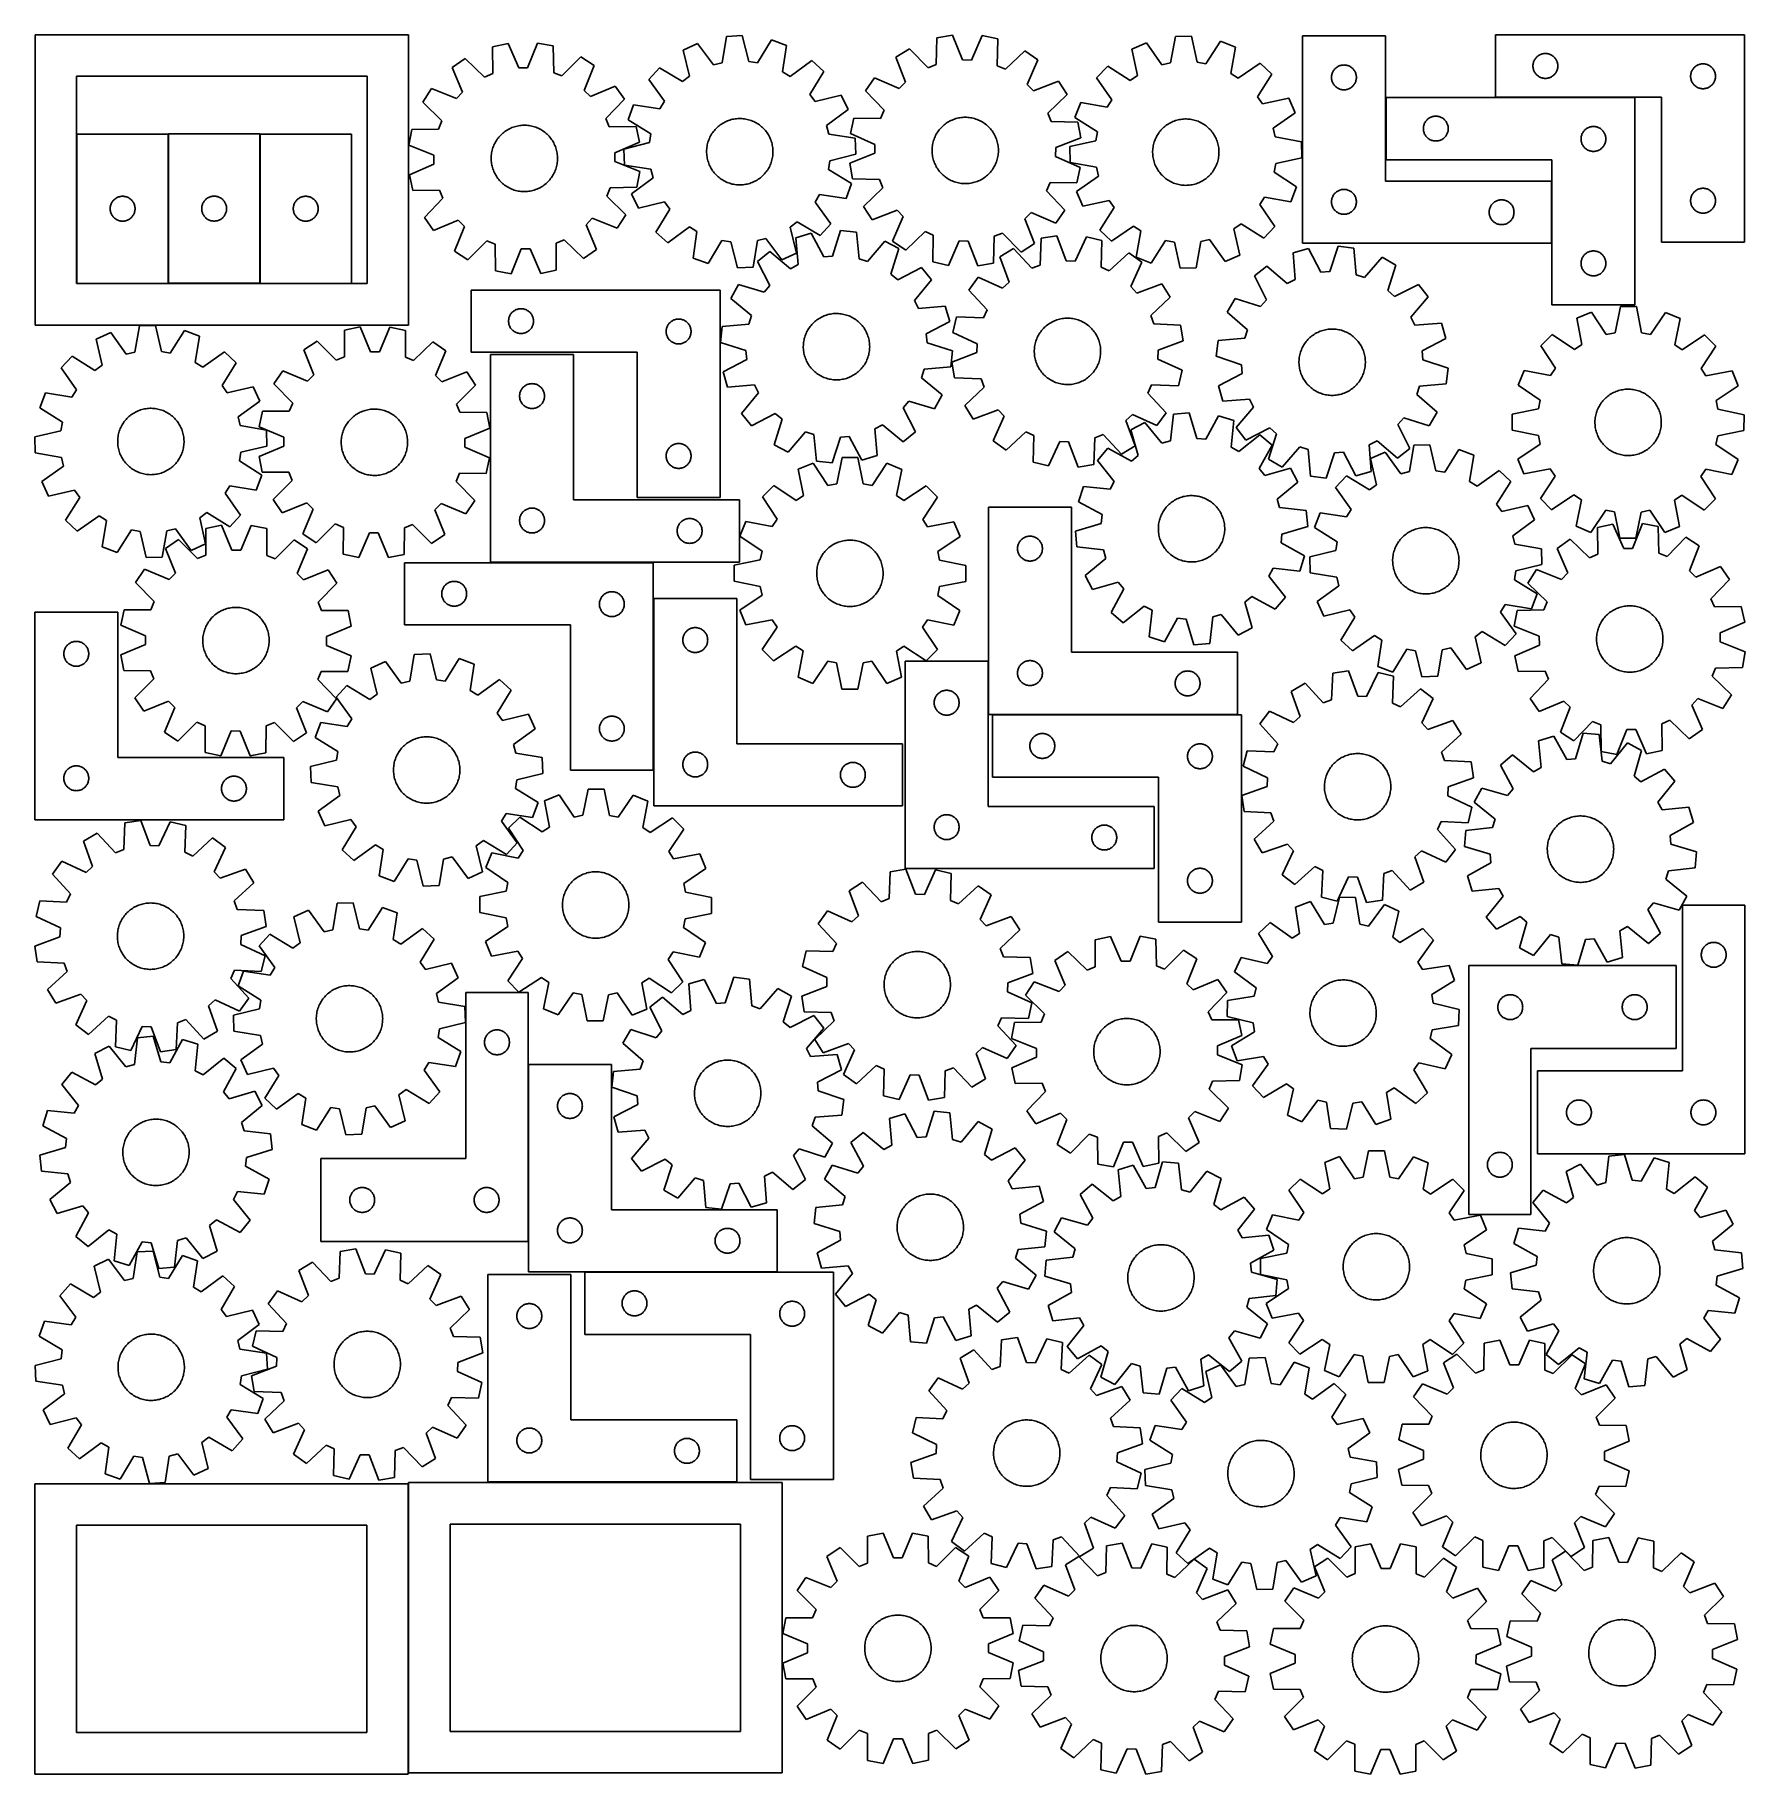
# Model space of a CAD drawing. Header units: millimetres. Extents: x 7 to 1243, y 7 to 1265.
import ezdxf

# ---------------------------------------------------------------- set-up
doc = ezdxf.new("R2010")
doc.units = ezdxf.units.MM
doc.layers.add('CUT', color=7, linetype='CONTINUOUS', true_color=0x000000)

msp = doc.modelspace()

# ---------------------------------------------------------------- linework, layer by layer
at = {"layer": 'CUT'}
for p, q in [((276.794371, 1264.620424), (6.794371, 1264.620424)), ((6.794371, 1264.620424), (6.794371, 1054.620424)), ((276.794371, 1054.620424), (276.794371, 1264.620424)), ((348.750691, 1258.375674), (337.467637, 1255.971893)), ((356.469006, 1240.602942), (348.750691, 1258.375674)), ((370.131935, 1258.665532), (362.898243, 1240.690101)), ((381.476004, 1256.568498), (370.131935, 1258.665532)), ((485.895326, 1258.341866), (475.458417, 1253.426952)), ((497.465378, 1242.79914), (485.895326, 1258.341866)), ((506.646381, 1263.50281), (503.70512, 1244.351012)), ((518.169685, 1264.049567), (506.646381, 1263.50281)), ((522.911074, 1245.262294), (518.169685, 1264.049567)), ((539.316167, 1260.876573), (529.26972, 1244.30819)), ((550.171546, 1256.971933), (539.316167, 1260.876573)), ((658.897444, 1262.400638), (658.479587, 1243.028807)), ((670.250964, 1264.445889), (658.897444, 1262.400638)), ((677.402562, 1246.43764), (670.250964, 1264.445889)), ((691.630662, 1264.058478), (683.831335, 1246.321147)), ((702.902631, 1261.60324), (691.630662, 1264.058478)), ((702.618388, 1242.228989), (702.902631, 1261.60324)), ((810.528401, 1258.78129), (799.964809, 1254.144912)), ((821.682158, 1242.93717), (810.528401, 1258.78129)), ((831.409034, 1263.390059), (827.960864, 1244.323005)), ((842.942785, 1263.631001), (831.409034, 1263.390059)), ((847.184231, 1244.724586), (842.942785, 1263.631001)), ((863.997675, 1259.898276), (853.515335, 1243.602173)), ((874.745676, 1255.707102), (863.997675, 1259.898276)), ((983.28552, 1263.785464), (923.28552, 1263.785464)), ((923.28552, 1263.785464), (923.28552, 1113.785464)), ((983.28552, 1158.785464), (983.28552, 1263.785464)), ((1242.979136, 1264.590643), (1062.979136, 1264.590643)), ((1062.979136, 1264.590643), (1062.979136, 1219.590643)), ((1242.979136, 1114.590643), (1242.979136, 1264.590643)), ((317.824867, 1247.521852), (308.320571, 1240.983211)), ((331.756991, 1234.05566), (317.824867, 1247.521852)), ((337.467637, 1255.971893), (337.663477, 1236.596547)), ((381.805468, 1237.194963), (381.476004, 1256.568498)), ((401.340622, 1248.654044), (387.778663, 1234.815124)), ((411.018675, 1242.37545), (401.340622, 1248.654044)), ((475.458417, 1253.426952), (480.070122, 1234.607425)), ((547.362441, 1237.800304), (550.171546, 1256.971933)), ((568.494096, 1245.94806), (552.871943, 1234.485478)), ((577.028917, 1238.186469), (568.494096, 1245.94806)), ((638.996922, 1254.576903), (629.290321, 1248.342533)), ((629.290321, 1248.342533), (636.317551, 1230.285388)), ((652.495596, 1240.676248), (638.996922, 1254.576903)), ((683.831335, 1246.321147), (677.402562, 1246.43764)), ((722.506641, 1253.063662), (708.513219, 1239.661179)), ((731.981003, 1246.481723), (722.506641, 1253.063662)), ((724.304192, 1228.691023), (731.981003, 1246.481723)), ((799.964809, 1254.144912), (804.07576, 1235.209694)), ((871.429089, 1236.616721), (874.745676, 1255.707102)), ((1090.456764, 1244.983598), (1090.66422, 1245.534794)), ((1090.66422, 1245.534794), (1090.907281, 1246.071241)), ((1090.907281, 1246.071241), (1091.184907, 1246.590643)), ((1091.184907, 1246.590643), (1091.495909, 1247.090775)), ((1091.495909, 1247.090775), (1091.838956, 1247.569496)), ((1091.838956, 1247.569496), (1092.212577, 1248.024756)), ((1092.212577, 1248.024756), (1092.615175, 1248.454604)), ((1092.615175, 1248.454604), (1093.045023, 1248.857201)), ((1093.045023, 1248.857201), (1093.500283, 1249.230823)), ((1093.500283, 1249.230823), (1093.979004, 1249.57387)), ((1093.979004, 1249.57387), (1094.479136, 1249.884872)), ((1094.479136, 1249.884872), (1094.998537, 1250.162498)), ((1094.998537, 1250.162498), (1095.534985, 1250.405559)), ((1095.534985, 1250.405559), (1096.08618, 1250.613014)), ((1096.08618, 1250.613014), (1096.649764, 1250.783976)), ((1096.649764, 1250.783976), (1097.223323, 1250.917711)), ((1097.223323, 1250.917711), (1097.8044, 1251.013647)), ((1097.8044, 1251.013647), (1098.390507, 1251.071373)), ((1098.390507, 1251.071373), (1098.979136, 1251.090643)), ((1098.979136, 1251.090643), (1099.567764, 1251.071373)), ((1099.567764, 1251.071373), (1100.153871, 1251.013647)), ((1100.153871, 1251.013647), (1100.734949, 1250.917711)), ((1100.734949, 1250.917711), (1101.308507, 1250.783976)), ((1101.308507, 1250.783976), (1101.872091, 1250.613014)), ((1101.872091, 1250.613014), (1102.423287, 1250.405559)), ((1102.423287, 1250.405559), (1102.959734, 1250.162498)), ((1102.959734, 1250.162498), (1103.479136, 1249.884872)), ((1103.479136, 1249.884872), (1103.979268, 1249.57387)), ((1103.979268, 1249.57387), (1104.457988, 1249.230823)), ((1104.457988, 1249.230823), (1104.913248, 1248.857201)), ((1104.913248, 1248.857201), (1105.343097, 1248.454604)), ((1105.343097, 1248.454604), (1105.745694, 1248.024756)), ((1105.745694, 1248.024756), (1106.119316, 1247.569496)), ((1106.119316, 1247.569496), (1106.462362, 1247.090775)), ((1106.462362, 1247.090775), (1106.773364, 1246.590643)), ((1106.773364, 1246.590643), (1107.05099, 1246.071241)), ((1107.05099, 1246.071241), (1107.294051, 1245.534794)), ((1107.294051, 1245.534794), (1107.501507, 1244.983598)), ((246.794371, 1234.620424), (36.794371, 1234.620424)), ((36.794371, 1234.620424), (36.794371, 1084.620424)), ((246.794371, 1084.620424), (246.794371, 1234.620424)), ((308.320571, 1240.983211), (315.916129, 1223.157669)), ((337.663477, 1236.596547), (331.756991, 1234.05566)), ((362.898243, 1240.690101), (356.469006, 1240.602942)), ((387.778663, 1234.815124), (381.805468, 1237.194963)), ((403.909129, 1224.350557), (411.018675, 1242.37545)), ((458.26195, 1240.717776), (450.500359, 1232.182955)), ((474.899227, 1230.785837), (458.26195, 1240.717776)), ((480.070122, 1234.607425), (474.899227, 1230.785837)), ((503.70512, 1244.351012), (497.465378, 1242.79914)), ((529.26972, 1244.30819), (522.911074, 1245.262294)), ((552.871943, 1234.485478), (547.362441, 1237.800304)), ((567.096978, 1221.549192), (577.028917, 1238.186469)), ((613.89865, 1233.498744), (607.31671, 1224.024382)), ((631.689349, 1225.821932), (613.89865, 1233.498744)), ((658.479587, 1243.028807), (652.495596, 1240.676248)), ((708.513219, 1239.661179), (702.618388, 1242.228989)), ((782.437318, 1241.896293), (774.452097, 1233.570327)), ((774.452097, 1233.570327), (785.496315, 1217.649659)), ((798.805328, 1231.526593), (782.437318, 1241.896293)), ((804.07576, 1235.209694), (798.805328, 1231.526593)), ((827.960864, 1244.323005), (821.682158, 1242.93717)), ((853.515335, 1243.602173), (847.184231, 1244.724586)), ((876.848738, 1233.156938), (871.429089, 1236.616721)), ((892.769405, 1244.201156), (876.848738, 1233.156938)), ((890.725671, 1219.847925), (901.095371, 1236.215935)), ((901.095371, 1236.215935), (892.769405, 1244.201156)), ((944.28552, 1233.785464), (944.30479, 1234.374092)), ((944.30479, 1233.196836), (944.28552, 1233.785464)), ((944.30479, 1234.374092), (944.362516, 1234.9602)), ((944.362516, 1232.610728), (944.30479, 1233.196836)), ((944.362516, 1234.9602), (944.458452, 1235.541277)), ((944.458452, 1235.541277), (944.592188, 1236.114835)), ((944.592188, 1236.114835), (944.763149, 1236.678419)), ((944.763149, 1236.678419), (944.970604, 1237.229615)), ((944.970604, 1237.229615), (945.213665, 1237.766062)), ((945.213665, 1237.766062), (945.491291, 1238.285464)), ((945.491291, 1238.285464), (945.802293, 1238.785596)), ((945.802293, 1238.785596), (946.14534, 1239.264317)), ((946.14534, 1239.264317), (946.518962, 1239.719576)), ((946.518962, 1239.719576), (946.921559, 1240.149425)), ((946.921559, 1240.149425), (947.351408, 1240.552022)), ((947.351408, 1240.552022), (947.806667, 1240.925644)), ((947.806667, 1240.925644), (948.285388, 1241.26869)), ((948.285388, 1241.26869), (948.78552, 1241.579692)), ((948.78552, 1241.579692), (949.304922, 1241.857319)), ((949.304922, 1241.857319), (949.841369, 1242.10038)), ((949.841369, 1242.10038), (950.392565, 1242.307835)), ((950.392565, 1242.307835), (950.956149, 1242.478796)), ((950.956149, 1242.478796), (951.529707, 1242.612531)), ((951.529707, 1242.612531), (952.110784, 1242.708468)), ((952.110784, 1242.708468), (952.696892, 1242.766194)), ((952.696892, 1242.766194), (953.28552, 1242.785464)), ((953.28552, 1242.785464), (953.874148, 1242.766194)), ((953.874148, 1242.766194), (954.460256, 1242.708468)), ((954.460256, 1242.708468), (955.041333, 1242.612531)), ((955.041333, 1242.612531), (955.614891, 1242.478796)), ((955.614891, 1242.478796), (956.178475, 1242.307835)), ((956.178475, 1242.307835), (956.729671, 1242.10038)), ((956.729671, 1242.10038), (957.266118, 1241.857319)), ((957.266118, 1241.857319), (957.78552, 1241.579692)), ((957.78552, 1241.579692), (958.285652, 1241.26869)), ((958.285652, 1241.26869), (958.764373, 1240.925644)), ((958.764373, 1240.925644), (959.219632, 1240.552022)), ((959.219632, 1240.552022), (959.649481, 1240.149425)), ((959.649481, 1240.149425), (960.052078, 1239.719576)), ((960.052078, 1239.719576), (960.4257, 1239.264317)), ((960.4257, 1239.264317), (960.768746, 1238.785596)), ((960.768746, 1238.785596), (961.079749, 1238.285464)), ((961.079749, 1238.285464), (961.357375, 1237.766062)), ((961.357375, 1237.766062), (961.600436, 1237.229615)), ((961.600436, 1237.229615), (961.807891, 1236.678419)), ((961.807891, 1236.678419), (961.978852, 1236.114835)), ((961.978852, 1236.114835), (962.112587, 1235.541277)), ((962.112587, 1235.541277), (962.208524, 1234.9602)), ((962.208524, 1234.9602), (962.26625, 1234.374092)), ((962.26625, 1233.196836), (962.208524, 1232.610728)), ((962.26625, 1234.374092), (962.28552, 1233.785464)), ((962.28552, 1233.785464), (962.26625, 1233.196836)), ((1089.979136, 1242.090643), (1089.998405, 1242.679271)), ((1089.998405, 1241.502015), (1089.979136, 1242.090643)), ((1089.998405, 1242.679271), (1090.056132, 1243.265379)), ((1090.056132, 1240.915907), (1089.998405, 1241.502015)), ((1090.056132, 1243.265379), (1090.152068, 1243.846456)), ((1090.152068, 1240.33483), (1090.056132, 1240.915907)), ((1090.152068, 1243.846456), (1090.285803, 1244.420015)), ((1090.285803, 1239.761272), (1090.152068, 1240.33483)), ((1090.285803, 1244.420015), (1090.456764, 1244.983598)), ((1090.456764, 1239.197688), (1090.285803, 1239.761272)), ((1090.66422, 1238.646492), (1090.456764, 1239.197688)), ((1090.907281, 1238.110045), (1090.66422, 1238.646492)), ((1091.184907, 1237.590643), (1090.907281, 1238.110045)), ((1091.495909, 1237.090511), (1091.184907, 1237.590643)), ((1091.838956, 1236.61179), (1091.495909, 1237.090511)), ((1092.212577, 1236.156531), (1091.838956, 1236.61179)), ((1092.615175, 1235.726682), (1092.212577, 1236.156531)), ((1093.045023, 1235.324085), (1092.615175, 1235.726682)), ((1093.500283, 1234.950463), (1093.045023, 1235.324085)), ((1093.979004, 1234.607417), (1093.500283, 1234.950463)), ((1094.479136, 1234.296415), (1093.979004, 1234.607417)), ((1094.998537, 1234.018788), (1094.479136, 1234.296415)), ((1095.534985, 1233.775727), (1094.998537, 1234.018788)), ((1096.08618, 1233.568272), (1095.534985, 1233.775727)), ((1096.649764, 1233.397311), (1096.08618, 1233.568272)), ((1097.223323, 1233.263576), (1096.649764, 1233.397311)), ((1097.8044, 1233.167639), (1097.223323, 1233.263576)), ((1098.390507, 1233.109913), (1097.8044, 1233.167639)), ((1098.979136, 1233.090643), (1098.390507, 1233.109913)), ((1099.567764, 1233.109913), (1098.979136, 1233.090643)), ((1100.153871, 1233.167639), (1099.567764, 1233.109913)), ((1100.734949, 1233.263576), (1100.153871, 1233.167639)), ((1101.308507, 1233.397311), (1100.734949, 1233.263576)), ((1101.872091, 1233.568272), (1101.308507, 1233.397311)), ((1102.423287, 1233.775727), (1101.872091, 1233.568272)), ((1102.959734, 1234.018788), (1102.423287, 1233.775727)), ((1103.479136, 1234.296415), (1102.959734, 1234.018788)), ((1103.979268, 1234.607417), (1103.479136, 1234.296415)), ((1104.457988, 1234.950463), (1103.979268, 1234.607417)), ((1104.913248, 1235.324085), (1104.457988, 1234.950463)), ((1105.343097, 1235.726682), (1104.913248, 1235.324085)), ((1105.745694, 1236.156531), (1105.343097, 1235.726682)), ((1106.119316, 1236.61179), (1105.745694, 1236.156531)), ((1106.462362, 1237.090511), (1106.119316, 1236.61179)), ((1106.773364, 1237.590643), (1106.462362, 1237.090511)), ((1107.05099, 1238.110045), (1106.773364, 1237.590643)), ((1107.294051, 1238.646492), (1107.05099, 1238.110045)), ((1107.501507, 1239.197688), (1107.294051, 1238.646492)), ((1107.501507, 1244.983598), (1107.672468, 1244.420015)), ((1107.672468, 1239.761272), (1107.501507, 1239.197688)), ((1107.672468, 1244.420015), (1107.806203, 1243.846456)), ((1107.806203, 1240.33483), (1107.672468, 1239.761272)), ((1107.806203, 1243.846456), (1107.902139, 1243.265379)), ((1107.902139, 1240.915907), (1107.806203, 1240.33483)), ((1107.902139, 1243.265379), (1107.959866, 1242.679271)), ((1107.959866, 1241.502015), (1107.902139, 1240.915907)), ((1107.959866, 1242.679271), (1107.979136, 1242.090643)), ((1107.979136, 1242.090643), (1107.959866, 1241.502015)), ((1203.979136, 1234.590643), (1203.998405, 1235.179271)), ((1203.998405, 1234.002015), (1203.979136, 1234.590643)), ((1203.998405, 1235.179271), (1204.056132, 1235.765379)), ((1204.056132, 1233.415907), (1203.998405, 1234.002015)), ((1204.056132, 1235.765379), (1204.152068, 1236.346456)), ((1204.152068, 1232.83483), (1204.056132, 1233.415907)), ((1204.152068, 1236.346456), (1204.285803, 1236.920015)), ((1204.285803, 1236.920015), (1204.456764, 1237.483598)), ((1204.456764, 1237.483598), (1204.66422, 1238.034794)), ((1204.66422, 1238.034794), (1204.907281, 1238.571241)), ((1204.907281, 1238.571241), (1205.184907, 1239.090643)), ((1205.184907, 1239.090643), (1205.495909, 1239.590775)), ((1205.495909, 1239.590775), (1205.838956, 1240.069496)), ((1205.838956, 1240.069496), (1206.212577, 1240.524756)), ((1206.212577, 1240.524756), (1206.615175, 1240.954604)), ((1206.615175, 1240.954604), (1207.045023, 1241.357201)), ((1207.045023, 1241.357201), (1207.500283, 1241.730823)), ((1207.500283, 1241.730823), (1207.979004, 1242.07387)), ((1207.979004, 1242.07387), (1208.479136, 1242.384872)), ((1208.479136, 1242.384872), (1208.998537, 1242.662498)), ((1208.998537, 1242.662498), (1209.534985, 1242.905559)), ((1209.534985, 1242.905559), (1210.08618, 1243.113014)), ((1210.08618, 1243.113014), (1210.649764, 1243.283976)), ((1210.649764, 1243.283976), (1211.223323, 1243.417711)), ((1211.223323, 1243.417711), (1211.8044, 1243.513647)), ((1211.8044, 1243.513647), (1212.390507, 1243.571373)), ((1212.390507, 1243.571373), (1212.979136, 1243.590643)), ((1212.979136, 1243.590643), (1213.567764, 1243.571373)), ((1213.567764, 1243.571373), (1214.153871, 1243.513647)), ((1214.153871, 1243.513647), (1214.734949, 1243.417711)), ((1214.734949, 1243.417711), (1215.308507, 1243.283976)), ((1215.308507, 1243.283976), (1215.872091, 1243.113014)), ((1215.872091, 1243.113014), (1216.423287, 1242.905559)), ((1216.423287, 1242.905559), (1216.959734, 1242.662498)), ((1216.959734, 1242.662498), (1217.479136, 1242.384872)), ((1217.479136, 1242.384872), (1217.979268, 1242.07387)), ((1217.979268, 1242.07387), (1218.457988, 1241.730823)), ((1218.457988, 1241.730823), (1218.913248, 1241.357201)), ((1218.913248, 1241.357201), (1219.343097, 1240.954604)), ((1219.343097, 1240.954604), (1219.745694, 1240.524756)), ((1219.745694, 1240.524756), (1220.119316, 1240.069496)), ((1220.119316, 1240.069496), (1220.462362, 1239.590775)), ((1220.462362, 1239.590775), (1220.773364, 1239.090643)), ((1220.773364, 1239.090643), (1221.05099, 1238.571241)), ((1221.05099, 1238.571241), (1221.294051, 1238.034794)), ((1221.294051, 1238.034794), (1221.501507, 1237.483598)), ((1221.501507, 1237.483598), (1221.672468, 1236.920015)), ((1221.672468, 1236.920015), (1221.806203, 1236.346456)), ((1221.806203, 1236.346456), (1221.902139, 1235.765379)), ((1221.902139, 1233.415907), (1221.806203, 1232.83483)), ((1221.902139, 1235.765379), (1221.959866, 1235.179271)), ((1221.959866, 1234.002015), (1221.902139, 1233.415907)), ((1221.959866, 1235.179271), (1221.979136, 1234.590643)), ((1221.979136, 1234.590643), (1221.959866, 1234.002015)), ((293.406709, 1225.659428), (287.128115, 1215.981374)), ((311.431602, 1218.549881), (293.406709, 1225.659428)), ((315.916129, 1223.157669), (311.431602, 1218.549881)), ((408.516917, 1219.86603), (403.909129, 1224.350557)), ((426.342458, 1227.461587), (408.516917, 1219.86603)), ((432.8811, 1217.957292), (426.342458, 1227.461587)), ((450.500359, 1232.182955), (461.962941, 1216.560803)), ((570.918566, 1216.378297), (567.096978, 1221.549192)), ((589.738093, 1220.990002), (570.918566, 1216.378297)), ((594.653007, 1210.553093), (589.738093, 1220.990002)), ((607.31671, 1224.024382), (620.719194, 1210.03096)), ((636.317551, 1230.285388), (631.689349, 1225.821932)), ((728.767648, 1224.062822), (724.304192, 1228.691023)), ((746.824792, 1231.090051), (728.767648, 1224.062822)), ((739.158507, 1207.884776), (753.059162, 1221.383451)), ((753.059162, 1221.383451), (746.824792, 1231.090051)), ((944.458452, 1232.029651), (944.362516, 1232.610728)), ((944.592188, 1231.456092), (944.458452, 1232.029651)), ((944.763149, 1230.892509), (944.592188, 1231.456092)), ((944.970604, 1230.341313), (944.763149, 1230.892509)), ((945.213665, 1229.804866), (944.970604, 1230.341313)), ((945.491291, 1229.285464), (945.213665, 1229.804866)), ((945.802293, 1228.785332), (945.491291, 1229.285464)), ((946.14534, 1228.306611), (945.802293, 1228.785332)), ((946.518962, 1227.851352), (946.14534, 1228.306611)), ((946.921559, 1227.421503), (946.518962, 1227.851352)), ((947.351408, 1227.018906), (946.921559, 1227.421503)), ((947.806667, 1226.645284), (947.351408, 1227.018906)), ((948.285388, 1226.302237), (947.806667, 1226.645284)), ((948.78552, 1225.991235), (948.285388, 1226.302237)), ((949.304922, 1225.713609), (948.78552, 1225.991235)), ((949.841369, 1225.470548), (949.304922, 1225.713609)), ((950.392565, 1225.263093), (949.841369, 1225.470548)), ((950.956149, 1225.092131), (950.392565, 1225.263093)), ((951.529707, 1224.958396), (950.956149, 1225.092131)), ((952.110784, 1224.86246), (951.529707, 1224.958396)), ((952.696892, 1224.804734), (952.110784, 1224.86246)), ((953.28552, 1224.785464), (952.696892, 1224.804734)), ((953.874148, 1224.804734), (953.28552, 1224.785464)), ((954.460256, 1224.86246), (953.874148, 1224.804734)), ((955.041333, 1224.958396), (954.460256, 1224.86246)), ((955.614891, 1225.092131), (955.041333, 1224.958396)), ((956.178475, 1225.263093), (955.614891, 1225.092131)), ((956.729671, 1225.470548), (956.178475, 1225.263093)), ((957.266118, 1225.713609), (956.729671, 1225.470548)), ((957.78552, 1225.991235), (957.266118, 1225.713609)), ((958.285652, 1226.302237), (957.78552, 1225.991235)), ((958.764373, 1226.645284), (958.285652, 1226.302237)), ((959.219632, 1227.018906), (958.764373, 1226.645284)), ((959.649481, 1227.421503), (959.219632, 1227.018906)), ((960.052078, 1227.851352), (959.649481, 1227.421503)), ((960.4257, 1228.306611), (960.052078, 1227.851352)), ((960.768746, 1228.785332), (960.4257, 1228.306611)), ((961.079749, 1229.285464), (960.768746, 1228.785332)), ((961.357375, 1229.804866), (961.079749, 1229.285464)), ((961.600436, 1230.341313), (961.357375, 1229.804866)), ((961.807891, 1230.892509), (961.600436, 1230.341313)), ((961.978852, 1231.456092), (961.807891, 1230.892509)), ((962.112587, 1232.029651), (961.978852, 1231.456092)), ((962.208524, 1232.610728), (962.112587, 1232.029651)), ((1204.285803, 1232.261272), (1204.152068, 1232.83483)), ((1204.456764, 1231.697688), (1204.285803, 1232.261272)), ((1204.66422, 1231.146492), (1204.456764, 1231.697688)), ((1204.907281, 1230.610045), (1204.66422, 1231.146492)), ((1205.184907, 1230.090643), (1204.907281, 1230.610045)), ((1205.495909, 1229.590511), (1205.184907, 1230.090643)), ((1205.838956, 1229.11179), (1205.495909, 1229.590511)), ((1206.212577, 1228.656531), (1205.838956, 1229.11179)), ((1206.615175, 1228.226682), (1206.212577, 1228.656531)), ((1207.045023, 1227.824085), (1206.615175, 1228.226682)), ((1207.500283, 1227.450463), (1207.045023, 1227.824085)), ((1207.979004, 1227.107417), (1207.500283, 1227.450463)), ((1208.479136, 1226.796415), (1207.979004, 1227.107417)), ((1208.998537, 1226.518788), (1208.479136, 1226.796415)), ((1209.534985, 1226.275727), (1208.998537, 1226.518788)), ((1210.08618, 1226.068272), (1209.534985, 1226.275727)), ((1210.649764, 1225.897311), (1210.08618, 1226.068272)), ((1211.223323, 1225.763576), (1210.649764, 1225.897311)), ((1211.8044, 1225.667639), (1211.223323, 1225.763576)), ((1212.390507, 1225.609913), (1211.8044, 1225.667639)), ((1212.979136, 1225.590643), (1212.390507, 1225.609913)), ((1213.567764, 1225.609913), (1212.979136, 1225.590643)), ((1214.153871, 1225.667639), (1213.567764, 1225.609913)), ((1214.734949, 1225.763576), (1214.153871, 1225.667639)), ((1215.308507, 1225.897311), (1214.734949, 1225.763576)), ((1215.872091, 1226.068272), (1215.308507, 1225.897311)), ((1216.423287, 1226.275727), (1215.872091, 1226.068272)), ((1216.959734, 1226.518788), (1216.423287, 1226.275727)), ((1217.479136, 1226.796415), (1216.959734, 1226.518788)), ((1217.979268, 1227.107417), (1217.479136, 1226.796415)), ((1218.457988, 1227.450463), (1217.979268, 1227.107417)), ((1218.913248, 1227.824085), (1218.457988, 1227.450463)), ((1219.343097, 1228.226682), (1218.913248, 1227.824085)), ((1219.745694, 1228.656531), (1219.343097, 1228.226682)), ((1220.119316, 1229.11179), (1219.745694, 1228.656531)), ((1220.462362, 1229.590511), (1220.119316, 1229.11179)), ((1220.773364, 1230.090643), (1220.462362, 1229.590511)), ((1221.05099, 1230.610045), (1220.773364, 1230.090643)), ((1221.294051, 1231.146492), (1221.05099, 1230.610045)), ((1221.501507, 1231.697688), (1221.294051, 1231.146492)), ((1221.672468, 1232.261272), (1221.501507, 1231.697688)), ((1221.806203, 1232.83483), (1221.672468, 1232.261272)), ((287.128115, 1215.981374), (300.967034, 1202.419415)), ((419.414907, 1204.025168), (432.8811, 1217.957292)), ((439.476486, 1213.860405), (435.571846, 1203.005026)), ((458.648115, 1211.0513), (439.476486, 1213.860405)), ((461.962941, 1216.560803), (458.648115, 1211.0513)), ((579.110281, 1198.983041), (594.653007, 1210.553093)), ((620.719194, 1210.03096), (618.151384, 1204.136128)), ((741.511067, 1201.900785), (739.158507, 1207.884776)), ((762.946151, 1215.546598), (758.754978, 1204.798596)), ((782.036532, 1212.23001), (762.946151, 1215.546598)), ((785.496315, 1217.649659), (782.036532, 1212.23001)), ((894.408772, 1214.577493), (890.725671, 1219.847925)), ((913.343991, 1218.688444), (894.408772, 1214.577493)), ((902.136249, 1196.971096), (917.980368, 1208.124853)), ((917.980368, 1208.124853), (913.343991, 1218.688444)), ((1163.735712, 1219.284491), (983.735712, 1219.284491)), ((983.735712, 1219.284491), (983.735712, 1174.284491)), ((1062.979136, 1219.590643), (1182.979136, 1219.590643)), ((1163.735712, 1069.284491), (1163.735712, 1219.284491)), ((1182.979136, 1219.590643), (1182.979136, 1114.590643)), ((279.21366, 1196.116757), (277.116627, 1184.772687)), ((298.587196, 1196.44622), (279.21366, 1196.116757)), ((300.967034, 1202.419415), (298.587196, 1196.44622)), ((347.25911, 1195.18147), (348.084736, 1195.707812)), ((348.084736, 1195.707812), (348.931144, 1196.20004)), ((348.931144, 1196.20004), (349.796926, 1196.657334)), ((349.796926, 1196.657334), (350.680639, 1197.078934)), ((350.680639, 1197.078934), (351.580813, 1197.464138)), ((351.580813, 1197.464138), (352.495949, 1197.812304)), ((352.495949, 1197.812304), (353.424526, 1198.122853)), ((353.424526, 1198.122853), (354.364997, 1198.395269)), ((354.364997, 1198.395269), (355.315796, 1198.629097)), ((355.315796, 1198.629097), (356.275342, 1198.823949)), ((356.275342, 1198.823949), (357.242036, 1198.979501)), ((357.242036, 1198.979501), (358.214271, 1199.095493)), ((358.214271, 1199.095493), (359.190429, 1199.171732)), ((359.190429, 1199.171732), (360.168883, 1199.208092)), ((360.168883, 1199.208092), (361.148006, 1199.204511)), ((361.148006, 1199.204511), (362.126169, 1199.160997)), ((362.126169, 1199.160997), (363.101742, 1199.077621)), ((363.101742, 1199.077621), (364.073103, 1198.954522)), ((364.073103, 1198.954522), (365.038634, 1198.791905)), ((365.038634, 1198.791905), (365.996729, 1198.590041)), ((365.996729, 1198.590041), (366.945793, 1198.349265)), ((366.945793, 1198.349265), (367.884246, 1198.069979)), ((367.884246, 1198.069979), (368.810527, 1197.752647)), ((368.810527, 1197.752647), (369.723093, 1197.397797)), ((369.723093, 1197.397797), (370.620426, 1197.006021)), ((370.620426, 1197.006021), (371.501032, 1196.577969)), ((371.501032, 1196.577969), (372.363446, 1196.114355)), ((372.363446, 1196.114355), (373.206231, 1195.615951)), ((373.206231, 1195.615951), (374.027987, 1195.083585)), ((421.955794, 1198.118681), (419.414907, 1204.025168)), ((441.331141, 1198.314522), (421.955794, 1198.118681)), ((435.571846, 1203.005026), (452.140229, 1192.958579)), ((443.734922, 1187.031468), (441.331141, 1198.314522)), ((497.357578, 1194.702704), (497.970311, 1195.466414)), ((497.970311, 1195.466414), (498.613685, 1196.204496)), ((498.613685, 1196.204496), (499.286629, 1196.915722)), ((499.286629, 1196.915722), (499.988022, 1197.598907)), ((499.988022, 1197.598907), (500.716698, 1198.252915)), ((500.716698, 1198.252915), (501.471444, 1198.876657)), ((501.471444, 1198.876657), (502.251003, 1199.469095)), ((502.251003, 1199.469095), (503.054078, 1200.029242)), ((503.054078, 1200.029242), (503.879333, 1200.556168)), ((503.879333, 1200.556168), (504.725393, 1201.048994)), ((504.725393, 1201.048994), (505.590851, 1201.5069)), ((505.590851, 1201.5069), (506.474266, 1201.929124)), ((506.474266, 1201.929124), (507.374167, 1202.314963)), ((507.374167, 1202.314963), (508.289058, 1202.663776)), ((508.289058, 1202.663776), (509.217415, 1202.974982)), ((509.217415, 1202.974982), (510.157693, 1203.248062)), ((510.157693, 1203.248062), (511.108327, 1203.482562)), ((511.108327, 1203.482562), (512.067734, 1203.678092)), ((512.067734, 1203.678092), (513.034319, 1203.834326)), ((513.034319, 1203.834326), (514.006472, 1203.951005)), ((514.006472, 1203.951005), (514.982575, 1204.027934)), ((514.982575, 1204.027934), (515.961003, 1204.064985)), ((515.961003, 1204.064985), (516.940129, 1204.062097)), ((516.940129, 1204.062097), (517.918322, 1204.019274)), ((517.918322, 1204.019274), (518.893954, 1203.936587)), ((518.893954, 1203.936587), (519.865401, 1203.814174)), ((519.865401, 1203.814174), (520.831048, 1203.65224)), ((520.831048, 1203.65224), (521.789285, 1203.451053)), ((521.789285, 1203.451053), (522.738519, 1203.210948)), ((522.738519, 1203.210948), (523.677169, 1202.932325)), ((523.677169, 1202.932325), (524.603674, 1202.615647)), ((524.603674, 1202.615647), (525.51649, 1202.261443)), ((525.51649, 1202.261443), (526.4141, 1201.8703)), ((526.4141, 1201.8703), (527.295008, 1201.442871)), ((527.295008, 1201.442871), (528.157749, 1200.979867)), ((528.157749, 1200.979867), (529.000887, 1200.482058)), ((529.000887, 1200.482058), (529.823018, 1199.950273)), ((529.823018, 1199.950273), (530.622774, 1199.385396)), ((530.622774, 1199.385396), (531.398824, 1198.788369)), ((531.398824, 1198.788369), (532.149877, 1198.160185)), ((532.149877, 1198.160185), (532.874682, 1197.50189)), ((532.874682, 1197.50189), (533.572032, 1196.814578)), ((533.572032, 1196.814578), (534.240768, 1196.099394)), ((534.240768, 1196.099394), (534.879776, 1195.357529)), ((534.879776, 1195.357529), (535.487992, 1194.590217)), ((580.662152, 1192.743299), (579.110281, 1198.983041)), ((598.777132, 1204.420371), (596.321894, 1193.148403)), ((618.151384, 1204.136128), (598.777132, 1204.420371)), ((660.067393, 1195.127861), (660.661841, 1195.905888)), ((660.661841, 1195.905888), (661.287529, 1196.659022)), ((661.287529, 1196.659022), (661.943416, 1197.386007)), ((661.943416, 1197.386007), (662.628409, 1198.085635)), ((662.628409, 1198.085635), (663.34137, 1198.756741)), ((663.34137, 1198.756741), (664.08111, 1199.398207)), ((664.08111, 1199.398207), (664.846399, 1200.008967)), ((664.846399, 1200.008967), (665.635964, 1200.588004)), ((665.635964, 1200.588004), (666.448489, 1201.134353)), ((666.448489, 1201.134353), (667.282623, 1201.647106)), ((667.282623, 1201.647106), (668.136977, 1202.125409)), ((668.136977, 1202.125409), (669.01013, 1202.568466)), ((669.01013, 1202.568466), (669.900628, 1202.97554)), ((669.900628, 1202.97554), (670.806988, 1203.345953)), ((670.806988, 1203.345953), (671.727703, 1203.679088)), ((671.727703, 1203.679088), (672.66124, 1203.974392)), ((672.66124, 1203.974392), (673.606045, 1204.231372)), ((673.606045, 1204.231372), (674.560545, 1204.449601)), ((674.560545, 1204.449601), (675.523153, 1204.628716)), ((675.523153, 1204.628716), (676.492265, 1204.768418)), ((676.492265, 1204.768418), (677.466269, 1204.868475)), ((677.466269, 1204.868475), (678.443544, 1204.928721)), ((678.443544, 1204.928721), (679.422462, 1204.949055)), ((679.422462, 1204.949055), (680.401396, 1204.929443)), ((680.401396, 1204.929443), (681.378714, 1204.869918)), ((681.378714, 1204.869918), (682.352792, 1204.77058)), ((682.352792, 1204.77058), (683.322007, 1204.631593)), ((683.322007, 1204.631593), (684.284746, 1204.453188)), ((684.284746, 1204.453188), (685.239407, 1204.235664)), ((685.239407, 1204.235664), (686.184402, 1203.979381)), ((686.184402, 1203.979381), (687.118156, 1203.684766)), ((687.118156, 1203.684766), (688.039117, 1203.35231)), ((688.039117, 1203.35231), (688.94575, 1202.982566)), ((688.94575, 1202.982566), (689.836548, 1202.576149)), ((689.836548, 1202.576149), (690.710027, 1202.133736)), ((690.710027, 1202.133736), (691.564734, 1201.656064)), ((691.564734, 1201.656064), (692.399246, 1201.143927)), ((692.399246, 1201.143927), (693.212175, 1200.598177)), ((693.212175, 1200.598177), (694.002166, 1200.019723)), ((694.002166, 1200.019723), (694.767906, 1199.409528)), ((694.767906, 1199.409528), (695.508119, 1198.768607)), ((695.508119, 1198.768607), (696.221574, 1198.098028)), ((696.221574, 1198.098028), (696.907084, 1197.398906)), ((696.907084, 1197.398906), (697.563507, 1196.672404)), ((697.563507, 1196.672404), (698.18975, 1195.919733)), ((698.18975, 1195.919733), (698.784772, 1195.142144)), ((760.882897, 1201.482929), (741.511067, 1201.900785)), ((758.754978, 1204.798596), (775.05108, 1194.316257)), ((762.928149, 1190.129409), (760.882897, 1201.482929)), ((820.298781, 1194.860511), (820.931553, 1195.607702)), ((820.931553, 1195.607702), (821.594276, 1196.328461)), ((821.594276, 1196.328461), (822.285846, 1197.021589)), ((822.285846, 1197.021589), (823.005113, 1197.685931)), ((823.005113, 1197.685931), (823.750878, 1198.320383)), ((823.750878, 1198.320383), (824.521901, 1198.923888)), ((824.521901, 1198.923888), (825.316899, 1199.495442)), ((825.316899, 1199.495442), (826.134548, 1200.034094)), ((826.134548, 1200.034094), (826.973487, 1200.538946)), ((826.973487, 1200.538946), (827.83232, 1201.00916)), ((827.83232, 1201.00916), (828.709618, 1201.443951)), ((828.709618, 1201.443951), (829.603921, 1201.842597)), ((829.603921, 1201.842597), (830.513739, 1202.204433)), ((830.513739, 1202.204433), (831.437559, 1202.528859)), ((831.437559, 1202.528859), (832.373843, 1202.815333)), ((832.373843, 1202.815333), (833.321033, 1203.063379)), ((833.321033, 1203.063379), (834.277552, 1203.272584)), ((834.277552, 1203.272584), (835.241808, 1203.442599)), ((835.241808, 1203.442599), (836.212196, 1203.573143)), ((836.212196, 1203.573143), (837.187101, 1203.663997)), ((837.187101, 1203.663997), (838.164901, 1203.715011)), ((838.164901, 1203.715011), (839.143968, 1203.726099)), ((839.143968, 1203.726099), (840.122673, 1203.697243)), ((840.122673, 1203.697243), (841.099386, 1203.628491)), ((841.099386, 1203.628491), (842.072482, 1203.519958)), ((842.072482, 1203.519958), (843.040341, 1203.371824)), ((843.040341, 1203.371824), (844.001353, 1203.184335)), ((844.001353, 1203.184335), (844.953917, 1202.957805)), ((844.953917, 1202.957805), (845.896449, 1202.692608)), ((845.896449, 1202.692608), (846.827379, 1202.389189)), ((846.827379, 1202.389189), (847.745159, 1202.04805)), ((847.745159, 1202.04805), (848.64826, 1201.66976)), ((848.64826, 1201.66976), (849.53518, 1201.254949)), ((849.53518, 1201.254949), (850.404442, 1200.804307)), ((850.404442, 1200.804307), (851.2546, 1200.318584)), ((851.2546, 1200.318584), (852.084238, 1199.798588)), ((852.084238, 1199.798588), (852.891976, 1199.245185)), ((852.891976, 1199.245185), (853.67647, 1198.659297)), ((853.67647, 1198.659297), (854.436412, 1198.041897)), ((854.436412, 1198.041897), (855.17054, 1197.394015)), ((855.17054, 1197.394015), (855.87763, 1196.716727)), ((855.87763, 1196.716727), (856.556507, 1196.011162)), ((856.556507, 1196.011162), (857.206039, 1195.278494)), ((857.206039, 1195.278494), (857.825146, 1194.519942)), ((903.522083, 1190.69239), (902.136249, 1196.971096)), ((1010.735712, 1196.784491), (1010.754982, 1197.373119)), ((1010.754982, 1196.195863), (1010.735712, 1196.784491)), ((1010.754982, 1197.373119), (1010.812708, 1197.959227)), ((1010.812708, 1195.609755), (1010.754982, 1196.195863)), ((1010.812708, 1197.959227), (1010.908645, 1198.540304)), ((1010.908645, 1195.028678), (1010.812708, 1195.609755)), ((1010.908645, 1198.540304), (1011.04238, 1199.113862)), ((1011.04238, 1199.113862), (1011.213341, 1199.677446)), ((1011.213341, 1199.677446), (1011.420796, 1200.228642)), ((1011.420796, 1200.228642), (1011.663858, 1200.765089)), ((1011.663858, 1200.765089), (1011.941484, 1201.284491)), ((1011.941484, 1201.284491), (1012.252486, 1201.784623)), ((1012.252486, 1201.784623), (1012.595532, 1202.263344)), ((1012.595532, 1202.263344), (1012.969154, 1202.718603)), ((1012.969154, 1202.718603), (1013.371751, 1203.148452)), ((1013.371751, 1203.148452), (1013.8016, 1203.551049)), ((1013.8016, 1203.551049), (1014.256859, 1203.924671)), ((1014.256859, 1203.924671), (1014.73558, 1204.267717)), ((1014.73558, 1204.267717), (1015.235712, 1204.578719)), ((1015.235712, 1204.578719), (1015.755114, 1204.856346)), ((1015.755114, 1204.856346), (1016.291561, 1205.099407)), ((1016.291561, 1205.099407), (1016.842757, 1205.306862)), ((1016.842757, 1205.306862), (1017.406341, 1205.477823)), ((1017.406341, 1205.477823), (1017.979899, 1205.611558)), ((1017.979899, 1205.611558), (1018.560976, 1205.707495)), ((1018.560976, 1205.707495), (1019.147084, 1205.765221)), ((1019.147084, 1205.765221), (1019.735712, 1205.784491)), ((1019.735712, 1205.784491), (1020.32434, 1205.765221)), ((1020.32434, 1205.765221), (1020.910448, 1205.707495)), ((1020.910448, 1205.707495), (1021.491525, 1205.611558)), ((1021.491525, 1205.611558), (1022.065084, 1205.477823)), ((1022.065084, 1205.477823), (1022.628667, 1205.306862)), ((1022.628667, 1205.306862), (1023.179863, 1205.099407)), ((1023.179863, 1205.099407), (1023.71631, 1204.856346)), ((1023.71631, 1204.856346), (1024.235712, 1204.578719)), ((1024.235712, 1204.578719), (1024.735844, 1204.267717)), ((1024.735844, 1204.267717), (1025.214565, 1203.924671)), ((1025.214565, 1203.924671), (1025.669825, 1203.551049)), ((1025.669825, 1203.551049), (1026.099673, 1203.148452)), ((1026.099673, 1203.148452), (1026.50227, 1202.718603)), ((1026.50227, 1202.718603), (1026.875892, 1202.263344)), ((1026.875892, 1202.263344), (1027.218939, 1201.784623)), ((1027.218939, 1201.784623), (1027.529941, 1201.284491)), ((1027.529941, 1201.284491), (1027.807567, 1200.765089)), ((1027.807567, 1200.765089), (1028.050628, 1200.228642)), ((1028.050628, 1200.228642), (1028.258083, 1199.677446)), ((1028.258083, 1199.677446), (1028.429045, 1199.113862)), ((1028.429045, 1199.113862), (1028.56278, 1198.540304)), ((1028.56278, 1198.540304), (1028.658716, 1197.959227)), ((1028.658716, 1195.609755), (1028.56278, 1195.028678)), ((1028.658716, 1197.959227), (1028.716442, 1197.373119)), ((1028.716442, 1196.195863), (1028.658716, 1195.609755)), ((1028.716442, 1197.373119), (1028.735712, 1196.784491)), ((1028.735712, 1196.784491), (1028.716442, 1196.195863)), ((1126.595532, 1194.763344), (1126.969154, 1195.218603)), ((1126.969154, 1195.218603), (1127.371751, 1195.648452)), ((1127.371751, 1195.648452), (1127.8016, 1196.051049)), ((1127.8016, 1196.051049), (1128.256859, 1196.424671)), ((1128.256859, 1196.424671), (1128.73558, 1196.767717)), ((1128.73558, 1196.767717), (1129.235712, 1197.078719)), ((1129.235712, 1197.078719), (1129.755114, 1197.356346)), ((1129.755114, 1197.356346), (1130.291561, 1197.599407)), ((1130.291561, 1197.599407), (1130.842757, 1197.806862)), ((1130.842757, 1197.806862), (1131.406341, 1197.977823)), ((1131.406341, 1197.977823), (1131.979899, 1198.111558)), ((1131.979899, 1198.111558), (1132.560976, 1198.207495)), ((1132.560976, 1198.207495), (1133.147084, 1198.265221)), ((1133.147084, 1198.265221), (1133.735712, 1198.284491)), ((1133.735712, 1198.284491), (1134.32434, 1198.265221)), ((1134.32434, 1198.265221), (1134.910448, 1198.207495)), ((1134.910448, 1198.207495), (1135.491525, 1198.111558)), ((1135.491525, 1198.111558), (1136.065084, 1197.977823)), ((1136.065084, 1197.977823), (1136.628667, 1197.806862)), ((1136.628667, 1197.806862), (1137.179863, 1197.599407)), ((1137.179863, 1197.599407), (1137.71631, 1197.356346)), ((1137.71631, 1197.356346), (1138.235712, 1197.078719)), ((1138.235712, 1197.078719), (1138.735844, 1196.767717)), ((1138.735844, 1196.767717), (1139.214565, 1196.424671)), ((1139.214565, 1196.424671), (1139.669825, 1196.051049)), ((1139.669825, 1196.051049), (1140.099673, 1195.648452)), ((1140.099673, 1195.648452), (1140.50227, 1195.218603)), ((1140.50227, 1195.218603), (1140.875892, 1194.763344)), ((103.009762, 1192.832324), (37.009762, 1192.832324)), ((37.009762, 1192.832324), (37.009762, 1084.832324)), ((103.009762, 1084.832324), (103.009762, 1192.832324)), ((169.228028, 1192.862186), (103.228028, 1192.862186)), ((103.228028, 1192.862186), (103.228028, 1084.862186)), ((169.228028, 1084.862186), (169.228028, 1192.862186)), ((169.451886, 1192.842378), (169.451886, 1084.842378)), ((235.451886, 1192.842378), (169.451886, 1192.842378)), ((235.451886, 1084.842378), (235.451886, 1192.842378)), ((277.116627, 1184.772687), (295.092058, 1177.538996)), ((337.56775, 1182.057197), (337.866122, 1182.989758)), ((337.866122, 1182.989758), (338.202282, 1183.909372)), ((338.202282, 1183.909372), (338.575673, 1184.81451)), ((338.575673, 1184.81451), (338.985672, 1185.703665)), ((338.985672, 1185.703665), (339.431598, 1186.575356)), ((339.431598, 1186.575356), (339.912707, 1187.428133)), ((339.912707, 1187.428133), (340.4282, 1188.260577)), ((340.4282, 1188.260577), (340.977218, 1189.071302)), ((340.977218, 1189.071302), (341.558847, 1189.858958)), ((341.558847, 1189.858958), (342.172119, 1190.622235)), ((342.172119, 1190.622235), (342.816015, 1191.359862)), ((342.816015, 1191.359862), (343.489461, 1192.070612)), ((343.489461, 1192.070612), (344.191337, 1192.753302)), ((344.191337, 1192.753302), (344.920475, 1193.406795)), ((344.920475, 1193.406795), (345.675661, 1194.030003)), ((345.675661, 1194.030003), (346.455639, 1194.62189)), ((346.455639, 1194.62189), (347.25911, 1195.18147)), ((374.027987, 1195.083585), (374.827344, 1194.518144)), ((374.827344, 1194.518144), (375.602972, 1193.920568)), ((375.602972, 1193.920568), (376.35358, 1193.291854)), ((376.35358, 1193.291854), (377.077919, 1192.633046)), ((377.077919, 1192.633046), (377.774784, 1191.945242)), ((377.774784, 1191.945242), (378.443014, 1191.229585)), ((378.443014, 1191.229585), (379.081498, 1190.487269)), ((379.081498, 1190.487269), (379.689172, 1189.719527)), ((379.689172, 1189.719527), (380.265025, 1188.927638)), ((380.265025, 1188.927638), (380.808099, 1188.11292)), ((380.808099, 1188.11292), (381.31749, 1187.276729)), ((381.31749, 1187.276729), (381.79235, 1186.420456)), ((381.79235, 1186.420456), (382.231889, 1185.545527)), ((382.231889, 1185.545527), (382.635375, 1184.653398)), ((382.635375, 1184.653398), (383.002136, 1183.745553)), ((383.002136, 1183.745553), (383.331562, 1182.823505)), ((383.331562, 1182.823505), (383.623105, 1181.888787)), ((425.962189, 1179.313152), (443.734922, 1187.031468)), ((451.186125, 1186.599934), (432.398852, 1181.858544)), ((452.140229, 1192.958579), (451.186125, 1186.599934)), ((492.465513, 1182.095419), (492.568084, 1183.069161)), ((492.568084, 1183.069161), (492.710287, 1184.03791)), ((492.710287, 1184.03791), (492.891886, 1185.000052)), ((492.891886, 1185.000052), (493.112578, 1185.953986)), ((493.112578, 1185.953986), (493.371996, 1186.898124)), ((493.371996, 1186.898124), (493.669708, 1187.830896)), ((493.669708, 1187.830896), (494.005219, 1188.750748)), ((494.005219, 1188.750748), (494.37797, 1189.656149)), ((494.37797, 1189.656149), (494.787341, 1190.545593)), ((494.787341, 1190.545593), (495.23265, 1191.417599)), ((495.23265, 1191.417599), (495.713157, 1192.270716)), ((495.713157, 1192.270716), (496.228061, 1193.103524)), ((496.228061, 1193.103524), (496.776506, 1193.914636)), ((496.776506, 1193.914636), (497.357578, 1194.702704)), ((535.487992, 1194.590217), (536.064405, 1193.798735)), ((536.064405, 1193.798735), (536.608055, 1192.984401)), ((536.608055, 1192.984401), (537.118036, 1192.14857)), ((537.118036, 1192.14857), (537.593501, 1191.292632)), ((537.593501, 1191.292632), (538.033658, 1190.418014)), ((538.033658, 1190.418014), (538.437774, 1189.52617)), ((538.437774, 1189.52617), (538.805177, 1188.618585)), ((538.805177, 1188.618585), (539.135254, 1187.69677)), ((539.135254, 1187.69677), (539.427458, 1186.762258)), ((539.427458, 1186.762258), (539.681301, 1185.816605)), ((539.681301, 1185.816605), (539.896361, 1184.861386)), ((539.896361, 1184.861386), (540.07228, 1183.898189)), ((540.07228, 1183.898189), (540.208765, 1182.928619)), ((540.208765, 1182.928619), (540.305589, 1181.954288)), ((599.813951, 1189.802038), (580.662152, 1192.743299)), ((596.321894, 1193.148403), (614.059225, 1185.349075)), ((600.360708, 1178.278735), (599.813951, 1189.802038)), ((614.059225, 1185.349075), (613.942733, 1178.920303)), ((655.475707, 1182.408099), (655.555155, 1183.384)), ((655.555155, 1183.384), (655.674343, 1184.355849)), ((655.674343, 1184.355849), (655.833072, 1185.322027)), ((655.833072, 1185.322027), (656.031078, 1186.280927)), ((656.031078, 1186.280927), (656.268031, 1187.230952)), ((656.268031, 1187.230952), (656.543537, 1188.170522)), ((656.543537, 1188.170522), (656.857137, 1189.098072)), ((656.857137, 1189.098072), (657.208311, 1190.01206)), ((657.208311, 1190.01206), (657.596472, 1190.910962)), ((657.596472, 1190.910962), (658.020975, 1191.793285)), ((658.020975, 1191.793285), (658.481113, 1192.657557)), ((658.481113, 1192.657557), (658.976121, 1193.502343)), ((658.976121, 1193.502343), (659.505175, 1194.326234)), ((659.505175, 1194.326234), (660.067393, 1195.127861)), ((698.784772, 1195.142144), (699.347582, 1194.340933)), ((699.347582, 1194.340933), (699.877243, 1193.517432)), ((699.877243, 1193.517432), (700.372875, 1192.673012)), ((700.372875, 1192.673012), (700.833651, 1191.809078)), ((700.833651, 1191.809078), (701.258804, 1190.92707)), ((701.258804, 1190.92707), (701.647629, 1190.028454)), ((701.647629, 1190.028454), (701.999476, 1189.114726)), ((701.999476, 1189.114726), (702.313761, 1188.187407)), ((702.313761, 1188.187407), (702.58996, 1187.248041)), ((702.58996, 1187.248041), (702.827614, 1186.29819)), ((702.827614, 1186.29819), (703.026327, 1185.339437)), ((703.026327, 1185.339437), (703.185769, 1184.373376)), ((703.185769, 1184.373376), (703.305674, 1183.401616)), ((703.305674, 1183.401616), (703.385842, 1182.425773)), ((744.803407, 1176.549037), (744.919899, 1182.97781)), ((744.919899, 1182.97781), (762.928149, 1190.129409)), ((773.928668, 1187.985153), (755.022252, 1183.743707)), ((755.022252, 1183.743707), (755.263195, 1172.209956)), ((775.05108, 1194.316257), (773.928668, 1187.985153)), ((815.074066, 1182.387409), (815.202426, 1183.358089)), ((815.202426, 1183.358089), (815.370272, 1184.322725)), ((815.370272, 1184.322725), (815.577325, 1185.279712)), ((815.577325, 1185.279712), (815.82324, 1186.227457)), ((815.82324, 1186.227457), (816.107607, 1187.164383)), ((816.107607, 1187.164383), (816.429953, 1188.088931)), ((816.429953, 1188.088931), (816.789742, 1188.999561)), ((816.789742, 1188.999561), (817.186375, 1189.894757)), ((817.186375, 1189.894757), (817.619192, 1190.773031)), ((817.619192, 1190.773031), (818.087472, 1191.63292)), ((818.087472, 1191.63292), (818.590436, 1192.472993)), ((818.590436, 1192.472993), (819.127247, 1193.291851)), ((819.127247, 1193.291851), (819.697011, 1194.088133)), ((819.697011, 1194.088133), (820.298781, 1194.860511)), ((857.825146, 1194.519942), (858.412798, 1193.736768)), ((858.412798, 1193.736768), (858.968017, 1192.930277)), ((858.968017, 1192.930277), (859.489877, 1192.101811)), ((859.489877, 1192.101811), (859.977512, 1191.252748)), ((859.977512, 1191.252748), (860.430108, 1190.384502)), ((860.430108, 1190.384502), (860.846913, 1189.498517)), ((860.846913, 1189.498517), (861.227234, 1188.596269)), ((861.227234, 1188.596269), (861.570436, 1187.679259)), ((861.570436, 1187.679259), (861.875949, 1186.749013)), ((861.875949, 1186.749013), (862.143265, 1185.807081)), ((862.143265, 1185.807081), (862.371938, 1184.855028)), ((862.371938, 1184.855028), (862.561588, 1183.894441)), ((862.561588, 1183.894441), (862.711899, 1182.926917)), ((862.711899, 1182.926917), (862.822621, 1181.954068)), ((922.589137, 1187.244219), (903.522083, 1190.69239)), ((922.83008, 1175.710468), (922.589137, 1187.244219)), ((1011.04238, 1194.455119), (1010.908645, 1195.028678)), ((1011.213341, 1193.891536), (1011.04238, 1194.455119)), ((1011.420796, 1193.34034), (1011.213341, 1193.891536)), ((1011.663858, 1192.803893), (1011.420796, 1193.34034)), ((1011.941484, 1192.284491), (1011.663858, 1192.803893)), ((1012.252486, 1191.784359), (1011.941484, 1192.284491)), ((1012.595532, 1191.305638), (1012.252486, 1191.784359)), ((1012.969154, 1190.850378), (1012.595532, 1191.305638)), ((1013.371751, 1190.42053), (1012.969154, 1190.850378)), ((1013.8016, 1190.017933), (1013.371751, 1190.42053)), ((1014.256859, 1189.644311), (1013.8016, 1190.017933)), ((1014.73558, 1189.301264), (1014.256859, 1189.644311)), ((1015.235712, 1188.990262), (1014.73558, 1189.301264)), ((1015.755114, 1188.712636), (1015.235712, 1188.990262)), ((1016.291561, 1188.469575), (1015.755114, 1188.712636)), ((1016.842757, 1188.26212), (1016.291561, 1188.469575)), ((1017.406341, 1188.091158), (1016.842757, 1188.26212)), ((1017.979899, 1187.957423), (1017.406341, 1188.091158)), ((1018.560976, 1187.861487), (1017.979899, 1187.957423)), ((1019.147084, 1187.803761), (1018.560976, 1187.861487)), ((1019.735712, 1187.784491), (1019.147084, 1187.803761)), ((1020.32434, 1187.803761), (1019.735712, 1187.784491)), ((1020.910448, 1187.861487), (1020.32434, 1187.803761)), ((1021.491525, 1187.957423), (1020.910448, 1187.861487)), ((1022.065084, 1188.091158), (1021.491525, 1187.957423)), ((1022.628667, 1188.26212), (1022.065084, 1188.091158)), ((1023.179863, 1188.469575), (1022.628667, 1188.26212)), ((1023.71631, 1188.712636), (1023.179863, 1188.469575)), ((1024.235712, 1188.990262), (1023.71631, 1188.712636)), ((1024.735844, 1189.301264), (1024.235712, 1188.990262)), ((1025.214565, 1189.644311), (1024.735844, 1189.301264)), ((1025.669825, 1190.017933), (1025.214565, 1189.644311)), ((1026.099673, 1190.42053), (1025.669825, 1190.017933)), ((1026.50227, 1190.850378), (1026.099673, 1190.42053)), ((1026.875892, 1191.305638), (1026.50227, 1190.850378)), ((1027.218939, 1191.784359), (1026.875892, 1191.305638)), ((1027.529941, 1192.284491), (1027.218939, 1191.784359)), ((1027.807567, 1192.803893), (1027.529941, 1192.284491)), ((1028.050628, 1193.34034), (1027.807567, 1192.803893)), ((1028.258083, 1193.891536), (1028.050628, 1193.34034)), ((1028.429045, 1194.455119), (1028.258083, 1193.891536)), ((1028.56278, 1195.028678), (1028.429045, 1194.455119)), ((1124.735712, 1189.284491), (1124.754982, 1189.873119)), ((1124.754982, 1188.695863), (1124.735712, 1189.284491)), ((1124.754982, 1189.873119), (1124.812708, 1190.459227)), ((1124.812708, 1188.109755), (1124.754982, 1188.695863)), ((1124.812708, 1190.459227), (1124.908645, 1191.040304)), ((1124.908645, 1187.528678), (1124.812708, 1188.109755)), ((1124.908645, 1191.040304), (1125.04238, 1191.613862)), ((1125.04238, 1186.955119), (1124.908645, 1187.528678)), ((1125.04238, 1191.613862), (1125.213341, 1192.177446)), ((1125.213341, 1186.391536), (1125.04238, 1186.955119)), ((1125.213341, 1192.177446), (1125.420796, 1192.728642)), ((1125.420796, 1185.84034), (1125.213341, 1186.391536)), ((1125.420796, 1192.728642), (1125.663858, 1193.265089)), ((1125.663858, 1185.303893), (1125.420796, 1185.84034)), ((1125.663858, 1193.265089), (1125.941484, 1193.784491)), ((1125.941484, 1184.784491), (1125.663858, 1185.303893)), ((1125.941484, 1193.784491), (1126.252486, 1194.284623)), ((1126.252486, 1184.284359), (1125.941484, 1184.784491)), ((1126.252486, 1194.284623), (1126.595532, 1194.763344)), ((1126.595532, 1183.805638), (1126.252486, 1184.284359)), ((1126.969154, 1183.350378), (1126.595532, 1183.805638)), ((1127.371751, 1182.92053), (1126.969154, 1183.350378)), ((1127.8016, 1182.517933), (1127.371751, 1182.92053)), ((1140.099673, 1182.92053), (1139.669825, 1182.517933)), ((1140.50227, 1183.350378), (1140.099673, 1182.92053)), ((1140.875892, 1183.805638), (1140.50227, 1183.350378)), ((1140.875892, 1194.763344), (1141.218939, 1194.284623)), ((1141.218939, 1184.284359), (1140.875892, 1183.805638)), ((1141.218939, 1194.284623), (1141.529941, 1193.784491)), ((1141.529941, 1184.784491), (1141.218939, 1184.284359)), ((1141.529941, 1193.784491), (1141.807567, 1193.265089)), ((1141.807567, 1185.303893), (1141.529941, 1184.784491)), ((1141.807567, 1193.265089), (1142.050628, 1192.728642)), ((1142.050628, 1185.84034), (1141.807567, 1185.303893)), ((1142.050628, 1192.728642), (1142.258083, 1192.177446)), ((1142.258083, 1186.391536), (1142.050628, 1185.84034)), ((1142.258083, 1192.177446), (1142.429045, 1191.613862)), ((1142.429045, 1186.955119), (1142.258083, 1186.391536)), ((1142.429045, 1191.613862), (1142.56278, 1191.040304)), ((1142.56278, 1187.528678), (1142.429045, 1186.955119)), ((1142.56278, 1191.040304), (1142.658716, 1190.459227)), ((1142.658716, 1188.109755), (1142.56278, 1187.528678)), ((1142.658716, 1190.459227), (1142.716442, 1189.873119)), ((1142.716442, 1188.695863), (1142.658716, 1188.109755)), ((1142.716442, 1189.873119), (1142.735712, 1189.284491)), ((1142.735712, 1189.284491), (1142.716442, 1188.695863)), ((295.179217, 1171.109759), (277.406484, 1163.391443)), ((295.092058, 1177.538996), (295.179217, 1171.109759)), ((336.570863, 1175.299215), (336.594416, 1176.278062)), ((336.587257, 1174.320223), (336.570863, 1175.299215)), ((336.643568, 1173.342714), (336.587257, 1174.320223)), ((336.594416, 1176.278062), (336.657874, 1177.255133)), ((336.739703, 1172.368315), (336.643568, 1173.342714)), ((336.657874, 1177.255133), (336.761133, 1178.228803)), ((336.875503, 1171.398648), (336.739703, 1172.368315)), ((336.761133, 1178.228803), (336.904021, 1179.197451)), ((337.050741, 1170.435327), (336.875503, 1171.398648)), ((336.904021, 1179.197451), (337.086299, 1180.159464)), ((337.265126, 1169.479956), (337.050741, 1170.435327)), ((337.086299, 1180.159464), (337.307665, 1181.113242)), ((337.307665, 1181.113242), (337.56775, 1182.057197)), ((383.623105, 1181.888787), (383.87628, 1180.942955)), ((384.055107, 1170.263447), (383.833741, 1169.309669)), ((383.87628, 1180.942955), (384.090665, 1179.987584)), ((384.237385, 1171.225461), (384.055107, 1170.263447)), ((384.090665, 1179.987584), (384.265903, 1179.024263)), ((384.380273, 1172.194108), (384.237385, 1171.225461)), ((384.265903, 1179.024263), (384.401703, 1178.054596)), ((384.483532, 1173.167778), (384.380273, 1172.194108)), ((384.401703, 1178.054596), (384.497838, 1177.080197)), ((384.54699, 1174.144849), (384.483532, 1173.167778)), ((384.497838, 1177.080197), (384.554149, 1176.102688)), ((384.570543, 1175.123696), (384.54699, 1174.144849)), ((384.554149, 1176.102688), (384.570543, 1175.123696)), ((426.049348, 1172.883915), (425.962189, 1179.313152)), ((444.024779, 1165.650224), (426.049348, 1172.883915)), ((432.398852, 1181.858544), (432.945609, 1170.33524)), ((432.945609, 1170.33524), (452.097408, 1167.393979)), ((492.379884, 1180.13944), (492.402745, 1181.118303)), ((492.396969, 1179.160459), (492.379884, 1180.13944)), ((492.453971, 1178.18299), (492.396969, 1179.160459)), ((492.402745, 1181.118303), (492.465513, 1182.095419)), ((492.550795, 1177.20866), (492.453971, 1178.18299)), ((492.68728, 1176.239089), (492.550795, 1177.20866)), ((492.863199, 1175.275892), (492.68728, 1176.239089)), ((493.078259, 1174.320673), (492.863199, 1175.275892)), ((493.332102, 1173.37502), (493.078259, 1174.320673)), ((493.624305, 1172.440508), (493.332102, 1173.37502)), ((493.954383, 1171.518693), (493.624305, 1172.440508)), ((494.321786, 1170.611108), (493.954383, 1171.518693)), ((494.725902, 1169.719264), (494.321786, 1170.611108)), ((538.38159, 1170.481129), (537.972219, 1169.591685)), ((538.754341, 1171.386531), (538.38159, 1170.481129)), ((539.089852, 1172.306383), (538.754341, 1171.386531)), ((539.387564, 1173.239154), (539.089852, 1172.306383)), ((539.646982, 1174.183293), (539.387564, 1173.239154)), ((539.867674, 1175.137227), (539.646982, 1174.183293)), ((540.049273, 1176.099369), (539.867674, 1175.137227)), ((540.191476, 1177.068117), (540.049273, 1176.099369)), ((540.294047, 1178.04186), (540.191476, 1177.068117)), ((540.356815, 1179.018975), (540.294047, 1178.04186)), ((540.305589, 1181.954288), (540.362591, 1180.976819)), ((540.379675, 1179.997838), (540.356815, 1179.018975)), ((540.362591, 1180.976819), (540.379675, 1179.997838)), ((580.61933, 1167.178699), (581.573434, 1173.537345)), ((581.573434, 1173.537345), (600.360708, 1178.278735)), ((613.942733, 1178.920303), (595.934483, 1171.768704)), ((595.934483, 1171.768704), (597.979735, 1160.415184)), ((655.436131, 1181.429769), (655.475707, 1182.408099)), ((655.436492, 1180.45064), (655.436131, 1181.429769)), ((655.47679, 1179.472339), (655.436492, 1180.45064)), ((655.556958, 1178.496497), (655.47679, 1179.472339)), ((655.676863, 1177.524737), (655.556958, 1178.496497)), ((655.836305, 1176.558676), (655.676863, 1177.524737)), ((656.035018, 1175.599923), (655.836305, 1176.558676)), ((656.272672, 1174.650072), (656.035018, 1175.599923)), ((656.548871, 1173.710706), (656.272672, 1174.650072)), ((656.863156, 1172.783387), (656.548871, 1173.710706)), ((657.215003, 1171.869659), (656.863156, 1172.783387)), ((657.603828, 1170.971043), (657.215003, 1171.869659)), ((658.028981, 1170.089034), (657.603828, 1170.971043)), ((658.489757, 1169.225101), (658.028981, 1170.089034)), ((700.841657, 1170.104828), (700.381519, 1169.240555)), ((701.26616, 1170.98715), (700.841657, 1170.104828)), ((701.654321, 1171.886053), (701.26616, 1170.98715)), ((702.005495, 1172.80004), (701.654321, 1171.886053)), ((702.319095, 1173.727591), (702.005495, 1172.80004)), ((702.594601, 1174.667161), (702.319095, 1173.727591)), ((702.831554, 1175.617186), (702.594601, 1174.667161)), ((703.02956, 1176.576086), (702.831554, 1175.617186)), ((703.188289, 1177.542264), (703.02956, 1176.576086)), ((703.307477, 1178.514113), (703.188289, 1177.542264)), ((703.386925, 1179.490014), (703.307477, 1178.514113)), ((703.385842, 1182.425773), (703.42614, 1181.447473)), ((703.426501, 1180.468343), (703.386925, 1179.490014)), ((703.42614, 1181.447473), (703.426501, 1180.468343)), ((762.540738, 1168.74971), (744.803407, 1176.549037)), ((755.263195, 1172.209956), (774.330248, 1168.761785)), ((814.927705, 1179.4553), (814.936591, 1180.434389)), ((814.958762, 1178.476663), (814.927705, 1179.4553)), ((814.936591, 1180.434389), (814.985405, 1181.412302)), ((815.029711, 1177.500107), (814.958762, 1178.476663)), ((814.985405, 1181.412302), (815.074066, 1182.387409)), ((815.140433, 1176.527258), (815.029711, 1177.500107)), ((815.290744, 1175.559734), (815.140433, 1176.527258)), ((815.480394, 1174.599147), (815.290744, 1175.559734)), ((815.709067, 1173.647094), (815.480394, 1174.599147)), ((815.976383, 1172.705161), (815.709067, 1173.647094)), ((816.281896, 1171.774916), (815.976383, 1172.705161)), ((816.625098, 1170.857906), (816.281896, 1171.774916)), ((817.005419, 1169.955658), (816.625098, 1170.857906)), ((861.062589, 1170.454614), (860.665956, 1169.559418)), ((861.422378, 1171.365244), (861.062589, 1170.454614)), ((861.744725, 1172.289792), (861.422378, 1171.365244)), ((862.029092, 1173.226718), (861.744725, 1172.289792)), ((862.275007, 1174.174463), (862.029092, 1173.226718)), ((862.482059, 1175.13145), (862.275007, 1174.174463)), ((862.649906, 1176.096086), (862.482059, 1175.13145)), ((862.778266, 1177.066766), (862.649906, 1176.096086)), ((862.866927, 1178.041873), (862.778266, 1177.066766)), ((862.822621, 1181.954068), (862.89357, 1180.977512)), ((862.915741, 1179.019785), (862.866927, 1178.041873)), ((862.89357, 1180.977512), (862.924627, 1179.998875)), ((862.924627, 1179.998875), (862.915741, 1179.019785)), ((902.801251, 1165.137918), (903.923664, 1171.469022)), ((903.923664, 1171.469022), (922.83008, 1175.710468)), ((983.735712, 1174.284491), (1103.735712, 1174.284491)), ((1103.735712, 1174.284491), (1103.735712, 1069.284491)), ((1128.256859, 1182.144311), (1127.8016, 1182.517933)), ((1128.73558, 1181.801264), (1128.256859, 1182.144311)), ((1129.235712, 1181.490262), (1128.73558, 1181.801264)), ((1129.755114, 1181.212636), (1129.235712, 1181.490262)), ((1130.291561, 1180.969575), (1129.755114, 1181.212636)), ((1130.842757, 1180.76212), (1130.291561, 1180.969575)), ((1131.406341, 1180.591158), (1130.842757, 1180.76212)), ((1131.979899, 1180.457423), (1131.406341, 1180.591158)), ((1132.560976, 1180.361487), (1131.979899, 1180.457423)), ((1133.147084, 1180.303761), (1132.560976, 1180.361487)), ((1133.735712, 1180.284491), (1133.147084, 1180.303761)), ((1134.32434, 1180.303761), (1133.735712, 1180.284491)), ((1134.910448, 1180.361487), (1134.32434, 1180.303761)), ((1135.491525, 1180.457423), (1134.910448, 1180.361487)), ((1136.065084, 1180.591158), (1135.491525, 1180.457423)), ((1136.628667, 1180.76212), (1136.065084, 1180.591158)), ((1137.179863, 1180.969575), (1136.628667, 1180.76212)), ((1137.71631, 1181.212636), (1137.179863, 1180.969575)), ((1138.235712, 1181.490262), (1137.71631, 1181.212636)), ((1138.735844, 1181.801264), (1138.235712, 1181.490262)), ((1139.214565, 1182.144311), (1138.735844, 1181.801264)), ((1139.669825, 1182.517933), (1139.214565, 1182.144311)), ((277.406484, 1163.391443), (279.810265, 1152.108389)), ((337.518301, 1168.534124), (337.265126, 1169.479956)), ((337.809844, 1167.599406), (337.518301, 1168.534124)), ((338.13927, 1166.677358), (337.809844, 1167.599406)), ((338.506031, 1165.769514), (338.13927, 1166.677358)), ((338.909517, 1164.877384), (338.506031, 1165.769514)), ((339.349056, 1164.002455), (338.909517, 1164.877384)), ((339.823916, 1163.146182), (339.349056, 1164.002455)), ((340.333307, 1162.309991), (339.823916, 1163.146182)), ((340.876381, 1161.495273), (340.333307, 1162.309991)), ((341.452234, 1160.703384), (340.876381, 1161.495273)), ((342.059908, 1159.935642), (341.452234, 1160.703384)), ((342.698392, 1159.193326), (342.059908, 1159.935642)), ((343.366622, 1158.47767), (342.698392, 1159.193326)), ((344.063487, 1157.789865), (343.366622, 1158.47767)), ((344.787826, 1157.131058), (344.063487, 1157.789865)), ((376.950069, 1157.669609), (376.220931, 1157.016117)), ((377.651945, 1158.352299), (376.950069, 1157.669609)), ((378.325391, 1159.063049), (377.651945, 1158.352299)), ((378.969287, 1159.800676), (378.325391, 1159.063049)), ((379.582559, 1160.563953), (378.969287, 1159.800676)), ((380.164188, 1161.35161), (379.582559, 1160.563953)), ((380.713206, 1162.162334), (380.164188, 1161.35161)), ((381.228699, 1162.994778), (380.713206, 1162.162334)), ((381.709808, 1163.847555), (381.228699, 1162.994778)), ((382.155734, 1164.719246), (381.709808, 1163.847555)), ((382.565733, 1165.608401), (382.155734, 1164.719246)), ((382.939124, 1166.513539), (382.565733, 1165.608401)), ((383.275284, 1167.433153), (382.939124, 1166.513539)), ((383.573656, 1168.365714), (383.275284, 1167.433153)), ((383.833741, 1169.309669), (383.573656, 1168.365714)), ((453.649279, 1161.154237), (438.106553, 1149.584186)), ((441.927746, 1154.306154), (444.024779, 1165.650224)), ((452.097408, 1167.393979), (453.649279, 1161.154237)), ((495.166059, 1168.844646), (494.725902, 1169.719264)), ((495.641523, 1167.988709), (495.166059, 1168.844646)), ((496.151505, 1167.152878), (495.641523, 1167.988709)), ((496.695155, 1166.338543), (496.151505, 1167.152878)), ((497.271567, 1165.547061), (496.695155, 1166.338543)), ((497.879784, 1164.779749), (497.271567, 1165.547061)), ((498.518792, 1164.037884), (497.879784, 1164.779749)), ((499.187528, 1163.322701), (498.518792, 1164.037884)), ((499.884878, 1162.635389), (499.187528, 1163.322701)), ((500.609683, 1161.977093), (499.884878, 1162.635389)), ((501.360735, 1161.348909), (500.609683, 1161.977093)), ((502.136786, 1160.751882), (501.360735, 1161.348909)), ((502.936542, 1160.187006), (502.136786, 1160.751882)), ((503.758673, 1159.655221), (502.936542, 1160.187006)), ((504.601811, 1159.157411), (503.758673, 1159.655221)), ((505.464552, 1158.694407), (504.601811, 1159.157411)), ((506.34546, 1158.266978), (505.464552, 1158.694407)), ((507.24307, 1157.875836), (506.34546, 1158.266978)), ((508.155886, 1157.521631), (507.24307, 1157.875836)), ((509.082391, 1157.204954), (508.155886, 1157.521631)), ((524.470502, 1157.473502), (523.542145, 1157.162297)), ((525.385392, 1157.822315), (524.470502, 1157.473502)), ((526.285294, 1158.208154), (525.385392, 1157.822315)), ((527.168709, 1158.630379), (526.285294, 1158.208154)), ((528.034167, 1159.088285), (527.168709, 1158.630379)), ((528.880227, 1159.581111), (528.034167, 1159.088285)), ((529.705481, 1160.108036), (528.880227, 1159.581111)), ((530.508556, 1160.668184), (529.705481, 1160.108036)), ((531.288116, 1161.260622), (530.508556, 1160.668184)), ((532.042861, 1161.884364), (531.288116, 1161.260622)), ((532.771537, 1162.538371), (532.042861, 1161.884364)), ((533.472931, 1163.221557), (532.771537, 1162.538371)), ((534.145875, 1163.932782), (533.472931, 1163.221557)), ((534.789249, 1164.670865), (534.145875, 1163.932782)), ((535.401982, 1165.434575), (534.789249, 1164.670865)), ((535.983054, 1166.222642), (535.401982, 1165.434575)), ((536.531499, 1167.033754), (535.983054, 1166.222642)), ((537.046403, 1167.866562), (536.531499, 1167.033754)), ((537.52691, 1168.719679), (537.046403, 1167.866562)), ((537.972219, 1169.591685), (537.52691, 1168.719679)), ((597.187714, 1157.132252), (580.61933, 1167.178699)), ((597.979735, 1160.415184), (617.351565, 1159.997328)), ((617.351565, 1159.997328), (619.704125, 1154.013336)), ((658.985389, 1168.380681), (658.489757, 1169.225101)), ((659.51505, 1167.55718), (658.985389, 1168.380681)), ((660.07786, 1166.755969), (659.51505, 1167.55718)), ((660.672882, 1165.97838), (660.07786, 1166.755969)), ((661.299125, 1165.225709), (660.672882, 1165.97838)), ((661.955548, 1164.499207), (661.299125, 1165.225709)), ((662.641058, 1163.800085), (661.955548, 1164.499207)), ((663.354513, 1163.129505), (662.641058, 1163.800085)), ((664.094726, 1162.488585), (663.354513, 1163.129505)), ((664.860466, 1161.87839), (664.094726, 1162.488585)), ((665.650457, 1161.299936), (664.860466, 1161.87839)), ((666.463386, 1160.754186), (665.650457, 1161.299936)), ((667.297898, 1160.242049), (666.463386, 1160.754186)), ((668.152605, 1159.764376), (667.297898, 1160.242049)), ((669.026084, 1159.321964), (668.152605, 1159.764376)), ((669.916882, 1158.915547), (669.026084, 1159.321964)), ((670.823515, 1158.545803), (669.916882, 1158.915547)), ((671.744476, 1158.213347), (670.823515, 1158.545803)), ((672.67823, 1157.918732), (671.744476, 1158.213347)), ((673.623224, 1157.662449), (672.67823, 1157.918732)), ((674.577886, 1157.444925), (673.623224, 1157.662449)), ((685.256587, 1157.666741), (684.302087, 1157.448512)), ((686.201392, 1157.923721), (685.256587, 1157.666741)), ((687.134929, 1158.219025), (686.201392, 1157.923721)), ((688.055644, 1158.55216), (687.134929, 1158.219025)), ((688.962004, 1158.922573), (688.055644, 1158.55216)), ((689.852502, 1159.329647), (688.962004, 1158.922573)), ((690.725655, 1159.772704), (689.852502, 1159.329647)), ((691.580009, 1160.251007), (690.725655, 1159.772704)), ((692.414143, 1160.76376), (691.580009, 1160.251007)), ((693.226668, 1161.310109), (692.414143, 1160.76376)), ((694.016233, 1161.889146), (693.226668, 1161.310109)), ((694.781522, 1162.499905), (694.016233, 1161.889146)), ((695.521262, 1163.141372), (694.781522, 1162.499905)), ((696.234223, 1163.812478), (695.521262, 1163.141372)), ((696.919216, 1164.512106), (696.234223, 1163.812478)), ((697.575103, 1165.239091), (696.919216, 1164.512106)), ((698.200791, 1165.992224), (697.575103, 1165.239091)), ((698.795239, 1166.770252), (698.200791, 1165.992224)), ((699.357457, 1167.571878), (698.795239, 1166.770252)), ((699.886511, 1168.39577), (699.357457, 1167.571878)), ((700.381519, 1169.240555), (699.886511, 1168.39577)), ((738.143438, 1151.867153), (740.711248, 1157.761985)), ((740.711248, 1157.761985), (760.0855, 1157.477741)), ((775.716083, 1162.483079), (759.871963, 1151.329322)), ((760.0855, 1157.477741), (762.540738, 1168.74971)), ((774.330248, 1168.761785), (775.716083, 1162.483079)), ((817.422224, 1169.069673), (817.005419, 1169.955658)), ((817.87482, 1168.201427), (817.422224, 1169.069673)), ((818.362455, 1167.352364), (817.87482, 1168.201427)), ((818.884315, 1166.523898), (818.362455, 1167.352364)), ((819.439533, 1165.717407), (818.884315, 1166.523898)), ((820.027185, 1164.934233), (819.439533, 1165.717407)), ((820.646293, 1164.175681), (820.027185, 1164.934233)), ((821.295825, 1163.443013), (820.646293, 1164.175681)), ((821.974701, 1162.737448), (821.295825, 1163.443013)), ((822.681792, 1162.06016), (821.974701, 1162.737448)), ((823.415919, 1161.412278), (822.681792, 1162.06016)), ((824.175862, 1160.794878), (823.415919, 1161.412278)), ((824.960355, 1160.20899), (824.175862, 1160.794878)), ((825.768093, 1159.655587), (824.960355, 1160.20899)), ((826.597732, 1159.135591), (825.768093, 1159.655587)), ((827.447889, 1158.649868), (826.597732, 1159.135591)), ((828.317152, 1158.199226), (827.447889, 1158.649868)), ((829.204071, 1157.784415), (828.317152, 1158.199226)), ((830.107173, 1157.406125), (829.204071, 1157.784415)), ((848.248411, 1157.611578), (847.338593, 1157.249742)), ((849.142713, 1158.010224), (848.248411, 1157.611578)), ((850.020011, 1158.445015), (849.142713, 1158.010224)), ((850.878845, 1158.915229), (850.020011, 1158.445015)), ((851.717784, 1159.420081), (850.878845, 1158.915229)), ((852.535433, 1159.958733), (851.717784, 1159.420081)), ((853.33043, 1160.530287), (852.535433, 1159.958733)), ((854.101454, 1161.133792), (853.33043, 1160.530287)), ((854.847219, 1161.768244), (854.101454, 1161.133792)), ((855.566485, 1162.432586), (854.847219, 1161.768244)), ((856.258055, 1163.125714), (855.566485, 1162.432586)), ((856.920778, 1163.846473), (856.258055, 1163.125714)), ((857.553551, 1164.593664), (856.920778, 1163.846473)), ((858.15532, 1165.366042), (857.553551, 1164.593664)), ((858.725085, 1166.162324), (858.15532, 1165.366042)), ((859.261895, 1166.981182), (858.725085, 1166.162324)), ((859.764859, 1167.821255), (859.261895, 1166.981182)), ((860.23314, 1168.681144), (859.764859, 1167.821255)), ((860.665956, 1169.559418), (860.23314, 1168.681144)), ((919.097354, 1154.655578), (902.801251, 1165.137918)), ((1103.28552, 1158.785464), (983.28552, 1158.785464)), ((1103.28552, 1113.785464), (1103.28552, 1158.785464)), ((63.243204, 1144.766437), (63.645801, 1145.196285)), ((63.645801, 1145.196285), (64.07565, 1145.598882)), ((64.07565, 1145.598882), (64.530909, 1145.972504)), ((64.530909, 1145.972504), (65.00963, 1146.315551)), ((65.00963, 1146.315551), (65.509762, 1146.626553)), ((65.509762, 1146.626553), (66.029164, 1146.904179)), ((66.029164, 1146.904179), (66.565611, 1147.14724)), ((66.565611, 1147.14724), (67.116807, 1147.354695)), ((67.116807, 1147.354695), (67.680391, 1147.525657)), ((67.680391, 1147.525657), (68.253949, 1147.659392)), ((68.253949, 1147.659392), (68.835027, 1147.755328)), ((68.835027, 1147.755328), (69.421134, 1147.813054)), ((69.421134, 1147.813054), (70.009762, 1147.832324)), ((70.009762, 1147.832324), (70.59839, 1147.813054)), ((70.59839, 1147.813054), (71.184498, 1147.755328)), ((71.184498, 1147.755328), (71.765575, 1147.659392)), ((71.765575, 1147.659392), (72.339134, 1147.525657)), ((72.339134, 1147.525657), (72.902717, 1147.354695)), ((72.902717, 1147.354695), (73.453913, 1147.14724)), ((73.453913, 1147.14724), (73.99036, 1146.904179)), ((73.99036, 1146.904179), (74.509762, 1146.626553)), ((74.509762, 1146.626553), (75.009894, 1146.315551)), ((75.009894, 1146.315551), (75.488615, 1145.972504)), ((75.488615, 1145.972504), (75.943875, 1145.598882)), ((75.943875, 1145.598882), (76.373723, 1145.196285)), ((76.373723, 1145.196285), (76.776321, 1144.766437)), ((129.46147, 1144.796298), (129.864067, 1145.226147)), ((129.864067, 1145.226147), (130.293915, 1145.628744)), ((130.293915, 1145.628744), (130.749175, 1146.002366)), ((130.749175, 1146.002366), (131.227896, 1146.345412)), ((131.227896, 1146.345412), (131.728028, 1146.656414)), ((131.728028, 1146.656414), (132.24743, 1146.93404)), ((132.24743, 1146.93404), (132.783877, 1147.177101)), ((132.783877, 1147.177101), (133.335073, 1147.384557)), ((133.335073, 1147.384557), (133.898656, 1147.555518)), ((133.898656, 1147.555518), (134.472215, 1147.689253)), ((134.472215, 1147.689253), (135.053292, 1147.785189)), ((135.053292, 1147.785189), (135.6394, 1147.842916)), ((135.6394, 1147.842916), (136.228028, 1147.862186)), ((136.228028, 1147.862186), (136.816656, 1147.842916)), ((136.816656, 1147.842916), (137.402764, 1147.785189)), ((137.402764, 1147.785189), (137.983841, 1147.689253)), ((137.983841, 1147.689253), (138.557399, 1147.555518)), ((138.557399, 1147.555518), (139.120983, 1147.384557)), ((139.120983, 1147.384557), (139.672179, 1147.177101)), ((139.672179, 1147.177101), (140.208626, 1146.93404)), ((140.208626, 1146.93404), (140.728028, 1146.656414)), ((140.728028, 1146.656414), (141.22816, 1146.345412)), ((141.22816, 1146.345412), (141.706881, 1146.002366)), ((141.706881, 1146.002366), (142.16214, 1145.628744)), ((142.16214, 1145.628744), (142.591989, 1145.226147)), ((142.591989, 1145.226147), (142.994586, 1144.796298)), ((195.685328, 1144.77649), (196.087925, 1145.206339)), ((196.087925, 1145.206339), (196.517774, 1145.608936)), ((196.517774, 1145.608936), (196.973034, 1145.982558)), ((196.973034, 1145.982558), (197.451754, 1146.325604)), ((197.451754, 1146.325604), (197.951886, 1146.636607)), ((197.951886, 1146.636607), (198.471288, 1146.914233)), ((198.471288, 1146.914233), (199.007736, 1147.157294)), ((199.007736, 1147.157294), (199.558931, 1147.364749)), ((199.558931, 1147.364749), (200.122515, 1147.53571)), ((200.122515, 1147.53571), (200.696074, 1147.669445)), ((200.696074, 1147.669445), (201.277151, 1147.765382)), ((201.277151, 1147.765382), (201.863258, 1147.823108)), ((201.863258, 1147.823108), (202.451886, 1147.842378)), ((202.451886, 1147.842378), (203.040515, 1147.823108)), ((203.040515, 1147.823108), (203.626622, 1147.765382)), ((203.626622, 1147.765382), (204.207699, 1147.669445)), ((204.207699, 1147.669445), (204.781258, 1147.53571)), ((204.781258, 1147.53571), (205.344842, 1147.364749)), ((205.344842, 1147.364749), (205.896037, 1147.157294)), ((205.896037, 1147.157294), (206.432485, 1146.914233)), ((206.432485, 1146.914233), (206.951886, 1146.636607)), ((206.951886, 1146.636607), (207.452019, 1146.325604)), ((207.452019, 1146.325604), (207.930739, 1145.982558)), ((207.930739, 1145.982558), (208.385999, 1145.608936)), ((208.385999, 1145.608936), (208.815847, 1145.206339)), ((208.815847, 1145.206339), (209.218445, 1144.77649)), ((279.810265, 1152.108389), (299.185612, 1152.30423)), ((301.726499, 1146.397743), (288.260306, 1132.465619)), ((299.185612, 1152.30423), (301.726499, 1146.397743)), ((345.538434, 1156.502343), (344.787826, 1157.131058)), ((346.314062, 1155.904768), (345.538434, 1156.502343)), ((347.113419, 1155.339326), (346.314062, 1155.904768)), ((347.935175, 1154.80696), (347.113419, 1155.339326)), ((348.77796, 1154.308556), (347.935175, 1154.80696)), ((349.640374, 1153.844942), (348.77796, 1154.308556)), ((350.52098, 1153.41689), (349.640374, 1153.844942)), ((351.418313, 1153.025114), (350.52098, 1153.41689)), ((352.330879, 1152.670264), (351.418313, 1153.025114)), ((353.25716, 1152.352932), (352.330879, 1152.670264)), ((354.195613, 1152.073646), (353.25716, 1152.352932)), ((355.144677, 1151.832871), (354.195613, 1152.073646)), ((356.102772, 1151.631006), (355.144677, 1151.832871)), ((357.068303, 1151.468389), (356.102772, 1151.631006)), ((358.039664, 1151.34529), (357.068303, 1151.468389)), ((359.015237, 1151.261914), (358.039664, 1151.34529)), ((359.9934, 1151.2184), (359.015237, 1151.261914)), ((360.972523, 1151.21482), (359.9934, 1151.2184)), ((361.950977, 1151.251179), (360.972523, 1151.21482)), ((362.927135, 1151.327418), (361.950977, 1151.251179)), ((363.89937, 1151.44341), (362.927135, 1151.327418)), ((364.866064, 1151.598962), (363.89937, 1151.44341)), ((365.82561, 1151.793814), (364.866064, 1151.598962)), ((366.776409, 1152.027642), (365.82561, 1151.793814)), ((367.71688, 1152.300058), (366.776409, 1152.027642)), ((368.645457, 1152.610607), (367.71688, 1152.300058)), ((369.560593, 1152.958773), (368.645457, 1152.610607)), ((370.460767, 1153.343977), (369.560593, 1152.958773)), ((371.34448, 1153.765577), (370.460767, 1153.343977)), ((372.210262, 1154.222871), (371.34448, 1153.765577)), ((373.05667, 1154.715099), (372.210262, 1154.222871)), ((373.882296, 1155.241441), (373.05667, 1154.715099)), ((374.685767, 1155.801021), (373.882296, 1155.241441)), ((375.465745, 1156.392908), (374.685767, 1155.801021)), ((376.220931, 1157.016117), (375.465745, 1156.392908)), ((420.174372, 1148.003496), (422.55421, 1153.976691)), ((434.013291, 1134.441537), (420.174372, 1148.003496)), ((422.55421, 1153.976691), (441.927746, 1154.306154)), ((438.106553, 1149.584186), (443.021467, 1139.147276)), ((510.021041, 1156.926331), (509.082391, 1157.204954)), ((510.970275, 1156.686226), (510.021041, 1156.926331)), ((511.928512, 1156.485039), (510.970275, 1156.686226)), ((512.894158, 1156.323104), (511.928512, 1156.485039)), ((513.865606, 1156.200691), (512.894158, 1156.323104)), ((514.841238, 1156.118005), (513.865606, 1156.200691)), ((515.819431, 1156.075182), (514.841238, 1156.118005)), ((516.798556, 1156.072293), (515.819431, 1156.075182)), ((517.776985, 1156.109344), (516.798556, 1156.072293)), ((518.753088, 1156.186273), (517.776985, 1156.109344)), ((519.725241, 1156.302952), (518.753088, 1156.186273)), ((520.691826, 1156.459186), (519.725241, 1156.302952)), ((521.651233, 1156.654716), (520.691826, 1156.459186)), ((522.601867, 1156.889217), (521.651233, 1156.654716)), ((523.542145, 1157.162297), (522.601867, 1156.889217)), ((570.796619, 1143.576476), (574.111445, 1149.085978)), ((574.111445, 1149.085978), (593.283073, 1146.276873)), ((593.283073, 1146.276873), (597.187714, 1157.132252)), ((619.704125, 1154.013336), (605.80347, 1140.514662)), ((675.540625, 1157.26652), (674.577886, 1157.444925)), ((676.50984, 1157.127533), (675.540625, 1157.26652)), ((677.483918, 1157.028194), (676.50984, 1157.127533)), ((678.461236, 1156.96867), (677.483918, 1157.028194)), ((679.44017, 1156.949058), (678.461236, 1156.96867)), ((680.419088, 1156.969392), (679.44017, 1156.949058)), ((681.396363, 1157.029638), (680.419088, 1156.969392)), ((682.370367, 1157.129695), (681.396363, 1157.029638)), ((683.339479, 1157.269397), (682.370367, 1157.129695)), ((684.302087, 1157.448512), (683.339479, 1157.269397)), ((751.545922, 1137.873731), (738.143438, 1151.867153)), ((759.871963, 1151.329322), (764.508341, 1140.765731)), ((764.508341, 1140.765731), (783.443559, 1144.876682)), ((783.443559, 1144.876682), (787.12666, 1139.60625)), ((831.024952, 1157.064986), (830.107173, 1157.406125)), ((831.955883, 1156.761566), (831.024952, 1157.064986)), ((832.898415, 1156.49637), (831.955883, 1156.761566)), ((833.850979, 1156.26984), (832.898415, 1156.49637)), ((834.811991, 1156.082351), (833.850979, 1156.26984)), ((835.77985, 1155.934217), (834.811991, 1156.082351)), ((836.752946, 1155.825683), (835.77985, 1155.934217)), ((837.729659, 1155.756932), (836.752946, 1155.825683)), ((838.708363, 1155.728076), (837.729659, 1155.756932)), ((839.68743, 1155.739164), (838.708363, 1155.728076)), ((840.66523, 1155.790178), (839.68743, 1155.739164)), ((841.640136, 1155.881032), (840.66523, 1155.790178)), ((842.610524, 1156.011576), (841.640136, 1155.881032)), ((843.57478, 1156.181591), (842.610524, 1156.011576)), ((844.531299, 1156.390796), (843.57478, 1156.181591)), ((845.478489, 1156.638842), (844.531299, 1156.390796)), ((846.414773, 1156.925316), (845.478489, 1156.638842)), ((847.338593, 1157.249742), (846.414773, 1156.925316)), ((892.356017, 1141.804516), (895.815799, 1147.224164)), ((895.815799, 1147.224164), (914.906181, 1143.907577)), ((914.906181, 1143.907577), (919.097354, 1154.655578)), ((944.30479, 1144.374092), (944.362516, 1144.9602)), ((944.362516, 1144.9602), (944.458452, 1145.541277)), ((944.458452, 1145.541277), (944.592188, 1146.114835)), ((944.592188, 1146.114835), (944.763149, 1146.678419)), ((944.763149, 1146.678419), (944.970604, 1147.229615)), ((944.970604, 1147.229615), (945.213665, 1147.766062)), ((945.213665, 1147.766062), (945.491291, 1148.285464)), ((945.491291, 1148.285464), (945.802293, 1148.785596)), ((945.802293, 1148.785596), (946.14534, 1149.264317)), ((946.14534, 1149.264317), (946.518962, 1149.719576)), ((946.518962, 1149.719576), (946.921559, 1150.149425)), ((946.921559, 1150.149425), (947.351408, 1150.552022)), ((947.351408, 1150.552022), (947.806667, 1150.925644)), ((947.806667, 1150.925644), (948.285388, 1151.26869)), ((948.285388, 1151.26869), (948.78552, 1151.579692)), ((948.78552, 1151.579692), (949.304922, 1151.857319)), ((949.304922, 1151.857319), (949.841369, 1152.10038)), ((949.841369, 1152.10038), (950.392565, 1152.307835)), ((950.392565, 1152.307835), (950.956149, 1152.478796)), ((950.956149, 1152.478796), (951.529707, 1152.612531)), ((951.529707, 1152.612531), (952.110784, 1152.708468)), ((952.110784, 1152.708468), (952.696892, 1152.766194)), ((952.696892, 1152.766194), (953.28552, 1152.785464)), ((953.28552, 1152.785464), (953.874148, 1152.766194)), ((953.874148, 1152.766194), (954.460256, 1152.708468)), ((954.460256, 1152.708468), (955.041333, 1152.612531)), ((955.041333, 1152.612531), (955.614891, 1152.478796)), ((955.614891, 1152.478796), (956.178475, 1152.307835)), ((956.178475, 1152.307835), (956.729671, 1152.10038)), ((956.729671, 1152.10038), (957.266118, 1151.857319)), ((957.266118, 1151.857319), (957.78552, 1151.579692)), ((957.78552, 1151.579692), (958.285652, 1151.26869)), ((958.285652, 1151.26869), (958.764373, 1150.925644)), ((958.764373, 1150.925644), (959.219632, 1150.552022)), ((959.219632, 1150.552022), (959.649481, 1150.149425)), ((959.649481, 1150.149425), (960.052078, 1149.719576)), ((960.052078, 1149.719576), (960.4257, 1149.264317)), ((960.4257, 1149.264317), (960.768746, 1148.785596)), ((960.768746, 1148.785596), (961.079749, 1148.285464)), ((961.079749, 1148.285464), (961.357375, 1147.766062)), ((961.357375, 1147.766062), (961.600436, 1147.229615)), ((961.600436, 1147.229615), (961.807891, 1146.678419)), ((961.807891, 1146.678419), (961.978852, 1146.114835)), ((961.978852, 1146.114835), (962.112587, 1145.541277)), ((962.112587, 1145.541277), (962.208524, 1144.9602)), ((962.208524, 1144.9602), (962.26625, 1144.374092)), ((1064.392565, 1144.807835), (1064.956149, 1144.978796)), ((1064.956149, 1144.978796), (1065.529707, 1145.112531)), ((1065.529707, 1145.112531), (1066.110784, 1145.208468)), ((1066.110784, 1145.208468), (1066.696892, 1145.266194)), ((1066.696892, 1145.266194), (1067.28552, 1145.285464)), ((1067.28552, 1145.285464), (1067.874148, 1145.266194)), ((1067.874148, 1145.266194), (1068.460256, 1145.208468)), ((1068.460256, 1145.208468), (1069.041333, 1145.112531)), ((1069.041333, 1145.112531), (1069.614891, 1144.978796)), ((1069.614891, 1144.978796), (1070.178475, 1144.807835)), ((1203.979136, 1144.590643), (1203.998405, 1145.179271)), ((1203.998405, 1145.179271), (1204.056132, 1145.765379)), ((1204.056132, 1145.765379), (1204.152068, 1146.346456)), ((1204.152068, 1146.346456), (1204.285803, 1146.920015)), ((1204.285803, 1146.920015), (1204.456764, 1147.483598)), ((1204.456764, 1147.483598), (1204.66422, 1148.034794)), ((1204.66422, 1148.034794), (1204.907281, 1148.571241)), ((1204.907281, 1148.571241), (1205.184907, 1149.090643)), ((1205.184907, 1149.090643), (1205.495909, 1149.590775)), ((1205.495909, 1149.590775), (1205.838956, 1150.069496)), ((1205.838956, 1150.069496), (1206.212577, 1150.524756)), ((1206.212577, 1150.524756), (1206.615175, 1150.954604)), ((1206.615175, 1150.954604), (1207.045023, 1151.357201)), ((1207.045023, 1151.357201), (1207.500283, 1151.730823)), ((1207.500283, 1151.730823), (1207.979004, 1152.07387)), ((1207.979004, 1152.07387), (1208.479136, 1152.384872)), ((1208.479136, 1152.384872), (1208.998537, 1152.662498)), ((1208.998537, 1152.662498), (1209.534985, 1152.905559)), ((1209.534985, 1152.905559), (1210.08618, 1153.113014)), ((1210.08618, 1153.113014), (1210.649764, 1153.283976)), ((1210.649764, 1153.283976), (1211.223323, 1153.417711)), ((1211.223323, 1153.417711), (1211.8044, 1153.513647)), ((1211.8044, 1153.513647), (1212.390507, 1153.571373)), ((1212.390507, 1153.571373), (1212.979136, 1153.590643)), ((1212.979136, 1153.590643), (1213.567764, 1153.571373)), ((1213.567764, 1153.571373), (1214.153871, 1153.513647)), ((1214.153871, 1153.513647), (1214.734949, 1153.417711)), ((1214.734949, 1153.417711), (1215.308507, 1153.283976)), ((1215.308507, 1153.283976), (1215.872091, 1153.113014)), ((1215.872091, 1153.113014), (1216.423287, 1152.905559)), ((1216.423287, 1152.905559), (1216.959734, 1152.662498)), ((1216.959734, 1152.662498), (1217.479136, 1152.384872)), ((1217.479136, 1152.384872), (1217.979268, 1152.07387)), ((1217.979268, 1152.07387), (1218.457988, 1151.730823)), ((1218.457988, 1151.730823), (1218.913248, 1151.357201)), ((1218.913248, 1151.357201), (1219.343097, 1150.954604)), ((1219.343097, 1150.954604), (1219.745694, 1150.524756)), ((1219.745694, 1150.524756), (1220.119316, 1150.069496)), ((1220.119316, 1150.069496), (1220.462362, 1149.590775)), ((1220.462362, 1149.590775), (1220.773364, 1149.090643)), ((1220.773364, 1149.090643), (1221.05099, 1148.571241)), ((1221.05099, 1148.571241), (1221.294051, 1148.034794)), ((1221.294051, 1148.034794), (1221.501507, 1147.483598)), ((1221.501507, 1147.483598), (1221.672468, 1146.920015)), ((1221.672468, 1146.920015), (1221.806203, 1146.346456)), ((1221.806203, 1146.346456), (1221.902139, 1145.765379)), ((1221.902139, 1145.765379), (1221.959866, 1145.179271)), ((1221.959866, 1145.179271), (1221.979136, 1144.590643)), ((61.009762, 1138.832324), (61.029032, 1139.420952)), ((61.029032, 1138.243696), (61.009762, 1138.832324)), ((61.029032, 1139.420952), (61.086758, 1140.00706)), ((61.086758, 1137.657588), (61.029032, 1138.243696)), ((61.086758, 1140.00706), (61.182695, 1140.588137)), ((61.182695, 1137.076511), (61.086758, 1137.657588)), ((61.182695, 1140.588137), (61.31643, 1141.161696)), ((61.31643, 1136.502953), (61.182695, 1137.076511)), ((61.31643, 1141.161696), (61.487391, 1141.725279)), ((61.487391, 1135.939369), (61.31643, 1136.502953)), ((61.487391, 1141.725279), (61.694846, 1142.276475)), ((61.694846, 1135.388173), (61.487391, 1135.939369)), ((61.694846, 1142.276475), (61.937908, 1142.812922)), ((61.937908, 1134.851726), (61.694846, 1135.388173)), ((61.937908, 1142.812922), (62.215534, 1143.332324)), ((62.215534, 1134.332324), (61.937908, 1134.851726)), ((62.215534, 1143.332324), (62.526536, 1143.832456)), ((62.526536, 1133.832192), (62.215534, 1134.332324)), ((62.526536, 1143.832456), (62.869582, 1144.311177)), ((62.869582, 1133.353471), (62.526536, 1133.832192)), ((62.869582, 1144.311177), (63.243204, 1144.766437)), ((63.243204, 1132.898212), (62.869582, 1133.353471)), ((63.645801, 1132.468363), (63.243204, 1132.898212)), ((64.07565, 1132.065766), (63.645801, 1132.468363)), ((76.373723, 1132.468363), (75.943875, 1132.065766)), ((76.776321, 1132.898212), (76.373723, 1132.468363)), ((76.776321, 1144.766437), (77.149942, 1144.311177)), ((77.149942, 1133.353471), (76.776321, 1132.898212)), ((77.149942, 1144.311177), (77.492989, 1143.832456)), ((77.492989, 1133.832192), (77.149942, 1133.353471)), ((77.492989, 1143.832456), (77.803991, 1143.332324)), ((77.803991, 1134.332324), (77.492989, 1133.832192)), ((77.803991, 1143.332324), (78.081617, 1142.812922)), ((78.081617, 1134.851726), (77.803991, 1134.332324)), ((78.081617, 1142.812922), (78.324678, 1142.276475)), ((78.324678, 1135.388173), (78.081617, 1134.851726)), ((78.324678, 1142.276475), (78.532133, 1141.725279)), ((78.532133, 1135.939369), (78.324678, 1135.388173)), ((78.532133, 1141.725279), (78.703095, 1141.161696)), ((78.703095, 1136.502953), (78.532133, 1135.939369)), ((78.703095, 1141.161696), (78.83683, 1140.588137)), ((78.83683, 1137.076511), (78.703095, 1136.502953)), ((78.83683, 1140.588137), (78.932766, 1140.00706)), ((78.932766, 1137.657588), (78.83683, 1137.076511)), ((78.932766, 1140.00706), (78.990493, 1139.420952)), ((78.990493, 1138.243696), (78.932766, 1137.657588)), ((78.990493, 1139.420952), (79.009762, 1138.832324)), ((79.009762, 1138.832324), (78.990493, 1138.243696)), ((127.228028, 1138.862186), (127.247297, 1139.450814)), ((127.247297, 1138.273557), (127.228028, 1138.862186)), ((127.247297, 1139.450814), (127.305024, 1140.036921)), ((127.305024, 1137.68745), (127.247297, 1138.273557)), ((127.305024, 1140.036921), (127.40096, 1140.617999)), ((127.40096, 1137.106373), (127.305024, 1137.68745)), ((127.40096, 1140.617999), (127.534695, 1141.191557)), ((127.534695, 1136.532814), (127.40096, 1137.106373)), ((127.534695, 1141.191557), (127.705657, 1141.755141)), ((127.705657, 1135.96923), (127.534695, 1136.532814)), ((127.705657, 1141.755141), (127.913112, 1142.306337)), ((127.913112, 1135.418035), (127.705657, 1135.96923)), ((127.913112, 1142.306337), (128.156173, 1142.842784)), ((128.156173, 1134.881587), (127.913112, 1135.418035)), ((128.156173, 1142.842784), (128.433799, 1143.362186)), ((128.433799, 1134.362186), (128.156173, 1134.881587)), ((128.433799, 1143.362186), (128.744801, 1143.862318)), ((128.744801, 1133.862054), (128.433799, 1134.362186)), ((128.744801, 1143.862318), (129.087848, 1144.341038)), ((129.087848, 1133.383333), (128.744801, 1133.862054)), ((129.087848, 1144.341038), (129.46147, 1144.796298)), ((129.46147, 1132.928073), (129.087848, 1133.383333)), ((129.864067, 1132.498225), (129.46147, 1132.928073)), ((130.293915, 1132.095627), (129.864067, 1132.498225)), ((142.591989, 1132.498225), (142.16214, 1132.095627)), ((142.994586, 1132.928073), (142.591989, 1132.498225)), ((142.994586, 1144.796298), (143.368208, 1144.341038)), ((143.368208, 1133.383333), (142.994586, 1132.928073)), ((143.368208, 1144.341038), (143.711254, 1143.862318)), ((143.711254, 1133.862054), (143.368208, 1133.383333)), ((143.711254, 1143.862318), (144.022256, 1143.362186)), ((144.022256, 1134.362186), (143.711254, 1133.862054)), ((144.022256, 1143.362186), (144.299882, 1142.842784)), ((144.299882, 1134.881587), (144.022256, 1134.362186)), ((144.299882, 1142.842784), (144.542944, 1142.306337)), ((144.542944, 1135.418035), (144.299882, 1134.881587)), ((144.542944, 1142.306337), (144.750399, 1141.755141)), ((144.750399, 1135.96923), (144.542944, 1135.418035)), ((144.750399, 1141.755141), (144.92136, 1141.191557)), ((144.92136, 1136.532814), (144.750399, 1135.96923)), ((144.92136, 1141.191557), (145.055095, 1140.617999)), ((145.055095, 1137.106373), (144.92136, 1136.532814)), ((145.055095, 1140.617999), (145.151032, 1140.036921)), ((145.151032, 1137.68745), (145.055095, 1137.106373)), ((145.151032, 1140.036921), (145.208758, 1139.450814)), ((145.208758, 1138.273557), (145.151032, 1137.68745)), ((145.208758, 1139.450814), (145.228028, 1138.862186)), ((145.228028, 1138.862186), (145.208758, 1138.273557)), ((193.451886, 1138.842378), (193.471156, 1139.431006)), ((193.471156, 1138.25375), (193.451886, 1138.842378)), ((193.471156, 1139.431006), (193.528883, 1140.017114)), ((193.528883, 1137.667642), (193.471156, 1138.25375)), ((193.528883, 1140.017114), (193.624819, 1140.598191)), ((193.624819, 1137.086565), (193.528883, 1137.667642)), ((193.624819, 1140.598191), (193.758554, 1141.171749)), ((193.758554, 1136.513006), (193.624819, 1137.086565)), ((193.758554, 1141.171749), (193.929515, 1141.735333)), ((193.929515, 1135.949423), (193.758554, 1136.513006)), ((193.929515, 1141.735333), (194.136971, 1142.286529)), ((194.136971, 1135.398227), (193.929515, 1135.949423)), ((194.136971, 1142.286529), (194.380032, 1142.822976)), ((194.380032, 1134.86178), (194.136971, 1135.398227)), ((194.380032, 1142.822976), (194.657658, 1143.342378)), ((194.657658, 1134.342378), (194.380032, 1134.86178)), ((194.657658, 1143.342378), (194.96866, 1143.84251)), ((194.96866, 1133.842246), (194.657658, 1134.342378)), ((194.96866, 1143.84251), (195.311706, 1144.321231)), ((195.311706, 1133.363525), (194.96866, 1133.842246)), ((195.311706, 1144.321231), (195.685328, 1144.77649)), ((195.685328, 1132.908266), (195.311706, 1133.363525)), ((196.087925, 1132.478417), (195.685328, 1132.908266)), ((196.517774, 1132.07582), (196.087925, 1132.478417)), ((208.815847, 1132.478417), (208.385999, 1132.07582)), ((209.218445, 1132.908266), (208.815847, 1132.478417)), ((209.218445, 1144.77649), (209.592067, 1144.321231)), ((209.592067, 1133.363525), (209.218445, 1132.908266)), ((209.592067, 1144.321231), (209.935113, 1143.84251)), ((209.935113, 1133.842246), (209.592067, 1133.363525)), ((209.935113, 1143.84251), (210.246115, 1143.342378)), ((210.246115, 1134.342378), (209.935113, 1133.842246)), ((210.246115, 1143.342378), (210.523741, 1142.822976)), ((210.523741, 1134.86178), (210.246115, 1134.342378)), ((210.523741, 1142.822976), (210.766802, 1142.286529)), ((210.766802, 1135.398227), (210.523741, 1134.86178)), ((210.766802, 1142.286529), (210.974258, 1141.735333)), ((210.974258, 1135.949423), (210.766802, 1135.398227)), ((210.974258, 1141.735333), (211.145219, 1141.171749)), ((211.145219, 1136.513006), (210.974258, 1135.949423)), ((211.145219, 1141.171749), (211.278954, 1140.598191)), ((211.278954, 1137.086565), (211.145219, 1136.513006)), ((211.278954, 1140.598191), (211.37489, 1140.017114)), ((211.37489, 1137.667642), (211.278954, 1137.086565)), ((211.37489, 1140.017114), (211.432617, 1139.431006)), ((211.432617, 1138.25375), (211.37489, 1137.667642)), ((211.432617, 1139.431006), (211.451886, 1138.842378)), ((211.451886, 1138.842378), (211.432617, 1138.25375)), ((288.260306, 1132.465619), (294.798948, 1122.961324)), ((427.734697, 1124.763483), (434.013291, 1134.441537)), ((443.021467, 1139.147276), (461.840994, 1143.758982)), ((465.662582, 1138.588087), (455.730643, 1121.950809)), ((461.840994, 1143.758982), (465.662582, 1138.588087)), ((582.259201, 1127.954323), (570.796619, 1143.576476)), ((605.80347, 1140.514662), (612.03784, 1130.808061)), ((612.03784, 1130.808061), (630.094984, 1137.835291)), ((634.55844, 1133.207089), (626.881629, 1115.41639)), ((630.094984, 1137.835291), (634.55844, 1133.207089)), ((722.545081, 1131.612725), (727.173283, 1136.076181)), ((727.173283, 1136.076181), (744.963982, 1128.399369)), ((744.963982, 1128.399369), (751.545922, 1137.873731)), ((787.12666, 1139.60625), (776.75696, 1123.23824)), ((903.400235, 1125.883848), (892.356017, 1141.804516)), ((944.28552, 1143.785464), (944.30479, 1144.374092)), ((944.30479, 1143.196836), (944.28552, 1143.785464)), ((944.362516, 1142.610728), (944.30479, 1143.196836)), ((944.458452, 1142.029651), (944.362516, 1142.610728)), ((944.592188, 1141.456092), (944.458452, 1142.029651)), ((944.763149, 1140.892509), (944.592188, 1141.456092)), ((944.970604, 1140.341313), (944.763149, 1140.892509)), ((945.213665, 1139.804866), (944.970604, 1140.341313)), ((945.491291, 1139.285464), (945.213665, 1139.804866)), ((945.802293, 1138.785332), (945.491291, 1139.285464)), ((946.14534, 1138.306611), (945.802293, 1138.785332)), ((946.518962, 1137.851352), (946.14534, 1138.306611)), ((946.921559, 1137.421503), (946.518962, 1137.851352)), ((947.351408, 1137.018906), (946.921559, 1137.421503)), ((947.806667, 1136.645284), (947.351408, 1137.018906)), ((948.285388, 1136.302237), (947.806667, 1136.645284)), ((948.78552, 1135.991235), (948.285388, 1136.302237)), ((949.304922, 1135.713609), (948.78552, 1135.991235)), ((949.841369, 1135.470548), (949.304922, 1135.713609)), ((950.392565, 1135.263093), (949.841369, 1135.470548)), ((950.956149, 1135.092131), (950.392565, 1135.263093)), ((951.529707, 1134.958396), (950.956149, 1135.092131)), ((952.110784, 1134.86246), (951.529707, 1134.958396)), ((952.696892, 1134.804734), (952.110784, 1134.86246)), ((953.28552, 1134.785464), (952.696892, 1134.804734)), ((953.874148, 1134.804734), (953.28552, 1134.785464)), ((954.460256, 1134.86246), (953.874148, 1134.804734)), ((955.041333, 1134.958396), (954.460256, 1134.86246)), ((955.614891, 1135.092131), (955.041333, 1134.958396)), ((956.178475, 1135.263093), (955.614891, 1135.092131)), ((956.729671, 1135.470548), (956.178475, 1135.263093)), ((957.266118, 1135.713609), (956.729671, 1135.470548)), ((957.78552, 1135.991235), (957.266118, 1135.713609)), ((958.285652, 1136.302237), (957.78552, 1135.991235)), ((958.764373, 1136.645284), (958.285652, 1136.302237)), ((959.219632, 1137.018906), (958.764373, 1136.645284)), ((959.649481, 1137.421503), (959.219632, 1137.018906)), ((960.052078, 1137.851352), (959.649481, 1137.421503)), ((960.4257, 1138.306611), (960.052078, 1137.851352)), ((960.768746, 1138.785332), (960.4257, 1138.306611)), ((961.079749, 1139.285464), (960.768746, 1138.785332)), ((961.357375, 1139.804866), (961.079749, 1139.285464)), ((961.600436, 1140.341313), (961.357375, 1139.804866)), ((961.807891, 1140.892509), (961.600436, 1140.341313)), ((961.978852, 1141.456092), (961.807891, 1140.892509)), ((962.112587, 1142.029651), (961.978852, 1141.456092)), ((962.208524, 1142.610728), (962.112587, 1142.029651)), ((962.26625, 1143.196836), (962.208524, 1142.610728)), ((962.26625, 1144.374092), (962.28552, 1143.785464)), ((962.28552, 1143.785464), (962.26625, 1143.196836)), ((1058.28552, 1136.285464), (1058.30479, 1136.874092)), ((1058.30479, 1135.696836), (1058.28552, 1136.285464)), ((1058.30479, 1136.874092), (1058.362516, 1137.4602)), ((1058.362516, 1135.110728), (1058.30479, 1135.696836)), ((1058.362516, 1137.4602), (1058.458452, 1138.041277)), ((1058.458452, 1134.529651), (1058.362516, 1135.110728)), ((1058.458452, 1138.041277), (1058.592188, 1138.614835)), ((1058.592188, 1133.956092), (1058.458452, 1134.529651)), ((1058.592188, 1138.614835), (1058.763149, 1139.178419)), ((1058.763149, 1133.392509), (1058.592188, 1133.956092)), ((1058.763149, 1139.178419), (1058.970604, 1139.729615)), ((1058.970604, 1132.841313), (1058.763149, 1133.392509)), ((1058.970604, 1139.729615), (1059.213665, 1140.266062)), ((1059.213665, 1132.304866), (1058.970604, 1132.841313)), ((1059.213665, 1140.266062), (1059.491291, 1140.785464)), ((1059.491291, 1131.785464), (1059.213665, 1132.304866)), ((1059.491291, 1140.785464), (1059.802293, 1141.285596)), ((1059.802293, 1141.285596), (1060.14534, 1141.764317)), ((1060.14534, 1141.764317), (1060.518962, 1142.219576)), ((1060.518962, 1142.219576), (1060.921559, 1142.649425)), ((1060.921559, 1142.649425), (1061.351408, 1143.052022)), ((1061.351408, 1143.052022), (1061.806667, 1143.425644)), ((1061.806667, 1143.425644), (1062.285388, 1143.76869)), ((1062.285388, 1143.76869), (1062.78552, 1144.079692)), ((1062.78552, 1144.079692), (1063.304922, 1144.357319)), ((1063.304922, 1144.357319), (1063.841369, 1144.60038)), ((1063.841369, 1144.60038), (1064.392565, 1144.807835)), ((1070.178475, 1144.807835), (1070.729671, 1144.60038)), ((1070.729671, 1144.60038), (1071.266118, 1144.357319)), ((1071.266118, 1144.357319), (1071.78552, 1144.079692)), ((1071.78552, 1144.079692), (1072.285652, 1143.76869)), ((1072.285652, 1143.76869), (1072.764373, 1143.425644)), ((1072.764373, 1143.425644), (1073.219632, 1143.052022)), ((1073.219632, 1143.052022), (1073.649481, 1142.649425)), ((1073.649481, 1142.649425), (1074.052078, 1142.219576)), ((1074.052078, 1142.219576), (1074.4257, 1141.764317)), ((1074.4257, 1141.764317), (1074.768746, 1141.285596)), ((1074.768746, 1141.285596), (1075.079749, 1140.785464)), ((1075.079749, 1140.785464), (1075.357375, 1140.266062)), ((1075.357375, 1132.304866), (1075.079749, 1131.785464)), ((1075.357375, 1140.266062), (1075.600436, 1139.729615)), ((1075.600436, 1132.841313), (1075.357375, 1132.304866)), ((1075.600436, 1139.729615), (1075.807891, 1139.178419)), ((1075.807891, 1133.392509), (1075.600436, 1132.841313)), ((1075.807891, 1139.178419), (1075.978852, 1138.614835)), ((1075.978852, 1133.956092), (1075.807891, 1133.392509)), ((1075.978852, 1138.614835), (1076.112587, 1138.041277)), ((1076.112587, 1134.529651), (1075.978852, 1133.956092)), ((1076.112587, 1138.041277), (1076.208524, 1137.4602)), ((1076.208524, 1135.110728), (1076.112587, 1134.529651)), ((1076.208524, 1137.4602), (1076.26625, 1136.874092)), ((1076.26625, 1135.696836), (1076.208524, 1135.110728)), ((1076.26625, 1136.874092), (1076.28552, 1136.285464)), ((1076.28552, 1136.285464), (1076.26625, 1135.696836)), ((1203.998405, 1144.002015), (1203.979136, 1144.590643)), ((1204.056132, 1143.415907), (1203.998405, 1144.002015)), ((1204.152068, 1142.83483), (1204.056132, 1143.415907)), ((1204.285803, 1142.261272), (1204.152068, 1142.83483)), ((1204.456764, 1141.697688), (1204.285803, 1142.261272)), ((1204.66422, 1141.146492), (1204.456764, 1141.697688)), ((1204.907281, 1140.610045), (1204.66422, 1141.146492)), ((1205.184907, 1140.090643), (1204.907281, 1140.610045)), ((1205.495909, 1139.590511), (1205.184907, 1140.090643)), ((1205.838956, 1139.11179), (1205.495909, 1139.590511)), ((1206.212577, 1138.656531), (1205.838956, 1139.11179)), ((1206.615175, 1138.226682), (1206.212577, 1138.656531)), ((1207.045023, 1137.824085), (1206.615175, 1138.226682)), ((1207.500283, 1137.450463), (1207.045023, 1137.824085)), ((1207.979004, 1137.107417), (1207.500283, 1137.450463)), ((1208.479136, 1136.796415), (1207.979004, 1137.107417)), ((1208.998537, 1136.518788), (1208.479136, 1136.796415)), ((1209.534985, 1136.275727), (1208.998537, 1136.518788)), ((1210.08618, 1136.068272), (1209.534985, 1136.275727)), ((1210.649764, 1135.897311), (1210.08618, 1136.068272)), ((1211.223323, 1135.763576), (1210.649764, 1135.897311)), ((1211.8044, 1135.667639), (1211.223323, 1135.763576)), ((1212.390507, 1135.609913), (1211.8044, 1135.667639)), ((1212.979136, 1135.590643), (1212.390507, 1135.609913)), ((1213.567764, 1135.609913), (1212.979136, 1135.590643)), ((1214.153871, 1135.667639), (1213.567764, 1135.609913)), ((1214.734949, 1135.763576), (1214.153871, 1135.667639)), ((1215.308507, 1135.897311), (1214.734949, 1135.763576)), ((1215.872091, 1136.068272), (1215.308507, 1135.897311)), ((1216.423287, 1136.275727), (1215.872091, 1136.068272)), ((1216.959734, 1136.518788), (1216.423287, 1136.275727)), ((1217.479136, 1136.796415), (1216.959734, 1136.518788)), ((1217.979268, 1137.107417), (1217.479136, 1136.796415)), ((1218.457988, 1137.450463), (1217.979268, 1137.107417)), ((1218.913248, 1137.824085), (1218.457988, 1137.450463)), ((1219.343097, 1138.226682), (1218.913248, 1137.824085)), ((1219.745694, 1138.656531), (1219.343097, 1138.226682)), ((1220.119316, 1139.11179), (1219.745694, 1138.656531)), ((1220.462362, 1139.590511), (1220.119316, 1139.11179)), ((1220.773364, 1140.090643), (1220.462362, 1139.590511)), ((1221.05099, 1140.610045), (1220.773364, 1140.090643)), ((1221.294051, 1141.146492), (1221.05099, 1140.610045)), ((1221.501507, 1141.697688), (1221.294051, 1141.146492)), ((1221.672468, 1142.261272), (1221.501507, 1141.697688)), ((1221.806203, 1142.83483), (1221.672468, 1142.261272)), ((1221.902139, 1143.415907), (1221.806203, 1142.83483)), ((1221.959866, 1144.002015), (1221.902139, 1143.415907)), ((1221.979136, 1144.590643), (1221.959866, 1144.002015)), ((64.530909, 1131.692144), (64.07565, 1132.065766)), ((65.00963, 1131.349098), (64.530909, 1131.692144)), ((65.509762, 1131.038096), (65.00963, 1131.349098)), ((66.029164, 1130.76047), (65.509762, 1131.038096)), ((66.565611, 1130.517408), (66.029164, 1130.76047)), ((67.116807, 1130.309953), (66.565611, 1130.517408)), ((67.680391, 1130.138992), (67.116807, 1130.309953)), ((68.253949, 1130.005257), (67.680391, 1130.138992)), ((68.835027, 1129.90932), (68.253949, 1130.005257)), ((69.421134, 1129.851594), (68.835027, 1129.90932)), ((70.009762, 1129.832324), (69.421134, 1129.851594)), ((70.59839, 1129.851594), (70.009762, 1129.832324)), ((71.184498, 1129.90932), (70.59839, 1129.851594)), ((71.765575, 1130.005257), (71.184498, 1129.90932)), ((72.339134, 1130.138992), (71.765575, 1130.005257)), ((72.902717, 1130.309953), (72.339134, 1130.138992)), ((73.453913, 1130.517408), (72.902717, 1130.309953)), ((73.99036, 1130.76047), (73.453913, 1130.517408)), ((74.509762, 1131.038096), (73.99036, 1130.76047)), ((75.009894, 1131.349098), (74.509762, 1131.038096)), ((75.488615, 1131.692144), (75.009894, 1131.349098)), ((75.943875, 1132.065766), (75.488615, 1131.692144)), ((130.749175, 1131.722006), (130.293915, 1132.095627)), ((131.227896, 1131.378959), (130.749175, 1131.722006)), ((131.728028, 1131.067957), (131.227896, 1131.378959)), ((132.24743, 1130.790331), (131.728028, 1131.067957)), ((132.783877, 1130.54727), (132.24743, 1130.790331)), ((133.335073, 1130.339814), (132.783877, 1130.54727)), ((133.898656, 1130.168853), (133.335073, 1130.339814)), ((134.472215, 1130.035118), (133.898656, 1130.168853)), ((135.053292, 1129.939182), (134.472215, 1130.035118)), ((135.6394, 1129.881455), (135.053292, 1129.939182)), ((136.228028, 1129.862186), (135.6394, 1129.881455)), ((136.816656, 1129.881455), (136.228028, 1129.862186)), ((137.402764, 1129.939182), (136.816656, 1129.881455)), ((137.983841, 1130.035118), (137.402764, 1129.939182)), ((138.557399, 1130.168853), (137.983841, 1130.035118)), ((139.120983, 1130.339814), (138.557399, 1130.168853)), ((139.672179, 1130.54727), (139.120983, 1130.339814)), ((140.208626, 1130.790331), (139.672179, 1130.54727)), ((140.728028, 1131.067957), (140.208626, 1130.790331)), ((141.22816, 1131.378959), (140.728028, 1131.067957)), ((141.706881, 1131.722006), (141.22816, 1131.378959)), ((142.16214, 1132.095627), (141.706881, 1131.722006)), ((196.973034, 1131.702198), (196.517774, 1132.07582)), ((197.451754, 1131.359151), (196.973034, 1131.702198)), ((197.951886, 1131.048149), (197.451754, 1131.359151)), ((198.471288, 1130.770523), (197.951886, 1131.048149)), ((199.007736, 1130.527462), (198.471288, 1130.770523)), ((199.558931, 1130.320007), (199.007736, 1130.527462)), ((200.122515, 1130.149045), (199.558931, 1130.320007)), ((200.696074, 1130.01531), (200.122515, 1130.149045)), ((201.277151, 1129.919374), (200.696074, 1130.01531)), ((201.863258, 1129.861648), (201.277151, 1129.919374)), ((202.451886, 1129.842378), (201.863258, 1129.861648)), ((203.040515, 1129.861648), (202.451886, 1129.842378)), ((203.626622, 1129.919374), (203.040515, 1129.861648)), ((204.207699, 1130.01531), (203.626622, 1129.919374)), ((204.781258, 1130.149045), (204.207699, 1130.01531)), ((205.344842, 1130.320007), (204.781258, 1130.149045)), ((205.896037, 1130.527462), (205.344842, 1130.320007)), ((206.432485, 1130.770523), (205.896037, 1130.527462)), ((206.951886, 1131.048149), (206.432485, 1130.770523)), ((207.452019, 1131.359151), (206.951886, 1131.048149)), ((207.930739, 1131.702198), (207.452019, 1131.359151)), ((208.385999, 1132.07582), (207.930739, 1131.702198)), ((294.798948, 1122.961324), (312.624489, 1130.556881)), ((317.232277, 1126.072354), (310.122731, 1108.047462)), ((312.624489, 1130.556881), (317.232277, 1126.072354)), ((405.225277, 1127.265242), (409.709804, 1131.87303)), ((412.820835, 1109.439701), (405.225277, 1127.265242)), ((409.709804, 1131.87303), (427.734697, 1124.763483)), ((455.730643, 1121.950809), (464.265464, 1114.189218)), ((464.265464, 1114.189218), (479.887616, 1125.6518)), ((479.887616, 1125.6518), (485.397119, 1122.336974)), ((485.397119, 1122.336974), (482.588014, 1103.165346)), ((552.689438, 1125.529853), (557.860332, 1129.351441)), ((557.301143, 1106.710326), (552.689438, 1125.529853)), ((568.020331, 1121.024128), (556.959453, 1117.746561)), ((557.860332, 1129.351441), (574.49761, 1119.419502)), ((577.102999, 1103.908417), (568.020331, 1121.024128)), ((574.49761, 1119.419502), (582.259201, 1127.954323)), ((589.313642, 1122.982823), (583.505795, 1104.497387)), ((600.786832, 1121.778084), (589.313642, 1122.982823)), ((602.628224, 1102.489443), (600.786832, 1121.778084)), ((636.355991, 1108.834451), (650.349413, 1122.236934)), ((650.349413, 1122.236934), (656.244244, 1119.669124)), ((700.383045, 1118.869306), (706.367036, 1121.221865)), ((706.367036, 1121.221865), (719.86571, 1107.32121)), ((729.572311, 1113.55558), (722.545081, 1131.612725)), ((776.75696, 1123.23824), (785.082926, 1115.253019)), ((785.082926, 1115.253019), (801.003594, 1126.297237)), ((801.003594, 1126.297237), (806.423243, 1122.837454)), ((806.423243, 1122.837454), (803.106655, 1103.747072)), ((873.776572, 1124.244481), (879.047004, 1127.927582)), ((877.887523, 1105.309263), (873.776572, 1124.244481)), ((879.047004, 1127.927582), (895.415013, 1117.557882)), ((895.415013, 1117.557882), (903.400235, 1125.883848)), ((1059.802293, 1131.285332), (1059.491291, 1131.785464)), ((1060.14534, 1130.806611), (1059.802293, 1131.285332)), ((1060.518962, 1130.351352), (1060.14534, 1130.806611)), ((1060.921559, 1129.921503), (1060.518962, 1130.351352)), ((1061.351408, 1129.518906), (1060.921559, 1129.921503)), ((1061.806667, 1129.145284), (1061.351408, 1129.518906)), ((1062.285388, 1128.802237), (1061.806667, 1129.145284)), ((1062.78552, 1128.491235), (1062.285388, 1128.802237)), ((1063.304922, 1128.213609), (1062.78552, 1128.491235)), ((1063.841369, 1127.970548), (1063.304922, 1128.213609)), ((1064.392565, 1127.763093), (1063.841369, 1127.970548)), ((1064.956149, 1127.592131), (1064.392565, 1127.763093)), ((1065.529707, 1127.458396), (1064.956149, 1127.592131)), ((1066.110784, 1127.36246), (1065.529707, 1127.458396)), ((1066.696892, 1127.304734), (1066.110784, 1127.36246)), ((1067.28552, 1127.285464), (1066.696892, 1127.304734)), ((1067.874148, 1127.304734), (1067.28552, 1127.285464)), ((1068.460256, 1127.36246), (1067.874148, 1127.304734)), ((1069.041333, 1127.458396), (1068.460256, 1127.36246)), ((1069.614891, 1127.592131), (1069.041333, 1127.458396)), ((1070.178475, 1127.763093), (1069.614891, 1127.592131)), ((1070.729671, 1127.970548), (1070.178475, 1127.763093)), ((1071.266118, 1128.213609), (1070.729671, 1127.970548)), ((1071.78552, 1128.491235), (1071.266118, 1128.213609)), ((1072.285652, 1128.802237), (1071.78552, 1128.491235)), ((1072.764373, 1129.145284), (1072.285652, 1128.802237)), ((1073.219632, 1129.518906), (1072.764373, 1129.145284)), ((1073.649481, 1129.921503), (1073.219632, 1129.518906)), ((1074.052078, 1130.351352), (1073.649481, 1129.921503)), ((1074.4257, 1130.806611), (1074.052078, 1130.351352)), ((1074.768746, 1131.285332), (1074.4257, 1130.806611)), ((1075.079749, 1131.785464), (1074.768746, 1131.285332)), ((310.122731, 1108.047462), (319.800784, 1101.768867)), ((319.800784, 1101.768867), (333.362743, 1115.607787)), ((333.362743, 1115.607787), (339.335938, 1113.227948)), ((339.335938, 1113.227948), (339.665402, 1093.854413)), ((351.009471, 1091.757379), (358.243163, 1109.732811)), ((358.243163, 1109.732811), (364.6724, 1109.819969)), ((364.6724, 1109.819969), (372.390715, 1092.047237)), ((383.477929, 1113.826364), (389.384415, 1116.367251)), ((383.673769, 1094.451018), (383.477929, 1113.826364)), ((389.384415, 1116.367251), (403.316539, 1102.901059)), ((403.316539, 1102.901059), (412.820835, 1109.439701)), ((493.443393, 1099.260705), (503.48984, 1115.829089)), ((503.48984, 1115.829089), (509.848485, 1114.874985)), ((509.848485, 1114.874985), (514.589875, 1096.087711)), ((526.113179, 1096.634468), (529.05444, 1115.786267)), ((529.05444, 1115.786267), (535.294182, 1117.338138)), ((538.036558, 1107.788366), (529.071909, 1100.527474)), ((535.294182, 1117.338138), (546.864233, 1101.795412)), ((552.977748, 1095.451297), (538.036558, 1107.788366)), ((556.959453, 1117.746561), (558.667772, 1098.445679)), ((621.208847, 1115.439085), (608.769026, 1100.583336)), ((631.347658, 1109.935452), (621.208847, 1115.439085)), ((625.667439, 1091.410401), (631.347658, 1109.935452)), ((626.881629, 1115.41639), (636.355991, 1108.834451)), ((656.244244, 1119.669124), (655.960001, 1100.294873)), ((667.23197, 1097.839635), (675.031297, 1115.576966)), ((675.031297, 1115.576966), (681.46007, 1115.460473)), ((681.46007, 1115.460473), (688.611668, 1097.452223)), ((699.965188, 1099.497475), (700.383045, 1118.869306)), ((714.25049, 1109.967923), (704.433266, 1103.909245)), ((727.496819, 1095.826594), (714.25049, 1109.967923)), ((719.86571, 1107.32121), (729.572311, 1113.55558)), ((734.288587, 1117.432257), (733.522179, 1098.071083)), ((745.677075, 1119.272857), (734.288587, 1117.432257)), ((752.503435, 1101.138821), (745.677075, 1119.272857)), ((767.04634, 1118.500753), (758.92907, 1100.906654)), ((778.272298, 1115.84306), (767.04634, 1118.500753)), ((777.639437, 1096.477062), (778.272298, 1115.84306)), ((813.854657, 1099.555899), (824.336997, 1115.852002)), ((824.336997, 1115.852002), (830.668101, 1114.729589)), ((830.668101, 1114.729589), (834.909546, 1095.823174)), ((846.443297, 1096.064116), (849.891468, 1115.13117)), ((849.891468, 1115.13117), (856.170174, 1116.517005)), ((856.170174, 1116.517005), (867.323931, 1100.672885)), ((927.746907, 1110.069214), (916.637422, 1106.960385)), ((923.28552, 1113.785464), (1103.28552, 1113.785464)), ((936.568005, 1092.817239), (927.746907, 1110.069214)), ((949.067565, 1111.703577), (942.979024, 1093.308684)), ((960.521088, 1110.324344), (949.067565, 1111.703577)), ((962.068675, 1091.009909), (960.521088, 1110.324344)), ((1129.235712, 1107.078719), (1129.755114, 1107.356346)), ((1129.755114, 1107.356346), (1130.291561, 1107.599407)), ((1130.291561, 1107.599407), (1130.842757, 1107.806862)), ((1130.842757, 1107.806862), (1131.406341, 1107.977823)), ((1131.406341, 1107.977823), (1131.979899, 1108.111558)), ((1131.979899, 1108.111558), (1132.560976, 1108.207495)), ((1132.560976, 1108.207495), (1133.147084, 1108.265221)), ((1133.147084, 1108.265221), (1133.735712, 1108.284491)), ((1133.735712, 1108.284491), (1134.32434, 1108.265221)), ((1134.32434, 1108.265221), (1134.910448, 1108.207495)), ((1134.910448, 1108.207495), (1135.491525, 1108.111558)), ((1135.491525, 1108.111558), (1136.065084, 1107.977823)), ((1136.065084, 1107.977823), (1136.628667, 1107.806862)), ((1136.628667, 1107.806862), (1137.179863, 1107.599407)), ((1137.179863, 1107.599407), (1137.71631, 1107.356346)), ((1137.71631, 1107.356346), (1138.235712, 1107.078719)), ((1182.979136, 1114.590643), (1242.979136, 1114.590643)), ((482.588014, 1103.165346), (493.443393, 1099.260705)), ((514.589875, 1096.087711), (526.113179, 1096.634468)), ((529.071909, 1100.527474), (538.036318, 1083.349529)), ((546.864233, 1101.795412), (557.301143, 1106.710326)), ((558.667772, 1098.445679), (552.977748, 1095.451297)), ((583.505795, 1104.497387), (577.102999, 1103.908417)), ((608.769026, 1100.583336), (602.628224, 1102.489443)), ((647.78931, 1096.263814), (630.611365, 1087.299405)), ((655.050201, 1087.299165), (647.78931, 1096.263814)), ((655.960001, 1100.294873), (667.23197, 1097.839635)), ((688.611668, 1097.452223), (699.965188, 1099.497475)), ((704.433266, 1103.909245), (711.134397, 1085.728561)), ((733.522179, 1098.071083), (727.496819, 1095.826594)), ((758.92907, 1100.906654), (752.503435, 1101.138821)), ((783.487103, 1093.803583), (777.639437, 1096.477062)), ((797.719453, 1106.952067), (783.487103, 1093.803583)), ((807.073831, 1100.20069), (797.719453, 1106.952067)), ((799.078097, 1082.551026), (807.073831, 1100.20069)), ((803.106655, 1103.747072), (813.854657, 1099.555899)), ((834.909546, 1095.823174), (846.443297, 1096.064116)), ((867.323931, 1100.672885), (877.887523, 1105.309263)), ((897.565146, 1097.291368), (888.491018, 1090.167769)), ((912.316823, 1084.728309), (897.565146, 1097.291368)), ((916.637422, 1106.960385), (918.051765, 1087.635736)), ((980.844251, 1103.675236), (968.179752, 1089.010555)), ((990.898117, 1098.017918), (980.844251, 1103.675236)), ((984.936587, 1079.581471), (990.898117, 1098.017918)), ((1124.735712, 1099.284491), (1124.754982, 1099.873119)), ((1124.754982, 1098.695863), (1124.735712, 1099.284491)), ((1124.754982, 1099.873119), (1124.812708, 1100.459227)), ((1124.812708, 1098.109755), (1124.754982, 1098.695863)), ((1124.812708, 1100.459227), (1124.908645, 1101.040304)), ((1124.908645, 1097.528678), (1124.812708, 1098.109755)), ((1124.908645, 1101.040304), (1125.04238, 1101.613862)), ((1125.04238, 1096.955119), (1124.908645, 1097.528678)), ((1125.04238, 1101.613862), (1125.213341, 1102.177446)), ((1125.213341, 1096.391536), (1125.04238, 1096.955119)), ((1125.213341, 1102.177446), (1125.420796, 1102.728642)), ((1125.420796, 1095.84034), (1125.213341, 1096.391536)), ((1125.420796, 1102.728642), (1125.663858, 1103.265089)), ((1125.663858, 1095.303893), (1125.420796, 1095.84034)), ((1125.663858, 1103.265089), (1125.941484, 1103.784491)), ((1125.941484, 1094.784491), (1125.663858, 1095.303893)), ((1125.941484, 1103.784491), (1126.252486, 1104.284623)), ((1126.252486, 1094.284359), (1125.941484, 1094.784491)), ((1126.252486, 1104.284623), (1126.595532, 1104.763344)), ((1126.595532, 1104.763344), (1126.969154, 1105.218603)), ((1126.969154, 1105.218603), (1127.371751, 1105.648452)), ((1127.371751, 1105.648452), (1127.8016, 1106.051049)), ((1127.8016, 1106.051049), (1128.256859, 1106.424671)), ((1128.256859, 1106.424671), (1128.73558, 1106.767717)), ((1128.73558, 1106.767717), (1129.235712, 1107.078719)), ((1138.235712, 1107.078719), (1138.735844, 1106.767717)), ((1138.735844, 1106.767717), (1139.214565, 1106.424671)), ((1139.214565, 1106.424671), (1139.669825, 1106.051049)), ((1139.669825, 1106.051049), (1140.099673, 1105.648452)), ((1140.099673, 1105.648452), (1140.50227, 1105.218603)), ((1140.50227, 1105.218603), (1140.875892, 1104.763344)), ((1140.875892, 1104.763344), (1141.218939, 1104.284623)), ((1141.218939, 1104.284623), (1141.529941, 1103.784491)), ((1141.529941, 1094.784491), (1141.218939, 1094.284359)), ((1141.529941, 1103.784491), (1141.807567, 1103.265089)), ((1141.807567, 1095.303893), (1141.529941, 1094.784491)), ((1141.807567, 1103.265089), (1142.050628, 1102.728642)), ((1142.050628, 1095.84034), (1141.807567, 1095.303893)), ((1142.050628, 1102.728642), (1142.258083, 1102.177446)), ((1142.258083, 1096.391536), (1142.050628, 1095.84034)), ((1142.258083, 1102.177446), (1142.429045, 1101.613862)), ((1142.429045, 1096.955119), (1142.258083, 1096.391536)), ((1142.429045, 1101.613862), (1142.56278, 1101.040304)), ((1142.56278, 1097.528678), (1142.429045, 1096.955119)), ((1142.56278, 1101.040304), (1142.658716, 1100.459227)), ((1142.658716, 1098.109755), (1142.56278, 1097.528678)), ((1142.658716, 1100.459227), (1142.716442, 1099.873119)), ((1142.716442, 1098.695863), (1142.658716, 1098.109755)), ((1142.716442, 1099.873119), (1142.735712, 1099.284491)), ((1142.735712, 1099.284491), (1142.716442, 1098.695863)), ((36.794371, 1084.620424), (246.794371, 1084.620424)), ((37.009762, 1084.832324), (103.009762, 1084.832324)), ((103.228028, 1084.862186), (169.228028, 1084.862186)), ((169.451886, 1084.842378), (235.451886, 1084.842378)), ((339.665402, 1093.854413), (351.009471, 1091.757379)), ((372.390715, 1092.047237), (383.673769, 1094.451018)), ((515.400271, 1084.085823), (509.896638, 1073.947011)), ((533.925322, 1078.405604), (515.400271, 1084.085823)), ((538.036318, 1083.349529), (533.925322, 1078.405604)), ((630.611365, 1087.299405), (625.667439, 1091.410401)), ((642.713133, 1072.357975), (655.050201, 1087.299165)), ((688.776955, 1089.344853), (682.025579, 1079.990475)), ((706.42662, 1081.349119), (688.776955, 1089.344853)), ((711.134397, 1085.728561), (706.42662, 1081.349119)), ((803.45754, 1077.843248), (799.078097, 1082.551026)), ((821.638223, 1084.544379), (803.45754, 1077.843248)), ((827.696902, 1074.727155), (821.638223, 1084.544379)), ((888.491018, 1090.167769), (897.192923, 1072.855367)), ((918.051765, 1087.635736), (912.316823, 1084.728309)), ((942.979024, 1093.308684), (936.568005, 1092.817239)), ((968.179752, 1089.010555), (962.068675, 1091.009909)), ((1007.129768, 1084.097605), (989.817366, 1075.3957)), ((1014.253367, 1075.023477), (1007.129768, 1084.097605)), ((1126.595532, 1093.805638), (1126.252486, 1094.284359)), ((1126.969154, 1093.350378), (1126.595532, 1093.805638)), ((1127.371751, 1092.92053), (1126.969154, 1093.350378)), ((1127.8016, 1092.517933), (1127.371751, 1092.92053)), ((1128.256859, 1092.144311), (1127.8016, 1092.517933)), ((1128.73558, 1091.801264), (1128.256859, 1092.144311)), ((1129.235712, 1091.490262), (1128.73558, 1091.801264)), ((1129.755114, 1091.212636), (1129.235712, 1091.490262)), ((1130.291561, 1090.969575), (1129.755114, 1091.212636)), ((1130.842757, 1090.76212), (1130.291561, 1090.969575)), ((1131.406341, 1090.591158), (1130.842757, 1090.76212)), ((1131.979899, 1090.457423), (1131.406341, 1090.591158)), ((1132.560976, 1090.361487), (1131.979899, 1090.457423)), ((1133.147084, 1090.303761), (1132.560976, 1090.361487)), ((1133.735712, 1090.284491), (1133.147084, 1090.303761)), ((1134.32434, 1090.303761), (1133.735712, 1090.284491)), ((1134.910448, 1090.361487), (1134.32434, 1090.303761)), ((1135.491525, 1090.457423), (1134.910448, 1090.361487)), ((1136.065084, 1090.591158), (1135.491525, 1090.457423)), ((1136.628667, 1090.76212), (1136.065084, 1090.591158)), ((1137.179863, 1090.969575), (1136.628667, 1090.76212)), ((1137.71631, 1091.212636), (1137.179863, 1090.969575)), ((1138.235712, 1091.490262), (1137.71631, 1091.212636)), ((1138.735844, 1091.801264), (1138.235712, 1091.490262)), ((1139.214565, 1092.144311), (1138.735844, 1091.801264)), ((1139.669825, 1092.517933), (1139.214565, 1092.144311)), ((1140.099673, 1092.92053), (1139.669825, 1092.517933)), ((1140.50227, 1093.350378), (1140.099673, 1092.92053)), ((1140.875892, 1093.805638), (1140.50227, 1093.350378)), ((1141.218939, 1094.284359), (1140.875892, 1093.805638)), ((502.140925, 1080.022528), (322.140925, 1080.022528)), ((322.140925, 1080.022528), (322.140925, 1035.022528)), ((502.140925, 930.022528), (502.140925, 1080.022528)), ((509.896638, 1073.947011), (524.752387, 1061.507191)), ((645.707514, 1066.667951), (642.713133, 1072.357975)), ((682.025579, 1079.990475), (695.174063, 1065.758125)), ((813.555572, 1061.480826), (827.696902, 1074.727155)), ((874.570705, 1073.936118), (868.913387, 1063.882252)), ((893.007152, 1067.974587), (874.570705, 1073.936118)), ((897.192923, 1072.855367), (893.007152, 1067.974587)), ((989.817366, 1075.3957), (984.936587, 1079.581471)), ((1001.690309, 1060.2718), (1014.253367, 1075.023477)), ((349.140925, 1057.522528), (349.160194, 1058.111156)), ((349.160194, 1056.9339), (349.140925, 1057.522528)), ((349.160194, 1058.111156), (349.217921, 1058.697264)), ((349.217921, 1056.347792), (349.160194, 1056.9339)), ((349.217921, 1058.697264), (349.313857, 1059.278341)), ((349.313857, 1059.278341), (349.447592, 1059.851899)), ((349.447592, 1059.851899), (349.618553, 1060.415483)), ((349.618553, 1060.415483), (349.826009, 1060.966679)), ((349.826009, 1060.966679), (350.06907, 1061.503126)), ((350.06907, 1061.503126), (350.346696, 1062.022528)), ((350.346696, 1062.022528), (350.657698, 1062.52266)), ((350.657698, 1062.52266), (351.000745, 1063.001381)), ((351.000745, 1063.001381), (351.374366, 1063.45664)), ((351.374366, 1063.45664), (351.776964, 1063.886489)), ((351.776964, 1063.886489), (352.206812, 1064.289086)), ((352.206812, 1064.289086), (352.662072, 1064.662708)), ((352.662072, 1064.662708), (353.140792, 1065.005754)), ((353.140792, 1065.005754), (353.640925, 1065.316757)), ((353.640925, 1065.316757), (354.160326, 1065.594383)), ((354.160326, 1065.594383), (354.696774, 1065.837444)), ((354.696774, 1065.837444), (355.247969, 1066.044899)), ((355.247969, 1066.044899), (355.811553, 1066.21586)), ((355.811553, 1066.21586), (356.385112, 1066.349595)), ((356.385112, 1066.349595), (356.966189, 1066.445532)), ((356.966189, 1066.445532), (357.552296, 1066.503258)), ((357.552296, 1066.503258), (358.140925, 1066.522528)), ((358.140925, 1066.522528), (358.729553, 1066.503258)), ((358.729553, 1066.503258), (359.31566, 1066.445532)), ((359.31566, 1066.445532), (359.896737, 1066.349595)), ((359.896737, 1066.349595), (360.470296, 1066.21586)), ((360.470296, 1066.21586), (361.03388, 1066.044899)), ((361.03388, 1066.044899), (361.585075, 1065.837444)), ((361.585075, 1065.837444), (362.121523, 1065.594383)), ((362.121523, 1065.594383), (362.640925, 1065.316757)), ((362.640925, 1065.316757), (363.141057, 1065.005754)), ((363.141057, 1065.005754), (363.619777, 1064.662708)), ((363.619777, 1064.662708), (364.075037, 1064.289086)), ((364.075037, 1064.289086), (364.504886, 1063.886489)), ((364.504886, 1063.886489), (364.907483, 1063.45664)), ((364.907483, 1063.45664), (365.281105, 1063.001381)), ((365.281105, 1063.001381), (365.624151, 1062.52266)), ((365.624151, 1062.52266), (365.935153, 1062.022528)), ((365.935153, 1062.022528), (366.212779, 1061.503126)), ((366.212779, 1061.503126), (366.45584, 1060.966679)), ((366.45584, 1060.966679), (366.663296, 1060.415483)), ((366.663296, 1060.415483), (366.834257, 1059.851899)), ((366.834257, 1059.851899), (366.967992, 1059.278341)), ((366.967992, 1059.278341), (367.063928, 1058.697264)), ((367.063928, 1058.697264), (367.121655, 1058.111156)), ((367.121655, 1056.9339), (367.063928, 1056.347792)), ((367.121655, 1058.111156), (367.140925, 1057.522528)), ((367.140925, 1057.522528), (367.121655, 1056.9339)), ((466.206812, 1056.789086), (466.662072, 1057.162708)), ((466.662072, 1057.162708), (467.140792, 1057.505754)), ((467.140792, 1057.505754), (467.640925, 1057.816757)), ((467.640925, 1057.816757), (468.160326, 1058.094383)), ((468.160326, 1058.094383), (468.696774, 1058.337444)), ((468.696774, 1058.337444), (469.247969, 1058.544899)), ((469.247969, 1058.544899), (469.811553, 1058.71586)), ((469.811553, 1058.71586), (470.385112, 1058.849595)), ((470.385112, 1058.849595), (470.966189, 1058.945532)), ((470.966189, 1058.945532), (471.552296, 1059.003258)), ((471.552296, 1059.003258), (472.140925, 1059.022528)), ((472.140925, 1059.022528), (472.729553, 1059.003258)), ((472.729553, 1059.003258), (473.31566, 1058.945532)), ((473.31566, 1058.945532), (473.896737, 1058.849595)), ((473.896737, 1058.849595), (474.470296, 1058.71586)), ((474.470296, 1058.71586), (475.03388, 1058.544899)), ((475.03388, 1058.544899), (475.585075, 1058.337444)), ((475.585075, 1058.337444), (476.121523, 1058.094383)), ((476.121523, 1058.094383), (476.640925, 1057.816757)), ((476.640925, 1057.816757), (477.141057, 1057.505754)), ((477.141057, 1057.505754), (477.619777, 1057.162708)), ((477.619777, 1057.162708), (478.075037, 1056.789086)), ((524.752387, 1061.507191), (522.84628, 1055.366389)), ((569.890095, 1056.551368), (570.618138, 1057.20608)), ((570.618138, 1057.20608), (571.372281, 1057.830551)), ((571.372281, 1057.830551), (572.151268, 1058.423741)), ((572.151268, 1058.423741), (572.953801, 1058.984665)), ((572.953801, 1058.984665), (573.778546, 1059.512387)), ((573.778546, 1059.512387), (574.62413, 1060.00603)), ((574.62413, 1060.00603), (575.489145, 1060.464772)), ((575.489145, 1060.464772), (576.372152, 1060.887849)), ((576.372152, 1060.887849), (577.27168, 1061.274558)), ((577.27168, 1061.274558), (578.186233, 1061.624254)), ((578.186233, 1061.624254), (579.114289, 1061.936357)), ((579.114289, 1061.936357), (580.054303, 1062.210345)), ((580.054303, 1062.210345), (581.00471, 1062.445763)), ((581.00471, 1062.445763), (581.963928, 1062.64222)), ((581.963928, 1062.64222), (582.930361, 1062.799388)), ((582.930361, 1062.799388), (583.902401, 1062.917006)), ((583.902401, 1062.917006), (584.878429, 1062.994878)), ((584.878429, 1062.994878), (585.856822, 1063.032874)), ((585.856822, 1063.032874), (586.83595, 1063.030931)), ((586.83595, 1063.030931), (587.814183, 1062.989053)), ((587.814183, 1062.989053), (588.789895, 1062.907309)), ((588.789895, 1062.907309), (589.76146, 1062.785835)), ((589.76146, 1062.785835), (590.727262, 1062.624833)), ((590.727262, 1062.624833), (591.685694, 1062.424572)), ((591.685694, 1062.424572), (592.635159, 1062.185384)), ((592.635159, 1062.185384), (593.574078, 1061.907668)), ((593.574078, 1061.907668), (594.500888, 1061.591886)), ((594.500888, 1061.591886), (595.414046, 1061.238563)), ((595.414046, 1061.238563), (596.312033, 1060.848288)), ((596.312033, 1060.848288), (597.193354, 1060.42171)), ((597.193354, 1060.42171), (598.056542, 1059.959539)), ((598.056542, 1059.959539), (598.90016, 1059.462545)), ((598.90016, 1059.462545), (599.722805, 1058.931554)), ((599.722805, 1058.931554), (600.523106, 1058.367451)), ((600.523106, 1058.367451), (601.299733, 1057.771174)), ((601.299733, 1057.771174), (602.051392, 1057.143716)), ((602.051392, 1057.143716), (602.776832, 1056.48612)), ((665.008397, 1068.37627), (645.707514, 1066.667951)), ((651.170252, 1048.232724), (668.285963, 1057.315392)), ((668.285963, 1057.315392), (665.008397, 1068.37627)), ((673.134585, 1060.54332), (670.476892, 1049.317362)), ((692.500584, 1059.910459), (673.134585, 1060.54332)), ((695.174063, 1065.758125), (692.500584, 1059.910459)), ((741.260491, 1056.355076), (742.116132, 1056.831073)), ((742.116132, 1056.831073), (742.990477, 1057.271773)), ((742.990477, 1057.271773), (743.882069, 1057.676444)), ((743.882069, 1057.676444), (744.789425, 1058.04441)), ((744.789425, 1058.04441), (745.711035, 1058.375061)), ((745.711035, 1058.375061), (746.645365, 1058.667846)), ((746.645365, 1058.667846), (747.59086, 1058.922277)), ((747.59086, 1058.922277), (748.545946, 1059.13793)), ((748.545946, 1059.13793), (749.509033, 1059.314448)), ((749.509033, 1059.314448), (750.478518, 1059.451536)), ((750.478518, 1059.451536), (751.452789, 1059.548965)), ((751.452789, 1059.548965), (752.430222, 1059.606575)), ((752.430222, 1059.606575), (753.409192, 1059.624268)), ((753.409192, 1059.624268), (754.388069, 1059.602016)), ((754.388069, 1059.602016), (755.365224, 1059.539856)), ((755.365224, 1059.539856), (756.33903, 1059.43789)), ((756.33903, 1059.43789), (757.307866, 1059.29629)), ((757.307866, 1059.29629), (758.270121, 1059.115289)), ((758.270121, 1059.115289), (759.224192, 1058.89519)), ((759.224192, 1058.89519), (760.168491, 1058.636359)), ((760.168491, 1058.636359), (761.101448, 1058.339227)), ((761.101448, 1058.339227), (762.021508, 1058.004288)), ((762.021508, 1058.004288), (762.927141, 1057.6321)), ((762.927141, 1057.6321), (763.81684, 1057.223282)), ((763.81684, 1057.223282), (764.689122, 1056.778515)), ((815.800062, 1055.455467), (813.555572, 1061.480826)), ((868.913387, 1063.882252), (883.578068, 1051.217753)), ((1004.597736, 1054.536858), (1001.690309, 1060.2718)), ((1103.735712, 1069.284491), (1163.735712, 1069.284491)), ((1132.266569, 1063.985195), (1121.597337, 1059.597377)), ((1121.597337, 1059.597377), (1125.263898, 1040.571112)), ((1143.046367, 1047.884314), (1132.266569, 1063.985195)), ((1153.24937, 1068.103896), (1149.355794, 1049.122787)), ((1164.785601, 1068.074773), (1153.24937, 1068.103896)), ((1168.583294, 1049.074249), (1164.785601, 1068.074773)), ((1185.747339, 1063.850186), (1174.886388, 1047.803936)), ((1196.394282, 1059.408556), (1185.747339, 1063.850186)), ((1192.631707, 1040.401046), (1196.394282, 1059.408556)), ((6.794371, 1054.620424), (276.794371, 1054.620424)), ((61.396209, 1049.27307), (50.871234, 1044.549685)), ((50.871234, 1044.549685), (55.138289, 1025.649033)), ((72.680324, 1033.521525), (61.396209, 1049.27307)), ((82.238103, 1054.053978), (78.947381, 1034.959121)), ((93.769473, 1054.390083), (82.238103, 1054.053978)), ((98.166781, 1035.519309), (93.769473, 1054.390083)), ((114.854447, 1050.831219), (104.506931, 1034.449176)), ((125.636665, 1046.728875), (114.854447, 1050.831219)), ((122.477715, 1027.611777), (125.636665, 1046.728875)), ((230.611449, 1051.089796), (230.425428, 1031.714353)), ((241.939682, 1053.270759), (230.611449, 1051.089796)), ((249.306257, 1035.349376), (241.939682, 1053.270759)), ((263.322486, 1053.139207), (255.735964, 1035.309819)), ((274.623027, 1050.819027), (263.322486, 1053.139207)), ((274.570639, 1031.442761), (274.623027, 1050.819027)), ((349.313857, 1055.766715), (349.217921, 1056.347792)), ((349.447592, 1055.193157), (349.313857, 1055.766715)), ((349.618553, 1054.629573), (349.447592, 1055.193157)), ((349.826009, 1054.078377), (349.618553, 1054.629573)), ((350.06907, 1053.54193), (349.826009, 1054.078377)), ((350.346696, 1053.022528), (350.06907, 1053.54193)), ((350.657698, 1052.522396), (350.346696, 1053.022528)), ((351.000745, 1052.043675), (350.657698, 1052.522396)), ((351.374366, 1051.588416), (351.000745, 1052.043675)), ((351.776964, 1051.158567), (351.374366, 1051.588416)), ((352.206812, 1050.75597), (351.776964, 1051.158567)), ((352.662072, 1050.382348), (352.206812, 1050.75597)), ((353.140792, 1050.039301), (352.662072, 1050.382348)), ((353.640925, 1049.728299), (353.140792, 1050.039301)), ((354.160326, 1049.450673), (353.640925, 1049.728299)), ((354.696774, 1049.207612), (354.160326, 1049.450673)), ((355.247969, 1049.000157), (354.696774, 1049.207612)), ((355.811553, 1048.829196), (355.247969, 1049.000157)), ((356.385112, 1048.69546), (355.811553, 1048.829196)), ((356.966189, 1048.599524), (356.385112, 1048.69546)), ((357.552296, 1048.541798), (356.966189, 1048.599524)), ((358.140925, 1048.522528), (357.552296, 1048.541798)), ((358.729553, 1048.541798), (358.140925, 1048.522528)), ((359.31566, 1048.599524), (358.729553, 1048.541798)), ((359.896737, 1048.69546), (359.31566, 1048.599524)), ((360.470296, 1048.829196), (359.896737, 1048.69546)), ((361.03388, 1049.000157), (360.470296, 1048.829196)), ((361.585075, 1049.207612), (361.03388, 1049.000157)), ((362.121523, 1049.450673), (361.585075, 1049.207612)), ((362.640925, 1049.728299), (362.121523, 1049.450673)), ((363.141057, 1050.039301), (362.640925, 1049.728299)), ((363.619777, 1050.382348), (363.141057, 1050.039301)), ((364.075037, 1050.75597), (363.619777, 1050.382348)), ((364.504886, 1051.158567), (364.075037, 1050.75597)), ((364.907483, 1051.588416), (364.504886, 1051.158567)), ((365.281105, 1052.043675), (364.907483, 1051.588416)), ((365.624151, 1052.522396), (365.281105, 1052.043675)), ((365.935153, 1053.022528), (365.624151, 1052.522396)), ((366.212779, 1053.54193), (365.935153, 1053.022528)), ((366.45584, 1054.078377), (366.212779, 1053.54193)), ((366.663296, 1054.629573), (366.45584, 1054.078377)), ((366.834257, 1055.193157), (366.663296, 1054.629573)), ((366.967992, 1055.766715), (366.834257, 1055.193157)), ((367.063928, 1056.347792), (366.967992, 1055.766715)), ((463.140925, 1050.022528), (463.160194, 1050.611156)), ((463.160194, 1049.4339), (463.140925, 1050.022528)), ((463.160194, 1050.611156), (463.217921, 1051.197264)), ((463.217921, 1048.847792), (463.160194, 1049.4339)), ((463.217921, 1051.197264), (463.313857, 1051.778341)), ((463.313857, 1048.266715), (463.217921, 1048.847792)), ((463.313857, 1051.778341), (463.447592, 1052.351899)), ((463.447592, 1047.693157), (463.313857, 1048.266715)), ((463.447592, 1052.351899), (463.618553, 1052.915483)), ((463.618553, 1047.129573), (463.447592, 1047.693157)), ((463.618553, 1052.915483), (463.826009, 1053.466679)), ((463.826009, 1046.578377), (463.618553, 1047.129573)), ((463.826009, 1053.466679), (464.06907, 1054.003126)), ((464.06907, 1046.04193), (463.826009, 1046.578377)), ((464.06907, 1054.003126), (464.346696, 1054.522528)), ((464.346696, 1045.522528), (464.06907, 1046.04193)), ((464.346696, 1054.522528), (464.657698, 1055.02266)), ((464.657698, 1045.022396), (464.346696, 1045.522528)), ((464.657698, 1055.02266), (465.000745, 1055.501381)), ((465.000745, 1044.543675), (464.657698, 1045.022396)), ((465.000745, 1055.501381), (465.374366, 1055.95664)), ((465.374366, 1044.088416), (465.000745, 1044.543675)), ((465.374366, 1055.95664), (465.776964, 1056.386489)), ((465.776964, 1056.386489), (466.206812, 1056.789086)), ((478.075037, 1056.789086), (478.504886, 1056.386489)), ((478.504886, 1056.386489), (478.907483, 1055.95664)), ((478.907483, 1055.95664), (479.281105, 1055.501381)), ((479.281105, 1044.543675), (478.907483, 1044.088416)), ((479.281105, 1055.501381), (479.624151, 1055.02266)), ((479.624151, 1045.022396), (479.281105, 1044.543675)), ((479.624151, 1055.02266), (479.935153, 1054.522528)), ((479.935153, 1045.522528), (479.624151, 1045.022396)), ((479.935153, 1054.522528), (480.212779, 1054.003126)), ((480.212779, 1046.04193), (479.935153, 1045.522528)), ((480.212779, 1054.003126), (480.45584, 1053.466679)), ((480.45584, 1046.578377), (480.212779, 1046.04193)), ((480.45584, 1053.466679), (480.663296, 1052.915483)), ((480.663296, 1047.129573), (480.45584, 1046.578377)), ((480.663296, 1052.915483), (480.834257, 1052.351899)), ((480.834257, 1047.693157), (480.663296, 1047.129573)), ((480.834257, 1052.351899), (480.967992, 1051.778341)), ((480.967992, 1048.266715), (480.834257, 1047.693157)), ((480.967992, 1051.778341), (481.063928, 1051.197264)), ((481.063928, 1048.847792), (480.967992, 1048.266715)), ((481.063928, 1051.197264), (481.121655, 1050.611156)), ((481.121655, 1049.4339), (481.063928, 1048.847792)), ((481.121655, 1050.611156), (481.140925, 1050.022528)), ((481.140925, 1050.022528), (481.121655, 1049.4339)), ((503.557639, 1053.524996), (502.3529, 1042.051807)), ((522.84628, 1055.366389), (503.557639, 1053.524996)), ((562.806132, 1043.945664), (563.025902, 1044.899811)), ((563.025902, 1044.899811), (563.284408, 1045.844199)), ((563.284408, 1045.844199), (563.581219, 1046.777258)), ((563.581219, 1046.777258), (563.915841, 1047.697434)), ((563.915841, 1047.697434), (564.287717, 1048.603195)), ((564.287717, 1048.603195), (564.696229, 1049.493034)), ((564.696229, 1049.493034), (565.140696, 1050.36547)), ((565.140696, 1050.36547), (565.620378, 1051.219051)), ((565.620378, 1051.219051), (566.134477, 1052.052355)), ((566.134477, 1052.052355), (566.682138, 1052.863997)), ((566.682138, 1052.863997), (567.262449, 1053.652625)), ((567.262449, 1053.652625), (567.874444, 1054.416927)), ((567.874444, 1054.416927), (568.517105, 1055.155631)), ((568.517105, 1055.155631), (569.189361, 1055.867506)), ((569.189361, 1055.867506), (569.890095, 1056.551368)), ((602.776832, 1056.48612), (603.474846, 1055.799483)), ((603.474846, 1055.799483), (604.144273, 1055.084945)), ((604.144273, 1055.084945), (604.783997, 1054.343698)), ((604.783997, 1054.343698), (605.392954, 1053.576974)), ((605.392954, 1053.576974), (605.970131, 1052.786049)), ((605.970131, 1052.786049), (606.514567, 1051.97224)), ((606.514567, 1051.97224), (607.025356, 1051.136902)), ((607.025356, 1051.136902), (607.501648, 1050.281425)), ((607.501648, 1050.281425), (607.942649, 1049.407232)), ((607.942649, 1049.407232), (608.347627, 1048.515779)), ((608.347627, 1048.515779), (608.715906, 1047.608549)), ((608.715906, 1047.608549), (609.046874, 1046.687053)), ((609.046874, 1046.687053), (609.33998, 1045.752824)), ((609.33998, 1045.752824), (609.594737, 1044.807417)), ((609.594737, 1044.807417), (609.810719, 1043.852406)), ((651.759222, 1041.829927), (651.170252, 1048.232724)), ((670.476892, 1049.317362), (688.070992, 1041.200092)), ((730.801195, 1043.834208), (731.154832, 1044.747245)), ((731.154832, 1044.747245), (731.545417, 1045.645097)), ((731.545417, 1045.645097), (731.972298, 1046.526271)), ((731.972298, 1046.526271), (732.434766, 1047.3893)), ((732.434766, 1047.3893), (732.932051, 1048.232747)), ((732.932051, 1048.232747), (733.463325, 1049.055209)), ((733.463325, 1049.055209), (734.027703, 1049.855316)), ((734.027703, 1049.855316), (734.624248, 1050.631737)), ((734.624248, 1050.631737), (735.251965, 1051.38318)), ((735.251965, 1051.38318), (735.90981, 1052.108394)), ((735.90981, 1052.108394), (736.596688, 1052.806172)), ((736.596688, 1052.806172), (737.311456, 1053.475352)), ((737.311456, 1053.475352), (738.052924, 1054.114821)), ((738.052924, 1054.114821), (738.819857, 1054.723514)), ((738.819857, 1054.723514), (739.610981, 1055.300419)), ((739.610981, 1055.300419), (740.424977, 1055.844575)), ((740.424977, 1055.844575), (741.260491, 1056.355076)), ((764.689122, 1056.778515), (765.542538, 1056.298539)), ((765.542538, 1056.298539), (766.375666, 1055.784152)), ((766.375666, 1055.784152), (767.187119, 1055.236212)), ((767.187119, 1055.236212), (767.975547, 1054.65563)), ((767.975547, 1054.65563), (768.739638, 1054.043371)), ((768.739638, 1054.043371), (769.47812, 1053.400457)), ((769.47812, 1053.400457), (770.189764, 1052.727955)), ((770.189764, 1052.727955), (770.873385, 1052.026986)), ((770.873385, 1052.026986), (771.527846, 1051.298717)), ((771.527846, 1051.298717), (772.152057, 1050.544359)), ((772.152057, 1050.544359), (772.74498, 1049.765169)), ((772.74498, 1049.765169), (773.305627, 1048.962442)), ((773.305627, 1048.962442), (773.833065, 1048.137515)), ((773.833065, 1048.137515), (774.326417, 1047.291762)), ((774.326417, 1047.291762), (774.784861, 1046.426589)), ((774.784861, 1046.426589), (775.207634, 1045.543436)), ((775.207634, 1045.543436), (775.594033, 1044.643775)), ((775.594033, 1044.643775), (775.943415, 1043.729101)), ((835.161235, 1054.689058), (815.800062, 1055.455467)), ((837.001835, 1043.30057), (835.161235, 1054.689058)), ((881.578713, 1045.106675), (862.264279, 1043.559088)), ((883.578068, 1051.217753), (881.578713, 1045.106675)), ((927.241039, 1044.200786), (927.924053, 1044.902346)), ((927.924053, 1044.902346), (928.635115, 1045.575464)), ((928.635115, 1045.575464), (929.37304, 1046.219018)), ((929.37304, 1046.219018), (930.1366, 1046.831938)), ((930.1366, 1046.831938), (930.924525, 1047.413203)), ((930.924525, 1047.413203), (931.735504, 1047.961846)), ((931.735504, 1047.961846), (932.568186, 1048.476953)), ((932.568186, 1048.476953), (933.421185, 1048.957668)), ((933.421185, 1048.957668), (934.293082, 1049.403191)), ((934.293082, 1049.403191), (935.182426, 1049.812779)), ((935.182426, 1049.812779), (936.087737, 1050.185751)), ((936.087737, 1050.185751), (937.007507, 1050.521487)), ((937.007507, 1050.521487), (937.940206, 1050.819427)), ((937.940206, 1050.819427), (938.884281, 1051.079075)), ((938.884281, 1051.079075), (939.838161, 1051.3)), ((939.838161, 1051.3), (940.800258, 1051.481834)), ((940.800258, 1051.481834), (941.768972, 1051.624274)), ((941.768972, 1051.624274), (942.742689, 1051.727083)), ((942.742689, 1051.727083), (943.71979, 1051.790089)), ((943.71979, 1051.790089), (944.698647, 1051.813189)), ((944.698647, 1051.813189), (945.677632, 1051.796343)), ((945.677632, 1051.796343), (946.655115, 1051.73958)), ((946.655115, 1051.73958), (947.629469, 1051.642994)), ((947.629469, 1051.642994), (948.599073, 1051.506746)), ((948.599073, 1051.506746), (949.562313, 1051.331063)), ((949.562313, 1051.331063), (950.517585, 1051.116236)), ((950.517585, 1051.116236), (951.463299, 1050.862624)), ((951.463299, 1050.862624), (952.397882, 1050.570649)), ((952.397882, 1050.570649), (953.319778, 1050.240797)), ((953.319778, 1050.240797), (954.227453, 1049.873616)), ((954.227453, 1049.873616), (955.119396, 1049.469718)), ((955.119396, 1049.469718), (955.994122, 1049.029774)), ((955.994122, 1049.029774), (956.850175, 1048.554519)), ((956.850175, 1048.554519), (957.686131, 1048.044741)), ((957.686131, 1048.044741), (958.500598, 1047.501291)), ((958.500598, 1047.501291), (959.29222, 1046.925071)), ((959.29222, 1046.925071), (960.059681, 1046.317042)), ((960.059681, 1046.317042), (960.801702, 1045.678216)), ((960.801702, 1045.678216), (961.517049, 1045.009655)), ((961.517049, 1045.009655), (962.204531, 1044.312472)), ((962.204531, 1044.312472), (962.863004, 1043.587828)), ((1023.922384, 1055.951201), (1004.597736, 1054.536858)), ((1009.779238, 1036.020618), (1027.031213, 1044.841716)), ((1027.031213, 1044.841716), (1023.922384, 1055.951201)), ((1103.787916, 1047.762423), (1095.609976, 1039.625669)), ((1119.908691, 1037.012398), (1103.787916, 1047.762423)), ((1149.355794, 1049.122787), (1143.046367, 1047.884314)), ((1174.886388, 1047.803936), (1168.583294, 1049.074249)), ((1214.143723, 1047.483837), (1197.968879, 1036.81534)), ((1222.280478, 1039.305897), (1214.143723, 1047.483837)), ((33.44541, 1032.156854), (25.529162, 1023.765282)), ((49.898428, 1021.922568), (33.44541, 1032.156854)), ((78.947381, 1034.959121), (72.680324, 1033.521525)), ((104.506931, 1034.449176), (98.166781, 1035.519309)), ((143.754722, 1035.372044), (127.925728, 1024.196832)), ((152.146295, 1027.455796), (143.754722, 1035.372044)), ((210.805971, 1043.02849), (201.174667, 1036.678416)), ((201.174667, 1036.678416), (208.417467, 1018.706653)), ((224.470016, 1029.290357), (210.805971, 1043.02849)), ((230.425428, 1031.714353), (224.470016, 1029.290357)), ((255.735964, 1035.309819), (249.306257, 1035.349376)), ((294.327819, 1042.514644), (280.495775, 1028.945673)), ((303.880263, 1036.046547), (294.327819, 1042.514644)), ((296.416887, 1018.16526), (303.880263, 1036.046547)), ((322.140925, 1035.022528), (442.140925, 1035.022528)), ((396.104001, 1033.285708), (336.104001, 1033.285708)), ((336.104001, 1033.285708), (336.104001, 883.285708)), ((396.104001, 928.285708), (396.104001, 1033.285708)), ((442.140925, 1035.022528), (442.140925, 930.022528)), ((465.776964, 1043.658567), (465.374366, 1044.088416)), ((466.206812, 1043.25597), (465.776964, 1043.658567)), ((466.662072, 1042.882348), (466.206812, 1043.25597)), ((467.140792, 1042.539301), (466.662072, 1042.882348)), ((467.640925, 1042.228299), (467.140792, 1042.539301)), ((468.160326, 1041.950673), (467.640925, 1042.228299)), ((468.696774, 1041.707612), (468.160326, 1041.950673)), ((469.247969, 1041.500157), (468.696774, 1041.707612)), ((469.811553, 1041.329196), (469.247969, 1041.500157)), ((470.385112, 1041.19546), (469.811553, 1041.329196)), ((470.966189, 1041.099524), (470.385112, 1041.19546)), ((471.552296, 1041.041798), (470.966189, 1041.099524)), ((472.140925, 1041.022528), (471.552296, 1041.041798)), ((472.729553, 1041.041798), (472.140925, 1041.022528)), ((473.31566, 1041.099524), (472.729553, 1041.041798)), ((473.896737, 1041.19546), (473.31566, 1041.099524)), ((474.470296, 1041.329196), (473.896737, 1041.19546)), ((475.03388, 1041.500157), (474.470296, 1041.329196)), ((475.585075, 1041.707612), (475.03388, 1041.500157)), ((476.121523, 1041.950673), (475.585075, 1041.707612)), ((476.640925, 1042.228299), (476.121523, 1041.950673)), ((477.141057, 1042.539301), (476.640925, 1042.228299)), ((477.619777, 1042.882348), (477.141057, 1042.539301)), ((478.075037, 1043.25597), (477.619777, 1042.882348)), ((478.504886, 1043.658567), (478.075037, 1043.25597)), ((478.907483, 1044.088416), (478.504886, 1043.658567)), ((502.3529, 1042.051807), (520.838336, 1036.24396)), ((520.838336, 1036.24396), (521.427306, 1029.841164)), ((562.298826, 1039.08456), (562.320741, 1040.063445)), ((562.316857, 1038.105596), (562.298826, 1039.08456)), ((562.374803, 1037.128183), (562.316857, 1038.105596)), ((562.320741, 1040.063445), (562.382565, 1041.040621)), ((562.472568, 1036.153946), (562.374803, 1037.128183)), ((562.382565, 1041.040621), (562.484196, 1042.014462)), ((562.60999, 1035.184508), (562.472568, 1036.153946)), ((562.484196, 1042.014462), (562.625463, 1042.983347)), ((562.786839, 1034.221482), (562.60999, 1035.184508)), ((562.625463, 1042.983347), (562.806132, 1043.945664)), ((563.002822, 1033.26647), (562.786839, 1034.221482)), ((563.257578, 1032.321063), (563.002822, 1033.26647)), ((563.550684, 1031.386834), (563.257578, 1032.321063)), ((609.31315, 1032.229688), (609.016339, 1031.296629)), ((609.571656, 1033.174077), (609.31315, 1032.229688)), ((609.791426, 1034.128223), (609.571656, 1033.174077)), ((609.972095, 1035.09054), (609.791426, 1034.128223)), ((609.810719, 1043.852406), (609.987568, 1042.88938)), ((610.113363, 1036.059426), (609.972095, 1035.09054)), ((609.987568, 1042.88938), (610.12499, 1041.919941)), ((610.214993, 1037.033267), (610.113363, 1036.059426)), ((610.12499, 1041.919941), (610.222755, 1040.945705)), ((610.276817, 1038.010443), (610.214993, 1037.033267)), ((610.222755, 1040.945705), (610.280701, 1039.968291)), ((610.298732, 1038.989327), (610.276817, 1038.010443)), ((610.280701, 1039.968291), (610.298732, 1038.989327)), ((670.244658, 1036.02208), (651.759222, 1041.829927)), ((669.03992, 1024.548891), (670.244658, 1036.02208)), ((687.838824, 1034.774457), (669.704789, 1027.948097)), ((688.070992, 1041.200092), (687.838824, 1034.774457)), ((729.357231, 1035.190639), (729.35951, 1036.169766)), ((729.39489, 1034.212233), (729.357231, 1035.190639)), ((729.35951, 1036.169766), (729.401726, 1037.147985)), ((729.472426, 1033.236178), (729.39489, 1034.212233)), ((729.401726, 1037.147985), (729.483806, 1038.123668)), ((729.589709, 1032.264098), (729.472426, 1033.236178)), ((729.483806, 1038.123668), (729.605614, 1039.095192)), ((729.746544, 1031.297611), (729.589709, 1032.264098)), ((729.605614, 1039.095192), (729.766948, 1040.060938)), ((729.766948, 1040.060938), (729.96754, 1041.019301)), ((729.96754, 1041.019301), (730.207055, 1041.968684)), ((730.207055, 1041.968684), (730.485094, 1042.907507)), ((730.485094, 1042.907507), (730.801195, 1043.834208)), ((775.943415, 1043.729101), (776.255197, 1042.800938)), ((776.255197, 1042.800938), (776.528862, 1041.86083)), ((776.528862, 1041.86083), (776.763953, 1040.910342)), ((776.763953, 1040.910342), (776.960079, 1039.951056)), ((777.101009, 1032.153475), (776.939675, 1031.187729)), ((776.960079, 1039.951056), (777.116915, 1038.984569)), ((777.222818, 1033.124999), (777.101009, 1032.153475)), ((777.116915, 1038.984569), (777.234198, 1038.012489)), ((777.304898, 1034.100682), (777.222818, 1033.124999)), ((777.234198, 1038.012489), (777.311734, 1037.036434)), ((777.347113, 1035.078901), (777.304898, 1034.100682)), ((777.311734, 1037.036434), (777.349393, 1036.058029)), ((777.349393, 1036.058029), (777.347113, 1035.078901)), ((818.635632, 1030.048575), (818.8678, 1036.47421)), ((818.8678, 1036.47421), (837.001835, 1043.30057)), ((862.264279, 1043.559088), (860.885046, 1032.105565)), ((860.885046, 1032.105565), (879.279939, 1026.017025)), ((921.008807, 1031.152966), (921.164806, 1032.119589)), ((921.164806, 1032.119589), (921.360101, 1033.079045)), ((921.360101, 1033.079045), (921.594369, 1034.029736)), ((921.594369, 1034.029736), (921.86722, 1034.97008)), ((921.86722, 1034.97008), (922.178198, 1035.898513)), ((922.178198, 1035.898513), (922.526787, 1036.813489)), ((922.526787, 1036.813489), (922.912407, 1037.713485)), ((922.912407, 1037.713485), (923.334416, 1038.597003)), ((923.334416, 1038.597003), (923.79211, 1039.462572)), ((923.79211, 1039.462572), (924.284729, 1040.308753)), ((924.284729, 1040.308753), (924.811453, 1041.134136)), ((924.811453, 1041.134136), (925.371405, 1041.937348)), ((925.371405, 1041.937348), (925.963652, 1042.717052)), ((925.963652, 1042.717052), (926.58721, 1043.47195)), ((926.58721, 1043.47195), (927.241039, 1044.200786)), ((962.863004, 1043.587828), (963.491372, 1042.836929)), ((963.491372, 1042.836929), (964.088588, 1042.061025)), ((964.088588, 1042.061025), (964.65366, 1041.261407)), ((964.65366, 1041.261407), (965.185646, 1040.439405)), ((965.185646, 1040.439405), (965.683661, 1039.596389)), ((965.683661, 1039.596389), (966.146876, 1038.733761)), ((966.146876, 1038.733761), (966.57452, 1037.852957)), ((966.57452, 1037.852957), (966.965882, 1036.955443)), ((966.965882, 1036.955443), (967.32031, 1036.042713)), ((967.32031, 1036.042713), (967.637213, 1035.116286)), ((967.637213, 1035.116286), (967.916066, 1034.177704)), ((967.916066, 1034.177704), (968.156402, 1033.228529)), ((968.156402, 1033.228529), (968.357824, 1032.270341)), ((968.357824, 1032.270341), (968.519994, 1031.304734)), ((1010.270683, 1029.609599), (1009.779238, 1036.020618)), ((1095.609976, 1039.625669), (1106.278473, 1023.450825)), ((1125.263898, 1040.571112), (1119.908691, 1037.012398)), ((1197.968879, 1036.81534), (1192.631707, 1040.401046)), ((1211.530452, 1023.185122), (1222.280478, 1039.305897)), ((25.529162, 1023.765282), (36.704373, 1007.936287)), ((55.138289, 1025.649033), (49.898428, 1021.922568)), ((127.925728, 1024.196832), (122.477715, 1027.611777)), ((141.912008, 1011.002778), (152.146295, 1027.455796)), ((185.96172, 1021.651511), (179.493623, 1012.099067)), ((203.843007, 1014.188135), (185.96172, 1021.651511)), ((280.495775, 1028.945673), (274.570639, 1031.442761)), ((318.907168, 1020.8336), (300.935405, 1013.5908)), ((325.257242, 1011.202295), (318.907168, 1020.8336)), ((521.427306, 1029.841164), (504.311595, 1020.758495)), ((504.311595, 1020.758495), (507.589161, 1009.697617)), ((563.881652, 1030.465338), (563.550684, 1031.386834)), ((564.249931, 1029.558108), (563.881652, 1030.465338)), ((564.654909, 1028.666655), (564.249931, 1029.558108)), ((565.09591, 1027.792463), (564.654909, 1028.666655)), ((565.572202, 1026.936985), (565.09591, 1027.792463)), ((566.082991, 1026.101647), (565.572202, 1026.936985)), ((566.627427, 1025.287838), (566.082991, 1026.101647)), ((567.204604, 1024.496914), (566.627427, 1025.287838)), ((567.813561, 1023.73019), (567.204604, 1024.496914)), ((568.453285, 1022.988942), (567.813561, 1023.73019)), ((569.122712, 1022.274405), (568.453285, 1022.988942)), ((569.820726, 1021.587767), (569.122712, 1022.274405)), ((570.546166, 1020.930172), (569.820726, 1021.587767)), ((571.297825, 1020.302713), (570.546166, 1020.930172)), ((572.074452, 1019.706436), (571.297825, 1020.302713)), ((572.874753, 1019.142333), (572.074452, 1019.706436)), ((573.697398, 1018.611342), (572.874753, 1019.142333)), ((599.643757, 1019.089223), (598.819012, 1018.5615)), ((600.44629, 1019.650146), (599.643757, 1019.089223)), ((601.225277, 1020.243337), (600.44629, 1019.650146)), ((601.97942, 1020.867807), (601.225277, 1020.243337)), ((602.707464, 1021.522519), (601.97942, 1020.867807)), ((603.408197, 1022.206382), (602.707464, 1021.522519)), ((604.080453, 1022.918257), (603.408197, 1022.206382)), ((604.723114, 1023.65696), (604.080453, 1022.918257)), ((605.335109, 1024.421262), (604.723114, 1023.65696)), ((605.91542, 1025.20989), (605.335109, 1024.421262)), ((606.463081, 1026.021532), (605.91542, 1025.20989)), ((606.97718, 1026.854837), (606.463081, 1026.021532)), ((607.456862, 1027.708418), (606.97718, 1026.854837)), ((607.901329, 1028.580854), (607.456862, 1027.708418)), ((608.309841, 1029.470693), (607.901329, 1028.580854)), ((608.681717, 1030.376454), (608.309841, 1029.470693)), ((609.016339, 1031.296629), (608.681717, 1030.376454)), ((647.845171, 1016.566697), (649.751278, 1022.707499)), ((649.751278, 1022.707499), (669.03992, 1024.548891)), ((669.704789, 1027.948097), (671.545389, 1016.559609)), ((729.942671, 1030.338325), (729.746544, 1031.297611)), ((730.177762, 1029.387837), (729.942671, 1030.338325)), ((730.451427, 1028.447729), (730.177762, 1029.387837)), ((730.763209, 1027.519566), (730.451427, 1028.447729)), ((731.112591, 1026.604892), (730.763209, 1027.519566)), ((731.49899, 1025.705231), (731.112591, 1026.604892)), ((731.921763, 1024.822078), (731.49899, 1025.705231)), ((732.380207, 1023.956906), (731.921763, 1024.822078)), ((732.873559, 1023.111152), (732.380207, 1023.956906)), ((733.400997, 1022.286225), (732.873559, 1023.111152)), ((733.961644, 1021.483498), (733.400997, 1022.286225)), ((734.554566, 1020.704308), (733.961644, 1021.483498)), ((735.178777, 1019.94995), (734.554566, 1020.704308)), ((735.833238, 1019.221681), (735.178777, 1019.94995)), ((736.516859, 1018.520712), (735.833238, 1019.221681)), ((770.796814, 1019.140273), (770.109936, 1018.442496)), ((771.454659, 1019.865487), (770.796814, 1019.140273)), ((772.082376, 1020.61693), (771.454659, 1019.865487)), ((772.67892, 1021.393351), (772.082376, 1020.61693)), ((773.243299, 1022.193458), (772.67892, 1021.393351)), ((773.774573, 1023.01592), (773.243299, 1022.193458)), ((774.271858, 1023.859367), (773.774573, 1023.01592)), ((774.734326, 1024.722396), (774.271858, 1023.859367)), ((775.161207, 1025.60357), (774.734326, 1024.722396)), ((775.551791, 1026.501422), (775.161207, 1025.60357)), ((775.905428, 1027.414459), (775.551791, 1026.501422)), ((776.22153, 1028.34116), (775.905428, 1027.414459)), ((776.499569, 1029.279984), (776.22153, 1028.34116)), ((776.739084, 1030.229366), (776.499569, 1029.279984)), ((776.939675, 1031.187729), (776.739084, 1030.229366)), ((836.229732, 1021.931305), (818.635632, 1030.048575)), ((833.572039, 1010.705347), (836.229732, 1021.931305)), ((879.771384, 1019.606005), (862.519409, 1010.784907)), ((879.279939, 1026.017025), (879.771384, 1019.606005)), ((920.778864, 1028.226226), (920.815676, 1029.204663)), ((920.781991, 1027.247101), (920.778864, 1028.226226)), ((920.825053, 1026.268918), (920.781991, 1027.247101)), ((920.815676, 1029.204663), (920.892366, 1030.180785)), ((920.907978, 1025.293307), (920.825053, 1026.268918)), ((920.892366, 1030.180785), (921.008807, 1031.152966)), ((921.030628, 1024.321889), (920.907978, 1025.293307)), ((921.192799, 1023.356282), (921.030628, 1024.321889)), ((921.39422, 1022.398094), (921.192799, 1023.356282)), ((921.634557, 1021.448919), (921.39422, 1022.398094)), ((921.913409, 1020.510337), (921.634557, 1021.448919)), ((922.230313, 1019.58391), (921.913409, 1020.510337)), ((922.584741, 1018.67118), (922.230313, 1019.58391)), ((967.372424, 1019.72811), (967.023835, 1018.813134)), ((967.683403, 1020.656543), (967.372424, 1019.72811)), ((967.956253, 1021.596887), (967.683403, 1020.656543)), ((968.190521, 1022.547579), (967.956253, 1021.596887)), ((968.385817, 1023.507034), (968.190521, 1022.547579)), ((968.541815, 1024.473657), (968.385817, 1023.507034)), ((968.519994, 1031.304734), (968.642644, 1030.333317)), ((968.658256, 1025.445838), (968.541815, 1024.473657)), ((968.642644, 1030.333317), (968.725569, 1029.357705)), ((968.734947, 1026.42196), (968.658256, 1025.445838)), ((968.725569, 1029.357705), (968.768631, 1028.379522)), ((968.771759, 1027.400398), (968.734947, 1026.42196)), ((968.768631, 1028.379522), (968.771759, 1027.400398)), ((1028.665576, 1023.521058), (1010.270683, 1029.609599)), ((1027.286344, 1012.067535), (1028.665576, 1023.521058)), ((1083.685257, 1021.876227), (1079.243627, 1011.229285)), ((1102.692767, 1018.113653), (1083.685257, 1021.876227)), ((1106.278473, 1023.450825), (1102.692767, 1018.113653)), ((1215.089166, 1017.829915), (1211.530452, 1023.185122)), ((1234.115431, 1021.496476), (1215.089166, 1017.829915)), ((1238.503249, 1010.827244), (1234.115431, 1021.496476)), ((36.704373, 1007.936287), (33.289429, 1002.488275)), ((145.638473, 1005.762916), (141.912008, 1011.002778)), ((164.539125, 1010.029971), (145.638473, 1005.762916)), ((169.26251, 999.504996), (164.539125, 1010.029971)), ((179.493623, 1012.099067), (193.062593, 998.267023)), ((208.417467, 1018.706653), (203.843007, 1014.188135)), ((300.935405, 1013.5908), (296.416887, 1018.16526)), ((311.519108, 997.538251), (325.257242, 1011.202295)), ((357.58163, 1006.178663), (357.789086, 1006.729859)), ((357.789086, 1006.729859), (358.032147, 1007.266306)), ((358.032147, 1007.266306), (358.309773, 1007.785708)), ((358.309773, 1007.785708), (358.620775, 1008.28584)), ((358.620775, 1008.28584), (358.963821, 1008.764561)), ((358.963821, 1008.764561), (359.337443, 1009.21982)), ((359.337443, 1009.21982), (359.74004, 1009.649669)), ((359.74004, 1009.649669), (360.169889, 1010.052266)), ((360.169889, 1010.052266), (360.625149, 1010.425888)), ((360.625149, 1010.425888), (361.103869, 1010.768934)), ((361.103869, 1010.768934), (361.604001, 1011.079937)), ((361.604001, 1011.079937), (362.123403, 1011.357563)), ((362.123403, 1011.357563), (362.65985, 1011.600624)), ((362.65985, 1011.600624), (363.211046, 1011.808079)), ((363.211046, 1011.808079), (363.77463, 1011.97904)), ((363.77463, 1011.97904), (364.348188, 1012.112776)), ((364.348188, 1012.112776), (364.929266, 1012.208712)), ((364.929266, 1012.208712), (365.515373, 1012.266438)), ((365.515373, 1012.266438), (366.104001, 1012.285708)), ((366.104001, 1012.285708), (366.69263, 1012.266438)), ((366.69263, 1012.266438), (367.278737, 1012.208712)), ((367.278737, 1012.208712), (367.859814, 1012.112776)), ((367.859814, 1012.112776), (368.433373, 1011.97904)), ((368.433373, 1011.97904), (368.996957, 1011.808079)), ((368.996957, 1011.808079), (369.548152, 1011.600624)), ((369.548152, 1011.600624), (370.0846, 1011.357563)), ((370.0846, 1011.357563), (370.604001, 1011.079937)), ((370.604001, 1011.079937), (371.104133, 1010.768934)), ((371.104133, 1010.768934), (371.582854, 1010.425888)), ((371.582854, 1010.425888), (372.038114, 1010.052266)), ((372.038114, 1010.052266), (372.467962, 1009.649669)), ((372.467962, 1009.649669), (372.87056, 1009.21982)), ((372.87056, 1009.21982), (373.244181, 1008.764561)), ((373.244181, 1008.764561), (373.587228, 1008.28584)), ((373.587228, 1008.28584), (373.89823, 1007.785708)), ((373.89823, 1007.785708), (374.175856, 1007.266306)), ((374.175856, 1007.266306), (374.418917, 1006.729859)), ((374.418917, 1006.729859), (374.626373, 1006.178663)), ((507.589161, 1009.697617), (526.890044, 1011.405936)), ((526.890044, 1011.405936), (529.884425, 1005.715913)), ((574.541016, 1018.114348), (573.697398, 1018.611342)), ((575.404204, 1017.652177), (574.541016, 1018.114348)), ((576.285525, 1017.225599), (575.404204, 1017.652177)), ((577.183512, 1016.835324), (576.285525, 1017.225599)), ((578.09667, 1016.482002), (577.183512, 1016.835324)), ((579.02348, 1016.166219), (578.09667, 1016.482002)), ((579.962399, 1015.888503), (579.02348, 1016.166219)), ((580.911865, 1015.649316), (579.962399, 1015.888503)), ((581.870296, 1015.449054), (580.911865, 1015.649316)), ((582.836098, 1015.288052), (581.870296, 1015.449054)), ((583.807663, 1015.166578), (582.836098, 1015.288052)), ((584.783375, 1015.084834), (583.807663, 1015.166578)), ((585.761609, 1015.042956), (584.783375, 1015.084834)), ((586.740736, 1015.041013), (585.761609, 1015.042956)), ((587.719129, 1015.07901), (586.740736, 1015.041013)), ((588.695157, 1015.156881), (587.719129, 1015.07901)), ((589.667197, 1015.274499), (588.695157, 1015.156881)), ((590.63363, 1015.431667), (589.667197, 1015.274499)), ((591.592848, 1015.628124), (590.63363, 1015.431667)), ((592.543255, 1015.863543), (591.592848, 1015.628124)), ((593.483269, 1016.137531), (592.543255, 1015.863543)), ((594.411325, 1016.449633), (593.483269, 1016.137531)), ((595.325878, 1016.799329), (594.411325, 1016.449633)), ((596.225406, 1017.186038), (595.325878, 1016.799329)), ((597.108413, 1017.609116), (596.225406, 1017.186038)), ((597.973428, 1018.067858), (597.108413, 1017.609116)), ((598.819012, 1018.5615), (597.973428, 1018.067858)), ((662.70092, 1004.126876), (647.845171, 1016.566697)), ((671.545389, 1016.559609), (690.906562, 1015.7932)), ((693.151051, 1009.767841), (679.009722, 996.521512)), ((690.906562, 1015.7932), (693.151051, 1009.767841)), ((737.228503, 1017.84821), (736.516859, 1018.520712)), ((737.966985, 1017.205296), (737.228503, 1017.84821)), ((738.731076, 1016.593037), (737.966985, 1017.205296)), ((739.519505, 1016.012455), (738.731076, 1016.593037)), ((740.330958, 1015.464515), (739.519505, 1016.012455)), ((741.164086, 1014.950128), (740.330958, 1015.464515)), ((742.017501, 1014.470152), (741.164086, 1014.950128)), ((742.889784, 1014.025385), (742.017501, 1014.470152)), ((743.779482, 1013.616567), (742.889784, 1014.025385)), ((744.685115, 1013.244379), (743.779482, 1013.616567)), ((745.605176, 1012.90944), (744.685115, 1013.244379)), ((746.538132, 1012.612308), (745.605176, 1012.90944)), ((747.482432, 1012.353477), (746.538132, 1012.612308)), ((748.436503, 1012.133378), (747.482432, 1012.353477)), ((749.398757, 1011.952378), (748.436503, 1012.133378)), ((750.367594, 1011.810777), (749.398757, 1011.952378)), ((751.3414, 1011.708811), (750.367594, 1011.810777)), ((752.318555, 1011.646651), (751.3414, 1011.708811)), ((753.297432, 1011.624399), (752.318555, 1011.646651)), ((754.276402, 1011.642092), (753.297432, 1011.624399)), ((755.253835, 1011.699702), (754.276402, 1011.642092)), ((756.228105, 1011.797131), (755.253835, 1011.699702)), ((757.197591, 1011.934219), (756.228105, 1011.797131)), ((758.160678, 1012.110737), (757.197591, 1011.934219)), ((759.115764, 1012.326391), (758.160678, 1012.110737)), ((760.061258, 1012.580821), (759.115764, 1012.326391)), ((760.995588, 1012.873606), (760.061258, 1012.580821)), ((761.917198, 1013.204257), (760.995588, 1012.873606)), ((762.824555, 1013.572223), (761.917198, 1013.204257)), ((763.716147, 1013.976894), (762.824555, 1013.572223)), ((764.590492, 1014.417594), (763.716147, 1013.976894)), ((765.446133, 1014.893591), (764.590492, 1014.417594)), ((766.281647, 1015.404092), (765.446133, 1014.893591)), ((767.095643, 1015.948248), (766.281647, 1015.404092)), ((767.886766, 1016.525153), (767.095643, 1015.948248)), ((768.6537, 1017.133846), (767.886766, 1016.525153)), ((769.395168, 1017.773315), (768.6537, 1017.133846)), ((770.109936, 1018.442496), (769.395168, 1017.773315)), ((811.532561, 1005.490542), (814.20604, 1011.338208)), ((814.20604, 1011.338208), (833.572039, 1010.705347)), ((862.519409, 1010.784907), (865.628238, 999.675422)), ((922.976102, 1017.773666), (922.584741, 1018.67118)), ((923.403746, 1016.892862), (922.976102, 1017.773666)), ((923.866962, 1016.030234), (923.403746, 1016.892862)), ((924.364977, 1015.187218), (923.866962, 1016.030234)), ((924.896963, 1014.365217), (924.364977, 1015.187218)), ((925.462034, 1013.565598), (924.896963, 1014.365217)), ((926.059251, 1012.789694), (925.462034, 1013.565598)), ((926.687618, 1012.038795), (926.059251, 1012.789694)), ((927.346091, 1011.314151), (926.687618, 1012.038795)), ((928.033573, 1010.616969), (927.346091, 1011.314151)), ((928.74892, 1009.948408), (928.033573, 1010.616969)), ((929.490942, 1009.309581), (928.74892, 1009.948408)), ((930.258402, 1008.701552), (929.490942, 1009.309581)), ((931.050025, 1008.125333), (930.258402, 1008.701552)), ((931.864492, 1007.581882), (931.050025, 1008.125333)), ((932.700448, 1007.072105), (931.864492, 1007.581882)), ((933.556501, 1006.596849), (932.700448, 1007.072105)), ((934.431227, 1006.156906), (933.556501, 1006.596849)), ((956.129437, 1006.668955), (955.25754, 1006.223432)), ((956.982437, 1007.14967), (956.129437, 1006.668955)), ((957.815119, 1007.664778), (956.982437, 1007.14967)), ((958.626097, 1008.213421), (957.815119, 1007.664778)), ((959.414022, 1008.794686), (958.626097, 1008.213421)), ((960.177583, 1009.407605), (959.414022, 1008.794686)), ((960.915508, 1010.051159), (960.177583, 1009.407605)), ((961.626569, 1010.724277), (960.915508, 1010.051159)), ((962.309583, 1011.425837), (961.626569, 1010.724277)), ((962.963413, 1012.154673), (962.309583, 1011.425837)), ((963.58697, 1012.909571), (962.963413, 1012.154673)), ((964.179218, 1013.689275), (963.58697, 1012.909571)), ((964.739169, 1014.492487), (964.179218, 1013.689275)), ((965.265893, 1015.31787), (964.739169, 1014.492487)), ((965.758512, 1016.164051), (965.265893, 1015.31787)), ((966.216207, 1017.02962), (965.758512, 1016.164051)), ((966.638215, 1017.913138), (966.216207, 1017.02962)), ((967.023835, 1018.813134), (966.638215, 1017.913138)), ((1005.972554, 1004.408871), (1007.971909, 1010.519948)), ((1007.971909, 1010.519948), (1027.286344, 1012.067535)), ((1079.243627, 1011.229285), (1095.289878, 1000.368334)), ((1149.100567, 1006.237956), (1150.003956, 1006.615557)), ((1150.003956, 1006.615557), (1150.921995, 1006.955996)), ((1150.921995, 1006.955996), (1151.853157, 1007.258706)), ((1151.853157, 1007.258706), (1152.79589, 1007.523184)), ((1152.79589, 1007.523184), (1153.748627, 1007.748989)), ((1153.748627, 1007.748989), (1154.709781, 1007.935745)), ((1154.709781, 1007.935745), (1155.677753, 1008.083141)), ((1155.677753, 1008.083141), (1156.650932, 1008.190933)), ((1156.650932, 1008.190933), (1157.627697, 1008.25894)), ((1157.627697, 1008.25894), (1158.606423, 1008.28705)), ((1158.606423, 1008.28705), (1159.585481, 1008.275216)), ((1159.585481, 1008.275216), (1160.563242, 1008.223457)), ((1160.563242, 1008.223457), (1161.538078, 1008.13186)), ((1161.538078, 1008.13186), (1162.508366, 1008.000576)), ((1162.508366, 1008.000576), (1163.472493, 1007.829826)), ((1163.472493, 1007.829826), (1164.428852, 1007.619892)), ((1164.428852, 1007.619892), (1165.375852, 1007.371124)), ((1165.375852, 1007.371124), (1166.311918, 1007.083936)), ((1166.311918, 1007.083936), (1167.23549, 1006.758807)), ((1167.23549, 1006.758807), (1168.145032, 1006.396277)), ((1222.402368, 1000.047446), (1238.503249, 1010.827244)), ((14.17233, 1005.647225), (10.069987, 994.865006)), ((10.069987, 994.865006), (26.45203, 984.51749)), ((33.289429, 1002.488275), (14.17233, 1005.647225)), ((84.885669, 993.803051), (85.842593, 994.010391)), ((85.842593, 994.010391), (86.807179, 994.178528)), ((86.807179, 994.178528), (87.77782, 994.307181)), ((87.77782, 994.307181), (88.7529, 994.396136)), ((88.7529, 994.396136), (89.730798, 994.445244)), ((89.730798, 994.445244), (90.709885, 994.454425)), ((90.709885, 994.454425), (91.688531, 994.423662)), ((91.688531, 994.423662), (92.665108, 994.353007)), ((92.665108, 994.353007), (93.637991, 994.242578)), ((93.637991, 994.242578), (94.605559, 994.092558)), ((94.605559, 994.092558), (95.566204, 993.903198)), ((95.566204, 993.903198), (96.518325, 993.674811)), ((153.510965, 988.220882), (169.26251, 999.504996)), ((193.062593, 998.267023), (190.565505, 992.341887)), ((313.943105, 991.582839), (311.519108, 997.538251)), ((357.104001, 1003.285708), (357.123271, 1003.874336)), ((357.123271, 1002.69708), (357.104001, 1003.285708)), ((357.123271, 1003.874336), (357.180998, 1004.460444)), ((357.180998, 1002.110972), (357.123271, 1002.69708)), ((357.180998, 1004.460444), (357.276934, 1005.041521)), ((357.276934, 1001.529895), (357.180998, 1002.110972)), ((357.276934, 1005.041521), (357.410669, 1005.615079)), ((357.410669, 1000.956337), (357.276934, 1001.529895)), ((357.410669, 1005.615079), (357.58163, 1006.178663)), ((357.58163, 1000.392753), (357.410669, 1000.956337)), ((357.789086, 999.841557), (357.58163, 1000.392753)), ((358.032147, 999.30511), (357.789086, 999.841557)), ((358.309773, 998.785708), (358.032147, 999.30511)), ((358.620775, 998.285576), (358.309773, 998.785708)), ((358.963821, 997.806855), (358.620775, 998.285576)), ((359.337443, 997.351596), (358.963821, 997.806855)), ((359.74004, 996.921747), (359.337443, 997.351596)), ((360.169889, 996.51915), (359.74004, 996.921747)), ((360.625149, 996.145528), (360.169889, 996.51915)), ((361.103869, 995.802481), (360.625149, 996.145528)), ((361.604001, 995.491479), (361.103869, 995.802481)), ((362.123403, 995.213853), (361.604001, 995.491479)), ((362.65985, 994.970792), (362.123403, 995.213853)), ((363.211046, 994.763337), (362.65985, 994.970792)), ((363.77463, 994.592376), (363.211046, 994.763337)), ((364.348188, 994.45864), (363.77463, 994.592376)), ((364.929266, 994.362704), (364.348188, 994.45864)), ((365.515373, 994.304978), (364.929266, 994.362704)), ((366.104001, 994.285708), (365.515373, 994.304978)), ((366.69263, 994.304978), (366.104001, 994.285708)), ((367.278737, 994.362704), (366.69263, 994.304978)), ((367.859814, 994.45864), (367.278737, 994.362704)), ((368.433373, 994.592376), (367.859814, 994.45864)), ((368.996957, 994.763337), (368.433373, 994.592376)), ((369.548152, 994.970792), (368.996957, 994.763337)), ((370.0846, 995.213853), (369.548152, 994.970792)), ((370.604001, 995.491479), (370.0846, 995.213853)), ((371.104133, 995.802481), (370.604001, 995.491479)), ((371.582854, 996.145528), (371.104133, 995.802481)), ((372.038114, 996.51915), (371.582854, 996.145528)), ((372.467962, 996.921747), (372.038114, 996.51915)), ((372.87056, 997.351596), (372.467962, 996.921747)), ((373.244181, 997.806855), (372.87056, 997.351596)), ((373.587228, 998.285576), (373.244181, 997.806855)), ((373.89823, 998.785708), (373.587228, 998.285576)), ((374.175856, 999.30511), (373.89823, 998.785708)), ((374.418917, 999.841557), (374.175856, 999.30511)), ((374.626373, 1000.392753), (374.418917, 999.841557)), ((374.626373, 1006.178663), (374.797334, 1005.615079)), ((374.797334, 1000.956337), (374.626373, 1000.392753)), ((374.797334, 1005.615079), (374.931069, 1005.041521)), ((374.931069, 1001.529895), (374.797334, 1000.956337)), ((374.931069, 1005.041521), (375.027005, 1004.460444)), ((375.027005, 1002.110972), (374.931069, 1001.529895)), ((375.027005, 1004.460444), (375.084732, 1003.874336)), ((375.084732, 1002.69708), (375.027005, 1002.110972)), ((375.084732, 1003.874336), (375.104001, 1003.285708)), ((375.104001, 1003.285708), (375.084732, 1002.69708)), ((529.884425, 1005.715913), (517.547357, 990.774723)), ((634.56124, 994.724358), (638.672236, 999.668284)), ((643.525649, 977.546413), (634.56124, 994.724358)), ((638.672236, 999.668284), (657.197287, 993.988065)), ((657.197287, 993.988065), (662.70092, 1004.126876)), ((679.009722, 996.521512), (685.0684, 986.704288)), ((824.681045, 991.258192), (811.532561, 1005.490542)), ((865.628238, 999.675422), (884.952887, 1001.089765)), ((887.860314, 995.354823), (875.297255, 980.603146)), ((884.952887, 1001.089765), (887.860314, 995.354823)), ((935.323169, 1005.753008), (934.431227, 1006.156906)), ((936.230844, 1005.385827), (935.323169, 1005.753008)), ((937.15274, 1005.055974), (936.230844, 1005.385827)), ((938.087323, 1004.763999), (937.15274, 1005.055974)), ((939.033038, 1004.510387), (938.087323, 1004.763999)), ((939.98831, 1004.29556), (939.033038, 1004.510387)), ((940.951549, 1004.119877), (939.98831, 1004.29556)), ((941.921153, 1003.983629), (940.951549, 1004.119877)), ((942.895508, 1003.887043), (941.921153, 1003.983629)), ((943.872991, 1003.83028), (942.895508, 1003.887043)), ((944.851976, 1003.813434), (943.872991, 1003.83028)), ((945.830833, 1003.836534), (944.851976, 1003.813434)), ((946.807933, 1003.899541), (945.830833, 1003.836534)), ((947.781651, 1004.002349), (946.807933, 1003.899541)), ((948.750364, 1004.144789), (947.781651, 1004.002349)), ((949.712462, 1004.326623), (948.750364, 1004.144789)), ((950.666342, 1004.547548), (949.712462, 1004.326623)), ((951.610417, 1004.807197), (950.666342, 1004.547548)), ((952.543116, 1005.105137), (951.610417, 1004.807197)), ((953.462886, 1005.440872), (952.543116, 1005.105137)), ((954.368196, 1005.813844), (953.462886, 1005.440872)), ((955.25754, 1006.223432), (954.368196, 1005.813844)), ((1020.637236, 991.744372), (1005.972554, 1004.408871)), ((1094.019565, 994.06524), (1075.01904, 990.267546)), ((1095.289878, 1000.368334), (1094.019565, 994.06524)), ((1136.511632, 993.174056), (1136.89264, 994.076014)), ((1136.89264, 994.076014), (1137.310121, 994.96168)), ((1137.310121, 994.96168), (1137.763379, 995.829582)), ((1137.763379, 995.829582), (1138.25166, 996.678273)), ((1138.25166, 996.678273), (1138.774152, 997.506341)), ((1138.774152, 997.506341), (1139.329985, 998.312409)), ((1139.329985, 998.312409), (1139.918234, 999.095134)), ((1139.918234, 999.095134), (1140.537919, 999.853214)), ((1140.537919, 999.853214), (1141.188009, 1000.585387)), ((1141.188009, 1000.585387), (1141.867423, 1001.290434)), ((1141.867423, 1001.290434), (1142.57503, 1001.967183)), ((1142.57503, 1001.967183), (1143.309651, 1002.614506)), ((1143.309651, 1002.614506), (1144.070064, 1003.231326)), ((1144.070064, 1003.231326), (1144.855004, 1003.816616)), ((1144.855004, 1003.816616), (1145.663163, 1004.369403)), ((1145.663163, 1004.369403), (1146.493198, 1004.888766)), ((1146.493198, 1004.888766), (1147.343725, 1005.373841)), ((1147.343725, 1005.373841), (1148.213331, 1005.823821)), ((1148.213331, 1005.823821), (1149.100567, 1006.237956)), ((1168.145032, 1006.396277), (1169.039031, 1005.99695)), ((1169.039031, 1005.99695), (1169.915997, 1005.56149)), ((1169.915997, 1005.56149), (1170.774472, 1005.090622)), ((1170.774472, 1005.090622), (1171.613026, 1004.58513)), ((1171.613026, 1004.58513), (1172.430264, 1004.045856)), ((1172.430264, 1004.045856), (1173.224826, 1003.473696)), ((1173.224826, 1003.473696), (1173.995389, 1002.869603)), ((1173.995389, 1002.869603), (1174.74067, 1002.234583)), ((1174.74067, 1002.234583), (1175.45943, 1001.569692)), ((1175.45943, 1001.569692), (1176.150472, 1000.876038)), ((1176.150472, 1000.876038), (1176.812645, 1000.154774)), ((1176.812645, 1000.154774), (1177.444848, 999.407101)), ((1177.444848, 999.407101), (1178.046028, 998.634264)), ((1178.046028, 998.634264), (1178.615185, 997.837549)), ((1178.615185, 997.837549), (1179.151372, 997.018281)), ((1179.151372, 997.018281), (1179.653696, 996.177826)), ((1179.653696, 996.177826), (1180.12132, 995.31758)), ((1180.12132, 995.31758), (1180.553467, 994.438977)), ((1180.553467, 994.438977), (1180.949418, 993.543478)), ((1223.640841, 993.738019), (1222.402368, 1000.047446)), ((26.45203, 984.51749), (25.381896, 978.17734)), ((68.725384, 980.665891), (69.159911, 981.54332)), ((69.159911, 981.54332), (69.629866, 982.402295)), ((69.629866, 982.402295), (70.134466, 983.241386)), ((70.134466, 983.241386), (70.672871, 984.059197)), ((70.672871, 984.059197), (71.244186, 984.854367)), ((71.244186, 984.854367), (71.847459, 985.625571)), ((71.847459, 985.625571), (72.481686, 986.371528)), ((72.481686, 986.371528), (73.145812, 987.090994)), ((73.145812, 987.090994), (73.838732, 987.782773)), ((73.838732, 987.782773), (74.559291, 988.445713)), ((74.559291, 988.445713), (75.306291, 989.07871)), ((75.306291, 989.07871), (76.078489, 989.680712)), ((76.078489, 989.680712), (76.874598, 990.250716)), ((76.874598, 990.250716), (77.693295, 990.787774)), ((77.693295, 990.787774), (78.533216, 991.290991)), ((78.533216, 991.290991), (79.392964, 991.75953)), ((79.392964, 991.75953), (80.271108, 992.192611)), ((80.271108, 992.192611), (81.166185, 992.589513)), ((81.166185, 992.589513), (82.076707, 992.949577)), ((82.076707, 992.949577), (83.001157, 993.272201)), ((83.001157, 993.272201), (83.937997, 993.556851)), ((83.937997, 993.556851), (84.885669, 993.803051)), ((96.518325, 993.674811), (97.460338, 993.407779)), ((97.460338, 993.407779), (98.390676, 993.102546)), ((98.390676, 993.102546), (99.307789, 992.75962)), ((99.307789, 992.75962), (100.210152, 992.379571)), ((100.210152, 992.379571), (101.096262, 991.963033)), ((101.096262, 991.963033), (101.964644, 991.510698)), ((101.964644, 991.510698), (102.813854, 991.023319)), ((102.813854, 991.023319), (103.642478, 990.501708)), ((103.642478, 990.501708), (104.449136, 989.946733)), ((104.449136, 989.946733), (105.232486, 989.359317)), ((105.232486, 989.359317), (105.991224, 988.740438)), ((105.991224, 988.740438), (106.724088, 988.091126)), ((106.724088, 988.091126), (107.429858, 987.412462)), ((107.429858, 987.412462), (108.107358, 986.705576)), ((108.107358, 986.705576), (108.755462, 985.971643)), ((108.755462, 985.971643), (109.37309, 985.211886)), ((109.37309, 985.211886), (109.959215, 984.427569)), ((109.959215, 984.427569), (110.512861, 983.619998)), ((110.512861, 983.619998), (111.033106, 982.790516)), ((111.033106, 982.790516), (111.519085, 981.940505)), ((111.519085, 981.940505), (111.969989, 981.071379)), ((154.948561, 981.953824), (153.510965, 988.220882)), ((174.043418, 978.663103), (154.948561, 981.953824)), ((171.189239, 992.394275), (168.869059, 981.093734)), ((190.565505, 992.341887), (171.189239, 992.394275)), ((230.800383, 980.914163), (231.267794, 981.774525)), ((231.267794, 981.774525), (231.769909, 982.615105)), ((231.769909, 982.615105), (232.305892, 983.434506)), ((232.305892, 983.434506), (232.874851, 984.231363)), ((232.874851, 984.231363), (233.47584, 985.004349)), ((233.47584, 985.004349), (234.107857, 985.752179)), ((234.107857, 985.752179), (234.769851, 986.473607)), ((234.769851, 986.473607), (235.460721, 987.167433)), ((235.460721, 987.167433), (236.179315, 987.832502)), ((236.179315, 987.832502), (236.924439, 988.467708)), ((236.924439, 988.467708), (237.694852, 989.071992)), ((237.694852, 989.071992), (238.489271, 989.644349)), ((238.489271, 989.644349), (239.306376, 990.183826)), ((239.306376, 990.183826), (240.144804, 990.689526)), ((240.144804, 990.689526), (241.003162, 991.160607)), ((241.003162, 991.160607), (241.88002, 991.596285)), ((241.88002, 991.596285), (242.773919, 991.995834)), ((242.773919, 991.995834), (243.683371, 992.35859)), ((243.683371, 992.35859), (244.606863, 992.683949)), ((244.606863, 992.683949), (245.542857, 992.971369)), ((245.542857, 992.971369), (246.489796, 993.220372)), ((246.489796, 993.220372), (247.446103, 993.430543)), ((247.446103, 993.430543), (248.410186, 993.601534)), ((248.410186, 993.601534), (249.380442, 993.733058)), ((249.380442, 993.733058), (250.355255, 993.824897)), ((250.355255, 993.824897), (251.333003, 993.876899)), ((251.333003, 993.876899), (252.312059, 993.888977)), ((252.312059, 993.888977), (253.290792, 993.86111)), ((253.290792, 993.86111), (254.267574, 993.793345)), ((254.267574, 993.793345), (255.240779, 993.685795)), ((255.240779, 993.685795), (256.208787, 993.538639)), ((256.208787, 993.538639), (257.169988, 993.352122)), ((257.169988, 993.352122), (258.122781, 993.126554)), ((258.122781, 993.126554), (259.06558, 992.86231)), ((259.06558, 992.86231), (259.996817, 992.559832)), ((259.996817, 992.559832), (260.914941, 992.21962)), ((260.914941, 992.21962), (261.818424, 991.842244)), ((261.818424, 991.842244), (262.705762, 991.428329)), ((262.705762, 991.428329), (263.575479, 990.978565)), ((263.575479, 990.978565), (264.426128, 990.493702)), ((264.426128, 990.493702), (265.256291, 989.974545)), ((265.256291, 989.974545), (266.064588, 989.421958)), ((266.064588, 989.421958), (266.849673, 988.836863)), ((266.849673, 988.836863), (267.610239, 988.220232)), ((267.610239, 988.220232), (268.345021, 987.573091)), ((268.345021, 987.573091), (269.052795, 986.896519)), ((269.052795, 986.896519), (269.732384, 986.19164)), ((269.732384, 986.19164), (270.382657, 985.459629)), ((270.382657, 985.459629), (271.002531, 984.701703)), ((271.002531, 984.701703), (271.590974, 983.919124)), ((271.590974, 983.919124), (272.147007, 983.113194)), ((272.147007, 983.113194), (272.669704, 982.285255)), ((272.669704, 982.285255), (273.158196, 981.436686)), ((273.158196, 981.436686), (273.61167, 980.568897)), ((333.318548, 991.396817), (313.943105, 991.582839)), ((335.499511, 980.068584), (333.318548, 991.396817)), ((517.547357, 990.774723), (524.808248, 981.810074)), ((524.808248, 981.810074), (541.986193, 990.774483)), ((546.930119, 986.663487), (541.2499, 968.138435)), ((541.986193, 990.774483), (546.930119, 986.663487)), ((613.929787, 979.628208), (619.61981, 982.62259)), ((619.61981, 982.62259), (634.561, 970.285522)), ((685.0684, 986.704288), (703.249084, 993.405419)), ((707.628527, 988.697641), (699.632793, 971.047977)), ((703.249084, 993.405419), (707.628527, 988.697641)), ((795.572226, 985.520106), (800.280004, 989.899549)), ((802.273357, 967.339422), (795.572226, 985.520106)), ((809.403845, 984.276692), (799.177223, 978.937995)), ((800.280004, 989.899549), (817.929668, 981.903814)), ((821.601422, 969.22141), (809.403845, 984.276692)), ((817.929668, 981.903814), (824.681045, 991.258192)), ((829.925851, 990.284094), (827.772291, 971.027807)), ((841.417048, 991.302849), (829.925851, 990.284094)), ((846.924733, 972.725771), (841.417048, 991.302849)), ((862.675842, 988.999533), (853.31715, 972.033175)), ((873.682184, 985.543249), (862.675842, 988.999533)), ((871.661482, 966.272567), (873.682184, 985.543249)), ((992.3577, 982.771257), (996.543471, 987.652036)), ((1001.059605, 965.458855), (992.3577, 982.771257)), ((996.543471, 987.652036), (1014.979918, 981.690506)), ((1014.979918, 981.690506), (1020.637236, 991.744372)), ((1075.01904, 990.267546), (1074.989917, 978.731316)), ((1134.807687, 984.577958), (1134.83949, 985.556571)), ((1134.815826, 983.598862), (1134.807687, 984.577958)), ((1134.863895, 982.620913), (1134.815826, 983.598862)), ((1134.83949, 985.556571), (1134.911183, 986.533073)), ((1134.951813, 981.645738), (1134.863895, 982.620913)), ((1134.911183, 986.533073), (1135.022647, 987.505838)), ((1135.079433, 980.674961), (1134.951813, 981.645738)), ((1135.022647, 987.505838), (1135.173695, 988.473246)), ((1135.173695, 988.473246), (1135.364077, 989.433689)), ((1135.364077, 989.433689), (1135.593476, 990.385567)), ((1135.593476, 990.385567), (1135.861509, 991.327295)), ((1135.861509, 991.327295), (1136.167731, 992.257308)), ((1136.167731, 992.257308), (1136.511632, 993.174056)), ((1180.949418, 993.543478), (1181.308513, 992.632574)), ((1181.308513, 992.632574), (1181.630155, 991.707781)), ((1181.630155, 991.707781), (1181.913808, 990.770638)), ((1181.913808, 990.770638), (1182.159, 989.822706)), ((1182.159, 989.822706), (1182.365323, 988.865561)), ((1182.365323, 988.865561), (1182.532434, 987.900797)), ((1182.532434, 987.900797), (1182.660055, 986.93002)), ((1182.700684, 982.042686), (1182.589221, 981.069921)), ((1182.660055, 986.93002), (1182.747972, 985.954846)), ((1182.772377, 983.019187), (1182.700684, 982.042686)), ((1182.747972, 985.954846), (1182.796041, 984.976897)), ((1182.804181, 983.997801), (1182.772377, 983.019187)), ((1182.796041, 984.976897), (1182.804181, 983.997801)), ((1242.62195, 989.844443), (1223.640841, 993.738019)), ((1242.592827, 978.308212), (1242.62195, 989.844443)), ((25.381896, 978.17734), (6.511122, 973.780033)), ((6.511122, 973.780033), (6.847228, 962.248663)), ((66.446378, 970.230854), (66.457171, 971.209924)), ((66.475528, 969.252158), (66.446378, 970.230854)), ((66.457171, 971.209924), (66.507891, 972.18774)), ((66.544574, 968.275466), (66.475528, 969.252158)), ((66.507891, 972.18774), (66.598451, 973.162672)), ((66.598451, 973.162672), (66.728703, 974.1331)), ((66.728703, 974.1331), (66.898428, 975.097407)), ((66.898428, 975.097407), (67.107345, 976.053989)), ((67.107345, 976.053989), (67.355106, 977.001254)), ((67.355106, 977.001254), (67.641298, 977.937624)), ((67.641298, 977.937624), (67.965445, 978.861541)), ((67.965445, 978.861541), (68.327008, 979.771469)), ((68.327008, 979.771469), (68.725384, 980.665891)), ((111.969989, 981.071379), (112.385067, 980.184584)), ((112.385067, 980.184584), (112.763629, 979.281596)), ((112.763629, 979.281596), (113.105044, 978.363919)), ((113.105044, 978.363919), (113.408744, 977.43308)), ((113.408744, 977.43308), (113.674224, 976.490628)), ((113.674224, 976.490628), (113.901042, 975.538132)), ((113.901042, 975.538132), (114.08882, 974.577177)), ((114.08882, 974.577177), (114.237245, 973.609363)), ((114.237245, 973.609363), (114.346072, 972.636299)), ((114.346072, 972.636299), (114.415117, 971.659607)), ((114.433475, 969.701841), (114.382755, 968.724026)), ((114.415117, 971.659607), (114.444268, 970.680911)), ((114.444268, 970.680911), (114.433475, 969.701841)), ((168.869059, 981.093734), (186.698448, 973.507212)), ((174.379524, 967.131732), (174.043418, 978.663103)), ((186.698448, 973.507212), (186.658891, 967.077505)), ((228.120335, 969.593718), (228.128231, 970.572816)), ((228.152381, 968.615112), (228.120335, 969.593718)), ((228.128231, 970.572816), (228.176057, 971.550777)), ((228.176057, 971.550777), (228.263732, 972.525973)), ((228.263732, 972.525973), (228.391112, 973.496782)), ((228.391112, 973.496782), (228.557983, 974.461587)), ((228.557983, 974.461587), (228.764069, 975.418783)), ((228.764069, 975.418783), (229.009026, 976.366776)), ((229.009026, 976.366776), (229.292446, 977.303989)), ((229.292446, 977.303989), (229.613858, 978.228862)), ((229.613858, 978.228862), (229.972726, 979.139855)), ((229.972726, 979.139855), (230.368454, 980.035452)), ((230.368454, 980.035452), (230.800383, 980.914163)), ((273.61167, 980.568897), (274.02937, 979.683334)), ((274.02937, 979.683334), (274.410602, 978.781471)), ((274.410602, 978.781471), (274.754731, 977.864808)), ((274.754731, 977.864808), (275.061184, 976.934872)), ((275.061184, 976.934872), (275.329452, 975.99321)), ((275.329452, 975.99321), (275.559087, 975.041389)), ((275.559087, 975.041389), (275.749707, 974.080994)), ((275.749707, 974.080994), (275.900996, 973.113623)), ((275.900996, 973.113623), (276.012701, 972.140886)), ((276.012701, 972.140886), (276.084637, 971.164402)), ((276.108787, 969.206699), (276.060961, 968.228738)), ((276.084637, 971.164402), (276.116683, 970.185797)), ((276.116683, 970.185797), (276.108787, 969.206699)), ((317.53857, 966.272303), (317.578127, 972.702009)), ((317.578127, 972.702009), (335.499511, 980.068584)), ((469.811553, 968.71586), (470.385112, 968.849595)), ((470.385112, 968.849595), (470.966189, 968.945532)), ((470.966189, 968.945532), (471.552296, 969.003258)), ((471.552296, 969.003258), (472.140925, 969.022528)), ((472.140925, 969.022528), (472.729553, 969.003258)), ((472.729553, 969.003258), (473.31566, 968.945532)), ((473.31566, 968.945532), (473.896737, 968.849595)), ((473.896737, 968.849595), (474.470296, 968.71586)), ((551.388711, 962.634803), (563.828532, 977.490551)), ((563.828532, 977.490551), (569.969334, 975.584445)), ((569.969334, 975.584445), (571.810726, 956.295803)), ((583.283916, 955.091065), (589.091763, 973.5765)), ((589.091763, 973.5765), (595.494559, 974.165471)), ((595.494559, 974.165471), (604.577227, 957.04976)), ((615.638106, 960.327326), (613.929787, 979.628208)), ((634.561, 970.285522), (643.525649, 977.546413)), ((699.632793, 971.047977), (708.98717, 964.2966)), ((708.98717, 964.2966), (723.21952, 977.445085)), ((723.21952, 977.445085), (729.067186, 974.771605)), ((729.067186, 974.771605), (728.434326, 955.405607)), ((739.660284, 952.747914), (747.777553, 970.342013)), ((747.777553, 970.342013), (754.203189, 970.109846)), ((754.203189, 970.109846), (761.029548, 951.975811)), ((772.418036, 953.81641), (773.184445, 973.177584)), ((773.184445, 973.177584), (779.209805, 975.422073)), ((779.209805, 975.422073), (792.456133, 961.280744)), ((799.177223, 978.937995), (804.556656, 960.323374)), ((827.772291, 971.027807), (821.601422, 969.22141)), ((853.31715, 972.033175), (846.924733, 972.725771)), ((875.297255, 980.603146), (882.420854, 971.529018)), ((892.441308, 975.279874), (877.30226, 963.186419)), ((882.420854, 971.529018), (899.733256, 980.230923)), ((901.28718, 967.874738), (892.441308, 975.279874)), ((904.614036, 976.045152), (898.652505, 957.608705)), ((899.733256, 980.230923), (904.614036, 976.045152)), ((971.498858, 967.990887), (977.2338, 970.898314)), ((977.2338, 970.898314), (991.985477, 958.335255)), ((1074.989917, 978.731316), (1093.971026, 974.83774)), ((1093.971026, 974.83774), (1095.209499, 968.528313)), ((1135.246544, 979.710198), (1135.079433, 980.674961)), ((1135.452868, 978.753053), (1135.246544, 979.710198)), ((1135.69806, 977.805121), (1135.452868, 978.753053)), ((1135.981713, 976.867978), (1135.69806, 977.805121)), ((1136.303354, 975.943185), (1135.981713, 976.867978)), ((1136.662449, 975.032281), (1136.303354, 975.943185)), ((1137.0584, 974.136782), (1136.662449, 975.032281)), ((1137.490547, 973.258179), (1137.0584, 974.136782)), ((1137.958172, 972.397933), (1137.490547, 973.258179)), ((1138.460495, 971.557477), (1137.958172, 972.397933)), ((1138.996682, 970.73821), (1138.460495, 971.557477)), ((1139.565839, 969.941495), (1138.996682, 970.73821)), ((1140.167019, 969.168657), (1139.565839, 969.941495)), ((1140.799222, 968.420985), (1140.167019, 969.168657)), ((1177.693634, 969.480625), (1177.073948, 968.722545)), ((1178.281882, 970.26335), (1177.693634, 969.480625)), ((1178.837715, 971.069418), (1178.281882, 970.26335)), ((1179.360207, 971.897486), (1178.837715, 971.069418)), ((1179.848488, 972.746177), (1179.360207, 971.897486)), ((1180.301747, 973.614078), (1179.848488, 972.746177)), ((1180.719227, 974.499745), (1180.301747, 973.614078)), ((1181.100235, 975.401703), (1180.719227, 974.499745)), ((1181.444136, 976.318451), (1181.100235, 975.401703)), ((1181.750358, 977.248463), (1181.444136, 976.318451)), ((1182.018392, 978.190192), (1181.750358, 977.248463)), ((1182.24779, 979.14207), (1182.018392, 978.190192)), ((1182.438172, 980.102513), (1182.24779, 979.14207)), ((1182.589221, 981.069921), (1182.438172, 980.102513)), ((1222.32199, 968.207425), (1223.592303, 974.510519)), ((1223.592303, 974.510519), (1242.592827, 978.308212)), ((6.847228, 962.248663), (25.942085, 958.957941)), ((25.942085, 958.957941), (27.379681, 952.690884)), ((66.653401, 967.302403), (66.544574, 968.275466)), ((66.801826, 966.334588), (66.653401, 967.302403)), ((66.989604, 965.373633), (66.801826, 966.334588)), ((67.216422, 964.421137), (66.989604, 965.373633)), ((67.481902, 963.478685), (67.216422, 964.421137)), ((67.785602, 962.547846), (67.481902, 963.478685)), ((68.127017, 961.630169), (67.785602, 962.547846)), ((68.505579, 960.727182), (68.127017, 961.630169)), ((68.920657, 959.840387), (68.505579, 960.727182)), ((69.371561, 958.971261), (68.920657, 959.840387)), ((69.85754, 958.121249), (69.371561, 958.971261)), ((70.377785, 957.291767), (69.85754, 958.121249)), ((70.931431, 956.484196), (70.377785, 957.291767)), ((71.517556, 955.699879), (70.931431, 956.484196)), ((110.217775, 956.852569), (109.64646, 956.057399)), ((110.75618, 957.67038), (110.217775, 956.852569)), ((111.26078, 958.509471), (110.75618, 957.67038)), ((111.730734, 959.368446), (111.26078, 958.509471)), ((112.165262, 960.245875), (111.730734, 959.368446)), ((112.563638, 961.140297), (112.165262, 960.245875)), ((112.925201, 962.050224), (112.563638, 961.140297)), ((113.249348, 962.974142), (112.925201, 962.050224)), ((113.53554, 963.910512), (113.249348, 962.974142)), ((113.783301, 964.857776), (113.53554, 963.910512)), ((113.992218, 965.814358), (113.783301, 964.857776)), ((114.161943, 966.778665), (113.992218, 965.814358)), ((114.292195, 967.749093), (114.161943, 966.778665)), ((114.382755, 968.724026), (114.292195, 967.749093)), ((154.438616, 956.394275), (155.50875, 962.734425)), ((170.820659, 946.046759), (154.438616, 956.394275)), ((155.50875, 962.734425), (174.379524, 967.131732)), ((186.658891, 967.077505), (168.737507, 959.71093)), ((168.737507, 959.71093), (170.91847, 948.382697)), ((228.224317, 967.638629), (228.152381, 968.615112)), ((228.336022, 966.665892), (228.224317, 967.638629)), ((228.487311, 965.698521), (228.336022, 966.665892)), ((228.677931, 964.738125), (228.487311, 965.698521)), ((228.907566, 963.786305), (228.677931, 964.738125)), ((229.175834, 962.844642), (228.907566, 963.786305)), ((229.482287, 961.914706), (229.175834, 962.844642)), ((229.826416, 960.998043), (229.482287, 961.914706)), ((230.207648, 960.09618), (229.826416, 960.998043)), ((230.625348, 959.210617), (230.207648, 960.09618)), ((231.078822, 958.342829), (230.625348, 959.210617)), ((231.567314, 957.494259), (231.078822, 958.342829)), ((232.090011, 956.66632), (231.567314, 957.494259)), ((232.646044, 955.860391), (232.090011, 956.66632)), ((271.931126, 956.345009), (271.362167, 955.548152)), ((272.467109, 957.164409), (271.931126, 956.345009)), ((272.969224, 958.00499), (272.467109, 957.164409)), ((273.436635, 958.865351), (272.969224, 958.00499)), ((273.868564, 959.744062), (273.436635, 958.865351)), ((274.264292, 960.639659), (273.868564, 959.744062)), ((274.62316, 961.550653), (274.264292, 960.639659)), ((274.944572, 962.475525), (274.62316, 961.550653)), ((275.227992, 963.412738), (274.944572, 962.475525)), ((275.472949, 964.360732), (275.227992, 963.412738)), ((275.679035, 965.317927), (275.472949, 964.360732)), ((275.845906, 966.282733), (275.679035, 965.317927)), ((275.973286, 967.253541), (275.845906, 966.282733)), ((276.060961, 968.228738), (275.973286, 967.253541)), ((335.367959, 958.68578), (317.53857, 966.272303)), ((333.047779, 947.385239), (335.367959, 958.68578)), ((463.140925, 960.022528), (463.160194, 960.611156)), ((463.160194, 959.4339), (463.140925, 960.022528)), ((463.160194, 960.611156), (463.217921, 961.197264)), ((463.217921, 958.847792), (463.160194, 959.4339)), ((463.217921, 961.197264), (463.313857, 961.778341)), ((463.313857, 958.266715), (463.217921, 958.847792)), ((463.313857, 961.778341), (463.447592, 962.351899)), ((463.447592, 957.693157), (463.313857, 958.266715)), ((463.447592, 962.351899), (463.618553, 962.915483)), ((463.618553, 957.129573), (463.447592, 957.693157)), ((463.618553, 962.915483), (463.826009, 963.466679)), ((463.826009, 956.578377), (463.618553, 957.129573)), ((463.826009, 963.466679), (464.06907, 964.003126)), ((464.06907, 956.04193), (463.826009, 956.578377)), ((464.06907, 964.003126), (464.346696, 964.522528)), ((464.346696, 964.522528), (464.657698, 965.02266)), ((464.657698, 965.02266), (465.000745, 965.501381)), ((465.000745, 965.501381), (465.374366, 965.95664)), ((465.374366, 965.95664), (465.776964, 966.386489)), ((465.776964, 966.386489), (466.206812, 966.789086)), ((466.206812, 966.789086), (466.662072, 967.162708)), ((466.662072, 967.162708), (467.140792, 967.505754)), ((467.140792, 967.505754), (467.640925, 967.816757)), ((467.640925, 967.816757), (468.160326, 968.094383)), ((468.160326, 968.094383), (468.696774, 968.337444)), ((468.696774, 968.337444), (469.247969, 968.544899)), ((469.247969, 968.544899), (469.811553, 968.71586)), ((474.470296, 968.71586), (475.03388, 968.544899)), ((475.03388, 968.544899), (475.585075, 968.337444)), ((475.585075, 968.337444), (476.121523, 968.094383)), ((476.121523, 968.094383), (476.640925, 967.816757)), ((476.640925, 967.816757), (477.141057, 967.505754)), ((477.141057, 967.505754), (477.619777, 967.162708)), ((477.619777, 967.162708), (478.075037, 966.789086)), ((478.075037, 966.789086), (478.504886, 966.386489)), ((478.504886, 966.386489), (478.907483, 965.95664)), ((478.907483, 965.95664), (479.281105, 965.501381)), ((479.281105, 965.501381), (479.624151, 965.02266)), ((479.624151, 965.02266), (479.935153, 964.522528)), ((479.935153, 964.522528), (480.212779, 964.003126)), ((480.212779, 964.003126), (480.45584, 963.466679)), ((480.45584, 956.578377), (480.212779, 956.04193)), ((480.45584, 963.466679), (480.663296, 962.915483)), ((480.663296, 957.129573), (480.45584, 956.578377)), ((480.663296, 962.915483), (480.834257, 962.351899)), ((480.834257, 957.693157), (480.663296, 957.129573)), ((480.834257, 962.351899), (480.967992, 961.778341)), ((480.967992, 958.266715), (480.834257, 957.693157)), ((480.967992, 961.778341), (481.063928, 961.197264)), ((481.063928, 958.847792), (480.967992, 958.266715)), ((481.063928, 961.197264), (481.121655, 960.611156)), ((481.121655, 959.4339), (481.063928, 958.847792)), ((481.121655, 960.611156), (481.140925, 960.022528)), ((481.140925, 960.022528), (481.121655, 959.4339)), ((541.2499, 968.138435), (551.388711, 962.634803)), ((571.810726, 956.295803), (583.283916, 955.091065)), ((590.311671, 958.936016), (586.448514, 939.948693)), ((601.847934, 958.925378), (590.311671, 958.936016)), ((605.676067, 939.930963), (601.847934, 958.925378)), ((604.577227, 957.04976), (615.638106, 960.327326)), ((782.516295, 965.534448), (775.11116, 956.688576)), ((775.11116, 956.688576), (787.204615, 941.549528)), ((799.546795, 956.292992), (782.516295, 965.534448)), ((792.456133, 961.280744), (802.273357, 967.339422)), ((804.556656, 960.323374), (799.546795, 956.292992)), ((877.30226, 963.186419), (871.661482, 966.272567)), ((892.045724, 950.844239), (901.28718, 967.874738)), ((898.652505, 957.608705), (908.706371, 951.951387)), ((908.706371, 951.951387), (921.37087, 966.616069)), ((921.37087, 966.616069), (927.481948, 964.616714)), ((927.481948, 964.616714), (929.029535, 945.302279)), ((940.483057, 943.923047), (946.571598, 962.31794)), ((946.571598, 962.31794), (952.982618, 962.809385)), ((952.982618, 962.809385), (961.803716, 945.557409)), ((972.9132, 948.666238), (971.498858, 967.990887)), ((982.998987, 962.855865), (972.501432, 958.07185)), ((972.501432, 958.07185), (976.877435, 939.196124)), ((994.373769, 947.169669), (982.998987, 962.855865)), ((991.985477, 958.335255), (1001.059605, 965.458855)), ((1003.812957, 967.75691), (1000.63243, 948.643389)), ((1015.342197, 968.159523), (1003.812957, 967.75691)), ((1019.848278, 949.314427), (1015.342197, 968.159523)), ((1036.447347, 964.722337), (1026.194496, 948.280881)), ((1047.253049, 960.682253), (1036.447347, 964.722337)), ((1044.204419, 941.547252), (1047.253049, 960.682253)), ((1095.209499, 968.528313), (1079.108618, 957.748515)), ((1079.108618, 957.748515), (1083.496437, 947.079283)), ((1141.461396, 967.699721), (1140.799222, 968.420985)), ((1142.152437, 967.006066), (1141.461396, 967.699721)), ((1142.871197, 966.341176), (1142.152437, 967.006066)), ((1143.616479, 965.706156), (1142.871197, 966.341176)), ((1144.387042, 965.102063), (1143.616479, 965.706156)), ((1145.181603, 964.529903), (1144.387042, 965.102063)), ((1145.998841, 963.990629), (1145.181603, 964.529903)), ((1146.837396, 963.485137), (1145.998841, 963.990629)), ((1147.69587, 963.014269), (1146.837396, 963.485137)), ((1148.572837, 962.578809), (1147.69587, 963.014269)), ((1149.466835, 962.179482), (1148.572837, 962.578809)), ((1150.376377, 961.816952), (1149.466835, 962.179482)), ((1151.29995, 961.491823), (1150.376377, 961.816952)), ((1152.236015, 961.204635), (1151.29995, 961.491823)), ((1153.183015, 960.955867), (1152.236015, 961.204635)), ((1154.139375, 960.745933), (1153.183015, 960.955867)), ((1155.103501, 960.575183), (1154.139375, 960.745933)), ((1156.073789, 960.443899), (1155.103501, 960.575183)), ((1157.048625, 960.352302), (1156.073789, 960.443899)), ((1158.026386, 960.300543), (1157.048625, 960.352302)), ((1159.005444, 960.288709), (1158.026386, 960.300543)), ((1159.984171, 960.316819), (1159.005444, 960.288709)), ((1160.960936, 960.384826), (1159.984171, 960.316819)), ((1161.934114, 960.492618), (1160.960936, 960.384826)), ((1162.902086, 960.640014), (1161.934114, 960.492618)), ((1163.86324, 960.82677), (1162.902086, 960.640014)), ((1164.815977, 961.052575), (1163.86324, 960.82677)), ((1165.75871, 961.317052), (1164.815977, 961.052575)), ((1166.689872, 961.619763), (1165.75871, 961.317052)), ((1167.607911, 961.960202), (1166.689872, 961.619763)), ((1168.511301, 962.337803), (1167.607911, 961.960202)), ((1169.398536, 962.751938), (1168.511301, 962.337803)), ((1170.268142, 963.201918), (1169.398536, 962.751938)), ((1171.11867, 963.686993), (1170.268142, 963.201918)), ((1171.948704, 964.206356), (1171.11867, 963.686993)), ((1172.756864, 964.759143), (1171.948704, 964.206356)), ((1173.541803, 965.344433), (1172.756864, 964.759143)), ((1174.302216, 965.961253), (1173.541803, 965.344433)), ((1175.036837, 966.608576), (1174.302216, 965.961253)), ((1175.744444, 967.285325), (1175.036837, 966.608576)), ((1176.423858, 967.990372), (1175.744444, 967.285325)), ((1177.073948, 968.722545), (1176.423858, 967.990372)), ((1238.368241, 957.346474), (1222.32199, 968.207425)), ((1233.92661, 946.699531), (1238.368241, 957.346474)), ((27.379681, 952.690884), (11.628136, 941.406769)), ((72.135184, 954.940122), (71.517556, 955.699879)), ((72.783288, 954.20619), (72.135184, 954.940122)), ((73.460788, 953.499304), (72.783288, 954.20619)), ((74.166558, 952.82064), (73.460788, 953.499304)), ((74.899421, 952.171328), (74.166558, 952.82064)), ((75.65816, 951.552449), (74.899421, 952.171328)), ((76.44151, 950.965033), (75.65816, 951.552449)), ((77.248168, 950.410058), (76.44151, 950.965033)), ((78.076792, 949.888446), (77.248168, 950.410058)), ((78.926002, 949.401068), (78.076792, 949.888446)), ((79.794384, 948.948733), (78.926002, 949.401068)), ((80.680494, 948.532194), (79.794384, 948.948733)), ((81.582857, 948.152146), (80.680494, 948.532194)), ((82.49997, 947.809219), (81.582857, 948.152146)), ((83.430307, 947.503986), (82.49997, 947.809219)), ((84.372321, 947.236954), (83.430307, 947.503986)), ((85.324442, 947.008568), (84.372321, 947.236954)), ((86.285086, 946.819207), (85.324442, 947.008568)), ((87.252655, 946.669188), (86.285086, 946.819207)), ((88.225538, 946.558758), (87.252655, 946.669188)), ((89.202115, 946.488104), (88.225538, 946.558758)), ((90.180761, 946.457341), (89.202115, 946.488104)), ((91.159848, 946.466522), (90.180761, 946.457341)), ((92.137746, 946.51563), (91.159848, 946.466522)), ((93.112826, 946.604585), (92.137746, 946.51563)), ((94.083467, 946.733237), (93.112826, 946.604585)), ((95.048053, 946.901374), (94.083467, 946.733237)), ((96.004977, 947.108715), (95.048053, 946.901374)), ((96.952649, 947.354915), (96.004977, 947.108715)), ((97.889489, 947.639564), (96.952649, 947.354915)), ((98.813939, 947.962189), (97.889489, 947.639564)), ((99.724461, 948.322252), (98.813939, 947.962189)), ((100.619538, 948.719155), (99.724461, 948.322252)), ((101.497682, 949.152236), (100.619538, 948.719155)), ((102.35743, 949.620775), (101.497682, 949.152236)), ((103.197351, 950.123992), (102.35743, 949.620775)), ((104.016048, 950.661049), (103.197351, 950.123992)), ((104.812157, 951.231053), (104.016048, 950.661049)), ((105.584355, 951.833055), (104.812157, 951.231053)), ((106.331355, 952.466053), (105.584355, 951.833055)), ((107.051914, 953.128993), (106.331355, 952.466053)), ((107.744834, 953.820771), (107.051914, 953.128993)), ((108.40896, 954.540238), (107.744834, 953.820771)), ((109.043187, 955.286194), (108.40896, 954.540238)), ((109.64646, 956.057399), (109.043187, 955.286194)), ((166.718316, 935.26454), (170.820659, 946.046759)), ((170.91847, 948.382697), (190.293913, 948.196676)), ((190.293913, 948.196676), (192.71791, 942.241264)), ((233.234487, 955.077812), (232.646044, 955.860391)), ((233.854361, 954.319886), (233.234487, 955.077812)), ((234.504633, 953.587874), (233.854361, 954.319886)), ((235.184223, 952.882996), (234.504633, 953.587874)), ((235.891997, 952.206423), (235.184223, 952.882996)), ((236.626779, 951.559283), (235.891997, 952.206423)), ((237.387345, 950.942651), (236.626779, 951.559283)), ((238.17243, 950.357556), (237.387345, 950.942651)), ((238.980727, 949.80497), (238.17243, 950.357556)), ((239.81089, 949.285813), (238.980727, 949.80497)), ((240.661539, 948.800949), (239.81089, 949.285813)), ((241.531256, 948.351186), (240.661539, 948.800949)), ((242.418594, 947.937271), (241.531256, 948.351186)), ((243.322077, 947.559894), (242.418594, 947.937271)), ((244.240201, 947.219683), (243.322077, 947.559894)), ((245.171438, 946.917204), (244.240201, 947.219683)), ((246.114237, 946.65296), (245.171438, 946.917204)), ((247.06703, 946.427392), (246.114237, 946.65296)), ((248.028231, 946.240875), (247.06703, 946.427392)), ((248.996239, 946.093719), (248.028231, 946.240875)), ((249.969444, 945.986169), (248.996239, 946.093719)), ((250.946226, 945.918404), (249.969444, 945.986169)), ((251.924959, 945.890538), (250.946226, 945.918404)), ((252.904015, 945.902615), (251.924959, 945.890538)), ((253.881763, 945.954617), (252.904015, 945.902615)), ((254.856576, 946.046456), (253.881763, 945.954617)), ((255.826832, 946.177981), (254.856576, 946.046456)), ((256.790915, 946.348971), (255.826832, 946.177981)), ((257.747222, 946.559142), (256.790915, 946.348971)), ((258.694161, 946.808145), (257.747222, 946.559142)), ((259.630155, 947.095566), (258.694161, 946.808145)), ((260.553647, 947.420924), (259.630155, 947.095566)), ((261.463099, 947.78368), (260.553647, 947.420924)), ((262.356998, 948.18323), (261.463099, 947.78368)), ((263.233856, 948.618907), (262.356998, 948.18323)), ((264.092214, 949.089988), (263.233856, 948.618907)), ((264.930642, 949.595688), (264.092214, 949.089988)), ((265.747746, 950.135166), (264.930642, 949.595688)), ((266.542166, 950.707523), (265.747746, 950.135166)), ((267.312579, 951.311807), (266.542166, 950.707523)), ((268.057703, 951.947012), (267.312579, 951.311807)), ((268.776297, 952.612081), (268.057703, 951.947012)), ((269.467167, 953.305907), (268.776297, 952.612081)), ((270.129161, 954.027336), (269.467167, 953.305907)), ((270.761178, 954.775165), (270.129161, 954.027336)), ((271.362167, 955.548152), (270.761178, 954.775165)), ((311.174425, 941.512491), (313.671513, 947.437628)), ((313.671513, 947.437628), (333.047779, 947.385239)), ((464.346696, 955.522528), (464.06907, 956.04193)), ((464.657698, 955.022396), (464.346696, 955.522528)), ((465.000745, 954.543675), (464.657698, 955.022396)), ((465.374366, 954.088416), (465.000745, 954.543675)), ((465.776964, 953.658567), (465.374366, 954.088416)), ((466.206812, 953.25597), (465.776964, 953.658567)), ((466.662072, 952.882348), (466.206812, 953.25597)), ((467.140792, 952.539301), (466.662072, 952.882348)), ((467.640925, 952.228299), (467.140792, 952.539301)), ((468.160326, 951.950673), (467.640925, 952.228299)), ((468.696774, 951.707612), (468.160326, 951.950673)), ((469.247969, 951.500157), (468.696774, 951.707612)), ((469.811553, 951.329196), (469.247969, 951.500157)), ((470.385112, 951.19546), (469.811553, 951.329196)), ((470.966189, 951.099524), (470.385112, 951.19546)), ((471.552296, 951.041798), (470.966189, 951.099524)), ((472.140925, 951.022528), (471.552296, 951.041798)), ((472.729553, 951.041798), (472.140925, 951.022528)), ((473.31566, 951.099524), (472.729553, 951.041798)), ((473.896737, 951.19546), (473.31566, 951.099524)), ((474.470296, 951.329196), (473.896737, 951.19546)), ((475.03388, 951.500157), (474.470296, 951.329196)), ((475.585075, 951.707612), (475.03388, 951.500157)), ((476.121523, 951.950673), (475.585075, 951.707612)), ((476.640925, 952.228299), (476.121523, 951.950673)), ((477.141057, 952.539301), (476.640925, 952.228299)), ((477.619777, 952.882348), (477.141057, 952.539301)), ((478.075037, 953.25597), (477.619777, 952.882348)), ((478.504886, 953.658567), (478.075037, 953.25597)), ((478.907483, 954.088416), (478.504886, 953.658567)), ((479.281105, 954.543675), (478.907483, 954.088416)), ((479.624151, 955.022396), (479.281105, 954.543675)), ((479.935153, 955.522528), (479.624151, 955.022396)), ((480.212779, 956.04193), (479.935153, 955.522528)), ((569.335497, 954.7837), (558.673309, 950.378792)), ((558.673309, 950.378792), (562.370351, 931.358426)), ((580.141079, 938.700111), (569.335497, 954.7837)), ((622.816414, 954.734383), (611.981188, 938.670751)), ((633.47046, 950.309819), (622.816414, 954.734383)), ((629.738346, 931.296304), (633.47046, 950.309819)), ((728.434326, 955.405607), (739.660284, 952.747914)), ((761.029548, 951.975811), (772.418036, 953.81641)), ((896.076106, 945.834378), (892.045724, 950.844239)), ((914.690727, 951.21381), (896.076106, 945.834378)), ((920.029424, 940.987189), (914.690727, 951.21381)), ((929.029535, 945.302279), (940.483057, 943.923047)), ((955.147379, 945.578713), (947.279666, 937.141618)), ((971.659155, 935.439498), (955.147379, 945.578713)), ((961.803716, 945.557409), (972.9132, 948.666238)), ((1000.63243, 948.643389), (994.373769, 947.169669)), ((1026.194496, 948.280881), (1019.848278, 949.314427)), ((1065.436311, 949.430116), (1049.672039, 938.163789)), ((1073.873405, 941.562403), (1065.436311, 949.430116)), ((1083.496437, 947.079283), (1102.522701, 950.745844)), ((1106.081415, 945.390636), (1095.33139, 929.269862)), ((1102.522701, 950.745844), (1106.081415, 945.390636)), ((1211.333394, 945.124934), (1214.9191, 950.462106)), ((1222.001891, 928.95009), (1211.333394, 945.124934)), ((1214.9191, 950.462106), (1233.92661, 946.699531)), ((11.628136, 941.406769), (16.351521, 930.881794)), ((16.351521, 930.881794), (35.252173, 935.148849)), ((35.252173, 935.148849), (38.978638, 929.908988)), ((144.186273, 932.975478), (147.601217, 938.423491)), ((155.361484, 917.146484), (144.186273, 932.975478)), ((147.601217, 938.423491), (166.718316, 935.26454)), ((192.71791, 942.241264), (178.979776, 928.577219)), ((324.743395, 927.680447), (311.174425, 941.512491)), ((540.882874, 938.515317), (532.717982, 930.36547)), ((557.020852, 927.791137), (540.882874, 938.515317)), ((562.370351, 931.358426), (557.020852, 927.791137)), ((586.448514, 939.948693), (580.141079, 938.700111)), ((611.981188, 938.670751), (605.676067, 939.930963)), ((635.081256, 927.719154), (629.738346, 931.296304)), ((651.238986, 938.413555), (635.081256, 927.719154)), ((659.388833, 930.248663), (651.238986, 938.413555)), ((764.847785, 937.929452), (761.391501, 926.92311)), ((784.118467, 935.90875), (764.847785, 937.929452)), ((787.204615, 941.549528), (784.118467, 935.90875)), ((838.995864, 930.970495), (839.963961, 931.117067)), ((839.963961, 931.117067), (840.937231, 931.22403)), ((840.937231, 931.22403), (841.914053, 931.291206)), ((841.914053, 931.291206), (842.892803, 931.318483)), ((842.892803, 931.318483), (843.871851, 931.305815)), ((843.871851, 931.305815), (844.849567, 931.253224)), ((844.849567, 931.253224), (845.824325, 931.160796)), ((845.824325, 931.160796), (846.794502, 931.028687)), ((846.794502, 931.028687), (847.758482, 930.857116)), ((904.974142, 928.789612), (920.029424, 940.987189)), ((947.279666, 937.141618), (958.545994, 921.377346)), ((976.877435, 939.196124), (971.659155, 935.439498)), ((1049.672039, 938.163789), (1044.204419, 941.547252)), ((1063.734191, 925.050627), (1073.873405, 941.562403)), ((1103.468144, 921.091922), (1119.642989, 931.760419)), ((1119.642989, 931.760419), (1124.98016, 928.174713)), ((1192.347969, 928.004647), (1197.703177, 931.563361)), ((1197.703177, 931.563361), (1213.823951, 920.813336)), ((38.978638, 929.908988), (28.744351, 913.45597)), ((125.752356, 915.262733), (130.992218, 918.989198)), ((130.992218, 918.989198), (147.445236, 908.754911)), ((178.979776, 928.577219), (185.32985, 918.945915)), ((185.32985, 918.945915), (203.301613, 926.188715)), ((207.820131, 921.614255), (200.356755, 903.732968)), ((203.301613, 926.188715), (207.820131, 921.614255)), ((295.819551, 921.072862), (300.394011, 925.591379)), ((303.062351, 903.101099), (295.819551, 921.072862)), ((300.394011, 925.591379), (318.275298, 918.128003)), ((318.275298, 918.128003), (324.743395, 927.680447)), ((358.620775, 918.28584), (358.963821, 918.764561)), ((358.963821, 918.764561), (359.337443, 919.21982)), ((359.337443, 919.21982), (359.74004, 919.649669)), ((359.74004, 919.649669), (360.169889, 920.052266)), ((360.169889, 920.052266), (360.625149, 920.425888)), ((360.625149, 920.425888), (361.103869, 920.768934)), ((361.103869, 920.768934), (361.604001, 921.079937)), ((361.604001, 921.079937), (362.123403, 921.357563)), ((362.123403, 921.357563), (362.65985, 921.600624)), ((362.65985, 921.600624), (363.211046, 921.808079)), ((363.211046, 921.808079), (363.77463, 921.97904)), ((363.77463, 921.97904), (364.348188, 922.112776)), ((364.348188, 922.112776), (364.929266, 922.208712)), ((364.929266, 922.208712), (365.515373, 922.266438)), ((365.515373, 922.266438), (366.104001, 922.285708)), ((366.104001, 922.285708), (366.69263, 922.266438)), ((366.69263, 922.266438), (367.278737, 922.208712)), ((367.278737, 922.208712), (367.859814, 922.112776)), ((367.859814, 922.112776), (368.433373, 921.97904)), ((368.433373, 921.97904), (368.996957, 921.808079)), ((368.996957, 921.808079), (369.548152, 921.600624)), ((369.548152, 921.600624), (370.0846, 921.357563)), ((370.0846, 921.357563), (370.604001, 921.079937)), ((370.604001, 921.079937), (371.104133, 920.768934)), ((371.104133, 920.768934), (371.582854, 920.425888)), ((371.582854, 920.425888), (372.038114, 920.052266)), ((372.038114, 920.052266), (372.467962, 919.649669)), ((372.467962, 919.649669), (372.87056, 919.21982)), ((372.87056, 919.21982), (373.244181, 918.764561)), ((373.244181, 918.764561), (373.587228, 918.28584)), ((516.104001, 928.285708), (396.104001, 928.285708)), ((442.140925, 930.022528), (502.140925, 930.022528)), ((516.104001, 883.285708), (516.104001, 928.285708)), ((532.717982, 930.36547), (543.412382, 914.207741)), ((648.664652, 914.110684), (659.388833, 930.248663)), ((756.230771, 922.975894), (696.230771, 922.975894)), ((696.230771, 922.975894), (696.230771, 772.975894)), ((756.230771, 817.975894), (756.230771, 922.975894)), ((761.391501, 926.92311), (778.357859, 917.564418)), ((821.585165, 918.011248), (822.039161, 918.878763)), ((822.039161, 918.878763), (822.528165, 919.727038)), ((822.528165, 919.727038), (823.051362, 920.554661)), ((823.051362, 920.554661), (823.607881, 921.360255)), ((823.607881, 921.360255), (824.196795, 922.142479)), ((824.196795, 922.142479), (824.817126, 922.900031)), ((824.817126, 922.900031), (825.46784, 923.631651)), ((825.46784, 923.631651), (826.147853, 924.33612)), ((826.147853, 924.33612), (826.856036, 925.012265)), ((826.856036, 925.012265), (827.591208, 925.658963)), ((827.591208, 925.658963), (828.352146, 926.275135)), ((828.352146, 926.275135), (829.137583, 926.859757)), ((829.137583, 926.859757), (829.946213, 927.411856)), ((829.946213, 927.411856), (830.776689, 927.930512)), ((830.776689, 927.930512), (831.62763, 928.414863)), ((831.62763, 928.414863), (832.497618, 928.864102)), ((832.497618, 928.864102), (833.385206, 929.277482)), ((833.385206, 929.277482), (834.288916, 929.654314)), ((834.288916, 929.654314), (835.207245, 929.993971)), ((835.207245, 929.993971), (836.138664, 930.295889)), ((836.138664, 930.295889), (837.081623, 930.559563)), ((837.081623, 930.559563), (838.034551, 930.784557)), ((838.034551, 930.784557), (838.995864, 930.970495)), ((847.758482, 930.857116), (848.714662, 930.646368)), ((848.714662, 930.646368), (849.66145, 930.396794)), ((849.66145, 930.396794), (850.597271, 930.108809)), ((850.597271, 930.108809), (851.520566, 929.782894)), ((851.520566, 929.782894), (852.4298, 929.41959)), ((852.4298, 929.41959), (853.323458, 929.019501)), ((853.323458, 929.019501), (854.200053, 928.583295)), ((854.200053, 928.583295), (855.058126, 928.111697)), ((855.058126, 928.111697), (855.89625, 927.605491)), ((855.89625, 927.605491), (856.713029, 927.065521)), ((856.713029, 927.065521), (857.507103, 926.492685)), ((857.507103, 926.492685), (858.277151, 925.887937)), ((858.277151, 925.887937), (859.021892, 925.252282)), ((859.021892, 925.252282), (859.740086, 924.58678)), ((859.740086, 924.58678), (860.430536, 923.892538)), ((860.430536, 923.892538), (861.092096, 923.17071)), ((861.092096, 923.17071), (861.723662, 922.4225)), ((861.723662, 922.4225), (862.324184, 921.649151)), ((862.324184, 921.649151), (862.892663, 920.851951)), ((862.892663, 920.851951), (863.428152, 920.032228)), ((863.428152, 920.032228), (863.92976, 919.191345)), ((863.92976, 919.191345), (864.396652, 918.330701)), ((906.780539, 922.618743), (904.974142, 928.789612)), ((926.036826, 920.465183), (906.780539, 922.618743)), ((927.055581, 908.973986), (926.036826, 920.465183)), ((936.027529, 918.958357), (931.987446, 908.152655)), ((955.16253, 915.909727), (936.027529, 918.958357)), ((958.545994, 921.377346), (955.16253, 915.909727)), ((1067.490817, 919.832347), (1063.734191, 925.050627)), ((1086.366542, 924.208351), (1067.490817, 919.832347)), ((1091.150557, 913.710795), (1086.366542, 924.208351)), ((1095.33139, 929.269862), (1103.468144, 921.091922)), ((1124.98016, 928.174713), (1121.217586, 909.167203)), ((1131.864528, 904.725573), (1142.725479, 920.771823)), ((1142.725479, 920.771823), (1149.028573, 919.50151)), ((1149.028573, 919.50151), (1152.826267, 900.500986)), ((1164.362497, 900.471863), (1168.256073, 919.452972)), ((1168.256073, 919.452972), (1174.5655, 920.691445)), ((1174.5655, 920.691445), (1185.345298, 904.590564)), ((1196.01453, 908.978382), (1192.347969, 928.004647)), ((1213.823951, 920.813336), (1222.001891, 928.95009)), ((28.744351, 913.45597), (37.135924, 905.539722)), ((37.135924, 905.539722), (52.964918, 916.714933)), ((52.964918, 916.714933), (58.412931, 913.299988)), ((58.412931, 913.299988), (55.25398, 894.18289)), ((66.036199, 890.080546), (76.383715, 906.462589)), ((76.383715, 906.462589), (82.723865, 905.392456)), ((98.652543, 886.857787), (101.943265, 905.952645)), ((101.943265, 905.952645), (108.210322, 907.390241)), ((108.210322, 907.390241), (119.494436, 891.638696)), ((130.019411, 896.362081), (125.752356, 915.262733)), ((130.324664, 907.640299), (130.182614, 888.264483)), ((141.647918, 909.846965), (130.324664, 907.640299)), ((149.055145, 891.942345), (141.647918, 909.846965)), ((147.445236, 908.754911), (155.361484, 917.146484)), ((163.030966, 909.76394), (155.484925, 891.91738)), ((174.336743, 907.469411), (163.030966, 909.76394)), ((174.328328, 888.093076), (174.336743, 907.469411)), ((209.909199, 897.264871), (223.741243, 910.833841)), ((223.741243, 910.833841), (229.666379, 908.336753)), ((229.666379, 908.336753), (229.613991, 888.960488)), ((273.625569, 888.689718), (273.81159, 908.065162)), ((273.81159, 908.065162), (279.767002, 910.489158)), ((279.767002, 910.489158), (293.431047, 896.751025)), ((357.104001, 913.285708), (357.123271, 913.874336)), ((357.123271, 912.69708), (357.104001, 913.285708)), ((357.123271, 913.874336), (357.180998, 914.460444)), ((357.180998, 912.110972), (357.123271, 912.69708)), ((357.180998, 914.460444), (357.276934, 915.041521)), ((357.276934, 911.529895), (357.180998, 912.110972)), ((357.276934, 915.041521), (357.410669, 915.615079)), ((357.410669, 910.956337), (357.276934, 911.529895)), ((357.410669, 915.615079), (357.58163, 916.178663)), ((357.58163, 910.392753), (357.410669, 910.956337)), ((357.58163, 916.178663), (357.789086, 916.729859)), ((357.789086, 909.841557), (357.58163, 910.392753)), ((357.789086, 916.729859), (358.032147, 917.266306)), ((358.032147, 909.30511), (357.789086, 909.841557)), ((358.032147, 917.266306), (358.309773, 917.785708)), ((358.309773, 908.785708), (358.032147, 909.30511)), ((358.309773, 917.785708), (358.620775, 918.28584)), ((358.620775, 908.285576), (358.309773, 908.785708)), ((358.963821, 907.806855), (358.620775, 908.285576)), ((359.337443, 907.351596), (358.963821, 907.806855)), ((359.74004, 906.921747), (359.337443, 907.351596)), ((360.169889, 906.51915), (359.74004, 906.921747)), ((360.625149, 906.145528), (360.169889, 906.51915)), ((361.103869, 905.802481), (360.625149, 906.145528)), ((371.582854, 906.145528), (371.104133, 905.802481)), ((372.038114, 906.51915), (371.582854, 906.145528)), ((372.467962, 906.921747), (372.038114, 906.51915)), ((372.87056, 907.351596), (372.467962, 906.921747)), ((373.244181, 907.806855), (372.87056, 907.351596)), ((373.587228, 908.285576), (373.244181, 907.806855)), ((373.587228, 918.28584), (373.89823, 917.785708)), ((373.89823, 908.785708), (373.587228, 908.285576)), ((373.89823, 917.785708), (374.175856, 917.266306)), ((374.175856, 909.30511), (373.89823, 908.785708)), ((374.175856, 917.266306), (374.418917, 916.729859)), ((374.418917, 909.841557), (374.175856, 909.30511)), ((374.418917, 916.729859), (374.626373, 916.178663)), ((374.626373, 910.392753), (374.418917, 909.841557)), ((374.626373, 916.178663), (374.797334, 915.615079)), ((374.797334, 910.956337), (374.626373, 910.392753)), ((374.797334, 915.615079), (374.931069, 915.041521)), ((374.931069, 911.529895), (374.797334, 910.956337)), ((374.931069, 915.041521), (375.027005, 914.460444)), ((375.027005, 912.110972), (374.931069, 911.529895)), ((375.027005, 914.460444), (375.084732, 913.874336)), ((375.084732, 912.69708), (375.027005, 912.110972)), ((375.084732, 913.874336), (375.104001, 913.285708)), ((375.104001, 913.285708), (375.084732, 912.69708)), ((471.104001, 905.785708), (471.123271, 906.374336)), ((471.123271, 906.374336), (471.180998, 906.960444)), ((471.180998, 906.960444), (471.276934, 907.541521)), ((471.276934, 907.541521), (471.410669, 908.115079)), ((471.410669, 908.115079), (471.58163, 908.678663)), ((471.58163, 908.678663), (471.789086, 909.229859)), ((471.789086, 909.229859), (472.032147, 909.766306)), ((472.032147, 909.766306), (472.309773, 910.285708)), ((472.309773, 910.285708), (472.620775, 910.78584)), ((472.620775, 910.78584), (472.963821, 911.264561)), ((472.963821, 911.264561), (473.337443, 911.71982)), ((473.337443, 911.71982), (473.74004, 912.149669)), ((473.74004, 912.149669), (474.169889, 912.552266)), ((474.169889, 912.552266), (474.625149, 912.925888)), ((474.625149, 912.925888), (475.103869, 913.268934)), ((475.103869, 913.268934), (475.604001, 913.579937)), ((475.604001, 913.579937), (476.123403, 913.857563)), ((476.123403, 913.857563), (476.65985, 914.100624)), ((476.65985, 914.100624), (477.211046, 914.308079)), ((477.211046, 914.308079), (477.77463, 914.47904)), ((477.77463, 914.47904), (478.348188, 914.612776)), ((478.348188, 914.612776), (478.929266, 914.708712)), ((478.929266, 914.708712), (479.515373, 914.766438)), ((479.515373, 914.766438), (480.104001, 914.785708)), ((480.104001, 914.785708), (480.69263, 914.766438)), ((480.69263, 914.766438), (481.278737, 914.708712)), ((481.278737, 914.708712), (481.859814, 914.612776)), ((481.859814, 914.612776), (482.433373, 914.47904)), ((482.433373, 914.47904), (482.996957, 914.308079)), ((482.996957, 914.308079), (483.548152, 914.100624)), ((483.548152, 914.100624), (484.0846, 913.857563)), ((484.0846, 913.857563), (484.604001, 913.579937)), ((484.604001, 913.579937), (485.104133, 913.268934)), ((485.104133, 913.268934), (485.582854, 912.925888)), ((485.582854, 912.925888), (486.038114, 912.552266)), ((486.038114, 912.552266), (486.467962, 912.149669)), ((486.467962, 912.149669), (486.87056, 911.71982)), ((486.87056, 911.71982), (487.244181, 911.264561)), ((487.244181, 911.264561), (487.587228, 910.78584)), ((487.587228, 910.78584), (487.89823, 910.285708)), ((487.89823, 910.285708), (488.175856, 909.766306)), ((488.175856, 909.766306), (488.418917, 909.229859)), ((488.418917, 909.229859), (488.626373, 908.678663)), ((488.626373, 908.678663), (488.797334, 908.115079)), ((488.797334, 908.115079), (488.931069, 907.541521)), ((488.931069, 907.541521), (489.027005, 906.960444)), ((489.027005, 906.960444), (489.084732, 906.374336)), ((489.084732, 906.374336), (489.104001, 905.785708)), ((520.821718, 912.596944), (516.397153, 901.942898)), ((539.835232, 908.86483), (520.821718, 912.596944)), ((543.412382, 914.207741), (539.835232, 908.86483)), ((652.231942, 908.761186), (648.664652, 914.110684)), ((671.252307, 912.458227), (652.231942, 908.761186)), ((675.657215, 901.79604), (671.252307, 912.458227)), ((777.665263, 911.172001), (759.088185, 905.664315)), ((778.357859, 917.564418), (777.665263, 911.172001)), ((819.073892, 907.62966), (819.106528, 908.608245)), ((819.081198, 906.650557), (819.073892, 907.62966)), ((819.128434, 905.672567), (819.081198, 906.650557)), ((819.106528, 908.608245), (819.179052, 909.584685)), ((819.179052, 909.584685), (819.291344, 910.557355)), ((819.291344, 910.557355), (819.443216, 911.524635)), ((819.443216, 911.524635), (819.634415, 912.484915)), ((819.634415, 912.484915), (819.864624, 913.436597)), ((819.864624, 913.436597), (820.133459, 914.378097)), ((820.133459, 914.378097), (820.440473, 915.307849)), ((820.440473, 915.307849), (820.785155, 916.224304)), ((820.785155, 916.224304), (821.16693, 917.125937)), ((821.16693, 917.125937), (821.585165, 918.011248)), ((864.396652, 918.330701), (864.828051, 917.45173)), ((864.828051, 917.45173), (865.223239, 916.555895)), ((865.223239, 916.555895), (865.581558, 915.644685)), ((865.581558, 915.644685), (865.902412, 914.719619)), ((865.902412, 914.719619), (866.185267, 913.782235)), ((866.185267, 913.782235), (866.429653, 912.834094)), ((866.429653, 912.834094), (866.635161, 911.876774)), ((866.635161, 911.876774), (866.801451, 910.911869)), ((866.801451, 910.911869), (866.928245, 909.940983)), ((866.928245, 909.940983), (867.015332, 908.965734)), ((867.037238, 906.030056), (866.964714, 905.053616)), ((867.015332, 908.965734), (867.062568, 907.987745)), ((867.069874, 907.008642), (867.037238, 906.030056)), ((867.062568, 907.987745), (867.069874, 907.008642)), ((908.478503, 903.466301), (927.055581, 908.973986)), ((931.987446, 908.152655), (948.428901, 897.899803)), ((1001.544403, 905.559965), (1002.424457, 905.98915)), ((1002.424457, 905.98915), (1003.321285, 906.382082)), ((1003.321285, 906.382082), (1004.233393, 906.738106)), ((1004.233393, 906.738106), (1005.159264, 907.056631)), ((1005.159264, 907.056631), (1006.097357, 907.337125)), ((1006.097357, 907.337125), (1007.04611, 907.579123)), ((1007.04611, 907.579123), (1008.003944, 907.782221)), ((1008.003944, 907.782221), (1008.969265, 907.946081)), ((1008.969265, 907.946081), (1009.940467, 908.070431)), ((1009.940467, 908.070431), (1010.915932, 908.155063)), ((1010.915932, 908.155063), (1011.894038, 908.199837)), ((1011.894038, 908.199837), (1012.873155, 908.204678)), ((1012.873155, 908.204678), (1013.851656, 908.169579)), ((1013.851656, 908.169579), (1014.82791, 908.094597)), ((1014.82791, 908.094597), (1015.800294, 907.979857)), ((1015.800294, 907.979857), (1016.767188, 907.82555)), ((1016.767188, 907.82555), (1017.726984, 907.631934)), ((1017.726984, 907.631934), (1018.678084, 907.39933)), ((1018.678084, 907.39933), (1019.618904, 907.128126)), ((1019.618904, 907.128126), (1020.54788, 906.818773)), ((1020.54788, 906.818773), (1021.463464, 906.471785)), ((1021.463464, 906.471785), (1022.364134, 906.087741)), ((1022.364134, 906.087741), (1023.248389, 905.66728)), ((1075.464361, 902.336013), (1091.150557, 913.710795)), ((1121.217586, 909.167203), (1131.864528, 904.725573)), ((1147.840433, 910.713235), (1136.567048, 908.264513)), ((1136.567048, 908.264513), (1136.840094, 888.8901)), ((1155.629508, 892.9714), (1147.840433, 910.713235)), ((1169.220352, 911.088291), (1162.058347, 893.084177)), ((1180.572688, 909.036478), (1169.220352, 911.088291)), ((1180.979349, 889.664409), (1180.572688, 909.036478)), ((1185.345298, 904.590564), (1196.01453, 908.978382)), ((55.25398, 894.18289), (66.036199, 890.080546)), ((82.723865, 905.392456), (87.121173, 886.521682)), ((110.537531, 899.534066), (100.920663, 893.162151)), ((124.232718, 885.826978), (110.537531, 899.534066)), ((119.494436, 891.638696), (130.019411, 896.362081)), ((194.060331, 899.209768), (180.259115, 885.609441)), ((203.627429, 892.763366), (194.060331, 899.209768)), ((200.356755, 903.732968), (209.909199, 897.264871)), ((240.914532, 886.640307), (248.501054, 904.469696)), ((248.501054, 904.469696), (254.930761, 904.430139)), ((254.930761, 904.430139), (262.297336, 886.508755)), ((293.431047, 896.751025), (303.062351, 903.101099)), ((361.604001, 905.491479), (361.103869, 905.802481)), ((362.123403, 905.213853), (361.604001, 905.491479)), ((362.65985, 904.970792), (362.123403, 905.213853)), ((363.211046, 904.763337), (362.65985, 904.970792)), ((363.77463, 904.592376), (363.211046, 904.763337)), ((364.348188, 904.45864), (363.77463, 904.592376)), ((364.929266, 904.362704), (364.348188, 904.45864)), ((365.515373, 904.304978), (364.929266, 904.362704)), ((366.104001, 904.285708), (365.515373, 904.304978)), ((366.69263, 904.304978), (366.104001, 904.285708)), ((367.278737, 904.362704), (366.69263, 904.304978)), ((367.859814, 904.45864), (367.278737, 904.362704)), ((368.433373, 904.592376), (367.859814, 904.45864)), ((368.996957, 904.763337), (368.433373, 904.592376)), ((369.548152, 904.970792), (368.996957, 904.763337)), ((370.0846, 905.213853), (369.548152, 904.970792)), ((370.604001, 905.491479), (370.0846, 905.213853)), ((371.104133, 905.802481), (370.604001, 905.491479)), ((471.123271, 905.19708), (471.104001, 905.785708)), ((471.180998, 904.610972), (471.123271, 905.19708)), ((471.276934, 904.029895), (471.180998, 904.610972)), ((471.410669, 903.456337), (471.276934, 904.029895)), ((471.58163, 902.892753), (471.410669, 903.456337)), ((471.789086, 902.341557), (471.58163, 902.892753)), ((472.032147, 901.80511), (471.789086, 902.341557)), ((472.309773, 901.285708), (472.032147, 901.80511)), ((472.620775, 900.785576), (472.309773, 901.285708)), ((472.963821, 900.306855), (472.620775, 900.785576)), ((473.337443, 899.851596), (472.963821, 900.306855)), ((473.74004, 899.421747), (473.337443, 899.851596)), ((474.169889, 899.01915), (473.74004, 899.421747)), ((474.625149, 898.645528), (474.169889, 899.01915)), ((475.103869, 898.302481), (474.625149, 898.645528)), ((475.604001, 897.991479), (475.103869, 898.302481)), ((476.123403, 897.713853), (475.604001, 897.991479)), ((476.65985, 897.470792), (476.123403, 897.713853)), ((477.211046, 897.263337), (476.65985, 897.470792)), ((477.77463, 897.092376), (477.211046, 897.263337)), ((478.348188, 896.95864), (477.77463, 897.092376)), ((478.929266, 896.862704), (478.348188, 896.95864)), ((479.515373, 896.804978), (478.929266, 896.862704)), ((480.104001, 896.785708), (479.515373, 896.804978)), ((480.69263, 896.804978), (480.104001, 896.785708)), ((481.278737, 896.862704), (480.69263, 896.804978)), ((481.859814, 896.95864), (481.278737, 896.862704)), ((482.433373, 897.092376), (481.859814, 896.95864)), ((482.996957, 897.263337), (482.433373, 897.092376)), ((483.548152, 897.470792), (482.996957, 897.263337)), ((484.0846, 897.713853), (483.548152, 897.470792)), ((484.604001, 897.991479), (484.0846, 897.713853)), ((485.104133, 898.302481), (484.604001, 897.991479)), ((485.582854, 898.645528), (485.104133, 898.302481)), ((486.038114, 899.01915), (485.582854, 898.645528)), ((486.467962, 899.421747), (486.038114, 899.01915)), ((486.87056, 899.851596), (486.467962, 899.421747)), ((487.244181, 900.306855), (486.87056, 899.851596)), ((487.587228, 900.785576), (487.244181, 900.306855)), ((487.89823, 901.285708), (487.587228, 900.785576)), ((488.175856, 901.80511), (487.89823, 901.285708)), ((488.418917, 902.341557), (488.175856, 901.80511)), ((488.626373, 902.892753), (488.418917, 902.341557)), ((488.797334, 903.456337), (488.626373, 902.892753)), ((488.931069, 904.029895), (488.797334, 903.456337)), ((489.027005, 904.610972), (488.931069, 904.029895)), ((489.084732, 905.19708), (489.027005, 904.610972)), ((489.104001, 905.785708), (489.084732, 905.19708)), ((516.397153, 901.942898), (532.460786, 891.107672)), ((580.015302, 893.028974), (580.758721, 893.666173)), ((580.758721, 893.666173), (581.527512, 894.27252)), ((581.527512, 894.27252), (582.320395, 894.847004)), ((582.320395, 894.847004), (583.13605, 895.38867)), ((583.13605, 895.38867), (583.97312, 895.896615)), ((583.97312, 895.896615), (584.830212, 896.369995)), ((584.830212, 896.369995), (585.7059, 896.808021)), ((585.7059, 896.808021), (586.598725, 897.209964)), ((586.598725, 897.209964), (587.507201, 897.575156)), ((587.507201, 897.575156), (588.429818, 897.902989)), ((588.429818, 897.902989), (589.365038, 898.192916)), ((589.365038, 898.192916), (590.311306, 898.444456)), ((590.311306, 898.444456), (591.267046, 898.65719)), ((591.267046, 898.65719), (592.230668, 898.830763)), ((592.230668, 898.830763), (593.200568, 898.964887)), ((593.200568, 898.964887), (594.175132, 899.059339)), ((594.175132, 899.059339), (595.152737, 899.113961)), ((595.152737, 899.113961), (596.131756, 899.128662)), ((596.131756, 899.128662), (597.110561, 899.103419)), ((597.110561, 899.103419), (598.087521, 899.038272)), ((598.087521, 899.038272), (599.061011, 898.933331)), ((599.061011, 898.933331), (600.02941, 898.78877)), ((600.02941, 898.78877), (600.991107, 898.604829)), ((600.991107, 898.604829), (601.944501, 898.381815)), ((601.944501, 898.381815), (602.888005, 898.1201)), ((602.888005, 898.1201), (603.820049, 897.820117)), ((603.820049, 897.820117), (604.739081, 897.482368)), ((604.739081, 897.482368), (605.643573, 897.107414)), ((605.643573, 897.107414), (606.532017, 896.695879)), ((606.532017, 896.695879), (607.402937, 896.248448)), ((607.402937, 896.248448), (608.254881, 895.765866)), ((608.254881, 895.765866), (609.086433, 895.248935)), ((609.086433, 895.248935), (609.896208, 894.698517)), ((609.896208, 894.698517), (610.682858, 894.115528)), ((610.682858, 894.115528), (611.445074, 893.500937)), ((611.445074, 893.500937), (612.181588, 892.855769)), ((659.573627, 890.990458), (675.657215, 901.79604)), ((717.230771, 892.975894), (717.250041, 893.564522)), ((717.250041, 893.564522), (717.307768, 894.150629)), ((717.307768, 894.150629), (717.403704, 894.731706)), ((717.403704, 894.731706), (717.537439, 895.305265)), ((717.537439, 895.305265), (717.7084, 895.868849)), ((717.7084, 895.868849), (717.915856, 896.420044)), ((717.915856, 896.420044), (718.158917, 896.956492)), ((718.158917, 896.956492), (718.436543, 897.475894)), ((718.436543, 897.475894), (718.747545, 897.976026)), ((718.747545, 897.976026), (719.090591, 898.454746)), ((719.090591, 898.454746), (719.464213, 898.910006)), ((719.464213, 898.910006), (719.86681, 899.339855)), ((719.86681, 899.339855), (720.296659, 899.742452)), ((720.296659, 899.742452), (720.751919, 900.116074)), ((720.751919, 900.116074), (721.230639, 900.45912)), ((721.230639, 900.45912), (721.730771, 900.770122)), ((721.730771, 900.770122), (722.250173, 901.047748)), ((722.250173, 901.047748), (722.786621, 901.290809)), ((722.786621, 901.290809), (723.337816, 901.498265)), ((723.337816, 901.498265), (723.9014, 901.669226)), ((723.9014, 901.669226), (724.474959, 901.802961)), ((724.474959, 901.802961), (725.056036, 901.898897)), ((725.056036, 901.898897), (725.642143, 901.956624)), ((725.642143, 901.956624), (726.230771, 901.975894)), ((726.230771, 901.975894), (726.8194, 901.956624)), ((726.8194, 901.956624), (727.405507, 901.898897)), ((727.405507, 901.898897), (727.986584, 901.802961)), ((727.986584, 901.802961), (728.560143, 901.669226)), ((728.560143, 901.669226), (729.123727, 901.498265)), ((729.123727, 901.498265), (729.674922, 901.290809)), ((729.674922, 901.290809), (730.21137, 901.047748)), ((730.21137, 901.047748), (730.730771, 900.770122)), ((730.730771, 900.770122), (731.230904, 900.45912)), ((731.230904, 900.45912), (731.709624, 900.116074)), ((731.709624, 900.116074), (732.164884, 899.742452)), ((732.164884, 899.742452), (732.594732, 899.339855)), ((732.594732, 899.339855), (732.99733, 898.910006)), ((732.99733, 898.910006), (733.370951, 898.454746)), ((733.370951, 898.454746), (733.713998, 897.976026)), ((733.713998, 897.976026), (734.025, 897.475894)), ((734.025, 897.475894), (734.302626, 896.956492)), ((734.302626, 896.956492), (734.545687, 896.420044)), ((734.545687, 896.420044), (734.753143, 895.868849)), ((734.753143, 895.868849), (734.924104, 895.305265)), ((734.924104, 895.305265), (735.057839, 894.731706)), ((735.057839, 894.731706), (735.153775, 894.150629)), ((735.153775, 894.150629), (735.211502, 893.564522)), ((735.211502, 893.564522), (735.230771, 892.975894)), ((759.088185, 905.664315), (760.10694, 894.173118)), ((760.10694, 894.173118), (779.363227, 892.019558)), ((819.215521, 904.697318), (819.128434, 905.672567)), ((819.342315, 903.726433), (819.215521, 904.697318)), ((819.508605, 902.761527), (819.342315, 903.726433)), ((819.714113, 901.804207), (819.508605, 902.761527)), ((819.958499, 900.856066), (819.714113, 901.804207)), ((820.241354, 899.918683), (819.958499, 900.856066)), ((820.562208, 898.993616), (820.241354, 899.918683)), ((820.920527, 898.082407), (820.562208, 898.993616)), ((821.315715, 897.186571), (820.920527, 898.082407)), ((821.747114, 896.3076), (821.315715, 897.186571)), ((822.214006, 895.446957), (821.747114, 896.3076)), ((822.715614, 894.606074), (822.214006, 895.446957)), ((823.251103, 893.78635), (822.715614, 894.606074)), ((823.819582, 892.989151), (823.251103, 893.78635)), ((862.535885, 893.278046), (861.946971, 892.495822)), ((863.092404, 894.083641), (862.535885, 893.278046)), ((863.615601, 894.911264), (863.092404, 894.083641)), ((864.104605, 895.759539), (863.615601, 894.911264)), ((864.558601, 896.627054), (864.104605, 895.759539)), ((864.976836, 897.512365), (864.558601, 896.627054)), ((865.358611, 898.413998), (864.976836, 897.512365)), ((865.703293, 899.330453), (865.358611, 898.413998)), ((866.010307, 900.260204), (865.703293, 899.330453)), ((866.279142, 901.201705), (866.010307, 900.260204)), ((866.509351, 902.153387), (866.279142, 901.201705)), ((866.70055, 903.113667), (866.509351, 902.153387)), ((866.852422, 904.080947), (866.70055, 903.113667)), ((866.964714, 905.053616), (866.852422, 904.080947)), ((907.785907, 897.073884), (908.478503, 903.466301)), ((924.752265, 887.715192), (907.785907, 897.073884)), ((948.428901, 897.899803), (947.395355, 891.553586)), ((990.059833, 892.712749), (990.425425, 893.621065)), ((990.425425, 893.621065), (990.827762, 894.513713)), ((990.827762, 894.513713), (991.266173, 895.389208)), ((991.266173, 895.389208), (991.73993, 896.246091)), ((991.73993, 896.246091), (992.248244, 897.082938)), ((992.248244, 897.082938), (992.790268, 897.898355)), ((992.790268, 897.898355), (993.365102, 898.690985)), ((993.365102, 898.690985), (993.971786, 899.459508)), ((993.971786, 899.459508), (994.609314, 900.202646)), ((994.609314, 900.202646), (995.276622, 900.919162)), ((995.276622, 900.919162), (995.9726, 901.607863)), ((995.9726, 901.607863), (996.69609, 902.267603)), ((996.69609, 902.267603), (997.445889, 902.897284)), ((997.445889, 902.897284), (998.220747, 903.495858)), ((998.220747, 903.495858), (999.019375, 904.062328)), ((999.019375, 904.062328), (999.840444, 904.595752)), ((999.840444, 904.595752), (1000.682587, 905.095241)), ((1000.682587, 905.095241), (1001.544403, 905.559965)), ((1023.248389, 905.66728), (1024.114758, 905.211101)), ((1024.114758, 905.211101), (1024.9618, 904.719963)), ((1024.9618, 904.719963), (1025.788103, 904.194685)), ((1025.788103, 904.194685), (1026.592294, 903.63614)), ((1026.592294, 903.63614), (1027.373033, 903.045258)), ((1027.373033, 903.045258), (1028.129021, 902.423022)), ((1028.129021, 902.423022), (1028.859, 901.770469)), ((1028.859, 901.770469), (1029.561755, 901.088684)), ((1029.561755, 901.088684), (1030.236116, 900.378802)), ((1030.236116, 900.378802), (1030.880961, 899.642004)), ((1030.880961, 899.642004), (1031.495216, 898.879517)), ((1031.495216, 898.879517), (1032.077859, 898.092611)), ((1032.077859, 898.092611), (1032.62792, 897.282594)), ((1032.62792, 897.282594), (1033.144484, 896.450814)), ((1033.144484, 896.450814), (1033.626691, 895.598657)), ((1033.626691, 895.598657), (1034.073739, 894.727541)), ((1034.073739, 894.727541), (1034.484883, 893.838915)), ((1034.484883, 893.838915), (1034.859439, 892.934259)), ((1076.938082, 896.077352), (1075.464361, 902.336013)), ((1096.051603, 892.896825), (1076.938082, 896.077352)), ((1116.958105, 899.736266), (1107.479941, 893.159803)), ((1130.943779, 886.325697), (1116.958105, 899.736266)), ((1152.826267, 900.500986), (1164.362497, 900.471863)), ((1200.468685, 901.201243), (1186.96198, 887.308391)), ((1210.171681, 894.961264), (1200.468685, 901.201243)), ((1203.134017, 876.908184), (1210.171681, 894.961264)), ((87.121173, 886.521682), (98.652543, 886.857787)), ((100.920663, 893.162151), (108.20423, 875.206872)), ((130.182614, 888.264483), (124.232718, 885.826978)), ((155.484925, 891.91738), (149.055145, 891.942345)), ((180.259115, 885.609441), (174.328328, 888.093076)), ((196.204652, 874.865187), (203.627429, 892.763366)), ((229.613991, 888.960488), (240.914532, 886.640307)), ((262.297336, 886.508755), (273.625569, 888.689718)), ((453.830561, 882.806463), (273.830561, 882.806463)), ((273.830561, 882.806463), (273.830561, 837.806463)), ((336.104001, 883.285708), (516.104001, 883.285708)), ((453.830561, 732.806463), (453.830561, 882.806463)), ((512.206158, 880.974418), (512.195521, 869.438155)), ((531.200574, 884.802551), (512.206158, 880.974418)), ((532.460786, 891.107672), (531.200574, 884.802551)), ((572.633352, 880.595426), (572.875767, 881.544072)), ((572.875767, 881.544072), (573.156674, 882.482041)), ((573.156674, 882.482041), (573.475606, 883.407772)), ((573.475606, 883.407772), (573.832032, 884.319724)), ((573.832032, 884.319724), (574.225359, 885.216378)), ((574.225359, 885.216378), (574.654931, 886.096243)), ((574.654931, 886.096243), (575.120035, 886.957855)), ((575.120035, 886.957855), (575.619895, 887.799778)), ((575.619895, 887.799778), (576.15368, 888.620612)), ((576.15368, 888.620612), (576.720502, 889.418991)), ((576.720502, 889.418991), (577.319416, 890.193585)), ((577.319416, 890.193585), (577.949427, 890.943106)), ((577.949427, 890.943106), (578.609485, 891.666306)), ((578.609485, 891.666306), (579.298493, 892.361981)), ((579.298493, 892.361981), (580.015302, 893.028974)), ((612.181588, 892.855769), (612.891173, 892.181095)), ((612.891173, 892.181095), (613.572649, 891.478041)), ((613.572649, 891.478041), (614.224881, 890.747774)), ((614.224881, 890.747774), (614.846783, 889.991512)), ((614.846783, 889.991512), (615.437322, 889.210513)), ((615.437322, 889.210513), (615.995513, 888.406077)), ((615.995513, 888.406077), (616.520427, 887.579542)), ((616.520427, 887.579542), (617.011192, 886.732284)), ((617.011192, 886.732284), (617.466989, 885.865714)), ((617.466989, 885.865714), (617.887062, 884.981274)), ((617.887062, 884.981274), (618.270709, 884.080436)), ((618.270709, 884.080436), (618.617294, 883.164699)), ((618.617294, 883.164699), (618.926238, 882.235587)), ((618.926238, 882.235587), (619.197028, 881.294647)), ((619.197028, 881.294647), (619.429213, 880.343445)), ((660.822209, 884.683023), (659.573627, 890.990458)), ((679.809532, 880.819865), (660.822209, 884.683023)), ((679.798894, 869.283603), (679.809532, 880.819865)), ((717.250041, 892.387265), (717.230771, 892.975894)), ((717.307768, 891.801158), (717.250041, 892.387265)), ((717.403704, 891.220081), (717.307768, 891.801158)), ((717.537439, 890.646522), (717.403704, 891.220081)), ((717.7084, 890.082938), (717.537439, 890.646522)), ((717.915856, 889.531743), (717.7084, 890.082938)), ((718.158917, 888.995295), (717.915856, 889.531743)), ((718.436543, 888.475894), (718.158917, 888.995295)), ((718.747545, 887.975761), (718.436543, 888.475894)), ((719.090591, 887.497041), (718.747545, 887.975761)), ((719.464213, 887.041781), (719.090591, 887.497041)), ((719.86681, 886.611933), (719.464213, 887.041781)), ((720.296659, 886.209335), (719.86681, 886.611933)), ((720.751919, 885.835713), (720.296659, 886.209335)), ((721.230639, 885.492667), (720.751919, 885.835713)), ((721.730771, 885.181665), (721.230639, 885.492667)), ((722.250173, 884.904039), (721.730771, 885.181665)), ((722.786621, 884.660978), (722.250173, 884.904039)), ((723.337816, 884.453522), (722.786621, 884.660978)), ((723.9014, 884.282561), (723.337816, 884.453522)), ((724.474959, 884.148826), (723.9014, 884.282561)), ((725.056036, 884.05289), (724.474959, 884.148826)), ((725.642143, 883.995163), (725.056036, 884.05289)), ((726.230771, 883.975894), (725.642143, 883.995163)), ((726.8194, 883.995163), (726.230771, 883.975894)), ((727.405507, 884.05289), (726.8194, 883.995163)), ((727.986584, 884.148826), (727.405507, 884.05289)), ((728.560143, 884.282561), (727.986584, 884.148826)), ((729.123727, 884.453522), (728.560143, 884.282561)), ((729.674922, 884.660978), (729.123727, 884.453522)), ((730.21137, 884.904039), (729.674922, 884.660978)), ((730.730771, 885.181665), (730.21137, 884.904039)), ((731.230904, 885.492667), (730.730771, 885.181665)), ((731.709624, 885.835713), (731.230904, 885.492667)), ((732.164884, 886.209335), (731.709624, 885.835713)), ((732.594732, 886.611933), (732.164884, 886.209335)), ((732.99733, 887.041781), (732.594732, 886.611933)), ((733.370951, 887.497041), (732.99733, 887.041781)), ((733.713998, 887.975761), (733.370951, 887.497041)), ((734.025, 888.475894), (733.713998, 887.975761)), ((734.302626, 888.995295), (734.025, 888.475894)), ((734.545687, 889.531743), (734.302626, 888.995295)), ((734.753143, 890.082938), (734.545687, 889.531743)), ((734.924104, 890.646522), (734.753143, 890.082938)), ((735.057839, 891.220081), (734.924104, 890.646522)), ((735.153775, 891.801158), (735.057839, 891.220081)), ((735.211502, 892.387265), (735.153775, 891.801158)), ((735.230771, 892.975894), (735.211502, 892.387265)), ((781.169624, 885.84869), (766.114342, 873.651112)), ((779.363227, 892.019558), (781.169624, 885.84869)), ((824.420104, 892.215802), (823.819582, 892.989151)), ((825.05167, 891.467591), (824.420104, 892.215802)), ((825.71323, 890.745764), (825.05167, 891.467591)), ((826.40368, 890.051521), (825.71323, 890.745764)), ((827.121874, 889.386019), (826.40368, 890.051521)), ((827.866615, 888.750365), (827.121874, 889.386019)), ((828.636663, 888.145616), (827.866615, 888.750365)), ((829.430737, 887.57278), (828.636663, 888.145616)), ((830.247516, 887.03281), (829.430737, 887.57278)), ((831.08564, 886.526605), (830.247516, 887.03281)), ((831.943713, 886.055006), (831.08564, 886.526605)), ((832.820308, 885.6188), (831.943713, 886.055006)), ((833.713966, 885.218712), (832.820308, 885.6188)), ((834.6232, 884.855408), (833.713966, 885.218712)), ((835.546495, 884.529492), (834.6232, 884.855408)), ((836.482316, 884.241508), (835.546495, 884.529492)), ((837.429104, 883.991934), (836.482316, 884.241508)), ((838.385284, 883.781186), (837.429104, 883.991934)), ((839.349264, 883.609615), (838.385284, 883.781186)), ((840.319441, 883.477505), (839.349264, 883.609615)), ((841.294199, 883.385078), (840.319441, 883.477505)), ((842.271915, 883.332487), (841.294199, 883.385078)), ((843.250963, 883.319819), (842.271915, 883.332487)), ((844.229713, 883.347096), (843.250963, 883.319819)), ((845.206535, 883.414271), (844.229713, 883.347096)), ((846.179805, 883.521235), (845.206535, 883.414271)), ((847.147902, 883.667807), (846.179805, 883.521235)), ((848.109215, 883.853745), (847.147902, 883.667807)), ((849.062143, 884.078738), (848.109215, 883.853745)), ((850.005102, 884.342413), (849.062143, 884.078738)), ((850.936521, 884.644331), (850.005102, 884.342413)), ((851.85485, 884.983988), (850.936521, 884.644331)), ((852.75856, 885.36082), (851.85485, 884.983988)), ((853.646148, 885.7742), (852.75856, 885.36082)), ((854.516136, 886.223439), (853.646148, 885.7742)), ((855.367077, 886.70779), (854.516136, 886.223439)), ((856.197553, 887.226446), (855.367077, 886.70779)), ((857.006183, 887.778545), (856.197553, 887.226446)), ((857.79162, 888.363167), (857.006183, 887.778545)), ((858.552558, 888.979339), (857.79162, 888.363167)), ((859.28773, 889.626036), (858.552558, 888.979339)), ((859.995913, 890.302182), (859.28773, 889.626036)), ((860.675926, 891.006651), (859.995913, 890.302182)), ((861.32664, 891.73827), (860.675926, 891.006651)), ((861.946971, 892.495822), (861.32664, 891.73827)), ((921.295981, 876.70885), (924.752265, 887.715192)), ((947.395355, 891.553586), (928.550259, 887.047504)), ((928.550259, 887.047504), (928.952872, 875.518265)), ((988.502531, 884.088879), (988.517663, 885.067892)), ((988.527344, 883.110064), (988.502531, 884.088879)), ((988.517663, 885.067892), (988.572715, 886.045473)), ((988.59206, 882.133075), (988.527344, 883.110064)), ((988.572715, 886.045473), (988.667596, 887.019995)), ((988.696573, 881.159539), (988.59206, 882.133075)), ((988.667596, 887.019995), (988.802147, 887.989835)), ((988.840708, 880.191076), (988.696573, 881.159539)), ((988.802147, 887.989835), (988.976145, 888.953381)), ((988.976145, 888.953381), (989.189299, 889.909028)), ((989.189299, 889.909028), (989.441256, 890.855185)), ((989.441256, 890.855185), (989.731595, 891.790277)), ((989.731595, 891.790277), (990.059833, 892.712749)), ((1034.859439, 892.934259), (1035.196784, 892.015078)), ((1035.196784, 892.015078), (1035.496355, 891.082902)), ((1035.496355, 891.082902), (1035.757656, 890.139283)), ((1035.757656, 890.139283), (1035.98025, 889.185791)), ((1035.98025, 889.185791), (1036.163767, 888.224013)), ((1036.163767, 888.224013), (1036.307902, 887.25555)), ((1036.336879, 881.395095), (1036.202328, 880.425254)), ((1036.307902, 887.25555), (1036.412415, 886.282014)), ((1036.431759, 882.369617), (1036.336879, 881.395095)), ((1036.412415, 886.282014), (1036.477131, 885.305026)), ((1036.486812, 883.347197), (1036.431759, 882.369617)), ((1036.477131, 885.305026), (1036.501944, 884.32621)), ((1036.501944, 884.32621), (1036.486812, 883.347197)), ((1077.609119, 876.861504), (1096.454216, 881.367585)), ((1096.454216, 881.367585), (1096.051603, 892.896825)), ((1107.479941, 893.159803), (1115.146469, 875.36467)), ((1136.840094, 888.8901), (1130.943779, 886.325697)), ((1162.058347, 893.084177), (1155.629508, 892.9714)), ((1186.96198, 887.308391), (1180.979349, 889.664409)), ((85.741857, 878.100761), (79.295455, 868.533663)), ((79.295455, 868.533663), (92.895782, 854.732448)), ((103.640036, 870.677984), (85.741857, 878.100761)), ((108.20423, 875.206872), (103.640036, 870.677984)), ((200.733539, 870.300993), (196.204652, 874.865187)), ((218.688819, 877.58456), (200.733539, 870.300993)), ((225.060734, 867.967691), (218.688819, 877.58456)), ((304.830429, 867.78969), (305.330561, 868.100692)), ((305.330561, 868.100692), (305.849963, 868.378318)), ((305.849963, 868.378318), (306.38641, 868.621379)), ((306.38641, 868.621379), (306.937606, 868.828835)), ((306.937606, 868.828835), (307.501189, 868.999796)), ((307.501189, 868.999796), (308.074748, 869.133531)), ((308.074748, 869.133531), (308.655825, 869.229467)), ((308.655825, 869.229467), (309.241933, 869.287194)), ((309.241933, 869.287194), (309.830561, 869.306463)), ((309.830561, 869.306463), (310.419189, 869.287194)), ((310.419189, 869.287194), (311.005297, 869.229467)), ((311.005297, 869.229467), (311.586374, 869.133531)), ((311.586374, 869.133531), (312.159932, 868.999796)), ((312.159932, 868.999796), (312.723516, 868.828835)), ((312.723516, 868.828835), (313.274712, 868.621379)), ((313.274712, 868.621379), (313.811159, 868.378318)), ((313.811159, 868.378318), (314.330561, 868.100692)), ((314.330561, 868.100692), (314.830693, 867.78969)), ((512.195521, 869.438155), (531.182843, 865.574998)), ((572.005231, 874.768656), (572.010504, 875.747772)), ((572.0399, 873.79014), (572.005231, 874.768656)), ((572.010504, 875.747772), (572.055708, 876.725857)), ((572.114453, 872.813853), (572.0399, 873.79014)), ((572.055708, 876.725857), (572.14077, 877.701285)), ((572.228764, 871.841419), (572.114453, 872.813853)), ((572.14077, 877.701285), (572.265547, 878.672432)), ((572.382645, 870.874457), (572.228764, 871.841419)), ((572.265547, 878.672432), (572.429832, 879.637681)), ((572.575839, 869.914576), (572.382645, 870.874457)), ((572.429832, 879.637681), (572.633352, 880.595426)), ((572.808024, 868.963374), (572.575839, 869.914576)), ((573.078814, 868.022434), (572.808024, 868.963374)), ((619.129285, 868.713949), (618.848378, 867.77598)), ((619.3717, 869.662595), (619.129285, 868.713949)), ((619.57522, 870.62034), (619.3717, 869.662595)), ((619.429213, 880.343445), (619.622407, 879.383564)), ((619.739505, 871.585589), (619.57522, 870.62034)), ((619.622407, 879.383564), (619.776288, 878.416602)), ((619.864282, 872.556736), (619.739505, 871.585589)), ((619.776288, 878.416602), (619.890599, 877.444168)), ((619.949344, 873.532163), (619.864282, 872.556736)), ((619.890599, 877.444168), (619.965152, 876.467881)), ((619.994548, 874.510249), (619.949344, 873.532163)), ((619.965152, 876.467881), (619.999821, 875.489365)), ((619.999821, 875.489365), (619.994548, 874.510249)), ((660.804478, 865.45547), (679.798894, 869.283603)), ((766.114342, 873.651112), (771.453039, 863.424491)), ((771.453039, 863.424491), (790.06766, 868.803923)), ((790.06766, 868.803923), (794.098042, 863.794062)), ((898.939151, 873.088773), (902.025299, 878.729552)), ((911.032606, 857.949725), (898.939151, 873.088773)), ((902.025299, 878.729552), (921.295981, 876.70885)), ((928.952872, 875.518265), (948.066393, 872.337737)), ((948.066393, 872.337737), (949.540114, 866.079077)), ((989.024225, 879.229298), (988.840708, 880.191076)), ((989.246819, 878.275806), (989.024225, 879.229298)), ((989.50812, 877.332187), (989.246819, 878.275806)), ((989.807691, 876.400011), (989.50812, 877.332187)), ((990.145036, 875.48083), (989.807691, 876.400011)), ((990.519592, 874.576174), (990.145036, 875.48083)), ((990.930736, 873.687548), (990.519592, 874.576174)), ((991.377784, 872.816432), (990.930736, 873.687548)), ((991.859991, 871.964275), (991.377784, 872.816432)), ((992.376555, 871.132496), (991.859991, 871.964275)), ((992.926616, 870.322479), (992.376555, 871.132496)), ((993.509259, 869.535572), (992.926616, 870.322479)), ((994.123514, 868.773085), (993.509259, 869.535572)), ((994.768359, 868.036288), (994.123514, 868.773085)), ((1030.395161, 868.212443), (1029.727853, 867.495927)), ((1031.032688, 868.955581), (1030.395161, 868.212443)), ((1031.639373, 869.724105), (1031.032688, 868.955581)), ((1032.214206, 870.516735), (1031.639373, 869.724105)), ((1032.756231, 871.332152), (1032.214206, 870.516735)), ((1033.264545, 872.168998), (1032.756231, 871.332152)), ((1033.738301, 873.025882), (1033.264545, 872.168998)), ((1034.176713, 873.901376), (1033.738301, 873.025882)), ((1034.57905, 874.794024), (1034.176713, 873.901376)), ((1034.944641, 875.70234), (1034.57905, 874.794024)), ((1035.27288, 876.624812), (1034.944641, 875.70234)), ((1035.563219, 877.559905), (1035.27288, 876.624812)), ((1035.815176, 878.506062), (1035.563219, 877.559905)), ((1036.02833, 879.461708), (1035.815176, 878.506062)), ((1036.202328, 880.425254), (1036.02833, 879.461708)), ((1076.575574, 870.515286), (1077.609119, 876.861504)), ((1093.017029, 860.262435), (1076.575574, 870.515286)), ((1092.627259, 877.776713), (1086.38728, 868.073717)), ((1110.680339, 870.739049), (1092.627259, 877.776713)), ((1115.146469, 875.36467), (1110.680339, 870.739049)), ((1207.759638, 872.442054), (1203.134017, 876.908184)), ((1225.554771, 880.108582), (1207.759638, 872.442054)), ((1218.720665, 856.644744), (1232.131234, 870.630417)), ((1232.131234, 870.630417), (1225.554771, 880.108582)), ((211.353646, 854.272504), (225.060734, 867.967691)), ((300.830561, 860.306463), (300.84983, 860.895092)), ((300.84983, 859.717835), (300.830561, 860.306463)), ((300.84983, 860.895092), (300.907557, 861.481199)), ((300.907557, 859.131728), (300.84983, 859.717835)), ((300.907557, 861.481199), (301.003493, 862.062276)), ((301.003493, 858.550651), (300.907557, 859.131728)), ((301.003493, 862.062276), (301.137228, 862.635835)), ((301.137228, 857.977092), (301.003493, 858.550651)), ((301.137228, 862.635835), (301.30819, 863.199419)), ((301.30819, 857.413508), (301.137228, 857.977092)), ((301.30819, 863.199419), (301.515645, 863.750614)), ((301.515645, 856.862313), (301.30819, 857.413508)), ((301.515645, 863.750614), (301.758706, 864.287062)), ((301.758706, 856.325865), (301.515645, 856.862313)), ((301.758706, 864.287062), (302.036332, 864.806463)), ((302.036332, 855.806463), (301.758706, 856.325865)), ((302.036332, 864.806463), (302.347334, 865.306596)), ((302.347334, 855.306331), (302.036332, 855.806463)), ((302.347334, 865.306596), (302.690381, 865.785316)), ((302.690381, 865.785316), (303.064003, 866.240576)), ((303.064003, 866.240576), (303.4666, 866.670425)), ((303.4666, 866.670425), (303.896448, 867.073022)), ((303.896448, 867.073022), (304.351708, 867.446644)), ((304.351708, 867.446644), (304.830429, 867.78969)), ((314.830693, 867.78969), (315.309414, 867.446644)), ((315.309414, 867.446644), (315.764673, 867.073022)), ((315.764673, 867.073022), (316.194522, 866.670425)), ((316.194522, 866.670425), (316.597119, 866.240576)), ((316.597119, 866.240576), (316.970741, 865.785316)), ((316.970741, 865.785316), (317.313787, 865.306596)), ((317.313787, 865.306596), (317.624789, 864.806463)), ((317.624789, 855.806463), (317.313787, 855.306331)), ((317.624789, 864.806463), (317.902415, 864.287062)), ((317.902415, 856.325865), (317.624789, 855.806463)), ((317.902415, 864.287062), (318.145477, 863.750614)), ((318.145477, 856.862313), (317.902415, 856.325865)), ((318.145477, 863.750614), (318.352932, 863.199419)), ((318.352932, 857.413508), (318.145477, 856.862313)), ((318.352932, 863.199419), (318.523893, 862.635835)), ((318.523893, 857.977092), (318.352932, 857.413508)), ((318.523893, 862.635835), (318.657628, 862.062276)), ((318.657628, 858.550651), (318.523893, 857.977092)), ((318.657628, 862.062276), (318.753565, 861.481199)), ((318.753565, 859.131728), (318.657628, 858.550651)), ((318.753565, 861.481199), (318.811291, 860.895092)), ((318.811291, 859.717835), (318.753565, 859.131728)), ((318.811291, 860.895092), (318.830561, 860.306463)), ((318.830561, 860.306463), (318.811291, 859.717835)), ((415.137228, 855.135835), (415.30819, 855.699419)), ((415.30819, 855.699419), (415.515645, 856.250614)), ((415.515645, 856.250614), (415.758706, 856.787062)), ((415.758706, 856.787062), (416.036332, 857.306463)), ((416.036332, 857.306463), (416.347334, 857.806596)), ((416.347334, 857.806596), (416.690381, 858.285316)), ((416.690381, 858.285316), (417.064003, 858.740576)), ((417.064003, 858.740576), (417.4666, 859.170425)), ((417.4666, 859.170425), (417.896448, 859.573022)), ((417.896448, 859.573022), (418.351708, 859.946644)), ((418.351708, 859.946644), (418.830429, 860.28969)), ((418.830429, 860.28969), (419.330561, 860.600692)), ((419.330561, 860.600692), (419.849963, 860.878318)), ((419.849963, 860.878318), (420.38641, 861.121379)), ((420.38641, 861.121379), (420.937606, 861.328835)), ((420.937606, 861.328835), (421.501189, 861.499796)), ((421.501189, 861.499796), (422.074748, 861.633531)), ((422.074748, 861.633531), (422.655825, 861.729467)), ((422.655825, 861.729467), (423.241933, 861.787194)), ((423.241933, 861.787194), (423.830561, 861.806463)), ((423.830561, 861.806463), (424.419189, 861.787194)), ((424.419189, 861.787194), (425.005297, 861.729467)), ((425.005297, 861.729467), (425.586374, 861.633531)), ((425.586374, 861.633531), (426.159932, 861.499796)), ((426.159932, 861.499796), (426.723516, 861.328835)), ((426.723516, 861.328835), (427.274712, 861.121379)), ((427.274712, 861.121379), (427.811159, 860.878318)), ((427.811159, 860.878318), (428.330561, 860.600692)), ((428.330561, 860.600692), (428.830693, 860.28969)), ((428.830693, 860.28969), (429.309414, 859.946644)), ((429.309414, 859.946644), (429.764673, 859.573022)), ((429.764673, 859.573022), (430.194522, 859.170425)), ((430.194522, 859.170425), (430.597119, 858.740576)), ((430.597119, 858.740576), (430.970741, 858.285316)), ((430.970741, 858.285316), (431.313787, 857.806596)), ((431.313787, 857.806596), (431.624789, 857.306463)), ((431.624789, 857.306463), (431.902415, 856.787062)), ((431.902415, 856.787062), (432.145477, 856.250614)), ((432.145477, 856.250614), (432.352932, 855.699419)), ((432.352932, 855.699419), (432.523893, 855.135835)), ((514.134885, 856.836978), (454.134885, 856.836978)), ((454.134885, 856.836978), (454.134885, 706.836978)), ((514.134885, 751.836978), (514.134885, 856.836978)), ((532.431425, 859.267563), (516.347837, 848.461981)), ((531.182843, 865.574998), (532.431425, 859.267563)), ((573.387758, 867.093322), (573.078814, 868.022434)), ((573.734343, 866.177585), (573.387758, 867.093322)), ((574.11799, 865.276747), (573.734343, 866.177585)), ((574.538063, 864.392306), (574.11799, 865.276747)), ((574.99386, 863.525736), (574.538063, 864.392306)), ((575.484625, 862.678479), (574.99386, 863.525736)), ((576.00954, 861.851944), (575.484625, 862.678479)), ((576.56773, 861.047508), (576.00954, 861.851944)), ((577.158269, 860.266508), (576.56773, 861.047508)), ((577.780171, 859.510246), (577.158269, 860.266508)), ((578.432403, 858.77998), (577.780171, 859.510246)), ((579.113879, 858.076925), (578.432403, 858.77998)), ((579.823464, 857.402252), (579.113879, 858.076925)), ((580.559978, 856.757083), (579.823464, 857.402252)), ((581.322194, 856.142493), (580.559978, 856.757083)), ((582.108844, 855.559503), (581.322194, 856.142493)), ((582.918619, 855.009085), (582.108844, 855.559503)), ((610.47754, 855.985501), (609.684657, 855.411017)), ((611.246331, 856.591847), (610.47754, 855.985501)), ((611.98975, 857.229047), (611.246331, 856.591847)), ((612.706559, 857.89604), (611.98975, 857.229047)), ((613.395567, 858.591715), (612.706559, 857.89604)), ((614.055625, 859.314915), (613.395567, 858.591715)), ((614.685636, 860.064436), (614.055625, 859.314915)), ((615.28455, 860.83903), (614.685636, 860.064436)), ((615.851372, 861.637409), (615.28455, 860.83903)), ((616.385157, 862.458243), (615.851372, 861.637409)), ((616.885017, 863.300166), (616.385157, 862.458243)), ((617.350121, 864.161777), (616.885017, 863.300166)), ((617.779693, 865.041643), (617.350121, 864.161777)), ((618.17302, 865.938297), (617.779693, 865.041643)), ((618.529446, 866.850249), (618.17302, 865.938297)), ((618.848378, 867.77598), (618.529446, 866.850249)), ((659.544266, 859.150348), (660.804478, 865.45547)), ((675.607899, 848.315122), (659.544266, 859.150348)), ((794.098042, 863.794062), (784.856586, 846.763563)), ((881.58711, 854.314928), (886.596971, 858.34531)), ((886.596971, 858.34531), (903.627471, 849.103854)), ((903.627471, 849.103854), (911.032606, 857.949725)), ((949.540114, 866.079077), (933.853918, 854.704294)), ((995.44272, 867.326406), (994.768359, 868.036288)), ((996.145474, 866.644621), (995.44272, 867.326406)), ((996.875453, 865.992067), (996.145474, 866.644621)), ((997.631442, 865.369832), (996.875453, 865.992067)), ((998.412181, 864.77895), (997.631442, 865.369832)), ((999.216371, 864.220405), (998.412181, 864.77895)), ((1000.042675, 863.695126), (999.216371, 864.220405)), ((1000.889717, 863.203989), (1000.042675, 863.695126)), ((1001.756086, 862.74781), (1000.889717, 863.203989)), ((1002.640341, 862.327348), (1001.756086, 862.74781)), ((1003.54101, 861.943304), (1002.640341, 862.327348)), ((1004.456595, 861.596317), (1003.54101, 861.943304)), ((1005.38557, 861.286963), (1004.456595, 861.596317)), ((1006.326391, 861.015759), (1005.38557, 861.286963)), ((1007.277491, 860.783155), (1006.326391, 861.015759)), ((1008.237286, 860.589539), (1007.277491, 860.783155)), ((1009.204181, 860.435233), (1008.237286, 860.589539)), ((1010.176564, 860.320493), (1009.204181, 860.435233)), ((1011.152819, 860.245511), (1010.176564, 860.320493)), ((1012.131319, 860.210411), (1011.152819, 860.245511)), ((1013.110437, 860.215252), (1012.131319, 860.210411)), ((1014.088543, 860.260026), (1013.110437, 860.215252)), ((1015.064008, 860.344659), (1014.088543, 860.260026)), ((1016.03521, 860.469008), (1015.064008, 860.344659)), ((1017.000531, 860.632869), (1016.03521, 860.469008)), ((1017.958365, 860.835966), (1017.000531, 860.632869)), ((1018.907118, 861.077964), (1017.958365, 860.835966)), ((1019.845211, 861.358458), (1018.907118, 861.077964)), ((1020.771082, 861.676983), (1019.845211, 861.358458)), ((1021.68319, 862.033007), (1020.771082, 861.676983)), ((1022.580018, 862.425939), (1021.68319, 862.033007)), ((1023.460072, 862.855124), (1022.580018, 862.425939)), ((1024.321888, 863.319848), (1023.460072, 862.855124)), ((1025.164031, 863.819338), (1024.321888, 863.319848)), ((1025.9851, 864.352762), (1025.164031, 863.819338)), ((1026.783728, 864.919232), (1025.9851, 864.352762)), ((1027.558586, 865.517805), (1026.783728, 864.919232)), ((1028.308384, 866.147486), (1027.558586, 865.517805)), ((1029.031875, 866.807226), (1028.308384, 866.147486)), ((1029.727853, 867.495927), (1029.031875, 866.807226)), ((1086.38728, 868.073717), (1100.280131, 854.567012)), ((1088.976946, 849.456733), (1093.017029, 860.262435)), ((1221.285068, 850.748429), (1218.720665, 856.644744)), ((66.518003, 846.890933), (6.518003, 846.890933)), ((6.518003, 846.890933), (6.518003, 696.890933)), ((66.518003, 741.890933), (66.518003, 846.890933)), ((71.035812, 848.810075), (68.741283, 837.504298)), ((90.412147, 848.80166), (71.035812, 848.810075)), ((92.895782, 854.732448), (90.412147, 848.80166)), ((133.969341, 842.310785), (134.629697, 843.033713)), ((134.629697, 843.033713), (135.31899, 843.729106)), ((135.31899, 843.729106), (136.036073, 844.395804)), ((136.036073, 844.395804), (136.779753, 845.032698)), ((136.779753, 845.032698), (137.548793, 845.638729)), ((137.548793, 845.638729), (138.341911, 846.212888)), ((138.341911, 846.212888), (139.157789, 846.754218)), ((139.157789, 846.754218), (139.995068, 847.26182)), ((139.995068, 847.26182), (140.852354, 847.734847)), ((140.852354, 847.734847), (141.728221, 848.172514)), ((141.728221, 848.172514), (142.621211, 848.574091)), ((142.621211, 848.574091), (143.529838, 848.93891)), ((143.529838, 848.93891), (144.452589, 849.266363)), ((144.452589, 849.266363), (145.387928, 849.555907)), ((145.387928, 849.555907), (146.334299, 849.807058)), ((146.334299, 849.807058), (147.290127, 850.0194)), ((147.290127, 850.0194), (148.25382, 850.192577)), ((148.25382, 850.192577), (149.223775, 850.326303)), ((149.223775, 850.326303), (150.198377, 850.420355)), ((150.198377, 850.420355), (151.176005, 850.474575)), ((151.176005, 850.474575), (152.15503, 850.488875)), ((152.15503, 850.488875), (153.133824, 850.463229)), ((153.133824, 850.463229), (154.110757, 850.397681)), ((154.110757, 850.397681), (155.084204, 850.29234)), ((155.084204, 850.29234), (156.052544, 850.147381)), ((156.052544, 850.147381), (157.014165, 849.963046)), ((157.014165, 849.963046), (157.967467, 849.739641)), ((157.967467, 849.739641), (158.910864, 849.477537)), ((158.910864, 849.477537), (159.842785, 849.177173)), ((159.842785, 849.177173), (160.761678, 848.839046)), ((160.761678, 848.839046), (161.666016, 848.46372)), ((161.666016, 848.46372), (162.554291, 848.051821)), ((162.554291, 848.051821), (163.425027, 847.604032)), ((163.425027, 847.604032), (164.276773, 847.1211)), ((164.276773, 847.1211), (165.108113, 846.603828)), ((165.108113, 846.603828), (165.917661, 846.053078)), ((165.917661, 846.053078), (166.704072, 845.469766)), ((166.704072, 845.469766), (167.466036, 844.854862)), ((167.466036, 844.854862), (168.202285, 844.209391)), ((168.202285, 844.209391), (168.911593, 843.534426)), ((168.911593, 843.534426), (169.59278, 842.831092)), ((213.791151, 848.322609), (211.353646, 854.272504)), ((233.166967, 848.180559), (213.791151, 848.322609)), ((235.373632, 836.857305), (233.166967, 848.180559)), ((302.690381, 854.827611), (302.347334, 855.306331)), ((303.064003, 854.372351), (302.690381, 854.827611)), ((303.4666, 853.942502), (303.064003, 854.372351)), ((303.896448, 853.539905), (303.4666, 853.942502)), ((304.351708, 853.166283), (303.896448, 853.539905)), ((304.830429, 852.823237), (304.351708, 853.166283)), ((305.330561, 852.512235), (304.830429, 852.823237)), ((305.849963, 852.234609), (305.330561, 852.512235)), ((306.38641, 851.991548), (305.849963, 852.234609)), ((306.937606, 851.784092), (306.38641, 851.991548)), ((307.501189, 851.613131), (306.937606, 851.784092)), ((308.074748, 851.479396), (307.501189, 851.613131)), ((308.655825, 851.38346), (308.074748, 851.479396)), ((309.241933, 851.325733), (308.655825, 851.38346)), ((309.830561, 851.306463), (309.241933, 851.325733)), ((310.419189, 851.325733), (309.830561, 851.306463)), ((311.005297, 851.38346), (310.419189, 851.325733)), ((311.586374, 851.479396), (311.005297, 851.38346)), ((312.159932, 851.613131), (311.586374, 851.479396)), ((312.723516, 851.784092), (312.159932, 851.613131)), ((313.274712, 851.991548), (312.723516, 851.784092)), ((313.811159, 852.234609), (313.274712, 851.991548)), ((314.330561, 852.512235), (313.811159, 852.234609)), ((314.830693, 852.823237), (314.330561, 852.512235)), ((315.309414, 853.166283), (314.830693, 852.823237)), ((315.764673, 853.539905), (315.309414, 853.166283)), ((316.194522, 853.942502), (315.764673, 853.539905)), ((316.597119, 854.372351), (316.194522, 853.942502)), ((316.970741, 854.827611), (316.597119, 854.372351)), ((317.313787, 855.306331), (316.970741, 854.827611)), ((414.830561, 852.806463), (414.84983, 853.395092)), ((414.84983, 852.217835), (414.830561, 852.806463)), ((414.84983, 853.395092), (414.907557, 853.981199)), ((414.907557, 851.631728), (414.84983, 852.217835)), ((414.907557, 853.981199), (415.003493, 854.562276)), ((415.003493, 851.050651), (414.907557, 851.631728)), ((415.003493, 854.562276), (415.137228, 855.135835)), ((415.137228, 850.477092), (415.003493, 851.050651)), ((415.30819, 849.913508), (415.137228, 850.477092)), ((415.515645, 849.362313), (415.30819, 849.913508)), ((415.758706, 848.825865), (415.515645, 849.362313)), ((416.036332, 848.306463), (415.758706, 848.825865)), ((416.347334, 847.806331), (416.036332, 848.306463)), ((416.690381, 847.327611), (416.347334, 847.806331)), ((417.064003, 846.872351), (416.690381, 847.327611)), ((417.4666, 846.442502), (417.064003, 846.872351)), ((417.896448, 846.039905), (417.4666, 846.442502)), ((418.351708, 845.666283), (417.896448, 846.039905)), ((418.830429, 845.323237), (418.351708, 845.666283)), ((419.330561, 845.012235), (418.830429, 845.323237)), ((419.849963, 844.734609), (419.330561, 845.012235)), ((420.38641, 844.491548), (419.849963, 844.734609)), ((420.937606, 844.284092), (420.38641, 844.491548)), ((421.501189, 844.113131), (420.937606, 844.284092)), ((422.074748, 843.979396), (421.501189, 844.113131)), ((422.655825, 843.88346), (422.074748, 843.979396)), ((423.241933, 843.825733), (422.655825, 843.88346)), ((423.830561, 843.806463), (423.241933, 843.825733)), ((424.419189, 843.825733), (423.830561, 843.806463)), ((425.005297, 843.88346), (424.419189, 843.825733)), ((425.586374, 843.979396), (425.005297, 843.88346)), ((426.159932, 844.113131), (425.586374, 843.979396)), ((426.723516, 844.284092), (426.159932, 844.113131)), ((427.274712, 844.491548), (426.723516, 844.284092)), ((427.811159, 844.734609), (427.274712, 844.491548)), ((428.330561, 845.012235), (427.811159, 844.734609)), ((428.830693, 845.323237), (428.330561, 845.012235)), ((429.309414, 845.666283), (428.830693, 845.323237)), ((429.764673, 846.039905), (429.309414, 845.666283)), ((430.194522, 846.442502), (429.764673, 846.039905)), ((430.597119, 846.872351), (430.194522, 846.442502)), ((430.970741, 847.327611), (430.597119, 846.872351)), ((431.313787, 847.806331), (430.970741, 847.327611)), ((431.624789, 848.306463), (431.313787, 847.806331)), ((431.902415, 848.825865), (431.624789, 848.306463)), ((432.145477, 849.362313), (431.902415, 848.825865)), ((432.352932, 849.913508), (432.145477, 849.362313)), ((432.523893, 850.477092), (432.352932, 849.913508)), ((432.523893, 855.135835), (432.657628, 854.562276)), ((432.657628, 851.050651), (432.523893, 850.477092)), ((432.657628, 854.562276), (432.753565, 853.981199)), ((432.753565, 851.631728), (432.657628, 851.050651)), ((432.753565, 853.981199), (432.811291, 853.395092)), ((432.811291, 852.217835), (432.753565, 851.631728)), ((432.811291, 853.395092), (432.830561, 852.806463)), ((432.830561, 852.806463), (432.811291, 852.217835)), ((516.347837, 848.461981), (520.752745, 837.799793)), ((583.750171, 854.492155), (582.918619, 855.009085)), ((584.602115, 854.009573), (583.750171, 854.492155)), ((585.473035, 853.562142), (584.602115, 854.009573)), ((586.361479, 853.150607), (585.473035, 853.562142)), ((587.265971, 852.775653), (586.361479, 853.150607)), ((588.185003, 852.437903), (587.265971, 852.775653)), ((589.117047, 852.137921), (588.185003, 852.437903)), ((590.060551, 851.876206), (589.117047, 852.137921)), ((591.013945, 851.653192), (590.060551, 851.876206)), ((591.975642, 851.469251), (591.013945, 851.653192)), ((592.944041, 851.32469), (591.975642, 851.469251)), ((593.917531, 851.219749), (592.944041, 851.32469)), ((594.894491, 851.154602), (593.917531, 851.219749)), ((595.873296, 851.129358), (594.894491, 851.154602)), ((596.852315, 851.14406), (595.873296, 851.129358)), ((597.82992, 851.198682), (596.852315, 851.14406)), ((598.804484, 851.293133), (597.82992, 851.198682)), ((599.774384, 851.427258), (598.804484, 851.293133)), ((600.738006, 851.600831), (599.774384, 851.427258)), ((601.693746, 851.813565), (600.738006, 851.600831)), ((602.640014, 852.065105), (601.693746, 851.813565)), ((603.575234, 852.355032), (602.640014, 852.065105)), ((604.497851, 852.682865), (603.575234, 852.355032)), ((605.406327, 853.048057), (604.497851, 852.682865)), ((606.299152, 853.45), (605.406327, 853.048057)), ((607.17484, 853.888026), (606.299152, 853.45)), ((608.031932, 854.361406), (607.17484, 853.888026)), ((608.869002, 854.869351), (608.031932, 854.361406)), ((609.684657, 855.411017), (608.869002, 854.869351)), ((671.183334, 837.661076), (675.607899, 848.315122)), ((784.856586, 846.763563), (793.702458, 839.358428)), ((793.702458, 839.358428), (808.841506, 851.451883)), ((808.841506, 851.451883), (814.482284, 848.365735)), ((814.482284, 848.365735), (812.461582, 829.095053)), ((856.217915, 824.354207), (858.371475, 843.610495)), ((858.371475, 843.610495), (864.542344, 845.416891)), ((864.542344, 845.416891), (876.739921, 830.361609)), ((886.966543, 835.700306), (881.58711, 854.314928)), ((933.853918, 854.704294), (938.637933, 844.206739)), ((938.637933, 844.206739), (957.513658, 848.582743)), ((961.270284, 843.364462), (951.13107, 826.852686)), ((957.513658, 848.582743), (961.270284, 843.364462)), ((1066.458481, 847.037743), (1069.841945, 852.505363)), ((1077.724809, 831.273471), (1066.458481, 847.037743)), ((1069.841945, 852.505363), (1088.976946, 849.456733)), ((1078.552045, 848.17772), (1076.500232, 836.825384)), ((1097.924114, 848.584381), (1078.552045, 848.17772)), ((1100.280131, 854.567012), (1097.924114, 848.584381)), ((1141.22288, 842.554374), (1141.848599, 843.307482)), ((1141.848599, 843.307482), (1142.504515, 844.034441)), ((1142.504515, 844.034441), (1143.189537, 844.734041)), ((1143.189537, 844.734041), (1143.902525, 845.405118)), ((1143.902525, 845.405118), (1144.642291, 846.046554)), ((1144.642291, 846.046554), (1145.407605, 846.657283)), ((1145.407605, 846.657283), (1146.197193, 847.236287)), ((1146.197193, 847.236287), (1147.009741, 847.782603)), ((1147.009741, 847.782603), (1147.843896, 848.295322)), ((1147.843896, 848.295322), (1148.69827, 848.77359)), ((1148.69827, 848.77359), (1149.571441, 849.216612)), ((1149.571441, 849.216612), (1150.461955, 849.623649)), ((1150.461955, 849.623649), (1151.36833, 849.994025)), ((1151.36833, 849.994025), (1152.289059, 850.327123)), ((1152.289059, 850.327123), (1153.222608, 850.622389)), ((1153.222608, 850.622389), (1154.167423, 850.87933)), ((1154.167423, 850.87933), (1155.121933, 851.09752)), ((1155.121933, 851.09752), (1156.084547, 851.276596)), ((1156.084547, 851.276596), (1157.053665, 851.416259)), ((1157.053665, 851.416259), (1158.027673, 851.516276)), ((1158.027673, 851.516276), (1159.00495, 851.576482)), ((1159.00495, 851.576482), (1159.98387, 851.596776)), ((1159.98387, 851.596776), (1160.962802, 851.577124)), ((1160.962802, 851.577124), (1161.940119, 851.51756)), ((1161.940119, 851.51756), (1162.914192, 851.418182)), ((1162.914192, 851.418182), (1163.883402, 851.279155)), ((1163.883402, 851.279155), (1164.846134, 851.100711)), ((1164.846134, 851.100711), (1165.800786, 850.883148)), ((1165.800786, 850.883148), (1166.74577, 850.626826)), ((1166.74577, 850.626826), (1167.679512, 850.332174)), ((1167.679512, 850.332174), (1168.600459, 849.99968)), ((1168.600459, 849.99968), (1169.507078, 849.629899)), ((1169.507078, 849.629899), (1170.397859, 849.223446)), ((1170.397859, 849.223446), (1171.27132, 848.780998)), ((1171.27132, 848.780998), (1172.126008, 848.30329)), ((1172.126008, 848.30329), (1172.960499, 847.791119)), ((1172.960499, 847.791119), (1173.773405, 847.245336)), ((1173.773405, 847.245336), (1174.563373, 846.66685)), ((1174.563373, 846.66685), (1175.329088, 846.056624)), ((1175.329088, 846.056624), (1176.069275, 845.415673)), ((1176.069275, 845.415673), (1176.782703, 844.745064)), ((1176.782703, 844.745064), (1177.468184, 844.045914)), ((1177.468184, 844.045914), (1178.124577, 843.319386)), ((1178.124577, 843.319386), (1178.75079, 842.566689)), ((1240.659481, 851.021475), (1221.285068, 850.748429)), ((1243.108204, 839.748089), (1240.659481, 851.021475)), ((68.741283, 837.504298), (86.587843, 829.958257)), ((128.280423, 830.042445), (128.445105, 831.007627)), ((128.445105, 831.007627), (128.649018, 831.965288)), ((128.649018, 831.965288), (128.891822, 832.913835)), ((128.891822, 832.913835), (129.173115, 833.851689)), ((129.173115, 833.851689), (129.492427, 834.777288)), ((129.492427, 834.777288), (129.849227, 835.689093)), ((129.849227, 835.689093), (130.242922, 836.585586)), ((130.242922, 836.585586), (130.672856, 837.465275)), ((130.672856, 837.465275), (131.138313, 838.326695)), ((131.138313, 838.326695), (131.638519, 839.168413)), ((131.638519, 839.168413), (132.172641, 839.989028)), ((132.172641, 839.989028), (132.73979, 840.787174)), ((132.73979, 840.787174), (133.339023, 841.561522)), ((133.339023, 841.561522), (133.969341, 842.310785)), ((169.59278, 842.831092), (170.244712, 842.100558)), ((170.244712, 842.100558), (170.866304, 841.344041)), ((170.866304, 841.344041), (171.456521, 840.562799)), ((171.456521, 840.562799), (172.014382, 839.758133)), ((172.014382, 839.758133), (172.538957, 838.931383)), ((172.538957, 838.931383), (173.029374, 838.083924)), ((173.029374, 838.083924), (173.484815, 837.217167)), ((173.484815, 837.217167), (173.904524, 836.332554)), ((173.904524, 836.332554), (174.287802, 835.431559)), ((174.287802, 835.431559), (174.63401, 834.515679)), ((174.63401, 834.515679), (174.942573, 833.586441)), ((174.942573, 833.586441), (175.212977, 832.64539)), ((175.212977, 832.64539), (175.444771, 831.694093)), ((175.444771, 831.694093), (175.637571, 830.734132)), ((175.637571, 830.734132), (175.791055, 829.767107)), ((217.469013, 829.450077), (235.373632, 836.857305)), ((273.830561, 837.806463), (393.830561, 837.806463)), ((393.830561, 837.806463), (393.830561, 732.806463)), ((475.819969, 830.281128), (476.063031, 830.817576)), ((476.063031, 830.817576), (476.340657, 831.336978)), ((476.340657, 831.336978), (476.651659, 831.83711)), ((476.651659, 831.83711), (476.994705, 832.31583)), ((476.994705, 832.31583), (477.368327, 832.77109)), ((477.368327, 832.77109), (477.770924, 833.200939)), ((477.770924, 833.200939), (478.200773, 833.603536)), ((478.200773, 833.603536), (478.656032, 833.977158)), ((478.656032, 833.977158), (479.134753, 834.320204)), ((479.134753, 834.320204), (479.634885, 834.631206)), ((479.634885, 834.631206), (480.154287, 834.908832)), ((480.154287, 834.908832), (480.690734, 835.151893)), ((480.690734, 835.151893), (481.24193, 835.359349)), ((481.24193, 835.359349), (481.805514, 835.53031)), ((481.805514, 835.53031), (482.379072, 835.664045)), ((482.379072, 835.664045), (482.960149, 835.759981)), ((482.960149, 835.759981), (483.546257, 835.817708)), ((483.546257, 835.817708), (484.134885, 835.836978)), ((484.134885, 835.836978), (484.723513, 835.817708)), ((484.723513, 835.817708), (485.309621, 835.759981)), ((485.309621, 835.759981), (485.890698, 835.664045)), ((485.890698, 835.664045), (486.464257, 835.53031)), ((486.464257, 835.53031), (487.02784, 835.359349)), ((487.02784, 835.359349), (487.579036, 835.151893)), ((487.579036, 835.151893), (488.115483, 834.908832)), ((488.115483, 834.908832), (488.634885, 834.631206)), ((488.634885, 834.631206), (489.135017, 834.320204)), ((489.135017, 834.320204), (489.613738, 833.977158)), ((489.613738, 833.977158), (490.068998, 833.603536)), ((490.068998, 833.603536), (490.498846, 833.200939)), ((490.498846, 833.200939), (490.901443, 832.77109)), ((490.901443, 832.77109), (491.275065, 832.31583)), ((491.275065, 832.31583), (491.618112, 831.83711)), ((491.618112, 831.83711), (491.929114, 831.336978)), ((491.929114, 831.336978), (492.20674, 830.817576)), ((492.20674, 830.817576), (492.449801, 830.281128)), ((520.752745, 837.799793), (539.77311, 841.496835)), ((543.3404, 836.147337), (532.616219, 820.009358)), ((539.77311, 841.496835), (543.3404, 836.147337)), ((648.59267, 836.05028), (652.16982, 841.393191)), ((659.28707, 819.892551), (648.59267, 836.05028)), ((652.16982, 841.393191), (671.183334, 837.661076)), ((823.467924, 825.638769), (832.826616, 842.605127)), ((832.826616, 842.605127), (839.219033, 841.912531)), ((839.219033, 841.912531), (844.726718, 823.335453)), ((876.739921, 830.361609), (886.966543, 835.700306)), ((1048.12704, 829.218965), (1053.34532, 832.975592)), ((1053.34532, 832.975592), (1069.857096, 822.836377)), ((1069.857096, 822.836377), (1077.724809, 831.273471)), ((1076.500232, 836.825384), (1094.504345, 829.663379)), ((1136.115684, 830.032694), (1136.234911, 831.004538)), ((1136.234911, 831.004538), (1136.393679, 831.97071)), ((1136.393679, 831.97071), (1136.591724, 832.929601)), ((1136.591724, 832.929601), (1136.828716, 833.879617)), ((1136.828716, 833.879617), (1137.104261, 834.819176)), ((1137.104261, 834.819176), (1137.417899, 835.746713)), ((1137.417899, 835.746713), (1137.769109, 836.660686)), ((1137.769109, 836.660686), (1138.157307, 837.559573)), ((1138.157307, 837.559573), (1138.581846, 838.441878)), ((1138.581846, 838.441878), (1139.04202, 839.306132)), ((1139.04202, 839.306132), (1139.537062, 840.150897)), ((1139.537062, 840.150897), (1140.066149, 840.974767)), ((1140.066149, 840.974767), (1140.628401, 841.776371)), ((1140.628401, 841.776371), (1141.22288, 842.554374)), ((1178.75079, 842.566689), (1179.34578, 841.789076)), ((1179.34578, 841.789076), (1179.908557, 840.987842)), ((1179.908557, 840.987842), (1180.438185, 840.164319)), ((1180.438185, 840.164319), (1180.933782, 839.319879)), ((1180.933782, 839.319879), (1181.394523, 838.455927)), ((1181.394523, 838.455927), (1181.81964, 837.573901)), ((1181.81964, 837.573901), (1182.208428, 836.675269)), ((1182.208428, 836.675269), (1182.560238, 835.761527)), ((1182.560238, 835.761527), (1182.874485, 834.834195)), ((1182.874485, 834.834195), (1183.150646, 833.894818)), ((1183.150646, 833.894818), (1183.388262, 832.944958)), ((1183.388262, 832.944958), (1183.586936, 831.986196)), ((1183.586936, 831.986196), (1183.746338, 831.020129)), ((1183.746338, 831.020129), (1183.866203, 830.048364)), ((1225.366368, 831.959014), (1243.108204, 839.748089)), ((1225.479145, 825.530175), (1225.366368, 831.959014)), ((27.537273, 817.479561), (27.594999, 818.065668)), ((27.594999, 818.065668), (27.690935, 818.646745)), ((27.690935, 818.646745), (27.82467, 819.220304)), ((27.82467, 819.220304), (27.995632, 819.783888)), ((27.995632, 819.783888), (28.203087, 820.335083)), ((28.203087, 820.335083), (28.446148, 820.871531)), ((28.446148, 820.871531), (28.723774, 821.390933)), ((28.723774, 821.390933), (29.034776, 821.891065)), ((29.034776, 821.891065), (29.377823, 822.369785)), ((29.377823, 822.369785), (29.751445, 822.825045)), ((29.751445, 822.825045), (30.154042, 823.254894)), ((30.154042, 823.254894), (30.583891, 823.657491)), ((30.583891, 823.657491), (31.03915, 824.031113)), ((31.03915, 824.031113), (31.517871, 824.374159)), ((31.517871, 824.374159), (32.018003, 824.685161)), ((32.018003, 824.685161), (32.537405, 824.962787)), ((32.537405, 824.962787), (33.073852, 825.205848)), ((33.073852, 825.205848), (33.625048, 825.413304)), ((33.625048, 825.413304), (34.188631, 825.584265)), ((34.188631, 825.584265), (34.76219, 825.718)), ((34.76219, 825.718), (35.343267, 825.813936)), ((35.343267, 825.813936), (35.929375, 825.871663)), ((35.929375, 825.871663), (36.518003, 825.890933)), ((36.518003, 825.890933), (37.106631, 825.871663)), ((37.106631, 825.871663), (37.692739, 825.813936)), ((37.692739, 825.813936), (38.273816, 825.718)), ((38.273816, 825.718), (38.847374, 825.584265)), ((38.847374, 825.584265), (39.410958, 825.413304)), ((39.410958, 825.413304), (39.962154, 825.205848)), ((39.962154, 825.205848), (40.498601, 824.962787)), ((40.498601, 824.962787), (41.018003, 824.685161)), ((41.018003, 824.685161), (41.518135, 824.374159)), ((41.518135, 824.374159), (41.996856, 824.031113)), ((41.996856, 824.031113), (42.452115, 823.657491)), ((42.452115, 823.657491), (42.881964, 823.254894)), ((42.881964, 823.254894), (43.284561, 822.825045)), ((43.284561, 822.825045), (43.658183, 822.369785)), ((43.658183, 822.369785), (44.001229, 821.891065)), ((44.001229, 821.891065), (44.312231, 821.390933)), ((44.312231, 821.390933), (44.589858, 820.871531)), ((44.589858, 820.871531), (44.832919, 820.335083)), ((44.832919, 820.335083), (45.040374, 819.783888)), ((45.040374, 819.783888), (45.211335, 819.220304)), ((45.211335, 819.220304), (45.34507, 818.646745)), ((45.34507, 818.646745), (45.441007, 818.065668)), ((45.441007, 818.065668), (45.498733, 817.479561)), ((86.562878, 823.528478), (68.658258, 816.12125)), ((86.587843, 829.958257), (86.562878, 823.528478)), ((128.018505, 826.138777), (128.024179, 827.11789)), ((128.052772, 825.160247), (128.018505, 826.138777)), ((128.024179, 827.11789), (128.069785, 828.095957)), ((128.126923, 824.183929), (128.052772, 825.160247)), ((128.069785, 828.095957), (128.155247, 829.07135)), ((128.240836, 823.211448), (128.126923, 824.183929)), ((128.155247, 829.07135), (128.280423, 830.042445)), ((128.394319, 822.244423), (128.240836, 823.211448)), ((128.587119, 821.284463), (128.394319, 822.244423)), ((128.818913, 820.333165), (128.587119, 821.284463)), ((129.089317, 819.392114), (128.818913, 820.333165)), ((129.39788, 818.462876), (129.089317, 819.392114)), ((129.744088, 817.546996), (129.39788, 818.462876)), ((174.539464, 818.201267), (174.182663, 817.289462)), ((174.858776, 819.126867), (174.539464, 818.201267)), ((175.140068, 820.06472), (174.858776, 819.126867)), ((175.382873, 821.013267), (175.140068, 820.06472)), ((175.586786, 821.970928), (175.382873, 821.013267)), ((175.751467, 822.93611), (175.586786, 821.970928)), ((175.876643, 823.907205), (175.751467, 822.93611)), ((175.791055, 829.767107), (175.904967, 828.794626)), ((175.962105, 824.882598), (175.876643, 823.907205)), ((175.904967, 828.794626), (175.979119, 827.818308)), ((176.007711, 825.860665), (175.962105, 824.882598)), ((175.979119, 827.818308), (176.013386, 826.839778)), ((176.013386, 826.839778), (176.007711, 825.860665)), ((217.444048, 823.020298), (217.469013, 829.450077)), ((235.290607, 815.474257), (217.444048, 823.020298)), ((475.134885, 826.836978), (475.154155, 827.425606)), ((475.154155, 826.248349), (475.134885, 826.836978)), ((475.154155, 827.425606), (475.211881, 828.011713)), ((475.211881, 825.662242), (475.154155, 826.248349)), ((475.211881, 828.011713), (475.307818, 828.59279)), ((475.307818, 825.081165), (475.211881, 825.662242)), ((475.307818, 828.59279), (475.441553, 829.166349)), ((475.441553, 824.507606), (475.307818, 825.081165)), ((475.441553, 829.166349), (475.612514, 829.729933)), ((475.612514, 823.944022), (475.441553, 824.507606)), ((475.612514, 829.729933), (475.819969, 830.281128)), ((475.819969, 823.392827), (475.612514, 823.944022)), ((476.063031, 822.856379), (475.819969, 823.392827)), ((476.340657, 822.336978), (476.063031, 822.856379)), ((476.651659, 821.836845), (476.340657, 822.336978)), ((476.994705, 821.358125), (476.651659, 821.836845)), ((477.368327, 820.902865), (476.994705, 821.358125)), ((477.770924, 820.473016), (477.368327, 820.902865)), ((478.200773, 820.070419), (477.770924, 820.473016)), ((478.656032, 819.696797), (478.200773, 820.070419)), ((479.134753, 819.353751), (478.656032, 819.696797)), ((479.634885, 819.042749), (479.134753, 819.353751)), ((480.154287, 818.765123), (479.634885, 819.042749)), ((480.690734, 818.522062), (480.154287, 818.765123)), ((481.24193, 818.314606), (480.690734, 818.522062)), ((481.805514, 818.143645), (481.24193, 818.314606)), ((482.379072, 818.00991), (481.805514, 818.143645)), ((482.960149, 817.913974), (482.379072, 818.00991)), ((483.546257, 817.856247), (482.960149, 817.913974)), ((484.134885, 817.836978), (483.546257, 817.856247)), ((484.723513, 817.856247), (484.134885, 817.836978)), ((485.309621, 817.913974), (484.723513, 817.856247)), ((485.890698, 818.00991), (485.309621, 817.913974)), ((486.464257, 818.143645), (485.890698, 818.00991)), ((487.02784, 818.314606), (486.464257, 818.143645)), ((487.579036, 818.522062), (487.02784, 818.314606)), ((488.115483, 818.765123), (487.579036, 818.522062)), ((488.634885, 819.042749), (488.115483, 818.765123)), ((489.135017, 819.353751), (488.634885, 819.042749)), ((489.613738, 819.696797), (489.135017, 819.353751)), ((490.068998, 820.070419), (489.613738, 819.696797)), ((490.498846, 820.473016), (490.068998, 820.070419)), ((490.901443, 820.902865), (490.498846, 820.473016)), ((491.275065, 821.358125), (490.901443, 820.902865)), ((491.618112, 821.836845), (491.275065, 821.358125)), ((491.929114, 822.336978), (491.618112, 821.836845)), ((492.20674, 822.856379), (491.929114, 822.336978)), ((492.449801, 823.392827), (492.20674, 822.856379)), ((492.449801, 830.281128), (492.657256, 829.729933)), ((492.657256, 823.944022), (492.449801, 823.392827)), ((492.657256, 829.729933), (492.828218, 829.166349)), ((492.828218, 824.507606), (492.657256, 823.944022)), ((492.828218, 829.166349), (492.961953, 828.59279)), ((492.961953, 825.081165), (492.828218, 824.507606)), ((492.961953, 828.59279), (493.057889, 828.011713)), ((493.057889, 825.662242), (492.961953, 825.081165)), ((493.057889, 828.011713), (493.115615, 827.425606)), ((493.115615, 826.248349), (493.057889, 825.662242)), ((493.115615, 827.425606), (493.134885, 826.836978)), ((493.134885, 826.836978), (493.115615, 826.248349)), ((532.616219, 820.009358), (540.766066, 811.844466)), ((540.766066, 811.844466), (556.923796, 822.538866)), ((556.923796, 822.538866), (562.266706, 818.961717)), ((562.266706, 818.961717), (558.534592, 799.948202)), ((629.634701, 818.899595), (634.9842, 822.466884)), ((633.331743, 799.879229), (629.634701, 818.899595)), ((634.9842, 822.466884), (651.122178, 811.742703)), ((651.122178, 811.742703), (659.28707, 819.892551)), ((876.230771, 817.975894), (756.230771, 817.975894)), ((812.461582, 829.095053), (823.467924, 825.638769)), ((844.726718, 823.335453), (856.217915, 824.354207)), ((876.230771, 772.975894), (876.230771, 817.975894)), ((951.13107, 826.852686), (959.568164, 818.984973)), ((959.568164, 818.984973), (975.332436, 830.251301)), ((975.332436, 830.251301), (980.800055, 826.867837)), ((980.800055, 826.867837), (977.751426, 807.732836)), ((988.557128, 803.692753), (998.809979, 820.134208)), ((998.809979, 820.134208), (1005.156196, 819.100663)), ((1005.156196, 819.100663), (1009.662278, 800.255567)), ((1021.191518, 800.65818), (1024.372045, 819.7717)), ((1024.372045, 819.7717), (1030.630706, 821.245421)), ((1030.630706, 821.245421), (1042.005488, 805.559225)), ((1052.503043, 810.34324), (1048.12704, 829.218965)), ((1094.617123, 823.23454), (1076.875287, 815.445465)), ((1094.504345, 829.663379), (1094.617123, 823.23454)), ((1135.99658, 828.078468), (1136.036196, 829.056796)), ((1135.996901, 827.099338), (1135.99658, 828.078468)), ((1136.037159, 826.121037), (1135.996901, 827.099338)), ((1136.036196, 829.056796), (1136.115684, 830.032694)), ((1136.117288, 825.145191), (1136.037159, 826.121037)), ((1136.237153, 824.173426), (1136.117288, 825.145191)), ((1136.396555, 823.207359), (1136.237153, 824.173426)), ((1136.595229, 822.248597), (1136.396555, 823.207359)), ((1136.832845, 821.298737), (1136.595229, 822.248597)), ((1137.109006, 820.359359), (1136.832845, 821.298737)), ((1137.423253, 819.432028), (1137.109006, 820.359359)), ((1137.775063, 818.518286), (1137.423253, 819.432028)), ((1138.16385, 817.619654), (1137.775063, 818.518286)), ((1182.214381, 818.532868), (1181.826184, 817.633981)), ((1182.565592, 819.446841), (1182.214381, 818.532868)), ((1182.87923, 820.374379), (1182.565592, 819.446841)), ((1183.154775, 821.313938), (1182.87923, 820.374379)), ((1183.391766, 822.263953), (1183.154775, 821.313938)), ((1183.589811, 823.222845), (1183.391766, 822.263953)), ((1183.74858, 824.189017), (1183.589811, 823.222845)), ((1183.867807, 825.16086), (1183.74858, 824.189017)), ((1183.866203, 830.048364), (1183.946331, 829.072518)), ((1183.947295, 826.136758), (1183.867807, 825.16086)), ((1183.946331, 829.072518), (1183.98659, 828.094216)), ((1183.986911, 827.115086), (1183.947295, 826.136758)), ((1183.98659, 828.094216), (1183.986911, 827.115086)), ((1243.483259, 818.36817), (1225.479145, 825.530175)), ((1241.431446, 807.015834), (1243.483259, 818.36817)), ((27.518003, 816.890933), (27.537273, 817.479561)), ((27.537273, 816.302304), (27.518003, 816.890933)), ((27.594999, 815.716197), (27.537273, 816.302304)), ((27.690935, 815.13512), (27.594999, 815.716197)), ((27.82467, 814.561561), (27.690935, 815.13512)), ((27.995632, 813.997977), (27.82467, 814.561561)), ((28.203087, 813.446782), (27.995632, 813.997977)), ((28.446148, 812.910334), (28.203087, 813.446782)), ((28.723774, 812.390933), (28.446148, 812.910334)), ((29.034776, 811.8908), (28.723774, 812.390933)), ((29.377823, 811.41208), (29.034776, 811.8908)), ((29.751445, 810.95682), (29.377823, 811.41208)), ((30.154042, 810.526972), (29.751445, 810.95682)), ((30.583891, 810.124374), (30.154042, 810.526972)), ((31.03915, 809.750753), (30.583891, 810.124374)), ((31.517871, 809.407706), (31.03915, 809.750753)), ((32.018003, 809.096704), (31.517871, 809.407706)), ((32.537405, 808.819078), (32.018003, 809.096704)), ((33.073852, 808.576017), (32.537405, 808.819078)), ((33.625048, 808.368561), (33.073852, 808.576017)), ((34.188631, 808.1976), (33.625048, 808.368561)), ((34.76219, 808.063865), (34.188631, 808.1976)), ((35.343267, 807.967929), (34.76219, 808.063865)), ((35.929375, 807.910202), (35.343267, 807.967929)), ((36.518003, 807.890933), (35.929375, 807.910202)), ((37.106631, 807.910202), (36.518003, 807.890933)), ((37.692739, 807.967929), (37.106631, 807.910202)), ((38.273816, 808.063865), (37.692739, 807.967929)), ((38.847374, 808.1976), (38.273816, 808.063865)), ((39.410958, 808.368561), (38.847374, 808.1976)), ((39.962154, 808.576017), (39.410958, 808.368561)), ((40.498601, 808.819078), (39.962154, 808.576017)), ((41.018003, 809.096704), (40.498601, 808.819078)), ((41.518135, 809.407706), (41.018003, 809.096704)), ((41.996856, 809.750753), (41.518135, 809.407706)), ((42.452115, 810.124374), (41.996856, 809.750753)), ((42.881964, 810.526972), (42.452115, 810.124374)), ((43.284561, 810.95682), (42.881964, 810.526972)), ((43.658183, 811.41208), (43.284561, 810.95682)), ((44.001229, 811.8908), (43.658183, 811.41208)), ((44.312231, 812.390933), (44.001229, 811.8908)), ((44.589858, 812.910334), (44.312231, 812.390933)), ((44.832919, 813.446782), (44.589858, 812.910334)), ((45.040374, 813.997977), (44.832919, 813.446782)), ((45.211335, 814.561561), (45.040374, 813.997977)), ((45.34507, 815.13512), (45.211335, 814.561561)), ((45.441007, 815.716197), (45.34507, 815.13512)), ((45.498733, 816.302304), (45.441007, 815.716197)), ((45.498733, 817.479561), (45.518003, 816.890933)), ((45.518003, 816.890933), (45.498733, 816.302304)), ((68.658258, 816.12125), (70.864924, 804.797996)), ((130.127366, 816.646001), (129.744088, 817.546996)), ((130.547075, 815.761388), (130.127366, 816.646001)), ((131.002517, 814.894631), (130.547075, 815.761388)), ((131.492933, 814.047172), (131.002517, 814.894631)), ((132.017509, 813.220422), (131.492933, 814.047172)), ((132.575369, 812.415756), (132.017509, 813.220422)), ((133.165587, 811.634514), (132.575369, 812.415756)), ((133.787179, 810.877997), (133.165587, 811.634514)), ((134.439111, 810.147463), (133.787179, 810.877997)), ((135.120298, 809.444129), (134.439111, 810.147463)), ((135.829606, 808.769164), (135.120298, 809.444129)), ((136.565855, 808.123693), (135.829606, 808.769164)), ((137.327818, 807.508789), (136.565855, 808.123693)), ((138.114229, 806.925477), (137.327818, 807.508789)), ((138.923778, 806.374727), (138.114229, 806.925477)), ((139.755117, 805.857455), (138.923778, 806.374727)), ((140.606864, 805.374523), (139.755117, 805.857455)), ((141.477599, 804.926734), (140.606864, 805.374523)), ((163.179536, 805.243708), (162.303669, 804.806041)), ((164.036822, 805.716735), (163.179536, 805.243708)), ((164.874101, 806.224337), (164.036822, 805.716735)), ((165.689979, 806.765667), (164.874101, 806.224337)), ((166.483098, 807.339826), (165.689979, 806.765667)), ((167.252137, 807.945857), (166.483098, 807.339826)), ((167.995817, 808.582751), (167.252137, 807.945857)), ((168.712901, 809.249449), (167.995817, 808.582751)), ((169.402194, 809.944842), (168.712901, 809.249449)), ((170.062549, 810.667771), (169.402194, 809.944842)), ((170.692868, 811.417033), (170.062549, 810.667771)), ((171.2921, 812.191381), (170.692868, 811.417033)), ((171.85925, 812.989527), (171.2921, 812.191381)), ((172.393372, 813.810142), (171.85925, 812.989527)), ((172.893578, 814.65186), (172.393372, 813.810142)), ((173.359035, 815.51328), (172.893578, 814.65186)), ((173.788969, 816.392969), (173.359035, 815.51328)), ((174.182663, 817.289462), (173.788969, 816.392969)), ((232.996078, 804.16848), (235.290607, 815.474257)), ((260.035523, 811.349185), (249.561714, 806.513401)), ((249.561714, 806.513401), (254.030856, 787.65951)), ((271.487611, 795.719339), (260.035523, 811.349185)), ((280.825043, 816.352931), (277.738919, 797.223941)), ((292.352154, 816.81246), (280.825043, 816.352931)), ((296.95122, 797.98984), (292.352154, 816.81246)), ((313.474017, 813.479514), (303.302463, 796.987639)), ((324.299533, 809.492828), (313.474017, 813.479514)), ((321.345412, 790.343009), (324.299533, 809.492828)), ((569.188638, 795.523637), (580.023864, 811.58727)), ((580.023864, 811.58727), (586.328985, 810.327058)), ((586.328985, 810.327058), (590.157118, 791.332643)), ((601.693381, 791.322005), (605.556538, 810.309328)), ((605.556538, 810.309328), (611.863973, 811.557909)), ((611.863973, 811.557909), (622.669555, 795.474321)), ((695.974241, 811.519351), (635.974241, 811.519351)), ((635.974241, 811.519351), (635.974241, 661.519351)), ((695.974241, 706.519351), (695.974241, 811.519351)), ((717.403704, 804.731706), (717.537439, 805.305265)), ((717.537439, 805.305265), (717.7084, 805.868849)), ((717.7084, 805.868849), (717.915856, 806.420044)), ((717.915856, 806.420044), (718.158917, 806.956492)), ((718.158917, 806.956492), (718.436543, 807.475894)), ((718.436543, 807.475894), (718.747545, 807.976026)), ((718.747545, 807.976026), (719.090591, 808.454746)), ((719.090591, 808.454746), (719.464213, 808.910006)), ((719.464213, 808.910006), (719.86681, 809.339855)), ((719.86681, 809.339855), (720.296659, 809.742452)), ((720.296659, 809.742452), (720.751919, 810.116074)), ((720.751919, 810.116074), (721.230639, 810.45912)), ((721.230639, 810.45912), (721.730771, 810.770122)), ((721.730771, 810.770122), (722.250173, 811.047748)), ((722.250173, 811.047748), (722.786621, 811.290809)), ((722.786621, 811.290809), (723.337816, 811.498265)), ((723.337816, 811.498265), (723.9014, 811.669226)), ((723.9014, 811.669226), (724.474959, 811.802961)), ((724.474959, 811.802961), (725.056036, 811.898897)), ((725.056036, 811.898897), (725.642143, 811.956624)), ((725.642143, 811.956624), (726.230771, 811.975894)), ((726.230771, 811.975894), (726.8194, 811.956624)), ((726.8194, 811.956624), (727.405507, 811.898897)), ((727.405507, 811.898897), (727.986584, 811.802961)), ((727.986584, 811.802961), (728.560143, 811.669226)), ((728.560143, 811.669226), (729.123727, 811.498265)), ((729.123727, 811.498265), (729.674922, 811.290809)), ((729.674922, 811.290809), (730.21137, 811.047748)), ((730.21137, 811.047748), (730.730771, 810.770122)), ((730.730771, 810.770122), (731.230904, 810.45912)), ((731.230904, 810.45912), (731.709624, 810.116074)), ((731.709624, 810.116074), (732.164884, 809.742452)), ((732.164884, 809.742452), (732.594732, 809.339855)), ((732.594732, 809.339855), (732.99733, 808.910006)), ((732.99733, 808.910006), (733.370951, 808.454746)), ((733.370951, 808.454746), (733.713998, 807.976026)), ((733.713998, 807.976026), (734.025, 807.475894)), ((734.025, 807.475894), (734.302626, 806.956492)), ((734.302626, 806.956492), (734.545687, 806.420044)), ((734.545687, 806.420044), (734.753143, 805.868849)), ((734.753143, 805.868849), (734.924104, 805.305265)), ((734.924104, 805.305265), (735.057839, 804.731706)), ((977.751426, 807.732836), (988.557128, 803.692753)), ((1042.005488, 805.559225), (1052.503043, 810.34324)), ((1076.875287, 815.445465), (1079.32401, 804.17208)), ((1138.588968, 816.737628), (1138.16385, 817.619654)), ((1139.049709, 815.873676), (1138.588968, 816.737628)), ((1139.545306, 815.029236), (1139.049709, 815.873676)), ((1140.074934, 814.205713), (1139.545306, 815.029236)), ((1140.637711, 813.404478), (1140.074934, 814.205713)), ((1141.232701, 812.626865), (1140.637711, 813.404478)), ((1141.858914, 811.874169), (1141.232701, 812.626865)), ((1142.515307, 811.14764), (1141.858914, 811.874169)), ((1143.200788, 810.44849), (1142.515307, 811.14764)), ((1143.914216, 809.777882), (1143.200788, 810.44849)), ((1144.654403, 809.136931), (1143.914216, 809.777882)), ((1145.420118, 808.526705), (1144.654403, 809.136931)), ((1146.210086, 807.948219), (1145.420118, 808.526705)), ((1147.022992, 807.402436), (1146.210086, 807.948219)), ((1147.857483, 806.890264), (1147.022992, 807.402436)), ((1148.712171, 806.412557), (1147.857483, 806.890264)), ((1149.585632, 805.970109), (1148.712171, 806.412557)), ((1150.476413, 805.563656), (1149.585632, 805.970109)), ((1151.383032, 805.193875), (1150.476413, 805.563656)), ((1152.303979, 804.861381), (1151.383032, 805.193875)), ((1168.61516, 805.199529), (1167.694432, 804.866431)), ((1169.521536, 805.569905), (1168.61516, 805.199529)), ((1170.41205, 805.976943), (1169.521536, 805.569905)), ((1171.285221, 806.419964), (1170.41205, 805.976943)), ((1172.139595, 806.898233), (1171.285221, 806.419964)), ((1172.97375, 807.410951), (1172.139595, 806.898233)), ((1173.786297, 807.957268), (1172.97375, 807.410951)), ((1174.575885, 808.536272), (1173.786297, 807.957268)), ((1175.341199, 809.147001), (1174.575885, 808.536272)), ((1176.080966, 809.788437), (1175.341199, 809.147001)), ((1176.793953, 810.459514), (1176.080966, 809.788437)), ((1177.478975, 811.159114), (1176.793953, 810.459514)), ((1178.134892, 811.886073), (1177.478975, 811.159114)), ((1178.76061, 812.63918), (1178.134892, 811.886073)), ((1179.35509, 813.417183), (1178.76061, 812.63918)), ((1179.917341, 814.218787), (1179.35509, 813.417183)), ((1180.446429, 815.042657), (1179.917341, 814.218787)), ((1180.941471, 815.887422), (1180.446429, 815.042657)), ((1181.401645, 816.751677), (1180.941471, 815.887422)), ((1181.826184, 817.633981), (1181.401645, 816.751677)), ((1219.70336, 800.626543), (1222.059377, 806.609174)), ((1222.059377, 806.609174), (1241.431446, 807.015834)), ((70.864924, 804.797996), (90.240739, 804.655946)), ((92.678245, 798.706051), (78.971156, 785.010864)), ((90.240739, 804.655946), (92.678245, 798.706051)), ((142.365875, 804.514835), (141.477599, 804.926734)), ((143.270212, 804.139509), (142.365875, 804.514835)), ((144.189106, 803.801382), (143.270212, 804.139509)), ((145.121026, 803.501018), (144.189106, 803.801382)), ((146.064423, 803.238914), (145.121026, 803.501018)), ((147.017725, 803.015509), (146.064423, 803.238914)), ((147.979347, 802.831174), (147.017725, 803.015509)), ((148.947687, 802.686215), (147.979347, 802.831174)), ((149.921133, 802.580874), (148.947687, 802.686215)), ((150.898066, 802.515326), (149.921133, 802.580874)), ((151.87686, 802.489681), (150.898066, 802.515326)), ((152.855886, 802.50398), (151.87686, 802.489681)), ((153.833513, 802.558201), (152.855886, 802.50398)), ((154.808115, 802.652252), (153.833513, 802.558201)), ((155.77807, 802.785978), (154.808115, 802.652252)), ((156.741763, 802.959156), (155.77807, 802.785978)), ((157.697591, 803.171497), (156.741763, 802.959156)), ((158.643962, 803.422648), (157.697591, 803.171497)), ((159.579301, 803.712192), (158.643962, 803.422648)), ((160.502052, 804.039645), (159.579301, 803.712192)), ((161.410679, 804.404464), (160.502052, 804.039645)), ((162.303669, 804.806041), (161.410679, 804.404464)), ((211.136109, 798.246107), (213.619744, 804.176895)), ((224.736435, 784.444892), (211.136109, 798.246107)), ((213.619744, 804.176895), (232.996078, 804.16848)), ((232.269553, 793.934738), (224.44359, 785.458903)), ((248.831186, 783.877167), (232.269553, 793.934738)), ((277.738919, 797.223941), (271.487611, 795.719339)), ((303.302463, 796.987639), (296.95122, 797.98984)), ((342.538126, 798.330601), (326.829669, 786.986581)), ((351.013961, 790.504638), (342.538126, 798.330601)), ((558.534592, 799.948202), (569.188638, 795.523637)), ((622.669555, 795.474321), (633.331743, 799.879229)), ((717.230771, 802.975894), (717.250041, 803.564522)), ((717.250041, 802.387265), (717.230771, 802.975894)), ((717.250041, 803.564522), (717.307768, 804.150629)), ((717.307768, 801.801158), (717.250041, 802.387265)), ((717.307768, 804.150629), (717.403704, 804.731706)), ((717.403704, 801.220081), (717.307768, 801.801158)), ((717.537439, 800.646522), (717.403704, 801.220081)), ((717.7084, 800.082938), (717.537439, 800.646522)), ((717.915856, 799.531743), (717.7084, 800.082938)), ((718.158917, 798.995295), (717.915856, 799.531743)), ((718.436543, 798.475894), (718.158917, 798.995295)), ((718.747545, 797.975761), (718.436543, 798.475894)), ((719.090591, 797.497041), (718.747545, 797.975761)), ((719.464213, 797.041781), (719.090591, 797.497041)), ((719.86681, 796.611933), (719.464213, 797.041781)), ((720.296659, 796.209335), (719.86681, 796.611933)), ((720.751919, 795.835713), (720.296659, 796.209335)), ((721.230639, 795.492667), (720.751919, 795.835713)), ((721.730771, 795.181665), (721.230639, 795.492667)), ((722.250173, 794.904039), (721.730771, 795.181665)), ((722.786621, 794.660978), (722.250173, 794.904039)), ((723.337816, 794.453522), (722.786621, 794.660978)), ((723.9014, 794.282561), (723.337816, 794.453522)), ((724.474959, 794.148826), (723.9014, 794.282561)), ((725.056036, 794.05289), (724.474959, 794.148826)), ((725.642143, 793.995163), (725.056036, 794.05289)), ((726.230771, 793.975894), (725.642143, 793.995163)), ((726.8194, 793.995163), (726.230771, 793.975894)), ((727.405507, 794.05289), (726.8194, 793.995163)), ((727.986584, 794.148826), (727.405507, 794.05289)), ((728.560143, 794.282561), (727.986584, 794.148826)), ((729.123727, 794.453522), (728.560143, 794.282561)), ((729.674922, 794.660978), (729.123727, 794.453522)), ((730.21137, 794.904039), (729.674922, 794.660978)), ((730.730771, 795.181665), (730.21137, 794.904039)), ((731.230904, 795.492667), (730.730771, 795.181665)), ((731.709624, 795.835713), (731.230904, 795.492667)), ((732.164884, 796.209335), (731.709624, 795.835713)), ((732.594732, 796.611933), (732.164884, 796.209335)), ((732.99733, 797.041781), (732.594732, 796.611933)), ((733.370951, 797.497041), (732.99733, 797.041781)), ((733.713998, 797.975761), (733.370951, 797.497041)), ((734.025, 798.475894), (733.713998, 797.975761)), ((734.302626, 798.995295), (734.025, 798.475894)), ((734.545687, 799.531743), (734.302626, 798.995295)), ((734.753143, 800.082938), (734.545687, 799.531743)), ((734.924104, 800.646522), (734.753143, 800.082938)), ((735.057839, 801.220081), (734.924104, 800.646522)), ((735.057839, 804.731706), (735.153775, 804.150629)), ((735.153775, 801.801158), (735.057839, 801.220081)), ((735.153775, 804.150629), (735.211502, 803.564522)), ((735.211502, 802.387265), (735.153775, 801.801158)), ((735.211502, 803.564522), (735.230771, 802.975894)), ((735.230771, 802.975894), (735.211502, 802.387265)), ((831.230771, 795.475894), (831.250041, 796.064522)), ((831.250041, 794.887265), (831.230771, 795.475894)), ((831.250041, 796.064522), (831.307768, 796.650629)), ((831.307768, 794.301158), (831.250041, 794.887265)), ((831.307768, 796.650629), (831.403704, 797.231706)), ((831.403704, 793.720081), (831.307768, 794.301158)), ((831.403704, 797.231706), (831.537439, 797.805265)), ((831.537439, 793.146522), (831.403704, 793.720081)), ((831.537439, 797.805265), (831.7084, 798.368849)), ((831.7084, 792.582938), (831.537439, 793.146522)), ((831.7084, 798.368849), (831.915856, 798.920044)), ((831.915856, 798.920044), (832.158917, 799.456492)), ((832.158917, 799.456492), (832.436543, 799.975894)), ((832.436543, 799.975894), (832.747545, 800.476026)), ((832.747545, 800.476026), (833.090591, 800.954746)), ((833.090591, 800.954746), (833.464213, 801.410006)), ((833.464213, 801.410006), (833.86681, 801.839855)), ((833.86681, 801.839855), (834.296659, 802.242452)), ((834.296659, 802.242452), (834.751919, 802.616074)), ((834.751919, 802.616074), (835.230639, 802.95912)), ((835.230639, 802.95912), (835.730771, 803.270122)), ((835.730771, 803.270122), (836.250173, 803.547748)), ((836.250173, 803.547748), (836.786621, 803.790809)), ((836.786621, 803.790809), (837.337816, 803.998265)), ((837.337816, 803.998265), (837.9014, 804.169226)), ((837.9014, 804.169226), (838.474959, 804.302961)), ((838.474959, 804.302961), (839.056036, 804.398897)), ((839.056036, 804.398897), (839.642143, 804.456624)), ((839.642143, 804.456624), (840.230771, 804.475894)), ((840.230771, 804.475894), (840.8194, 804.456624)), ((840.8194, 804.456624), (841.405507, 804.398897)), ((841.405507, 804.398897), (841.986584, 804.302961)), ((841.986584, 804.302961), (842.560143, 804.169226)), ((842.560143, 804.169226), (843.123727, 803.998265)), ((843.123727, 803.998265), (843.674922, 803.790809)), ((843.674922, 803.790809), (844.21137, 803.547748)), ((844.21137, 803.547748), (844.730771, 803.270122)), ((844.730771, 803.270122), (845.230904, 802.95912)), ((845.230904, 802.95912), (845.709624, 802.616074)), ((845.709624, 802.616074), (846.164884, 802.242452)), ((846.164884, 802.242452), (846.594732, 801.839855)), ((846.594732, 801.839855), (846.99733, 801.410006)), ((846.99733, 801.410006), (847.370951, 800.954746)), ((847.370951, 800.954746), (847.713998, 800.476026)), ((847.713998, 800.476026), (848.025, 799.975894)), ((848.025, 799.975894), (848.302626, 799.456492)), ((848.302626, 799.456492), (848.545687, 798.920044)), ((848.545687, 798.920044), (848.753143, 798.368849)), ((848.753143, 798.368849), (848.924104, 797.805265)), ((848.924104, 793.146522), (848.753143, 792.582938)), ((848.924104, 797.805265), (849.057839, 797.231706)), ((849.057839, 793.720081), (848.924104, 793.146522)), ((849.057839, 797.231706), (849.153775, 796.650629)), ((849.153775, 794.301158), (849.057839, 793.720081)), ((849.153775, 796.650629), (849.211502, 796.064522)), ((849.211502, 794.887265), (849.153775, 794.301158)), ((849.211502, 796.064522), (849.230771, 795.475894)), ((849.230771, 795.475894), (849.211502, 794.887265)), ((925.143563, 795.663186), (915.240498, 789.745859)), ((938.185817, 781.333426), (925.143563, 795.663186)), ((945.286602, 802.839509), (944.242732, 783.491312)), ((956.700304, 804.516667), (945.286602, 802.839509)), ((963.266014, 786.286641), (956.700304, 804.516667)), ((978.056305, 803.438318), (969.68766, 785.962386)), ((989.243012, 800.619975), (978.056305, 803.438318)), ((988.332607, 781.265039), (989.243012, 800.619975)), ((1009.662278, 800.255567), (1021.191518, 800.65818)), ((1079.32401, 804.17208), (1098.698423, 804.445126)), ((1101.262825, 798.548811), (1087.852257, 784.563137)), ((1098.698423, 804.445126), (1101.262825, 798.548811)), ((1153.237721, 804.566728), (1152.303979, 804.861381)), ((1154.182705, 804.310407), (1153.237721, 804.566728)), ((1155.137357, 804.092843), (1154.182705, 804.310407)), ((1156.100089, 803.9144), (1155.137357, 804.092843)), ((1157.069299, 803.775373), (1156.100089, 803.9144)), ((1158.043372, 803.675995), (1157.069299, 803.775373)), ((1159.020688, 803.61643), (1158.043372, 803.675995)), ((1159.999621, 803.596779), (1159.020688, 803.61643)), ((1160.97854, 803.617073), (1159.999621, 803.596779)), ((1161.955817, 803.677279), (1160.97854, 803.617073)), ((1162.929825, 803.777296), (1161.955817, 803.677279)), ((1163.898943, 803.916959), (1162.929825, 803.777296)), ((1164.861558, 804.096034), (1163.898943, 803.916959)), ((1165.816068, 804.314224), (1164.861558, 804.096034)), ((1166.760883, 804.571166), (1165.816068, 804.314224)), ((1167.694432, 804.866431), (1166.760883, 804.571166)), ((1233.596211, 787.119837), (1219.70336, 800.626543)), ((78.971156, 785.010864), (85.343071, 775.393995)), ((85.343071, 775.393995), (103.298351, 782.677562)), ((103.298351, 782.677562), (107.827239, 778.113368)), ((195.827661, 777.771684), (200.391855, 782.300571)), ((200.391855, 782.300571), (218.290033, 774.877794)), ((218.290033, 774.877794), (224.736435, 784.444892)), ((224.44359, 785.458903), (235.78761, 769.750446)), ((254.030856, 787.65951), (248.831186, 783.877167)), ((326.829669, 786.986581), (321.345412, 790.343009)), ((340.95639, 773.943005), (351.013961, 790.504638)), ((590.157118, 791.332643), (601.693381, 791.322005)), ((656.974241, 781.519351), (656.99351, 782.107979)), ((656.99351, 780.930722), (656.974241, 781.519351)), ((656.99351, 782.107979), (657.051237, 782.694086)), ((657.051237, 780.344615), (656.99351, 780.930722)), ((657.051237, 782.694086), (657.147173, 783.275163)), ((657.147173, 779.763538), (657.051237, 780.344615)), ((657.147173, 783.275163), (657.280908, 783.848722)), ((657.280908, 783.848722), (657.451869, 784.412306)), ((657.451869, 784.412306), (657.659325, 784.963501)), ((657.659325, 784.963501), (657.902386, 785.499949)), ((657.902386, 785.499949), (658.180012, 786.019351)), ((658.180012, 786.019351), (658.491014, 786.519483)), ((658.491014, 786.519483), (658.834061, 786.998203)), ((658.834061, 786.998203), (659.207682, 787.453463)), ((659.207682, 787.453463), (659.61028, 787.883312)), ((659.61028, 787.883312), (660.040128, 788.285909)), ((660.040128, 788.285909), (660.495388, 788.659531)), ((660.495388, 788.659531), (660.974109, 789.002577)), ((660.974109, 789.002577), (661.474241, 789.313579)), ((661.474241, 789.313579), (661.993642, 789.591205)), ((661.993642, 789.591205), (662.53009, 789.834266)), ((662.53009, 789.834266), (663.081285, 790.041722)), ((663.081285, 790.041722), (663.644869, 790.212683)), ((663.644869, 790.212683), (664.218428, 790.346418)), ((664.218428, 790.346418), (664.799505, 790.442354)), ((664.799505, 790.442354), (665.385612, 790.500081)), ((665.385612, 790.500081), (665.974241, 790.519351)), ((665.974241, 790.519351), (666.562869, 790.500081)), ((666.562869, 790.500081), (667.148976, 790.442354)), ((667.148976, 790.442354), (667.730054, 790.346418)), ((667.730054, 790.346418), (668.303612, 790.212683)), ((668.303612, 790.212683), (668.867196, 790.041722)), ((668.867196, 790.041722), (669.418392, 789.834266)), ((669.418392, 789.834266), (669.954839, 789.591205)), ((669.954839, 789.591205), (670.474241, 789.313579)), ((670.474241, 789.313579), (670.974373, 789.002577)), ((670.974373, 789.002577), (671.453094, 788.659531)), ((671.453094, 788.659531), (671.908353, 788.285909)), ((671.908353, 788.285909), (672.338202, 787.883312)), ((672.338202, 787.883312), (672.740799, 787.453463)), ((672.740799, 787.453463), (673.114421, 786.998203)), ((673.114421, 786.998203), (673.457467, 786.519483)), ((673.457467, 786.519483), (673.768469, 786.019351)), ((673.768469, 786.019351), (674.046095, 785.499949)), ((674.046095, 785.499949), (674.289156, 784.963501)), ((674.289156, 784.963501), (674.496612, 784.412306)), ((674.496612, 784.412306), (674.667573, 783.848722)), ((674.667573, 783.848722), (674.801308, 783.275163)), ((674.801308, 783.275163), (674.897244, 782.694086)), ((674.897244, 780.344615), (674.801308, 779.763538)), ((674.897244, 782.694086), (674.954971, 782.107979)), ((674.954971, 780.930722), (674.897244, 780.344615)), ((674.954971, 782.107979), (674.974241, 781.519351)), ((674.974241, 781.519351), (674.954971, 780.930722)), ((831.915856, 792.031743), (831.7084, 792.582938)), ((832.158917, 791.495295), (831.915856, 792.031743)), ((832.436543, 790.975894), (832.158917, 791.495295)), ((832.747545, 790.475761), (832.436543, 790.975894)), ((833.090591, 789.997041), (832.747545, 790.475761)), ((833.464213, 789.541781), (833.090591, 789.997041)), ((833.86681, 789.111933), (833.464213, 789.541781)), ((834.296659, 788.709335), (833.86681, 789.111933)), ((834.751919, 788.335713), (834.296659, 788.709335)), ((835.230639, 787.992667), (834.751919, 788.335713)), ((835.730771, 787.681665), (835.230639, 787.992667)), ((836.250173, 787.404039), (835.730771, 787.681665)), ((836.786621, 787.160978), (836.250173, 787.404039)), ((837.337816, 786.953522), (836.786621, 787.160978)), ((837.9014, 786.782561), (837.337816, 786.953522)), ((838.474959, 786.648826), (837.9014, 786.782561)), ((839.056036, 786.55289), (838.474959, 786.648826)), ((839.642143, 786.495163), (839.056036, 786.55289)), ((840.230771, 786.475894), (839.642143, 786.495163)), ((840.8194, 786.495163), (840.230771, 786.475894)), ((841.405507, 786.55289), (840.8194, 786.495163)), ((841.986584, 786.648826), (841.405507, 786.55289)), ((842.560143, 786.782561), (841.986584, 786.648826)), ((843.123727, 786.953522), (842.560143, 786.782561)), ((843.674922, 787.160978), (843.123727, 786.953522)), ((844.21137, 787.404039), (843.674922, 787.160978)), ((844.730771, 787.681665), (844.21137, 787.404039)), ((845.230904, 787.992667), (844.730771, 787.681665)), ((845.709624, 788.335713), (845.230904, 787.992667)), ((846.164884, 788.709335), (845.709624, 788.335713)), ((846.594732, 789.111933), (846.164884, 788.709335)), ((846.99733, 789.541781), (846.594732, 789.111933)), ((847.370951, 789.997041), (846.99733, 789.541781)), ((847.713998, 790.475761), (847.370951, 789.997041)), ((848.025, 790.975894), (847.713998, 790.475761)), ((848.302626, 791.495295), (848.025, 790.975894)), ((848.545687, 792.031743), (848.302626, 791.495295)), ((848.753143, 792.582938), (848.545687, 792.031743)), ((915.240498, 789.745859), (921.680322, 771.470984)), ((944.242732, 783.491312), (938.185817, 781.333426)), ((969.68766, 785.962386), (963.266014, 786.286641)), ((994.141348, 778.508009), (988.332607, 781.265039)), ((1008.560718, 791.451123), (994.141348, 778.508009)), ((1017.817354, 784.566346), (1008.560718, 791.451123)), ((1009.569436, 767.033113), (1017.817354, 784.566346)), ((1087.852257, 784.563137), (1094.428719, 775.084973)), ((1094.428719, 775.084973), (1112.223853, 782.751501)), ((1112.223853, 782.751501), (1116.849474, 778.285371)), ((1204.837022, 779.828884), (1209.303152, 784.454506)), ((1209.303152, 784.454506), (1227.356232, 777.416841)), ((1227.356232, 777.416841), (1233.596211, 787.119837)), ((107.827239, 778.113368), (100.404462, 760.215189)), ((203.111228, 759.816404), (195.827661, 777.771684)), ((235.78761, 769.750446), (232.431182, 764.266188)), ((344.738734, 768.743335), (340.95639, 773.943005)), ((363.592624, 773.212477), (344.738734, 768.743335)), ((368.428408, 762.738668), (363.592624, 773.212477)), ((416.036332, 767.306463), (416.347334, 767.806596)), ((416.347334, 767.806596), (416.690381, 768.285316)), ((416.690381, 768.285316), (417.064003, 768.740576)), ((417.064003, 768.740576), (417.4666, 769.170425)), ((417.4666, 769.170425), (417.896448, 769.573022)), ((417.896448, 769.573022), (418.351708, 769.946644)), ((418.351708, 769.946644), (418.830429, 770.28969)), ((418.830429, 770.28969), (419.330561, 770.600692)), ((419.330561, 770.600692), (419.849963, 770.878318)), ((419.849963, 770.878318), (420.38641, 771.121379)), ((420.38641, 771.121379), (420.937606, 771.328835)), ((420.937606, 771.328835), (421.501189, 771.499796)), ((421.501189, 771.499796), (422.074748, 771.633531)), ((422.074748, 771.633531), (422.655825, 771.729467)), ((422.655825, 771.729467), (423.241933, 771.787194)), ((423.241933, 771.787194), (423.830561, 771.806463)), ((423.830561, 771.806463), (424.419189, 771.787194)), ((424.419189, 771.787194), (425.005297, 771.729467)), ((425.005297, 771.729467), (425.586374, 771.633531)), ((425.586374, 771.633531), (426.159932, 771.499796)), ((426.159932, 771.499796), (426.723516, 771.328835)), ((426.723516, 771.328835), (427.274712, 771.121379)), ((427.274712, 771.121379), (427.811159, 770.878318)), ((427.811159, 770.878318), (428.330561, 770.600692)), ((428.330561, 770.600692), (428.830693, 770.28969)), ((428.830693, 770.28969), (429.309414, 769.946644)), ((429.309414, 769.946644), (429.764673, 769.573022)), ((429.764673, 769.573022), (430.194522, 769.170425)), ((430.194522, 769.170425), (430.597119, 768.740576)), ((430.597119, 768.740576), (430.970741, 768.285316)), ((430.970741, 768.285316), (431.313787, 767.806596)), ((431.313787, 767.806596), (431.624789, 767.306463)), ((657.280908, 779.189979), (657.147173, 779.763538)), ((657.451869, 778.626395), (657.280908, 779.189979)), ((657.659325, 778.0752), (657.451869, 778.626395)), ((657.902386, 777.538752), (657.659325, 778.0752)), ((658.180012, 777.019351), (657.902386, 777.538752)), ((658.491014, 776.519218), (658.180012, 777.019351)), ((658.834061, 776.040498), (658.491014, 776.519218)), ((659.207682, 775.585238), (658.834061, 776.040498)), ((659.61028, 775.15539), (659.207682, 775.585238)), ((660.040128, 774.752792), (659.61028, 775.15539)), ((660.495388, 774.379171), (660.040128, 774.752792)), ((660.974109, 774.036124), (660.495388, 774.379171)), ((661.474241, 773.725122), (660.974109, 774.036124)), ((661.993642, 773.447496), (661.474241, 773.725122)), ((662.53009, 773.204435), (661.993642, 773.447496)), ((663.081285, 772.996979), (662.53009, 773.204435)), ((663.644869, 772.826018), (663.081285, 772.996979)), ((664.218428, 772.692283), (663.644869, 772.826018)), ((664.799505, 772.596347), (664.218428, 772.692283)), ((665.385612, 772.53862), (664.799505, 772.596347)), ((665.974241, 772.519351), (665.385612, 772.53862)), ((666.562869, 772.53862), (665.974241, 772.519351)), ((667.148976, 772.596347), (666.562869, 772.53862)), ((667.730054, 772.692283), (667.148976, 772.596347)), ((668.303612, 772.826018), (667.730054, 772.692283)), ((668.867196, 772.996979), (668.303612, 772.826018)), ((669.418392, 773.204435), (668.867196, 772.996979)), ((669.954839, 773.447496), (669.418392, 773.204435)), ((670.474241, 773.725122), (669.954839, 773.447496)), ((670.974373, 774.036124), (670.474241, 773.725122)), ((671.453094, 774.379171), (670.974373, 774.036124)), ((671.908353, 774.752792), (671.453094, 774.379171)), ((672.338202, 775.15539), (671.908353, 774.752792)), ((672.740799, 775.585238), (672.338202, 775.15539)), ((673.114421, 776.040498), (672.740799, 775.585238)), ((673.457467, 776.519218), (673.114421, 776.040498)), ((673.768469, 777.019351), (673.457467, 776.519218)), ((674.046095, 777.538752), (673.768469, 777.019351)), ((674.289156, 778.0752), (674.046095, 777.538752)), ((674.496612, 778.626395), (674.289156, 778.0752)), ((674.667573, 779.189979), (674.496612, 778.626395)), ((674.801308, 779.763538), (674.667573, 779.189979)), ((696.230771, 772.975894), (876.230771, 772.975894)), ((879.159296, 772.759833), (699.159296, 772.759833)), ((699.159296, 772.759833), (699.159296, 727.759833)), ((879.159296, 622.759833), (879.159296, 772.759833)), ((899.377017, 775.407394), (892.49224, 766.150758)), ((916.91025, 767.159476), (899.377017, 775.407394)), ((921.680322, 771.470984), (916.91025, 767.159476)), ((1032.155819, 768.702865), (1013.880944, 762.263041)), ((1038.073146, 758.7998), (1032.155819, 768.702865)), ((1116.849474, 778.285371), (1109.811809, 760.232291)), ((1119.514805, 753.992312), (1133.021511, 767.885163)), ((1133.021511, 767.885163), (1139.004142, 765.529146)), ((1183.143397, 766.303455), (1189.039712, 768.867857)), ((1189.039712, 768.867857), (1203.025385, 755.457289)), ((1212.50355, 762.033751), (1204.837022, 779.828884)), ((100.404462, 760.215189), (109.97156, 753.768788)), ((109.97156, 753.768788), (123.772775, 767.369114)), ((123.772775, 767.369114), (129.703563, 764.885479)), ((129.703563, 764.885479), (129.695147, 745.509144)), ((141.000925, 743.214616), (148.546965, 761.061175)), ((148.546965, 761.061175), (154.976745, 761.03621)), ((154.976745, 761.03621), (162.383972, 743.13159)), ((173.707227, 745.338256), (173.849277, 764.714072)), ((173.849277, 764.714072), (179.799172, 767.151577)), ((179.799172, 767.151577), (193.494359, 753.444489)), ((193.494359, 753.444489), (203.111228, 759.816404)), ((213.281363, 767.22031), (209.294677, 756.394793)), ((209.294677, 756.394793), (225.786552, 746.22324)), ((232.431182, 764.266188), (213.281363, 767.22031)), ((279.520384, 754.474052), (280.411161, 754.880513)), ((280.411161, 754.880513), (281.317776, 755.250303)), ((281.317776, 755.250303), (282.23872, 755.582805)), ((282.23872, 755.582805), (283.172459, 755.877467)), ((283.172459, 755.877467), (284.117441, 756.133798)), ((284.117441, 756.133798), (285.072091, 756.351371)), ((285.072091, 756.351371), (286.034821, 756.529824)), ((286.034821, 756.529824), (287.004029, 756.66886)), ((287.004029, 756.66886), (287.978102, 756.768248)), ((287.978102, 756.768248), (288.955418, 756.827822)), ((288.955418, 756.827822), (289.93435, 756.847483)), ((289.93435, 756.847483), (290.91327, 756.827198)), ((290.91327, 756.827198), (291.890547, 756.767002)), ((291.890547, 756.767002), (292.864556, 756.666994)), ((292.864556, 756.666994), (293.833675, 756.52734)), ((293.833675, 756.52734), (294.796292, 756.348274)), ((294.796292, 756.348274), (295.750803, 756.130093)), ((295.750803, 756.130093), (296.695621, 755.873161)), ((296.695621, 755.873161), (297.629173, 755.577904)), ((297.629173, 755.577904), (298.549905, 755.244815)), ((298.549905, 755.244815), (299.456284, 754.874448)), ((299.456284, 754.874448), (300.346802, 754.467419)), ((352.798562, 751.28658), (368.428408, 762.738668)), ((414.830561, 762.806463), (414.84983, 763.395092)), ((414.84983, 762.217835), (414.830561, 762.806463)), ((414.84983, 763.395092), (414.907557, 763.981199)), ((414.907557, 761.631728), (414.84983, 762.217835)), ((414.907557, 763.981199), (415.003493, 764.562276)), ((415.003493, 761.050651), (414.907557, 761.631728)), ((415.003493, 764.562276), (415.137228, 765.135835)), ((415.137228, 760.477092), (415.003493, 761.050651)), ((415.137228, 765.135835), (415.30819, 765.699419)), ((415.30819, 759.913508), (415.137228, 760.477092)), ((415.30819, 765.699419), (415.515645, 766.250614)), ((415.515645, 759.362313), (415.30819, 759.913508)), ((415.515645, 766.250614), (415.758706, 766.787062)), ((415.758706, 758.825865), (415.515645, 759.362313)), ((415.758706, 766.787062), (416.036332, 767.306463)), ((416.036332, 758.306463), (415.758706, 758.825865)), ((416.347334, 757.806331), (416.036332, 758.306463)), ((416.690381, 757.327611), (416.347334, 757.806331)), ((417.064003, 756.872351), (416.690381, 757.327611)), ((417.4666, 756.442502), (417.064003, 756.872351)), ((417.896448, 756.039905), (417.4666, 756.442502)), ((418.351708, 755.666283), (417.896448, 756.039905)), ((418.830429, 755.323237), (418.351708, 755.666283)), ((419.330561, 755.012235), (418.830429, 755.323237)), ((419.849963, 754.734609), (419.330561, 755.012235)), ((428.330561, 755.012235), (427.811159, 754.734609)), ((428.830693, 755.323237), (428.330561, 755.012235)), ((429.309414, 755.666283), (428.830693, 755.323237)), ((429.764673, 756.039905), (429.309414, 755.666283)), ((430.194522, 756.442502), (429.764673, 756.039905)), ((430.597119, 756.872351), (430.194522, 756.442502)), ((430.970741, 757.327611), (430.597119, 756.872351)), ((431.313787, 757.806331), (430.970741, 757.327611)), ((431.624789, 758.306463), (431.313787, 757.806331)), ((431.624789, 767.306463), (431.902415, 766.787062)), ((431.902415, 758.825865), (431.624789, 758.306463)), ((431.902415, 766.787062), (432.145477, 766.250614)), ((432.145477, 759.362313), (431.902415, 758.825865)), ((432.145477, 766.250614), (432.352932, 765.699419)), ((432.352932, 759.913508), (432.145477, 759.362313)), ((432.352932, 765.699419), (432.523893, 765.135835)), ((432.523893, 760.477092), (432.352932, 759.913508)), ((432.523893, 765.135835), (432.657628, 764.562276)), ((432.657628, 761.050651), (432.523893, 760.477092)), ((432.657628, 764.562276), (432.753565, 763.981199)), ((432.753565, 761.631728), (432.657628, 761.050651)), ((432.753565, 763.981199), (432.811291, 763.395092)), ((432.811291, 762.217835), (432.753565, 761.631728)), ((432.811291, 763.395092), (432.830561, 762.806463)), ((432.830561, 762.806463), (432.811291, 762.217835)), ((727.365068, 754.759833), (727.67607, 755.259965)), ((727.67607, 755.259965), (728.019116, 755.738685)), ((728.019116, 755.738685), (728.392738, 756.193945)), ((728.392738, 756.193945), (728.795335, 756.623794)), ((728.795335, 756.623794), (729.225184, 757.026391)), ((729.225184, 757.026391), (729.680443, 757.400013)), ((729.680443, 757.400013), (730.159164, 757.743059)), ((730.159164, 757.743059), (730.659296, 758.054061)), ((730.659296, 758.054061), (731.178698, 758.331687)), ((731.178698, 758.331687), (731.715145, 758.574748)), ((731.715145, 758.574748), (732.266341, 758.782204)), ((732.266341, 758.782204), (732.829925, 758.953165)), ((732.829925, 758.953165), (733.403483, 759.0869)), ((733.403483, 759.0869), (733.98456, 759.182836)), ((733.98456, 759.182836), (734.570668, 759.240563)), ((734.570668, 759.240563), (735.159296, 759.259833)), ((735.159296, 759.259833), (735.747924, 759.240563)), ((735.747924, 759.240563), (736.334032, 759.182836)), ((736.334032, 759.182836), (736.915109, 759.0869)), ((736.915109, 759.0869), (737.488668, 758.953165)), ((737.488668, 758.953165), (738.052251, 758.782204)), ((738.052251, 758.782204), (738.603447, 758.574748)), ((738.603447, 758.574748), (739.139894, 758.331687)), ((739.139894, 758.331687), (739.659296, 758.054061)), ((739.659296, 758.054061), (740.159428, 757.743059)), ((740.159428, 757.743059), (740.638149, 757.400013)), ((740.638149, 757.400013), (741.093408, 757.026391)), ((741.093408, 757.026391), (741.523257, 756.623794)), ((741.523257, 756.623794), (741.925854, 756.193945)), ((741.925854, 756.193945), (742.299476, 755.738685)), ((742.299476, 755.738685), (742.642523, 755.259965)), ((742.642523, 755.259965), (742.953525, 754.759833)), ((892.49224, 766.150758), (905.435354, 751.731389)), ((1013.880944, 762.263041), (1009.569436, 767.033113)), ((1023.743386, 745.757546), (1038.073146, 758.7998)), ((1105.112656, 757.354947), (1094.091349, 753.946683)), ((1114.397287, 740.347948), (1105.112656, 757.354947)), ((1109.811809, 760.232291), (1119.514805, 753.992312)), ((1126.38129, 759.565555), (1120.792663, 741.012667)), ((1137.867936, 758.49671), (1126.38129, 759.565555)), ((1139.93752, 739.231217), (1137.867936, 758.49671)), ((1139.004142, 765.529146), (1139.410802, 746.157077)), ((1150.763138, 744.105264), (1157.925143, 762.109377)), ((1157.925143, 762.109377), (1164.353982, 762.222155)), ((1164.353982, 762.222155), (1172.143057, 744.480319)), ((1183.416443, 746.929042), (1183.143397, 766.303455)), ((1203.025385, 755.457289), (1212.50355, 762.033751)), ((129.695147, 745.509144), (141.000925, 743.214616)), ((162.383972, 743.13159), (173.707227, 745.338256)), ((225.786552, 746.22324), (224.784351, 739.871997)), ((267.709936, 741.92576), (268.098715, 742.824396)), ((268.098715, 742.824396), (268.523825, 743.706426)), ((268.523825, 743.706426), (268.984557, 744.570382)), ((268.984557, 744.570382), (269.480146, 745.414827)), ((269.480146, 745.414827), (270.009765, 746.238355)), ((270.009765, 746.238355), (270.572535, 747.039595)), ((270.572535, 747.039595), (271.167518, 747.817214)), ((271.167518, 747.817214), (271.793723, 748.569917)), ((271.793723, 748.569917), (272.450109, 749.296451)), ((272.450109, 749.296451), (273.135583, 749.995608)), ((273.135583, 749.995608), (273.849005, 750.666224)), ((273.849005, 750.666224), (274.589186, 751.307182)), ((274.589186, 751.307182), (275.354895, 751.917415)), ((275.354895, 751.917415), (276.144857, 752.495909)), ((276.144857, 752.495909), (276.957758, 753.0417)), ((276.957758, 753.0417), (277.792244, 753.553879)), ((277.792244, 753.553879), (278.646927, 754.031595)), ((278.646927, 754.031595), (279.520384, 754.474052)), ((300.346802, 754.467419), (301.219977, 754.024406)), ((301.219977, 754.024406), (302.074356, 753.546146)), ((302.074356, 753.546146), (302.908516, 753.033436)), ((302.908516, 753.033436), (303.721069, 752.487127)), ((303.721069, 752.487127), (304.510662, 751.908131)), ((304.510662, 751.908131), (305.275982, 751.297409)), ((305.275982, 751.297409), (306.015755, 750.65598)), ((306.015755, 750.65598), (306.728749, 749.98491)), ((306.728749, 749.98491), (307.413778, 749.285317)), ((307.413778, 749.285317), (308.069701, 748.558365)), ((308.069701, 748.558365), (308.695427, 747.805263)), ((308.695427, 747.805263), (309.289914, 747.027266)), ((309.289914, 747.027266), (309.852173, 746.225667)), ((309.852173, 746.225667), (310.381269, 745.401802)), ((310.381269, 745.401802), (310.876319, 744.557042)), ((310.876319, 744.557042), (311.336501, 743.692792)), ((311.336501, 743.692792), (311.761049, 742.810492)), ((311.761049, 742.810492), (312.149255, 741.911608)), ((354.303164, 745.035272), (352.798562, 751.28658)), ((373.432154, 741.949148), (354.303164, 745.035272)), ((420.38641, 754.491548), (419.849963, 754.734609)), ((420.937606, 754.284092), (420.38641, 754.491548)), ((421.501189, 754.113131), (420.937606, 754.284092)), ((422.074748, 753.979396), (421.501189, 754.113131)), ((422.655825, 753.88346), (422.074748, 753.979396)), ((423.241933, 753.825733), (422.655825, 753.88346)), ((423.830561, 753.806463), (423.241933, 753.825733)), ((424.419189, 753.825733), (423.830561, 753.806463)), ((425.005297, 753.88346), (424.419189, 753.825733)), ((425.586374, 753.979396), (425.005297, 753.88346)), ((426.159932, 754.113131), (425.586374, 753.979396)), ((426.723516, 754.284092), (426.159932, 754.113131)), ((427.274712, 754.491548), (426.723516, 754.284092)), ((427.811159, 754.734609), (427.274712, 754.491548)), ((476.651659, 741.83711), (476.994705, 742.31583)), ((476.994705, 742.31583), (477.368327, 742.77109)), ((477.368327, 742.77109), (477.770924, 743.200939)), ((477.770924, 743.200939), (478.200773, 743.603536)), ((478.200773, 743.603536), (478.656032, 743.977158)), ((478.656032, 743.977158), (479.134753, 744.320204)), ((479.134753, 744.320204), (479.634885, 744.631206)), ((479.634885, 744.631206), (480.154287, 744.908832)), ((480.154287, 744.908832), (480.690734, 745.151893)), ((480.690734, 745.151893), (481.24193, 745.359349)), ((481.24193, 745.359349), (481.805514, 745.53031)), ((481.805514, 745.53031), (482.379072, 745.664045)), ((482.379072, 745.664045), (482.960149, 745.759981)), ((482.960149, 745.759981), (483.546257, 745.817708)), ((483.546257, 745.817708), (484.134885, 745.836978)), ((484.134885, 745.836978), (484.723513, 745.817708)), ((484.723513, 745.817708), (485.309621, 745.759981)), ((485.309621, 745.759981), (485.890698, 745.664045)), ((485.890698, 745.664045), (486.464257, 745.53031)), ((486.464257, 745.53031), (487.02784, 745.359349)), ((487.02784, 745.359349), (487.579036, 745.151893)), ((487.579036, 745.151893), (488.115483, 744.908832)), ((488.115483, 744.908832), (488.634885, 744.631206)), ((488.634885, 744.631206), (489.135017, 744.320204)), ((489.135017, 744.320204), (489.613738, 743.977158)), ((489.613738, 743.977158), (490.068998, 743.603536)), ((490.068998, 743.603536), (490.498846, 743.200939)), ((490.498846, 743.200939), (490.901443, 742.77109)), ((490.901443, 742.77109), (491.275065, 742.31583)), ((491.275065, 742.31583), (491.618112, 741.83711)), ((634.134885, 751.836978), (514.134885, 751.836978)), ((634.134885, 706.836978), (634.134885, 751.836978)), ((726.159296, 750.259833), (726.178566, 750.848461)), ((726.178566, 749.671204), (726.159296, 750.259833)), ((726.178566, 750.848461), (726.236292, 751.434568)), ((726.236292, 749.085097), (726.178566, 749.671204)), ((726.236292, 751.434568), (726.332229, 752.015646)), ((726.332229, 748.50402), (726.236292, 749.085097)), ((726.332229, 752.015646), (726.465964, 752.589204)), ((726.465964, 747.930461), (726.332229, 748.50402)), ((726.465964, 752.589204), (726.636925, 753.152788)), ((726.636925, 747.366877), (726.465964, 747.930461)), ((726.636925, 753.152788), (726.84438, 753.703984)), ((726.84438, 746.815682), (726.636925, 747.366877)), ((726.84438, 753.703984), (727.087441, 754.240431)), ((727.087441, 746.279234), (726.84438, 746.815682)), ((727.087441, 754.240431), (727.365068, 754.759833)), ((727.365068, 745.759833), (727.087441, 746.279234)), ((727.67607, 745.259701), (727.365068, 745.759833)), ((728.019116, 744.78098), (727.67607, 745.259701)), ((728.392738, 744.32572), (728.019116, 744.78098)), ((728.795335, 743.895872), (728.392738, 744.32572)), ((729.225184, 743.493274), (728.795335, 743.895872)), ((729.680443, 743.119653), (729.225184, 743.493274)), ((730.159164, 742.776606), (729.680443, 743.119653)), ((730.659296, 742.465604), (730.159164, 742.776606)), ((731.178698, 742.187978), (730.659296, 742.465604)), ((739.659296, 742.465604), (739.139894, 742.187978)), ((740.159428, 742.776606), (739.659296, 742.465604)), ((740.638149, 743.119653), (740.159428, 742.776606)), ((741.093408, 743.493274), (740.638149, 743.119653)), ((741.523257, 743.895872), (741.093408, 743.493274)), ((741.925854, 744.32572), (741.523257, 743.895872)), ((742.299476, 744.78098), (741.925854, 744.32572)), ((742.642523, 745.259701), (742.299476, 744.78098)), ((742.953525, 745.759833), (742.642523, 745.259701)), ((742.953525, 754.759833), (743.231151, 754.240431)), ((743.231151, 746.279234), (742.953525, 745.759833)), ((743.231151, 754.240431), (743.474212, 753.703984)), ((743.474212, 746.815682), (743.231151, 746.279234)), ((743.474212, 753.703984), (743.681667, 753.152788)), ((743.681667, 747.366877), (743.474212, 746.815682)), ((743.681667, 753.152788), (743.852629, 752.589204)), ((743.852629, 747.930461), (743.681667, 747.366877)), ((743.852629, 752.589204), (743.986364, 752.015646)), ((743.986364, 748.50402), (743.852629, 747.930461)), ((743.986364, 752.015646), (744.0823, 751.434568)), ((744.0823, 749.085097), (743.986364, 748.50402)), ((744.0823, 751.434568), (744.140026, 750.848461)), ((744.140026, 749.671204), (744.0823, 749.085097)), ((744.140026, 750.848461), (744.159296, 750.259833)), ((744.159296, 750.259833), (744.140026, 749.671204)), ((840.159296, 742.759833), (840.178566, 743.348461)), ((840.178566, 742.171204), (840.159296, 742.759833)), ((840.178566, 743.348461), (840.236292, 743.934568)), ((840.236292, 743.934568), (840.332229, 744.515646)), ((840.332229, 744.515646), (840.465964, 745.089204)), ((840.465964, 745.089204), (840.636925, 745.652788)), ((840.636925, 745.652788), (840.84438, 746.203984)), ((840.84438, 746.203984), (841.087441, 746.740431)), ((841.087441, 746.740431), (841.365068, 747.259833)), ((841.365068, 747.259833), (841.67607, 747.759965)), ((841.67607, 747.759965), (842.019116, 748.238685)), ((842.019116, 748.238685), (842.392738, 748.693945)), ((842.392738, 748.693945), (842.795335, 749.123794)), ((842.795335, 749.123794), (843.225184, 749.526391)), ((843.225184, 749.526391), (843.680443, 749.900013)), ((843.680443, 749.900013), (844.159164, 750.243059)), ((844.159164, 750.243059), (844.659296, 750.554061)), ((844.659296, 750.554061), (845.178698, 750.831687)), ((845.178698, 750.831687), (845.715145, 751.074748)), ((845.715145, 751.074748), (846.266341, 751.282204)), ((846.266341, 751.282204), (846.829925, 751.453165)), ((846.829925, 751.453165), (847.403483, 751.5869)), ((847.403483, 751.5869), (847.98456, 751.682836)), ((847.98456, 751.682836), (848.570668, 751.740563)), ((848.570668, 751.740563), (849.159296, 751.759833)), ((849.159296, 751.759833), (849.747924, 751.740563)), ((849.747924, 751.740563), (850.334032, 751.682836)), ((850.334032, 751.682836), (850.915109, 751.5869)), ((850.915109, 751.5869), (851.488668, 751.453165)), ((851.488668, 751.453165), (852.052251, 751.282204)), ((852.052251, 751.282204), (852.603447, 751.074748)), ((852.603447, 751.074748), (853.139894, 750.831687)), ((853.139894, 750.831687), (853.659296, 750.554061)), ((853.659296, 750.554061), (854.159428, 750.243059)), ((854.159428, 750.243059), (854.638149, 749.900013)), ((854.638149, 749.900013), (855.093408, 749.526391)), ((855.093408, 749.526391), (855.523257, 749.123794)), ((855.523257, 749.123794), (855.925854, 748.693945)), ((855.925854, 748.693945), (856.299476, 748.238685)), ((856.299476, 748.238685), (856.642523, 747.759965)), ((856.642523, 747.759965), (856.953525, 747.259833)), ((856.953525, 747.259833), (857.231151, 746.740431)), ((857.231151, 746.740431), (857.474212, 746.203984)), ((857.474212, 746.203984), (857.681667, 745.652788)), ((857.681667, 745.652788), (857.852629, 745.089204)), ((857.852629, 745.089204), (857.986364, 744.515646)), ((857.986364, 744.515646), (858.0823, 743.934568)), ((858.0823, 743.934568), (858.140026, 743.348461)), ((858.140026, 743.348461), (858.159296, 742.759833)), ((858.159296, 742.759833), (858.140026, 742.171204)), ((883.323387, 746.833052), (880.505045, 735.646345)), ((902.678324, 745.922647), (883.323387, 746.833052)), ((905.435354, 751.731389), (902.678324, 745.922647)), ((952.463126, 742.242738), (953.348019, 742.661856)), ((953.348019, 742.661856), (954.249271, 743.044531)), ((954.249271, 743.044531), (955.165381, 743.390127)), ((955.165381, 743.390127), (956.094826, 743.698069)), ((956.094826, 743.698069), (957.036058, 743.967843)), ((957.036058, 743.967843), (957.987509, 744.199002)), ((957.987509, 744.199002), (958.947598, 744.39116)), ((958.947598, 744.39116), (959.914726, 744.543997)), ((959.914726, 744.543997), (960.887283, 744.657259)), ((960.887283, 744.657259), (961.86365, 744.730758)), ((961.86365, 744.730758), (962.842203, 744.764371)), ((962.842203, 744.764371), (963.821312, 744.758042)), ((963.821312, 744.758042), (964.799349, 744.711782)), ((964.799349, 744.711782), (965.774684, 744.625668)), ((965.774684, 744.625668), (966.745696, 744.499843)), ((966.745696, 744.499843), (967.710767, 744.334516)), ((967.710767, 744.334516), (968.668291, 744.129963)), ((968.668291, 744.129963), (969.616675, 743.886525)), ((969.616675, 743.886525), (970.554341, 743.604605)), ((970.554341, 743.604605), (971.479727, 743.284674)), ((971.479727, 743.284674), (972.391294, 742.927264)), ((972.391294, 742.927264), (973.287523, 742.532971)), ((973.287523, 742.532971), (974.166924, 742.102449)), ((1025.901271, 739.700631), (1023.743386, 745.757546)), ((1075.287656, 743.765193), (1066.409583, 736.398695)), ((1090.373834, 731.605849), (1075.287656, 743.765193)), ((1094.091349, 753.946683), (1096.028014, 734.667374)), ((1139.410802, 746.157077), (1150.763138, 744.105264)), ((1158.363556, 752.399892), (1146.100455, 737.397933)), ((1168.566803, 747.016658), (1158.363556, 752.399892)), ((1163.106265, 728.425668), (1168.566803, 747.016658)), ((1172.143057, 744.480319), (1183.416443, 746.929042)), ((27.82467, 729.220304), (27.995632, 729.783888)), ((27.995632, 729.783888), (28.203087, 730.335083)), ((28.203087, 730.335083), (28.446148, 730.871531)), ((28.446148, 730.871531), (28.723774, 731.390933)), ((28.723774, 731.390933), (29.034776, 731.891065)), ((29.034776, 731.891065), (29.377823, 732.369785)), ((29.377823, 732.369785), (29.751445, 732.825045)), ((29.751445, 732.825045), (30.154042, 733.254894)), ((30.154042, 733.254894), (30.583891, 733.657491)), ((30.583891, 733.657491), (31.03915, 734.031113)), ((31.03915, 734.031113), (31.517871, 734.374159)), ((31.517871, 734.374159), (32.018003, 734.685161)), ((32.018003, 734.685161), (32.537405, 734.962787)), ((32.537405, 734.962787), (33.073852, 735.205848)), ((33.073852, 735.205848), (33.625048, 735.413304)), ((33.625048, 735.413304), (34.188631, 735.584265)), ((34.188631, 735.584265), (34.76219, 735.718)), ((34.76219, 735.718), (35.343267, 735.813936)), ((35.343267, 735.813936), (35.929375, 735.871663)), ((35.929375, 735.871663), (36.518003, 735.890933)), ((36.518003, 735.890933), (37.106631, 735.871663)), ((37.106631, 735.871663), (37.692739, 735.813936)), ((37.692739, 735.813936), (38.273816, 735.718)), ((38.273816, 735.718), (38.847374, 735.584265)), ((38.847374, 735.584265), (39.410958, 735.413304)), ((39.410958, 735.413304), (39.962154, 735.205848)), ((39.962154, 735.205848), (40.498601, 734.962787)), ((40.498601, 734.962787), (41.018003, 734.685161)), ((41.018003, 734.685161), (41.518135, 734.374159)), ((41.518135, 734.374159), (41.996856, 734.031113)), ((41.996856, 734.031113), (42.452115, 733.657491)), ((42.452115, 733.657491), (42.881964, 733.254894)), ((42.881964, 733.254894), (43.284561, 732.825045)), ((43.284561, 732.825045), (43.658183, 732.369785)), ((43.658183, 732.369785), (44.001229, 731.891065)), ((44.001229, 731.891065), (44.312231, 731.390933)), ((44.312231, 731.390933), (44.589858, 730.871531)), ((44.589858, 730.871531), (44.832919, 730.335083)), ((44.832919, 730.335083), (45.040374, 729.783888)), ((45.040374, 729.783888), (45.211335, 729.220304)), ((186.518003, 741.890933), (66.518003, 741.890933)), ((186.518003, 696.890933), (186.518003, 741.890933)), ((224.784351, 739.871997), (205.961731, 735.272931)), ((205.961731, 735.272931), (206.42126, 723.745819)), ((265.931546, 732.36556), (265.931858, 733.34469)), ((265.971172, 731.387233), (265.931546, 732.36556)), ((265.931858, 733.34469), (265.972107, 734.322992)), ((266.050669, 730.411335), (265.971172, 731.387233)), ((265.972107, 734.322992), (266.052226, 735.298838)), ((266.169906, 729.439493), (266.050669, 730.411335)), ((266.052226, 735.298838), (266.172081, 736.270605)), ((266.172081, 736.270605), (266.331474, 737.236674)), ((266.331474, 737.236674), (266.530139, 738.195437)), ((266.530139, 738.195437), (266.767745, 739.145299)), ((266.767745, 739.145299), (267.043897, 740.08468)), ((267.043897, 740.08468), (267.358135, 741.012014)), ((267.358135, 741.012014), (267.709936, 741.92576)), ((312.149255, 741.911608), (312.500474, 740.997639)), ((312.500474, 740.997639), (312.814122, 740.070104)), ((312.814122, 740.070104), (313.089675, 739.130548)), ((313.089675, 739.130548), (313.326677, 738.180535)), ((313.326677, 738.180535), (313.524731, 737.221645)), ((313.524731, 737.221645), (313.683508, 736.255475)), ((313.801189, 730.396129), (313.681333, 729.424363)), ((313.683508, 736.255475), (313.802745, 735.283632)), ((313.881307, 731.371976), (313.801189, 730.396129)), ((313.802745, 735.283632), (313.882242, 734.307735)), ((313.921556, 732.350278), (313.881307, 731.371976)), ((313.882242, 734.307735), (313.921868, 733.329408)), ((313.921868, 733.329408), (313.921556, 732.350278)), ((355.069064, 725.822971), (373.891683, 730.422037)), ((373.891683, 730.422037), (373.432154, 741.949148)), ((393.830561, 732.806463), (453.830561, 732.806463)), ((475.134885, 736.836978), (475.154155, 737.425606)), ((475.154155, 736.248349), (475.134885, 736.836978)), ((475.154155, 737.425606), (475.211881, 738.011713)), ((475.211881, 735.662242), (475.154155, 736.248349)), ((475.211881, 738.011713), (475.307818, 738.59279)), ((475.307818, 735.081165), (475.211881, 735.662242)), ((475.307818, 738.59279), (475.441553, 739.166349)), ((475.441553, 734.507606), (475.307818, 735.081165)), ((475.441553, 739.166349), (475.612514, 739.729933)), ((475.612514, 733.944022), (475.441553, 734.507606)), ((475.612514, 739.729933), (475.819969, 740.281128)), ((475.819969, 733.392827), (475.612514, 733.944022)), ((475.819969, 740.281128), (476.063031, 740.817576)), ((476.063031, 732.856379), (475.819969, 733.392827)), ((476.063031, 740.817576), (476.340657, 741.336978)), ((476.340657, 732.336978), (476.063031, 732.856379)), ((476.340657, 741.336978), (476.651659, 741.83711)), ((476.651659, 731.836845), (476.340657, 732.336978)), ((476.994705, 731.358125), (476.651659, 731.836845)), ((477.368327, 730.902865), (476.994705, 731.358125)), ((477.770924, 730.473016), (477.368327, 730.902865)), ((478.200773, 730.070419), (477.770924, 730.473016)), ((478.656032, 729.696797), (478.200773, 730.070419)), ((490.068998, 730.070419), (489.613738, 729.696797)), ((490.498846, 730.473016), (490.068998, 730.070419)), ((490.901443, 730.902865), (490.498846, 730.473016)), ((491.275065, 731.358125), (490.901443, 730.902865)), ((491.618112, 731.836845), (491.275065, 731.358125)), ((491.618112, 741.83711), (491.929114, 741.336978)), ((491.929114, 732.336978), (491.618112, 731.836845)), ((491.929114, 741.336978), (492.20674, 740.817576)), ((492.20674, 732.856379), (491.929114, 732.336978)), ((492.20674, 740.817576), (492.449801, 740.281128)), ((492.449801, 733.392827), (492.20674, 732.856379)), ((492.449801, 740.281128), (492.657256, 739.729933)), ((492.657256, 733.944022), (492.449801, 733.392827)), ((492.657256, 739.729933), (492.828218, 739.166349)), ((492.828218, 734.507606), (492.657256, 733.944022)), ((492.828218, 739.166349), (492.961953, 738.59279)), ((492.961953, 735.081165), (492.828218, 734.507606)), ((492.961953, 738.59279), (493.057889, 738.011713)), ((493.057889, 735.662242), (492.961953, 735.081165)), ((493.057889, 738.011713), (493.115615, 737.425606)), ((493.115615, 736.248349), (493.057889, 735.662242)), ((493.115615, 737.425606), (493.134885, 736.836978)), ((493.134885, 736.836978), (493.115615, 736.248349)), ((589.134885, 729.336978), (589.154155, 729.925606)), ((589.154155, 729.925606), (589.211881, 730.511713)), ((589.211881, 730.511713), (589.307818, 731.09279)), ((589.307818, 731.09279), (589.441553, 731.666349)), ((589.441553, 731.666349), (589.612514, 732.229933)), ((589.612514, 732.229933), (589.819969, 732.781128)), ((589.819969, 732.781128), (590.063031, 733.317576)), ((590.063031, 733.317576), (590.340657, 733.836978)), ((590.340657, 733.836978), (590.651659, 734.33711)), ((590.651659, 734.33711), (590.994705, 734.81583)), ((590.994705, 734.81583), (591.368327, 735.27109)), ((591.368327, 735.27109), (591.770924, 735.700939)), ((591.770924, 735.700939), (592.200773, 736.103536)), ((592.200773, 736.103536), (592.656032, 736.477158)), ((592.656032, 736.477158), (593.134753, 736.820204)), ((593.134753, 736.820204), (593.634885, 737.131206)), ((593.634885, 737.131206), (594.154287, 737.408832)), ((594.154287, 737.408832), (594.690734, 737.651893)), ((594.690734, 737.651893), (595.24193, 737.859349)), ((595.24193, 737.859349), (595.805514, 738.03031)), ((595.805514, 738.03031), (596.379072, 738.164045)), ((596.379072, 738.164045), (596.960149, 738.259981)), ((596.960149, 738.259981), (597.546257, 738.317708)), ((597.546257, 738.317708), (598.134885, 738.336978)), ((598.134885, 738.336978), (598.723513, 738.317708)), ((598.723513, 738.317708), (599.309621, 738.259981)), ((599.309621, 738.259981), (599.890698, 738.164045)), ((599.890698, 738.164045), (600.464257, 738.03031)), ((600.464257, 738.03031), (601.02784, 737.859349)), ((601.02784, 737.859349), (601.579036, 737.651893)), ((601.579036, 737.651893), (602.115483, 737.408832)), ((602.115483, 737.408832), (602.634885, 737.131206)), ((602.634885, 737.131206), (603.135017, 736.820204)), ((603.135017, 736.820204), (603.613738, 736.477158)), ((603.613738, 736.477158), (604.068998, 736.103536)), ((604.068998, 736.103536), (604.498846, 735.700939)), ((604.498846, 735.700939), (604.901443, 735.27109)), ((604.901443, 735.27109), (605.275065, 734.81583)), ((605.275065, 734.81583), (605.618112, 734.33711)), ((605.618112, 734.33711), (605.929114, 733.836978)), ((605.929114, 733.836978), (606.20674, 733.317576)), ((606.20674, 733.317576), (606.449801, 732.781128)), ((606.449801, 732.781128), (606.657256, 732.229933)), ((606.657256, 732.229933), (606.828218, 731.666349)), ((606.828218, 731.666349), (606.961953, 731.09279)), ((606.961953, 731.09279), (607.057889, 730.511713)), ((607.057889, 730.511713), (607.115615, 729.925606)), ((607.115615, 729.925606), (607.134885, 729.336978)), ((731.715145, 741.944917), (731.178698, 742.187978)), ((732.266341, 741.737461), (731.715145, 741.944917)), ((732.829925, 741.5665), (732.266341, 741.737461)), ((733.403483, 741.432765), (732.829925, 741.5665)), ((733.98456, 741.336829), (733.403483, 741.432765)), ((734.570668, 741.279102), (733.98456, 741.336829)), ((735.159296, 741.259833), (734.570668, 741.279102)), ((735.747924, 741.279102), (735.159296, 741.259833)), ((736.334032, 741.336829), (735.747924, 741.279102)), ((736.915109, 741.432765), (736.334032, 741.336829)), ((737.488668, 741.5665), (736.915109, 741.432765)), ((738.052251, 741.737461), (737.488668, 741.5665)), ((738.603447, 741.944917), (738.052251, 741.737461)), ((739.139894, 742.187978), (738.603447, 741.944917)), ((840.236292, 741.585097), (840.178566, 742.171204)), ((840.332229, 741.00402), (840.236292, 741.585097)), ((840.465964, 740.430461), (840.332229, 741.00402)), ((840.636925, 739.866877), (840.465964, 740.430461)), ((840.84438, 739.315682), (840.636925, 739.866877)), ((841.087441, 738.779234), (840.84438, 739.315682)), ((841.365068, 738.259833), (841.087441, 738.779234)), ((841.67607, 737.759701), (841.365068, 738.259833)), ((842.019116, 737.28098), (841.67607, 737.759701)), ((842.392738, 736.82572), (842.019116, 737.28098)), ((842.795335, 736.395872), (842.392738, 736.82572)), ((843.225184, 735.993274), (842.795335, 736.395872)), ((843.680443, 735.619653), (843.225184, 735.993274)), ((844.159164, 735.276606), (843.680443, 735.619653)), ((844.659296, 734.965604), (844.159164, 735.276606)), ((845.178698, 734.687978), (844.659296, 734.965604)), ((845.715145, 734.444917), (845.178698, 734.687978)), ((846.266341, 734.237461), (845.715145, 734.444917)), ((846.829925, 734.0665), (846.266341, 734.237461)), ((847.403483, 733.932765), (846.829925, 734.0665)), ((847.98456, 733.836829), (847.403483, 733.932765)), ((848.570668, 733.779102), (847.98456, 733.836829)), ((849.159296, 733.759833), (848.570668, 733.779102)), ((849.747924, 733.779102), (849.159296, 733.759833)), ((850.334032, 733.836829), (849.747924, 733.779102)), ((850.915109, 733.932765), (850.334032, 733.836829)), ((851.488668, 734.0665), (850.915109, 733.932765)), ((852.052251, 734.237461), (851.488668, 734.0665)), ((852.603447, 734.444917), (852.052251, 734.237461)), ((853.139894, 734.687978), (852.603447, 734.444917)), ((853.659296, 734.965604), (853.139894, 734.687978)), ((854.159428, 735.276606), (853.659296, 734.965604)), ((854.638149, 735.619653), (854.159428, 735.276606)), ((855.093408, 735.993274), (854.638149, 735.619653)), ((855.523257, 736.395872), (855.093408, 735.993274)), ((855.925854, 736.82572), (855.523257, 736.395872)), ((856.299476, 737.28098), (855.925854, 736.82572)), ((856.642523, 737.759701), (856.299476, 737.28098)), ((856.953525, 738.259833), (856.642523, 737.759701)), ((857.231151, 738.779234), (856.953525, 738.259833)), ((857.474212, 739.315682), (857.231151, 738.779234)), ((857.681667, 739.866877), (857.474212, 739.315682)), ((857.852629, 740.430461), (857.681667, 739.866877)), ((857.986364, 741.00402), (857.852629, 740.430461)), ((858.0823, 741.585097), (857.986364, 741.00402)), ((858.140026, 742.171204), (858.0823, 741.585097)), ((880.505045, 735.646345), (897.980977, 727.2777)), ((940.832744, 729.527373), (941.208674, 730.431459)), ((941.208674, 730.431459), (941.621168, 731.31946)), ((941.621168, 731.31946), (942.069538, 732.189896)), ((942.069538, 732.189896), (942.55304, 733.041319)), ((942.55304, 733.041319), (943.070867, 733.872312)), ((943.070867, 733.872312), (943.622158, 734.681493)), ((943.622158, 734.681493), (944.205996, 735.467513)), ((944.205996, 735.467513), (944.821409, 736.229066)), ((944.821409, 736.229066), (945.467372, 736.964883)), ((945.467372, 736.964883), (946.142811, 737.67374)), ((946.142811, 737.67374), (946.846601, 738.354456)), ((946.846601, 738.354456), (947.57757, 739.0059)), ((947.57757, 739.0059), (948.334503, 739.626986)), ((948.334503, 739.626986), (949.116139, 740.216681)), ((949.116139, 740.216681), (949.921177, 740.774004)), ((949.921177, 740.774004), (950.748278, 741.298026)), ((950.748278, 741.298026), (951.596065, 741.787876)), ((951.596065, 741.787876), (952.463126, 742.242738)), ((974.166924, 742.102449), (975.028033, 741.636416)), ((975.028033, 741.636416), (975.869417, 741.135648)), ((975.869417, 741.135648), (976.689674, 740.600977)), ((976.689674, 740.600977), (977.487441, 740.033294)), ((977.487441, 740.033294), (978.261388, 739.433544)), ((978.261388, 739.433544), (979.010229, 738.802725)), ((979.010229, 738.802725), (979.732716, 738.141886)), ((979.732716, 738.141886), (980.427647, 737.452129)), ((980.427647, 737.452129), (981.093866, 736.7346)), ((981.093866, 736.7346), (981.730263, 735.990494)), ((981.730263, 735.990494), (982.33578, 735.221049)), ((982.33578, 735.221049), (982.909408, 734.427547)), ((982.909408, 734.427547), (983.450193, 733.611308)), ((983.450193, 733.611308), (983.957235, 732.77369)), ((983.957235, 732.77369), (984.429689, 731.916087)), ((984.429689, 731.916087), (984.86677, 731.039928)), ((984.86677, 731.039928), (985.26775, 730.14667)), ((985.26775, 730.14667), (985.631961, 729.237799)), ((1045.249469, 738.656761), (1025.901271, 739.700631)), ((1046.926627, 727.243058), (1045.249469, 738.656761)), ((1066.409583, 736.398695), (1075.5767, 719.328066)), ((1096.028014, 734.667374), (1090.373834, 731.605849)), ((1120.792663, 741.012667), (1114.397287, 740.347948)), ((1146.100455, 737.397933), (1139.93752, 739.231217)), ((1185.169135, 733.540598), (1168.098506, 724.373481)), ((1192.535633, 724.662525), (1185.169135, 733.540598)), ((27.518003, 726.890933), (27.537273, 727.479561)), ((27.537273, 726.302304), (27.518003, 726.890933)), ((27.537273, 727.479561), (27.594999, 728.065668)), ((27.594999, 725.716197), (27.537273, 726.302304)), ((27.594999, 728.065668), (27.690935, 728.646745)), ((27.690935, 725.13512), (27.594999, 725.716197)), ((27.690935, 728.646745), (27.82467, 729.220304)), ((27.82467, 724.561561), (27.690935, 725.13512)), ((27.995632, 723.997977), (27.82467, 724.561561)), ((28.203087, 723.446782), (27.995632, 723.997977)), ((28.446148, 722.910334), (28.203087, 723.446782)), ((28.723774, 722.390933), (28.446148, 722.910334)), ((29.034776, 721.8908), (28.723774, 722.390933)), ((29.377823, 721.41208), (29.034776, 721.8908)), ((29.751445, 720.95682), (29.377823, 721.41208)), ((30.154042, 720.526972), (29.751445, 720.95682)), ((30.583891, 720.124374), (30.154042, 720.526972)), ((31.03915, 719.750753), (30.583891, 720.124374)), ((31.517871, 719.407706), (31.03915, 719.750753)), ((32.018003, 719.096704), (31.517871, 719.407706)), ((32.537405, 718.819078), (32.018003, 719.096704)), ((33.073852, 718.576017), (32.537405, 718.819078)), ((33.625048, 718.368561), (33.073852, 718.576017)), ((34.188631, 718.1976), (33.625048, 718.368561)), ((34.76219, 718.063865), (34.188631, 718.1976)), ((35.343267, 717.967929), (34.76219, 718.063865)), ((35.929375, 717.910202), (35.343267, 717.967929)), ((36.518003, 717.890933), (35.929375, 717.910202)), ((37.106631, 717.910202), (36.518003, 717.890933)), ((37.692739, 717.967929), (37.106631, 717.910202)), ((38.273816, 718.063865), (37.692739, 717.967929)), ((38.847374, 718.1976), (38.273816, 718.063865)), ((39.410958, 718.368561), (38.847374, 718.1976)), ((39.962154, 718.576017), (39.410958, 718.368561)), ((40.498601, 718.819078), (39.962154, 718.576017)), ((41.018003, 719.096704), (40.498601, 718.819078)), ((41.518135, 719.407706), (41.018003, 719.096704)), ((41.996856, 719.750753), (41.518135, 719.407706)), ((42.452115, 720.124374), (41.996856, 719.750753)), ((42.881964, 720.526972), (42.452115, 720.124374)), ((43.284561, 720.95682), (42.881964, 720.526972)), ((43.658183, 721.41208), (43.284561, 720.95682)), ((44.001229, 721.8908), (43.658183, 721.41208)), ((44.312231, 722.390933), (44.001229, 721.8908)), ((44.589858, 722.910334), (44.312231, 722.390933)), ((44.832919, 723.446782), (44.589858, 722.910334)), ((45.040374, 723.997977), (44.832919, 723.446782)), ((45.211335, 724.561561), (45.040374, 723.997977)), ((45.211335, 729.220304), (45.34507, 728.646745)), ((45.34507, 725.13512), (45.211335, 724.561561)), ((45.34507, 728.646745), (45.441007, 728.065668)), ((45.441007, 725.716197), (45.34507, 725.13512)), ((45.441007, 728.065668), (45.498733, 727.479561)), ((45.498733, 726.302304), (45.441007, 725.716197)), ((45.498733, 727.479561), (45.518003, 726.890933)), ((45.518003, 726.890933), (45.498733, 726.302304)), ((141.518003, 719.390933), (141.537273, 719.979561)), ((141.537273, 718.802304), (141.518003, 719.390933)), ((141.537273, 719.979561), (141.594999, 720.565668)), ((141.594999, 718.216197), (141.537273, 718.802304)), ((141.594999, 720.565668), (141.690935, 721.146745)), ((141.690935, 717.63512), (141.594999, 718.216197)), ((141.690935, 721.146745), (141.82467, 721.720304)), ((141.82467, 717.061561), (141.690935, 717.63512)), ((141.82467, 721.720304), (141.995632, 722.283888)), ((141.995632, 722.283888), (142.203087, 722.835083)), ((142.203087, 722.835083), (142.446148, 723.371531)), ((142.446148, 723.371531), (142.723774, 723.890933)), ((142.723774, 723.890933), (143.034776, 724.391065)), ((143.034776, 724.391065), (143.377823, 724.869785)), ((143.377823, 724.869785), (143.751445, 725.325045)), ((143.751445, 725.325045), (144.154042, 725.754894)), ((144.154042, 725.754894), (144.583891, 726.157491)), ((144.583891, 726.157491), (145.03915, 726.531113)), ((145.03915, 726.531113), (145.517871, 726.874159)), ((145.517871, 726.874159), (146.018003, 727.185161)), ((146.018003, 727.185161), (146.537405, 727.462787)), ((146.537405, 727.462787), (147.073852, 727.705848)), ((147.073852, 727.705848), (147.625048, 727.913304)), ((147.625048, 727.913304), (148.188631, 728.084265)), ((148.188631, 728.084265), (148.76219, 728.218)), ((148.76219, 728.218), (149.343267, 728.313936)), ((149.343267, 728.313936), (149.929375, 728.371663)), ((149.929375, 728.371663), (150.518003, 728.390933)), ((150.518003, 728.390933), (151.106631, 728.371663)), ((151.106631, 728.371663), (151.692739, 728.313936)), ((151.692739, 728.313936), (152.273816, 728.218)), ((152.273816, 728.218), (152.847374, 728.084265)), ((152.847374, 728.084265), (153.410958, 727.913304)), ((153.410958, 727.913304), (153.962154, 727.705848)), ((153.962154, 727.705848), (154.498601, 727.462787)), ((154.498601, 727.462787), (155.018003, 727.185161)), ((155.018003, 727.185161), (155.518135, 726.874159)), ((155.518135, 726.874159), (155.996856, 726.531113)), ((155.996856, 726.531113), (156.452115, 726.157491)), ((156.452115, 726.157491), (156.881964, 725.754894)), ((156.881964, 725.754894), (157.284561, 725.325045)), ((157.284561, 725.325045), (157.658183, 724.869785)), ((157.658183, 724.869785), (158.001229, 724.391065)), ((158.001229, 724.391065), (158.312231, 723.890933)), ((158.312231, 723.890933), (158.589858, 723.371531)), ((158.589858, 723.371531), (158.832919, 722.835083)), ((158.832919, 722.835083), (159.040374, 722.283888)), ((159.040374, 722.283888), (159.211335, 721.720304)), ((159.211335, 721.720304), (159.34507, 721.146745)), ((159.34507, 717.63512), (159.211335, 717.061561)), ((159.34507, 721.146745), (159.441007, 720.565668)), ((159.441007, 718.216197), (159.34507, 717.63512)), ((159.441007, 720.565668), (159.498733, 719.979561)), ((159.498733, 718.802304), (159.441007, 718.216197)), ((159.498733, 719.979561), (159.518003, 719.390933)), ((159.518003, 719.390933), (159.498733, 718.802304)), ((206.42126, 723.745819), (225.55025, 720.659696)), ((225.55025, 720.659696), (227.054852, 714.408387)), ((266.328684, 728.473323), (266.169906, 729.439493)), ((266.526738, 727.514433), (266.328684, 728.473323)), ((266.763739, 726.564419), (266.526738, 727.514433)), ((267.039292, 725.624863), (266.763739, 726.564419)), ((267.35294, 724.697329), (267.039292, 725.624863)), ((267.704159, 723.783359), (267.35294, 724.697329)), ((268.092365, 722.884476), (267.704159, 723.783359)), ((268.516913, 722.002175), (268.092365, 722.884476)), ((268.977095, 721.137926), (268.516913, 722.002175)), ((269.472146, 720.293165), (268.977095, 721.137926)), ((270.001241, 719.4693), (269.472146, 720.293165)), ((270.5635, 718.667702), (270.001241, 719.4693)), ((271.157987, 717.889705), (270.5635, 718.667702)), ((271.783713, 717.136603), (271.157987, 717.889705)), ((272.439637, 716.409651), (271.783713, 717.136603)), ((308.059691, 717.125051), (307.403305, 716.398516)), ((308.685897, 717.877754), (308.059691, 717.125051)), ((309.280879, 718.655373), (308.685897, 717.877754)), ((309.843649, 719.456613), (309.280879, 718.655373)), ((310.373269, 720.28014), (309.843649, 719.456613)), ((310.868857, 721.124585), (310.373269, 720.28014)), ((311.32959, 721.988542), (310.868857, 721.124585)), ((311.754699, 722.870572), (311.32959, 721.988542)), ((312.143478, 723.769208), (311.754699, 722.870572)), ((312.495279, 724.682953), (312.143478, 723.769208)), ((312.809517, 725.610288), (312.495279, 724.682953)), ((313.085669, 726.549668), (312.809517, 725.610288)), ((313.323275, 727.499531), (313.085669, 726.549668)), ((313.52194, 728.458294), (313.323275, 727.499531)), ((313.681333, 729.424363), (313.52194, 728.458294)), ((354.066863, 719.471728), (355.069064, 725.822971)), ((370.558737, 709.300174), (354.066863, 719.471728)), ((406.827851, 719.04154), (402.882827, 700.071058)), ((418.36396, 718.98114), (406.827851, 719.04154)), ((422.110125, 699.970389), (418.36396, 718.98114)), ((479.134753, 729.353751), (478.656032, 729.696797)), ((479.634885, 729.042749), (479.134753, 729.353751)), ((480.154287, 728.765123), (479.634885, 729.042749)), ((480.690734, 728.522062), (480.154287, 728.765123)), ((481.24193, 728.314606), (480.690734, 728.522062)), ((481.805514, 728.143645), (481.24193, 728.314606)), ((482.379072, 728.00991), (481.805514, 728.143645)), ((482.960149, 727.913974), (482.379072, 728.00991)), ((483.546257, 727.856247), (482.960149, 727.913974)), ((484.134885, 727.836978), (483.546257, 727.856247)), ((484.723513, 727.856247), (484.134885, 727.836978)), ((485.309621, 727.913974), (484.723513, 727.856247)), ((485.890698, 728.00991), (485.309621, 727.913974)), ((486.464257, 728.143645), (485.890698, 728.00991)), ((487.02784, 728.314606), (486.464257, 728.143645)), ((487.579036, 728.522062), (487.02784, 728.314606)), ((488.115483, 728.765123), (487.579036, 728.522062)), ((488.634885, 729.042749), (488.115483, 728.765123)), ((489.135017, 729.353751), (488.634885, 729.042749)), ((489.613738, 729.696797), (489.135017, 729.353751)), ((589.154155, 728.748349), (589.134885, 729.336978)), ((589.211881, 728.162242), (589.154155, 728.748349)), ((589.307818, 727.581165), (589.211881, 728.162242)), ((589.441553, 727.007606), (589.307818, 727.581165)), ((589.612514, 726.444022), (589.441553, 727.007606)), ((589.819969, 725.892827), (589.612514, 726.444022)), ((590.063031, 725.356379), (589.819969, 725.892827)), ((590.340657, 724.836978), (590.063031, 725.356379)), ((590.651659, 724.336845), (590.340657, 724.836978)), ((590.994705, 723.858125), (590.651659, 724.336845)), ((591.368327, 723.402865), (590.994705, 723.858125)), ((591.770924, 722.973016), (591.368327, 723.402865)), ((592.200773, 722.570419), (591.770924, 722.973016)), ((592.656032, 722.196797), (592.200773, 722.570419)), ((593.134753, 721.853751), (592.656032, 722.196797)), ((593.634885, 721.542749), (593.134753, 721.853751)), ((594.154287, 721.265123), (593.634885, 721.542749)), ((594.690734, 721.022062), (594.154287, 721.265123)), ((595.24193, 720.814606), (594.690734, 721.022062)), ((595.805514, 720.643645), (595.24193, 720.814606)), ((596.379072, 720.50991), (595.805514, 720.643645)), ((596.960149, 720.413974), (596.379072, 720.50991)), ((597.546257, 720.356247), (596.960149, 720.413974)), ((598.134885, 720.336978), (597.546257, 720.356247)), ((598.723513, 720.356247), (598.134885, 720.336978)), ((599.309621, 720.413974), (598.723513, 720.356247)), ((599.890698, 720.50991), (599.309621, 720.413974)), ((600.464257, 720.643645), (599.890698, 720.50991)), ((601.02784, 720.814606), (600.464257, 720.643645)), ((601.579036, 721.022062), (601.02784, 720.814606)), ((602.115483, 721.265123), (601.579036, 721.022062)), ((602.634885, 721.542749), (602.115483, 721.265123)), ((603.135017, 721.853751), (602.634885, 721.542749)), ((603.613738, 722.196797), (603.135017, 721.853751)), ((604.068998, 722.570419), (603.613738, 722.196797)), ((604.498846, 722.973016), (604.068998, 722.570419)), ((604.901443, 723.402865), (604.498846, 722.973016)), ((605.275065, 723.858125), (604.901443, 723.402865)), ((605.618112, 724.336845), (605.275065, 723.858125)), ((605.929114, 724.836978), (605.618112, 724.336845)), ((606.20674, 725.356379), (605.929114, 724.836978)), ((606.449801, 725.892827), (606.20674, 725.356379)), ((606.657256, 726.444022), (606.449801, 725.892827)), ((606.828218, 727.007606), (606.657256, 726.444022)), ((606.961953, 727.581165), (606.828218, 727.007606)), ((607.057889, 728.162242), (606.961953, 727.581165)), ((607.115615, 728.748349), (607.057889, 728.162242)), ((607.134885, 729.336978), (607.115615, 728.748349)), ((699.159296, 727.759833), (819.159296, 727.759833)), ((819.159296, 727.759833), (819.159296, 622.759833)), ((897.656722, 720.856054), (879.426695, 714.290344)), ((897.980977, 727.2777), (897.656722, 720.856054)), ((939.177163, 720.92183), (939.203463, 721.900606)), ((939.190808, 719.942795), (939.177163, 720.92183)), ((939.244375, 718.965132), (939.190808, 719.942795)), ((939.203463, 721.900606), (939.269663, 722.877496)), ((939.337775, 717.990467), (939.244375, 718.965132)), ((939.269663, 722.877496), (939.375655, 723.850872)), ((939.470852, 717.020423), (939.337775, 717.990467)), ((939.375655, 723.850872), (939.521261, 724.819114)), ((939.521261, 724.819114), (939.70624, 725.780612)), ((939.70624, 725.780612), (939.930282, 726.733765)), ((939.930282, 726.733765), (940.193016, 727.676986)), ((940.193016, 727.676986), (940.494004, 728.608706)), ((940.494004, 728.608706), (940.832744, 729.527373)), ((985.631961, 729.237799), (985.958798, 728.31483)), ((985.958798, 728.31483), (986.247716, 727.379297)), ((986.247716, 727.379297), (986.498235, 726.432758)), ((986.498235, 726.432758), (986.709937, 725.476789)), ((986.709937, 725.476789), (986.882471, 724.51298)), ((986.977668, 717.682531), (986.832061, 716.714289)), ((986.882471, 724.51298), (987.015548, 723.542936)), ((987.083659, 718.655907), (986.977668, 717.682531)), ((987.015548, 723.542936), (987.108948, 722.568271)), ((987.14986, 719.632797), (987.083659, 718.655907)), ((987.108948, 722.568271), (987.162515, 721.590608)), ((987.17616, 720.611573), (987.14986, 719.632797)), ((987.162515, 721.590608), (987.17616, 720.611573)), ((1028.372346, 714.255702), (1028.6966, 720.677349)), ((1028.6966, 720.677349), (1046.926627, 727.243058)), ((1052.933523, 719.796364), (1047.550289, 709.593116)), ((1071.524514, 714.335825), (1052.933523, 719.796364)), ((1075.5767, 719.328066), (1071.524514, 714.335825)), ((1168.098506, 724.373481), (1163.106265, 728.425668)), ((1180.376289, 709.576347), (1192.535633, 724.662525)), ((141.995632, 716.497977), (141.82467, 717.061561)), ((142.203087, 715.946782), (141.995632, 716.497977)), ((142.446148, 715.410334), (142.203087, 715.946782)), ((142.723774, 714.890933), (142.446148, 715.410334)), ((143.034776, 714.3908), (142.723774, 714.890933)), ((143.377823, 713.91208), (143.034776, 714.3908)), ((143.751445, 713.45682), (143.377823, 713.91208)), ((144.154042, 713.026972), (143.751445, 713.45682)), ((144.583891, 712.624374), (144.154042, 713.026972)), ((145.03915, 712.250753), (144.583891, 712.624374)), ((145.517871, 711.907706), (145.03915, 712.250753)), ((146.018003, 711.596704), (145.517871, 711.907706)), ((146.537405, 711.319078), (146.018003, 711.596704)), ((147.073852, 711.076017), (146.537405, 711.319078)), ((147.625048, 710.868561), (147.073852, 711.076017)), ((148.188631, 710.6976), (147.625048, 710.868561)), ((148.76219, 710.563865), (148.188631, 710.6976)), ((149.343267, 710.467929), (148.76219, 710.563865)), ((149.929375, 710.410202), (149.343267, 710.467929)), ((150.518003, 710.390933), (149.929375, 710.410202)), ((151.106631, 710.410202), (150.518003, 710.390933)), ((151.692739, 710.467929), (151.106631, 710.410202)), ((152.273816, 710.563865), (151.692739, 710.467929)), ((152.847374, 710.6976), (152.273816, 710.563865)), ((153.410958, 710.868561), (152.847374, 710.6976)), ((153.962154, 711.076017), (153.410958, 710.868561)), ((154.498601, 711.319078), (153.962154, 711.076017)), ((155.018003, 711.596704), (154.498601, 711.319078)), ((155.518135, 711.907706), (155.018003, 711.596704)), ((155.996856, 712.250753), (155.518135, 711.907706)), ((156.452115, 712.624374), (155.996856, 712.250753)), ((156.881964, 713.026972), (156.452115, 712.624374)), ((157.284561, 713.45682), (156.881964, 713.026972)), ((157.658183, 713.91208), (157.284561, 713.45682)), ((158.001229, 714.3908), (157.658183, 713.91208)), ((158.312231, 714.890933), (158.001229, 714.3908)), ((158.589858, 715.410334), (158.312231, 714.890933)), ((158.832919, 715.946782), (158.589858, 715.410334)), ((159.040374, 716.497977), (158.832919, 715.946782)), ((159.211335, 717.061561), (159.040374, 716.497977)), ((227.054852, 714.408387), (211.425006, 702.956299)), ((273.124665, 715.710057), (272.439637, 716.409651)), ((273.837659, 715.038988), (273.124665, 715.710057)), ((274.577432, 714.397558), (273.837659, 715.038988)), ((275.342752, 713.786837), (274.577432, 714.397558)), ((276.132346, 713.20784), (275.342752, 713.786837)), ((276.944899, 712.661532), (276.132346, 713.20784)), ((277.779059, 712.148821), (276.944899, 712.661532)), ((278.633437, 711.670561), (277.779059, 712.148821)), ((279.506612, 711.227548), (278.633437, 711.670561)), ((280.39713, 710.820519), (279.506612, 711.227548)), ((281.30351, 710.450152), (280.39713, 710.820519)), ((282.224241, 710.117063), (281.30351, 710.450152)), ((283.157793, 709.821807), (282.224241, 710.117063)), ((284.102611, 709.564874), (283.157793, 709.821807)), ((285.057122, 709.346694), (284.102611, 709.564874)), ((286.019739, 709.167627), (285.057122, 709.346694)), ((286.988858, 709.027974), (286.019739, 709.167627)), ((287.962867, 708.927966), (286.988858, 709.027974)), ((288.940145, 708.86777), (287.962867, 708.927966)), ((289.919064, 708.847485), (288.940145, 708.86777)), ((290.897997, 708.867146), (289.919064, 708.847485)), ((291.875313, 708.92672), (290.897997, 708.867146)), ((292.849385, 709.026108), (291.875313, 708.92672)), ((293.818593, 709.165144), (292.849385, 709.026108)), ((294.781323, 709.343597), (293.818593, 709.165144)), ((295.735974, 709.56117), (294.781323, 709.343597)), ((296.680955, 709.8175), (295.735974, 709.56117)), ((297.614695, 710.112162), (296.680955, 709.8175)), ((298.535638, 710.444665), (297.614695, 710.112162)), ((299.442253, 710.814454), (298.535638, 710.444665)), ((300.33303, 711.220916), (299.442253, 710.814454)), ((301.206487, 711.663373), (300.33303, 711.220916)), ((302.06117, 712.141089), (301.206487, 711.663373)), ((302.895657, 712.653268), (302.06117, 712.141089)), ((303.708557, 713.199059), (302.895657, 712.653268)), ((304.49852, 713.777552), (303.708557, 713.199059)), ((305.264228, 714.387786), (304.49852, 713.777552)), ((306.004409, 715.028744), (305.264228, 714.387786)), ((306.717831, 715.69936), (306.004409, 715.028744)), ((307.403305, 716.398516), (306.717831, 715.69936)), ((366.572052, 698.474658), (370.558737, 709.300174)), ((385.833961, 714.979744), (375.152871, 710.620869)), ((375.152871, 710.620869), (378.767834, 691.584733)), ((396.570065, 698.849695), (385.833961, 714.979744)), ((439.314168, 714.699736), (428.409752, 698.682991)), ((449.949029, 710.229256), (439.314168, 714.699736)), ((446.134934, 691.232017), (449.949029, 710.229256)), ((454.134885, 706.836978), (634.134885, 706.836978)), ((815.974241, 706.519351), (695.974241, 706.519351)), ((815.974241, 661.519351), (815.974241, 706.519351)), ((879.426695, 714.290344), (881.103854, 702.876642)), ((939.643385, 716.056614), (939.470852, 717.020423)), ((939.855088, 715.100645), (939.643385, 716.056614)), ((940.105606, 714.154106), (939.855088, 715.100645)), ((940.394524, 713.218573), (940.105606, 714.154106)), ((940.721361, 712.295604), (940.394524, 713.218573)), ((941.085573, 711.386733), (940.721361, 712.295604)), ((941.486553, 710.493475), (941.085573, 711.386733)), ((941.923633, 709.617316), (941.486553, 710.493475)), ((942.396088, 708.759713), (941.923633, 709.617316)), ((942.90313, 707.922095), (942.396088, 708.759713)), ((943.443915, 707.105856), (942.90313, 707.922095)), ((944.017543, 706.312354), (943.443915, 707.105856)), ((944.623059, 705.542909), (944.017543, 706.312354)), ((945.259457, 704.798803), (944.623059, 705.542909)), ((945.925675, 704.081274), (945.259457, 704.798803)), ((980.88595, 704.56852), (980.210512, 703.859663)), ((981.531914, 705.304337), (980.88595, 704.56852)), ((982.147326, 706.06589), (981.531914, 705.304337)), ((982.731164, 706.85191), (982.147326, 706.06589)), ((983.282456, 707.661091), (982.731164, 706.85191)), ((983.800283, 708.492084), (983.282456, 707.661091)), ((984.283784, 709.343507), (983.800283, 708.492084)), ((984.732155, 710.213943), (984.283784, 709.343507)), ((985.144648, 711.101944), (984.732155, 710.213943)), ((985.520578, 712.00603), (985.144648, 711.101944)), ((985.859319, 712.924697), (985.520578, 712.00603)), ((986.160307, 713.856417), (985.859319, 712.924697)), ((986.423041, 714.799638), (986.160307, 713.856417)), ((986.647083, 715.752791), (986.423041, 714.799638)), ((986.832061, 716.714289), (986.647083, 715.752791)), ((1045.848278, 705.887058), (1028.372346, 714.255702)), ((1043.029935, 694.700351), (1045.848278, 705.887058)), ((1047.550289, 709.593116), (1062.552248, 697.330015)), ((1183.437814, 703.922167), (1180.376289, 709.576347)), ((1202.717122, 705.858832), (1183.437814, 703.922167)), ((1206.125387, 694.837526), (1202.717122, 705.858832)), ((6.518003, 696.890933), (186.518003, 696.890933)), ((71.72373, 694.591839), (70.8279, 675.236223)), ((83.124269, 696.356261), (71.72373, 694.591839)), ((89.829241, 678.176993), (83.124269, 696.356261)), ((104.487894, 695.441311), (96.253181, 677.901872)), ((115.695833, 692.708626), (104.487894, 695.441311)), ((114.933516, 673.347291), (115.695833, 692.708626)), ((211.425006, 702.956299), (216.26079, 692.482491)), ((216.26079, 692.482491), (235.114681, 696.951632)), ((235.114681, 696.951632), (238.897024, 691.751963)), ((344.065804, 695.944522), (347.422232, 701.428779)), ((355.409824, 680.236065), (344.065804, 695.944522)), ((347.422232, 701.428779), (366.572052, 698.474658)), ((357.311428, 698.834245), (349.111458, 690.719693)), ((373.402998, 688.040552), (357.311428, 698.834245)), ((402.882827, 700.071058), (396.570065, 698.849695)), ((428.409752, 698.682991), (422.110125, 699.970389)), ((467.666075, 698.256458), (451.462365, 687.631854)), ((475.780626, 690.056487), (467.666075, 698.256458)), ((656.974241, 691.519351), (656.99351, 692.107979)), ((656.99351, 692.107979), (657.051237, 692.694086)), ((657.051237, 692.694086), (657.147173, 693.275163)), ((657.147173, 693.275163), (657.280908, 693.848722)), ((657.280908, 693.848722), (657.451869, 694.412306)), ((657.451869, 694.412306), (657.659325, 694.963501)), ((657.659325, 694.963501), (657.902386, 695.499949)), ((657.902386, 695.499949), (658.180012, 696.019351)), ((658.180012, 696.019351), (658.491014, 696.519483)), ((658.491014, 696.519483), (658.834061, 696.998203)), ((658.834061, 696.998203), (659.207682, 697.453463)), ((659.207682, 697.453463), (659.61028, 697.883312)), ((659.61028, 697.883312), (660.040128, 698.285909)), ((660.040128, 698.285909), (660.495388, 698.659531)), ((660.495388, 698.659531), (660.974109, 699.002577)), ((660.974109, 699.002577), (661.474241, 699.313579)), ((661.474241, 699.313579), (661.993642, 699.591205)), ((661.993642, 699.591205), (662.53009, 699.834266)), ((662.53009, 699.834266), (663.081285, 700.041722)), ((663.081285, 700.041722), (663.644869, 700.212683)), ((663.644869, 700.212683), (664.218428, 700.346418)), ((664.218428, 700.346418), (664.799505, 700.442354)), ((664.799505, 700.442354), (665.385612, 700.500081)), ((665.385612, 700.500081), (665.974241, 700.519351)), ((665.974241, 700.519351), (666.562869, 700.500081)), ((666.562869, 700.500081), (667.148976, 700.442354)), ((667.148976, 700.442354), (667.730054, 700.346418)), ((667.730054, 700.346418), (668.303612, 700.212683)), ((668.303612, 700.212683), (668.867196, 700.041722)), ((668.867196, 700.041722), (669.418392, 699.834266)), ((669.418392, 699.834266), (669.954839, 699.591205)), ((669.954839, 699.591205), (670.474241, 699.313579)), ((670.474241, 699.313579), (670.974373, 699.002577)), ((670.974373, 699.002577), (671.453094, 698.659531)), ((671.453094, 698.659531), (671.908353, 698.285909)), ((671.908353, 698.285909), (672.338202, 697.883312)), ((672.338202, 697.883312), (672.740799, 697.453463)), ((672.740799, 697.453463), (673.114421, 696.998203)), ((673.114421, 696.998203), (673.457467, 696.519483)), ((673.457467, 696.519483), (673.768469, 696.019351)), ((673.768469, 696.019351), (674.046095, 695.499949)), ((674.046095, 695.499949), (674.289156, 694.963501)), ((674.289156, 694.963501), (674.496612, 694.412306)), ((674.496612, 694.412306), (674.667573, 693.848722)), ((674.667573, 693.848722), (674.801308, 693.275163)), ((674.801308, 693.275163), (674.897244, 692.694086)), ((674.897244, 692.694086), (674.954971, 692.107979)), ((674.954971, 692.107979), (674.974241, 691.519351)), ((775.474241, 691.813579), (775.993642, 692.091205)), ((775.993642, 692.091205), (776.53009, 692.334266)), ((776.53009, 692.334266), (777.081285, 692.541722)), ((777.081285, 692.541722), (777.644869, 692.712683)), ((777.644869, 692.712683), (778.218428, 692.846418)), ((778.218428, 692.846418), (778.799505, 692.942354)), ((778.799505, 692.942354), (779.385612, 693.000081)), ((779.385612, 693.000081), (779.974241, 693.019351)), ((779.974241, 693.019351), (780.562869, 693.000081)), ((780.562869, 693.000081), (781.148976, 692.942354)), ((781.148976, 692.942354), (781.730054, 692.846418)), ((781.730054, 692.846418), (782.303612, 692.712683)), ((782.303612, 692.712683), (782.867196, 692.541722)), ((782.867196, 692.541722), (783.418392, 692.334266)), ((783.418392, 692.334266), (783.954839, 692.091205)), ((783.954839, 692.091205), (784.474241, 691.813579)), ((881.103854, 702.876642), (900.452051, 701.832772)), ((902.609937, 695.775857), (888.280176, 682.733603)), ((900.452051, 701.832772), (902.609937, 695.775857)), ((946.620607, 703.391516), (945.925675, 704.081274)), ((947.343094, 702.730678), (946.620607, 703.391516)), ((948.091934, 702.099859), (947.343094, 702.730678)), ((948.865882, 701.500109), (948.091934, 702.099859)), ((949.663649, 700.932426), (948.865882, 701.500109)), ((950.483906, 700.397755), (949.663649, 700.932426)), ((951.32529, 699.896987), (950.483906, 700.397755)), ((952.186399, 699.430954), (951.32529, 699.896987)), ((953.0658, 699.000432), (952.186399, 699.430954)), ((953.962029, 698.606138), (953.0658, 699.000432)), ((954.873596, 698.248729), (953.962029, 698.606138)), ((955.798982, 697.928798), (954.873596, 698.248729)), ((956.736647, 697.646878), (955.798982, 697.928798)), ((957.685032, 697.40344), (956.736647, 697.646878)), ((958.642556, 697.198887), (957.685032, 697.40344)), ((959.607627, 697.03356), (958.642556, 697.198887)), ((960.578639, 696.907735), (959.607627, 697.03356)), ((961.553974, 696.821621), (960.578639, 696.907735)), ((962.532011, 696.775361), (961.553974, 696.821621)), ((963.51112, 696.769032), (962.532011, 696.775361)), ((964.489673, 696.802645), (963.51112, 696.769032)), ((965.46604, 696.876144), (964.489673, 696.802645)), ((966.438597, 696.989406), (965.46604, 696.876144)), ((967.405724, 697.142243), (966.438597, 696.989406)), ((968.365813, 697.334401), (967.405724, 697.142243)), ((969.317265, 697.56556), (968.365813, 697.334401)), ((970.258497, 697.835334), (969.317265, 697.56556)), ((971.187941, 698.143276), (970.258497, 697.835334)), ((972.104052, 698.488872), (971.187941, 698.143276)), ((973.005304, 698.871547), (972.104052, 698.488872)), ((973.890197, 699.290665), (973.005304, 698.871547)), ((974.757258, 699.745527), (973.890197, 699.290665)), ((975.605045, 700.235377), (974.757258, 699.745527)), ((976.432145, 700.759399), (975.605045, 700.235377)), ((977.237184, 701.316722), (976.432145, 700.759399)), ((978.01882, 701.906417), (977.237184, 701.316722)), ((978.775752, 702.527503), (978.01882, 701.906417)), ((979.506722, 703.178947), (978.775752, 702.527503)), ((980.210512, 703.859663), (979.506722, 703.178947)), ((1020.917969, 689.802014), (1023.674998, 695.610756)), ((1023.674998, 695.610756), (1043.029935, 694.700351)), ((1062.552248, 697.330015), (1060.718964, 691.167081)), ((1106.470443, 691.588391), (1107.137888, 692.30478)), ((1107.137888, 692.30478), (1107.833998, 692.993348)), ((1107.833998, 692.993348), (1108.557615, 693.652949)), ((1108.557615, 693.652949), (1109.307533, 694.282487)), ((1109.307533, 694.282487), (1110.082506, 694.880912)), ((1110.082506, 694.880912), (1110.881242, 695.44723)), ((1110.881242, 695.44723), (1111.702413, 695.980497)), ((1111.702413, 695.980497), (1112.544652, 696.479825)), ((1112.544652, 696.479825), (1113.406556, 696.944385)), ((1113.406556, 696.944385), (1114.286692, 697.373402)), ((1114.286692, 697.373402), (1115.183595, 697.766162)), ((1115.183595, 697.766162), (1116.095772, 698.122012)), ((1116.095772, 698.122012), (1117.021704, 698.44036)), ((1117.021704, 698.44036), (1117.95985, 698.720675)), ((1117.95985, 698.720675), (1118.908649, 698.962491)), ((1118.908649, 698.962491), (1119.866522, 699.165406)), ((1119.866522, 699.165406), (1120.831875, 699.329082)), ((1120.831875, 699.329082), (1121.8031, 699.453246)), ((1121.8031, 699.453246), (1122.778581, 699.537692)), ((1122.778581, 699.537692), (1123.756695, 699.582279)), ((1123.756695, 699.582279), (1124.735814, 699.586933)), ((1124.735814, 699.586933), (1125.714308, 699.551646)), ((1125.714308, 699.551646), (1126.690548, 699.476478)), ((1126.690548, 699.476478), (1127.66291, 699.361552)), ((1127.66291, 699.361552), (1128.629775, 699.207061)), ((1128.629775, 699.207061), (1129.589533, 699.013261)), ((1129.589533, 699.013261), (1130.540589, 698.780476)), ((1130.540589, 698.780476), (1131.481357, 698.509092)), ((1131.481357, 698.509092), (1132.410274, 698.199561)), ((1132.410274, 698.199561), (1133.325792, 697.852398)), ((1133.325792, 697.852398), (1134.226388, 697.468182)), ((1134.226388, 697.468182), (1135.110563, 697.047552)), ((1135.110563, 697.047552), (1135.976845, 696.591207)), ((1135.976845, 696.591207), (1136.823792, 696.099908)), ((1136.823792, 696.099908), (1137.649996, 695.574471)), ((1137.649996, 695.574471), (1138.45408, 695.015773)), ((1138.45408, 695.015773), (1139.234706, 694.424742)), ((1139.234706, 694.424742), (1139.990575, 693.802362)), ((1139.990575, 693.802362), (1140.720429, 693.149669)), ((1140.720429, 693.149669), (1141.423054, 692.467749)), ((1141.423054, 692.467749), (1142.097279, 691.757738)), ((1189.118388, 685.552894), (1206.125387, 694.837526)), ((51.636178, 687.261637), (41.778669, 681.268727)), ((41.778669, 681.268727), (48.358103, 663.04365)), ((64.787669, 673.032066), (51.636178, 687.261637)), ((135.083113, 683.687818), (120.763177, 670.634778)), ((144.392146, 676.874053), (135.083113, 683.687818)), ((238.897024, 691.751963), (228.839453, 675.19033)), ((325.822558, 678.035457), (331.022228, 681.817801)), ((331.022228, 681.817801), (347.583861, 671.76023)), ((347.583861, 671.76023), (355.409824, 680.236065)), ((349.111458, 690.719693), (359.736061, 674.515983)), ((378.767834, 691.584733), (373.402998, 688.040552)), ((451.462365, 687.631854), (446.134934, 691.232017)), ((464.986934, 673.964918), (475.780626, 690.056487)), ((656.99351, 690.930722), (656.974241, 691.519351)), ((657.051237, 690.344615), (656.99351, 690.930722)), ((657.147173, 689.763538), (657.051237, 690.344615)), ((657.280908, 689.189979), (657.147173, 689.763538)), ((657.451869, 688.626395), (657.280908, 689.189979)), ((657.659325, 688.0752), (657.451869, 688.626395)), ((657.902386, 687.538752), (657.659325, 688.0752)), ((658.180012, 687.019351), (657.902386, 687.538752)), ((658.491014, 686.519218), (658.180012, 687.019351)), ((658.834061, 686.040498), (658.491014, 686.519218)), ((659.207682, 685.585238), (658.834061, 686.040498)), ((659.61028, 685.15539), (659.207682, 685.585238)), ((660.040128, 684.752792), (659.61028, 685.15539)), ((660.495388, 684.379171), (660.040128, 684.752792)), ((660.974109, 684.036124), (660.495388, 684.379171)), ((661.474241, 683.725122), (660.974109, 684.036124)), ((661.993642, 683.447496), (661.474241, 683.725122)), ((662.53009, 683.204435), (661.993642, 683.447496)), ((663.081285, 682.996979), (662.53009, 683.204435)), ((663.644869, 682.826018), (663.081285, 682.996979)), ((664.218428, 682.692283), (663.644869, 682.826018)), ((664.799505, 682.596347), (664.218428, 682.692283)), ((665.385612, 682.53862), (664.799505, 682.596347)), ((665.974241, 682.519351), (665.385612, 682.53862)), ((666.562869, 682.53862), (665.974241, 682.519351)), ((667.148976, 682.596347), (666.562869, 682.53862)), ((667.730054, 682.692283), (667.148976, 682.596347)), ((668.303612, 682.826018), (667.730054, 682.692283)), ((668.867196, 682.996979), (668.303612, 682.826018)), ((669.418392, 683.204435), (668.867196, 682.996979)), ((669.954839, 683.447496), (669.418392, 683.204435)), ((670.474241, 683.725122), (669.954839, 683.447496)), ((670.974373, 684.036124), (670.474241, 683.725122)), ((671.453094, 684.379171), (670.974373, 684.036124)), ((671.908353, 684.752792), (671.453094, 684.379171)), ((672.338202, 685.15539), (671.908353, 684.752792)), ((672.740799, 685.585238), (672.338202, 685.15539)), ((673.114421, 686.040498), (672.740799, 685.585238)), ((673.457467, 686.519218), (673.114421, 686.040498)), ((673.768469, 687.019351), (673.457467, 686.519218)), ((674.046095, 687.538752), (673.768469, 687.019351)), ((674.289156, 688.0752), (674.046095, 687.538752)), ((674.496612, 688.626395), (674.289156, 688.0752)), ((674.667573, 689.189979), (674.496612, 688.626395)), ((674.801308, 689.763538), (674.667573, 689.189979)), ((674.897244, 690.344615), (674.801308, 689.763538)), ((674.954971, 690.930722), (674.897244, 690.344615)), ((674.974241, 691.519351), (674.954971, 690.930722)), ((770.974241, 684.019351), (770.99351, 684.607979)), ((770.99351, 683.430722), (770.974241, 684.019351)), ((770.99351, 684.607979), (771.051237, 685.194086)), ((771.051237, 682.844615), (770.99351, 683.430722)), ((771.051237, 685.194086), (771.147173, 685.775163)), ((771.147173, 682.263538), (771.051237, 682.844615)), ((771.147173, 685.775163), (771.280908, 686.348722)), ((771.280908, 681.689979), (771.147173, 682.263538)), ((771.280908, 686.348722), (771.451869, 686.912306)), ((771.451869, 681.126395), (771.280908, 681.689979)), ((771.451869, 686.912306), (771.659325, 687.463501)), ((771.659325, 680.5752), (771.451869, 681.126395)), ((771.659325, 687.463501), (771.902386, 687.999949)), ((771.902386, 680.038752), (771.659325, 680.5752)), ((771.902386, 687.999949), (772.180012, 688.519351)), ((772.180012, 679.519351), (771.902386, 680.038752)), ((772.180012, 688.519351), (772.491014, 689.019483)), ((772.491014, 679.019218), (772.180012, 679.519351)), ((772.491014, 689.019483), (772.834061, 689.498203)), ((772.834061, 689.498203), (773.207682, 689.953463)), ((773.207682, 689.953463), (773.61028, 690.383312)), ((773.61028, 690.383312), (774.040128, 690.785909)), ((774.040128, 690.785909), (774.495388, 691.159531)), ((774.495388, 691.159531), (774.974109, 691.502577)), ((774.974109, 691.502577), (775.474241, 691.813579)), ((784.474241, 691.813579), (784.974373, 691.502577)), ((784.974373, 691.502577), (785.453094, 691.159531)), ((785.453094, 691.159531), (785.908353, 690.785909)), ((785.908353, 690.785909), (786.338202, 690.383312)), ((786.338202, 690.383312), (786.740799, 689.953463)), ((786.740799, 689.953463), (787.114421, 689.498203)), ((787.114421, 689.498203), (787.457467, 689.019483)), ((787.457467, 689.019483), (787.768469, 688.519351)), ((787.768469, 679.519351), (787.457467, 679.019218)), ((787.768469, 688.519351), (788.046095, 687.999949)), ((788.046095, 680.038752), (787.768469, 679.519351)), ((788.046095, 687.999949), (788.289156, 687.463501)), ((788.289156, 680.5752), (788.046095, 680.038752)), ((788.289156, 687.463501), (788.496612, 686.912306)), ((788.496612, 681.126395), (788.289156, 680.5752)), ((788.496612, 686.912306), (788.667573, 686.348722)), ((788.667573, 681.689979), (788.496612, 681.126395)), ((788.667573, 686.348722), (788.801308, 685.775163)), ((788.801308, 682.263538), (788.667573, 681.689979)), ((788.801308, 685.775163), (788.897244, 685.194086)), ((788.897244, 682.844615), (788.801308, 682.263538)), ((788.897244, 685.194086), (788.954971, 684.607979)), ((788.954971, 683.430722), (788.897244, 682.844615)), ((788.954971, 684.607979), (788.974241, 684.019351)), ((788.974241, 684.019351), (788.954971, 683.430722)), ((888.280176, 682.733603), (894.197504, 672.830538)), ((1033.861083, 675.382645), (1020.917969, 689.802014)), ((1041.453471, 689.097496), (1040.384626, 677.61085)), ((1060.718964, 691.167081), (1041.453471, 689.097496)), ((1100.526207, 678.406875), (1100.660943, 679.37669)), ((1100.660943, 679.37669), (1100.835125, 680.340203)), ((1100.835125, 680.340203), (1101.048462, 681.295808)), ((1101.048462, 681.295808), (1101.300599, 682.241917)), ((1101.300599, 682.241917), (1101.591117, 683.176954)), ((1101.591117, 683.176954), (1101.919532, 684.099364)), ((1101.919532, 684.099364), (1102.285298, 685.00761)), ((1102.285298, 685.00761), (1102.687805, 685.900181)), ((1102.687805, 685.900181), (1103.126384, 686.775591)), ((1103.126384, 686.775591), (1103.600304, 687.632384)), ((1103.600304, 687.632384), (1104.108778, 688.469134)), ((1104.108778, 688.469134), (1104.650958, 689.284447)), ((1104.650958, 689.284447), (1105.225943, 690.076967)), ((1105.225943, 690.076967), (1105.832774, 690.845375)), ((1105.832774, 690.845375), (1106.470443, 691.588391)), ((1142.097279, 691.757738), (1142.741983, 691.020818)), ((1142.741983, 691.020818), (1143.356092, 690.258214)), ((1143.356092, 690.258214), (1143.938585, 689.471196)), ((1143.938585, 689.471196), (1144.488491, 688.661073)), ((1144.488491, 688.661073), (1145.004896, 687.829196)), ((1145.004896, 687.829196), (1145.486941, 686.976946)), ((1145.486941, 686.976946), (1145.933822, 686.105745)), ((1145.933822, 686.105745), (1146.344796, 685.21704)), ((1146.344796, 685.21704), (1146.719179, 684.312313)), ((1146.719179, 684.312313), (1147.056348, 683.393067)), ((1147.056348, 683.393067), (1147.355742, 682.460834)), ((1147.355742, 682.460834), (1147.616862, 681.517165)), ((1147.616862, 681.517165), (1147.839274, 680.56363)), ((1147.839274, 680.56363), (1148.022607, 679.601817)), ((1148.022607, 679.601817), (1148.166557, 678.633327)), ((1189.783107, 679.157518), (1189.118388, 685.552894)), ((26.025337, 666.80933), (19.211573, 657.500298)), ((43.621152, 658.695778), (26.025337, 666.80933)), ((70.8279, 675.236223), (64.787669, 673.032066)), ((96.253181, 677.901872), (89.829241, 678.176993)), ((120.763177, 670.634778), (114.933516, 673.347291)), ((136.278594, 659.278239), (144.392146, 676.874053)), ((228.839453, 675.19033), (237.315288, 667.364367)), ((237.315288, 667.364367), (253.023745, 678.708387)), ((253.023745, 678.708387), (258.508003, 675.351959)), ((258.508003, 675.351959), (255.553881, 656.202139)), ((266.379398, 652.215454), (276.550951, 668.707328)), ((276.550951, 668.707328), (282.902194, 667.705127)), ((282.902194, 667.705127), (287.50126, 648.882508)), ((299.028372, 649.342037), (302.114495, 668.471027)), ((302.114495, 668.471027), (308.365804, 669.975629)), ((308.365804, 669.975629), (319.817892, 654.345783)), ((330.2917, 659.181567), (325.822558, 678.035457)), ((337.138659, 673.002647), (332.668179, 662.367786)), ((356.135898, 669.188552), (337.138659, 673.002647)), ((359.736061, 674.515983), (356.135898, 669.188552)), ((468.531115, 668.600081), (464.986934, 673.964918)), ((487.567251, 672.215044), (468.531115, 668.600081)), ((491.926126, 661.533954), (487.567251, 672.215044)), ((772.834061, 678.540498), (772.491014, 679.019218)), ((773.207682, 678.085238), (772.834061, 678.540498)), ((773.61028, 677.65539), (773.207682, 678.085238)), ((774.040128, 677.252792), (773.61028, 677.65539)), ((774.495388, 676.879171), (774.040128, 677.252792)), ((774.974109, 676.536124), (774.495388, 676.879171)), ((775.474241, 676.225122), (774.974109, 676.536124)), ((775.993642, 675.947496), (775.474241, 676.225122)), ((776.53009, 675.704435), (775.993642, 675.947496)), ((777.081285, 675.496979), (776.53009, 675.704435)), ((777.644869, 675.326018), (777.081285, 675.496979)), ((778.218428, 675.192283), (777.644869, 675.326018)), ((778.799505, 675.096347), (778.218428, 675.192283)), ((779.385612, 675.03862), (778.799505, 675.096347)), ((779.974241, 675.019351), (779.385612, 675.03862)), ((780.562869, 675.03862), (779.974241, 675.019351)), ((781.148976, 675.096347), (780.562869, 675.03862)), ((781.730054, 675.192283), (781.148976, 675.096347)), ((782.303612, 675.326018), (781.730054, 675.192283)), ((782.867196, 675.496979), (782.303612, 675.326018)), ((783.418392, 675.704435), (782.867196, 675.496979)), ((783.954839, 675.947496), (783.418392, 675.704435)), ((784.474241, 676.225122), (783.954839, 675.947496)), ((784.974373, 676.536124), (784.474241, 676.225122)), ((785.453094, 676.879171), (784.974373, 676.536124)), ((785.908353, 677.252792), (785.453094, 676.879171)), ((786.338202, 677.65539), (785.908353, 677.252792)), ((786.740799, 678.085238), (786.338202, 677.65539)), ((787.114421, 678.540498), (786.740799, 678.085238)), ((787.457467, 679.019218), (787.114421, 678.540498)), ((894.197504, 672.830538), (912.472379, 679.270362)), ((916.783887, 674.50029), (908.535968, 656.967057)), ((912.472379, 679.270362), (916.783887, 674.50029)), ((1004.673001, 670.062419), (1009.443073, 674.373927)), ((1011.112825, 651.787544), (1004.673001, 670.062419)), ((1009.443073, 674.373927), (1026.976306, 666.126009)), ((1026.976306, 666.126009), (1033.861083, 675.382645)), ((1040.384626, 677.61085), (1058.937514, 672.022224)), ((1058.937514, 672.022224), (1059.602233, 665.626847)), ((1100.360582, 675.475791), (1100.375901, 676.454801)), ((1100.385207, 674.496971), (1100.360582, 675.475791)), ((1100.375901, 676.454801), (1100.43114, 677.432372)), ((1100.449737, 673.51997), (1100.385207, 674.496971)), ((1100.43114, 677.432372), (1100.526207, 678.406875)), ((1100.554064, 672.546414), (1100.449737, 673.51997)), ((1100.698014, 671.577924), (1100.554064, 672.546414)), ((1100.881347, 670.616111), (1100.698014, 671.577924)), ((1101.103759, 669.662576), (1100.881347, 670.616111)), ((1101.364879, 668.718907), (1101.103759, 669.662576)), ((1101.664273, 667.786674), (1101.364879, 668.718907)), ((1102.001442, 666.867429), (1101.664273, 667.786674)), ((1102.375825, 665.962701), (1102.001442, 666.867429)), ((1146.801089, 667.080378), (1146.435323, 666.172132)), ((1147.129504, 668.002787), (1146.801089, 667.080378)), ((1147.420022, 668.937824), (1147.129504, 668.002787)), ((1147.672159, 669.883933), (1147.420022, 668.937824)), ((1147.885496, 670.839539), (1147.672159, 669.883933)), ((1148.059677, 671.803051), (1147.885496, 670.839539)), ((1148.194414, 672.772866), (1148.059677, 671.803051)), ((1148.166557, 678.633327), (1148.270884, 677.659771)), ((1148.289481, 673.74737), (1148.194414, 672.772866)), ((1148.270884, 677.659771), (1148.335414, 676.68277)), ((1148.34472, 674.72494), (1148.289481, 673.74737)), ((1148.335414, 676.68277), (1148.360039, 675.70395)), ((1148.360039, 675.70395), (1148.34472, 674.72494)), ((1208.335995, 673.568891), (1189.783107, 679.157518)), ((1207.26715, 662.082245), (1208.335995, 673.568891)), ((19.211573, 657.500298), (32.264613, 643.180362)), ((48.358103, 663.04365), (43.621152, 658.695778)), ((140.626465, 654.541288), (136.278594, 659.278239)), ((158.851543, 661.120722), (140.626465, 654.541288)), ((164.844453, 651.263213), (158.851543, 661.120722)), ((255.553881, 656.202139), (266.379398, 652.215454)), ((319.817892, 654.345783), (330.2917, 659.181567)), ((332.668179, 662.367786), (348.684924, 651.46337)), ((397.183979, 653.967211), (397.961489, 654.562336)), ((397.961489, 654.562336), (398.762626, 655.125253)), ((398.762626, 655.125253), (399.586056, 655.655024)), ((399.586056, 655.655024), (400.43041, 656.150767)), ((400.43041, 656.150767), (401.294282, 656.611658)), ((401.294282, 656.611658), (402.176234, 657.036929)), ((402.176234, 657.036929), (403.074799, 657.425872)), ((403.074799, 657.425872), (403.98848, 657.777841)), ((403.98848, 657.777841), (404.915757, 658.092249)), ((404.915757, 658.092249), (405.855087, 658.368574)), ((405.855087, 658.368574), (406.804905, 658.606354)), ((406.804905, 658.606354), (407.763632, 658.805194)), ((407.763632, 658.805194), (408.729672, 658.964764)), ((408.729672, 658.964764), (409.701416, 659.084798)), ((409.701416, 659.084798), (410.677248, 659.165096)), ((410.677248, 659.165096), (411.655543, 659.205524)), ((411.655543, 659.205524), (412.634673, 659.206016)), ((412.634673, 659.206016), (413.613007, 659.166569)), ((413.613007, 659.166569), (414.588919, 659.087251)), ((414.588919, 659.087251), (415.560783, 658.968192)), ((415.560783, 658.968192), (416.526983, 658.809592)), ((416.526983, 658.809592), (417.485909, 658.611714)), ((417.485909, 658.611714), (418.435966, 658.374887)), ((418.435966, 658.374887), (419.375572, 658.099505)), ((419.375572, 658.099505), (420.303164, 657.786028)), ((420.303164, 657.786028), (421.217198, 657.434976)), ((421.217198, 657.434976), (422.116153, 657.046935)), ((422.116153, 657.046935), (422.998531, 656.622549)), ((422.998531, 656.622549), (423.862865, 656.162525)), ((423.862865, 656.162525), (424.707716, 655.66763)), ((424.707716, 655.66763), (425.531678, 655.138686)), ((425.531678, 655.138686), (426.33338, 654.576573)), ((426.33338, 654.576573), (427.111486, 653.982229)), ((475.796077, 650.79785), (491.926126, 661.533954)), ((625.151205, 659.256552), (624.505147, 639.890989)), ((636.528033, 661.1679), (625.151205, 659.256552)), ((635.974241, 661.519351), (815.974241, 661.519351)), ((643.46697, 643.076643), (636.528033, 661.1679)), ((657.901683, 660.528629), (649.893924, 642.884417)), ((669.143943, 657.94076), (657.901683, 660.528629)), ((668.63146, 638.571202), (669.143943, 657.94076)), ((840.236292, 653.934568), (840.332229, 654.515646)), ((840.332229, 654.515646), (840.465964, 655.089204)), ((840.465964, 655.089204), (840.636925, 655.652788)), ((840.636925, 655.652788), (840.84438, 656.203984)), ((840.84438, 656.203984), (841.087441, 656.740431)), ((841.087441, 656.740431), (841.365068, 657.259833)), ((841.365068, 657.259833), (841.67607, 657.759965)), ((841.67607, 657.759965), (842.019116, 658.238685)), ((842.019116, 658.238685), (842.392738, 658.693945)), ((842.392738, 658.693945), (842.795335, 659.123794)), ((842.795335, 659.123794), (843.225184, 659.526391)), ((843.225184, 659.526391), (843.680443, 659.900013)), ((843.680443, 659.900013), (844.159164, 660.243059)), ((844.159164, 660.243059), (844.659296, 660.554061)), ((844.659296, 660.554061), (845.178698, 660.831687)), ((845.178698, 660.831687), (845.715145, 661.074748)), ((845.715145, 661.074748), (846.266341, 661.282204)), ((846.266341, 661.282204), (846.829925, 661.453165)), ((846.829925, 661.453165), (847.403483, 661.5869)), ((847.403483, 661.5869), (847.98456, 661.682836)), ((847.98456, 661.682836), (848.570668, 661.740563)), ((848.570668, 661.740563), (849.159296, 661.759833)), ((849.159296, 661.759833), (849.747924, 661.740563)), ((849.747924, 661.740563), (850.334032, 661.682836)), ((850.334032, 661.682836), (850.915109, 661.5869)), ((850.915109, 661.5869), (851.488668, 661.453165)), ((851.488668, 661.453165), (852.052251, 661.282204)), ((852.052251, 661.282204), (852.603447, 661.074748)), ((852.603447, 661.074748), (853.139894, 660.831687)), ((853.139894, 660.831687), (853.659296, 660.554061)), ((853.659296, 660.554061), (854.159428, 660.243059)), ((854.159428, 660.243059), (854.638149, 659.900013)), ((854.638149, 659.900013), (855.093408, 659.526391)), ((855.093408, 659.526391), (855.523257, 659.123794)), ((855.523257, 659.123794), (855.925854, 658.693945)), ((855.925854, 658.693945), (856.299476, 658.238685)), ((856.299476, 658.238685), (856.642523, 657.759965)), ((856.642523, 657.759965), (856.953525, 657.259833)), ((856.953525, 657.259833), (857.231151, 656.740431)), ((857.231151, 656.740431), (857.474212, 656.203984)), ((857.474212, 656.203984), (857.681667, 655.652788)), ((857.681667, 655.652788), (857.852629, 655.089204)), ((857.852629, 655.089204), (857.986364, 654.515646)), ((857.986364, 654.515646), (858.0823, 653.934568)), ((908.535968, 656.967057), (917.792605, 650.08228)), ((917.792605, 650.08228), (932.211974, 663.025394)), ((932.211974, 663.025394), (938.020716, 660.268364)), ((938.020716, 660.268364), (937.110311, 640.913428)), ((948.297018, 638.095085), (956.665662, 655.571017)), ((956.665662, 655.571017), (963.087309, 655.246762)), ((963.087309, 655.246762), (969.653018, 637.016735)), ((981.066721, 638.693894), (982.110591, 658.042091)), ((982.110591, 658.042091), (988.167506, 660.199977)), ((988.167506, 660.199977), (1001.209759, 645.870217)), ((1059.602233, 665.626847), (1042.595234, 656.342216)), ((1042.595234, 656.342216), (1046.003499, 645.320909)), ((1102.786799, 665.073997), (1102.375825, 665.962701)), ((1103.23368, 664.202795), (1102.786799, 665.073997)), ((1103.715725, 663.350546), (1103.23368, 664.202795)), ((1104.23213, 662.518668), (1103.715725, 663.350546)), ((1104.782036, 661.708546), (1104.23213, 662.518668)), ((1105.364529, 660.921528), (1104.782036, 661.708546)), ((1105.978638, 660.158924), (1105.364529, 660.921528)), ((1106.623342, 659.422003), (1105.978638, 660.158924)), ((1107.297567, 658.711992), (1106.623342, 659.422003)), ((1108.000192, 658.030072), (1107.297567, 658.711992)), ((1108.730046, 657.37738), (1108.000192, 658.030072)), ((1109.485915, 656.755), (1108.730046, 657.37738)), ((1110.266541, 656.163969), (1109.485915, 656.755)), ((1111.070625, 655.60527), (1110.266541, 656.163969)), ((1111.896829, 655.079834), (1111.070625, 655.60527)), ((1112.743776, 654.588534), (1111.896829, 655.079834)), ((1113.610058, 654.13219), (1112.743776, 654.588534)), ((1135.314065, 654.235357), (1134.433928, 653.80634)), ((1136.175969, 654.699916), (1135.314065, 654.235357)), ((1137.018208, 655.199245), (1136.175969, 654.699916)), ((1137.839379, 655.732511), (1137.018208, 655.199245)), ((1138.638115, 656.298829), (1137.839379, 655.732511)), ((1139.413088, 656.897254), (1138.638115, 656.298829)), ((1140.163006, 657.526792), (1139.413088, 656.897254)), ((1140.886622, 658.186394), (1140.163006, 657.526792)), ((1141.582732, 658.874962), (1140.886622, 658.186394)), ((1142.250177, 659.59135), (1141.582732, 658.874962)), ((1142.887846, 660.334366), (1142.250177, 659.59135)), ((1143.494678, 661.102774), (1142.887846, 660.334366)), ((1144.069663, 661.895294), (1143.494678, 661.102774)), ((1144.611843, 662.710607), (1144.069663, 661.895294)), ((1145.120317, 663.547357), (1144.611843, 662.710607)), ((1145.594237, 664.40415), (1145.120317, 663.547357)), ((1146.032816, 665.279561), (1145.594237, 664.40415)), ((1146.435323, 666.172132), (1146.032816, 665.279561)), ((1186.168372, 653.849726), (1188.001657, 660.012661)), ((1188.001657, 660.012661), (1207.26715, 662.082245)), ((32.264613, 643.180362), (29.552099, 637.3507)), ((150.614881, 638.111721), (164.844453, 651.263213)), ((287.50126, 648.882508), (299.028372, 649.342037)), ((347.397526, 645.163743), (328.386775, 641.417579)), ((348.684924, 651.46337), (347.397526, 645.163743)), ((388.86977, 641.015763), (389.125927, 641.960792)), ((389.125927, 641.960792), (389.420418, 642.894585)), ((389.420418, 642.894585), (389.752751, 643.81559)), ((389.752751, 643.81559), (390.122375, 644.722273)), ((390.122375, 644.722273), (390.528673, 645.613124)), ((390.528673, 645.613124), (390.97097, 646.486663)), ((390.97097, 646.486663), (391.448529, 647.341433)), ((391.448529, 647.341433), (391.960555, 648.176013)), ((391.960555, 648.176013), (392.506197, 648.989014)), ((392.506197, 648.989014), (393.084546, 649.779082)), ((393.084546, 649.779082), (393.694639, 650.544903)), ((393.694639, 650.544903), (394.335461, 651.285202)), ((394.335461, 651.285202), (395.005946, 651.998746)), ((395.005946, 651.998746), (395.704977, 652.684348)), ((395.704977, 652.684348), (396.431391, 653.340868)), ((396.431391, 653.340868), (397.183979, 653.967211)), ((427.111486, 653.982229), (427.864702, 653.356641)), ((427.864702, 653.356641), (428.591775, 652.700851)), ((428.591775, 652.700851), (429.291494, 652.015951)), ((429.291494, 652.015951), (429.962695, 651.30308)), ((429.962695, 651.30308), (430.604259, 650.563424)), ((430.604259, 650.563424), (431.215121, 649.798216)), ((431.215121, 649.798216), (431.794262, 649.008729)), ((431.794262, 649.008729), (432.34072, 648.196276)), ((432.34072, 648.196276), (432.853583, 647.36221)), ((432.853583, 647.36221), (433.332, 646.50792)), ((433.332, 646.50792), (433.775173, 645.634826)), ((433.775173, 645.634826), (434.182365, 644.744382)), ((434.182365, 644.744382), (434.552899, 643.838071)), ((434.552899, 643.838071), (434.886156, 642.9174)), ((434.886156, 642.9174), (435.181584, 641.983903)), ((435.181584, 641.983903), (435.43869, 641.039132)), ((477.01744, 644.485088), (475.796077, 650.79785)), ((495.987922, 640.540064), (477.01744, 644.485088)), ((605.159888, 651.66782), (595.38051, 645.548241)), ((595.38051, 645.548241), (602.194511, 627.409558)), ((618.493854, 637.609094), (605.159888, 651.66782)), ((649.893924, 642.884417), (643.46697, 643.076643)), ((688.645983, 649.170808), (674.49563, 635.934119)), ((698.042142, 642.477703), (688.645983, 649.170808)), ((690.156261, 624.778683), (698.042142, 642.477703)), ((840.159296, 652.759833), (840.178566, 653.348461)), ((840.178566, 652.171204), (840.159296, 652.759833)), ((840.178566, 653.348461), (840.236292, 653.934568)), ((840.236292, 651.585097), (840.178566, 652.171204)), ((840.332229, 651.00402), (840.236292, 651.585097)), ((840.465964, 650.430461), (840.332229, 651.00402)), ((840.636925, 649.866877), (840.465964, 650.430461)), ((840.84438, 649.315682), (840.636925, 649.866877)), ((841.087441, 648.779234), (840.84438, 649.315682)), ((841.365068, 648.259833), (841.087441, 648.779234)), ((841.67607, 647.759701), (841.365068, 648.259833)), ((842.019116, 647.28098), (841.67607, 647.759701)), ((842.392738, 646.82572), (842.019116, 647.28098)), ((842.795335, 646.395872), (842.392738, 646.82572)), ((843.225184, 645.993274), (842.795335, 646.395872)), ((843.680443, 645.619653), (843.225184, 645.993274)), ((844.159164, 645.276606), (843.680443, 645.619653)), ((844.659296, 644.965604), (844.159164, 645.276606)), ((845.178698, 644.687978), (844.659296, 644.965604)), ((845.715145, 644.444917), (845.178698, 644.687978)), ((846.266341, 644.237461), (845.715145, 644.444917)), ((846.829925, 644.0665), (846.266341, 644.237461)), ((847.403483, 643.932765), (846.829925, 644.0665)), ((847.98456, 643.836829), (847.403483, 643.932765)), ((848.570668, 643.779102), (847.98456, 643.836829)), ((849.159296, 643.759833), (848.570668, 643.779102)), ((849.747924, 643.779102), (849.159296, 643.759833)), ((850.334032, 643.836829), (849.747924, 643.779102)), ((850.915109, 643.932765), (850.334032, 643.836829)), ((851.488668, 644.0665), (850.915109, 643.932765)), ((852.052251, 644.237461), (851.488668, 644.0665)), ((852.603447, 644.444917), (852.052251, 644.237461)), ((853.139894, 644.687978), (852.603447, 644.444917)), ((853.659296, 644.965604), (853.139894, 644.687978)), ((854.159428, 645.276606), (853.659296, 644.965604)), ((854.638149, 645.619653), (854.159428, 645.276606)), ((855.093408, 645.993274), (854.638149, 645.619653)), ((855.523257, 646.395872), (855.093408, 645.993274)), ((855.925854, 646.82572), (855.523257, 646.395872)), ((856.299476, 647.28098), (855.925854, 646.82572)), ((856.642523, 647.759701), (856.299476, 647.28098)), ((856.953525, 648.259833), (856.642523, 647.759701)), ((857.231151, 648.779234), (856.953525, 648.259833)), ((857.474212, 649.315682), (857.231151, 648.779234)), ((857.681667, 649.866877), (857.474212, 649.315682)), ((857.852629, 650.430461), (857.681667, 649.866877)), ((857.986364, 651.00402), (857.852629, 650.430461)), ((858.0823, 651.585097), (857.986364, 651.00402)), ((858.0823, 653.934568), (858.140026, 653.348461)), ((858.140026, 652.171204), (858.0823, 651.585097)), ((858.140026, 653.348461), (858.159296, 652.759833)), ((858.159296, 652.759833), (858.140026, 652.171204)), ((1001.209759, 645.870217), (1011.112825, 651.787544)), ((1046.003499, 645.320909), (1065.282807, 647.257574)), ((1065.282807, 647.257574), (1068.344332, 641.603394)), ((1114.494233, 653.711559), (1113.610058, 654.13219)), ((1115.394829, 653.327343), (1114.494233, 653.711559)), ((1116.310347, 652.98018), (1115.394829, 653.327343)), ((1117.239264, 652.67065), (1116.310347, 652.98018)), ((1118.180032, 652.399266), (1117.239264, 652.67065)), ((1119.131088, 652.16648), (1118.180032, 652.399266)), ((1120.090846, 651.97268), (1119.131088, 652.16648)), ((1121.057711, 651.818189), (1120.090846, 651.97268)), ((1122.030073, 651.703264), (1121.057711, 651.818189)), ((1123.006313, 651.628095), (1122.030073, 651.703264)), ((1123.984807, 651.592808), (1123.006313, 651.628095)), ((1124.963926, 651.597462), (1123.984807, 651.592808)), ((1125.94204, 651.64205), (1124.963926, 651.597462)), ((1126.917521, 651.726495), (1125.94204, 651.64205)), ((1127.888746, 651.85066), (1126.917521, 651.726495)), ((1128.854099, 652.014335), (1127.888746, 651.85066)), ((1129.811972, 652.21725), (1128.854099, 652.014335)), ((1130.760771, 652.459066), (1129.811972, 652.21725)), ((1131.698917, 652.739382), (1130.760771, 652.459066)), ((1132.624849, 653.057729), (1131.698917, 652.739382)), ((1133.537026, 653.413579), (1132.624849, 653.057729)), ((1134.433928, 653.80634), (1133.537026, 653.413579)), ((1201.170331, 641.586625), (1186.168372, 653.849726)), ((10.190765, 638.113018), (7.45808, 626.905079)), ((29.552099, 637.3507), (10.190765, 638.113018)), ((72.656249, 628.991472), (73.337091, 629.695141)), ((73.337091, 629.695141), (74.046068, 630.370454)), ((74.046068, 630.370454), (74.782, 631.016286)), ((74.782, 631.016286), (75.543661, 631.631564)), ((75.543661, 631.631564), (76.329786, 632.215262)), ((76.329786, 632.215262), (77.139064, 632.76641)), ((77.139064, 632.76641), (77.970149, 633.284089)), ((77.970149, 633.284089), (78.821659, 633.767439)), ((78.821659, 633.767439), (79.692174, 634.215655)), ((79.692174, 634.215655), (80.580248, 634.627991)), ((80.580248, 634.627991), (81.484401, 635.003761)), ((81.484401, 635.003761), (82.403128, 635.342338)), ((82.403128, 635.342338), (83.334901, 635.64316)), ((83.334901, 635.64316), (84.278169, 635.905727)), ((84.278169, 635.905727), (85.231362, 636.1296)), ((85.231362, 636.1296), (86.192892, 636.314407)), ((86.192892, 636.314407), (87.161161, 636.459841)), ((87.161161, 636.459841), (88.134556, 636.56566)), ((88.134556, 636.56566), (89.111457, 636.631687)), ((89.111457, 636.631687), (90.090238, 636.657813)), ((90.090238, 636.657813), (91.06927, 636.643995)), ((91.06927, 636.643995), (92.046924, 636.590254)), ((92.046924, 636.590254), (93.021572, 636.496681)), ((93.021572, 636.496681), (93.991593, 636.363431)), ((93.991593, 636.363431), (94.955371, 636.190726)), ((94.955371, 636.190726), (95.911303, 635.978854)), ((95.911303, 635.978854), (96.857797, 635.728168)), ((96.857797, 635.728168), (97.793278, 635.439083)), ((97.793278, 635.439083), (98.71619, 635.112083)), ((98.71619, 635.112083), (99.624995, 634.74771)), ((99.624995, 634.74771), (100.518182, 634.346571)), ((100.518182, 634.346571), (101.394264, 633.909335)), ((101.394264, 633.909335), (102.251783, 633.436728)), ((102.251783, 633.436728), (103.089311, 632.929537)), ((103.089311, 632.929537), (103.905454, 632.388607)), ((103.905454, 632.388607), (104.698854, 631.814838)), ((104.698854, 631.814838), (105.468191, 631.209185)), ((105.468191, 631.209185), (106.212184, 630.572655)), ((106.212184, 630.572655), (106.929595, 629.906309)), ((106.929595, 629.906309), (107.619229, 629.211256)), ((107.619229, 629.211256), (108.279939, 628.488651)), ((152.819038, 632.071491), (150.614881, 638.111721)), ((172.174655, 631.175661), (152.819038, 632.071491)), ((173.939076, 619.775122), (172.174655, 631.175661)), ((204.416215, 631.473134), (193.929935, 626.664453)), ((215.827843, 615.813722), (204.416215, 631.473134)), ((225.218606, 636.423097), (222.083022, 617.302152)), ((236.746868, 636.852813), (225.218606, 636.423097)), ((241.297239, 618.018362), (236.746868, 636.852813)), ((257.86004, 633.465252), (247.645869, 616.999739)), ((268.67521, 629.450583), (257.86004, 633.465252)), ((265.671573, 610.308468), (268.67521, 629.450583)), ((328.386775, 641.417579), (328.326375, 629.881469)), ((328.326375, 629.881469), (347.296857, 625.936445)), ((388.157152, 635.198723), (388.176633, 636.177659)), ((388.177616, 634.219807), (388.157152, 635.198723)), ((388.176633, 636.177659), (388.236028, 637.154986)), ((388.237991, 633.242541), (388.177616, 634.219807)), ((388.236028, 637.154986), (388.335237, 638.129077)), ((388.338178, 632.26855), (388.237991, 633.242541)), ((388.335237, 638.129077), (388.474095, 639.09831)), ((388.478009, 631.299457), (388.338178, 632.26855)), ((388.474095, 639.09831), (388.652372, 640.061073)), ((388.657251, 630.336873), (388.478009, 631.299457)), ((388.652372, 640.061073), (388.86977, 641.015763)), ((388.875607, 629.382401), (388.657251, 630.336873)), ((389.132713, 628.437631), (388.875607, 629.382401)), ((435.444527, 629.40577), (435.18837, 628.460742)), ((435.43869, 641.039132), (435.657046, 640.08466)), ((435.661925, 630.36046), (435.444527, 629.40577)), ((435.657046, 640.08466), (435.836288, 639.122077)), ((435.840202, 631.323223), (435.661925, 630.36046)), ((435.836288, 639.122077), (435.976119, 638.152983)), ((435.97906, 632.292457), (435.840202, 631.323223)), ((435.976119, 638.152983), (436.076306, 637.178992)), ((436.078269, 633.266547), (435.97906, 632.292457)), ((436.076306, 637.178992), (436.136681, 636.201726)), ((436.137664, 634.243874), (436.078269, 633.266547)), ((436.136681, 636.201726), (436.157146, 635.22281)), ((436.157146, 635.22281), (436.137664, 634.243874)), ((495.927522, 629.003955), (495.987922, 640.540064)), ((579.815024, 630.886821), (573.121918, 621.490662)), ((597.514044, 623.00094), (579.815024, 630.886821)), ((624.505147, 639.890989), (618.493854, 637.609094)), ((674.49563, 635.934119), (668.63146, 638.571202)), ((929.075326, 637.62877), (918.253148, 633.633032)), ((918.253148, 633.633032), (921.223285, 614.48569)), ((939.26067, 621.145409), (929.075326, 637.62877)), ((937.110311, 640.913428), (948.297018, 638.095085)), ((950.194394, 640.979381), (945.611072, 622.152921)), ((961.721886, 640.529493), (950.194394, 640.979381)), ((964.824007, 621.403091), (961.721886, 640.529493)), ((969.653018, 637.016735), (981.066721, 638.693894)), ((982.515583, 635.543136), (971.076572, 619.903717)), ((992.993433, 630.716114), (982.515583, 635.543136)), ((988.540061, 611.858492), (992.993433, 630.716114)), ((1068.344332, 641.603394), (1056.184988, 626.517216)), ((1173.143921, 631.851675), (1177.196107, 636.843916)), ((1182.311038, 614.781046), (1173.143921, 631.851675)), ((1177.196107, 636.843916), (1195.787098, 631.383378)), ((1195.787098, 631.383378), (1201.170331, 641.586625)), ((1243.22794, 635.174625), (1198.22794, 635.174625)), ((1198.22794, 635.174625), (1198.22794, 515.174625)), ((1243.22794, 455.174625), (1243.22794, 635.174625)), ((7.45808, 626.905079), (24.997519, 618.670365)), ((24.997519, 618.670365), (24.722398, 612.246426)), ((66.464388, 615.924447), (66.617397, 616.891547)), ((66.617397, 616.891547), (66.809725, 617.851602)), ((66.809725, 617.851602), (67.041052, 618.803013)), ((67.041052, 618.803013), (67.310994, 619.744196)), ((67.310994, 619.744196), (67.619101, 620.673586)), ((67.619101, 620.673586), (67.96486, 621.589635)), ((67.96486, 621.589635), (68.347695, 622.490819)), ((68.347695, 622.490819), (68.76697, 623.375638)), ((68.76697, 623.375638), (69.221986, 624.242618)), ((69.221986, 624.242618), (69.711987, 625.090318)), ((69.711987, 625.090318), (70.236156, 625.917326)), ((70.236156, 625.917326), (70.793621, 626.722265)), ((70.793621, 626.722265), (71.383455, 627.503796)), ((71.383455, 627.503796), (72.004676, 628.260618)), ((72.004676, 628.260618), (72.656249, 628.991472)), ((108.279939, 628.488651), (108.910625, 627.739698)), ((108.910625, 627.739698), (109.510238, 626.965644)), ((109.510238, 626.965644), (110.077779, 626.167777)), ((110.077779, 626.167777), (110.612304, 625.347424)), ((110.612304, 625.347424), (111.112923, 624.505952)), ((111.112923, 624.505952), (111.578803, 623.64476)), ((111.578803, 623.64476), (112.009168, 622.765283)), ((112.009168, 622.765283), (112.403303, 621.868983)), ((112.403303, 621.868983), (112.760551, 620.957353)), ((112.760551, 620.957353), (113.080317, 620.03191)), ((113.080317, 620.03191), (113.36207, 619.094195)), ((113.36207, 619.094195), (113.60534, 618.145767)), ((113.60534, 618.145767), (113.809723, 617.188206)), ((113.809723, 617.188206), (113.974878, 616.223106)), ((155.759809, 613.070149), (173.939076, 619.775122)), ((193.929935, 626.664453), (198.350302, 607.799068)), ((222.083022, 617.302152), (215.827843, 615.813722)), ((247.645869, 616.999739), (241.297239, 618.018362)), ((286.884874, 618.241224), (271.147131, 606.937867)), ((295.340441, 610.393367), (286.884874, 618.241224)), ((348.51822, 619.623683), (332.388171, 608.887579)), ((347.296857, 625.936445), (348.51822, 619.623683)), ((389.428141, 627.504133), (389.132713, 628.437631)), ((389.761398, 626.583463), (389.428141, 627.504133)), ((390.131932, 625.677151), (389.761398, 626.583463)), ((390.539124, 624.786708), (390.131932, 625.677151)), ((390.982297, 623.913614), (390.539124, 624.786708)), ((391.460714, 623.059323), (390.982297, 623.913614)), ((391.973577, 622.225257), (391.460714, 623.059323)), ((392.520035, 621.412804), (391.973577, 622.225257)), ((393.099176, 620.623317), (392.520035, 621.412804)), ((393.710038, 619.858109), (393.099176, 620.623317)), ((394.351603, 619.118454), (393.710038, 619.858109)), ((395.022803, 618.405583), (394.351603, 619.118454)), ((395.722522, 617.720682), (395.022803, 618.405583)), ((396.449595, 617.064893), (395.722522, 617.720682)), ((397.202811, 616.439305), (396.449595, 617.064893)), ((427.882906, 617.080666), (427.130318, 616.454322)), ((428.60932, 617.737185), (427.882906, 617.080666)), ((429.308351, 618.422788), (428.60932, 617.737185)), ((429.978836, 619.136332), (429.308351, 618.422788)), ((430.619658, 619.87663), (429.978836, 619.136332)), ((431.229751, 620.642451), (430.619658, 619.87663)), ((431.8081, 621.432519), (431.229751, 620.642451)), ((432.353742, 622.24552), (431.8081, 621.432519)), ((432.865768, 623.0801), (432.353742, 622.24552)), ((433.343327, 623.934871), (432.865768, 623.0801)), ((433.785624, 624.808409), (433.343327, 623.934871)), ((434.191922, 625.699261), (433.785624, 624.808409)), ((434.561546, 626.605943), (434.191922, 625.699261)), ((434.893879, 627.526948), (434.561546, 626.605943)), ((435.18837, 628.460742), (434.893879, 627.526948)), ((475.629373, 618.958164), (476.916771, 625.25779)), ((491.646118, 608.053747), (475.629373, 618.958164)), ((476.916771, 625.25779), (495.927522, 629.003955)), ((573.121918, 621.490662), (586.358607, 607.340309)), ((602.194511, 627.409558), (597.514044, 623.00094)), ((694.56488, 620.098216), (690.156261, 624.778683)), ((712.703562, 626.912216), (694.56488, 620.098216)), ((704.764415, 603.798873), (718.823141, 617.132839)), ((718.823141, 617.132839), (712.703562, 626.912216)), ((819.159296, 622.759833), (879.159296, 622.759833)), ((900.023897, 622.455554), (891.554611, 614.622505)), ((915.741837, 611.124676), (900.023897, 622.455554)), ((945.611072, 622.152921), (939.26067, 621.145409)), ((971.076572, 619.903717), (964.824007, 621.403091)), ((1010.296108, 618.151918), (993.742893, 608.080499)), ((1018.129157, 609.682631), (1010.296108, 618.151918)), ((1056.184988, 626.517216), (1063.551486, 617.639143)), ((1063.551486, 617.639143), (1080.622115, 626.80626)), ((1085.614356, 622.754074), (1080.153817, 604.163083)), ((1080.622115, 626.80626), (1085.614356, 622.754074)), ((1152.692607, 616.512367), (1158.346787, 619.573892)), ((1154.629272, 597.233059), (1152.692607, 616.512367)), ((1158.346787, 619.573892), (1173.432965, 607.414548)), ((24.722398, 612.246426), (6.54313, 605.541454)), ((6.54313, 605.541454), (8.307551, 594.140915)), ((66.243494, 612.997009), (66.27728, 613.975556)), ((66.249648, 612.017899), (66.243494, 612.997009)), ((66.295735, 611.039854), (66.249648, 612.017899)), ((66.27728, 613.975556), (66.350953, 614.95191)), ((66.381676, 610.064503), (66.295735, 611.039854)), ((66.350953, 614.95191), (66.464388, 615.924447)), ((66.507328, 609.093469), (66.381676, 610.064503)), ((66.672483, 608.128369), (66.507328, 609.093469)), ((66.876866, 607.170808), (66.672483, 608.128369)), ((67.120136, 606.222381), (66.876866, 607.170808)), ((67.401889, 605.284665), (67.120136, 606.222381)), ((67.721656, 604.359222), (67.401889, 605.284665)), ((68.078904, 603.447592), (67.721656, 604.359222)), ((112.863105, 604.642989), (112.517347, 603.72694)), ((113.171212, 605.572379), (112.863105, 604.642989)), ((113.441154, 606.513562), (113.171212, 605.572379)), ((113.672481, 607.464973), (113.441154, 606.513562)), ((113.86481, 608.425028), (113.672481, 607.464973)), ((114.017819, 609.392129), (113.86481, 608.425028)), ((113.974878, 616.223106), (114.100531, 615.252072)), ((114.131254, 610.364665), (114.017819, 609.392129)), ((114.100531, 615.252072), (114.186472, 614.276721)), ((114.204926, 611.341019), (114.131254, 610.364665)), ((114.186472, 614.276721), (114.232558, 613.298677)), ((114.238713, 612.319566), (114.204926, 611.341019)), ((114.232558, 613.298677), (114.238713, 612.319566)), ((155.484688, 606.64621), (155.759809, 613.070149)), ((173.024126, 598.411497), (155.484688, 606.64621)), ((176.605301, 614.130553), (168.757444, 605.674987)), ((168.757444, 605.674987), (180.060801, 589.937244)), ((193.140867, 604.030184), (176.605301, 614.130553)), ((198.350302, 607.799068), (193.140867, 604.030184)), ((271.147131, 606.937867), (265.671573, 610.308468)), ((285.240072, 593.857801), (295.340441, 610.393367)), ((332.388171, 608.887579), (336.747047, 598.20649)), ((397.980917, 615.84496), (397.202811, 616.439305)), ((398.782619, 615.282848), (397.980917, 615.84496)), ((399.606581, 614.753904), (398.782619, 615.282848)), ((400.451432, 614.259008), (399.606581, 614.753904)), ((401.315766, 613.798984), (400.451432, 614.259008)), ((402.198144, 613.374599), (401.315766, 613.798984)), ((403.097099, 612.986557), (402.198144, 613.374599)), ((404.011133, 612.635505), (403.097099, 612.986557)), ((404.938725, 612.322028), (404.011133, 612.635505)), ((405.878331, 612.046647), (404.938725, 612.322028)), ((406.828388, 611.80982), (405.878331, 612.046647)), ((407.787314, 611.611942), (406.828388, 611.80982)), ((408.753514, 611.453341), (407.787314, 611.611942)), ((409.725378, 611.334283), (408.753514, 611.453341)), ((410.70129, 611.254964), (409.725378, 611.334283)), ((411.679624, 611.215518), (410.70129, 611.254964)), ((412.658754, 611.216009), (411.679624, 611.215518)), ((413.637049, 611.256437), (412.658754, 611.216009)), ((414.612881, 611.336735), (413.637049, 611.256437)), ((415.584625, 611.456769), (414.612881, 611.336735)), ((416.550665, 611.616339), (415.584625, 611.456769)), ((417.509392, 611.81518), (416.550665, 611.616339)), ((418.45921, 612.05296), (417.509392, 611.81518)), ((419.39854, 612.329284), (418.45921, 612.05296)), ((420.325817, 612.643692), (419.39854, 612.329284)), ((421.239498, 612.995661), (420.325817, 612.643692)), ((422.138063, 613.384605), (421.239498, 612.995661)), ((423.020015, 613.809876), (422.138063, 613.384605)), ((423.883887, 614.270766), (423.020015, 613.809876)), ((424.728241, 614.76651), (423.883887, 614.270766)), ((425.551671, 615.296281), (424.728241, 614.76651)), ((426.352808, 615.859197), (425.551671, 615.296281)), ((427.130318, 616.454322), (426.352808, 615.859197)), ((487.175638, 597.418886), (491.646118, 608.053747)), ((586.358607, 607.340309), (583.721525, 601.476139)), ((784.56755, 612.329174), (773.283225, 609.931365)), ((773.283225, 609.931365), (773.468811, 590.555917)), ((792.276458, 594.552359), (784.56755, 612.329174)), ((805.948944, 612.607715), (798.70574, 594.636115)), ((817.291902, 610.504678), (805.948944, 612.607715)), ((817.611112, 591.130971), (817.291902, 610.504678)), ((891.554611, 614.622505), (901.62603, 598.06929)), ((921.223285, 614.48569), (915.741837, 611.124676)), ((993.742893, 608.080499), (988.540061, 611.858492)), ((1006.798279, 593.964692), (1018.129157, 609.682631)), ((1080.153817, 604.163083), (1090.357065, 598.77985)), ((1090.357065, 598.77985), (1102.620166, 613.781809)), ((1102.620166, 613.781809), (1108.7831, 611.948525)), ((1108.7831, 611.948525), (1110.852685, 592.683031)), ((1122.339331, 591.614186), (1127.927958, 610.167074)), ((1127.927958, 610.167074), (1134.323334, 610.831793)), ((1134.323334, 610.831793), (1143.607965, 593.824794)), ((1173.432965, 607.414548), (1182.311038, 614.781046)), ((1212.933712, 603.674625), (1213.244714, 604.174757)), ((1213.244714, 604.174757), (1213.58776, 604.653478)), ((1213.58776, 604.653478), (1213.961382, 605.108737)), ((1213.961382, 605.108737), (1214.363979, 605.538586)), ((1214.363979, 605.538586), (1214.793828, 605.941183)), ((1214.793828, 605.941183), (1215.249087, 606.314805)), ((1215.249087, 606.314805), (1215.727808, 606.657851)), ((1215.727808, 606.657851), (1216.22794, 606.968853)), ((1216.22794, 606.968853), (1216.747342, 607.246479)), ((1216.747342, 607.246479), (1217.283789, 607.489541)), ((1217.283789, 607.489541), (1217.834985, 607.696996)), ((1217.834985, 607.696996), (1218.398569, 607.867957)), ((1218.398569, 607.867957), (1218.972127, 608.001692)), ((1218.972127, 608.001692), (1219.553205, 608.097629)), ((1219.553205, 608.097629), (1220.139312, 608.155355)), ((1220.139312, 608.155355), (1220.72794, 608.174625)), ((1220.72794, 608.174625), (1221.316568, 608.155355)), ((1221.316568, 608.155355), (1221.902676, 608.097629)), ((1221.902676, 608.097629), (1222.483753, 608.001692)), ((1222.483753, 608.001692), (1223.057312, 607.867957)), ((1223.057312, 607.867957), (1223.620895, 607.696996)), ((1223.620895, 607.696996), (1224.172091, 607.489541)), ((1224.172091, 607.489541), (1224.708538, 607.246479)), ((1224.708538, 607.246479), (1225.22794, 606.968853)), ((1225.22794, 606.968853), (1225.728072, 606.657851)), ((1225.728072, 606.657851), (1226.206793, 606.314805)), ((1226.206793, 606.314805), (1226.662053, 605.941183)), ((1226.662053, 605.941183), (1227.091901, 605.538586)), ((1227.091901, 605.538586), (1227.494499, 605.108737)), ((1227.494499, 605.108737), (1227.86812, 604.653478)), ((1227.86812, 604.653478), (1228.211167, 604.174757)), ((1228.211167, 604.174757), (1228.522169, 603.674625)), ((8.307551, 594.140915), (27.663168, 593.245084)), ((27.663168, 593.245084), (29.867325, 587.204854)), ((68.473038, 602.551293), (68.078904, 603.447592)), ((68.903404, 601.671815), (68.473038, 602.551293)), ((69.369284, 600.810623), (68.903404, 601.671815)), ((69.869903, 599.969151), (69.369284, 600.810623)), ((70.404427, 599.148798), (69.869903, 599.969151)), ((70.971969, 598.350931), (70.404427, 599.148798)), ((71.571581, 597.576877), (70.971969, 598.350931)), ((72.202267, 596.827924), (71.571581, 597.576877)), ((72.862977, 596.10532), (72.202267, 596.827924)), ((73.552612, 595.410266), (72.862977, 596.10532)), ((74.270022, 594.74392), (73.552612, 595.410266)), ((75.014015, 594.10739), (74.270022, 594.74392)), ((75.783352, 593.501737), (75.014015, 594.10739)), ((76.576752, 592.927968), (75.783352, 593.501737)), ((77.392896, 592.387038), (76.576752, 592.927968)), ((78.230424, 591.879847), (77.392896, 592.387038)), ((79.087942, 591.407241), (78.230424, 591.879847)), ((79.964024, 590.970004), (79.087942, 591.407241)), ((101.660548, 591.549136), (100.790032, 591.10092)), ((102.512057, 592.032486), (101.660548, 591.549136)), ((103.343142, 592.550166), (102.512057, 592.032486)), ((104.152421, 593.101313), (103.343142, 592.550166)), ((104.938545, 593.685012), (104.152421, 593.101313)), ((105.700207, 594.300289), (104.938545, 593.685012)), ((106.436138, 594.946121), (105.700207, 594.300289)), ((107.145115, 595.621434), (106.436138, 594.946121)), ((107.825957, 596.325103), (107.145115, 595.621434)), ((108.47753, 597.055957), (107.825957, 596.325103)), ((109.098751, 597.812779), (108.47753, 597.055957)), ((109.688585, 598.59431), (109.098751, 597.812779)), ((110.24605, 599.39925), (109.688585, 598.59431)), ((110.77022, 600.226257), (110.24605, 599.39925)), ((111.26022, 601.073957), (110.77022, 600.226257)), ((111.715237, 601.940938), (111.26022, 601.073957)), ((112.134511, 602.825756), (111.715237, 601.940938)), ((112.517347, 603.72694), (112.134511, 602.825756)), ((170.291442, 587.203557), (173.024126, 598.411497)), ((289.008955, 588.648366), (285.240072, 593.857801)), ((307.874341, 593.068733), (289.008955, 588.648366)), ((312.683021, 582.582453), (307.874341, 593.068733)), ((336.747047, 598.20649), (355.783182, 601.821452)), ((359.327363, 596.456616), (348.533671, 580.365046)), ((355.783182, 601.821452), (359.327363, 596.456616)), ((464.578236, 595.905551), (468.178399, 601.232981)), ((475.202839, 579.701841), (464.578236, 595.905551)), ((468.178399, 601.232981), (487.175638, 597.418886)), ((564.351967, 601.988622), (561.764098, 590.746362)), ((583.721525, 601.476139), (564.351967, 601.988622)), ((624.887711, 591.078725), (625.455274, 591.876577)), ((625.455274, 591.876577), (626.054907, 592.650615)), ((626.054907, 592.650615), (626.685613, 593.399551)), ((626.685613, 593.399551), (627.346343, 594.122137)), ((627.346343, 594.122137), (628.035996, 594.817173)), ((628.035996, 594.817173), (628.753424, 595.4835)), ((628.753424, 595.4835), (629.497434, 596.120009)), ((629.497434, 596.120009), (630.266787, 596.725642)), ((630.266787, 596.725642), (631.060203, 597.29939)), ((631.060203, 597.29939), (631.876361, 597.840298)), ((631.876361, 597.840298), (632.713903, 598.347466)), ((632.713903, 598.347466), (633.571434, 598.820049)), ((633.571434, 598.820049), (634.447527, 599.257262)), ((634.447527, 599.257262), (635.340725, 599.658377)), ((635.340725, 599.658377), (636.24954, 600.022725)), ((636.24954, 600.022725), (637.172461, 600.349701)), ((637.172461, 600.349701), (638.10795, 600.63876)), ((638.10795, 600.63876), (639.054451, 600.889422)), ((639.054451, 600.889422), (640.010388, 601.101268)), ((640.010388, 601.101268), (640.974171, 601.273947)), ((640.974171, 601.273947), (641.944195, 601.407171)), ((641.944195, 601.407171), (642.918846, 601.500718)), ((642.918846, 601.500718), (643.896501, 601.554432)), ((643.896501, 601.554432), (644.875534, 601.568225)), ((644.875534, 601.568225), (645.854314, 601.542072)), ((645.854314, 601.542072), (646.831213, 601.476019)), ((646.831213, 601.476019), (647.804605, 601.370174)), ((647.804605, 601.370174), (648.77287, 601.224713)), ((648.77287, 601.224713), (649.734396, 601.03988)), ((649.734396, 601.03988), (650.687582, 600.815982)), ((650.687582, 600.815982), (651.630843, 600.55339)), ((651.630843, 600.55339), (652.562608, 600.252543)), ((652.562608, 600.252543), (653.481327, 599.91394)), ((653.481327, 599.91394), (654.38547, 599.538147)), ((654.38547, 599.538147), (655.273532, 599.125787)), ((655.273532, 599.125787), (656.144035, 598.677548)), ((656.144035, 598.677548), (656.995532, 598.194175)), ((656.995532, 598.194175), (657.826603, 597.676473)), ((657.826603, 597.676473), (658.635867, 597.125303)), ((658.635867, 597.125303), (659.421975, 596.541584)), ((659.421975, 596.541584), (660.183621, 595.926286)), ((660.183621, 595.926286), (660.919535, 595.280434)), ((660.919535, 595.280434), (661.628494, 594.605102)), ((661.628494, 594.605102), (662.309316, 593.901415)), ((662.309316, 593.901415), (662.96087, 593.170544)), ((662.96087, 593.170544), (663.58207, 592.413705)), ((663.58207, 592.413705), (664.171883, 591.632158)), ((664.171883, 591.632158), (664.729327, 590.827203)), ((707.04631, 597.78758), (704.764415, 603.798873)), ((726.411873, 597.141522), (707.04631, 597.78758)), ((728.323221, 585.764694), (726.411873, 597.141522)), ((753.635986, 601.491721), (744.128231, 594.95811)), ((744.128231, 594.95811), (751.714353, 577.128551)), ((767.560981, 588.018157), (753.635986, 601.491721)), ((798.70574, 594.636115), (792.276458, 594.552359)), ((837.152328, 602.579711), (823.583047, 588.747972)), ((846.827058, 596.295996), (837.152328, 602.579711)), ((839.707972, 578.274868), (846.827058, 596.295996)), ((878.990414, 597.31983), (874.163392, 586.84198)), ((897.848036, 592.866458), (878.990414, 597.31983)), ((901.62603, 598.06929), (897.848036, 592.866458)), ((1010.159293, 588.483244), (1006.798279, 593.964692)), ((1029.306635, 591.45338), (1010.159293, 588.483244)), ((1033.302373, 580.631202), (1029.306635, 591.45338)), ((1043.548148, 591.330138), (1043.548148, 411.330138)), ((1193.548148, 591.330138), (1043.548148, 591.330138)), ((1110.852685, 592.683031), (1122.339331, 591.614186)), ((1143.607965, 593.824794), (1154.629272, 597.233059)), ((1193.548148, 531.330138), (1193.548148, 591.330138)), ((1211.72794, 599.174625), (1211.74721, 599.763253)), ((1211.74721, 598.585997), (1211.72794, 599.174625)), ((1211.74721, 599.763253), (1211.804936, 600.34936)), ((1211.804936, 597.999889), (1211.74721, 598.585997)), ((1211.804936, 600.34936), (1211.900873, 600.930438)), ((1211.900873, 597.418812), (1211.804936, 597.999889)), ((1211.900873, 600.930438), (1212.034608, 601.503996)), ((1212.034608, 596.845253), (1211.900873, 597.418812)), ((1212.034608, 601.503996), (1212.205569, 602.06758)), ((1212.205569, 596.28167), (1212.034608, 596.845253)), ((1212.205569, 602.06758), (1212.413024, 602.618776)), ((1212.413024, 595.730474), (1212.205569, 596.28167)), ((1212.413024, 602.618776), (1212.656086, 603.155223)), ((1212.656086, 595.194027), (1212.413024, 595.730474)), ((1212.656086, 603.155223), (1212.933712, 603.674625)), ((1212.933712, 594.674625), (1212.656086, 595.194027)), ((1213.244714, 594.174493), (1212.933712, 594.674625)), ((1213.58776, 593.695772), (1213.244714, 594.174493)), ((1213.961382, 593.240512), (1213.58776, 593.695772)), ((1214.363979, 592.810664), (1213.961382, 593.240512)), ((1214.793828, 592.408066), (1214.363979, 592.810664)), ((1215.249087, 592.034445), (1214.793828, 592.408066)), ((1215.727808, 591.691398), (1215.249087, 592.034445)), ((1216.22794, 591.380396), (1215.727808, 591.691398)), ((1216.747342, 591.10277), (1216.22794, 591.380396)), ((1225.22794, 591.380396), (1224.708538, 591.10277)), ((1225.728072, 591.691398), (1225.22794, 591.380396)), ((1226.206793, 592.034445), (1225.728072, 591.691398)), ((1226.662053, 592.408066), (1226.206793, 592.034445)), ((1227.091901, 592.810664), (1226.662053, 592.408066)), ((1227.494499, 593.240512), (1227.091901, 592.810664)), ((1227.86812, 593.695772), (1227.494499, 593.240512)), ((1228.211167, 594.174493), (1227.86812, 593.695772)), ((1228.522169, 594.674625), (1228.211167, 594.174493)), ((1228.522169, 603.674625), (1228.799795, 603.155223)), ((1228.799795, 595.194027), (1228.522169, 594.674625)), ((1228.799795, 603.155223), (1229.042856, 602.618776)), ((1229.042856, 595.730474), (1228.799795, 595.194027)), ((1229.042856, 602.618776), (1229.250311, 602.06758)), ((1229.250311, 596.28167), (1229.042856, 595.730474)), ((1229.250311, 602.06758), (1229.421273, 601.503996)), ((1229.421273, 596.845253), (1229.250311, 596.28167)), ((1229.421273, 601.503996), (1229.555008, 600.930438)), ((1229.555008, 597.418812), (1229.421273, 596.845253)), ((1229.555008, 600.930438), (1229.650944, 600.34936)), ((1229.650944, 597.999889), (1229.555008, 597.418812)), ((1229.650944, 600.34936), (1229.708671, 599.763253)), ((1229.708671, 598.585997), (1229.650944, 597.999889)), ((1229.708671, 599.763253), (1229.72794, 599.174625)), ((1229.72794, 599.174625), (1229.708671, 598.585997)), ((29.867325, 587.204854), (15.637754, 574.053363)), ((80.857211, 590.568866), (79.964024, 590.970004)), ((81.766017, 590.204493), (80.857211, 590.568866)), ((82.688928, 589.877492), (81.766017, 590.204493)), ((83.624409, 589.588408), (82.688928, 589.877492)), ((84.570904, 589.337721), (83.624409, 589.588408)), ((85.526835, 589.125849), (84.570904, 589.337721)), ((86.490613, 588.953144), (85.526835, 589.125849)), ((87.460634, 588.819894), (86.490613, 588.953144)), ((88.435282, 588.726321), (87.460634, 588.819894)), ((89.412936, 588.672581), (88.435282, 588.726321)), ((90.391968, 588.658762), (89.412936, 588.672581)), ((91.370749, 588.684888), (90.391968, 588.658762)), ((92.34765, 588.750915), (91.370749, 588.684888)), ((93.321045, 588.856734), (92.34765, 588.750915)), ((94.289314, 589.002168), (93.321045, 588.856734)), ((95.250845, 589.186976), (94.289314, 589.002168)), ((96.204037, 589.410849), (95.250845, 589.186976)), ((97.147305, 589.673415), (96.204037, 589.410849)), ((98.079078, 589.974237), (97.147305, 589.673415)), ((98.997806, 590.312815), (98.079078, 589.974237)), ((99.901959, 590.688584), (98.997806, 590.312815)), ((100.790032, 591.10092), (99.901959, 590.688584)), ((148.217593, 582.136213), (150.930107, 587.965875)), ((161.270633, 567.816278), (148.217593, 582.136213)), ((150.930107, 587.965875), (170.291442, 587.203557)), ((157.548085, 587.465322), (153.533416, 576.650152)), ((176.6902, 584.461685), (157.548085, 587.465322)), ((180.060801, 589.937244), (176.6902, 584.461685)), ((297.02361, 571.170825), (312.683021, 582.582453)), ((348.533671, 580.365046), (356.648222, 572.165076)), ((356.648222, 572.165076), (372.851932, 582.789679)), ((372.851932, 582.789679), (378.179363, 579.189516)), ((378.179363, 579.189516), (374.365268, 560.192277)), ((445.546463, 578.8368), (450.911299, 582.380982)), ((449.161426, 559.800665), (445.546463, 578.8368)), ((450.911299, 582.380982), (467.002869, 571.587289)), ((467.002869, 571.587289), (475.202839, 579.701841)), ((490.676336, 581.283861), (479.563174, 578.188204)), ((499.476977, 564.021441), (490.676336, 581.283861)), ((511.998916, 582.892949), (505.888574, 564.505286)), ((523.450796, 581.50014), (511.998916, 582.892949)), ((524.975486, 562.183885), (523.450796, 581.50014)), ((561.764098, 590.746362), (579.40831, 582.738602)), ((579.40831, 582.738602), (579.216084, 576.311648)), ((620.732586, 578.209736), (620.778699, 579.18778)), ((620.778699, 579.18778), (620.864666, 580.163128)), ((620.864666, 580.163128), (620.990345, 581.134158)), ((620.990345, 581.134158), (621.155526, 582.099255)), ((621.155526, 582.099255), (621.359934, 583.05681)), ((621.359934, 583.05681), (621.60323, 584.005231)), ((621.60323, 584.005231), (621.885008, 584.942939)), ((621.885008, 584.942939), (622.204799, 585.868373)), ((622.204799, 585.868373), (622.562072, 586.779994)), ((622.562072, 586.779994), (622.956231, 587.676283)), ((622.956231, 587.676283), (623.38662, 588.555749)), ((623.38662, 588.555749), (623.852523, 589.416928)), ((623.852523, 589.416928), (624.353164, 590.258387)), ((624.353164, 590.258387), (624.887711, 591.078725)), ((664.729327, 590.827203), (665.253474, 590.000181)), ((665.253474, 590.000181), (665.743452, 589.152469)), ((665.743452, 589.152469), (666.198445, 588.285476)), ((666.198445, 588.285476), (666.617696, 587.400646)), ((666.617696, 587.400646), (667.000507, 586.499452)), ((667.000507, 586.499452), (667.346242, 585.583394)), ((667.346242, 585.583394), (667.654323, 584.653996)), ((667.654323, 584.653996), (667.92424, 583.712805)), ((667.92424, 583.712805), (668.155542, 582.761388)), ((668.155542, 582.761388), (668.347844, 581.801328)), ((668.347844, 581.801328), (668.500827, 580.834223)), ((668.500827, 580.834223), (668.614236, 579.861683)), ((668.614236, 579.861683), (668.687882, 578.885327)), ((668.687882, 578.885327), (668.721643, 577.90678)), ((710.039738, 572.398803), (710.231964, 578.825757)), ((710.231964, 578.825757), (728.323221, 585.764694)), ((729.206261, 579.642223), (722.922546, 569.967493)), ((747.227388, 572.523137), (729.206261, 579.642223)), ((773.468811, 590.555917), (767.560981, 588.018157)), ((823.583047, 588.747972), (817.611112, 591.130971)), ((862.142945, 581.374026), (844.313386, 573.787904)), ((868.676556, 571.866271), (862.142945, 581.374026)), ((874.163392, 586.84198), (889.802811, 575.402969)), ((942.445185, 578.719974), (943.338966, 579.119787)), ((943.338966, 579.119787), (944.248311, 579.48281)), ((944.248311, 579.48281), (945.171707, 579.808441)), ((945.171707, 579.808441), (946.107617, 580.096137)), ((946.107617, 580.096137), (947.054482, 580.345419)), ((947.054482, 580.345419), (948.010727, 580.555872)), ((948.010727, 580.555872), (948.97476, 580.727146)), ((948.97476, 580.727146), (949.944977, 580.858956)), ((949.944977, 580.858956), (950.919763, 580.951083)), ((950.919763, 580.951083), (951.897496, 581.003372)), ((951.897496, 581.003372), (952.876548, 581.015738)), ((952.876548, 581.015738), (953.855289, 580.98816)), ((953.855289, 580.98816), (954.832091, 580.920683)), ((954.832091, 580.920683), (955.805328, 580.813419)), ((955.805328, 580.813419), (956.773379, 580.666548)), ((956.773379, 580.666548), (957.734635, 580.480314)), ((957.734635, 580.480314), (958.687494, 580.255027)), ((958.687494, 580.255027), (959.630371, 579.991061)), ((959.630371, 579.991061), (960.561697, 579.688856)), ((960.561697, 579.688856), (961.479921, 579.348915)), ((961.479921, 579.348915), (962.383515, 578.971805)), ((962.383515, 578.971805), (963.270976, 578.558151)), ((1016.819012, 570.445858), (1033.302373, 580.631202)), ((1217.283789, 590.859709), (1216.747342, 591.10277)), ((1217.834985, 590.652254), (1217.283789, 590.859709)), ((1218.398569, 590.481292), (1217.834985, 590.652254)), ((1218.972127, 590.347557), (1218.398569, 590.481292)), ((1219.553205, 590.251621), (1218.972127, 590.347557)), ((1220.139312, 590.193894), (1219.553205, 590.251621)), ((1220.72794, 590.174625), (1220.139312, 590.193894)), ((1221.316568, 590.193894), (1220.72794, 590.174625)), ((1221.902676, 590.251621), (1221.316568, 590.193894)), ((1222.483753, 590.347557), (1221.902676, 590.251621)), ((1223.057312, 590.481292), (1222.483753, 590.347557)), ((1223.620895, 590.652254), (1223.057312, 590.481292)), ((1224.172091, 590.859709), (1223.620895, 590.652254)), ((1224.708538, 591.10277), (1224.172091, 590.859709)), ((15.637754, 574.053363), (21.630663, 564.195853)), ((21.630663, 564.195853), (39.855741, 570.775287)), ((39.855741, 570.775287), (44.203612, 566.038336)), ((132.124103, 562.272926), (136.861054, 566.620797)), ((136.861054, 566.620797), (154.456869, 558.507245)), ((153.533416, 576.650152), (169.998929, 566.435981)), ((154.456869, 558.507245), (161.270633, 567.816278)), ((169.998929, 566.435981), (168.980306, 560.087352)), ((213.820072, 565.722133), (214.360178, 566.538822)), ((214.360178, 566.538822), (214.933146, 567.332801)), ((214.933146, 567.332801), (215.538022, 568.102748)), ((215.538022, 568.102748), (216.173801, 568.847383)), ((216.173801, 568.847383), (216.839422, 569.565466)), ((216.839422, 569.565466), (217.53378, 570.255801)), ((217.53378, 570.255801), (218.255717, 570.91724)), ((218.255717, 570.91724), (219.004033, 571.548682)), ((219.004033, 571.548682), (219.777482, 572.149076)), ((219.777482, 572.149076), (220.574776, 572.717422)), ((220.574776, 572.717422), (221.394588, 573.252774)), ((221.394588, 573.252774), (222.235555, 573.754242)), ((222.235555, 573.754242), (223.096276, 574.220991)), ((223.096276, 574.220991), (223.975319, 574.652244)), ((223.975319, 574.652244), (224.87122, 575.047283)), ((224.87122, 575.047283), (225.782489, 575.405451)), ((225.782489, 575.405451), (226.707609, 575.726151)), ((226.707609, 575.726151), (227.64504, 576.00885)), ((227.64504, 576.00885), (228.593221, 576.253077)), ((228.593221, 576.253077), (229.550575, 576.458426)), ((229.550575, 576.458426), (230.515509, 576.624555)), ((230.515509, 576.624555), (231.486415, 576.751188)), ((231.486415, 576.751188), (232.461679, 576.838113)), ((232.461679, 576.838113), (233.439676, 576.885187)), ((233.439676, 576.885187), (234.41878, 576.89233)), ((234.41878, 576.89233), (235.39736, 576.85953)), ((235.39736, 576.85953), (236.373788, 576.786844)), ((236.373788, 576.786844), (237.346439, 576.67439)), ((237.346439, 576.67439), (238.313694, 576.522357)), ((238.313694, 576.522357), (239.273942, 576.330998)), ((239.273942, 576.330998), (240.225586, 576.100631)), ((240.225586, 576.100631), (241.167041, 575.831639)), ((241.167041, 575.831639), (242.096742, 575.52447)), ((242.096742, 575.52447), (243.013139, 575.179636)), ((243.013139, 575.179636), (243.914709, 574.797711)), ((243.914709, 574.797711), (244.79995, 574.379329)), ((244.79995, 574.379329), (245.667389, 573.925188)), ((245.667389, 573.925188), (246.515583, 573.436043)), ((246.515583, 573.436043), (247.343119, 572.912709)), ((247.343119, 572.912709), (248.148621, 572.356056)), ((248.148621, 572.356056), (248.930747, 571.767011)), ((248.930747, 571.767011), (249.688196, 571.146554)), ((249.688196, 571.146554), (250.419707, 570.495719)), ((250.419707, 570.495719), (251.124063, 569.815588)), ((251.124063, 569.815588), (251.80009, 569.107293)), ((251.80009, 569.107293), (252.446665, 568.372013)), ((252.446665, 568.372013), (253.062711, 567.610973)), ((253.062711, 567.610973), (253.647202, 566.825438)), ((253.647202, 566.825438), (254.199167, 566.016716)), ((298.51204, 564.915646), (297.02361, 571.170825)), ((363.273739, 571.887027), (318.273739, 571.887027)), ((318.273739, 571.887027), (318.273739, 451.887027)), ((363.273739, 391.887027), (363.273739, 571.887027)), ((385.000129, 555.721797), (395.904545, 571.738542)), ((395.904545, 571.738542), (402.204172, 570.451145)), ((402.204172, 570.451145), (405.950337, 551.440393)), ((417.486446, 551.379993), (421.43147, 570.350476)), ((421.43147, 570.350476), (427.744232, 571.571838)), ((427.744232, 571.571838), (438.480336, 555.441789)), ((460.479449, 568.541802), (451.396883, 561.428965)), ((475.216223, 555.961265), (460.479449, 568.541802)), ((479.563174, 578.188204), (480.954607, 558.861892)), ((543.766063, 574.826945), (531.084189, 560.177287)), ((553.813216, 569.157713), (543.766063, 574.826945)), ((547.829835, 550.728346), (553.813216, 569.157713)), ((579.216084, 576.311648), (561.124827, 569.372712)), ((561.124827, 569.372712), (563.036174, 557.995884)), ((620.726405, 577.230626), (620.732586, 578.209736)), ((620.760166, 576.252078), (620.726405, 577.230626)), ((620.833812, 575.275722), (620.760166, 576.252078)), ((620.947221, 574.303182), (620.833812, 575.275722)), ((621.100204, 573.336078), (620.947221, 574.303182)), ((621.292506, 572.376018), (621.100204, 573.336078)), ((621.523808, 571.424601), (621.292506, 572.376018)), ((621.793725, 570.48341), (621.523808, 571.424601)), ((622.101806, 569.554012), (621.793725, 570.48341)), ((622.44754, 568.637953), (622.101806, 569.554012)), ((622.830352, 567.736759), (622.44754, 568.637953)), ((623.249603, 566.85193), (622.830352, 567.736759)), ((623.704596, 565.984937), (623.249603, 566.85193)), ((666.061428, 566.581657), (665.595525, 565.720478)), ((666.491817, 567.461123), (666.061428, 566.581657)), ((666.885976, 568.357412), (666.491817, 567.461123)), ((667.243248, 569.269032), (666.885976, 568.357412)), ((667.56304, 570.194467), (667.243248, 569.269032)), ((667.844818, 571.132175), (667.56304, 570.194467)), ((668.088113, 572.080596), (667.844818, 571.132175)), ((668.292522, 573.038151), (668.088113, 572.080596)), ((668.457703, 574.003247), (668.292522, 573.038151)), ((668.583382, 574.974277), (668.457703, 574.003247)), ((668.669349, 575.949626), (668.583382, 574.974277)), ((668.715461, 576.927669), (668.669349, 575.949626)), ((668.721643, 577.90678), (668.715461, 576.927669)), ((727.68395, 564.391043), (710.039738, 572.398803)), ((722.922546, 569.967493), (736.754285, 556.398212)), ((751.714353, 577.128551), (747.227388, 572.523137)), ((844.313386, 573.787904), (839.707972, 578.274868)), ((855.202992, 557.941276), (868.676556, 571.866271)), ((888.303438, 569.150404), (869.177035, 566.048283)), ((889.802811, 575.402969), (888.303438, 569.150404)), ((930.18296, 565.34894), (930.54156, 566.260038)), ((930.54156, 566.260038), (930.937024, 567.155752)), ((930.937024, 567.155752), (931.368694, 568.03459)), ((931.368694, 568.03459), (931.835852, 568.895089)), ((931.835852, 568.895089), (932.337719, 569.735818)), ((932.337719, 569.735818), (932.873461, 570.555376)), ((932.873461, 570.555376), (933.442185, 571.3524)), ((933.442185, 571.3524), (934.042946, 572.125564)), ((934.042946, 572.125564), (934.674743, 572.87358)), ((934.674743, 572.87358), (935.336525, 573.595203)), ((935.336525, 573.595203), (936.02719, 574.289232)), ((936.02719, 574.289232), (936.745589, 574.954513)), ((936.745589, 574.954513), (937.490525, 575.589938)), ((937.490525, 575.589938), (938.26076, 576.194449)), ((938.26076, 576.194449), (939.055011, 576.76704)), ((939.055011, 576.76704), (939.871956, 577.306758)), ((939.871956, 577.306758), (940.710236, 577.812705)), ((940.710236, 577.812705), (941.568455, 578.284038)), ((941.568455, 578.284038), (942.445185, 578.719974)), ((963.270976, 578.558151), (964.140825, 578.108644)), ((964.140825, 578.108644), (964.991616, 577.624031)), ((964.991616, 577.624031), (965.821932, 577.105118)), ((965.821932, 577.105118), (966.630392, 576.55277)), ((966.630392, 576.55277), (967.415649, 575.967906)), ((967.415649, 575.967906), (968.176397, 575.351499)), ((968.176397, 575.351499), (968.911369, 574.704575)), ((968.911369, 574.704575), (969.619343, 574.028211)), ((969.619343, 574.028211), (970.29914, 573.323532)), ((970.29914, 573.323532), (970.949628, 572.591712)), ((970.949628, 572.591712), (971.569724, 571.833969)), ((971.569724, 571.833969), (972.158398, 571.051563)), ((972.158398, 571.051563), (972.714668, 570.245797)), ((972.714668, 570.245797), (973.23761, 569.418012)), ((973.23761, 569.418012), (973.726352, 568.569587)), ((973.726352, 568.569587), (974.180081, 567.701932)), ((974.180081, 567.701932), (974.598042, 566.816492)), ((974.598042, 566.816492), (974.979539, 565.914741)), ((1017.826524, 564.095456), (1016.819012, 570.445858)), ((1065.753919, 565.830138), (1066.064921, 566.33027)), ((1066.064921, 566.33027), (1066.407968, 566.80899)), ((1066.407968, 566.80899), (1066.78159, 567.26425)), ((1066.78159, 567.26425), (1067.184187, 567.694099)), ((1067.184187, 567.694099), (1067.614036, 568.096696)), ((1067.614036, 568.096696), (1068.069295, 568.470318)), ((1068.069295, 568.470318), (1068.548016, 568.813364)), ((1068.548016, 568.813364), (1069.048148, 569.124366)), ((1069.048148, 569.124366), (1069.56755, 569.401992)), ((1069.56755, 569.401992), (1070.103997, 569.645053)), ((1070.103997, 569.645053), (1070.655193, 569.852509)), ((1070.655193, 569.852509), (1071.218777, 570.02347)), ((1071.218777, 570.02347), (1071.792335, 570.157205)), ((1071.792335, 570.157205), (1072.373412, 570.253141)), ((1072.373412, 570.253141), (1072.95952, 570.310868)), ((1072.95952, 570.310868), (1073.548148, 570.330138)), ((1073.548148, 570.330138), (1074.136776, 570.310868)), ((1074.136776, 570.310868), (1074.722884, 570.253141)), ((1074.722884, 570.253141), (1075.303961, 570.157205)), ((1075.303961, 570.157205), (1075.877519, 570.02347)), ((1075.877519, 570.02347), (1076.441103, 569.852509)), ((1076.441103, 569.852509), (1076.992299, 569.645053)), ((1076.992299, 569.645053), (1077.528746, 569.401992)), ((1077.528746, 569.401992), (1078.048148, 569.124366)), ((1078.048148, 569.124366), (1078.54828, 568.813364)), ((1078.54828, 568.813364), (1079.027001, 568.470318)), ((1079.027001, 568.470318), (1079.48226, 568.096696)), ((1079.48226, 568.096696), (1079.912109, 567.694099)), ((1079.912109, 567.694099), (1080.314706, 567.26425)), ((1080.314706, 567.26425), (1080.688328, 566.80899)), ((1080.688328, 566.80899), (1081.031374, 566.33027)), ((1081.031374, 566.33027), (1081.342377, 565.830138)), ((1155.753919, 565.830138), (1156.064921, 566.33027)), ((1156.064921, 566.33027), (1156.407968, 566.80899)), ((1156.407968, 566.80899), (1156.78159, 567.26425)), ((1156.78159, 567.26425), (1157.184187, 567.694099)), ((1157.184187, 567.694099), (1157.614036, 568.096696)), ((1157.614036, 568.096696), (1158.069295, 568.470318)), ((1158.069295, 568.470318), (1158.548016, 568.813364)), ((1158.548016, 568.813364), (1159.048148, 569.124366)), ((1159.048148, 569.124366), (1159.56755, 569.401992)), ((1159.56755, 569.401992), (1160.103997, 569.645053)), ((1160.103997, 569.645053), (1160.655193, 569.852509)), ((1160.655193, 569.852509), (1161.218777, 570.02347)), ((1161.218777, 570.02347), (1161.792335, 570.157205)), ((1161.792335, 570.157205), (1162.373412, 570.253141)), ((1162.373412, 570.253141), (1162.95952, 570.310868)), ((1162.95952, 570.310868), (1163.548148, 570.330138)), ((1163.548148, 570.330138), (1164.136776, 570.310868)), ((1164.136776, 570.310868), (1164.722884, 570.253141)), ((1164.722884, 570.253141), (1165.303961, 570.157205)), ((1165.303961, 570.157205), (1165.877519, 570.02347)), ((1165.877519, 570.02347), (1166.441103, 569.852509)), ((1166.441103, 569.852509), (1166.992299, 569.645053)), ((1166.992299, 569.645053), (1167.528746, 569.401992)), ((1167.528746, 569.401992), (1168.048148, 569.124366)), ((1168.048148, 569.124366), (1168.54828, 568.813364)), ((1168.54828, 568.813364), (1169.027001, 568.470318)), ((1169.027001, 568.470318), (1169.48226, 568.096696)), ((1169.48226, 568.096696), (1169.912109, 567.694099)), ((1169.912109, 567.694099), (1170.314706, 567.26425)), ((1170.314706, 567.26425), (1170.688328, 566.80899)), ((1170.688328, 566.80899), (1171.031374, 566.33027)), ((1171.031374, 566.33027), (1171.342377, 565.830138)), ((44.203612, 566.038336), (36.090061, 548.442522)), ((45.399093, 541.628758), (59.719029, 554.681798)), ((59.719029, 554.681798), (65.548691, 551.969284)), ((138.703538, 544.047848), (132.124103, 562.272926)), ((168.980306, 560.087352), (150.145855, 555.53698)), ((150.145855, 555.53698), (150.575571, 544.008719)), ((210.104916, 552.719304), (210.117747, 553.69835)), ((210.117747, 553.69835), (210.170501, 554.676058)), ((210.170501, 554.676058), (210.263091, 555.6508)), ((210.263091, 555.6508), (210.395361, 556.620954)), ((210.395361, 556.620954), (210.567093, 557.584906)), ((210.567093, 557.584906), (210.778, 558.541051)), ((210.778, 558.541051), (211.027732, 559.487798)), ((211.027732, 559.487798), (211.315872, 560.423571)), ((211.315872, 560.423571), (211.641941, 561.346812)), ((211.641941, 561.346812), (212.005396, 562.255984)), ((212.005396, 562.255984), (212.405633, 563.149576)), ((212.405633, 563.149576), (212.841985, 564.026099)), ((212.841985, 564.026099), (213.313727, 564.884094)), ((213.313727, 564.884094), (213.820072, 565.722133)), ((254.199167, 566.016716), (254.717685, 565.186154)), ((254.717685, 565.186154), (255.201894, 564.335133)), ((255.201894, 564.335133), (255.650988, 563.46507)), ((255.650988, 563.46507), (256.06422, 562.577413)), ((256.06422, 562.577413), (256.440902, 561.67364)), ((256.440902, 561.67364), (256.780406, 560.755255)), ((256.780406, 560.755255), (257.082169, 559.823786)), ((257.082169, 559.823786), (257.345687, 558.880783)), ((257.345687, 558.880783), (257.570522, 557.927817)), ((257.570522, 557.927817), (257.7563, 556.966473)), ((257.7563, 556.966473), (257.902711, 555.998352)), ((257.902711, 555.998352), (258.009512, 555.025064)), ((258.009512, 555.025064), (258.076525, 554.048231)), ((258.076525, 554.048231), (258.103639, 553.069476)), ((317.632984, 561.780062), (298.51204, 564.915646)), ((318.0627, 550.2518), (317.632984, 561.780062)), ((374.365268, 560.192277), (385.000129, 555.721797)), ((438.480336, 555.441789), (449.161426, 559.800665)), ((451.396883, 561.428965), (460.078259, 544.106259)), ((480.954607, 558.861892), (475.216223, 555.961265)), ((505.888574, 564.505286), (499.476977, 564.021441)), ((531.084189, 560.177287), (524.975486, 562.183885)), ((570.028354, 555.218169), (552.705649, 546.536792)), ((563.036174, 557.995884), (582.401737, 557.349825)), ((577.141192, 546.135603), (570.028354, 555.218169)), ((582.401737, 557.349825), (584.683633, 551.338533)), ((624.194573, 565.137224), (623.704596, 565.984937)), ((624.718721, 564.310202), (624.194573, 565.137224)), ((625.276164, 563.505248), (624.718721, 564.310202)), ((625.865977, 562.723701), (625.276164, 563.505248)), ((626.487178, 561.966862), (625.865977, 562.723701)), ((627.138731, 561.23599), (626.487178, 561.966862)), ((627.819554, 560.532303), (627.138731, 561.23599)), ((628.528513, 559.856972), (627.819554, 560.532303)), ((629.264427, 559.211119), (628.528513, 559.856972)), ((630.026072, 558.595821), (629.264427, 559.211119)), ((630.812181, 558.012102), (630.026072, 558.595821)), ((631.621445, 557.460933), (630.812181, 558.012102)), ((632.452516, 556.943231), (631.621445, 557.460933)), ((633.304012, 556.459858), (632.452516, 556.943231)), ((634.174516, 556.011618), (633.304012, 556.459858)), ((635.062578, 555.599259), (634.174516, 556.011618)), ((635.966721, 555.223465), (635.062578, 555.599259)), ((636.88544, 554.884863), (635.966721, 555.223465)), ((637.817205, 554.584015), (636.88544, 554.884863)), ((638.760465, 554.321424), (637.817205, 554.584015)), ((639.713652, 554.097525), (638.760465, 554.321424)), ((640.675178, 553.912692), (639.713652, 554.097525)), ((641.643442, 553.767232), (640.675178, 553.912692)), ((642.616834, 553.661387), (641.643442, 553.767232)), ((643.593734, 553.595333), (642.616834, 553.661387)), ((644.572514, 553.569181), (643.593734, 553.595333)), ((645.551547, 553.582974), (644.572514, 553.569181)), ((646.529202, 553.636688), (645.551547, 553.582974)), ((647.503853, 553.730235), (646.529202, 553.636688)), ((648.473877, 553.863459), (647.503853, 553.730235)), ((649.43766, 554.036137), (648.473877, 553.863459)), ((650.393597, 554.247984), (649.43766, 554.036137)), ((651.340098, 554.498645), (650.393597, 554.247984)), ((652.275587, 554.787704), (651.340098, 554.498645)), ((653.198507, 555.11468), (652.275587, 554.787704)), ((654.107323, 555.479029), (653.198507, 555.11468)), ((655.000521, 555.880143), (654.107323, 555.479029)), ((655.876614, 556.317356), (655.000521, 555.880143)), ((656.734145, 556.78994), (655.876614, 556.317356)), ((657.571687, 557.297108), (656.734145, 556.78994)), ((658.387845, 557.838016), (657.571687, 557.297108)), ((659.18126, 558.411764), (658.387845, 557.838016)), ((659.950614, 559.017396), (659.18126, 558.411764)), ((660.694624, 559.653906), (659.950614, 559.017396)), ((661.412052, 560.320233), (660.694624, 559.653906)), ((662.101705, 561.015268), (661.412052, 560.320233)), ((662.762434, 561.737855), (662.101705, 561.015268)), ((663.393141, 562.486791), (662.762434, 561.737855)), ((663.992774, 563.260829), (663.393141, 562.486791)), ((664.560337, 564.058681), (663.992774, 563.260829)), ((665.094884, 564.879019), (664.560337, 564.058681)), ((665.595525, 565.720478), (665.094884, 564.879019)), ((703.089441, 547.797097), (705.726523, 553.661266)), ((705.726523, 553.661266), (725.096081, 553.148783)), ((725.096081, 553.148783), (727.68395, 564.391043)), ((736.754285, 556.398212), (734.371286, 550.426277)), ((857.740752, 552.033445), (855.202992, 557.941276)), ((869.177035, 566.048283), (868.727148, 554.520791)), ((868.727148, 554.520791), (887.553607, 549.937469)), ((928.69198, 556.713356), (928.699588, 557.692456)), ((928.724314, 555.73476), (928.69198, 556.713356)), ((928.699588, 557.692456), (928.747125, 558.670431)), ((928.796537, 554.758298), (928.724314, 555.73476)), ((928.747125, 558.670431), (928.834514, 559.645653)), ((928.908529, 553.785594), (928.796537, 554.758298)), ((928.834514, 559.645653), (928.961607, 560.6165)), ((929.060103, 552.818267), (928.908529, 553.785594)), ((928.961607, 560.6165), (929.128195, 561.581354)), ((929.128195, 561.581354), (929.333998, 562.53861)), ((929.333998, 562.53861), (929.578676, 563.486676)), ((929.578676, 563.486676), (929.86182, 564.423972)), ((929.86182, 564.423972), (930.18296, 565.34894)), ((974.979539, 565.914741), (975.323938, 564.99818)), ((975.323938, 564.99818), (975.630665, 564.068334)), ((975.630665, 564.068334), (975.89921, 563.12675)), ((975.89921, 563.12675), (976.129125, 562.174997)), ((976.129125, 562.174997), (976.320029, 561.214658)), ((976.320029, 561.214658), (976.471602, 560.247332)), ((976.545618, 554.387272), (976.418524, 553.416426)), ((976.471602, 560.247332), (976.583594, 559.274628)), ((976.633006, 555.362494), (976.545618, 554.387272)), ((976.583594, 559.274628), (976.655817, 558.298165)), ((976.680544, 556.340469), (976.633006, 555.362494)), ((976.655817, 558.298165), (976.688152, 557.31957)), ((976.688152, 557.31957), (976.680544, 556.340469)), ((1036.652984, 559.512134), (1017.826524, 564.095456)), ((1036.203096, 547.984642), (1036.652984, 559.512134)), ((1064.548148, 561.330138), (1064.567418, 561.918766)), ((1064.567418, 560.741509), (1064.548148, 561.330138)), ((1064.567418, 561.918766), (1064.625144, 562.504873)), ((1064.625144, 560.155402), (1064.567418, 560.741509)), ((1064.625144, 562.504873), (1064.72108, 563.08595)), ((1064.72108, 559.574325), (1064.625144, 560.155402)), ((1064.72108, 563.08595), (1064.854816, 563.659509)), ((1064.854816, 559.000766), (1064.72108, 559.574325)), ((1064.854816, 563.659509), (1065.025777, 564.223093)), ((1065.025777, 558.437182), (1064.854816, 559.000766)), ((1065.025777, 564.223093), (1065.233232, 564.774288)), ((1065.233232, 557.885987), (1065.025777, 558.437182)), ((1065.233232, 564.774288), (1065.476293, 565.310736)), ((1065.476293, 557.349539), (1065.233232, 557.885987)), ((1065.476293, 565.310736), (1065.753919, 565.830138)), ((1065.753919, 556.830138), (1065.476293, 557.349539)), ((1066.064921, 556.330005), (1065.753919, 556.830138)), ((1066.407968, 555.851285), (1066.064921, 556.330005)), ((1066.78159, 555.396025), (1066.407968, 555.851285)), ((1067.184187, 554.966176), (1066.78159, 555.396025)), ((1067.614036, 554.563579), (1067.184187, 554.966176)), ((1068.069295, 554.189957), (1067.614036, 554.563579)), ((1068.548016, 553.846911), (1068.069295, 554.189957)), ((1069.048148, 553.535909), (1068.548016, 553.846911)), ((1078.54828, 553.846911), (1078.048148, 553.535909)), ((1079.027001, 554.189957), (1078.54828, 553.846911)), ((1079.48226, 554.563579), (1079.027001, 554.189957)), ((1079.912109, 554.966176), (1079.48226, 554.563579)), ((1080.314706, 555.396025), (1079.912109, 554.966176)), ((1080.688328, 555.851285), (1080.314706, 555.396025)), ((1081.031374, 556.330005), (1080.688328, 555.851285)), ((1081.342377, 556.830138), (1081.031374, 556.330005)), ((1081.342377, 565.830138), (1081.620003, 565.310736)), ((1081.620003, 557.349539), (1081.342377, 556.830138)), ((1081.620003, 565.310736), (1081.863064, 564.774288)), ((1081.863064, 557.885987), (1081.620003, 557.349539)), ((1081.863064, 564.774288), (1082.070519, 564.223093)), ((1082.070519, 558.437182), (1081.863064, 557.885987)), ((1082.070519, 564.223093), (1082.24148, 563.659509)), ((1082.24148, 559.000766), (1082.070519, 558.437182)), ((1082.24148, 563.659509), (1082.375216, 563.08595)), ((1082.375216, 559.574325), (1082.24148, 559.000766)), ((1082.375216, 563.08595), (1082.471152, 562.504873)), ((1082.471152, 560.155402), (1082.375216, 559.574325)), ((1082.471152, 562.504873), (1082.528878, 561.918766)), ((1082.528878, 560.741509), (1082.471152, 560.155402)), ((1082.528878, 561.918766), (1082.548148, 561.330138)), ((1082.548148, 561.330138), (1082.528878, 560.741509)), ((1154.548148, 561.330138), (1154.567418, 561.918766)), ((1154.567418, 560.741509), (1154.548148, 561.330138)), ((1154.567418, 561.918766), (1154.625144, 562.504873)), ((1154.625144, 560.155402), (1154.567418, 560.741509)), ((1154.625144, 562.504873), (1154.72108, 563.08595)), ((1154.72108, 559.574325), (1154.625144, 560.155402)), ((1154.72108, 563.08595), (1154.854816, 563.659509)), ((1154.854816, 559.000766), (1154.72108, 559.574325)), ((1154.854816, 563.659509), (1155.025777, 564.223093)), ((1155.025777, 558.437182), (1154.854816, 559.000766)), ((1155.025777, 564.223093), (1155.233232, 564.774288)), ((1155.233232, 557.885987), (1155.025777, 558.437182)), ((1155.233232, 564.774288), (1155.476293, 565.310736)), ((1155.476293, 557.349539), (1155.233232, 557.885987)), ((1155.476293, 565.310736), (1155.753919, 565.830138)), ((1155.753919, 556.830138), (1155.476293, 557.349539)), ((1156.064921, 556.330005), (1155.753919, 556.830138)), ((1156.407968, 555.851285), (1156.064921, 556.330005)), ((1156.78159, 555.396025), (1156.407968, 555.851285)), ((1157.184187, 554.966176), (1156.78159, 555.396025)), ((1157.614036, 554.563579), (1157.184187, 554.966176)), ((1158.069295, 554.189957), (1157.614036, 554.563579)), ((1158.548016, 553.846911), (1158.069295, 554.189957)), ((1159.048148, 553.535909), (1158.548016, 553.846911)), ((1168.54828, 553.846911), (1168.048148, 553.535909)), ((1169.027001, 554.189957), (1168.54828, 553.846911)), ((1169.48226, 554.563579), (1169.027001, 554.189957)), ((1169.912109, 554.966176), (1169.48226, 554.563579)), ((1170.314706, 555.396025), (1169.912109, 554.966176)), ((1170.688328, 555.851285), (1170.314706, 555.396025)), ((1171.031374, 556.330005), (1170.688328, 555.851285)), ((1171.342377, 556.830138), (1171.031374, 556.330005)), ((1171.342377, 565.830138), (1171.620003, 565.310736)), ((1171.620003, 557.349539), (1171.342377, 556.830138)), ((1171.620003, 565.310736), (1171.863064, 564.774288)), ((1171.863064, 557.885987), (1171.620003, 557.349539)), ((1171.863064, 564.774288), (1172.070519, 564.223093)), ((1172.070519, 558.437182), (1171.863064, 557.885987)), ((1172.070519, 564.223093), (1172.24148, 563.659509)), ((1172.24148, 559.000766), (1172.070519, 558.437182)), ((1172.24148, 563.659509), (1172.375216, 563.08595)), ((1172.375216, 559.574325), (1172.24148, 559.000766)), ((1172.375216, 563.08595), (1172.471152, 562.504873)), ((1172.471152, 560.155402), (1172.375216, 559.574325)), ((1172.471152, 562.504873), (1172.528878, 561.918766)), ((1172.528878, 560.741509), (1172.471152, 560.155402)), ((1172.528878, 561.918766), (1172.548148, 561.330138)), ((1172.548148, 561.330138), (1172.528878, 560.741509)), ((36.090061, 548.442522), (45.399093, 541.628758)), ((65.548691, 551.969284), (64.786373, 532.607949)), ((75.994312, 529.875264), (84.229026, 547.414703)), ((84.229026, 547.414703), (90.652965, 547.139582)), ((90.652965, 547.139582), (97.357937, 528.960315)), ((108.758476, 530.724736), (109.654307, 550.080353)), ((109.654307, 550.080353), (115.694537, 552.284509)), ((115.694537, 552.284509), (128.846028, 538.054938)), ((128.846028, 538.054938), (138.703538, 544.047848)), ((150.575571, 544.008719), (169.696516, 540.873134)), ((210.13203, 551.74055), (210.104916, 552.719304)), ((210.199043, 550.763716), (210.13203, 551.74055)), ((210.305845, 549.790429), (210.199043, 550.763716)), ((210.452256, 548.822307), (210.305845, 549.790429)), ((210.638034, 547.860963), (210.452256, 548.822307)), ((210.862869, 546.907997), (210.638034, 547.860963)), ((211.126387, 545.964995), (210.862869, 546.907997)), ((211.428149, 545.033526), (211.126387, 545.964995)), ((211.767654, 544.115141), (211.428149, 545.033526)), ((212.144335, 543.211367), (211.767654, 544.115141)), ((212.557567, 542.323711), (212.144335, 543.211367)), ((213.006662, 541.453648), (212.557567, 542.323711)), ((213.490871, 540.602627), (213.006662, 541.453648)), ((255.36657, 541.762682), (254.894829, 540.904687)), ((255.802922, 542.639205), (255.36657, 541.762682)), ((256.203159, 543.532796), (255.802922, 542.639205)), ((256.566615, 544.441969), (256.203159, 543.532796)), ((256.892684, 545.36521), (256.566615, 544.441969)), ((257.180824, 546.300983), (256.892684, 545.36521)), ((257.430555, 547.247729), (257.180824, 546.300983)), ((257.641462, 548.203874), (257.430555, 547.247729)), ((257.813194, 549.167826), (257.641462, 548.203874)), ((257.945465, 550.137981), (257.813194, 549.167826)), ((258.038054, 551.112723), (257.945465, 550.137981)), ((258.090808, 552.090431), (258.038054, 551.112723)), ((258.103639, 553.069476), (258.090808, 552.090431)), ((298.209626, 539.352799), (299.22825, 545.701429)), ((299.22825, 545.701429), (318.0627, 550.2518)), ((333.290513, 540.887159), (333.633559, 541.36588)), ((333.633559, 541.36588), (334.007181, 541.821139)), ((334.007181, 541.821139), (334.409778, 542.250988)), ((334.409778, 542.250988), (334.839627, 542.653585)), ((334.839627, 542.653585), (335.294887, 543.027207)), ((335.294887, 543.027207), (335.773607, 543.370254)), ((335.773607, 543.370254), (336.273739, 543.681256)), ((336.273739, 543.681256), (336.793141, 543.958882)), ((336.793141, 543.958882), (337.329589, 544.201943)), ((337.329589, 544.201943), (337.880784, 544.409398)), ((337.880784, 544.409398), (338.444368, 544.58036)), ((338.444368, 544.58036), (339.017927, 544.714095)), ((339.017927, 544.714095), (339.599004, 544.810031)), ((339.599004, 544.810031), (340.185111, 544.867757)), ((340.185111, 544.867757), (340.773739, 544.887027)), ((340.773739, 544.887027), (341.362368, 544.867757)), ((341.362368, 544.867757), (341.948475, 544.810031)), ((341.948475, 544.810031), (342.529552, 544.714095)), ((342.529552, 544.714095), (343.103111, 544.58036)), ((343.103111, 544.58036), (343.666695, 544.409398)), ((343.666695, 544.409398), (344.21789, 544.201943)), ((344.21789, 544.201943), (344.754338, 543.958882)), ((344.754338, 543.958882), (345.273739, 543.681256)), ((345.273739, 543.681256), (345.773872, 543.370254)), ((345.773872, 543.370254), (346.252592, 543.027207)), ((346.252592, 543.027207), (346.707852, 542.653585)), ((346.707852, 542.653585), (347.137701, 542.250988)), ((347.137701, 542.250988), (347.540298, 541.821139)), ((347.540298, 541.821139), (347.91392, 541.36588)), ((347.91392, 541.36588), (348.256966, 540.887159)), ((405.950337, 551.440393), (417.486446, 551.379993)), ((437.457338, 545.213826), (431.788106, 535.166674)), ((455.886705, 539.230445), (437.457338, 545.213826)), ((460.078259, 544.106259), (455.886705, 539.230445)), ((552.705649, 546.536792), (547.829835, 550.728346)), ((564.560655, 531.398829), (577.141192, 546.135603)), ((584.683633, 551.338533), (570.624907, 538.004567)), ((716.326129, 533.646744), (703.089441, 547.797097)), ((714.997579, 550.107067), (712.894542, 538.764109)), ((734.371286, 550.426277), (714.997579, 550.107067)), ((775.386963, 540.855789), (775.88151, 541.700844)), ((775.88151, 541.700844), (776.410115, 542.525024)), ((776.410115, 542.525024), (776.971896, 543.326957)), ((776.971896, 543.326957), (777.56592, 544.105308)), ((777.56592, 544.105308), (778.191198, 544.858783)), ((778.191198, 544.858783), (778.846688, 545.586126)), ((778.846688, 545.586126), (779.5313, 546.286127)), ((779.5313, 546.286127), (780.243894, 546.957621)), ((780.243894, 546.957621), (780.983284, 547.599491)), ((780.983284, 547.599491), (781.748241, 548.210668)), ((781.748241, 548.210668), (782.537489, 548.790135)), ((782.537489, 548.790135), (783.349717, 549.336927)), ((783.349717, 549.336927), (784.183571, 549.850135)), ((784.183571, 549.850135), (785.037664, 550.328903)), ((785.037664, 550.328903), (785.910575, 550.772436)), ((785.910575, 550.772436), (786.800851, 551.179996)), ((786.800851, 551.179996), (787.707009, 551.550902)), ((787.707009, 551.550902), (788.627543, 551.88454)), ((788.627543, 551.88454), (789.560918, 552.180352)), ((789.560918, 552.180352), (790.505583, 552.437847)), ((790.505583, 552.437847), (791.459964, 552.656597)), ((791.459964, 552.656597), (792.422474, 552.836236)), ((792.422474, 552.836236), (793.39151, 552.976467)), ((793.39151, 552.976467), (794.365459, 553.077055)), ((794.365459, 553.077055), (795.342701, 553.137833)), ((795.342701, 553.137833), (796.321608, 553.158701)), ((796.321608, 553.158701), (797.300552, 553.139623)), ((797.300552, 553.139623), (798.277903, 553.080631)), ((798.277903, 553.080631), (799.252035, 552.981824)), ((799.252035, 552.981824), (800.221325, 552.843365)), ((800.221325, 552.843365), (801.184162, 552.665485)), ((801.184162, 552.665485), (802.138942, 552.448481)), ((802.138942, 552.448481), (803.084075, 552.192713)), ((803.084075, 552.192713), (804.01799, 551.898608)), ((804.01799, 551.898608), (804.939132, 551.566654)), ((804.939132, 551.566654), (805.845967, 551.197404)), ((805.845967, 551.197404), (806.736986, 550.791473)), ((806.736986, 550.791473), (807.610707, 550.349537)), ((807.610707, 550.349537), (808.465674, 549.87233)), ((808.465674, 549.87233), (809.300465, 549.360648)), ((809.300465, 549.360648), (810.113691, 548.815341)), ((810.113691, 548.815341), (810.903997, 548.237318)), ((810.903997, 548.237318), (811.670069, 547.627541)), ((811.670069, 547.627541), (812.410632, 546.987024)), ((812.410632, 546.987024), (813.124453, 546.316833)), ((813.124453, 546.316833), (813.810343, 545.618085)), ((813.810343, 545.618085), (814.467162, 544.891941)), ((814.467162, 544.891941), (815.093816, 544.139611)), ((815.093816, 544.139611), (815.689261, 543.362347)), ((815.689261, 543.362347), (816.252508, 542.561443)), ((816.252508, 542.561443), (816.782618, 541.738231)), ((816.782618, 541.738231), (817.27871, 540.894081)), ((877.1162, 552.219032), (857.740752, 552.033445)), ((888.56112, 543.587067), (872.077758, 533.401723)), ((879.514009, 540.934707), (877.1162, 552.219032)), ((887.553607, 549.937469), (888.56112, 543.587067)), ((929.251006, 551.857928), (929.060103, 552.818267)), ((929.480921, 550.906175), (929.251006, 551.857928)), ((929.749466, 549.964592), (929.480921, 550.906175)), ((930.056193, 549.034746), (929.749466, 549.964592)), ((930.400592, 548.118184), (930.056193, 549.034746)), ((930.782089, 547.216433), (930.400592, 548.118184)), ((931.200051, 546.330994), (930.782089, 547.216433)), ((931.65378, 545.463339), (931.200051, 546.330994)), ((932.142522, 544.614913), (931.65378, 545.463339)), ((932.665463, 543.787128), (932.142522, 544.614913)), ((933.221733, 542.981362), (932.665463, 543.787128)), ((933.810407, 542.198957), (933.221733, 542.981362)), ((934.430504, 541.441213), (933.810407, 542.198957)), ((935.080992, 540.709393), (934.430504, 541.441213)), ((970.705388, 541.159346), (970.043606, 540.437723)), ((971.337185, 541.907362), (970.705388, 541.159346)), ((971.937946, 542.680525), (971.337185, 541.907362)), ((972.50667, 543.477549), (971.937946, 542.680525)), ((973.042412, 544.297108), (972.50667, 543.477549)), ((973.544279, 545.137836), (973.042412, 544.297108)), ((974.011437, 545.998335), (973.544279, 545.137836)), ((974.443107, 546.877173), (974.011437, 545.998335)), ((974.838571, 547.772887), (974.443107, 546.877173)), ((975.197172, 548.683986), (974.838571, 547.772887)), ((975.518311, 549.608953), (975.197172, 548.683986)), ((975.801456, 550.546249), (975.518311, 549.608953)), ((976.046133, 551.494315), (975.801456, 550.546249)), ((976.251937, 552.451571), (976.046133, 551.494315)), ((976.418524, 553.416426), (976.251937, 552.451571)), ((1015.57732, 538.629956), (1017.076694, 544.882521)), ((1017.076694, 544.882521), (1036.203096, 547.984642)), ((1069.56755, 553.258283), (1069.048148, 553.535909)), ((1070.103997, 553.015222), (1069.56755, 553.258283)), ((1070.655193, 552.807766), (1070.103997, 553.015222)), ((1071.218777, 552.636805), (1070.655193, 552.807766)), ((1071.792335, 552.50307), (1071.218777, 552.636805)), ((1072.373412, 552.407134), (1071.792335, 552.50307)), ((1072.95952, 552.349407), (1072.373412, 552.407134)), ((1073.548148, 552.330138), (1072.95952, 552.349407)), ((1074.136776, 552.349407), (1073.548148, 552.330138)), ((1074.722884, 552.407134), (1074.136776, 552.349407)), ((1075.303961, 552.50307), (1074.722884, 552.407134)), ((1075.877519, 552.636805), (1075.303961, 552.50307)), ((1076.441103, 552.807766), (1075.877519, 552.636805)), ((1076.992299, 553.015222), (1076.441103, 552.807766)), ((1077.528746, 553.258283), (1076.992299, 553.015222)), ((1078.048148, 553.535909), (1077.528746, 553.258283)), ((1159.56755, 553.258283), (1159.048148, 553.535909)), ((1160.103997, 553.015222), (1159.56755, 553.258283)), ((1160.655193, 552.807766), (1160.103997, 553.015222)), ((1161.218777, 552.636805), (1160.655193, 552.807766)), ((1161.792335, 552.50307), (1161.218777, 552.636805)), ((1162.373412, 552.407134), (1161.792335, 552.50307)), ((1162.95952, 552.349407), (1162.373412, 552.407134)), ((1163.548148, 552.330138), (1162.95952, 552.349407)), ((1164.136776, 552.349407), (1163.548148, 552.330138)), ((1164.722884, 552.407134), (1164.136776, 552.349407)), ((1165.303961, 552.50307), (1164.722884, 552.407134)), ((1165.877519, 552.636805), (1165.303961, 552.50307)), ((1166.441103, 552.807766), (1165.877519, 552.636805)), ((1166.992299, 553.015222), (1166.441103, 552.807766)), ((1167.528746, 553.258283), (1166.992299, 553.015222)), ((1168.048148, 553.535909), (1167.528746, 553.258283)), ((60.196626, 533.105161), (49.990766, 527.726881)), ((72.452442, 518.097251), (60.196626, 533.105161)), ((64.786373, 532.607949), (75.994312, 529.875264)), ((80.695202, 539.192029), (78.616266, 519.927543)), ((92.182366, 540.255298), (80.695202, 539.192029)), ((97.761985, 521.699699), (92.182366, 540.255298)), ((97.357937, 528.960315), (108.758476, 530.724736)), ((113.449925, 538.034366), (104.157038, 521.031875)), ((124.469575, 534.620751), (113.449925, 538.034366)), ((122.523552, 515.342385), (124.469575, 534.620751)), ((171.184946, 534.617955), (155.525534, 523.206328)), ((169.696516, 540.873134), (171.184946, 534.617955)), ((214.009389, 539.772064), (213.490871, 540.602627)), ((214.561353, 538.963343), (214.009389, 539.772064)), ((215.145844, 538.177808), (214.561353, 538.963343)), ((215.76189, 537.416767), (215.145844, 538.177808)), ((216.408465, 536.681488), (215.76189, 537.416767)), ((217.084493, 535.973193), (216.408465, 536.681488)), ((217.788849, 535.293062), (217.084493, 535.973193)), ((218.52036, 534.642226), (217.788849, 535.293062)), ((219.277808, 534.02177), (218.52036, 534.642226)), ((220.059935, 533.432725), (219.277808, 534.02177)), ((220.865436, 532.876072), (220.059935, 533.432725)), ((221.692972, 532.352738), (220.865436, 532.876072)), ((222.541166, 531.863593), (221.692972, 532.352738)), ((223.408605, 531.409452), (222.541166, 531.863593)), ((224.293847, 530.99107), (223.408605, 531.409452)), ((225.195416, 530.609144), (224.293847, 530.99107)), ((226.111814, 530.26431), (225.195416, 530.609144)), ((227.041514, 529.957142), (226.111814, 530.26431)), ((227.98297, 529.68815), (227.041514, 529.957142)), ((228.934614, 529.457783), (227.98297, 529.68815)), ((229.894862, 529.266423), (228.934614, 529.457783)), ((230.862116, 529.114391), (229.894862, 529.266423)), ((231.834767, 529.001937), (230.862116, 529.114391)), ((232.811195, 528.92925), (231.834767, 529.001937)), ((233.789775, 528.896451), (232.811195, 528.92925)), ((234.768879, 528.903594), (233.789775, 528.896451)), ((235.746877, 528.950667), (234.768879, 528.903594)), ((236.72214, 529.037593), (235.746877, 528.950667)), ((237.693047, 529.164225), (236.72214, 529.037593)), ((238.65798, 529.330354), (237.693047, 529.164225)), ((239.615334, 529.535703), (238.65798, 529.330354)), ((240.563516, 529.779931), (239.615334, 529.535703)), ((241.500947, 530.06263), (240.563516, 529.779931)), ((242.426066, 530.38333), (241.500947, 530.06263)), ((243.337335, 530.741498), (242.426066, 530.38333)), ((244.233237, 531.136537), (243.337335, 530.741498)), ((245.112279, 531.56779), (244.233237, 531.136537)), ((245.973, 532.034538), (245.112279, 531.56779)), ((246.813967, 532.536006), (245.973, 532.034538)), ((247.63378, 533.071359), (246.813967, 532.536006)), ((248.431074, 533.639705), (247.63378, 533.071359)), ((249.204523, 534.240098), (248.431074, 533.639705)), ((249.952838, 534.87154), (249.204523, 534.240098)), ((250.674776, 535.532979), (249.952838, 534.87154)), ((251.369133, 536.223314), (250.674776, 535.532979)), ((252.034755, 536.941397), (251.369133, 536.223314)), ((252.670533, 537.686032), (252.034755, 536.941397)), ((253.27541, 538.45598), (252.670533, 537.686032)), ((253.848378, 539.249959), (253.27541, 538.45598)), ((254.388484, 540.066648), (253.848378, 539.249959)), ((254.894829, 540.904687), (254.388484, 540.066648)), ((314.67514, 529.138628), (298.209626, 539.352799)), ((310.660471, 518.323458), (314.67514, 529.138628)), ((331.773739, 535.887027), (331.793009, 536.475655)), ((331.793009, 535.298399), (331.773739, 535.887027)), ((331.793009, 536.475655), (331.850736, 537.061763)), ((331.850736, 534.712291), (331.793009, 535.298399)), ((331.850736, 537.061763), (331.946672, 537.64284)), ((331.946672, 534.131214), (331.850736, 534.712291)), ((331.946672, 537.64284), (332.080407, 538.216399)), ((332.080407, 533.557656), (331.946672, 534.131214)), ((332.080407, 538.216399), (332.251368, 538.779982)), ((332.251368, 532.994072), (332.080407, 533.557656)), ((332.251368, 538.779982), (332.458824, 539.331178)), ((332.458824, 532.442876), (332.251368, 532.994072)), ((332.458824, 539.331178), (332.701885, 539.867625)), ((332.701885, 531.906429), (332.458824, 532.442876)), ((332.701885, 539.867625), (332.979511, 540.387027)), ((332.979511, 531.387027), (332.701885, 531.906429)), ((332.979511, 540.387027), (333.290513, 540.887159)), ((333.290513, 530.886895), (332.979511, 531.387027)), ((333.633559, 530.408174), (333.290513, 530.886895)), ((334.007181, 529.952915), (333.633559, 530.408174)), ((334.409778, 529.523066), (334.007181, 529.952915)), ((334.839627, 529.120469), (334.409778, 529.523066)), ((335.294887, 528.746847), (334.839627, 529.120469)), ((335.773607, 528.403801), (335.294887, 528.746847)), ((336.273739, 528.092798), (335.773607, 528.403801)), ((345.773872, 528.403801), (345.273739, 528.092798)), ((346.252592, 528.746847), (345.773872, 528.403801)), ((346.707852, 529.120469), (346.252592, 528.746847)), ((347.137701, 529.523066), (346.707852, 529.120469)), ((347.540298, 529.952915), (347.137701, 529.523066)), ((347.91392, 530.408174), (347.540298, 529.952915)), ((348.256966, 530.886895), (347.91392, 530.408174)), ((348.256966, 540.887159), (348.567968, 540.387027)), ((348.567968, 531.387027), (348.256966, 530.886895)), ((348.567968, 540.387027), (348.845594, 539.867625)), ((348.845594, 531.906429), (348.567968, 531.387027)), ((348.845594, 539.867625), (349.088655, 539.331178)), ((349.088655, 532.442876), (348.845594, 531.906429)), ((349.088655, 539.331178), (349.296111, 538.779982)), ((349.296111, 532.994072), (349.088655, 532.442876)), ((349.296111, 538.779982), (349.467072, 538.216399)), ((349.467072, 533.557656), (349.296111, 532.994072)), ((349.467072, 538.216399), (349.600807, 537.64284)), ((349.600807, 534.131214), (349.467072, 533.557656)), ((349.600807, 537.64284), (349.696743, 537.061763)), ((349.696743, 534.712291), (349.600807, 534.131214)), ((349.696743, 537.061763), (349.75447, 536.475655)), ((349.75447, 535.298399), (349.696743, 534.712291)), ((349.75447, 536.475655), (349.773739, 535.887027)), ((349.773739, 535.887027), (349.75447, 535.298399)), ((431.788106, 535.166674), (446.437765, 522.4848)), ((567.461281, 525.660444), (564.560655, 531.398829)), ((570.624907, 538.004567), (576.744485, 528.225189)), ((576.744485, 528.225189), (594.883168, 535.039189)), ((599.291787, 530.358722), (591.405906, 512.659703)), ((594.883168, 535.039189), (599.291787, 530.358722)), ((687.253537, 527.727847), (691.934004, 532.136466)), ((691.934004, 532.136466), (709.633024, 524.250585)), ((709.633024, 524.250585), (716.326129, 533.646744)), ((712.894542, 538.764109), (730.866142, 531.520906)), ((730.866142, 531.520906), (730.949898, 525.091623)), ((772.348102, 529.626343), (772.387145, 530.604694)), ((772.348997, 528.647213), (772.348102, 529.626343)), ((772.389829, 527.668935), (772.348997, 528.647213)), ((772.387145, 530.604694), (772.466061, 531.580638)), ((772.466061, 531.580638), (772.584719, 532.552551)), ((772.584719, 532.552551), (772.742921, 533.518816)), ((772.742921, 533.518816), (772.940404, 534.477824)), ((772.940404, 534.477824), (773.176839, 535.427978)), ((773.176839, 535.427978), (773.451833, 536.367698)), ((773.451833, 536.367698), (773.764928, 537.295419)), ((773.764928, 537.295419), (774.115603, 538.209598)), ((774.115603, 538.209598), (774.503274, 539.108712)), ((774.503274, 539.108712), (774.927296, 539.991265)), ((774.927296, 539.991265), (775.386963, 540.855789)), ((817.27871, 540.894081), (817.739957, 540.030399)), ((817.739957, 540.030399), (818.165591, 539.148622)), ((818.165591, 539.148622), (818.554905, 538.250218)), ((818.554905, 538.250218), (818.907251, 537.336682)), ((818.907251, 537.336682), (819.222041, 536.409535)), ((819.222041, 536.409535), (819.498753, 535.470319)), ((819.498753, 535.470319), (819.736924, 534.520599)), ((819.736924, 534.520599), (819.93616, 533.561954)), ((819.93616, 533.561954), (820.096129, 532.59598)), ((820.096129, 532.59598), (820.216563, 531.624285)), ((820.216563, 531.624285), (820.297263, 530.648487)), ((820.297263, 530.648487), (820.338095, 529.670209)), ((820.33899, 528.691079), (820.299947, 527.712728)), ((820.338095, 529.670209), (820.33899, 528.691079)), ((861.737194, 533.225799), (879.514009, 540.934707)), ((861.82095, 526.796516), (861.737194, 533.225799)), ((872.077758, 533.401723), (876.073496, 522.579545)), ((935.760788, 540.004715), (935.080992, 540.709393)), ((936.468762, 539.328351), (935.760788, 540.004715)), ((937.203734, 538.681427), (936.468762, 539.328351)), ((937.964482, 538.06502), (937.203734, 538.681427)), ((938.74974, 537.480155), (937.964482, 538.06502)), ((939.558199, 536.927807), (938.74974, 537.480155)), ((940.388515, 536.408895), (939.558199, 536.927807)), ((941.239306, 535.924281), (940.388515, 536.408895)), ((942.109156, 535.474774), (941.239306, 535.924281)), ((942.996616, 535.061121), (942.109156, 535.474774)), ((943.900211, 534.68401), (942.996616, 535.061121)), ((944.818435, 534.344069), (943.900211, 534.68401)), ((945.74976, 534.041864), (944.818435, 534.344069)), ((946.692637, 533.777899), (945.74976, 534.041864)), ((947.645497, 533.552611), (946.692637, 533.777899)), ((948.606752, 533.366377), (947.645497, 533.552611)), ((949.574804, 533.219506), (948.606752, 533.366377)), ((950.54804, 533.112243), (949.574804, 533.219506)), ((951.524842, 533.044766), (950.54804, 533.112243)), ((952.503584, 533.017187), (951.524842, 533.044766)), ((953.482635, 533.029553), (952.503584, 533.017187)), ((954.460368, 533.081843), (953.482635, 533.029553)), ((955.435154, 533.173969), (954.460368, 533.081843)), ((956.405371, 533.305779), (955.435154, 533.173969)), ((957.369404, 533.477053), (956.405371, 533.305779)), ((958.32565, 533.687506), (957.369404, 533.477053)), ((959.272515, 533.936788), (958.32565, 533.687506)), ((960.208424, 534.224484), (959.272515, 533.936788)), ((961.13182, 534.550115), (960.208424, 534.224484)), ((962.041165, 534.913139), (961.13182, 534.550115)), ((962.934947, 535.312951), (962.041165, 534.913139)), ((963.811676, 535.748887), (962.934947, 535.312951)), ((964.669895, 536.220221), (963.811676, 535.748887)), ((965.508175, 536.726168), (964.669895, 536.220221)), ((966.32512, 537.265886), (965.508175, 536.726168)), ((967.119371, 537.838477), (966.32512, 537.265886)), ((967.889606, 538.442988), (967.119371, 537.838477)), ((968.634543, 539.078412), (967.889606, 538.442988)), ((969.352941, 539.743693), (968.634543, 539.078412)), ((970.043606, 540.437723), (969.352941, 539.743693)), ((1031.216739, 527.190945), (1015.57732, 538.629956)), ((1088.548148, 411.330138), (1088.548148, 531.330138)), ((1088.548148, 531.330138), (1193.548148, 531.330138)), ((49.990766, 527.726881), (55.442279, 509.133242)), ((78.616266, 519.927543), (72.452442, 518.097251)), ((104.157038, 521.031875), (97.761985, 521.699699)), ((143.268324, 524.430134), (128.176245, 512.278115)), ((142.967417, 499.993151), (152.14282, 517.059328)), ((152.14282, 517.059328), (143.268324, 524.430134)), ((155.525534, 523.206328), (160.334215, 512.720048)), ((160.334215, 512.720048), (179.1996, 517.140414)), ((179.1996, 517.140414), (182.968484, 511.93098)), ((288.147755, 515.851537), (291.518355, 521.327095)), ((299.451111, 500.113794), (288.147755, 515.851537)), ((291.518355, 521.327095), (310.660471, 518.323458)), ((336.793141, 527.815172), (336.273739, 528.092798)), ((337.329589, 527.572111), (336.793141, 527.815172)), ((337.880784, 527.364656), (337.329589, 527.572111)), ((338.444368, 527.193695), (337.880784, 527.364656)), ((339.017927, 527.05996), (338.444368, 527.193695)), ((339.599004, 526.964023), (339.017927, 527.05996)), ((340.185111, 526.906297), (339.599004, 526.964023)), ((340.773739, 526.887027), (340.185111, 526.906297)), ((341.362368, 526.906297), (340.773739, 526.887027)), ((341.948475, 526.964023), (341.362368, 526.906297)), ((342.529552, 527.05996), (341.948475, 526.964023)), ((343.103111, 527.193695), (342.529552, 527.05996)), ((343.666695, 527.364656), (343.103111, 527.193695)), ((344.21789, 527.572111), (343.666695, 527.364656)), ((344.754338, 527.815172), (344.21789, 527.572111)), ((345.273739, 528.092798), (344.754338, 527.815172)), ((423.502439, 519.838442), (363.502439, 519.838442)), ((363.502439, 519.838442), (363.502439, 369.838442)), ((423.502439, 414.838442), (423.502439, 519.838442)), ((444.431167, 516.376097), (425.114911, 514.851407)), ((446.437765, 522.4848), (444.431167, 516.376097)), ((490.430736, 515.769942), (491.128733, 516.456597)), ((491.128733, 516.456597), (491.854157, 517.114211)), ((491.854157, 517.114211), (492.6058, 517.741688)), ((492.6058, 517.741688), (493.382412, 518.337984)), ((493.382412, 518.337984), (494.182699, 518.902107)), ((494.182699, 518.902107), (495.005331, 519.433118)), ((495.005331, 519.433118), (495.848936, 519.930134)), ((495.848936, 519.930134), (496.712113, 520.392326)), ((496.712113, 520.392326), (497.593423, 520.818926)), ((497.593423, 520.818926), (498.4914, 521.209223)), ((498.4914, 521.209223), (499.40455, 521.562569)), ((499.40455, 521.562569), (500.331352, 521.878374)), ((500.331352, 521.878374), (501.270264, 522.156114)), ((501.270264, 522.156114), (502.219723, 522.395325)), ((502.219723, 522.395325), (503.17815, 522.59561)), ((503.17815, 522.59561), (504.143948, 522.756636)), ((504.143948, 522.756636), (505.11551, 522.878134)), ((505.11551, 522.878134), (506.09122, 522.959903)), ((506.09122, 522.959903), (507.069452, 523.001805)), ((507.069452, 523.001805), (508.04858, 523.003772)), ((508.04858, 523.003772), (509.026973, 522.965801)), ((509.026973, 522.965801), (510.003004, 522.887953)), ((510.003004, 522.887953), (510.975046, 522.770359)), ((510.975046, 522.770359), (511.941483, 522.613215)), ((511.941483, 522.613215), (512.900707, 522.416782)), ((512.900707, 522.416782), (513.851119, 522.181388)), ((513.851119, 522.181388), (514.79114, 521.907423)), ((514.79114, 521.907423), (515.719203, 521.595344)), ((515.719203, 521.595344), (516.633765, 521.24567)), ((516.633765, 521.24567), (517.533303, 520.858984)), ((517.533303, 520.858984), (518.416321, 520.435928)), ((518.416321, 520.435928), (519.281347, 519.977208)), ((519.281347, 519.977208), (520.126943, 519.483586)), ((520.126943, 519.483586), (520.951701, 518.955884)), ((520.951701, 518.955884), (521.754249, 518.394981)), ((521.754249, 518.394981), (522.53325, 517.80181)), ((522.53325, 517.80181), (523.287408, 517.177358)), ((523.287408, 517.177358), (524.015469, 516.522665)), ((524.015469, 516.522665), (524.716219, 515.838819)), ((524.716219, 515.838819), (525.388493, 515.126961)), ((586.787593, 527.051878), (567.461281, 525.660444)), ((572.620831, 507.138075), (589.883251, 515.938716)), ((589.883251, 515.938716), (586.787593, 527.051878)), ((600.802065, 505.966597), (614.952418, 519.203286)), ((614.952418, 519.203286), (620.816587, 516.566204)), ((620.816587, 516.566204), (620.304105, 497.196646)), ((664.942901, 515.246416), (670.954194, 517.528312)), ((670.954194, 517.528312), (684.28816, 503.469586)), ((694.067538, 509.589164), (687.253537, 527.727847)), ((730.949898, 525.091623), (713.173083, 517.382715)), ((713.173083, 517.382715), (715.570892, 506.09839)), ((772.470529, 526.693137), (772.389829, 527.668935)), ((772.590963, 525.721442), (772.470529, 526.693137)), ((772.750932, 524.755468), (772.590963, 525.721442)), ((772.950167, 523.796823), (772.750932, 524.755468)), ((773.188339, 522.847103), (772.950167, 523.796823)), ((773.465051, 521.907887), (773.188339, 522.847103)), ((773.779841, 520.98074), (773.465051, 521.907887)), ((774.132186, 520.067204), (773.779841, 520.98074)), ((774.5215, 519.1688), (774.132186, 520.067204)), ((774.947135, 518.287023), (774.5215, 519.1688)), ((775.408382, 517.423341), (774.947135, 518.287023)), ((775.904473, 516.579191), (775.408382, 517.423341)), ((776.434584, 515.755979), (775.904473, 516.579191)), ((816.805581, 516.616578), (816.276977, 515.792398)), ((817.300129, 517.461633), (816.805581, 516.616578)), ((817.759796, 518.326157), (817.300129, 517.461633)), ((818.183818, 519.20871), (817.759796, 518.326157)), ((818.571489, 520.107824), (818.183818, 519.20871)), ((818.922164, 521.022003), (818.571489, 520.107824)), ((819.235258, 521.949724), (818.922164, 521.022003)), ((819.510252, 522.889444), (819.235258, 521.949724)), ((819.746688, 523.839598), (819.510252, 522.889444)), ((819.944171, 524.798606), (819.746688, 523.839598)), ((820.102373, 525.764871), (819.944171, 524.798606)), ((820.22103, 526.736784), (820.102373, 525.764871)), ((820.299947, 527.712728), (820.22103, 526.736784)), ((879.79255, 519.553313), (861.82095, 526.796516)), ((876.073496, 522.579545), (895.220838, 525.549682)), ((877.689513, 508.210354), (879.79255, 519.553313)), ((898.581852, 520.068233), (887.250974, 504.350294)), ((895.220838, 525.549682), (898.581852, 520.068233)), ((1003.754102, 515.963635), (1007.532095, 521.166467)), ((1013.825521, 499.41042), (1003.754102, 515.963635)), ((1007.532095, 521.166467), (1026.389717, 516.713096)), ((1026.389717, 516.713096), (1031.216739, 527.190945)), ((33.381894, 514.258883), (26.011087, 505.384387)), ((26.011087, 505.384387), (38.163107, 490.292308)), ((50.448071, 505.08348), (33.381894, 514.258883)), ((55.442279, 509.133242), (50.448071, 505.08348)), ((128.176245, 512.278115), (122.523552, 515.342385)), ((182.968484, 511.93098), (172.868115, 495.395414)), ((425.114911, 514.851407), (423.722103, 503.399527)), ((423.722103, 503.399527), (442.109765, 497.289185)), ((483.918335, 502.859677), (484.095161, 503.822707)), ((484.095161, 503.822707), (484.311119, 504.777724)), ((484.311119, 504.777724), (484.565852, 505.723137)), ((484.565852, 505.723137), (484.858935, 506.657374)), ((484.858935, 506.657374), (485.18988, 507.578878)), ((485.18988, 507.578878), (485.558137, 508.486117)), ((485.558137, 508.486117), (485.963092, 509.37758)), ((485.963092, 509.37758), (486.404072, 510.251784)), ((486.404072, 510.251784), (486.880342, 511.107273)), ((486.880342, 511.107273), (487.39111, 511.942624)), ((487.39111, 511.942624), (487.935526, 512.756446)), ((487.935526, 512.756446), (488.512683, 513.547385)), ((488.512683, 513.547385), (489.121621, 514.314125)), ((489.121621, 514.314125), (489.761327, 515.055388)), ((489.761327, 515.055388), (490.430736, 515.769942)), ((525.388493, 515.126961), (526.031172, 514.388273)), ((526.031172, 514.388273), (526.643186, 513.623987)), ((526.643186, 513.623987), (527.223517, 512.835373)), ((527.223517, 512.835373), (527.771198, 512.023745)), ((527.771198, 512.023745), (528.285318, 511.190453)), ((528.285318, 511.190453), (528.765022, 510.336884)), ((528.765022, 510.336884), (529.20951, 509.464459)), ((529.20951, 509.464459), (529.618044, 508.574631)), ((529.618044, 508.574631), (529.989943, 507.668879)), ((529.989943, 507.668879), (530.324588, 506.748711)), ((530.324588, 506.748711), (530.621422, 505.81566)), ((530.621422, 505.81566), (530.879951, 504.871278)), ((530.879951, 504.871278), (531.099745, 503.917137)), ((531.099745, 503.917137), (531.280438, 502.954824)), ((573.104676, 500.726477), (572.620831, 507.138075)), ((591.405906, 512.659703), (600.802065, 505.966597)), ((631.546364, 494.608777), (639.554124, 512.252988)), ((639.554124, 512.252988), (645.981078, 512.060763)), ((645.981078, 512.060763), (652.920015, 493.969506)), ((664.296843, 495.880853), (664.942901, 515.246416)), ((684.28816, 503.469586), (694.067538, 509.589164)), ((715.570892, 506.09839), (734.94634, 506.283976)), ((734.94634, 506.283976), (737.4841, 500.376146)), ((776.99783, 514.955075), (776.434584, 515.755979)), ((777.593276, 514.17781), (776.99783, 514.955075)), ((778.21993, 513.425481), (777.593276, 514.17781)), ((778.876748, 512.699337), (778.21993, 513.425481)), ((779.562639, 512.000589), (778.876748, 512.699337)), ((780.27646, 511.330398), (779.562639, 512.000589)), ((781.017022, 510.689881), (780.27646, 511.330398)), ((781.783094, 510.080104), (781.017022, 510.689881)), ((782.573401, 509.502081), (781.783094, 510.080104)), ((783.386627, 508.956774), (782.573401, 509.502081)), ((784.221418, 508.445092), (783.386627, 508.956774)), ((785.076385, 507.967885), (784.221418, 508.445092)), ((785.950106, 507.525949), (785.076385, 507.967885)), ((786.841125, 507.120018), (785.950106, 507.525949)), ((787.74796, 506.750768), (786.841125, 507.120018)), ((788.669101, 506.418814), (787.74796, 506.750768)), ((789.603016, 506.124709), (788.669101, 506.418814)), ((790.54815, 505.868941), (789.603016, 506.124709)), ((791.50293, 505.651937), (790.54815, 505.868941)), ((792.465766, 505.474057), (791.50293, 505.651937)), ((793.435057, 505.335598), (792.465766, 505.474057)), ((794.409189, 505.236791), (793.435057, 505.335598)), ((795.38654, 505.177799), (794.409189, 505.236791)), ((796.365484, 505.158721), (795.38654, 505.177799)), ((797.344391, 505.179589), (796.365484, 505.158721)), ((798.321632, 505.240367), (797.344391, 505.179589)), ((799.295582, 505.340955), (798.321632, 505.240367)), ((800.264618, 505.481186), (799.295582, 505.340955)), ((801.227127, 505.660825), (800.264618, 505.481186)), ((802.181509, 505.879575), (801.227127, 505.660825)), ((803.126173, 506.13707), (802.181509, 505.879575)), ((804.059549, 506.432882), (803.126173, 506.13707)), ((804.980082, 506.766519), (804.059549, 506.432882)), ((805.886241, 507.137426), (804.980082, 506.766519)), ((806.776516, 507.544986), (805.886241, 507.137426)), ((807.649427, 507.988519), (806.776516, 507.544986)), ((808.503521, 508.467287), (807.649427, 507.988519)), ((809.337375, 508.980495), (808.503521, 508.467287)), ((810.149603, 509.527287), (809.337375, 508.980495)), ((810.938851, 510.106754), (810.149603, 509.527287)), ((811.703807, 510.717931), (810.938851, 510.106754)), ((812.443198, 511.359801), (811.703807, 510.717931)), ((813.155792, 512.031295), (812.443198, 511.359801)), ((813.840404, 512.731296), (813.155792, 512.031295)), ((814.495894, 513.458639), (813.840404, 512.731296)), ((815.121172, 514.212114), (814.495894, 513.458639)), ((815.715195, 514.990465), (815.121172, 514.212114)), ((816.276977, 515.792398), (815.715195, 514.990465)), ((855.932807, 501.91921), (858.315806, 507.891145)), ((858.315806, 507.891145), (877.689513, 508.210354)), ((887.250974, 504.350294), (895.084023, 495.881007)), ((895.084023, 495.881007), (911.637239, 505.952427)), ((911.637239, 505.952427), (916.84007, 502.174433)), ((1198.22794, 515.174625), (1093.22794, 515.174625)), ((1093.22794, 515.174625), (1093.22794, 455.174625)), ((147.017179, 494.998943), (142.967417, 499.993151)), ((165.610819, 500.450456), (147.017179, 494.998943)), ((170.989098, 490.244596), (165.610819, 500.450456)), ((172.868115, 495.395414), (181.323681, 487.547557)), ((181.323681, 487.547557), (197.061424, 498.850913)), ((197.061424, 498.850913), (202.536983, 495.480313)), ((202.536983, 495.480313), (199.533346, 476.338197)), ((269.858254, 497.989713), (275.067688, 501.758596)), ((274.27862, 479.124327), (269.858254, 497.989713)), ((275.067688, 501.758596), (291.603254, 491.658227)), ((291.603254, 491.658227), (299.451111, 500.113794)), ((384.521709, 490.427071), (384.579435, 491.013178)), ((384.579435, 491.013178), (384.675371, 491.594255)), ((384.675371, 491.594255), (384.809106, 492.167814)), ((384.809106, 492.167814), (384.980068, 492.731398)), ((384.980068, 492.731398), (385.187523, 493.282593)), ((385.187523, 493.282593), (385.430584, 493.819041)), ((385.430584, 493.819041), (385.70821, 494.338442)), ((385.70821, 494.338442), (386.019212, 494.838574)), ((386.019212, 494.838574), (386.362259, 495.317295)), ((386.362259, 495.317295), (386.735881, 495.772555)), ((386.735881, 495.772555), (387.138478, 496.202403)), ((387.138478, 496.202403), (387.568327, 496.605001)), ((387.568327, 496.605001), (388.023586, 496.978622)), ((388.023586, 496.978622), (388.502307, 497.321669)), ((388.502307, 497.321669), (389.002439, 497.632671)), ((389.002439, 497.632671), (389.521841, 497.910297)), ((389.521841, 497.910297), (390.058288, 498.153358)), ((390.058288, 498.153358), (390.609484, 498.360814)), ((390.609484, 498.360814), (391.173067, 498.531775)), ((391.173067, 498.531775), (391.746626, 498.66551)), ((391.746626, 498.66551), (392.327703, 498.761446)), ((392.327703, 498.761446), (392.913811, 498.819173)), ((392.913811, 498.819173), (393.502439, 498.838442)), ((393.502439, 498.838442), (394.091067, 498.819173)), ((394.091067, 498.819173), (394.677175, 498.761446)), ((394.677175, 498.761446), (395.258252, 498.66551)), ((395.258252, 498.66551), (395.83181, 498.531775)), ((395.83181, 498.531775), (396.395394, 498.360814)), ((396.395394, 498.360814), (396.94659, 498.153358)), ((396.94659, 498.153358), (397.483037, 497.910297)), ((397.483037, 497.910297), (398.002439, 497.632671)), ((398.002439, 497.632671), (398.502571, 497.321669)), ((398.502571, 497.321669), (398.981292, 496.978622)), ((398.981292, 496.978622), (399.436551, 496.605001)), ((399.436551, 496.605001), (399.8664, 496.202403)), ((399.8664, 496.202403), (400.268997, 495.772555)), ((400.268997, 495.772555), (400.642619, 495.317295)), ((400.642619, 495.317295), (400.985665, 494.838574)), ((400.985665, 494.838574), (401.296668, 494.338442)), ((401.296668, 494.338442), (401.574294, 493.819041)), ((401.574294, 493.819041), (401.817355, 493.282593)), ((401.817355, 493.282593), (402.02481, 492.731398)), ((402.02481, 492.731398), (402.195771, 492.167814)), ((402.195771, 492.167814), (402.329506, 491.594255)), ((402.329506, 491.594255), (402.425443, 491.013178)), ((402.425443, 491.013178), (402.483169, 490.427071)), ((442.59361, 490.877587), (425.33119, 482.076946)), ((442.109765, 497.289185), (442.59361, 490.877587)), ((483.607269, 498.959617), (483.625275, 499.938581)), ((483.629208, 497.980733), (483.607269, 498.959617)), ((483.625275, 499.938581), (483.683197, 500.915996)), ((483.691057, 497.003558), (483.629208, 497.980733)), ((483.683197, 500.915996), (483.780938, 501.890235)), ((483.792711, 496.02972), (483.691057, 497.003558)), ((483.780938, 501.890235), (483.918335, 502.859677)), ((483.934003, 495.060838), (483.792711, 496.02972)), ((484.114696, 494.098526), (483.934003, 495.060838)), ((484.33449, 493.144384), (484.114696, 494.098526)), ((484.593019, 492.200002), (484.33449, 493.144384)), ((484.889853, 491.266951), (484.593019, 492.200002)), ((485.224498, 490.346783), (484.889853, 491.266951)), ((530.355506, 491.358288), (530.024561, 490.436784)), ((530.648589, 492.292525), (530.355506, 491.358288)), ((530.903322, 493.237938), (530.648589, 492.292525)), ((531.119281, 494.192955), (530.903322, 493.237938)), ((531.296106, 495.155985), (531.119281, 494.192955)), ((531.280438, 502.954824), (531.42173, 501.985942)), ((531.433503, 496.125427), (531.296106, 495.155985)), ((531.42173, 501.985942), (531.523384, 501.012104)), ((531.531244, 497.099666), (531.433503, 496.125427)), ((531.523384, 501.012104), (531.585233, 500.034929)), ((531.589166, 498.077081), (531.531244, 497.099666)), ((531.585233, 500.034929), (531.607172, 499.056045)), ((531.607172, 499.056045), (531.589166, 498.077081)), ((591.492338, 494.616135), (573.104676, 500.726477)), ((590.09953, 483.164255), (591.492338, 494.616135)), ((620.304105, 497.196646), (631.546364, 494.608777)), ((652.920015, 493.969506), (664.296843, 495.880853)), ((737.4841, 500.376146), (724.010536, 486.451151)), ((869.764546, 488.349929), (855.932807, 501.91921)), ((916.84007, 502.174433), (912.386699, 483.316811)), ((922.864548, 478.489789), (934.30356, 494.129208)), ((934.30356, 494.129208), (940.556124, 492.629835)), ((940.556124, 492.629835), (943.658246, 473.503432)), ((955.185737, 473.053544), (959.769059, 491.880004)), ((959.769059, 491.880004), (966.119462, 492.887517)), ((966.119462, 492.887517), (976.304805, 476.404155)), ((984.156847, 499.547235), (989.638295, 502.908249)), ((987.126983, 480.399893), (984.156847, 499.547235)), ((989.638295, 502.908249), (1005.356234, 491.577371)), ((1005.356234, 491.577371), (1013.825521, 499.41042)), ((1116.08776, 490.653478), (1116.461382, 491.108737)), ((1116.461382, 491.108737), (1116.863979, 491.538586)), ((1116.863979, 491.538586), (1117.293828, 491.941183)), ((1117.293828, 491.941183), (1117.749087, 492.314805)), ((1117.749087, 492.314805), (1118.227808, 492.657851)), ((1118.227808, 492.657851), (1118.72794, 492.968853)), ((1118.72794, 492.968853), (1119.247342, 493.246479)), ((1119.247342, 493.246479), (1119.783789, 493.489541)), ((1119.783789, 493.489541), (1120.334985, 493.696996)), ((1120.334985, 493.696996), (1120.898569, 493.867957)), ((1120.898569, 493.867957), (1121.472127, 494.001692)), ((1121.472127, 494.001692), (1122.053205, 494.097629)), ((1122.053205, 494.097629), (1122.639312, 494.155355)), ((1122.639312, 494.155355), (1123.22794, 494.174625)), ((1123.22794, 494.174625), (1123.816568, 494.155355)), ((1123.816568, 494.155355), (1124.402676, 494.097629)), ((1124.402676, 494.097629), (1124.983753, 494.001692)), ((1124.983753, 494.001692), (1125.557312, 493.867957)), ((1125.557312, 493.867957), (1126.120895, 493.696996)), ((1126.120895, 493.696996), (1126.672091, 493.489541)), ((1126.672091, 493.489541), (1127.208538, 493.246479)), ((1127.208538, 493.246479), (1127.72794, 492.968853)), ((1127.72794, 492.968853), (1128.228072, 492.657851)), ((1128.228072, 492.657851), (1128.706793, 492.314805)), ((1128.706793, 492.314805), (1129.162053, 491.941183)), ((1129.162053, 491.941183), (1129.591901, 491.538586)), ((1129.591901, 491.538586), (1129.994499, 491.108737)), ((1129.994499, 491.108737), (1130.36812, 490.653478)), ((1206.08776, 490.653478), (1206.461382, 491.108737)), ((1206.461382, 491.108737), (1206.863979, 491.538586)), ((1206.863979, 491.538586), (1207.293828, 491.941183)), ((1207.293828, 491.941183), (1207.749087, 492.314805)), ((1207.749087, 492.314805), (1208.227808, 492.657851)), ((1208.227808, 492.657851), (1208.72794, 492.968853)), ((1208.72794, 492.968853), (1209.247342, 493.246479)), ((1209.247342, 493.246479), (1209.783789, 493.489541)), ((1209.783789, 493.489541), (1210.334985, 493.696996)), ((1210.334985, 493.696996), (1210.898569, 493.867957)), ((1210.898569, 493.867957), (1211.472127, 494.001692)), ((1211.472127, 494.001692), (1212.053205, 494.097629)), ((1212.053205, 494.097629), (1212.639312, 494.155355)), ((1212.639312, 494.155355), (1213.22794, 494.174625)), ((1213.22794, 494.174625), (1213.816568, 494.155355)), ((1213.816568, 494.155355), (1214.402676, 494.097629)), ((1214.402676, 494.097629), (1214.983753, 494.001692)), ((1214.983753, 494.001692), (1215.557312, 493.867957)), ((1215.557312, 493.867957), (1216.120895, 493.696996)), ((1216.120895, 493.696996), (1216.672091, 493.489541)), ((1216.672091, 493.489541), (1217.208538, 493.246479)), ((1217.208538, 493.246479), (1217.72794, 492.968853)), ((1217.72794, 492.968853), (1218.228072, 492.657851)), ((1218.228072, 492.657851), (1218.706793, 492.314805)), ((1218.706793, 492.314805), (1219.162053, 491.941183)), ((1219.162053, 491.941183), (1219.591901, 491.538586)), ((1219.591901, 491.538586), (1219.994499, 491.108737)), ((1219.994499, 491.108737), (1220.36812, 490.653478)), ((15.820471, 486.585638), (12.406856, 475.565988)), ((35.098837, 484.639614), (15.820471, 486.585638)), ((38.163107, 490.292308), (35.098837, 484.639614)), ((83.835161, 477.943001), (84.727414, 478.346213)), ((84.727414, 478.346213), (85.635371, 478.712695)), ((85.635371, 478.712695), (86.557521, 479.041838)), ((86.557521, 479.041838), (87.492328, 479.333094)), ((87.492328, 479.333094), (88.438238, 479.585978)), ((88.438238, 479.585978), (89.393675, 479.80007)), ((89.393675, 479.80007), (90.357049, 479.975012)), ((90.357049, 479.975012), (91.326758, 480.110514)), ((91.326758, 480.110514), (92.301186, 480.20635)), ((92.301186, 480.20635), (93.278712, 480.262361)), ((93.278712, 480.262361), (94.25771, 480.278454)), ((94.25771, 480.278454), (95.236549, 480.254601)), ((95.236549, 480.254601), (96.213601, 480.190842)), ((96.213601, 480.190842), (97.187239, 480.087284)), ((97.187239, 480.087284), (98.155843, 479.944099)), ((98.155843, 479.944099), (99.1178, 479.761525)), ((99.1178, 479.761525), (100.07151, 479.539866)), ((100.07151, 479.539866), (101.015385, 479.279491)), ((101.015385, 479.279491), (101.947854, 478.980834)), ((101.947854, 478.980834), (102.867365, 478.644391)), ((102.867365, 478.644391), (103.772388, 478.270722)), ((103.772388, 478.270722), (104.661417, 477.86045)), ((155.981188, 477.988779), (170.989098, 490.244596)), ((210.348516, 472.323528), (220.562687, 488.789042)), ((220.562687, 488.789042), (226.911316, 487.770418)), ((226.911316, 487.770418), (231.461688, 468.935968)), ((242.989949, 469.365684), (246.125534, 488.486628)), ((246.125534, 488.486628), (252.380713, 489.975058)), ((252.380713, 489.975058), (263.79234, 474.315647)), ((263.79234, 474.315647), (274.27862, 479.124327)), ((384.502439, 489.838442), (384.521709, 490.427071)), ((384.521709, 489.249814), (384.502439, 489.838442)), ((384.579435, 488.663707), (384.521709, 489.249814)), ((384.675371, 488.082629), (384.579435, 488.663707)), ((384.809106, 487.509071), (384.675371, 488.082629)), ((384.980068, 486.945487), (384.809106, 487.509071)), ((385.187523, 486.394291), (384.980068, 486.945487)), ((385.430584, 485.857844), (385.187523, 486.394291)), ((385.70821, 485.338442), (385.430584, 485.857844)), ((386.019212, 484.83831), (385.70821, 485.338442)), ((386.362259, 484.35959), (386.019212, 484.83831)), ((386.735881, 483.90433), (386.362259, 484.35959)), ((387.138478, 483.474481), (386.735881, 483.90433)), ((387.568327, 483.071884), (387.138478, 483.474481)), ((388.023586, 482.698262), (387.568327, 483.071884)), ((388.502307, 482.355216), (388.023586, 482.698262)), ((389.002439, 482.044214), (388.502307, 482.355216)), ((389.521841, 481.766588), (389.002439, 482.044214)), ((390.058288, 481.523527), (389.521841, 481.766588)), ((390.609484, 481.316071), (390.058288, 481.523527)), ((391.173067, 481.14511), (390.609484, 481.316071)), ((391.746626, 481.011375), (391.173067, 481.14511)), ((392.327703, 480.915439), (391.746626, 481.011375)), ((392.913811, 480.857712), (392.327703, 480.915439)), ((393.502439, 480.838442), (392.913811, 480.857712)), ((394.091067, 480.857712), (393.502439, 480.838442)), ((394.677175, 480.915439), (394.091067, 480.857712)), ((395.258252, 481.011375), (394.677175, 480.915439)), ((395.83181, 481.14511), (395.258252, 481.011375)), ((396.395394, 481.316071), (395.83181, 481.14511)), ((396.94659, 481.523527), (396.395394, 481.316071)), ((397.483037, 481.766588), (396.94659, 481.523527)), ((398.002439, 482.044214), (397.483037, 481.766588)), ((398.502571, 482.355216), (398.002439, 482.044214)), ((398.981292, 482.698262), (398.502571, 482.355216)), ((399.436551, 483.071884), (398.981292, 482.698262)), ((399.8664, 483.474481), (399.436551, 483.071884)), ((400.268997, 483.90433), (399.8664, 483.474481)), ((400.642619, 484.35959), (400.268997, 483.90433)), ((400.985665, 484.83831), (400.642619, 484.35959)), ((401.296668, 485.338442), (400.985665, 484.83831)), ((401.574294, 485.857844), (401.296668, 485.338442)), ((401.817355, 486.394291), (401.574294, 485.857844)), ((402.02481, 486.945487), (401.817355, 486.394291)), ((402.195771, 487.509071), (402.02481, 486.945487)), ((402.329506, 488.082629), (402.195771, 487.509071)), ((402.425443, 488.663707), (402.329506, 488.082629)), ((402.483169, 489.249814), (402.425443, 488.663707)), ((402.483169, 490.427071), (402.502439, 489.838442)), ((402.502439, 489.838442), (402.483169, 489.249814)), ((425.33119, 482.076946), (428.426848, 470.963784)), ((485.596397, 489.441032), (485.224498, 490.346783)), ((486.004931, 488.551203), (485.596397, 489.441032)), ((486.449419, 487.678778), (486.004931, 488.551203)), ((486.929123, 486.825209), (486.449419, 487.678778)), ((487.443243, 485.991917), (486.929123, 486.825209)), ((487.990924, 485.180289), (487.443243, 485.991917)), ((488.571255, 484.391675), (487.990924, 485.180289)), ((489.183269, 483.627389), (488.571255, 484.391675)), ((489.825948, 482.888701), (489.183269, 483.627389)), ((490.498222, 482.176843), (489.825948, 482.888701)), ((491.198972, 481.492998), (490.498222, 482.176843)), ((491.927033, 480.838304), (491.198972, 481.492998)), ((492.681191, 480.213852), (491.927033, 480.838304)), ((493.460192, 479.620681), (492.681191, 480.213852)), ((494.26274, 479.059778), (493.460192, 479.620681)), ((495.087498, 478.532076), (494.26274, 479.059778)), ((495.933094, 478.038454), (495.087498, 478.532076)), ((519.365505, 478.085528), (518.502328, 477.623336)), ((520.209111, 478.582544), (519.365505, 478.085528)), ((521.031742, 479.113555), (520.209111, 478.582544)), ((521.832029, 479.677678), (521.031742, 479.113555)), ((522.608641, 480.273974), (521.832029, 479.677678)), ((523.360284, 480.901452), (522.608641, 480.273974)), ((524.085708, 481.559065), (523.360284, 480.901452)), ((524.783705, 482.24572), (524.085708, 481.559065)), ((525.453114, 482.960274), (524.783705, 482.24572)), ((526.09282, 483.701537), (525.453114, 482.960274)), ((526.701758, 484.468277), (526.09282, 483.701537)), ((527.278915, 485.259216), (526.701758, 484.468277)), ((527.823331, 486.073038), (527.278915, 485.259216)), ((528.334099, 486.908389), (527.823331, 486.073038)), ((528.81037, 487.763878), (528.334099, 486.908389)), ((529.251349, 488.638082), (528.81037, 487.763878)), ((529.656304, 489.529545), (529.251349, 488.638082)), ((530.024561, 490.436784), (529.656304, 489.529545)), ((568.776676, 475.530862), (570.783274, 481.639565)), ((570.783274, 481.639565), (590.09953, 483.164255)), ((635.609585, 484.065014), (624.559127, 480.752484)), ((624.559127, 480.752484), (626.328477, 461.457101)), ((644.746336, 466.978113), (635.609585, 484.065014)), ((656.896596, 486.09104), (651.147238, 467.587329)), ((668.373537, 484.922591), (656.896596, 486.09104)), ((670.275921, 465.63987), (668.373537, 484.922591)), ((688.815497, 478.648208), (676.42272, 463.753193)), ((698.971663, 473.176667), (688.815497, 478.648208)), ((724.010536, 486.451151), (730.544147, 476.943396)), ((730.544147, 476.943396), (748.373706, 484.529518)), ((752.979119, 480.042554), (745.860034, 462.021426)), ((748.373706, 484.529518), (752.979119, 480.042554)), ((840.972738, 481.188871), (845.459703, 485.794285)), ((848.558861, 463.359312), (840.972738, 481.188871)), ((845.459703, 485.794285), (863.480831, 478.675199)), ((863.480831, 478.675199), (869.764546, 488.349929)), ((912.386699, 483.316811), (922.864548, 478.489789)), ((976.304805, 476.404155), (987.126983, 480.399893)), ((1114.22794, 485.174625), (1114.24721, 485.763253)), ((1114.24721, 484.585997), (1114.22794, 485.174625)), ((1114.24721, 485.763253), (1114.304936, 486.34936)), ((1114.304936, 483.999889), (1114.24721, 484.585997)), ((1114.304936, 486.34936), (1114.400873, 486.930438)), ((1114.400873, 483.418812), (1114.304936, 483.999889)), ((1114.400873, 486.930438), (1114.534608, 487.503996)), ((1114.534608, 482.845253), (1114.400873, 483.418812)), ((1114.534608, 487.503996), (1114.705569, 488.06758)), ((1114.705569, 482.28167), (1114.534608, 482.845253)), ((1114.705569, 488.06758), (1114.913024, 488.618776)), ((1114.913024, 481.730474), (1114.705569, 482.28167)), ((1114.913024, 488.618776), (1115.156086, 489.155223)), ((1115.156086, 481.194027), (1114.913024, 481.730474)), ((1115.156086, 489.155223), (1115.433712, 489.674625)), ((1115.433712, 480.674625), (1115.156086, 481.194027)), ((1115.433712, 489.674625), (1115.744714, 490.174757)), ((1115.744714, 480.174493), (1115.433712, 480.674625)), ((1115.744714, 490.174757), (1116.08776, 490.653478)), ((1116.08776, 479.695772), (1115.744714, 480.174493)), ((1116.461382, 479.240512), (1116.08776, 479.695772)), ((1116.863979, 478.810664), (1116.461382, 479.240512)), ((1117.293828, 478.408066), (1116.863979, 478.810664)), ((1117.749087, 478.034445), (1117.293828, 478.408066)), ((1129.162053, 478.408066), (1128.706793, 478.034445)), ((1129.591901, 478.810664), (1129.162053, 478.408066)), ((1129.994499, 479.240512), (1129.591901, 478.810664)), ((1130.36812, 479.695772), (1129.994499, 479.240512)), ((1130.36812, 490.653478), (1130.711167, 490.174757)), ((1130.711167, 480.174493), (1130.36812, 479.695772)), ((1130.711167, 490.174757), (1131.022169, 489.674625)), ((1131.022169, 480.674625), (1130.711167, 480.174493)), ((1131.022169, 489.674625), (1131.299795, 489.155223)), ((1131.299795, 481.194027), (1131.022169, 480.674625)), ((1131.299795, 489.155223), (1131.542856, 488.618776)), ((1131.542856, 481.730474), (1131.299795, 481.194027)), ((1131.542856, 488.618776), (1131.750311, 488.06758)), ((1131.750311, 482.28167), (1131.542856, 481.730474)), ((1131.750311, 488.06758), (1131.921273, 487.503996)), ((1131.921273, 482.845253), (1131.750311, 482.28167)), ((1131.921273, 487.503996), (1132.055008, 486.930438)), ((1132.055008, 483.418812), (1131.921273, 482.845253)), ((1132.055008, 486.930438), (1132.150944, 486.34936)), ((1132.150944, 483.999889), (1132.055008, 483.418812)), ((1132.150944, 486.34936), (1132.208671, 485.763253)), ((1132.208671, 484.585997), (1132.150944, 483.999889)), ((1132.208671, 485.763253), (1132.22794, 485.174625)), ((1132.22794, 485.174625), (1132.208671, 484.585997)), ((1204.22794, 485.174625), (1204.24721, 485.763253)), ((1204.24721, 484.585997), (1204.22794, 485.174625)), ((1204.24721, 485.763253), (1204.304936, 486.34936)), ((1204.304936, 483.999889), (1204.24721, 484.585997)), ((1204.304936, 486.34936), (1204.400873, 486.930438)), ((1204.400873, 483.418812), (1204.304936, 483.999889)), ((1204.400873, 486.930438), (1204.534608, 487.503996)), ((1204.534608, 482.845253), (1204.400873, 483.418812)), ((1204.534608, 487.503996), (1204.705569, 488.06758)), ((1204.705569, 482.28167), (1204.534608, 482.845253)), ((1204.705569, 488.06758), (1204.913024, 488.618776)), ((1204.913024, 481.730474), (1204.705569, 482.28167)), ((1204.913024, 488.618776), (1205.156086, 489.155223)), ((1205.156086, 481.194027), (1204.913024, 481.730474)), ((1205.156086, 489.155223), (1205.433712, 489.674625)), ((1205.433712, 480.674625), (1205.156086, 481.194027)), ((1205.433712, 489.674625), (1205.744714, 490.174757)), ((1205.744714, 480.174493), (1205.433712, 480.674625)), ((1205.744714, 490.174757), (1206.08776, 490.653478)), ((1206.08776, 479.695772), (1205.744714, 480.174493)), ((1206.461382, 479.240512), (1206.08776, 479.695772)), ((1206.863979, 478.810664), (1206.461382, 479.240512)), ((1207.293828, 478.408066), (1206.863979, 478.810664)), ((1207.749087, 478.034445), (1207.293828, 478.408066)), ((1219.162053, 478.408066), (1218.706793, 478.034445)), ((1219.591901, 478.810664), (1219.162053, 478.408066)), ((1219.994499, 479.240512), (1219.591901, 478.810664)), ((1220.36812, 479.695772), (1219.994499, 479.240512)), ((1220.36812, 490.653478), (1220.711167, 490.174757)), ((1220.711167, 480.174493), (1220.36812, 479.695772)), ((1220.711167, 490.174757), (1221.022169, 489.674625)), ((1221.022169, 480.674625), (1220.711167, 480.174493)), ((1221.022169, 489.674625), (1221.299795, 489.155223)), ((1221.299795, 481.194027), (1221.022169, 480.674625)), ((1221.299795, 489.155223), (1221.542856, 488.618776)), ((1221.542856, 481.730474), (1221.299795, 481.194027)), ((1221.542856, 488.618776), (1221.750311, 488.06758)), ((1221.750311, 482.28167), (1221.542856, 481.730474)), ((1221.750311, 488.06758), (1221.921273, 487.503996)), ((1221.921273, 482.845253), (1221.750311, 482.28167)), ((1221.921273, 487.503996), (1222.055008, 486.930438)), ((1222.055008, 483.418812), (1221.921273, 482.845253)), ((1222.055008, 486.930438), (1222.150944, 486.34936)), ((1222.150944, 483.999889), (1222.055008, 483.418812)), ((1222.150944, 486.34936), (1222.208671, 485.763253)), ((1222.208671, 484.585997), (1222.150944, 483.999889)), ((1222.208671, 485.763253), (1222.22794, 485.174625)), ((1222.22794, 485.174625), (1222.208671, 484.585997)), ((12.406856, 475.565988), (29.409346, 466.273101)), ((29.409346, 466.273101), (28.741523, 459.878048)), ((71.97905, 465.437845), (72.371102, 466.335058)), ((72.371102, 466.335058), (72.799424, 467.215533)), ((72.799424, 467.215533), (73.263302, 468.077804)), ((73.263302, 468.077804), (73.761966, 468.920437)), ((73.761966, 468.920437), (74.294584, 469.742028)), ((74.294584, 469.742028), (74.860271, 470.541211)), ((74.860271, 470.541211), (75.458084, 471.316656)), ((75.458084, 471.316656), (76.087029, 472.067071)), ((76.087029, 472.067071), (76.74606, 472.791208)), ((76.74606, 472.791208), (77.434078, 473.487862)), ((77.434078, 473.487862), (78.149939, 474.155872)), ((78.149939, 474.155872), (78.892452, 474.794128)), ((78.892452, 474.794128), (79.66038, 475.401566)), ((79.66038, 475.401566), (80.452446, 475.977176)), ((80.452446, 475.977176), (81.267331, 476.52)), ((81.267331, 476.52), (82.103678, 477.029134)), ((82.103678, 477.029134), (82.960097, 477.503731)), ((82.960097, 477.503731), (83.835161, 477.943001)), ((104.661417, 477.86045), (105.532971, 477.414257)), ((105.532971, 477.414257), (106.385601, 476.932885)), ((106.385601, 476.932885), (107.217886, 476.417137)), ((107.217886, 476.417137), (108.028442, 475.86787)), ((108.028442, 475.86787), (108.81592, 475.285999)), ((108.81592, 475.285999), (109.579009, 474.672492)), ((109.579009, 474.672492), (110.316438, 474.028371)), ((110.316438, 474.028371), (111.026981, 473.354706)), ((111.026981, 473.354706), (111.709455, 472.65262)), ((111.709455, 472.65262), (112.362724, 471.923282)), ((112.362724, 471.923282), (112.985701, 471.167904)), ((112.985701, 471.167904), (113.577348, 470.387745)), ((113.577348, 470.387745), (114.136681, 469.584102)), ((114.136681, 469.584102), (114.66277, 468.758314)), ((114.66277, 468.758314), (115.154738, 467.911755)), ((115.154738, 467.911755), (115.611766, 467.045833)), ((115.611766, 467.045833), (116.033095, 466.161991)), ((116.033095, 466.161991), (116.418022, 465.261698)), ((157.81148, 471.824956), (155.981188, 477.988779)), ((177.075967, 469.74602), (157.81148, 471.824956)), ((178.139236, 458.258856), (177.075967, 469.74602)), ((199.533346, 476.338197), (210.348516, 472.323528)), ((231.461688, 468.935968), (242.989949, 469.365684)), ((428.426848, 470.963784), (447.75316, 472.355218)), ((450.653786, 466.616834), (438.073249, 451.880059)), ((447.75316, 472.355218), (450.653786, 466.616834)), ((496.798121, 477.579734), (495.933094, 478.038454)), ((497.681138, 477.156678), (496.798121, 477.579734)), ((498.580676, 476.769992), (497.681138, 477.156678)), ((499.495238, 476.420318), (498.580676, 476.769992)), ((500.423301, 476.108239), (499.495238, 476.420318)), ((501.363322, 475.834274), (500.423301, 476.108239)), ((502.313734, 475.59888), (501.363322, 475.834274)), ((503.272958, 475.402447), (502.313734, 475.59888)), ((504.239395, 475.245303), (503.272958, 475.402447)), ((505.211438, 475.127709), (504.239395, 475.245303)), ((506.187468, 475.049862), (505.211438, 475.127709)), ((507.165861, 475.01189), (506.187468, 475.049862)), ((508.144989, 475.013857), (507.165861, 475.01189)), ((509.123222, 475.055759), (508.144989, 475.013857)), ((510.098931, 475.137528), (509.123222, 475.055759)), ((511.070493, 475.259026), (510.098931, 475.137528)), ((512.036291, 475.420052), (511.070493, 475.259026)), ((512.994718, 475.620337), (512.036291, 475.420052)), ((513.944177, 475.859549), (512.994718, 475.620337)), ((514.883089, 476.137288), (513.944177, 475.859549)), ((515.809891, 476.453093), (514.883089, 476.137288)), ((516.723041, 476.806439), (515.809891, 476.453093)), ((517.621018, 477.196736), (516.723041, 476.806439)), ((518.502328, 477.623336), (517.621018, 477.196736)), ((583.426335, 462.848988), (568.776676, 475.530862)), ((605.66782, 470.734494), (596.726179, 463.445289)), ((620.647952, 458.444739), (605.66782, 470.734494)), ((651.147238, 467.587329), (644.746336, 466.978113)), ((676.42272, 463.753193), (670.275921, 465.63987)), ((693.350059, 454.633745), (698.971663, 473.176667)), ((755.534764, 455.737711), (769.104045, 469.56945)), ((769.104045, 469.56945), (775.07598, 467.186451)), ((775.07598, 467.186451), (775.395189, 447.812744)), ((819.21828, 467.761505), (825.126111, 470.299265)), ((819.403866, 448.386057), (819.21828, 467.761505)), ((825.126111, 470.299265), (839.051106, 456.825701)), ((943.658246, 473.503432), (955.185737, 473.053544)), ((1118.227808, 477.691398), (1117.749087, 478.034445)), ((1118.72794, 477.380396), (1118.227808, 477.691398)), ((1119.247342, 477.10277), (1118.72794, 477.380396)), ((1119.783789, 476.859709), (1119.247342, 477.10277)), ((1120.334985, 476.652254), (1119.783789, 476.859709)), ((1120.898569, 476.481292), (1120.334985, 476.652254)), ((1121.472127, 476.347557), (1120.898569, 476.481292)), ((1122.053205, 476.251621), (1121.472127, 476.347557)), ((1122.639312, 476.193894), (1122.053205, 476.251621)), ((1123.22794, 476.174625), (1122.639312, 476.193894)), ((1123.816568, 476.193894), (1123.22794, 476.174625)), ((1124.402676, 476.251621), (1123.816568, 476.193894)), ((1124.983753, 476.347557), (1124.402676, 476.251621)), ((1125.557312, 476.481292), (1124.983753, 476.347557)), ((1126.120895, 476.652254), (1125.557312, 476.481292)), ((1126.672091, 476.859709), (1126.120895, 476.652254)), ((1127.208538, 477.10277), (1126.672091, 476.859709)), ((1127.72794, 477.380396), (1127.208538, 477.10277)), ((1128.228072, 477.691398), (1127.72794, 477.380396)), ((1128.706793, 478.034445), (1128.228072, 477.691398)), ((1208.227808, 477.691398), (1207.749087, 478.034445)), ((1208.72794, 477.380396), (1208.227808, 477.691398)), ((1209.247342, 477.10277), (1208.72794, 477.380396)), ((1209.783789, 476.859709), (1209.247342, 477.10277)), ((1210.334985, 476.652254), (1209.783789, 476.859709)), ((1210.898569, 476.481292), (1210.334985, 476.652254)), ((1211.472127, 476.347557), (1210.898569, 476.481292)), ((1212.053205, 476.251621), (1211.472127, 476.347557)), ((1212.639312, 476.193894), (1212.053205, 476.251621)), ((1213.22794, 476.174625), (1212.639312, 476.193894)), ((1213.816568, 476.193894), (1213.22794, 476.174625)), ((1214.402676, 476.251621), (1213.816568, 476.193894)), ((1214.983753, 476.347557), (1214.402676, 476.251621)), ((1215.557312, 476.481292), (1214.983753, 476.347557)), ((1216.120895, 476.652254), (1215.557312, 476.481292)), ((1216.672091, 476.859709), (1216.120895, 476.652254)), ((1217.208538, 477.10277), (1216.672091, 476.859709)), ((1217.72794, 477.380396), (1217.208538, 477.10277)), ((1218.228072, 477.691398), (1217.72794, 477.380396)), ((1218.706793, 478.034445), (1218.228072, 477.691398)), ((28.741523, 459.878048), (10.185924, 454.298429)), ((10.185924, 454.298429), (11.249193, 442.811265)), ((70.165821, 455.884192), (70.169702, 456.863314)), ((70.20188, 454.905726), (70.165821, 455.884192)), ((70.169702, 456.863314), (70.213517, 457.841463)), ((70.27782, 453.929546), (70.20188, 454.905726)), ((70.213517, 457.841463), (70.297193, 458.817011)), ((70.393513, 452.957275), (70.27782, 453.929546)), ((70.297193, 458.817011), (70.42059, 459.788334)), ((70.548768, 451.990533), (70.393513, 452.957275)), ((70.42059, 459.788334), (70.583503, 460.753815)), ((70.583503, 460.753815), (70.785662, 461.711848)), ((70.785662, 461.711848), (71.026729, 462.660838)), ((71.026729, 462.660838), (71.306303, 463.599205)), ((71.306303, 463.599205), (71.62392, 464.525388)), ((71.62392, 464.525388), (71.97905, 465.437845)), ((116.418022, 465.261698), (116.765907, 464.346455)), ((116.765907, 464.346455), (117.076171, 463.417783)), ((117.076171, 463.417783), (117.348298, 462.477229)), ((117.348298, 462.477229), (117.581834, 461.526358)), ((117.581834, 461.526358), (117.776391, 460.566752)), ((117.776391, 460.566752), (117.931646, 459.60001)), ((118.027966, 453.740274), (117.904569, 452.768951)), ((117.931646, 459.60001), (118.047339, 458.627739)), ((118.111642, 454.715822), (118.027966, 453.740274)), ((118.047339, 458.627739), (118.123279, 457.651558)), ((118.155457, 455.693971), (118.111642, 454.715822)), ((118.123279, 457.651558), (118.159338, 456.673093)), ((118.159338, 456.673093), (118.155457, 455.693971)), ((159.583636, 452.679236), (178.139236, 458.258856)), ((555.136182, 453.909403), (559.327736, 458.785217)), ((563.817558, 436.586697), (555.136182, 453.909403)), ((559.327736, 458.785217), (577.757103, 452.801836)), ((577.757103, 452.801836), (583.426335, 462.848988)), ((596.726179, 463.445289), (605.744868, 446.29578)), ((626.328477, 461.457101), (620.647952, 458.444739)), ((698.30696, 450.538405), (693.350059, 454.633745)), ((715.456469, 459.557094), (698.30696, 450.538405)), ((722.745675, 450.615453), (715.456469, 459.557094)), ((745.860034, 462.021426), (755.534764, 455.737711)), ((786.738148, 445.709707), (793.981351, 463.681307)), ((793.981351, 463.681307), (800.410634, 463.765063)), ((800.410634, 463.765063), (808.119542, 445.988248)), ((839.051106, 456.825701), (848.558861, 463.359312)), ((950.150627, 453.25156), (939.485152, 448.854616)), ((960.944194, 437.159907), (950.150627, 453.25156)), ((971.129896, 457.38821), (967.25256, 438.403777)), ((982.666147, 457.368957), (971.129896, 457.38821)), ((986.480094, 438.371688), (982.666147, 457.368957)), ((1003.631492, 453.162304), (992.784273, 437.106767)), ((1014.282231, 448.729784), (1003.631492, 453.162304)), ((1058.907968, 452.80899), (1059.28159, 453.26425)), ((1059.28159, 453.26425), (1059.684187, 453.694099)), ((1059.684187, 453.694099), (1060.114036, 454.096696)), ((1060.114036, 454.096696), (1060.569295, 454.470318)), ((1060.569295, 454.470318), (1061.048016, 454.813364)), ((1061.048016, 454.813364), (1061.548148, 455.124366)), ((1061.548148, 455.124366), (1062.06755, 455.401992)), ((1062.06755, 455.401992), (1062.603997, 455.645053)), ((1062.603997, 455.645053), (1063.155193, 455.852509)), ((1063.155193, 455.852509), (1063.718777, 456.02347)), ((1063.718777, 456.02347), (1064.292335, 456.157205)), ((1064.292335, 456.157205), (1064.873412, 456.253141)), ((1064.873412, 456.253141), (1065.45952, 456.310868)), ((1065.45952, 456.310868), (1066.048148, 456.330138)), ((1066.048148, 456.330138), (1066.636776, 456.310868)), ((1066.636776, 456.310868), (1067.222884, 456.253141)), ((1067.222884, 456.253141), (1067.803961, 456.157205)), ((1067.803961, 456.157205), (1068.377519, 456.02347)), ((1068.377519, 456.02347), (1068.941103, 455.852509)), ((1068.941103, 455.852509), (1069.492299, 455.645053)), ((1069.492299, 455.645053), (1070.028746, 455.401992)), ((1070.028746, 455.401992), (1070.548148, 455.124366)), ((1070.548148, 455.124366), (1071.04828, 454.813364)), ((1071.04828, 454.813364), (1071.527001, 454.470318)), ((1071.527001, 454.470318), (1071.98226, 454.096696)), ((1071.98226, 454.096696), (1072.412109, 453.694099)), ((1072.412109, 453.694099), (1072.814706, 453.26425)), ((1072.814706, 453.26425), (1073.188328, 452.80899)), ((1093.22794, 455.174625), (1243.22794, 455.174625)), ((1144.786133, 453.660097), (1142.605999, 434.4068)), ((1156.278725, 454.662991), (1144.786133, 453.660097)), ((1161.760766, 436.07833), (1156.278725, 454.662991)), ((11.249193, 442.811265), (30.513679, 440.732329)), ((30.513679, 440.732329), (32.343971, 434.568505)), ((70.743325, 451.030927), (70.548768, 451.990533)), ((70.976861, 450.080056), (70.743325, 451.030927)), ((71.248988, 449.139502), (70.976861, 450.080056)), ((71.559252, 448.21083), (71.248988, 449.139502)), ((71.907137, 447.295586), (71.559252, 448.21083)), ((72.292065, 446.395294), (71.907137, 447.295586)), ((72.713393, 445.511452), (72.292065, 446.395294)), ((73.170422, 444.64553), (72.713393, 445.511452)), ((73.662389, 443.798971), (73.170422, 444.64553)), ((74.188478, 442.973182), (73.662389, 443.798971)), ((74.747811, 442.16954), (74.188478, 442.973182)), ((75.339459, 441.389381), (74.747811, 442.16954)), ((75.962435, 440.634003), (75.339459, 441.389381)), ((76.615704, 439.904664), (75.962435, 440.634003)), ((112.23813, 440.490213), (111.579099, 439.766076)), ((112.867075, 441.240629), (112.23813, 440.490213)), ((113.464888, 442.016073), (112.867075, 441.240629)), ((114.030575, 442.815256), (113.464888, 442.016073)), ((114.563193, 443.636848), (114.030575, 442.815256)), ((115.061857, 444.479481), (114.563193, 443.636848)), ((115.525735, 445.341752), (115.061857, 444.479481)), ((115.954057, 446.222227), (115.525735, 445.341752)), ((116.346109, 447.119439), (115.954057, 446.222227)), ((116.701239, 448.031896), (116.346109, 447.119439)), ((117.018856, 448.958079), (116.701239, 448.031896)), ((117.29843, 449.896447), (117.018856, 448.958079)), ((117.539497, 450.845437), (117.29843, 449.896447)), ((117.741656, 451.80347), (117.539497, 450.845437)), ((117.904569, 452.768951), (117.741656, 451.80347)), ((158.915813, 446.284184), (159.583636, 452.679236)), ((175.918303, 436.991297), (158.915813, 446.284184)), ((318.273739, 451.887027), (213.273739, 451.887027)), ((213.273739, 451.887027), (213.273739, 391.887027)), ((438.073249, 451.880059), (445.186087, 442.797493)), ((445.186087, 442.797493), (462.508792, 451.47887)), ((467.384606, 447.287316), (461.401225, 428.857949)), ((462.508792, 451.47887), (467.384606, 447.287316)), ((534.259834, 439.15377), (539.998218, 442.054397)), ((539.998218, 442.054397), (554.734992, 429.47386)), ((583.106605, 446.960483), (577.635064, 436.804317)), ((601.649528, 441.338878), (583.106605, 446.960483)), ((605.744868, 446.29578), (601.649528, 441.338878)), ((710.45592, 435.635321), (722.745675, 450.615453)), ((775.395189, 447.812744), (786.738148, 445.709707)), ((800.91906, 447.05567), (789.930104, 443.544501)), ((789.930104, 443.544501), (792.046952, 424.284144)), ((810.362307, 430.136228), (800.91906, 447.05567)), ((808.119542, 445.988248), (819.403866, 448.386057)), ((822.166095, 449.46505), (816.751188, 430.860717)), ((833.662233, 448.503655), (822.166095, 449.46505)), ((835.911865, 429.258355), (833.662233, 448.503655)), ((854.213964, 442.598744), (842.091672, 427.482777)), ((864.4671, 437.311149), (854.213964, 442.598744)), ((939.485152, 448.854616), (943.167988, 429.831495)), ((1010.535918, 429.719061), (1014.282231, 448.729784)), ((1057.048148, 447.330138), (1057.067418, 447.918766)), ((1057.067418, 446.741509), (1057.048148, 447.330138)), ((1057.067418, 447.918766), (1057.125144, 448.504873)), ((1057.125144, 446.155402), (1057.067418, 446.741509)), ((1057.125144, 448.504873), (1057.22108, 449.08595)), ((1057.22108, 445.574325), (1057.125144, 446.155402)), ((1057.22108, 449.08595), (1057.354816, 449.659509)), ((1057.354816, 445.000766), (1057.22108, 445.574325)), ((1057.354816, 449.659509), (1057.525777, 450.223093)), ((1057.525777, 444.437182), (1057.354816, 445.000766)), ((1057.525777, 450.223093), (1057.733232, 450.774288)), ((1057.733232, 443.885987), (1057.525777, 444.437182)), ((1057.733232, 450.774288), (1057.976293, 451.310736)), ((1057.976293, 443.349539), (1057.733232, 443.885987)), ((1057.976293, 451.310736), (1058.253919, 451.830138)), ((1058.253919, 442.830138), (1057.976293, 443.349539)), ((1058.253919, 451.830138), (1058.564921, 452.33027)), ((1058.564921, 442.330005), (1058.253919, 442.830138)), ((1058.564921, 452.33027), (1058.907968, 452.80899)), ((1058.907968, 441.851285), (1058.564921, 442.330005)), ((1059.28159, 441.396025), (1058.907968, 441.851285)), ((1059.684187, 440.966176), (1059.28159, 441.396025)), ((1060.114036, 440.563579), (1059.684187, 440.966176)), ((1060.569295, 440.189957), (1060.114036, 440.563579)), ((1071.98226, 440.563579), (1071.527001, 440.189957)), ((1072.412109, 440.966176), (1071.98226, 440.563579)), ((1072.814706, 441.396025), (1072.412109, 440.966176)), ((1073.188328, 441.851285), (1072.814706, 441.396025)), ((1073.188328, 452.80899), (1073.531374, 452.33027)), ((1073.531374, 442.330005), (1073.188328, 441.851285)), ((1073.531374, 452.33027), (1073.842377, 451.830138)), ((1073.842377, 442.830138), (1073.531374, 442.330005)), ((1073.842377, 451.830138), (1074.120003, 451.310736)), ((1074.120003, 443.349539), (1073.842377, 442.830138)), ((1074.120003, 451.310736), (1074.363064, 450.774288)), ((1074.363064, 443.885987), (1074.120003, 443.349539)), ((1074.363064, 450.774288), (1074.570519, 450.223093)), ((1074.570519, 444.437182), (1074.363064, 443.885987)), ((1074.570519, 450.223093), (1074.74148, 449.659509)), ((1074.74148, 445.000766), (1074.570519, 444.437182)), ((1074.74148, 449.659509), (1074.875216, 449.08595)), ((1074.875216, 445.574325), (1074.74148, 445.000766)), ((1074.875216, 449.08595), (1074.971152, 448.504873)), ((1074.971152, 446.155402), (1074.875216, 445.574325)), ((1074.971152, 448.504873), (1075.028878, 447.918766)), ((1075.028878, 446.741509), (1074.971152, 446.155402)), ((1075.028878, 447.918766), (1075.048148, 447.330138)), ((1075.048148, 447.330138), (1075.028878, 446.741509)), ((1124.255856, 447.681024), (1114.021876, 442.356446)), ((1114.021876, 442.356446), (1119.375613, 423.734418)), ((1136.432643, 432.608922), (1124.255856, 447.681024)), ((1177.534321, 452.330337), (1168.152222, 435.376912)), ((1188.535882, 448.858866), (1177.534321, 452.330337)), ((1186.488586, 429.590991), (1188.535882, 448.858866)), ((32.343971, 434.568505), (17.336061, 422.312688)), ((77.298178, 439.202578), (76.615704, 439.904664)), ((78.008721, 438.528914), (77.298178, 439.202578)), ((78.746151, 437.884792), (78.008721, 438.528914)), ((79.509239, 437.271285), (78.746151, 437.884792)), ((80.296717, 436.689414), (79.509239, 437.271285)), ((81.107273, 436.140148), (80.296717, 436.689414)), ((81.939558, 435.624399), (81.107273, 436.140148)), ((82.792188, 435.143028), (81.939558, 435.624399)), ((83.663742, 434.696835), (82.792188, 435.143028)), ((84.552771, 434.286563), (83.663742, 434.696835)), ((85.457794, 433.912894), (84.552771, 434.286563)), ((86.377305, 433.576451), (85.457794, 433.912894)), ((87.309774, 433.277793), (86.377305, 433.576451)), ((88.253649, 433.017418), (87.309774, 433.277793)), ((89.207359, 432.795759), (88.253649, 433.017418)), ((90.169317, 432.613185), (89.207359, 432.795759)), ((91.13792, 432.47), (90.169317, 432.613185)), ((92.111558, 432.366442), (91.13792, 432.47)), ((93.08861, 432.302684), (92.111558, 432.366442)), ((94.067449, 432.278831), (93.08861, 432.302684)), ((95.046447, 432.294923), (94.067449, 432.278831)), ((96.023973, 432.350934), (95.046447, 432.294923)), ((96.998401, 432.446771), (96.023973, 432.350934)), ((97.96811, 432.582273), (96.998401, 432.446771)), ((98.931484, 432.757215), (97.96811, 432.582273)), ((99.886921, 432.971306), (98.931484, 432.757215)), ((100.832831, 433.224191), (99.886921, 432.971306)), ((101.767638, 433.515447), (100.832831, 433.224191)), ((102.689788, 433.84459), (101.767638, 433.515447)), ((103.597745, 434.211072), (102.689788, 433.84459)), ((104.489998, 434.614284), (103.597745, 434.211072)), ((105.365062, 435.053554), (104.489998, 434.614284)), ((106.221481, 435.528151), (105.365062, 435.053554)), ((107.057828, 436.037285), (106.221481, 435.528151)), ((107.872713, 436.580109), (107.057828, 436.037285)), ((108.664779, 437.155719), (107.872713, 436.580109)), ((109.432707, 437.763157), (108.664779, 437.155719)), ((110.17522, 438.401413), (109.432707, 437.763157)), ((110.891081, 439.069423), (110.17522, 438.401413)), ((111.579099, 439.766076), (110.891081, 439.069423)), ((150.162052, 422.264977), (153.226322, 427.91767)), ((153.226322, 427.91767), (172.504688, 425.971646)), ((172.504688, 425.971646), (175.918303, 436.991297)), ((236.133559, 427.36588), (236.507181, 427.821139)), ((236.507181, 427.821139), (236.909778, 428.250988)), ((236.909778, 428.250988), (237.339627, 428.653585)), ((237.339627, 428.653585), (237.794887, 429.027207)), ((237.794887, 429.027207), (238.273607, 429.370254)), ((238.273607, 429.370254), (238.773739, 429.681256)), ((238.773739, 429.681256), (239.293141, 429.958882)), ((239.293141, 429.958882), (239.829589, 430.201943)), ((239.829589, 430.201943), (240.380784, 430.409398)), ((240.380784, 430.409398), (240.944368, 430.58036)), ((240.944368, 430.58036), (241.517927, 430.714095)), ((241.517927, 430.714095), (242.099004, 430.810031)), ((242.099004, 430.810031), (242.685111, 430.867757)), ((242.685111, 430.867757), (243.273739, 430.887027)), ((243.273739, 430.887027), (243.862368, 430.867757)), ((243.862368, 430.867757), (244.448475, 430.810031)), ((244.448475, 430.810031), (245.029552, 430.714095)), ((245.029552, 430.714095), (245.603111, 430.58036)), ((245.603111, 430.58036), (246.166695, 430.409398)), ((246.166695, 430.409398), (246.71789, 430.201943)), ((246.71789, 430.201943), (247.254338, 429.958882)), ((247.254338, 429.958882), (247.773739, 429.681256)), ((247.773739, 429.681256), (248.273872, 429.370254)), ((248.273872, 429.370254), (248.752592, 429.027207)), ((248.752592, 429.027207), (249.207852, 428.653585)), ((249.207852, 428.653585), (249.637701, 428.250988)), ((249.637701, 428.250988), (250.040298, 427.821139)), ((250.040298, 427.821139), (250.41392, 427.36588)), ((326.133559, 427.36588), (326.507181, 427.821139)), ((326.507181, 427.821139), (326.909778, 428.250988)), ((326.909778, 428.250988), (327.339627, 428.653585)), ((327.339627, 428.653585), (327.794887, 429.027207)), ((327.794887, 429.027207), (328.273607, 429.370254)), ((328.273607, 429.370254), (328.773739, 429.681256)), ((328.773739, 429.681256), (329.293141, 429.958882)), ((329.293141, 429.958882), (329.829589, 430.201943)), ((329.829589, 430.201943), (330.380784, 430.409398)), ((330.380784, 430.409398), (330.944368, 430.58036)), ((330.944368, 430.58036), (331.517927, 430.714095)), ((331.517927, 430.714095), (332.099004, 430.810031)), ((332.099004, 430.810031), (332.685111, 430.867757)), ((332.685111, 430.867757), (333.273739, 430.887027)), ((333.273739, 430.887027), (333.862368, 430.867757)), ((333.862368, 430.867757), (334.448475, 430.810031)), ((334.448475, 430.810031), (335.029552, 430.714095)), ((335.029552, 430.714095), (335.603111, 430.58036)), ((335.603111, 430.58036), (336.166695, 430.409398)), ((336.166695, 430.409398), (336.71789, 430.201943)), ((336.71789, 430.201943), (337.254338, 429.958882)), ((337.254338, 429.958882), (337.773739, 429.681256)), ((337.773739, 429.681256), (338.273872, 429.370254)), ((338.273872, 429.370254), (338.752592, 429.027207)), ((338.752592, 429.027207), (339.207852, 428.653585)), ((339.207852, 428.653585), (339.637701, 428.250988)), ((339.637701, 428.250988), (340.040298, 427.821139)), ((340.040298, 427.821139), (340.41392, 427.36588)), ((461.401225, 428.857949), (471.448378, 423.188717)), ((471.448378, 423.188717), (484.130252, 437.838375)), ((484.130252, 437.838375), (490.238955, 435.831777)), ((490.238955, 435.831777), (491.763645, 416.515522)), ((503.215525, 415.122713), (509.325867, 433.510376)), ((509.325867, 433.510376), (515.737464, 433.994221)), ((515.737464, 433.994221), (524.538105, 416.731801)), ((535.651268, 419.827458), (534.259834, 439.15377)), ((554.734992, 429.47386), (563.817558, 436.586697)), ((577.635064, 436.804317), (592.53008, 424.411539)), ((713.468282, 429.954796), (710.45592, 435.635321)), ((732.763665, 431.724146), (713.468282, 429.954796)), ((736.076195, 420.673688), (732.763665, 431.724146)), ((771.222433, 433.187636), (762.413627, 425.738447)), ((786.421645, 421.169884), (771.222433, 433.187636)), ((816.751188, 430.860717), (810.362307, 430.136228)), ((842.091672, 427.482777), (835.911865, 429.258355)), ((859.180632, 418.669913), (864.4671, 437.311149)), ((921.685862, 437.004431), (913.514886, 428.860684)), ((913.514886, 428.860684), (924.197217, 412.694972)), ((937.815827, 426.268201), (921.685862, 437.004431)), ((943.167988, 429.831495), (937.815827, 426.268201)), ((967.25256, 438.403777), (960.944194, 437.159907)), ((992.784273, 437.106767), (986.480094, 438.371688)), ((1015.876156, 426.137923), (1010.535918, 429.719061)), ((1032.041867, 436.820253), (1015.876156, 426.137923)), ((1029.449385, 412.519312), (1040.185615, 428.649277)), ((1040.185615, 428.649277), (1032.041867, 436.820253)), ((1061.048016, 439.846911), (1060.569295, 440.189957)), ((1061.548148, 439.535909), (1061.048016, 439.846911)), ((1062.06755, 439.258283), (1061.548148, 439.535909)), ((1062.603997, 439.015222), (1062.06755, 439.258283)), ((1063.155193, 438.807766), (1062.603997, 439.015222)), ((1063.718777, 438.636805), (1063.155193, 438.807766)), ((1064.292335, 438.50307), (1063.718777, 438.636805)), ((1064.873412, 438.407134), (1064.292335, 438.50307)), ((1065.45952, 438.349407), (1064.873412, 438.407134)), ((1066.048148, 438.330138), (1065.45952, 438.349407)), ((1066.636776, 438.349407), (1066.048148, 438.330138)), ((1067.222884, 438.407134), (1066.636776, 438.349407)), ((1067.803961, 438.50307), (1067.222884, 438.407134)), ((1068.377519, 438.636805), (1067.803961, 438.50307)), ((1068.941103, 438.807766), (1068.377519, 438.636805)), ((1069.492299, 439.015222), (1068.941103, 438.807766)), ((1070.028746, 439.258283), (1069.492299, 439.015222)), ((1070.548148, 439.535909), (1070.028746, 439.258283)), ((1071.04828, 439.846911), (1070.548148, 439.535909)), ((1071.527001, 440.189957), (1071.04828, 439.846911)), ((1097.342465, 428.975906), (1089.925129, 420.140263)), ((1114.360194, 419.710954), (1097.342465, 428.975906)), ((1142.605999, 434.4068), (1136.432643, 432.608922)), ((1168.152222, 435.376912), (1161.760766, 436.07833)), ((1192.125099, 426.497062), (1186.488586, 429.590991)), ((1207.280824, 438.569611), (1192.125099, 426.497062)), ((1206.851515, 414.134546), (1216.116467, 431.152274)), ((1216.116467, 431.152274), (1207.280824, 438.569611)), ((17.336061, 422.312688), (22.714341, 412.106828)), ((22.714341, 412.106828), (41.30798, 417.558342)), ((41.30798, 417.558342), (45.357742, 412.564134)), ((162.314072, 407.172898), (150.162052, 422.264977)), ((234.273739, 421.887027), (234.293009, 422.475655)), ((234.293009, 421.298399), (234.273739, 421.887027)), ((234.293009, 422.475655), (234.350736, 423.061763)), ((234.350736, 420.712291), (234.293009, 421.298399)), ((234.350736, 423.061763), (234.446672, 423.64284)), ((234.446672, 420.131214), (234.350736, 420.712291)), ((234.446672, 423.64284), (234.580407, 424.216399)), ((234.580407, 419.557656), (234.446672, 420.131214)), ((234.580407, 424.216399), (234.751368, 424.779982)), ((234.751368, 418.994072), (234.580407, 419.557656)), ((234.751368, 424.779982), (234.958824, 425.331178)), ((234.958824, 418.442876), (234.751368, 418.994072)), ((234.958824, 425.331178), (235.201885, 425.867625)), ((235.201885, 417.906429), (234.958824, 418.442876)), ((235.201885, 425.867625), (235.479511, 426.387027)), ((235.479511, 417.387027), (235.201885, 417.906429)), ((235.479511, 426.387027), (235.790513, 426.887159)), ((235.790513, 416.886895), (235.479511, 417.387027)), ((235.790513, 426.887159), (236.133559, 427.36588)), ((236.133559, 416.408174), (235.790513, 416.886895)), ((236.507181, 415.952915), (236.133559, 416.408174)), ((236.909778, 415.523066), (236.507181, 415.952915)), ((237.339627, 415.120469), (236.909778, 415.523066)), ((249.637701, 415.523066), (249.207852, 415.120469)), ((250.040298, 415.952915), (249.637701, 415.523066)), ((250.41392, 416.408174), (250.040298, 415.952915)), ((250.41392, 427.36588), (250.756966, 426.887159)), ((250.756966, 416.886895), (250.41392, 416.408174)), ((250.756966, 426.887159), (251.067968, 426.387027)), ((251.067968, 417.387027), (250.756966, 416.886895)), ((251.067968, 426.387027), (251.345594, 425.867625)), ((251.345594, 417.906429), (251.067968, 417.387027)), ((251.345594, 425.867625), (251.588655, 425.331178)), ((251.588655, 418.442876), (251.345594, 417.906429)), ((251.588655, 425.331178), (251.796111, 424.779982)), ((251.796111, 418.994072), (251.588655, 418.442876)), ((251.796111, 424.779982), (251.967072, 424.216399)), ((251.967072, 419.557656), (251.796111, 418.994072)), ((251.967072, 424.216399), (252.100807, 423.64284)), ((252.100807, 420.131214), (251.967072, 419.557656)), ((252.100807, 423.64284), (252.196743, 423.061763)), ((252.196743, 420.712291), (252.100807, 420.131214)), ((252.196743, 423.061763), (252.25447, 422.475655)), ((252.25447, 421.298399), (252.196743, 420.712291)), ((252.25447, 422.475655), (252.273739, 421.887027)), ((252.273739, 421.887027), (252.25447, 421.298399)), ((324.273739, 421.887027), (324.293009, 422.475655)), ((324.293009, 421.298399), (324.273739, 421.887027)), ((324.293009, 422.475655), (324.350736, 423.061763)), ((324.350736, 420.712291), (324.293009, 421.298399)), ((324.350736, 423.061763), (324.446672, 423.64284)), ((324.446672, 420.131214), (324.350736, 420.712291)), ((324.446672, 423.64284), (324.580407, 424.216399)), ((324.580407, 419.557656), (324.446672, 420.131214)), ((324.580407, 424.216399), (324.751368, 424.779982)), ((324.751368, 418.994072), (324.580407, 419.557656)), ((324.751368, 424.779982), (324.958824, 425.331178)), ((324.958824, 418.442876), (324.751368, 418.994072)), ((324.958824, 425.331178), (325.201885, 425.867625)), ((325.201885, 417.906429), (324.958824, 418.442876)), ((325.201885, 425.867625), (325.479511, 426.387027)), ((325.479511, 417.387027), (325.201885, 417.906429)), ((325.479511, 426.387027), (325.790513, 426.887159)), ((325.790513, 416.886895), (325.479511, 417.387027)), ((325.790513, 426.887159), (326.133559, 427.36588)), ((326.133559, 416.408174), (325.790513, 416.886895)), ((326.507181, 415.952915), (326.133559, 416.408174)), ((326.909778, 415.523066), (326.507181, 415.952915)), ((327.339627, 415.120469), (326.909778, 415.523066)), ((339.637701, 415.523066), (339.207852, 415.120469)), ((340.040298, 415.952915), (339.637701, 415.523066)), ((340.41392, 416.408174), (340.040298, 415.952915)), ((340.41392, 427.36588), (340.756966, 426.887159)), ((340.756966, 416.886895), (340.41392, 416.408174)), ((340.756966, 426.887159), (341.067968, 426.387027)), ((341.067968, 417.387027), (340.756966, 416.886895)), ((341.067968, 426.387027), (341.345594, 425.867625)), ((341.345594, 417.906429), (341.067968, 417.387027)), ((341.345594, 425.867625), (341.588655, 425.331178)), ((341.588655, 418.442876), (341.345594, 417.906429)), ((341.588655, 425.331178), (341.796111, 424.779982)), ((341.796111, 418.994072), (341.588655, 418.442876)), ((341.796111, 424.779982), (341.967072, 424.216399)), ((341.967072, 419.557656), (341.796111, 418.994072)), ((341.967072, 424.216399), (342.100807, 423.64284)), ((342.100807, 420.131214), (341.967072, 419.557656)), ((342.100807, 423.64284), (342.196743, 423.061763)), ((342.196743, 420.712291), (342.100807, 420.131214)), ((342.196743, 423.061763), (342.25447, 422.475655)), ((342.25447, 421.298399), (342.196743, 420.712291)), ((342.25447, 422.475655), (342.273739, 421.887027)), ((342.273739, 421.887027), (342.25447, 421.298399)), ((491.763645, 416.515522), (503.215525, 415.122713)), ((524.538105, 416.731801), (535.651268, 419.827458)), ((571.360681, 416.362357), (570.192233, 404.885415)), ((590.643403, 418.26474), (571.360681, 416.362357)), ((592.53008, 424.411539), (590.643403, 418.26474)), ((633.618205, 414.568232), (634.14238, 415.395236)), ((634.14238, 415.395236), (634.699852, 416.200171)), ((634.699852, 416.200171), (635.289692, 416.981698)), ((635.289692, 416.981698), (635.910918, 417.738516)), ((635.910918, 417.738516), (636.562497, 418.469364)), ((636.562497, 418.469364), (637.243344, 419.173028)), ((637.243344, 419.173028), (637.952326, 419.848335)), ((637.952326, 419.848335), (638.688263, 420.494162)), ((638.688263, 420.494162), (639.449929, 421.109434)), ((639.449929, 421.109434), (640.236058, 421.693126)), ((640.236058, 421.693126), (641.045341, 422.244268)), ((641.045341, 422.244268), (641.87643, 422.761941)), ((641.87643, 422.761941), (642.727943, 423.245285)), ((642.727943, 423.245285), (643.598462, 423.693494)), ((643.598462, 423.693494), (644.486538, 424.105823)), ((644.486538, 424.105823), (645.390694, 424.481586)), ((645.390694, 424.481586), (646.309424, 424.820156)), ((646.309424, 424.820156), (647.2412, 425.120971)), ((647.2412, 425.120971), (648.18447, 425.38353)), ((648.18447, 425.38353), (649.137664, 425.607396)), ((649.137664, 425.607396), (650.099196, 425.792196)), ((650.099196, 425.792196), (651.067466, 425.937623)), ((651.067466, 425.937623), (652.040861, 426.043434)), ((652.040861, 426.043434), (653.017763, 426.109454)), ((653.017763, 426.109454), (653.996544, 426.135573)), ((653.996544, 426.135573), (654.975576, 426.121747)), ((654.975576, 426.121747), (655.95323, 426.067999)), ((655.95323, 426.067999), (656.927877, 425.974418)), ((656.927877, 425.974418), (657.897897, 425.841161)), ((657.897897, 425.841161), (658.861674, 425.668449)), ((658.861674, 425.668449), (659.817604, 425.45657)), ((659.817604, 425.45657), (660.764096, 425.205876)), ((660.764096, 425.205876), (661.699575, 424.916784)), ((661.699575, 424.916784), (662.622484, 424.589776)), ((662.622484, 424.589776), (663.531287, 424.225397)), ((663.531287, 424.225397), (664.424471, 423.824251)), ((664.424471, 423.824251), (665.300549, 423.387008)), ((665.300549, 423.387008), (666.158064, 422.914395)), ((666.158064, 422.914395), (666.995588, 422.407198)), ((666.995588, 422.407198), (667.811728, 421.866262)), ((667.811728, 421.866262), (668.605124, 421.292487)), ((668.605124, 421.292487), (669.374456, 420.686827)), ((669.374456, 420.686827), (670.118444, 420.050292)), ((670.118444, 420.050292), (670.835849, 419.383941)), ((670.835849, 419.383941), (671.525478, 418.688882)), ((671.525478, 418.688882), (672.186183, 417.966272)), ((672.186183, 417.966272), (672.816863, 417.217315)), ((672.816863, 417.217315), (673.41647, 416.443256)), ((673.41647, 416.443256), (673.984005, 415.645384)), ((673.984005, 415.645384), (674.518524, 414.825028)), ((718.989294, 411.536937), (736.076195, 420.673688)), ((762.413627, 425.738447), (771.739959, 408.75428)), ((792.046952, 424.284144), (786.421645, 421.169884)), ((864.210544, 414.664583), (859.180632, 418.669913)), ((881.194712, 423.990916), (864.210544, 414.664583)), ((876.626148, 399.982897), (888.6439, 415.18211)), ((888.6439, 415.18211), (881.194712, 423.990916)), ((1089.925129, 420.140263), (1101.997678, 404.984538)), ((1119.375613, 423.734418), (1114.360194, 419.710954)), ((45.357742, 412.564134), (36.182339, 395.497957)), ((132.88288, 403.424043), (137.877088, 407.473805)), ((138.334393, 384.830403), (132.88288, 403.424043)), ((137.877088, 407.473805), (154.943265, 398.298402)), ((154.943265, 398.298402), (162.314072, 407.172898)), ((237.794887, 414.746847), (237.339627, 415.120469)), ((238.273607, 414.403801), (237.794887, 414.746847)), ((238.773739, 414.092798), (238.273607, 414.403801)), ((239.293141, 413.815172), (238.773739, 414.092798)), ((239.829589, 413.572111), (239.293141, 413.815172)), ((240.380784, 413.364656), (239.829589, 413.572111)), ((240.944368, 413.193695), (240.380784, 413.364656)), ((241.517927, 413.05996), (240.944368, 413.193695)), ((242.099004, 412.964023), (241.517927, 413.05996)), ((242.685111, 412.906297), (242.099004, 412.964023)), ((243.273739, 412.887027), (242.685111, 412.906297)), ((243.862368, 412.906297), (243.273739, 412.887027)), ((244.448475, 412.964023), (243.862368, 412.906297)), ((245.029552, 413.05996), (244.448475, 412.964023)), ((245.603111, 413.193695), (245.029552, 413.05996)), ((246.166695, 413.364656), (245.603111, 413.193695)), ((246.71789, 413.572111), (246.166695, 413.364656)), ((247.254338, 413.815172), (246.71789, 413.572111)), ((247.773739, 414.092798), (247.254338, 413.815172)), ((248.273872, 414.403801), (247.773739, 414.092798)), ((248.752592, 414.746847), (248.273872, 414.403801)), ((249.207852, 415.120469), (248.752592, 414.746847)), ((327.794887, 414.746847), (327.339627, 415.120469)), ((328.273607, 414.403801), (327.794887, 414.746847)), ((328.773739, 414.092798), (328.273607, 414.403801)), ((329.293141, 413.815172), (328.773739, 414.092798)), ((329.829589, 413.572111), (329.293141, 413.815172)), ((330.380784, 413.364656), (329.829589, 413.572111)), ((330.944368, 413.193695), (330.380784, 413.364656)), ((331.517927, 413.05996), (330.944368, 413.193695)), ((332.099004, 412.964023), (331.517927, 413.05996)), ((332.685111, 412.906297), (332.099004, 412.964023)), ((333.273739, 412.887027), (332.685111, 412.906297)), ((333.862368, 412.906297), (333.273739, 412.887027)), ((334.448475, 412.964023), (333.862368, 412.906297)), ((335.029552, 413.05996), (334.448475, 412.964023)), ((335.603111, 413.193695), (335.029552, 413.05996)), ((336.166695, 413.364656), (335.603111, 413.193695)), ((336.71789, 413.572111), (336.166695, 413.364656)), ((337.254338, 413.815172), (336.71789, 413.572111)), ((337.773739, 414.092798), (337.254338, 413.815172)), ((338.273872, 414.403801), (337.773739, 414.092798)), ((338.752592, 414.746847), (338.273872, 414.403801)), ((339.207852, 415.120469), (338.752592, 414.746847)), ((384.809106, 402.167814), (384.980068, 402.731398)), ((384.980068, 402.731398), (385.187523, 403.282593)), ((385.187523, 403.282593), (385.430584, 403.819041)), ((385.430584, 403.819041), (385.70821, 404.338442)), ((385.70821, 404.338442), (386.019212, 404.838574)), ((386.019212, 404.838574), (386.362259, 405.317295)), ((386.362259, 405.317295), (386.735881, 405.772555)), ((386.735881, 405.772555), (387.138478, 406.202403)), ((387.138478, 406.202403), (387.568327, 406.605001)), ((387.568327, 406.605001), (388.023586, 406.978622)), ((388.023586, 406.978622), (388.502307, 407.321669)), ((388.502307, 407.321669), (389.002439, 407.632671)), ((389.002439, 407.632671), (389.521841, 407.910297)), ((389.521841, 407.910297), (390.058288, 408.153358)), ((390.058288, 408.153358), (390.609484, 408.360814)), ((390.609484, 408.360814), (391.173067, 408.531775)), ((391.173067, 408.531775), (391.746626, 408.66551)), ((391.746626, 408.66551), (392.327703, 408.761446)), ((392.327703, 408.761446), (392.913811, 408.819173)), ((392.913811, 408.819173), (393.502439, 408.838442)), ((393.502439, 408.838442), (394.091067, 408.819173)), ((394.091067, 408.819173), (394.677175, 408.761446)), ((394.677175, 408.761446), (395.258252, 408.66551)), ((395.258252, 408.66551), (395.83181, 408.531775)), ((395.83181, 408.531775), (396.395394, 408.360814)), ((396.395394, 408.360814), (396.94659, 408.153358)), ((396.94659, 408.153358), (397.483037, 407.910297)), ((397.483037, 407.910297), (398.002439, 407.632671)), ((398.002439, 407.632671), (398.502571, 407.321669)), ((398.502571, 407.321669), (398.981292, 406.978622)), ((398.981292, 406.978622), (399.436551, 406.605001)), ((399.436551, 406.605001), (399.8664, 406.202403)), ((399.8664, 406.202403), (400.268997, 405.772555)), ((400.268997, 405.772555), (400.642619, 405.317295)), ((400.642619, 405.317295), (400.985665, 404.838574)), ((400.985665, 404.838574), (401.296668, 404.338442)), ((401.296668, 404.338442), (401.574294, 403.819041)), ((401.574294, 403.819041), (401.817355, 403.282593)), ((401.817355, 403.282593), (402.02481, 402.731398)), ((402.02481, 402.731398), (402.195771, 402.167814)), ((543.502439, 414.838442), (423.502439, 414.838442)), ((543.502439, 369.838442), (543.502439, 414.838442)), ((570.192233, 404.885415), (588.695944, 399.136057)), ((630.14962, 402.47495), (630.183414, 403.453496)), ((630.183414, 403.453496), (630.257094, 404.42985)), ((630.257094, 404.42985), (630.370536, 405.402386)), ((630.370536, 405.402386), (630.523552, 406.369485)), ((630.523552, 406.369485), (630.715888, 407.329539)), ((630.715888, 407.329539), (630.947223, 408.280948)), ((630.947223, 408.280948), (631.217172, 409.222129)), ((631.217172, 409.222129), (631.525285, 410.151517)), ((631.525285, 410.151517), (631.871051, 411.067563)), ((631.871051, 411.067563), (632.253893, 411.968744)), ((632.253893, 411.968744), (632.673175, 412.853559)), ((632.673175, 412.853559), (633.128198, 413.720537)), ((633.128198, 413.720537), (633.618205, 414.568232)), ((674.518524, 414.825028), (675.019136, 413.983551)), ((675.019136, 413.983551), (675.48501, 413.122356)), ((675.48501, 413.122356), (675.915369, 412.242875)), ((675.915369, 412.242875), (676.309496, 411.346573)), ((676.309496, 411.346573), (676.666737, 410.43494)), ((676.666737, 410.43494), (676.986497, 409.509495)), ((676.986497, 409.509495), (677.268242, 408.571777)), ((677.268242, 408.571777), (677.511505, 407.623348)), ((677.511505, 407.623348), (677.715881, 406.665785)), ((677.715881, 406.665785), (677.881029, 405.700684)), ((677.881029, 405.700684), (678.006674, 404.729649)), ((678.006674, 404.729649), (678.092608, 403.754297)), ((678.092608, 403.754297), (678.138686, 402.776252)), ((678.138686, 402.776252), (678.144834, 401.797142)), ((719.59851, 405.136035), (718.989294, 411.536937)), ((738.102221, 399.386677), (719.59851, 405.136035)), ((749.093393, 409.010836), (743.805799, 398.757699)), ((767.734629, 403.724368), (749.093393, 409.010836)), ((771.739959, 408.75428), (767.734629, 403.724368)), ((901.605356, 411.101047), (897.172836, 400.450308)), ((920.616078, 407.354734), (901.605356, 411.101047)), ((924.197217, 412.694972), (920.616078, 407.354734)), ((1033.012679, 407.167151), (1029.449385, 412.519312)), ((1052.0358, 410.849987), (1033.012679, 407.167151)), ((1043.548148, 411.330138), (1088.548148, 411.330138)), ((1056.432744, 400.184513), (1052.0358, 410.849987)), ((1101.997678, 404.984538), (1098.903748, 399.348025)), ((1210.874979, 409.119127), (1206.851515, 414.134546)), ((1229.497007, 414.472863), (1210.874979, 409.119127)), ((1219.749483, 392.062096), (1234.821585, 404.238884)), ((1234.821585, 404.238884), (1229.497007, 414.472863)), ((36.182339, 395.497957), (45.056835, 388.12715)), ((45.056835, 388.12715), (60.148914, 400.279169)), ((60.148914, 400.279169), (65.801607, 397.2149)), ((65.801607, 397.2149), (63.855584, 377.936534)), ((74.875234, 374.522919), (84.168121, 391.525409)), ((84.168121, 391.525409), (90.563174, 390.857586)), ((90.563174, 390.857586), (96.142793, 372.301986)), ((107.629957, 373.365255), (109.708893, 392.629742)), ((109.708893, 392.629742), (115.872717, 394.460034)), ((115.872717, 394.460034), (128.128534, 379.452124)), ((213.273739, 391.887027), (363.273739, 391.887027)), ((384.502439, 399.838442), (384.521709, 400.427071)), ((384.521709, 399.249814), (384.502439, 399.838442)), ((384.521709, 400.427071), (384.579435, 401.013178)), ((384.579435, 398.663707), (384.521709, 399.249814)), ((384.579435, 401.013178), (384.675371, 401.594255)), ((384.675371, 398.082629), (384.579435, 398.663707)), ((384.675371, 401.594255), (384.809106, 402.167814)), ((384.809106, 397.509071), (384.675371, 398.082629)), ((384.980068, 396.945487), (384.809106, 397.509071)), ((385.187523, 396.394291), (384.980068, 396.945487)), ((385.430584, 395.857844), (385.187523, 396.394291)), ((385.70821, 395.338442), (385.430584, 395.857844)), ((386.019212, 394.83831), (385.70821, 395.338442)), ((386.362259, 394.35959), (386.019212, 394.83831)), ((386.735881, 393.90433), (386.362259, 394.35959)), ((387.138478, 393.474481), (386.735881, 393.90433)), ((387.568327, 393.071884), (387.138478, 393.474481)), ((388.023586, 392.698262), (387.568327, 393.071884)), ((388.502307, 392.355216), (388.023586, 392.698262)), ((389.002439, 392.044214), (388.502307, 392.355216)), ((389.521841, 391.766588), (389.002439, 392.044214)), ((390.058288, 391.523527), (389.521841, 391.766588)), ((390.609484, 391.316071), (390.058288, 391.523527)), ((391.173067, 391.14511), (390.609484, 391.316071)), ((391.746626, 391.011375), (391.173067, 391.14511)), ((392.327703, 390.915439), (391.746626, 391.011375)), ((392.913811, 390.857712), (392.327703, 390.915439)), ((393.502439, 390.838442), (392.913811, 390.857712)), ((394.091067, 390.857712), (393.502439, 390.838442)), ((394.677175, 390.915439), (394.091067, 390.857712)), ((395.258252, 391.011375), (394.677175, 390.915439)), ((395.83181, 391.14511), (395.258252, 391.011375)), ((396.395394, 391.316071), (395.83181, 391.14511)), ((396.94659, 391.523527), (396.395394, 391.316071)), ((397.483037, 391.766588), (396.94659, 391.523527)), ((398.002439, 392.044214), (397.483037, 391.766588)), ((398.502571, 392.355216), (398.002439, 392.044214)), ((398.981292, 392.698262), (398.502571, 392.355216)), ((399.436551, 393.071884), (398.981292, 392.698262)), ((399.8664, 393.474481), (399.436551, 393.071884)), ((400.268997, 393.90433), (399.8664, 393.474481)), ((400.642619, 394.35959), (400.268997, 393.90433)), ((400.985665, 394.83831), (400.642619, 394.35959)), ((401.296668, 395.338442), (400.985665, 394.83831)), ((401.574294, 395.857844), (401.296668, 395.338442)), ((401.817355, 396.394291), (401.574294, 395.857844)), ((402.02481, 396.945487), (401.817355, 396.394291)), ((402.195771, 397.509071), (402.02481, 396.945487)), ((402.195771, 402.167814), (402.329506, 401.594255)), ((402.329506, 398.082629), (402.195771, 397.509071)), ((402.329506, 401.594255), (402.425443, 401.013178)), ((402.425443, 398.663707), (402.329506, 398.082629)), ((402.425443, 401.013178), (402.483169, 400.427071)), ((402.483169, 399.249814), (402.425443, 398.663707)), ((402.483169, 400.427071), (402.502439, 399.838442)), ((402.502439, 399.838442), (402.483169, 399.249814)), ((498.502439, 392.338442), (498.521709, 392.927071)), ((498.521709, 391.749814), (498.502439, 392.338442)), ((498.521709, 392.927071), (498.579435, 393.513178)), ((498.579435, 391.163707), (498.521709, 391.749814)), ((498.579435, 393.513178), (498.675371, 394.094255)), ((498.675371, 390.582629), (498.579435, 391.163707)), ((498.675371, 394.094255), (498.809106, 394.667814)), ((498.809106, 390.009071), (498.675371, 390.582629)), ((498.809106, 394.667814), (498.980068, 395.231398)), ((498.980068, 395.231398), (499.187523, 395.782593)), ((499.187523, 395.782593), (499.430584, 396.319041)), ((499.430584, 396.319041), (499.70821, 396.838442)), ((499.70821, 396.838442), (500.019212, 397.338574)), ((500.019212, 397.338574), (500.362259, 397.817295)), ((500.362259, 397.817295), (500.735881, 398.272555)), ((500.735881, 398.272555), (501.138478, 398.702403)), ((501.138478, 398.702403), (501.568327, 399.105001)), ((501.568327, 399.105001), (502.023586, 399.478622)), ((502.023586, 399.478622), (502.502307, 399.821669)), ((502.502307, 399.821669), (503.002439, 400.132671)), ((503.002439, 400.132671), (503.521841, 400.410297)), ((503.521841, 400.410297), (504.058288, 400.653358)), ((504.058288, 400.653358), (504.609484, 400.860814)), ((504.609484, 400.860814), (505.173067, 401.031775)), ((505.173067, 401.031775), (505.746626, 401.16551)), ((505.746626, 401.16551), (506.327703, 401.261446)), ((506.327703, 401.261446), (506.913811, 401.319173)), ((506.913811, 401.319173), (507.502439, 401.338442)), ((507.502439, 401.338442), (508.091067, 401.319173)), ((508.091067, 401.319173), (508.677175, 401.261446)), ((508.677175, 401.261446), (509.258252, 401.16551)), ((509.258252, 401.16551), (509.83181, 401.031775)), ((509.83181, 401.031775), (510.395394, 400.860814)), ((510.395394, 400.860814), (510.94659, 400.653358)), ((510.94659, 400.653358), (511.483037, 400.410297)), ((511.483037, 400.410297), (512.002439, 400.132671)), ((512.002439, 400.132671), (512.502571, 399.821669)), ((512.502571, 399.821669), (512.981292, 399.478622)), ((512.981292, 399.478622), (513.436551, 399.105001)), ((513.436551, 399.105001), (513.8664, 398.702403)), ((513.8664, 398.702403), (514.268997, 398.272555)), ((514.268997, 398.272555), (514.642619, 397.817295)), ((514.642619, 397.817295), (514.985665, 397.338574)), ((514.985665, 397.338574), (515.296668, 396.838442)), ((515.296668, 396.838442), (515.574294, 396.319041)), ((515.574294, 396.319041), (515.817355, 395.782593)), ((515.817355, 395.782593), (516.02481, 395.231398)), ((516.02481, 395.231398), (516.195771, 394.667814)), ((516.195771, 394.667814), (516.329506, 394.094255)), ((516.329506, 390.582629), (516.195771, 390.009071)), ((516.329506, 394.094255), (516.425443, 393.513178)), ((516.425443, 391.163707), (516.329506, 390.582629)), ((516.425443, 393.513178), (516.483169, 392.927071)), ((516.483169, 391.749814), (516.425443, 391.163707)), ((516.483169, 392.927071), (516.502439, 392.338442)), ((516.502439, 392.338442), (516.483169, 391.749814)), ((589.30516, 392.735155), (572.218259, 383.598404)), ((588.695944, 399.136057), (589.30516, 392.735155)), ((630.155767, 401.49584), (630.14962, 402.47495)), ((630.201846, 400.517795), (630.155767, 401.49584)), ((630.28778, 399.542443), (630.201846, 400.517795)), ((630.413425, 398.571408), (630.28778, 399.542443)), ((630.578573, 397.606307), (630.413425, 398.571408)), ((630.782948, 396.648744), (630.578573, 397.606307)), ((631.026211, 395.700315), (630.782948, 396.648744)), ((631.307957, 394.762597), (631.026211, 395.700315)), ((631.627716, 393.837152), (631.307957, 394.762597)), ((631.984957, 392.925519), (631.627716, 393.837152)), ((632.379085, 392.029217), (631.984957, 392.925519)), ((632.809444, 391.149736), (632.379085, 392.029217)), ((633.275317, 390.288541), (632.809444, 391.149736)), ((633.77593, 389.447064), (633.275317, 390.288541)), ((675.166256, 390.551555), (674.676249, 389.70386)), ((675.621279, 391.418533), (675.166256, 390.551555)), ((676.04056, 392.303348), (675.621279, 391.418533)), ((676.423402, 393.204529), (676.04056, 392.303348)), ((676.769168, 394.120575), (676.423402, 393.204529)), ((677.077282, 395.049963), (676.769168, 394.120575)), ((677.347231, 395.991144), (677.077282, 395.049963)), ((677.578566, 396.942553), (677.347231, 395.991144)), ((677.770901, 397.902607), (677.578566, 396.942553)), ((677.923918, 398.869706), (677.770901, 397.902607)), ((678.03736, 399.842242), (677.923918, 398.869706)), ((678.11104, 400.818596), (678.03736, 399.842242)), ((678.144834, 401.797142), (678.11104, 400.818596)), ((736.933772, 387.909735), (738.102221, 399.386677)), ((743.805799, 398.757699), (758.921766, 386.635408)), ((879.740408, 394.357591), (876.626148, 399.982897)), ((899.000765, 396.474439), (879.740408, 394.357591)), ((897.172836, 400.450308), (913.228372, 389.603089)), ((902.511934, 385.485482), (899.000765, 396.474439)), ((958.879254, 389.587745), (959.54719, 390.303676)), ((959.54719, 390.303676), (960.243771, 390.991768)), ((960.243771, 390.991768), (960.967839, 391.650874)), ((960.967839, 391.650874), (961.718188, 392.279898)), ((961.718188, 392.279898), (962.49357, 392.877792)), ((962.49357, 392.877792), (963.292694, 393.443563)), ((963.292694, 393.443563), (964.11423, 393.976267)), ((964.11423, 393.976267), (964.956811, 394.475019)), ((964.956811, 394.475019), (965.819033, 394.938988)), ((965.819033, 394.938988), (966.699463, 395.367402)), ((966.699463, 395.367402), (967.596634, 395.759548)), ((967.596634, 395.759548), (968.509054, 396.114773)), ((968.509054, 396.114773), (969.435204, 396.432487)), ((969.435204, 396.432487), (970.373542, 396.71216)), ((970.373542, 396.71216), (971.322507, 396.953326)), ((971.322507, 396.953326), (972.280519, 397.155585)), ((972.280519, 397.155585), (973.245983, 397.318599)), ((973.245983, 397.318599), (974.217293, 397.442098)), ((974.217293, 397.442098), (975.192832, 397.525876)), ((975.192832, 397.525876), (976.170976, 397.569794)), ((976.170976, 397.569794), (977.150098, 397.573777)), ((977.150098, 397.573777), (978.128567, 397.537821)), ((978.128567, 397.537821), (979.104756, 397.461983)), ((979.104756, 397.461983), (980.077039, 397.346392)), ((980.077039, 397.346392), (981.043797, 397.191239)), ((981.043797, 397.191239), (982.003423, 396.996782)), ((982.003423, 396.996782), (982.954319, 396.763345)), ((982.954319, 396.763345), (983.894901, 396.491317)), ((983.894901, 396.491317), (984.823606, 396.18115)), ((984.823606, 396.18115), (985.738886, 395.833361)), ((985.738886, 395.833361), (986.639219, 395.448528)), ((986.639219, 395.448528), (987.523105, 395.027292)), ((987.523105, 395.027292), (988.389075, 394.570354)), ((988.389075, 394.570354), (989.235685, 394.078475)), ((989.235685, 394.078475), (990.061529, 393.552473)), ((990.061529, 393.552473), (990.86523, 392.993224)), ((990.86523, 392.993224), (991.645451, 392.401659)), ((991.645451, 392.401659), (992.400894, 391.778761)), ((992.400894, 391.778761), (993.130301, 391.125569)), ((993.130301, 391.125569), (993.832459, 390.443168)), ((993.832459, 390.443168), (994.506197, 389.732696)), ((1040.34109, 389.390945), (1056.432744, 400.184513)), ((1079.635873, 401.395321), (1076.164402, 390.39376)), ((1076.164402, 390.39376), (1093.117828, 381.011661)), ((1098.903748, 399.348025), (1079.635873, 401.395321)), ((1142.835484, 389.426347), (1143.612707, 390.021846)), ((1143.612707, 390.021846), (1144.413574, 390.585146)), ((1144.413574, 390.585146), (1145.23675, 391.115312)), ((1145.23675, 391.115312), (1146.080866, 391.611461)), ((1146.080866, 391.611461), (1146.944517, 392.072766)), ((1146.944517, 392.072766), (1147.826265, 392.49846)), ((1147.826265, 392.49846), (1148.724643, 392.887835)), ((1148.724643, 392.887835), (1149.638155, 393.240242)), ((1149.638155, 393.240242), (1150.565281, 393.555095)), ((1150.565281, 393.555095), (1151.504478, 393.83187)), ((1151.504478, 393.83187), (1152.454183, 394.070106)), ((1152.454183, 394.070106), (1153.412814, 394.269406)), ((1153.412814, 394.269406), (1154.378777, 394.42944)), ((1154.378777, 394.42944), (1155.350464, 394.54994)), ((1155.350464, 394.54994), (1156.326257, 394.630706)), ((1156.326257, 394.630706), (1157.304532, 394.671603)), ((1157.304532, 394.671603), (1158.283661, 394.672565)), ((1158.283661, 394.672565), (1159.262015, 394.633588)), ((1159.262015, 394.633588), (1160.237965, 394.554737)), ((1160.237965, 394.554737), (1161.209886, 394.436145)), ((1161.209886, 394.436145), (1162.176161, 394.278008)), ((1162.176161, 394.278008), (1163.135182, 394.08059)), ((1163.135182, 394.08059), (1164.085353, 393.844219)), ((1164.085353, 393.844219), (1165.025091, 393.569289)), ((1165.025091, 393.569289), (1165.952834, 393.256257)), ((1165.952834, 393.256257), (1166.867036, 392.905643)), ((1166.867036, 392.905643), (1167.766176, 392.518033)), ((1167.766176, 392.518033), (1168.648758, 392.094071)), ((1168.648758, 392.094071), (1169.513313, 391.634462)), ((1169.513313, 391.634462), (1170.358402, 391.139972)), ((1170.358402, 391.139972), (1171.182617, 390.611423)), ((1171.182617, 390.611423), (1171.984588, 390.049696)), ((1171.984588, 390.049696), (1172.76298, 389.455724)), ((1221.547361, 385.888741), (1219.749483, 392.062096)), ((59.810866, 378.977297), (49.399608, 374.008277)), ((71.461436, 363.494834), (59.810866, 378.977297)), ((63.855584, 377.936534), (74.875234, 374.522919)), ((80.534854, 384.245879), (77.693039, 365.079072)), ((92.055164, 384.852439), (80.534854, 384.245879)), ((96.894005, 366.090029), (92.055164, 384.852439)), ((113.217831, 381.789248), (103.257517, 365.168942)), ((124.09333, 377.941004), (113.217831, 381.789248)), ((121.383773, 358.755053), (124.09333, 377.941004)), ((128.128534, 379.452124), (138.334393, 384.830403)), ((227.288287, 384.579776), (226.659571, 365.213642)), ((238.663399, 386.501311), (227.288287, 384.579776)), ((245.618533, 368.416275), (238.663399, 386.501311)), ((260.037613, 385.88118), (252.045657, 368.229804)), ((271.282186, 383.303379), (260.037613, 385.88118)), ((270.787049, 363.93337), (271.282186, 383.303379)), ((498.980068, 389.445487), (498.809106, 390.009071)), ((499.187523, 388.894291), (498.980068, 389.445487)), ((499.430584, 388.357844), (499.187523, 388.894291)), ((499.70821, 387.838442), (499.430584, 388.357844)), ((500.019212, 387.33831), (499.70821, 387.838442)), ((500.362259, 386.85959), (500.019212, 387.33831)), ((500.735881, 386.40433), (500.362259, 386.85959)), ((501.138478, 385.974481), (500.735881, 386.40433)), ((501.568327, 385.571884), (501.138478, 385.974481)), ((502.023586, 385.198262), (501.568327, 385.571884)), ((502.502307, 384.855216), (502.023586, 385.198262)), ((503.002439, 384.544214), (502.502307, 384.855216)), ((503.521841, 384.266588), (503.002439, 384.544214)), ((504.058288, 384.023527), (503.521841, 384.266588)), ((504.609484, 383.816071), (504.058288, 384.023527)), ((505.173067, 383.64511), (504.609484, 383.816071)), ((505.746626, 383.511375), (505.173067, 383.64511)), ((506.327703, 383.415439), (505.746626, 383.511375)), ((506.913811, 383.357712), (506.327703, 383.415439)), ((507.502439, 383.338442), (506.913811, 383.357712)), ((508.091067, 383.357712), (507.502439, 383.338442)), ((508.677175, 383.415439), (508.091067, 383.357712)), ((509.258252, 383.511375), (508.677175, 383.415439)), ((509.83181, 383.64511), (509.258252, 383.511375)), ((510.395394, 383.816071), (509.83181, 383.64511)), ((510.94659, 384.023527), (510.395394, 383.816071)), ((511.483037, 384.266588), (510.94659, 384.023527)), ((512.002439, 384.544214), (511.483037, 384.266588)), ((512.502571, 384.855216), (512.002439, 384.544214)), ((512.981292, 385.198262), (512.502571, 384.855216)), ((513.436551, 385.571884), (512.981292, 385.198262)), ((513.8664, 385.974481), (513.436551, 385.571884)), ((514.268997, 386.40433), (513.8664, 385.974481)), ((514.642619, 386.85959), (514.268997, 386.40433)), ((514.985665, 387.33831), (514.642619, 386.85959)), ((515.296668, 387.838442), (514.985665, 387.33831)), ((515.574294, 388.357844), (515.296668, 387.838442)), ((515.817355, 388.894291), (515.574294, 388.357844)), ((516.02481, 389.445487), (515.817355, 388.894291)), ((516.195771, 390.009071), (516.02481, 389.445487)), ((572.218259, 383.598404), (575.530789, 372.547946)), ((634.310448, 388.626708), (633.77593, 389.447064)), ((634.877983, 387.828836), (634.310448, 388.626708)), ((635.47759, 387.054777), (634.877983, 387.828836)), ((636.108271, 386.30582), (635.47759, 387.054777)), ((636.768975, 385.58321), (636.108271, 386.30582)), ((637.458604, 384.888151), (636.768975, 385.58321)), ((638.17601, 384.2218), (637.458604, 384.888151)), ((638.919998, 383.585265), (638.17601, 384.2218)), ((639.68933, 382.979605), (638.919998, 383.585265)), ((640.482726, 382.40583), (639.68933, 382.979605)), ((641.298865, 381.864894), (640.482726, 382.40583)), ((642.136389, 381.357697), (641.298865, 381.864894)), ((642.993904, 380.885084), (642.136389, 381.357697)), ((643.869983, 380.447841), (642.993904, 380.885084)), ((644.763167, 380.046695), (643.869983, 380.447841)), ((645.671969, 379.682316), (644.763167, 380.046695)), ((646.594878, 379.355308), (645.671969, 379.682316)), ((647.530358, 379.066216), (646.594878, 379.355308)), ((648.47685, 378.815522), (647.530358, 379.066216)), ((649.43278, 378.603643), (648.47685, 378.815522)), ((650.396557, 378.430931), (649.43278, 378.603643)), ((651.366576, 378.297674), (650.396557, 378.430931)), ((652.341224, 378.204093), (651.366576, 378.297674)), ((653.318877, 378.150345), (652.341224, 378.204093)), ((654.297909, 378.136519), (653.318877, 378.150345)), ((655.276691, 378.162638), (654.297909, 378.136519)), ((656.253592, 378.228658), (655.276691, 378.162638)), ((657.226988, 378.334469), (656.253592, 378.228658)), ((658.195258, 378.479896), (657.226988, 378.334469)), ((659.15679, 378.664696), (658.195258, 378.479896)), ((660.109984, 378.888562), (659.15679, 378.664696)), ((661.053254, 379.151121), (660.109984, 378.888562)), ((661.985029, 379.451936), (661.053254, 379.151121)), ((662.903759, 379.790506), (661.985029, 379.451936)), ((663.807915, 380.166269), (662.903759, 379.790506)), ((664.695992, 380.578598), (663.807915, 380.166269)), ((665.566511, 381.026807), (664.695992, 380.578598)), ((666.418024, 381.510151), (665.566511, 381.026807)), ((667.249113, 382.027824), (666.418024, 381.510151)), ((668.058395, 382.578966), (667.249113, 382.027824)), ((668.844524, 383.162658), (668.058395, 382.578966)), ((669.606191, 383.77793), (668.844524, 383.162658)), ((670.342127, 384.423757), (669.606191, 383.77793)), ((671.051109, 385.099064), (670.342127, 384.423757)), ((671.731956, 385.802728), (671.051109, 385.099064)), ((672.383535, 386.533576), (671.731956, 385.802728)), ((673.004762, 387.290394), (672.383535, 386.533576)), ((673.594601, 388.071921), (673.004762, 387.290394)), ((674.152073, 388.876856), (673.594601, 388.071921)), ((674.676249, 389.70386), (674.152073, 388.876856)), ((715.764374, 379.860553), (717.65105, 386.007352)), ((730.659389, 367.467775), (715.764374, 379.860553)), ((717.65105, 386.007352), (736.933772, 387.909735)), ((737.900888, 378.205969), (736.939493, 366.709831)), ((757.146188, 380.455601), (737.900888, 378.205969)), ((758.921766, 386.635408), (757.146188, 380.455601)), ((799.763401, 376.785992), (800.242411, 377.639951)), ((800.242411, 377.639951), (800.755854, 378.47366)), ((800.755854, 378.47366), (801.302875, 379.285733)), ((801.302875, 379.285733), (801.882565, 380.074819)), ((801.882565, 380.074819), (802.493957, 380.839602)), ((802.493957, 380.839602), (803.136036, 381.578812)), ((803.136036, 381.578812), (803.807731, 382.291216)), ((803.807731, 382.291216), (804.507925, 382.975631)), ((804.507925, 382.975631), (805.235453, 383.630916)), ((805.235453, 383.630916), (805.989104, 384.255981)), ((805.989104, 384.255981), (806.767623, 384.849785)), ((806.767623, 384.849785), (807.569714, 385.41134)), ((807.569714, 385.41134), (808.394043, 385.939712)), ((808.394043, 385.939712), (809.239238, 386.434021)), ((809.239238, 386.434021), (810.103891, 386.893444)), ((810.103891, 386.893444), (810.986564, 387.317217)), ((810.986564, 387.317217), (811.885788, 387.704635)), ((811.885788, 387.704635), (812.800065, 388.055051)), ((812.800065, 388.055051), (813.727875, 388.367885)), ((813.727875, 388.367885), (814.667672, 388.642613)), ((814.667672, 388.642613), (815.617893, 388.87878)), ((815.617893, 388.87878), (816.576957, 389.075993)), ((816.576957, 389.075993), (817.543266, 389.233922)), ((817.543266, 389.233922), (818.515213, 389.352306)), ((818.515213, 389.352306), (819.491179, 389.430947)), ((819.491179, 389.430947), (820.469541, 389.469714)), ((820.469541, 389.469714), (821.44867, 389.468543)), ((821.44867, 389.468543), (822.426937, 389.427435)), ((822.426937, 389.427435), (823.402712, 389.34646)), ((823.402712, 389.34646), (824.374373, 389.225751)), ((824.374373, 389.225751), (825.340302, 389.06551)), ((825.340302, 389.06551), (826.298891, 388.866004)), ((826.298891, 388.866004), (827.248544, 388.627564)), ((827.248544, 388.627564), (828.187681, 388.350588)), ((828.187681, 388.350588), (829.11474, 388.035536)), ((829.11474, 388.035536), (830.028176, 387.682933)), ((830.028176, 387.682933), (830.926471, 387.293366)), ((830.926471, 387.293366), (831.808127, 386.867482)), ((831.808127, 386.867482), (832.671679, 386.405992)), ((832.671679, 386.405992), (833.515689, 385.909662)), ((833.515689, 385.909662), (834.338751, 385.37932)), ((834.338751, 385.37932), (835.139497, 384.815847)), ((835.139497, 384.815847), (835.916593, 384.220182)), ((835.916593, 384.220182), (836.668746, 383.593316)), ((836.668746, 383.593316), (837.394704, 382.936292)), ((837.394704, 382.936292), (838.093259, 382.250205)), ((838.093259, 382.250205), (838.763248, 381.536195)), ((838.763248, 381.536195), (839.403556, 380.795452)), ((839.403556, 380.795452), (840.013118, 380.029208)), ((840.013118, 380.029208), (840.590918, 379.238738)), ((840.590918, 379.238738), (841.135995, 378.425359)), ((841.135995, 378.425359), (841.647441, 377.590423)), ((841.647441, 377.590423), (842.124407, 376.735321)), ((885.592492, 376.042236), (902.511934, 385.485482)), ((892.966183, 379.484964), (892.94693, 367.948712)), ((911.963452, 383.29891), (892.966183, 379.484964)), ((913.228372, 389.603089), (911.963452, 383.29891)), ((953.061393, 377.380025), (953.236235, 378.343418)), ((953.236235, 378.343418), (953.450226, 379.298878)), ((953.450226, 379.298878), (953.703011, 380.244814)), ((953.703011, 380.244814), (953.994169, 381.179652)), ((953.994169, 381.179652), (954.323216, 382.101836)), ((954.323216, 382.101836), (954.689603, 383.009831)), ((954.689603, 383.009831), (955.092721, 383.902126)), ((955.092721, 383.902126), (955.5319, 384.777236)), ((955.5319, 384.777236), (956.006407, 385.633705)), ((956.006407, 385.633705), (956.515453, 386.470106)), ((956.515453, 386.470106), (957.058192, 387.285048)), ((957.058192, 387.285048), (957.633719, 388.077174)), ((957.633719, 388.077174), (958.241077, 388.845166)), ((958.241077, 388.845166), (958.879254, 389.587745)), ((994.506197, 389.732696), (995.150396, 388.995334)), ((995.150396, 388.995334), (995.763983, 388.232309)), ((995.763983, 388.232309), (996.345937, 387.444893)), ((996.345937, 387.444893), (996.895289, 386.634394)), ((996.895289, 386.634394), (997.411124, 385.802163)), ((997.411124, 385.802163), (997.892585, 384.949584)), ((997.892585, 384.949584), (998.338869, 384.078076)), ((998.338869, 384.078076), (998.749235, 383.189091)), ((998.749235, 383.189091), (999.122998, 382.284107)), ((999.122998, 382.284107), (999.459537, 381.364631)), ((999.459537, 381.364631), (999.758293, 380.432193)), ((999.758293, 380.432193), (1000.018767, 379.488345)), ((1000.018767, 379.488345), (1000.240525, 378.534658)), ((1000.240525, 378.534658), (1000.4232, 377.57272)), ((1000.4232, 377.57272), (1000.566487, 376.604131)), ((1041.584961, 383.08258), (1040.34109, 389.390945)), ((1060.569394, 379.205244), (1041.584961, 383.08258)), ((1060.55014, 367.668992), (1060.569394, 379.205244)), ((1093.117828, 381.011661), (1092.41641, 374.620205)), ((1134.783193, 377.416063), (1135.077235, 378.349998)), ((1135.077235, 378.349998), (1135.409127, 379.271162)), ((1135.409127, 379.271162), (1135.778316, 380.178022)), ((1135.778316, 380.178022), (1136.184186, 381.069069)), ((1136.184186, 381.069069), (1136.626064, 381.942819)), ((1136.626064, 381.942819), (1137.103213, 382.797818)), ((1137.103213, 382.797818), (1137.614839, 383.632644)), ((1137.614839, 383.632644), (1138.16009, 384.445907)), ((1138.16009, 384.445907), (1138.73806, 385.236252)), ((1138.73806, 385.236252), (1139.347785, 386.002366)), ((1139.347785, 386.002366), (1139.988252, 386.742972)), ((1139.988252, 386.742972), (1140.658395, 387.456837)), ((1140.658395, 387.456837), (1141.357097, 388.142775)), ((1141.357097, 388.142775), (1142.083196, 388.799643)), ((1142.083196, 388.799643), (1142.835484, 389.426347)), ((1172.76298, 389.455724), (1173.516496, 388.830498)), ((1173.516496, 388.830498), (1174.243883, 388.175057)), ((1174.243883, 388.175057), (1174.943931, 387.490492)), ((1174.943931, 387.490492), (1175.615473, 386.777943)), ((1175.615473, 386.777943), (1176.257393, 386.038596)), ((1176.257393, 386.038596), (1176.868621, 385.273681)), ((1176.868621, 385.273681), (1177.448142, 384.484472)), ((1177.448142, 384.484472), (1177.994989, 383.672281)), ((1177.994989, 383.672281), (1178.508253, 382.838462)), ((1178.508253, 382.838462), (1178.987079, 381.9844)), ((1178.987079, 381.9844), (1179.430671, 381.111519)), ((1179.430671, 381.111519), (1179.83829, 380.221271)), ((1179.83829, 380.221271), (1180.209258, 379.315138)), ((1180.209258, 379.315138), (1180.542958, 378.394627)), ((1180.542958, 378.394627), (1180.838833, 377.461272)), ((1180.838833, 377.461272), (1181.096392, 376.516624)), ((1240.800658, 383.708606), (1221.547361, 385.888741)), ((1241.803552, 372.216014), (1240.800658, 383.708606)), ((49.399608, 374.008277), (54.108933, 355.21294)), ((77.693039, 365.079072), (71.461436, 363.494834)), ((96.142793, 372.301986), (107.629957, 373.365255)), ((103.257517, 365.168942), (96.894005, 366.090029)), ((142.472852, 367.012382), (126.910406, 355.468869)), ((151.047845, 359.295195), (142.472852, 367.012382)), ((207.303774, 376.973144), (197.52988, 370.844811)), ((197.52988, 370.844811), (204.36012, 352.712237)), ((220.650324, 362.926365), (207.303774, 376.973144)), ((226.659571, 365.213642), (220.650324, 362.926365)), ((252.045657, 368.229804), (245.618533, 368.416275)), ((290.792071, 374.550895), (276.653577, 361.30154)), ((300.19422, 367.866207), (290.792071, 374.550895)), ((292.324192, 350.160132), (300.19422, 367.866207)), ((394.152158, 367.892397), (334.152158, 367.892397)), ((334.152158, 367.892397), (334.152158, 217.892397)), ((363.502439, 369.838442), (543.502439, 369.838442)), ((394.152158, 262.892397), (394.152158, 367.892397)), ((584.221857, 369.5987), (404.221857, 369.5987)), ((404.221857, 369.5987), (404.221857, 324.5987)), ((575.530789, 372.547946), (594.826172, 374.317296)), ((584.221857, 219.5987), (584.221857, 369.5987)), ((597.838533, 368.636771), (585.548778, 353.656639)), ((594.826172, 374.317296), (597.838533, 368.636771)), ((725.187848, 357.311609), (730.659389, 367.467775)), ((736.939493, 366.709831), (755.543826, 361.294924)), ((796.930421, 365.502847), (796.951564, 366.481749)), ((796.949222, 364.523898), (796.930421, 365.502847)), ((796.951564, 366.481749), (797.012619, 367.458973)), ((797.012619, 367.458973), (797.113482, 368.432894)), ((797.113482, 368.432894), (797.253985, 369.40189)), ((797.253985, 369.40189), (797.433896, 370.364349)), ((797.433896, 370.364349), (797.652915, 371.318669)), ((797.652915, 371.318669), (797.910677, 372.263261)), ((797.910677, 372.263261), (798.206752, 373.196553)), ((798.206752, 373.196553), (798.540649, 374.116992)), ((798.540649, 374.116992), (798.911812, 375.023046)), ((798.911812, 375.023046), (799.319622, 375.913207)), ((799.319622, 375.913207), (799.763401, 376.785992)), ((842.124407, 376.735321), (842.566097, 375.861476)), ((842.566097, 375.861476), (842.971776, 374.970342)), ((842.971776, 374.970342), (843.34077, 374.063403)), ((843.34077, 374.063403), (843.672464, 373.142168)), ((843.672464, 373.142168), (843.966306, 372.20817)), ((843.966306, 372.20817), (844.221808, 371.262964)), ((844.221808, 371.262964), (844.438542, 370.308123)), ((844.438542, 370.308123), (844.61615, 369.345237)), ((844.61615, 369.345237), (844.754336, 368.375907)), ((844.754336, 368.375907), (844.852868, 367.401748)), ((844.852868, 367.401748), (844.911584, 366.42438)), ((844.930386, 365.445431), (844.909243, 364.466529)), ((844.911584, 366.42438), (844.930386, 365.445431)), ((886.316981, 369.653355), (885.592492, 376.042236)), ((904.921314, 364.238447), (886.316981, 369.653355)), ((892.94693, 367.948712), (911.931362, 364.071376)), ((952.75836, 373.479333), (952.77435, 374.458332)), ((952.782316, 372.500496), (952.75836, 373.479333)), ((952.77435, 374.458332), (952.830259, 375.435864)), ((952.846177, 371.523451), (952.782316, 372.500496)), ((952.830259, 375.435864), (952.925993, 376.410303)), ((952.949837, 370.549824), (952.846177, 371.523451)), ((952.925993, 376.410303), (953.061393, 377.380025)), ((953.093123, 369.581235), (952.949837, 370.549824)), ((953.275798, 368.619297), (953.093123, 369.581235)), ((953.497557, 367.665611), (953.275798, 368.619297)), ((953.758031, 366.721763), (953.497557, 367.665611)), ((954.056786, 365.789325), (953.758031, 366.721763)), ((954.393325, 364.869849), (954.056786, 365.789325)), ((954.767089, 363.964865), (954.393325, 364.869849)), ((999.193108, 365.05212), (998.82672, 364.144124)), ((999.522154, 365.974304), (999.193108, 365.05212)), ((999.813312, 366.909142), (999.522154, 365.974304)), ((1000.066097, 367.855078), (999.813312, 366.909142)), ((1000.280089, 368.810537), (1000.066097, 367.855078)), ((1000.45493, 369.77393), (1000.280089, 368.810537)), ((1000.59033, 370.743653), (1000.45493, 369.77393)), ((1000.566487, 376.604131), (1000.670147, 375.630504)), ((1000.686065, 371.718091), (1000.59033, 370.743653)), ((1000.670147, 375.630504), (1000.734008, 374.653459)), ((1000.741973, 372.695623), (1000.686065, 371.718091)), ((1000.734008, 374.653459), (1000.757963, 373.674623)), ((1000.757963, 373.674623), (1000.741973, 372.695623)), ((1041.552872, 363.855045), (1060.55014, 367.668992)), ((1092.41641, 374.620205), (1073.831748, 369.138164)), ((1073.831748, 369.138164), (1074.834643, 357.645572)), ((1133.817662, 370.653531), (1133.836674, 371.632476)), ((1133.838596, 369.674625), (1133.817662, 370.653531)), ((1133.836674, 371.632476), (1133.8956, 372.609831)), ((1133.89944, 368.697387), (1133.838596, 369.674625)), ((1133.8956, 372.609831), (1133.994341, 373.583969)), ((1134.000094, 367.723445), (1133.89944, 368.697387)), ((1133.994341, 373.583969), (1134.132735, 374.553269)), ((1134.14039, 366.754419), (1134.000094, 367.723445)), ((1134.132735, 374.553269), (1134.310549, 375.516118)), ((1134.320094, 365.791921), (1134.14039, 366.754419)), ((1134.310549, 375.516118), (1134.527489, 376.470912)), ((1134.538908, 364.837554), (1134.320094, 365.791921)), ((1134.527489, 376.470912), (1134.783193, 377.416063)), ((1181.107812, 364.883266), (1180.852108, 363.938115)), ((1181.096392, 376.516624), (1181.315206, 375.562258)), ((1181.324751, 365.838061), (1181.107812, 364.883266)), ((1181.315206, 375.562258), (1181.494911, 374.59976)), ((1181.502566, 366.800909), (1181.324751, 365.838061)), ((1181.494911, 374.59976), (1181.635207, 373.630734)), ((1181.640959, 367.770209), (1181.502566, 366.800909)), ((1181.635207, 373.630734), (1181.735861, 372.656791)), ((1181.739701, 368.744347), (1181.640959, 367.770209)), ((1181.735861, 372.656791), (1181.796705, 371.679554)), ((1181.798627, 369.721703), (1181.739701, 368.744347)), ((1181.796705, 371.679554), (1181.817639, 370.700648)), ((1181.817639, 370.700648), (1181.798627, 369.721703)), ((1222.517473, 360.342518), (1223.218891, 366.733973)), ((1223.218891, 366.733973), (1241.803552, 372.216014)), ((32.269339, 361.210015), (24.552152, 352.635023)), ((24.552152, 352.635023), (36.095665, 337.072577)), ((48.957943, 351.364564), (32.269339, 361.210015)), ((54.108933, 355.21294), (48.957943, 351.364564)), ((126.910406, 355.468869), (121.383773, 358.755053)), ((141.202394, 342.606591), (151.047845, 359.295195)), ((181.977529, 356.169458), (175.29284, 346.767309)), ((199.683603, 348.299429), (181.977529, 356.169458)), ((204.36012, 352.712237), (199.683603, 348.299429)), ((276.653577, 361.30154), (270.787049, 363.93337)), ((314.869573, 352.313856), (296.737, 345.483615)), ((320.997907, 342.539962), (314.869573, 352.313856)), ((432.738631, 352.098832), (433.081677, 352.577553)), ((433.081677, 352.577553), (433.455299, 353.032812)), ((433.455299, 353.032812), (433.857896, 353.462661)), ((433.857896, 353.462661), (434.287745, 353.865258)), ((434.287745, 353.865258), (434.743004, 354.23888)), ((434.743004, 354.23888), (435.221725, 354.581926)), ((435.221725, 354.581926), (435.721857, 354.892928)), ((435.721857, 354.892928), (436.241259, 355.170554)), ((436.241259, 355.170554), (436.777706, 355.413616)), ((436.777706, 355.413616), (437.328902, 355.621071)), ((437.328902, 355.621071), (437.892486, 355.792032)), ((437.892486, 355.792032), (438.466044, 355.925767)), ((438.466044, 355.925767), (439.047121, 356.021704)), ((439.047121, 356.021704), (439.633229, 356.07943)), ((439.633229, 356.07943), (440.221857, 356.0987)), ((440.221857, 356.0987), (440.810485, 356.07943)), ((440.810485, 356.07943), (441.396593, 356.021704)), ((441.396593, 356.021704), (441.97767, 355.925767)), ((441.97767, 355.925767), (442.551229, 355.792032)), ((442.551229, 355.792032), (443.114812, 355.621071)), ((443.114812, 355.621071), (443.666008, 355.413616)), ((443.666008, 355.413616), (444.202455, 355.170554)), ((444.202455, 355.170554), (444.721857, 354.892928)), ((444.721857, 354.892928), (445.221989, 354.581926)), ((445.221989, 354.581926), (445.70071, 354.23888)), ((445.70071, 354.23888), (446.15597, 353.865258)), ((446.15597, 353.865258), (446.585818, 353.462661)), ((446.585818, 353.462661), (446.988415, 353.032812)), ((446.988415, 353.032812), (447.362037, 352.577553)), ((447.362037, 352.577553), (447.705084, 352.098832)), ((585.548778, 353.656639), (592.837984, 344.714998)), ((592.837984, 344.714998), (609.987493, 353.733687)), ((609.987493, 353.733687), (614.944395, 349.638347)), ((702.549585, 357.976312), (706.644926, 362.933214)), ((711.568275, 340.826803), (702.549585, 357.976312)), ((706.644926, 362.933214), (725.187848, 357.311609)), ((756.268315, 354.906042), (739.348873, 345.462796)), ((755.543826, 361.294924), (756.268315, 354.906042)), ((797.007939, 363.54653), (796.949222, 364.523898)), ((797.106471, 362.572371), (797.007939, 363.54653)), ((797.244657, 361.603041), (797.106471, 362.572371)), ((797.422265, 360.640155), (797.244657, 361.603041)), ((797.638999, 359.685314), (797.422265, 360.640155)), ((797.894501, 358.740108), (797.638999, 359.685314)), ((798.188343, 357.80611), (797.894501, 358.740108)), ((798.520037, 356.884875), (798.188343, 357.80611)), ((798.88903, 355.977936), (798.520037, 356.884875)), ((799.29471, 355.086802), (798.88903, 355.977936)), ((799.7364, 354.212957), (799.29471, 355.086802)), ((800.213365, 353.357855), (799.7364, 354.212957)), ((800.724812, 352.52292), (800.213365, 353.357855)), ((801.269889, 351.70954), (800.724812, 352.52292)), ((841.104953, 352.474618), (840.557932, 351.662545)), ((841.618396, 353.308327), (841.104953, 352.474618)), ((842.097405, 354.162286), (841.618396, 353.308327)), ((842.541185, 355.035072), (842.097405, 354.162286)), ((842.948995, 355.925232), (842.541185, 355.035072)), ((843.320158, 356.831286), (842.948995, 355.925232)), ((843.654055, 357.751725), (843.320158, 356.831286)), ((843.95013, 358.685017), (843.654055, 357.751725)), ((844.207892, 359.629609), (843.95013, 358.685017)), ((844.426911, 360.583929), (844.207892, 359.629609)), ((844.606821, 361.546388), (844.426911, 360.583929)), ((844.747325, 362.515384), (844.606821, 361.546388)), ((844.848188, 363.489305), (844.747325, 362.515384)), ((844.909243, 364.466529), (844.848188, 363.489305)), ((884.714619, 350.492677), (903.959919, 352.74231)), ((913.175233, 357.76301), (897.083579, 346.969443)), ((903.959919, 352.74231), (904.921314, 364.238447)), ((911.931362, 364.071376), (913.175233, 357.76301)), ((955.177454, 363.075879), (954.767089, 363.964865)), ((955.623739, 362.204372), (955.177454, 363.075879)), ((956.105199, 361.351793), (955.623739, 362.204372)), ((956.621035, 360.519562), (956.105199, 361.351793)), ((957.170386, 359.709063), (956.621035, 360.519562)), ((957.75234, 358.921646), (957.170386, 359.709063)), ((958.365927, 358.158622), (957.75234, 358.921646)), ((959.010126, 357.42126), (958.365927, 358.158622)), ((959.683865, 356.710787), (959.010126, 357.42126)), ((960.386022, 356.028387), (959.683865, 356.710787)), ((961.115429, 355.375194), (960.386022, 356.028387)), ((961.870872, 354.752297), (961.115429, 355.375194)), ((962.651093, 354.160731), (961.870872, 354.752297)), ((963.454795, 353.601482), (962.651093, 354.160731)), ((964.280638, 353.07548), (963.454795, 353.601482)), ((965.127249, 352.583601), (964.280638, 353.07548)), ((965.993218, 352.126663), (965.127249, 352.583601)), ((988.559513, 352.678937), (987.69729, 352.214968)), ((989.402093, 353.177689), (988.559513, 352.678937)), ((990.223629, 353.710393), (989.402093, 353.177689)), ((991.022753, 354.276163), (990.223629, 353.710393)), ((991.798135, 354.874058), (991.022753, 354.276163)), ((992.548484, 355.503082), (991.798135, 354.874058)), ((993.272552, 356.162188), (992.548484, 355.503082)), ((993.969134, 356.850279), (993.272552, 356.162188)), ((994.637069, 357.56621), (993.969134, 356.850279)), ((995.275247, 358.30879), (994.637069, 357.56621)), ((995.882605, 359.076782), (995.275247, 358.30879)), ((996.458132, 359.868908), (995.882605, 359.076782)), ((997.00087, 360.68385), (996.458132, 359.868908)), ((997.509917, 361.520251), (997.00087, 360.68385)), ((997.984424, 362.376719), (997.509917, 361.520251)), ((998.423602, 363.251829), (997.984424, 362.376719)), ((998.82672, 364.144124), (998.423602, 363.251829)), ((1040.287951, 357.550867), (1041.552872, 363.855045)), ((1056.343488, 346.703647), (1040.287951, 357.550867)), ((1074.834643, 357.645572), (1094.087939, 355.465438)), ((1094.087939, 355.465438), (1095.885818, 349.292082)), ((1134.796467, 363.892907), (1134.538908, 364.837554)), ((1135.092343, 362.959551), (1134.796467, 363.892907)), ((1135.426042, 362.039041), (1135.092343, 362.959551)), ((1135.79701, 361.132907), (1135.426042, 362.039041)), ((1136.204629, 360.242659), (1135.79701, 361.132907)), ((1136.648222, 359.369778), (1136.204629, 360.242659)), ((1137.127048, 358.515717), (1136.648222, 359.369778)), ((1137.640312, 357.681897), (1137.127048, 358.515717)), ((1138.187159, 356.869707), (1137.640312, 357.681897)), ((1138.766679, 356.080497), (1138.187159, 356.869707)), ((1139.377908, 355.315582), (1138.766679, 356.080497)), ((1140.019827, 354.576235), (1139.377908, 355.315582)), ((1140.69137, 353.863686), (1140.019827, 354.576235)), ((1141.391417, 353.179122), (1140.69137, 353.863686)), ((1142.118805, 352.523681), (1141.391417, 353.179122)), ((1142.872321, 351.898454), (1142.118805, 352.523681)), ((1173.552105, 352.554536), (1172.799817, 351.927831)), ((1174.278204, 353.211404), (1173.552105, 352.554536)), ((1174.976906, 353.897341), (1174.278204, 353.211404)), ((1175.647048, 354.611207), (1174.976906, 353.897341)), ((1176.287515, 355.351813), (1175.647048, 354.611207)), ((1176.897241, 356.117926), (1176.287515, 355.351813)), ((1177.47521, 356.908272), (1176.897241, 356.117926)), ((1178.020462, 357.721535), (1177.47521, 356.908272)), ((1178.532088, 358.55636), (1178.020462, 357.721535)), ((1179.009237, 359.41136), (1178.532088, 358.55636)), ((1179.451114, 360.28511), (1179.009237, 359.41136)), ((1179.856985, 361.176157), (1179.451114, 360.28511)), ((1180.226174, 362.083017), (1179.856985, 361.176157)), ((1180.558065, 363.004181), (1180.226174, 362.083017)), ((1180.852108, 363.938115), (1180.558065, 363.004181)), ((1239.470898, 350.960419), (1222.517473, 360.342518)), ((145.05077, 337.455602), (141.202394, 342.606591)), ((163.846106, 342.164927), (145.05077, 337.455602)), ((168.815127, 331.753668), (163.846106, 342.164927)), ((175.29284, 346.767309), (188.542195, 332.628815)), ((296.737, 345.483615), (292.324192, 350.160132)), ((306.951127, 329.193412), (320.997907, 342.539962)), ((355.325091, 339.64821), (355.458826, 340.221769)), ((355.458826, 340.221769), (355.629787, 340.785353)), ((355.629787, 340.785353), (355.837242, 341.336548)), ((355.837242, 341.336548), (356.080303, 341.872996)), ((356.080303, 341.872996), (356.357929, 342.392397)), ((356.357929, 342.392397), (356.668932, 342.89253)), ((356.668932, 342.89253), (357.011978, 343.37125)), ((357.011978, 343.37125), (357.3856, 343.82651)), ((357.3856, 343.82651), (357.788197, 344.256358)), ((357.788197, 344.256358), (358.218046, 344.658956)), ((358.218046, 344.658956), (358.673305, 345.032578)), ((358.673305, 345.032578), (359.152026, 345.375624)), ((359.152026, 345.375624), (359.652158, 345.686626)), ((359.652158, 345.686626), (360.17156, 345.964252)), ((360.17156, 345.964252), (360.708007, 346.207313)), ((360.708007, 346.207313), (361.259203, 346.414769)), ((361.259203, 346.414769), (361.822787, 346.58573)), ((361.822787, 346.58573), (362.396345, 346.719465)), ((362.396345, 346.719465), (362.977422, 346.815401)), ((362.977422, 346.815401), (363.56353, 346.873128)), ((363.56353, 346.873128), (364.152158, 346.892397)), ((364.152158, 346.892397), (364.740786, 346.873128)), ((364.740786, 346.873128), (365.326894, 346.815401)), ((365.326894, 346.815401), (365.907971, 346.719465)), ((365.907971, 346.719465), (366.48153, 346.58573)), ((366.48153, 346.58573), (367.045113, 346.414769)), ((367.045113, 346.414769), (367.596309, 346.207313)), ((367.596309, 346.207313), (368.132756, 345.964252)), ((368.132756, 345.964252), (368.652158, 345.686626)), ((368.652158, 345.686626), (369.15229, 345.375624)), ((369.15229, 345.375624), (369.631011, 345.032578)), ((369.631011, 345.032578), (370.08627, 344.658956)), ((370.08627, 344.658956), (370.516119, 344.256358)), ((370.516119, 344.256358), (370.918716, 343.82651)), ((370.918716, 343.82651), (371.292338, 343.37125)), ((371.292338, 343.37125), (371.635385, 342.89253)), ((371.635385, 342.89253), (371.946387, 342.392397)), ((371.946387, 342.392397), (372.224013, 341.872996)), ((372.224013, 341.872996), (372.467074, 341.336548)), ((372.467074, 341.336548), (372.674529, 340.785353)), ((372.674529, 340.785353), (372.845491, 340.221769)), ((372.845491, 340.221769), (372.979226, 339.64821)), ((431.221857, 347.0987), (431.241127, 347.687328)), ((431.241127, 346.510072), (431.221857, 347.0987)), ((431.241127, 347.687328), (431.298853, 348.273436)), ((431.298853, 345.923964), (431.241127, 346.510072)), ((431.298853, 348.273436), (431.39479, 348.854513)), ((431.39479, 345.342887), (431.298853, 345.923964)), ((431.39479, 348.854513), (431.528525, 349.428071)), ((431.528525, 344.769328), (431.39479, 345.342887)), ((431.528525, 349.428071), (431.699486, 349.991655)), ((431.699486, 344.205745), (431.528525, 344.769328)), ((431.699486, 349.991655), (431.906941, 350.542851)), ((431.906941, 343.654549), (431.699486, 344.205745)), ((431.906941, 350.542851), (432.150003, 351.079298)), ((432.150003, 343.118102), (431.906941, 343.654549)), ((432.150003, 351.079298), (432.427629, 351.5987)), ((432.427629, 342.5987), (432.150003, 343.118102)), ((432.427629, 351.5987), (432.738631, 352.098832)), ((432.738631, 342.098568), (432.427629, 342.5987)), ((433.081677, 341.619847), (432.738631, 342.098568)), ((433.455299, 341.164587), (433.081677, 341.619847)), ((433.857896, 340.734739), (433.455299, 341.164587)), ((434.287745, 340.332142), (433.857896, 340.734739)), ((434.743004, 339.95852), (434.287745, 340.332142)), ((435.221725, 339.615473), (434.743004, 339.95852)), ((445.70071, 339.95852), (445.221989, 339.615473)), ((446.15597, 340.332142), (445.70071, 339.95852)), ((446.585818, 340.734739), (446.15597, 340.332142)), ((446.988415, 341.164587), (446.585818, 340.734739)), ((447.362037, 341.619847), (446.988415, 341.164587)), ((447.705084, 342.098568), (447.362037, 341.619847)), ((447.705084, 352.098832), (448.016086, 351.5987)), ((448.016086, 342.5987), (447.705084, 342.098568)), ((448.016086, 351.5987), (448.293712, 351.079298)), ((448.293712, 343.118102), (448.016086, 342.5987)), ((448.293712, 351.079298), (448.536773, 350.542851)), ((448.536773, 343.654549), (448.293712, 343.118102)), ((448.536773, 350.542851), (448.744228, 349.991655)), ((448.744228, 344.205745), (448.536773, 343.654549)), ((448.744228, 349.991655), (448.91519, 349.428071)), ((448.91519, 344.769328), (448.744228, 344.205745)), ((448.91519, 349.428071), (449.048925, 348.854513)), ((449.048925, 345.342887), (448.91519, 344.769328)), ((449.048925, 348.854513), (449.144861, 348.273436)), ((449.144861, 345.923964), (449.048925, 345.342887)), ((449.144861, 348.273436), (449.202588, 347.687328)), ((449.202588, 346.510072), (449.144861, 345.923964)), ((449.202588, 347.687328), (449.221857, 347.0987)), ((449.221857, 347.0987), (449.202588, 346.510072)), ((545.221857, 339.5987), (545.241127, 340.187328)), ((545.241127, 340.187328), (545.298853, 340.773436)), ((545.298853, 340.773436), (545.39479, 341.354513)), ((545.39479, 341.354513), (545.528525, 341.928071)), ((545.528525, 341.928071), (545.699486, 342.491655)), ((545.699486, 342.491655), (545.906941, 343.042851)), ((545.906941, 343.042851), (546.150003, 343.579298)), ((546.150003, 343.579298), (546.427629, 344.0987)), ((546.427629, 344.0987), (546.738631, 344.598832)), ((546.738631, 344.598832), (547.081677, 345.077553)), ((547.081677, 345.077553), (547.455299, 345.532812)), ((547.455299, 345.532812), (547.857896, 345.962661)), ((547.857896, 345.962661), (548.287745, 346.365258)), ((548.287745, 346.365258), (548.743004, 346.73888)), ((548.743004, 346.73888), (549.221725, 347.081926)), ((549.221725, 347.081926), (549.721857, 347.392928)), ((549.721857, 347.392928), (550.241259, 347.670554)), ((550.241259, 347.670554), (550.777706, 347.913616)), ((550.777706, 347.913616), (551.328902, 348.121071)), ((551.328902, 348.121071), (551.892486, 348.292032)), ((551.892486, 348.292032), (552.466044, 348.425767)), ((552.466044, 348.425767), (553.047121, 348.521704)), ((553.047121, 348.521704), (553.633229, 348.57943)), ((553.633229, 348.57943), (554.221857, 348.5987)), ((554.221857, 348.5987), (554.810485, 348.57943)), ((554.810485, 348.57943), (555.396593, 348.521704)), ((555.396593, 348.521704), (555.97767, 348.425767)), ((555.97767, 348.425767), (556.551229, 348.292032)), ((556.551229, 348.292032), (557.114812, 348.121071)), ((557.114812, 348.121071), (557.666008, 347.913616)), ((557.666008, 347.913616), (558.202455, 347.670554)), ((558.202455, 347.670554), (558.721857, 347.392928)), ((558.721857, 347.392928), (559.221989, 347.081926)), ((559.221989, 347.081926), (559.70071, 346.73888)), ((559.70071, 346.73888), (560.15597, 346.365258)), ((560.15597, 346.365258), (560.585818, 345.962661)), ((560.585818, 345.962661), (560.988415, 345.532812)), ((560.988415, 345.532812), (561.362037, 345.077553)), ((561.362037, 345.077553), (561.705084, 344.598832)), ((561.705084, 344.598832), (562.016086, 344.0987)), ((562.016086, 344.0987), (562.293712, 343.579298)), ((562.293712, 343.579298), (562.536773, 343.042851)), ((562.536773, 343.042851), (562.744228, 342.491655)), ((562.744228, 342.491655), (562.91519, 341.928071)), ((562.91519, 341.928071), (563.048925, 341.354513)), ((563.048925, 341.354513), (563.144861, 340.773436)), ((563.144861, 340.773436), (563.202588, 340.187328)), ((563.202588, 340.187328), (563.221857, 339.5987)), ((614.944395, 349.638347), (609.32279, 331.095425)), ((619.478956, 325.623884), (631.871733, 340.518899)), ((631.871733, 340.518899), (638.018532, 338.632222)), ((681.965977, 342.814991), (687.646502, 345.827353)), ((683.735326, 323.519608), (681.965977, 342.814991)), ((687.646502, 345.827353), (702.626634, 333.537598)), ((702.626634, 333.537598), (711.568275, 340.826803)), ((739.348873, 345.462796), (742.860042, 334.473839)), ((801.847689, 350.919071), (801.269889, 351.70954)), ((802.457251, 350.152826), (801.847689, 350.919071)), ((803.097559, 349.412083), (802.457251, 350.152826)), ((803.767548, 348.698073), (803.097559, 349.412083)), ((804.466103, 348.011986), (803.767548, 348.698073)), ((805.192061, 347.354962), (804.466103, 348.011986)), ((805.944214, 346.728096), (805.192061, 347.354962)), ((806.72131, 346.132431), (805.944214, 346.728096)), ((807.522056, 345.568959), (806.72131, 346.132431)), ((808.345118, 345.038616), (807.522056, 345.568959)), ((809.189128, 344.542287), (808.345118, 345.038616)), ((810.05268, 344.080796), (809.189128, 344.542287)), ((810.934336, 343.654913), (810.05268, 344.080796)), ((811.83263, 343.265345), (810.934336, 343.654913)), ((812.746067, 342.912742), (811.83263, 343.265345)), ((813.673125, 342.59769), (812.746067, 342.912742)), ((814.612263, 342.320714), (813.673125, 342.59769)), ((815.561916, 342.082274), (814.612263, 342.320714)), ((816.520505, 341.882768), (815.561916, 342.082274)), ((817.486434, 341.722527), (816.520505, 341.882768)), ((818.458094, 341.601819), (817.486434, 341.722527)), ((819.43387, 341.520843), (818.458094, 341.601819)), ((820.412137, 341.479736), (819.43387, 341.520843)), ((821.391266, 341.478564), (820.412137, 341.479736)), ((822.369628, 341.517331), (821.391266, 341.478564)), ((823.345594, 341.595972), (822.369628, 341.517331)), ((824.317541, 341.714356), (823.345594, 341.595972)), ((825.28385, 341.872285), (824.317541, 341.714356)), ((826.242914, 342.069498), (825.28385, 341.872285)), ((827.193135, 342.305665), (826.242914, 342.069498)), ((828.132932, 342.580394), (827.193135, 342.305665)), ((829.060742, 342.893227), (828.132932, 342.580394)), ((829.975019, 343.243644), (829.060742, 342.893227)), ((830.874243, 343.631061), (829.975019, 343.243644)), ((831.756916, 344.054834), (830.874243, 343.631061)), ((832.621569, 344.514257), (831.756916, 344.054834)), ((833.466764, 345.008566), (832.621569, 344.514257)), ((834.291093, 345.536938), (833.466764, 345.008566)), ((835.093184, 346.098493), (834.291093, 345.536938)), ((835.871703, 346.692298), (835.093184, 346.098493)), ((836.625354, 347.317362), (835.871703, 346.692298)), ((837.352881, 347.972647), (836.625354, 347.317362)), ((838.053076, 348.657062), (837.352881, 347.972647)), ((838.724771, 349.369466), (838.053076, 348.657062)), ((839.366849, 350.108676), (838.724771, 349.369466)), ((839.978242, 350.87346), (839.366849, 350.108676)), ((840.557932, 351.662545), (839.978242, 350.87346)), ((882.939041, 344.312871), (884.714619, 350.492677)), ((898.055008, 332.190579), (882.939041, 344.312871)), ((897.083579, 346.969443), (901.480524, 336.303968)), ((901.480524, 336.303968), (920.503645, 339.986805)), ((920.503645, 339.986805), (924.066938, 334.634644)), ((966.877105, 351.705427), (965.993218, 352.126663)), ((967.777437, 351.320595), (966.877105, 351.705427)), ((968.692718, 350.972805), (967.777437, 351.320595)), ((969.621422, 350.662639), (968.692718, 350.972805)), ((970.562005, 350.39061), (969.621422, 350.662639)), ((971.5129, 350.157174), (970.562005, 350.39061)), ((972.472526, 349.962717), (971.5129, 350.157174)), ((973.439285, 349.807563), (972.472526, 349.962717)), ((974.411568, 349.691972), (973.439285, 349.807563)), ((975.387756, 349.616135), (974.411568, 349.691972)), ((976.366225, 349.580178), (975.387756, 349.616135)), ((977.345347, 349.584162), (976.366225, 349.580178)), ((978.323491, 349.628079), (977.345347, 349.584162)), ((979.29903, 349.711857), (978.323491, 349.628079)), ((980.27034, 349.835356), (979.29903, 349.711857)), ((981.235805, 349.998371), (980.27034, 349.835356)), ((982.193817, 350.20063), (981.235805, 349.998371)), ((983.142781, 350.441796), (982.193817, 350.20063)), ((984.081119, 350.721469), (983.142781, 350.441796)), ((985.007269, 351.039182), (984.081119, 350.721469)), ((985.919689, 351.394408), (985.007269, 351.039182)), ((986.81686, 351.786554), (985.919689, 351.394408)), ((987.69729, 352.214968), (986.81686, 351.786554)), ((1029.319107, 334.458984), (1032.900245, 339.799221)), ((1032.900245, 339.799221), (1051.910968, 336.052909)), ((1051.910968, 336.052909), (1056.343488, 346.703647)), ((1095.885818, 349.292082), (1080.813716, 337.115295)), ((1143.650712, 351.304483), (1142.872321, 351.898454)), ((1144.452683, 350.742756), (1143.650712, 351.304483)), ((1145.276899, 350.214207), (1144.452683, 350.742756)), ((1146.121987, 349.719717), (1145.276899, 350.214207)), ((1146.986542, 349.260108), (1146.121987, 349.719717)), ((1147.869124, 348.836145), (1146.986542, 349.260108)), ((1148.768265, 348.448535), (1147.869124, 348.836145)), ((1149.682467, 348.097922), (1148.768265, 348.448535)), ((1150.610209, 347.78489), (1149.682467, 348.097922)), ((1151.549948, 347.509959), (1150.610209, 347.78489)), ((1152.500118, 347.273588), (1151.549948, 347.509959)), ((1153.459139, 347.07617), (1152.500118, 347.273588)), ((1154.425414, 346.918033), (1153.459139, 347.07617)), ((1155.397336, 346.799441), (1154.425414, 346.918033)), ((1156.373285, 346.720591), (1155.397336, 346.799441)), ((1157.351639, 346.681614), (1156.373285, 346.720591)), ((1158.330768, 346.682575), (1157.351639, 346.681614)), ((1159.309044, 346.723473), (1158.330768, 346.682575)), ((1160.284837, 346.804239), (1159.309044, 346.723473)), ((1161.256523, 346.924739), (1160.284837, 346.804239)), ((1162.222486, 347.084772), (1161.256523, 346.924739)), ((1163.181118, 347.284073), (1162.222486, 347.084772)), ((1164.130822, 347.522309), (1163.181118, 347.284073)), ((1165.070019, 347.799084), (1164.130822, 347.522309)), ((1165.997145, 348.113937), (1165.070019, 347.799084)), ((1166.910658, 348.466344), (1165.997145, 348.113937)), ((1167.809035, 348.855718), (1166.910658, 348.466344)), ((1168.690783, 349.281413), (1167.809035, 348.855718)), ((1169.554434, 349.742718), (1168.690783, 349.281413)), ((1170.39855, 350.238866), (1169.554434, 349.742718)), ((1171.221727, 350.769032), (1170.39855, 350.238866)), ((1172.022593, 351.332333), (1171.221727, 350.769032)), ((1172.799817, 351.927831), (1172.022593, 351.332333)), ((1213.637623, 336.36964), (1216.731552, 342.006154)), ((1216.731552, 342.006154), (1235.999427, 339.958857)), ((1235.999427, 339.958857), (1239.470898, 350.960419)), ((13.62353, 334.255501), (9.775287, 323.380001)), ((32.809481, 331.545943), (13.62353, 334.255501)), ((36.095665, 337.072577), (32.809481, 331.545943)), ((153.332664, 320.103099), (168.815127, 331.753668)), ((166.540356, 327.257423), (163.962556, 316.012851)), ((185.910366, 326.762286), (166.540356, 327.257423)), ((188.542195, 332.628815), (185.910366, 326.762286)), ((309.238405, 323.184165), (306.951127, 329.193412)), ((355.152158, 337.892397), (355.171428, 338.481026)), ((355.171428, 337.303769), (355.152158, 337.892397)), ((355.171428, 338.481026), (355.229154, 339.067133)), ((355.229154, 336.717662), (355.171428, 337.303769)), ((355.229154, 339.067133), (355.325091, 339.64821)), ((355.325091, 336.136585), (355.229154, 336.717662)), ((355.458826, 335.563026), (355.325091, 336.136585)), ((355.629787, 334.999442), (355.458826, 335.563026)), ((355.837242, 334.448247), (355.629787, 334.999442)), ((356.080303, 333.911799), (355.837242, 334.448247)), ((356.357929, 333.392397), (356.080303, 333.911799)), ((356.668932, 332.892265), (356.357929, 333.392397)), ((357.011978, 332.413545), (356.668932, 332.892265)), ((357.3856, 331.958285), (357.011978, 332.413545)), ((357.788197, 331.528436), (357.3856, 331.958285)), ((358.218046, 331.125839), (357.788197, 331.528436)), ((358.673305, 330.752217), (358.218046, 331.125839)), ((359.152026, 330.409171), (358.673305, 330.752217)), ((359.652158, 330.098169), (359.152026, 330.409171)), ((360.17156, 329.820543), (359.652158, 330.098169)), ((360.708007, 329.577482), (360.17156, 329.820543)), ((361.259203, 329.370026), (360.708007, 329.577482)), ((361.822787, 329.199065), (361.259203, 329.370026)), ((362.396345, 329.06533), (361.822787, 329.199065)), ((362.977422, 328.969394), (362.396345, 329.06533)), ((363.56353, 328.911667), (362.977422, 328.969394)), ((364.152158, 328.892397), (363.56353, 328.911667)), ((364.740786, 328.911667), (364.152158, 328.892397)), ((365.326894, 328.969394), (364.740786, 328.911667)), ((365.907971, 329.06533), (365.326894, 328.969394)), ((366.48153, 329.199065), (365.907971, 329.06533)), ((367.045113, 329.370026), (366.48153, 329.199065)), ((367.596309, 329.577482), (367.045113, 329.370026)), ((368.132756, 329.820543), (367.596309, 329.577482)), ((368.652158, 330.098169), (368.132756, 329.820543)), ((369.15229, 330.409171), (368.652158, 330.098169)), ((369.631011, 330.752217), (369.15229, 330.409171)), ((370.08627, 331.125839), (369.631011, 330.752217)), ((370.516119, 331.528436), (370.08627, 331.125839)), ((370.918716, 331.958285), (370.516119, 331.528436)), ((371.292338, 332.413545), (370.918716, 331.958285)), ((371.635385, 332.892265), (371.292338, 332.413545)), ((371.946387, 333.392397), (371.635385, 332.892265)), ((372.224013, 333.911799), (371.946387, 333.392397)), ((372.467074, 334.448247), (372.224013, 333.911799)), ((372.674529, 334.999442), (372.467074, 334.448247)), ((372.845491, 335.563026), (372.674529, 334.999442)), ((372.979226, 336.136585), (372.845491, 335.563026)), ((372.979226, 339.64821), (373.075162, 339.067133)), ((373.075162, 336.717662), (372.979226, 336.136585)), ((373.075162, 339.067133), (373.132888, 338.481026)), ((373.132888, 337.303769), (373.075162, 336.717662)), ((373.132888, 338.481026), (373.152158, 337.892397)), ((373.152158, 337.892397), (373.132888, 337.303769)), ((435.721857, 339.304471), (435.221725, 339.615473)), ((436.241259, 339.026845), (435.721857, 339.304471)), ((436.777706, 338.783784), (436.241259, 339.026845)), ((437.328902, 338.576329), (436.777706, 338.783784)), ((437.892486, 338.405367), (437.328902, 338.576329)), ((438.466044, 338.271632), (437.892486, 338.405367)), ((439.047121, 338.175696), (438.466044, 338.271632)), ((439.633229, 338.11797), (439.047121, 338.175696)), ((440.221857, 338.0987), (439.633229, 338.11797)), ((440.810485, 338.11797), (440.221857, 338.0987)), ((441.396593, 338.175696), (440.810485, 338.11797)), ((441.97767, 338.271632), (441.396593, 338.175696)), ((442.551229, 338.405367), (441.97767, 338.271632)), ((443.114812, 338.576329), (442.551229, 338.405367)), ((443.666008, 338.783784), (443.114812, 338.576329)), ((444.202455, 339.026845), (443.666008, 338.783784)), ((444.721857, 339.304471), (444.202455, 339.026845)), ((445.221989, 339.615473), (444.721857, 339.304471)), ((545.241127, 339.010072), (545.221857, 339.5987)), ((545.298853, 338.423964), (545.241127, 339.010072)), ((545.39479, 337.842887), (545.298853, 338.423964)), ((545.528525, 337.269328), (545.39479, 337.842887)), ((545.699486, 336.705745), (545.528525, 337.269328)), ((545.906941, 336.154549), (545.699486, 336.705745)), ((546.150003, 335.618102), (545.906941, 336.154549)), ((546.427629, 335.0987), (546.150003, 335.618102)), ((546.738631, 334.598568), (546.427629, 335.0987)), ((547.081677, 334.119847), (546.738631, 334.598568)), ((547.455299, 333.664587), (547.081677, 334.119847)), ((547.857896, 333.234739), (547.455299, 333.664587)), ((548.287745, 332.832142), (547.857896, 333.234739)), ((548.743004, 332.45852), (548.287745, 332.832142)), ((549.221725, 332.115473), (548.743004, 332.45852)), ((549.721857, 331.804471), (549.221725, 332.115473)), ((550.241259, 331.526845), (549.721857, 331.804471)), ((550.777706, 331.283784), (550.241259, 331.526845)), ((551.328902, 331.076329), (550.777706, 331.283784)), ((551.892486, 330.905367), (551.328902, 331.076329)), ((552.466044, 330.771632), (551.892486, 330.905367)), ((553.047121, 330.675696), (552.466044, 330.771632)), ((553.633229, 330.61797), (553.047121, 330.675696)), ((554.221857, 330.5987), (553.633229, 330.61797)), ((554.810485, 330.61797), (554.221857, 330.5987)), ((555.396593, 330.675696), (554.810485, 330.61797)), ((555.97767, 330.771632), (555.396593, 330.675696)), ((556.551229, 330.905367), (555.97767, 330.771632)), ((557.114812, 331.076329), (556.551229, 330.905367)), ((557.666008, 331.283784), (557.114812, 331.076329)), ((558.202455, 331.526845), (557.666008, 331.283784)), ((558.721857, 331.804471), (558.202455, 331.526845)), ((559.221989, 332.115473), (558.721857, 331.804471)), ((559.70071, 332.45852), (559.221989, 332.115473)), ((560.15597, 332.832142), (559.70071, 332.45852)), ((560.585818, 333.234739), (560.15597, 332.832142)), ((560.988415, 333.664587), (560.585818, 333.234739)), ((561.362037, 334.119847), (560.988415, 333.664587)), ((561.705084, 334.598568), (561.362037, 334.119847)), ((562.016086, 335.0987), (561.705084, 334.598568)), ((562.293712, 335.618102), (562.016086, 335.0987)), ((562.536773, 336.154549), (562.293712, 335.618102)), ((562.744228, 336.705745), (562.536773, 336.154549)), ((562.91519, 337.269328), (562.744228, 336.705745)), ((563.048925, 337.842887), (562.91519, 337.269328)), ((563.144861, 338.423964), (563.048925, 337.842887)), ((563.202588, 339.010072), (563.144861, 338.423964)), ((563.221857, 339.5987), (563.202588, 339.010072)), ((609.32279, 331.095425), (619.478956, 325.623884)), ((638.018532, 338.632222), (639.920916, 319.349501)), ((651.397858, 318.181052), (657.147216, 336.684763)), ((657.147216, 336.684763), (663.548117, 337.293979)), ((663.548117, 337.293979), (672.684869, 320.207078)), ((742.860042, 334.473839), (762.120399, 336.590687)), ((765.234659, 330.965381), (753.216907, 315.766168)), ((762.120399, 336.590687), (765.234659, 330.965381)), ((870.120848, 322.193998), (874.126178, 327.22391)), ((874.126178, 327.22391), (892.767414, 321.937442)), ((892.767414, 321.937442), (898.055008, 332.190579)), ((924.066938, 334.634644), (913.330709, 318.504678)), ((1040.001437, 318.293272), (1029.319107, 334.458984)), ((1080.813716, 337.115295), (1086.138294, 326.881315)), ((1086.138294, 326.881315), (1104.760322, 332.235052)), ((1108.783786, 327.219633), (1099.518834, 310.201904)), ((1104.760322, 332.235052), (1108.783786, 327.219633)), ((1225.710172, 321.213916), (1213.637623, 336.36964)), ((9.775287, 323.380001), (26.395592, 313.419687)), ((70.615014, 313.999023), (71.167515, 314.807378)), ((71.167515, 314.807378), (71.752528, 315.592525)), ((71.752528, 315.592525), (72.369079, 316.353156)), ((72.369079, 316.353156), (73.016143, 317.088006)), ((73.016143, 317.088006), (73.692641, 317.795851)), ((73.692641, 317.795851), (74.397448, 318.475514)), ((74.397448, 318.475514), (75.129391, 319.125864)), ((75.129391, 319.125864), (75.887252, 319.745817)), ((75.887252, 319.745817), (76.669769, 320.334342)), ((76.669769, 320.334342), (77.47564, 320.89046)), ((77.47564, 320.89046), (78.303524, 321.413245)), ((78.303524, 321.413245), (79.152042, 321.901826)), ((79.152042, 321.901826), (80.019783, 322.355391)), ((80.019783, 322.355391), (80.905302, 322.773184)), ((80.905302, 322.773184), (81.807125, 323.154511)), ((81.807125, 323.154511), (82.723752, 323.498736)), ((82.723752, 323.498736), (83.653656, 323.805287)), ((83.653656, 323.805287), (84.59529, 324.073654)), ((84.59529, 324.073654), (85.547087, 324.303389)), ((85.547087, 324.303389), (86.507462, 324.49411)), ((86.507462, 324.49411), (87.474817, 324.6455)), ((87.474817, 324.6455), (88.447542, 324.757308)), ((88.447542, 324.757308), (89.424018, 324.829346)), ((89.424018, 324.829346), (90.40262, 324.861495)), ((90.40262, 324.861495), (91.381719, 324.853702)), ((91.381719, 324.853702), (92.359685, 324.805979)), ((92.359685, 324.805979), (93.334891, 324.718406)), ((93.334891, 324.718406), (94.305713, 324.591128)), ((94.305713, 324.591128), (95.270536, 324.424358)), ((95.270536, 324.424358), (96.227753, 324.218374)), ((96.227753, 324.218374), (97.175772, 323.973516)), ((97.175772, 323.973516), (98.113015, 323.690195)), ((98.113015, 323.690195), (99.037921, 323.36888)), ((99.037921, 323.36888), (99.948952, 323.010107)), ((99.948952, 323.010107), (100.844591, 322.614473)), ((100.844591, 322.614473), (101.723347, 322.182637)), ((101.723347, 322.182637), (102.583758, 321.715316)), ((102.583758, 321.715316), (103.424391, 321.21329)), ((103.424391, 321.21329), (104.243848, 320.677393)), ((104.243848, 320.677393), (105.040765, 320.108517)), ((105.040765, 320.108517), (105.813814, 319.50761)), ((105.813814, 319.50761), (106.561711, 318.875671)), ((106.561711, 318.875671), (107.283208, 318.213753)), ((107.283208, 318.213753), (107.977107, 317.522957)), ((107.977107, 317.522957), (108.642252, 316.804432)), ((108.642252, 316.804432), (109.277535, 316.059375)), ((109.277535, 316.059375), (109.8819, 315.289026)), ((109.8819, 315.289026), (110.454341, 314.494666)), ((154.916901, 313.871496), (153.332664, 320.103099)), ((163.962556, 316.012851), (181.613931, 308.020894)), ((225.932574, 314.525408), (226.423848, 315.37237)), ((226.423848, 315.37237), (226.94926, 316.198588)), ((226.94926, 316.198588), (227.507935, 317.002689)), ((227.507935, 317.002689), (228.098944, 317.783332)), ((228.098944, 317.783332), (228.721302, 318.53922)), ((228.721302, 318.53922), (229.373973, 319.269093)), ((229.373973, 319.269093), (230.055872, 319.971737)), ((230.055872, 319.971737), (230.765863, 320.645983)), ((230.765863, 320.645983), (231.502765, 321.290708)), ((231.502765, 321.290708), (232.265351, 321.90484)), ((232.265351, 321.90484), (233.052353, 322.487356)), ((233.052353, 322.487356), (233.862459, 323.037286)), ((233.862459, 323.037286), (234.694321, 323.553715)), ((234.694321, 323.553715), (235.546556, 324.035784)), ((235.546556, 324.035784), (236.417745, 324.482691)), ((236.417745, 324.482691), (237.306437, 324.893691)), ((237.306437, 324.893691), (238.211154, 325.268101)), ((238.211154, 325.268101), (239.13039, 325.605296)), ((239.13039, 325.605296), (240.062614, 325.904717)), ((240.062614, 325.904717), (241.006276, 326.165865)), ((241.006276, 326.165865), (241.959804, 326.388305)), ((241.959804, 326.388305), (242.921611, 326.571666)), ((242.921611, 326.571666), (243.890098, 326.715644)), ((243.890098, 326.715644), (244.86365, 326.819999)), ((244.86365, 326.819999), (245.84065, 326.884558)), ((245.84065, 326.884558), (246.819469, 326.909212)), ((246.819469, 326.909212), (247.798479, 326.893921)), ((247.798479, 326.893921), (248.776051, 326.838711)), ((248.776051, 326.838711), (249.750558, 326.743672)), ((249.750558, 326.743672), (250.720377, 326.608964)), ((250.720377, 326.608964), (251.683894, 326.434811)), ((251.683894, 326.434811), (252.639506, 326.221502)), ((252.639506, 326.221502), (253.585622, 325.969392)), ((253.585622, 325.969392), (254.520668, 325.678901)), ((254.520668, 325.678901), (255.443087, 325.350513)), ((255.443087, 325.350513), (256.351344, 324.984774)), ((256.351344, 324.984774), (257.243926, 324.582293)), ((257.243926, 324.582293), (258.11935, 324.14374)), ((258.11935, 324.14374), (258.976157, 323.669844)), ((258.976157, 323.669844), (259.812921, 323.161395)), ((259.812921, 323.161395), (260.62825, 322.619239)), ((260.62825, 322.619239), (261.420787, 322.044277)), ((261.420787, 322.044277), (262.189212, 321.437468)), ((262.189212, 321.437468), (262.932247, 320.799821)), ((262.932247, 320.799821), (263.648655, 320.132397)), ((263.648655, 320.132397), (264.337244, 319.436307)), ((264.337244, 319.436307), (264.996866, 318.712709)), ((264.996866, 318.712709), (265.626426, 317.962809)), ((265.626426, 317.962809), (266.224874, 317.187855)), ((266.224874, 317.187855), (266.791215, 316.389135)), ((266.791215, 316.389135), (267.324505, 315.567979)), ((267.324505, 315.567979), (267.823859, 314.725755)), ((267.823859, 314.725755), (268.288443, 313.863864)), ((328.604538, 322.555449), (309.238405, 323.184165)), ((330.526073, 311.180337), (328.604538, 322.555449)), ((404.221857, 324.5987), (524.221857, 324.5987)), ((524.221857, 324.5987), (524.221857, 219.5987)), ((639.920916, 319.349501), (651.397858, 318.181052)), ((672.684869, 320.207078), (683.735326, 323.519608)), ((705.678845, 320.759482), (704.710278, 301.407368)), ((717.085934, 322.481045), (705.678845, 320.759482)), ((723.722538, 304.276707), (717.085934, 322.481045)), ((738.44597, 321.485813), (730.145398, 303.977446)), ((749.64356, 318.711026), (738.44597, 321.485813)), ((748.808484, 299.352693), (749.64356, 318.711026)), ((753.216907, 315.766168), (760.666095, 306.957363)), ((760.666095, 306.957363), (777.650262, 316.283695)), ((777.650262, 316.283695), (782.680175, 312.278365)), ((879.44718, 305.209831), (870.120848, 322.193998)), ((913.330709, 318.504678), (921.474456, 310.333702)), ((921.474456, 310.333702), (937.640168, 321.016033)), ((937.640168, 321.016033), (942.980405, 317.434894)), ((942.980405, 317.434894), (939.234093, 298.424172)), ((1010.348335, 317.322461), (1015.700496, 320.885755)), ((1014.031171, 298.29934), (1010.348335, 317.322461)), ((1015.700496, 320.885755), (1031.830461, 310.149525)), ((1031.830461, 310.149525), (1040.001437, 318.293272)), ((1054.676145, 318.374367), (1054.501831, 298.998815)), ((1066.003059, 320.562175), (1054.676145, 318.374367)), ((1073.380461, 302.645245), (1066.003059, 320.562175)), ((1087.385938, 320.443543), (1079.81019, 302.609573)), ((1098.687879, 318.130191), (1087.385938, 320.443543)), ((1098.647198, 298.753897), (1098.687879, 318.130191)), ((1108.354477, 302.784568), (1123.510201, 314.857117)), ((1123.510201, 314.857117), (1129.146715, 311.763187)), ((1196.259688, 317.619761), (1201.275107, 321.643225)), ((1201.613424, 298.997733), (1196.259688, 317.619761)), ((1201.275107, 321.643225), (1218.292835, 312.378273)), ((1218.292835, 312.378273), (1225.710172, 321.213916)), ((25.474505, 307.056175), (6.712095, 302.217334)), ((6.712095, 302.217334), (7.318655, 290.697024)), ((26.395592, 313.419687), (25.474505, 307.056175)), ((66.701942, 301.05438), (66.729706, 302.033116)), ((66.729706, 302.033116), (66.797368, 303.009905)), ((66.797368, 303.009905), (66.904816, 303.983121)), ((66.904816, 303.983121), (67.05187, 304.951145)), ((67.05187, 304.951145), (67.238287, 305.912365)), ((67.238287, 305.912365), (67.463754, 306.865182)), ((67.463754, 306.865182), (67.727899, 307.808009)), ((67.727899, 307.808009), (68.03028, 308.739277)), ((68.03028, 308.739277), (68.370394, 309.657437)), ((68.370394, 309.657437), (68.747676, 310.56096)), ((68.747676, 310.56096), (69.161498, 311.448342)), ((69.161498, 311.448342), (69.61117, 312.318106)), ((69.61117, 312.318106), (70.095944, 313.168805)), ((70.095944, 313.168805), (70.615014, 313.999023)), ((110.454341, 314.494666), (110.993904, 313.677619)), ((110.993904, 313.677619), (111.499693, 312.839243)), ((111.499693, 312.839243), (111.970864, 311.980935)), ((111.970864, 311.980935), (112.406634, 311.104123)), ((112.406634, 311.104123), (112.806277, 310.210266)), ((112.806277, 310.210266), (113.169128, 309.300852)), ((113.169128, 309.300852), (113.494584, 308.377394)), ((113.494584, 308.377394), (113.782103, 307.44143)), ((113.782103, 307.44143), (114.031205, 306.494518)), ((114.031205, 306.494518), (114.241477, 305.538233)), ((114.241477, 305.538233), (114.412569, 304.574167)), ((114.412569, 304.574167), (114.544195, 303.603925)), ((114.544195, 303.603925), (114.636137, 302.629122)), ((114.636137, 302.629122), (114.688241, 301.651379)), ((174.083709, 311.029681), (154.916901, 313.871496)), ((174.690269, 299.50937), (174.083709, 311.029681)), ((181.613931, 308.020894), (181.427461, 301.593771)), ((222.937176, 303.28429), (222.972434, 304.262785)), ((222.941858, 302.305171), (222.937176, 303.28429)), ((222.986474, 301.327058), (222.941858, 302.305171)), ((222.972434, 304.262785), (223.047574, 305.239027)), ((223.047574, 305.239027), (223.162471, 306.211392)), ((223.162471, 306.211392), (223.316934, 307.178261)), ((223.316934, 307.178261), (223.510706, 308.138026)), ((223.510706, 308.138026), (223.743464, 309.089088)), ((223.743464, 309.089088), (224.01482, 310.029864)), ((224.01482, 310.029864), (224.324324, 310.95879)), ((224.324324, 310.95879), (224.67146, 311.874318)), ((224.67146, 311.874318), (225.055649, 312.774925)), ((225.055649, 312.774925), (225.476254, 313.659112)), ((225.476254, 313.659112), (225.932574, 314.525408)), ((268.288443, 313.863864), (268.717486, 312.98374)), ((268.717486, 312.98374), (269.110272, 312.086849)), ((269.110272, 312.086849), (269.466149, 311.174683)), ((269.466149, 311.174683), (269.784524, 310.248761)), ((269.784524, 310.248761), (270.064866, 309.310622)), ((270.064866, 309.310622), (270.30671, 308.36183)), ((270.30671, 308.36183), (270.509653, 307.403963)), ((270.509653, 307.403963), (270.673357, 306.438615)), ((270.673357, 306.438615), (270.797549, 305.467394)), ((270.797549, 305.467394), (270.882024, 304.491915)), ((270.882024, 304.491915), (270.92664, 303.513802)), ((270.931322, 302.534683), (270.896064, 301.556189)), ((270.92664, 303.513802), (270.931322, 302.534683)), ((312.254567, 297.798079), (312.441037, 304.225202)), ((312.441037, 304.225202), (330.526073, 311.180337)), ((685.563886, 313.504824), (675.683924, 307.549003)), ((675.683924, 307.549003), (682.194818, 289.299327)), ((698.661807, 299.225927), (685.563886, 313.504824)), ((730.145398, 303.977446), (723.722538, 304.276707)), ((768.996801, 309.61742), (754.62791, 296.618289)), ((778.28016, 302.768719), (768.996801, 309.61742)), ((770.100537, 285.20352), (778.28016, 302.768719)), ((782.680175, 312.278365), (777.393707, 293.637129)), ((787.646843, 288.349535), (799.769135, 303.465502)), ((799.769135, 303.465502), (805.948942, 301.689923)), ((849.813855, 306.664135), (855.439162, 309.778394)), ((851.930703, 287.403777), (849.813855, 306.664135)), ((863.911263, 302.680516), (853.407197, 297.910814)), ((855.439162, 309.778394), (870.638374, 297.760642)), ((875.264654, 286.97883), (863.911263, 302.680516)), ((870.638374, 297.760642), (879.44718, 305.209831)), ((884.731895, 307.553186), (881.525318, 288.444019)), ((896.261672, 307.940084), (884.731895, 307.553186)), ((900.742063, 289.088864), (896.261672, 307.940084)), ((917.362118, 304.474134), (907.086866, 288.046669)), ((928.162303, 300.419326), (917.362118, 304.474134)), ((949.884831, 293.991652), (960.732051, 310.047188)), ((960.732051, 310.047188), (967.036229, 308.782268)), ((967.036229, 308.782268), (970.850176, 289.784999)), ((982.386427, 289.765746), (986.263764, 308.750178)), ((986.263764, 308.750178), (992.572129, 309.994049)), ((992.572129, 309.994049), (1003.365697, 293.902395)), ((1034.875542, 310.301095), (1025.248076, 303.945203)), ((1025.248076, 303.945203), (1032.501734, 285.97782)), ((1048.547885, 296.571221), (1034.875542, 310.301095)), ((1079.81019, 302.609573), (1073.380461, 302.645245)), ((1099.518834, 310.201904), (1108.354477, 302.784568)), ((1118.397685, 309.837715), (1104.573842, 296.26039)), ((1127.954036, 303.375392), (1118.397685, 309.837715)), ((1120.501465, 285.489598), (1127.954036, 303.375392)), ((1129.146715, 311.763187), (1127.099418, 292.495312)), ((1138.10098, 289.023841), (1147.483079, 305.977267)), ((1147.483079, 305.977267), (1153.874534, 305.275849)), ((1153.874534, 305.275849), (1159.356575, 286.691187)), ((1170.849167, 287.694082), (1173.029301, 306.947378)), ((1173.029301, 306.947378), (1179.202657, 308.745257)), ((1179.202657, 308.745257), (1191.379445, 293.673155)), ((7.318655, 290.697024), (26.485463, 287.855209)), ((66.714123, 300.075326), (66.701942, 301.05438)), ((66.766227, 299.097583), (66.714123, 300.075326)), ((66.858169, 298.12278), (66.766227, 299.097583)), ((66.989796, 297.152538), (66.858169, 298.12278)), ((67.160887, 296.188472), (66.989796, 297.152538)), ((67.371159, 295.232187), (67.160887, 296.188472)), ((67.620262, 294.285274), (67.371159, 295.232187)), ((67.90778, 293.349311), (67.620262, 294.285274)), ((68.233236, 292.425853), (67.90778, 293.349311)), ((68.596087, 291.516439), (68.233236, 292.425853)), ((68.995731, 290.622582), (68.596087, 291.516439)), ((69.431501, 289.74577), (68.995731, 290.622582)), ((69.902672, 288.887462), (69.431501, 289.74577)), ((111.791194, 289.408599), (111.30642, 288.557899)), ((112.240866, 290.278363), (111.791194, 289.408599)), ((112.654688, 291.165745), (112.240866, 290.278363)), ((113.03197, 292.069268), (112.654688, 291.165745)), ((113.372084, 292.987428), (113.03197, 292.069268)), ((113.674465, 293.918696), (113.372084, 292.987428)), ((113.93861, 294.861523), (113.674465, 293.918696)), ((114.164078, 295.81434), (113.93861, 294.861523)), ((114.350494, 296.77556), (114.164078, 295.81434)), ((114.497548, 297.743584), (114.350494, 296.77556)), ((114.604996, 298.7168), (114.497548, 297.743584)), ((114.672658, 299.693589), (114.604996, 298.7168)), ((114.700422, 300.672325), (114.672658, 299.693589)), ((114.688241, 301.651379), (114.700422, 300.672325)), ((155.006772, 288.307018), (155.927859, 294.67053)), ((155.927859, 294.67053), (174.690269, 299.50937)), ((181.427461, 301.593771), (163.342425, 294.638636)), ((163.342425, 294.638636), (165.26396, 283.263524)), ((223.070948, 300.351579), (222.986474, 301.327058)), ((223.195141, 299.380358), (223.070948, 300.351579)), ((223.358845, 298.41501), (223.195141, 299.380358)), ((223.561788, 297.457143), (223.358845, 298.41501)), ((223.803632, 296.508351), (223.561788, 297.457143)), ((224.083974, 295.570213), (223.803632, 296.508351)), ((224.402349, 294.64429), (224.083974, 295.570213)), ((224.758226, 293.732124), (224.402349, 294.64429)), ((225.151012, 292.835233), (224.758226, 293.732124)), ((225.580055, 291.955109), (225.151012, 292.835233)), ((226.044639, 291.093218), (225.580055, 291.955109)), ((226.543992, 290.250994), (226.044639, 291.093218)), ((227.077283, 289.429839), (226.543992, 290.250994)), ((227.643624, 288.631119), (227.077283, 289.429839)), ((266.919238, 289.620385), (266.360563, 288.816285)), ((267.44465, 290.446603), (266.919238, 289.620385)), ((267.935924, 291.293565), (267.44465, 290.446603)), ((268.392244, 292.159861), (267.935924, 291.293565)), ((268.812849, 293.044048), (268.392244, 292.159861)), ((269.197038, 293.944655), (268.812849, 293.044048)), ((269.544174, 294.860183), (269.197038, 293.944655)), ((269.853678, 295.789109), (269.544174, 294.860183)), ((270.125034, 296.729886), (269.853678, 295.789109)), ((270.357792, 297.680948), (270.125034, 296.729886)), ((270.551564, 298.640712), (270.357792, 297.680948)), ((270.706027, 299.607581), (270.551564, 298.640712)), ((270.820924, 300.579946), (270.706027, 299.607581)), ((270.896064, 301.556189), (270.820924, 300.579946)), ((329.905942, 289.806122), (312.254567, 297.798079)), ((327.328142, 278.56155), (329.905942, 289.806122)), ((659.876363, 293.148912), (653.027661, 283.865553)), ((677.441561, 284.969289), (659.876363, 293.148912)), ((704.710278, 301.407368), (698.661807, 299.225927)), ((754.62791, 296.618289), (748.808484, 299.352693)), ((777.393707, 293.637129), (787.646843, 288.349535)), ((805.948942, 301.689923), (808.198574, 282.444623)), ((819.694712, 281.483228), (825.109619, 300.087561)), ((825.109619, 300.087561), (831.4985, 300.81205)), ((831.4985, 300.81205), (840.941747, 283.892608)), ((853.407197, 297.910814), (857.757468, 279.029141)), ((925.087595, 281.288498), (928.162303, 300.419326)), ((939.234093, 298.424172), (949.884831, 293.991652)), ((970.850176, 289.784999), (982.386427, 289.765746)), ((1003.365697, 293.902395), (1014.031171, 298.29934)), ((1054.501831, 298.998815), (1048.547885, 296.571221)), ((1104.573842, 296.26039), (1098.647198, 298.753897)), ((1127.099418, 292.495312), (1138.10098, 289.023841)), ((1191.379445, 293.673155), (1201.613424, 298.997733)), ((28.0697, 281.623606), (12.587237, 269.973037)), ((26.485463, 287.855209), (28.0697, 281.623606)), ((70.40846, 288.049086), (69.902672, 288.887462)), ((70.948023, 287.232039), (70.40846, 288.049086)), ((71.520464, 286.437679), (70.948023, 287.232039)), ((72.124829, 285.66733), (71.520464, 286.437679)), ((72.760112, 284.922273), (72.124829, 285.66733)), ((73.425257, 284.203748), (72.760112, 284.922273)), ((74.119156, 283.512952), (73.425257, 284.203748)), ((74.840654, 282.851033), (74.119156, 283.512952)), ((75.58855, 282.219095), (74.840654, 282.851033)), ((76.361599, 281.618188), (75.58855, 282.219095)), ((77.158516, 281.049312), (76.361599, 281.618188)), ((77.977973, 280.513415), (77.158516, 281.049312)), ((78.818606, 280.011389), (77.977973, 280.513415)), ((79.679017, 279.544068), (78.818606, 280.011389)), ((80.557773, 279.112232), (79.679017, 279.544068)), ((81.453412, 278.716598), (80.557773, 279.112232)), ((82.364443, 278.357825), (81.453412, 278.716598)), ((83.289349, 278.03651), (82.364443, 278.357825)), ((84.226592, 277.753188), (83.289349, 278.03651)), ((85.174611, 277.508331), (84.226592, 277.753188)), ((86.131829, 277.302346), (85.174611, 277.508331)), ((87.096651, 277.135576), (86.131829, 277.302346)), ((88.067474, 277.008299), (87.096651, 277.135576)), ((89.042679, 276.920726), (88.067474, 277.008299)), ((90.020645, 276.873003), (89.042679, 276.920726)), ((90.999744, 276.86521), (90.020645, 276.873003)), ((91.978346, 276.897359), (90.999744, 276.86521)), ((92.954822, 276.969397), (91.978346, 276.897359)), ((93.927547, 277.081204), (92.954822, 276.969397)), ((94.894902, 277.232595), (93.927547, 277.081204)), ((95.855278, 277.423316), (94.894902, 277.232595)), ((96.807074, 277.653051), (95.855278, 277.423316)), ((97.748708, 277.921418), (96.807074, 277.653051)), ((98.678613, 278.227968), (97.748708, 277.921418)), ((99.595239, 278.572194), (98.678613, 278.227968)), ((100.497062, 278.95352), (99.595239, 278.572194)), ((101.382581, 279.371314), (100.497062, 278.95352)), ((102.250322, 279.824879), (101.382581, 279.371314)), ((103.09884, 280.31346), (102.250322, 279.824879)), ((103.926724, 280.836245), (103.09884, 280.31346)), ((104.732595, 281.392362), (103.926724, 280.836245)), ((105.515112, 281.980888), (104.732595, 281.392362)), ((106.272973, 282.600841), (105.515112, 281.980888)), ((107.004916, 283.25119), (106.272973, 282.600841)), ((107.709724, 283.930853), (107.004916, 283.25119)), ((108.386222, 284.638699), (107.709724, 283.930853)), ((109.033285, 285.373549), (108.386222, 284.638699)), ((109.649836, 286.13418), (109.033285, 285.373549)), ((110.234849, 286.919327), (109.649836, 286.13418)), ((110.78735, 287.727681), (110.234849, 286.919327)), ((111.30642, 288.557899), (110.78735, 287.727681)), ((171.627077, 278.346704), (155.006772, 288.307018)), ((165.26396, 283.263524), (184.630093, 282.634808)), ((167.778834, 267.471204), (171.627077, 278.346704)), ((184.630093, 282.634808), (186.917371, 276.625561)), ((228.242072, 287.856164), (227.643624, 288.631119)), ((228.871632, 287.106264), (228.242072, 287.856164)), ((229.531254, 286.382667), (228.871632, 287.106264)), ((230.219843, 285.686577), (229.531254, 286.382667)), ((230.936251, 285.019153), (230.219843, 285.686577)), ((231.679286, 284.381505), (230.936251, 285.019153)), ((232.447711, 283.774696), (231.679286, 284.381505)), ((233.240248, 283.199734), (232.447711, 283.774696)), ((234.055577, 282.657578), (233.240248, 283.199734)), ((234.892341, 282.149129), (234.055577, 282.657578)), ((235.749148, 281.675233), (234.892341, 282.149129)), ((236.624572, 281.23668), (235.749148, 281.675233)), ((237.517154, 280.834199), (236.624572, 281.23668)), ((238.425411, 280.46846), (237.517154, 280.834199)), ((239.34783, 280.140072), (238.425411, 280.46846)), ((240.282876, 279.849581), (239.34783, 280.140072)), ((241.228992, 279.597472), (240.282876, 279.849581)), ((242.184604, 279.384163), (241.228992, 279.597472)), ((243.148121, 279.210009), (242.184604, 279.384163)), ((244.11794, 279.075301), (243.148121, 279.210009)), ((245.092447, 278.980263), (244.11794, 279.075301)), ((246.070019, 278.925052), (245.092447, 278.980263)), ((247.049029, 278.909761), (246.070019, 278.925052)), ((248.027848, 278.934415), (247.049029, 278.909761)), ((249.004848, 278.998974), (248.027848, 278.934415)), ((249.9784, 279.103329), (249.004848, 278.998974)), ((250.946887, 279.247307), (249.9784, 279.103329)), ((251.908694, 279.430669), (250.946887, 279.247307)), ((252.862222, 279.653108), (251.908694, 279.430669)), ((253.805884, 279.914256), (252.862222, 279.653108)), ((254.738108, 280.213677), (253.805884, 279.914256)), ((255.657344, 280.550873), (254.738108, 280.213677)), ((256.562061, 280.925282), (255.657344, 280.550873)), ((257.450753, 281.336282), (256.562061, 280.925282)), ((258.321942, 281.783189), (257.450753, 281.336282)), ((259.174176, 282.265258), (258.321942, 281.783189)), ((260.006039, 282.781688), (259.174176, 282.265258)), ((260.816145, 283.331618), (260.006039, 282.781688)), ((261.603146, 283.914133), (260.816145, 283.331618)), ((262.365733, 284.528265), (261.603146, 283.914133)), ((263.102635, 285.17299), (262.365733, 284.528265)), ((263.812626, 285.847236), (263.102635, 285.17299)), ((264.494525, 286.54988), (263.812626, 285.847236)), ((265.147196, 287.279754), (264.494525, 286.54988)), ((265.769554, 288.035641), (265.147196, 287.279754)), ((266.360563, 288.816285), (265.769554, 288.035641)), ((305.326303, 273.190158), (307.958132, 279.056687)), ((307.958132, 279.056687), (327.328142, 278.56155)), ((653.027661, 283.865553), (666.026792, 269.496662)), ((682.194818, 289.299327), (677.441561, 284.969289)), ((774.430575, 280.450263), (770.100537, 285.20352)), ((792.680251, 286.961157), (774.430575, 280.450263)), ((784.357176, 263.983274), (798.636072, 277.081195)), ((798.636072, 277.081195), (792.680251, 286.961157)), ((808.198574, 282.444623), (819.694712, 281.483228)), ((836.036132, 285.441342), (828.156926, 277.01498)), ((828.156926, 277.01498), (839.401756, 261.235366)), ((852.534073, 275.279631), (836.036132, 285.441342)), ((840.941747, 283.892608), (851.930703, 287.403777)), ((857.757468, 279.029141), (852.534073, 275.279631)), ((881.525318, 288.444019), (875.264654, 286.97883)), ((907.086866, 288.046669), (900.742063, 289.088864)), ((930.550597, 277.897585), (925.087595, 281.288498)), ((946.330211, 289.142415), (930.550597, 277.897585)), ((944.594862, 264.765269), (954.756573, 281.263209)), ((954.756573, 281.263209), (946.330211, 289.142415)), ((1010.044212, 288.909109), (1003.581888, 279.352759)), ((1003.581888, 279.352759), (1017.159214, 265.528916)), ((1027.930005, 281.456538), (1010.044212, 288.909109)), ((1032.501734, 285.97782), (1027.930005, 281.456538)), ((1125.022746, 280.917869), (1120.501465, 285.489598)), ((1142.99013, 288.171527), (1125.022746, 280.917869)), ((1135.616147, 264.871718), (1149.346022, 278.544061)), ((1149.346022, 278.544061), (1142.99013, 288.171527)), ((1159.356575, 286.691187), (1170.849167, 287.694082)), ((12.587237, 269.973037), (17.556258, 259.561778)), ((17.556258, 259.561778), (36.351594, 264.271103)), ((36.351594, 264.271103), (40.19997, 259.120114)), ((145.306699, 264.654128), (148.592883, 270.180762)), ((156.850212, 249.091682), (145.306699, 264.654128)), ((148.592883, 270.180762), (167.778834, 267.471204)), ((186.917371, 276.625561), (172.870591, 263.279011)), ((318.575658, 259.051664), (305.326303, 273.190158)), ((643.934055, 264.512312), (641.159268, 253.314722)), ((663.292388, 263.677236), (643.934055, 264.512312)), ((666.026792, 269.496662), (663.292388, 263.677236)), ((948.344372, 259.541873), (944.594862, 264.765269)), ((1017.159214, 265.528916), (1014.665706, 259.602272)), ((1138.043742, 258.917772), (1135.616147, 264.871718)), ((40.19997, 259.120114), (30.354519, 242.431509)), ((172.870591, 263.279011), (178.998925, 253.505117)), ((178.998925, 253.505117), (197.131498, 260.335358)), ((201.544306, 255.658841), (193.674278, 237.952767)), ((197.131498, 260.335358), (201.544306, 255.658841)), ((289.508378, 253.106736), (294.184895, 257.519544)), ((296.338618, 234.974162), (289.508378, 253.106736)), ((294.184895, 257.519544), (311.890969, 249.649515)), ((311.890969, 249.649515), (318.575658, 259.051664)), ((355.837242, 251.336548), (356.080303, 251.872996)), ((356.080303, 251.872996), (356.357929, 252.392397)), ((356.357929, 252.392397), (356.668932, 252.89253)), ((356.668932, 252.89253), (357.011978, 253.37125)), ((357.011978, 253.37125), (357.3856, 253.82651)), ((357.3856, 253.82651), (357.788197, 254.256358)), ((357.788197, 254.256358), (358.218046, 254.658956)), ((358.218046, 254.658956), (358.673305, 255.032578)), ((358.673305, 255.032578), (359.152026, 255.375624)), ((359.152026, 255.375624), (359.652158, 255.686626)), ((359.652158, 255.686626), (360.17156, 255.964252)), ((360.17156, 255.964252), (360.708007, 256.207313)), ((360.708007, 256.207313), (361.259203, 256.414769)), ((361.259203, 256.414769), (361.822787, 256.58573)), ((361.822787, 256.58573), (362.396345, 256.719465)), ((362.396345, 256.719465), (362.977422, 256.815401)), ((362.977422, 256.815401), (363.56353, 256.873128)), ((363.56353, 256.873128), (364.152158, 256.892397)), ((364.152158, 256.892397), (364.740786, 256.873128)), ((364.740786, 256.873128), (365.326894, 256.815401)), ((365.326894, 256.815401), (365.907971, 256.719465)), ((365.907971, 256.719465), (366.48153, 256.58573)), ((366.48153, 256.58573), (367.045113, 256.414769)), ((367.045113, 256.414769), (367.596309, 256.207313)), ((367.596309, 256.207313), (368.132756, 255.964252)), ((368.132756, 255.964252), (368.652158, 255.686626)), ((368.652158, 255.686626), (369.15229, 255.375624)), ((369.15229, 255.375624), (369.631011, 255.032578)), ((369.631011, 255.032578), (370.08627, 254.658956)), ((370.08627, 254.658956), (370.516119, 254.256358)), ((370.516119, 254.256358), (370.918716, 253.82651)), ((370.918716, 253.82651), (371.292338, 253.37125)), ((371.292338, 253.37125), (371.635385, 252.89253)), ((371.635385, 252.89253), (371.946387, 252.392397)), ((371.946387, 252.392397), (372.224013, 251.872996)), ((372.224013, 251.872996), (372.467074, 251.336548)), ((514.152158, 262.892397), (394.152158, 262.892397)), ((514.152158, 217.892397), (514.152158, 262.892397)), ((545.39479, 251.354513), (545.528525, 251.928071)), ((545.528525, 251.928071), (545.699486, 252.491655)), ((545.699486, 252.491655), (545.906941, 253.042851)), ((545.906941, 253.042851), (546.150003, 253.579298)), ((546.150003, 253.579298), (546.427629, 254.0987)), ((546.427629, 254.0987), (546.738631, 254.598832)), ((546.738631, 254.598832), (547.081677, 255.077553)), ((547.081677, 255.077553), (547.455299, 255.532812)), ((547.455299, 255.532812), (547.857896, 255.962661)), ((547.857896, 255.962661), (548.287745, 256.365258)), ((548.287745, 256.365258), (548.743004, 256.73888)), ((548.743004, 256.73888), (549.221725, 257.081926)), ((549.221725, 257.081926), (549.721857, 257.392928)), ((549.721857, 257.392928), (550.241259, 257.670554)), ((550.241259, 257.670554), (550.777706, 257.913616)), ((550.777706, 257.913616), (551.328902, 258.121071)), ((551.328902, 258.121071), (551.892486, 258.292032)), ((551.892486, 258.292032), (552.466044, 258.425767)), ((552.466044, 258.425767), (553.047121, 258.521704)), ((553.047121, 258.521704), (553.633229, 258.57943)), ((553.633229, 258.57943), (554.221857, 258.5987)), ((554.221857, 258.5987), (554.810485, 258.57943)), ((554.810485, 258.57943), (555.396593, 258.521704)), ((555.396593, 258.521704), (555.97767, 258.425767)), ((555.97767, 258.425767), (556.551229, 258.292032)), ((556.551229, 258.292032), (557.114812, 258.121071)), ((557.114812, 258.121071), (557.666008, 257.913616)), ((557.666008, 257.913616), (558.202455, 257.670554)), ((558.202455, 257.670554), (558.721857, 257.392928)), ((558.721857, 257.392928), (559.221989, 257.081926)), ((559.221989, 257.081926), (559.70071, 256.73888)), ((559.70071, 256.73888), (560.15597, 256.365258)), ((560.15597, 256.365258), (560.585818, 255.962661)), ((560.585818, 255.962661), (560.988415, 255.532812)), ((560.988415, 255.532812), (561.362037, 255.077553)), ((561.362037, 255.077553), (561.705084, 254.598832)), ((561.705084, 254.598832), (562.016086, 254.0987)), ((562.016086, 254.0987), (562.293712, 253.579298)), ((562.293712, 253.579298), (562.536773, 253.042851)), ((562.536773, 253.042851), (562.744228, 252.491655)), ((562.744228, 252.491655), (562.91519, 251.928071)), ((562.91519, 251.928071), (563.048925, 251.354513)), ((641.159268, 253.314722), (658.667635, 245.01415)), ((703.27939, 251.056446), (703.798221, 251.886813)), ((703.798221, 251.886813), (704.35049, 252.695327)), ((704.35049, 252.695327), (704.935277, 253.480641)), ((704.935277, 253.480641), (705.55161, 254.24145)), ((705.55161, 254.24145), (706.198462, 254.976485)), ((706.198462, 254.976485), (706.874757, 255.684525)), ((706.874757, 255.684525), (707.579368, 256.364391)), ((707.579368, 256.364391), (708.311125, 257.014951)), ((708.311125, 257.014951), (709.068807, 257.635122)), ((709.068807, 257.635122), (709.851155, 258.223872)), ((709.851155, 258.223872), (710.656866, 258.780222)), ((710.656866, 258.780222), (711.4846, 259.303244)), ((711.4846, 259.303244), (712.332978, 259.792069)), ((712.332978, 259.792069), (713.200588, 260.245884)), ((713.200588, 260.245884), (714.085987, 260.663932)), ((714.085987, 260.663932), (714.9877, 261.045517)), ((714.9877, 261.045517), (715.904228, 261.390006)), ((715.904228, 261.390006), (716.834044, 261.696824)), ((716.834044, 261.696824), (717.775601, 261.965461)), ((717.775601, 261.965461), (718.727331, 262.19547)), ((718.727331, 262.19547), (719.687652, 262.386468)), ((719.687652, 262.386468), (720.654963, 262.538136)), ((720.654963, 262.538136), (721.627656, 262.650223)), ((721.627656, 262.650223), (722.604112, 262.722542)), ((722.604112, 262.722542), (723.582704, 262.754972)), ((723.582704, 262.754972), (724.561805, 262.747461)), ((724.561805, 262.747461), (725.539785, 262.700019)), ((725.539785, 262.700019), (726.515016, 262.612726)), ((726.515016, 262.612726), (727.485874, 262.485728)), ((727.485874, 262.485728), (728.450745, 262.319235)), ((728.450745, 262.319235), (729.408022, 262.113525)), ((729.408022, 262.113525), (730.356111, 261.868941)), ((730.356111, 261.868941), (731.293435, 261.585888)), ((731.293435, 261.585888), (732.218434, 261.26484)), ((732.218434, 261.26484), (733.129568, 260.906329)), ((733.129568, 260.906329), (734.025321, 260.510952)), ((734.025321, 260.510952), (734.904201, 260.079368)), ((734.904201, 260.079368), (735.764746, 259.612295)), ((735.764746, 259.612295), (736.605524, 259.11051)), ((736.605524, 259.11051), (737.425135, 258.574849)), ((737.425135, 258.574849), (738.222215, 258.006202)), ((738.222215, 258.006202), (738.995437, 257.405518)), ((738.995437, 257.405518), (739.743515, 256.773794)), ((739.743515, 256.773794), (740.465203, 256.112083)), ((740.465203, 256.112083), (741.1593, 255.421486)), ((741.1593, 255.421486), (741.824651, 254.703153)), ((741.824651, 254.703153), (742.460149, 253.958278)), ((742.460149, 253.958278), (743.064735, 253.188103)), ((743.064735, 253.188103), (743.637404, 252.393908)), ((743.637404, 252.393908), (744.177203, 251.577016)), ((786.538616, 257.934803), (784.357176, 263.983274)), ((805.89073, 256.966236), (786.538616, 257.934803)), ((807.612293, 245.559147), (805.89073, 256.966236)), ((816.880015, 258.847072), (812.825207, 248.046887)), ((836.010843, 255.772364), (816.880015, 258.847072)), ((839.401756, 261.235366), (836.010843, 255.772364)), ((967.226045, 263.892144), (948.344372, 259.541873)), ((956.294061, 242.034687), (971.995747, 253.388078)), ((971.995747, 253.388078), (967.226045, 263.892144)), ((995.289412, 259.642952), (992.97606, 248.341011)), ((1014.665706, 259.602272), (995.289412, 259.642952)), ((1056.691641, 251.121613), (1057.276262, 251.907051)), ((1057.276262, 251.907051), (1057.892433, 252.66799)), ((1057.892433, 252.66799), (1058.539129, 253.403162)), ((1058.539129, 253.403162), (1059.215274, 254.111346)), ((1059.215274, 254.111346), (1059.919742, 254.79136)), ((1059.919742, 254.79136), (1060.651361, 255.442075)), ((1060.651361, 255.442075), (1061.408912, 256.062407)), ((1061.408912, 256.062407), (1062.191135, 256.651322)), ((1062.191135, 256.651322), (1062.996729, 257.207842)), ((1062.996729, 257.207842), (1063.824351, 257.73104)), ((1063.824351, 257.73104), (1064.672626, 258.220045)), ((1064.672626, 258.220045), (1065.54014, 258.674043)), ((1065.54014, 258.674043), (1066.42545, 259.092278)), ((1066.42545, 259.092278), (1067.327083, 259.474055)), ((1067.327083, 259.474055), (1068.243538, 259.818738)), ((1068.243538, 259.818738), (1069.173289, 260.125753)), ((1069.173289, 260.125753), (1070.114789, 260.394589)), ((1070.114789, 260.394589), (1071.066471, 260.624799)), ((1071.066471, 260.624799), (1072.02675, 260.816)), ((1072.02675, 260.816), (1072.99403, 260.967873)), ((1072.99403, 260.967873), (1073.966699, 261.080166)), ((1073.966699, 261.080166), (1074.943139, 261.152691)), ((1074.943139, 261.152691), (1075.921725, 261.185329)), ((1075.921725, 261.185329), (1076.900827, 261.178024)), ((1076.900827, 261.178024), (1077.878817, 261.13079)), ((1077.878817, 261.13079), (1078.854067, 261.043703)), ((1078.854067, 261.043703), (1079.824952, 260.91691)), ((1079.824952, 260.91691), (1080.789858, 260.750622)), ((1080.789858, 260.750622), (1081.747178, 260.545115)), ((1081.747178, 260.545115), (1082.695319, 260.300731)), ((1082.695319, 260.300731), (1083.632703, 260.017877)), ((1083.632703, 260.017877), (1084.55777, 259.697024)), ((1084.55777, 259.697024), (1085.46898, 259.338706)), ((1085.46898, 259.338706), (1086.364816, 258.943519)), ((1086.364816, 258.943519), (1087.243788, 258.512121)), ((1087.243788, 258.512121), (1088.104432, 258.04523)), ((1088.104432, 258.04523), (1088.945315, 257.543623)), ((1088.945315, 257.543623), (1089.76504, 257.008136)), ((1089.76504, 257.008136), (1090.56224, 256.439658)), ((1090.56224, 256.439658), (1091.335589, 255.839137)), ((1091.335589, 255.839137), (1092.083801, 255.207571)), ((1092.083801, 255.207571), (1092.805629, 254.546013)), ((1092.805629, 254.546013), (1093.499873, 253.855563)), ((1093.499873, 253.855563), (1094.165376, 253.137371)), ((1094.165376, 253.137371), (1094.801031, 252.392631)), ((1094.801031, 252.392631), (1095.405781, 251.622583)), ((1095.405781, 251.622583), (1095.978618, 250.82851)), ((1157.419294, 258.743458), (1138.043742, 258.917772)), ((1159.607101, 247.416544), (1157.419294, 258.743458)), ((30.354519, 242.431509), (38.929512, 234.714322)), ((38.929512, 234.714322), (54.491958, 246.257835)), ((54.491958, 246.257835), (60.018592, 242.971651)), ((60.018592, 242.971651), (57.309034, 223.7857)), ((127.293431, 246.513765), (132.444421, 250.36214)), ((132.002756, 227.718428), (127.293431, 246.513765)), ((132.444421, 250.36214), (149.133025, 240.51669)), ((149.133025, 240.51669), (156.850212, 249.091682)), ((203.076427, 231.268078), (217.214921, 244.517433)), ((217.214921, 244.517433), (223.081449, 241.885603)), ((223.081449, 241.885603), (222.586312, 222.515594)), ((266.580211, 221.239197), (267.208927, 240.605331)), ((267.208927, 240.605331), (273.218174, 242.892608)), ((273.218174, 242.892608), (286.564724, 228.845829)), ((355.152158, 247.892397), (355.171428, 248.481026)), ((355.171428, 247.303769), (355.152158, 247.892397)), ((355.171428, 248.481026), (355.229154, 249.067133)), ((355.229154, 246.717662), (355.171428, 247.303769)), ((355.229154, 249.067133), (355.325091, 249.64821)), ((355.325091, 246.136585), (355.229154, 246.717662)), ((355.325091, 249.64821), (355.458826, 250.221769)), ((355.458826, 245.563026), (355.325091, 246.136585)), ((355.458826, 250.221769), (355.629787, 250.785353)), ((355.629787, 244.999442), (355.458826, 245.563026)), ((355.629787, 250.785353), (355.837242, 251.336548)), ((355.837242, 244.448247), (355.629787, 244.999442)), ((356.080303, 243.911799), (355.837242, 244.448247)), ((356.357929, 243.392397), (356.080303, 243.911799)), ((356.668932, 242.892265), (356.357929, 243.392397)), ((357.011978, 242.413545), (356.668932, 242.892265)), ((357.3856, 241.958285), (357.011978, 242.413545)), ((357.788197, 241.528436), (357.3856, 241.958285)), ((358.218046, 241.125839), (357.788197, 241.528436)), ((358.673305, 240.752217), (358.218046, 241.125839)), ((359.152026, 240.409171), (358.673305, 240.752217)), ((359.652158, 240.098169), (359.152026, 240.409171)), ((360.17156, 239.820543), (359.652158, 240.098169)), ((360.708007, 239.577482), (360.17156, 239.820543)), ((361.259203, 239.370026), (360.708007, 239.577482)), ((361.822787, 239.199065), (361.259203, 239.370026)), ((362.396345, 239.06533), (361.822787, 239.199065)), ((362.977422, 238.969394), (362.396345, 239.06533)), ((365.907971, 239.06533), (365.326894, 238.969394)), ((366.48153, 239.199065), (365.907971, 239.06533)), ((367.045113, 239.370026), (366.48153, 239.199065)), ((367.596309, 239.577482), (367.045113, 239.370026)), ((368.132756, 239.820543), (367.596309, 239.577482)), ((368.652158, 240.098169), (368.132756, 239.820543)), ((369.15229, 240.409171), (368.652158, 240.098169)), ((369.631011, 240.752217), (369.15229, 240.409171)), ((370.08627, 241.125839), (369.631011, 240.752217)), ((370.516119, 241.528436), (370.08627, 241.125839)), ((370.918716, 241.958285), (370.516119, 241.528436)), ((371.292338, 242.413545), (370.918716, 241.958285)), ((371.635385, 242.892265), (371.292338, 242.413545)), ((371.946387, 243.392397), (371.635385, 242.892265)), ((372.224013, 243.911799), (371.946387, 243.392397)), ((372.467074, 244.448247), (372.224013, 243.911799)), ((372.467074, 251.336548), (372.674529, 250.785353)), ((372.674529, 244.999442), (372.467074, 244.448247)), ((372.674529, 250.785353), (372.845491, 250.221769)), ((372.845491, 245.563026), (372.674529, 244.999442)), ((372.845491, 250.221769), (372.979226, 249.64821)), ((372.979226, 246.136585), (372.845491, 245.563026)), ((372.979226, 249.64821), (373.075162, 249.067133)), ((373.075162, 246.717662), (372.979226, 246.136585)), ((373.075162, 249.067133), (373.132888, 248.481026)), ((373.132888, 247.303769), (373.075162, 246.717662)), ((373.132888, 248.481026), (373.152158, 247.892397)), ((373.152158, 247.892397), (373.132888, 247.303769)), ((469.152158, 240.392397), (469.171428, 240.981026)), ((469.171428, 239.803769), (469.152158, 240.392397)), ((469.171428, 240.981026), (469.229154, 241.567133)), ((469.229154, 239.217662), (469.171428, 239.803769)), ((469.229154, 241.567133), (469.325091, 242.14821)), ((469.325091, 238.636585), (469.229154, 239.217662)), ((469.325091, 242.14821), (469.458826, 242.721769)), ((469.458826, 242.721769), (469.629787, 243.285353)), ((469.629787, 243.285353), (469.837242, 243.836548)), ((469.837242, 243.836548), (470.080303, 244.372996)), ((470.080303, 244.372996), (470.357929, 244.892397)), ((470.357929, 244.892397), (470.668932, 245.39253)), ((470.668932, 245.39253), (471.011978, 245.87125)), ((471.011978, 245.87125), (471.3856, 246.32651)), ((471.3856, 246.32651), (471.788197, 246.756358)), ((471.788197, 246.756358), (472.218046, 247.158956)), ((472.218046, 247.158956), (472.673305, 247.532578)), ((472.673305, 247.532578), (473.152026, 247.875624)), ((473.152026, 247.875624), (473.652158, 248.186626)), ((473.652158, 248.186626), (474.17156, 248.464252)), ((474.17156, 248.464252), (474.708007, 248.707313)), ((474.708007, 248.707313), (475.259203, 248.914769)), ((475.259203, 248.914769), (475.822787, 249.08573)), ((475.822787, 249.08573), (476.396345, 249.219465)), ((476.396345, 249.219465), (476.977422, 249.315401)), ((476.977422, 249.315401), (477.56353, 249.373128)), ((477.56353, 249.373128), (478.152158, 249.392397)), ((478.152158, 249.392397), (478.740786, 249.373128)), ((478.740786, 249.373128), (479.326894, 249.315401)), ((479.326894, 249.315401), (479.907971, 249.219465)), ((479.907971, 249.219465), (480.48153, 249.08573)), ((480.48153, 249.08573), (481.045113, 248.914769)), ((481.045113, 248.914769), (481.596309, 248.707313)), ((481.596309, 248.707313), (482.132756, 248.464252)), ((482.132756, 248.464252), (482.652158, 248.186626)), ((482.652158, 248.186626), (483.15229, 247.875624)), ((483.15229, 247.875624), (483.631011, 247.532578)), ((483.631011, 247.532578), (484.08627, 247.158956)), ((484.08627, 247.158956), (484.516119, 246.756358)), ((484.516119, 246.756358), (484.918716, 246.32651)), ((484.918716, 246.32651), (485.292338, 245.87125)), ((485.292338, 245.87125), (485.635385, 245.39253)), ((485.635385, 245.39253), (485.946387, 244.892397)), ((485.946387, 244.892397), (486.224013, 244.372996)), ((486.224013, 244.372996), (486.467074, 243.836548)), ((486.467074, 243.836548), (486.674529, 243.285353)), ((486.674529, 243.285353), (486.845491, 242.721769)), ((486.845491, 242.721769), (486.979226, 242.14821)), ((486.979226, 242.14821), (487.075162, 241.567133)), ((487.075162, 239.217662), (486.979226, 238.636585)), ((487.075162, 241.567133), (487.132888, 240.981026)), ((487.132888, 239.803769), (487.075162, 239.217662)), ((487.132888, 240.981026), (487.152158, 240.392397)), ((487.152158, 240.392397), (487.132888, 239.803769)), ((545.221857, 249.5987), (545.241127, 250.187328)), ((545.241127, 249.010072), (545.221857, 249.5987)), ((545.241127, 250.187328), (545.298853, 250.773436)), ((545.298853, 248.423964), (545.241127, 249.010072)), ((545.298853, 250.773436), (545.39479, 251.354513)), ((545.39479, 247.842887), (545.298853, 248.423964)), ((545.528525, 247.269328), (545.39479, 247.842887)), ((545.699486, 246.705745), (545.528525, 247.269328)), ((545.906941, 246.154549), (545.699486, 246.705745)), ((546.150003, 245.618102), (545.906941, 246.154549)), ((546.427629, 245.0987), (546.150003, 245.618102)), ((546.738631, 244.598568), (546.427629, 245.0987)), ((547.081677, 244.119847), (546.738631, 244.598568)), ((547.455299, 243.664587), (547.081677, 244.119847)), ((547.857896, 243.234739), (547.455299, 243.664587)), ((548.287745, 242.832142), (547.857896, 243.234739)), ((548.743004, 242.45852), (548.287745, 242.832142)), ((549.221725, 242.115473), (548.743004, 242.45852)), ((549.721857, 241.804471), (549.221725, 242.115473)), ((550.241259, 241.526845), (549.721857, 241.804471)), ((550.777706, 241.283784), (550.241259, 241.526845)), ((551.328902, 241.076329), (550.777706, 241.283784)), ((551.892486, 240.905367), (551.328902, 241.076329)), ((552.466044, 240.771632), (551.892486, 240.905367)), ((553.047121, 240.675696), (552.466044, 240.771632)), ((553.633229, 240.61797), (553.047121, 240.675696)), ((554.221857, 240.5987), (553.633229, 240.61797)), ((554.810485, 240.61797), (554.221857, 240.5987)), ((555.396593, 240.675696), (554.810485, 240.61797)), ((555.97767, 240.771632), (555.396593, 240.675696)), ((556.551229, 240.905367), (555.97767, 240.771632)), ((557.114812, 241.076329), (556.551229, 240.905367)), ((557.666008, 241.283784), (557.114812, 241.076329)), ((558.202455, 241.526845), (557.666008, 241.283784)), ((558.721857, 241.804471), (558.202455, 241.526845)), ((559.221989, 242.115473), (558.721857, 241.804471)), ((559.70071, 242.45852), (559.221989, 242.115473)), ((560.15597, 242.832142), (559.70071, 242.45852)), ((560.585818, 243.234739), (560.15597, 242.832142)), ((560.988415, 243.664587), (560.585818, 243.234739)), ((561.362037, 244.119847), (560.988415, 243.664587)), ((561.705084, 244.598568), (561.362037, 244.119847)), ((562.016086, 245.0987), (561.705084, 244.598568)), ((562.293712, 245.618102), (562.016086, 245.0987)), ((562.536773, 246.154549), (562.293712, 245.618102)), ((562.744228, 246.705745), (562.536773, 246.154549)), ((562.91519, 247.269328), (562.744228, 246.705745)), ((563.048925, 247.842887), (562.91519, 247.269328)), ((563.048925, 251.354513), (563.144861, 250.773436)), ((563.144861, 248.423964), (563.048925, 247.842887)), ((563.144861, 250.773436), (563.202588, 250.187328)), ((563.202588, 249.010072), (563.144861, 248.423964)), ((563.202588, 250.187328), (563.221857, 249.5987)), ((563.221857, 249.5987), (563.202588, 249.010072)), ((658.667635, 245.01415), (658.368374, 238.59129)), ((699.888871, 238.941045), (699.916354, 239.919789)), ((699.916354, 239.919789), (699.983735, 240.896597)), ((699.983735, 240.896597), (700.090903, 241.869845)), ((700.090903, 241.869845), (700.237679, 242.837911)), ((700.237679, 242.837911), (700.423819, 243.799184)), ((700.423819, 243.799184), (700.649013, 244.752066)), ((700.649013, 244.752066), (700.912886, 245.694969)), ((700.912886, 245.694969), (701.214999, 246.626324)), ((701.214999, 246.626324), (701.55485, 247.544581)), ((701.55485, 247.544581), (701.931872, 248.448213)), ((701.931872, 248.448213), (702.345439, 249.335714)), ((702.345439, 249.335714), (702.794861, 250.205607)), ((702.794861, 250.205607), (703.27939, 251.056446)), ((744.177203, 251.577016), (744.683232, 250.738785)), ((744.683232, 250.738785), (745.15465, 249.880613)), ((745.15465, 249.880613), (745.590671, 249.003926)), ((745.590671, 249.003926), (745.990572, 248.110184)), ((745.990572, 248.110184), (746.353684, 247.200874)), ((746.353684, 247.200874), (746.679406, 246.27751)), ((746.679406, 246.27751), (746.967193, 245.341629)), ((746.967193, 245.341629), (747.216568, 244.394788)), ((747.216568, 244.394788), (747.427115, 243.438564)), ((747.427115, 243.438564), (747.598484, 242.474547)), ((747.598484, 242.474547), (747.730389, 241.504343)), ((747.730389, 241.504343), (747.822611, 240.529566)), ((747.822611, 240.529566), (747.874996, 239.551839)), ((747.874996, 239.551839), (747.887458, 238.572788)), ((789.407955, 238.922543), (807.612293, 245.559147)), ((812.825207, 248.046887), (829.252672, 237.771635)), ((874.338898, 238.695805), (874.954429, 239.457262)), ((874.954429, 239.457262), (875.600506, 240.192979)), ((875.600506, 240.192979), (876.276054, 240.901731)), ((876.276054, 240.901731), (876.979949, 241.582339)), ((876.979949, 241.582339), (877.71102, 242.233669)), ((877.71102, 242.233669), (878.468049, 242.854638)), ((878.468049, 242.854638), (879.249776, 243.444212)), ((879.249776, 243.444212), (880.054901, 244.00141)), ((880.054901, 244.00141), (880.882082, 244.525304)), ((880.882082, 244.525304), (881.729945, 245.015023)), ((881.729945, 245.015023), (882.597077, 245.469751)), ((882.597077, 245.469751), (883.482035, 245.888731)), ((883.482035, 245.888731), (884.383346, 246.271267)), ((884.383346, 246.271267), (885.29951, 246.616721)), ((885.29951, 246.616721), (886.229002, 246.924519)), ((886.229002, 246.924519), (887.170275, 247.194148)), ((887.170275, 247.194148), (888.121763, 247.425159)), ((888.121763, 247.425159), (889.081882, 247.617168)), ((889.081882, 247.617168), (890.049033, 247.769855)), ((890.049033, 247.769855), (891.021607, 247.882967)), ((891.021607, 247.882967), (891.997986, 247.956315)), ((891.997986, 247.956315), (892.976544, 247.989776)), ((892.976544, 247.989776), (893.955652, 247.983296)), ((893.955652, 247.983296), (894.933681, 247.936884)), ((894.933681, 247.936884), (895.909004, 247.850619)), ((895.909004, 247.850619), (896.879996, 247.724643)), ((896.879996, 247.724643), (897.845041, 247.559167)), ((897.845041, 247.559167), (898.802534, 247.354466)), ((898.802534, 247.354466), (899.750881, 247.11088)), ((899.750881, 247.11088), (900.688502, 246.828816)), ((900.688502, 246.828816), (901.613839, 246.508742)), ((901.613839, 246.508742), (902.52535, 246.151191)), ((902.52535, 246.151191), (903.421519, 245.756758)), ((903.421519, 245.756758), (904.300853, 245.3261)), ((904.300853, 245.3261), (905.16189, 244.859934)), ((905.16189, 244.859934), (906.003195, 244.359035)), ((906.003195, 244.359035), (906.82337, 243.824238)), ((906.82337, 243.824238), (907.621049, 243.256431)), ((907.621049, 243.256431), (908.394904, 242.656561)), ((908.394904, 242.656561), (909.143647, 242.025626)), ((909.143647, 242.025626), (909.866031, 241.364676)), ((909.866031, 241.364676), (910.560856, 240.674811)), ((910.560856, 240.674811), (911.226963, 239.957178)), ((911.226963, 239.957178), (911.863245, 239.212974)), ((911.863245, 239.212974), (912.468643, 238.443436)), ((957.75925, 235.774023), (956.294061, 242.034687)), ((992.97606, 248.341011), (1010.81003, 240.765263)), ((1010.81003, 240.765263), (1010.774358, 234.335534)), ((1052.260208, 238.345137), (1052.327383, 239.321959)), ((1052.327383, 239.321959), (1052.434345, 240.295229)), ((1052.434345, 240.295229), (1052.580916, 241.263326)), ((1052.580916, 241.263326), (1052.766852, 242.224639)), ((1052.766852, 242.224639), (1052.991844, 243.177568)), ((1052.991844, 243.177568), (1053.255518, 244.120527)), ((1053.255518, 244.120527), (1053.557434, 245.051946)), ((1053.557434, 245.051946), (1053.897091, 245.970276)), ((1053.897091, 245.970276), (1054.273922, 246.873987)), ((1054.273922, 246.873987), (1054.6873, 247.761575)), ((1054.6873, 247.761575), (1055.136538, 248.631564)), ((1055.136538, 248.631564), (1055.620888, 249.482505)), ((1055.620888, 249.482505), (1056.139543, 250.312982)), ((1056.139543, 250.312982), (1056.691641, 251.121613)), ((1095.978618, 250.82851), (1096.518589, 250.011732)), ((1096.518589, 250.011732), (1097.024795, 249.173609)), ((1097.024795, 249.173609), (1097.496395, 248.315536)), ((1097.496395, 248.315536), (1097.932602, 247.438941)), ((1097.932602, 247.438941), (1098.332692, 246.545284)), ((1098.332692, 246.545284), (1098.695997, 245.636051)), ((1098.695997, 245.636051), (1099.021914, 244.712756)), ((1099.021914, 244.712756), (1099.309899, 243.776936)), ((1099.309899, 243.776936), (1099.559474, 242.830148)), ((1099.559474, 242.830148), (1099.770224, 241.873968)), ((1099.770224, 241.873968), (1099.941796, 240.909988)), ((1099.941796, 240.909988), (1100.073907, 239.939811)), ((1100.073907, 239.939811), (1100.166335, 238.965054)), ((1141.6545, 233.609413), (1141.690172, 240.039142)), ((1141.690172, 240.039142), (1159.607101, 247.416544)), ((68.184533, 219.937457), (78.144848, 236.557763)), ((78.144848, 236.557763), (84.50836, 235.636676)), ((84.50836, 235.636676), (89.3472, 216.874265)), ((100.867511, 217.480826), (103.709325, 236.647633)), ((103.709325, 236.647633), (109.940929, 238.23187)), ((109.940929, 238.23187), (121.591498, 222.749407)), ((121.591498, 222.749407), (132.002756, 227.718428)), ((193.674278, 237.952767), (203.076427, 231.268078)), ((233.830885, 219.937794), (241.822841, 237.589169)), ((241.822841, 237.589169), (248.249965, 237.402698)), ((248.249965, 237.402698), (255.205099, 219.317663)), ((286.564724, 228.845829), (296.338618, 234.974162)), ((363.56353, 238.911667), (362.977422, 238.969394)), ((364.152158, 238.892397), (363.56353, 238.911667)), ((364.740786, 238.911667), (364.152158, 238.892397)), ((365.326894, 238.969394), (364.740786, 238.911667)), ((469.458826, 238.063026), (469.325091, 238.636585)), ((469.629787, 237.499442), (469.458826, 238.063026)), ((469.837242, 236.948247), (469.629787, 237.499442)), ((470.080303, 236.411799), (469.837242, 236.948247)), ((470.357929, 235.892397), (470.080303, 236.411799)), ((470.668932, 235.392265), (470.357929, 235.892397)), ((471.011978, 234.913545), (470.668932, 235.392265)), ((471.3856, 234.458285), (471.011978, 234.913545)), ((471.788197, 234.028436), (471.3856, 234.458285)), ((472.218046, 233.625839), (471.788197, 234.028436)), ((472.673305, 233.252217), (472.218046, 233.625839)), ((473.152026, 232.909171), (472.673305, 233.252217)), ((473.652158, 232.598169), (473.152026, 232.909171)), ((474.17156, 232.320543), (473.652158, 232.598169)), ((474.708007, 232.077482), (474.17156, 232.320543)), ((475.259203, 231.870026), (474.708007, 232.077482)), ((475.822787, 231.699065), (475.259203, 231.870026)), ((476.396345, 231.56533), (475.822787, 231.699065)), ((476.977422, 231.469394), (476.396345, 231.56533)), ((477.56353, 231.411667), (476.977422, 231.469394)), ((478.152158, 231.392397), (477.56353, 231.411667)), ((478.740786, 231.411667), (478.152158, 231.392397)), ((479.326894, 231.469394), (478.740786, 231.411667)), ((479.907971, 231.56533), (479.326894, 231.469394)), ((480.48153, 231.699065), (479.907971, 231.56533)), ((481.045113, 231.870026), (480.48153, 231.699065)), ((481.596309, 232.077482), (481.045113, 231.870026)), ((482.132756, 232.320543), (481.596309, 232.077482)), ((482.652158, 232.598169), (482.132756, 232.320543)), ((483.15229, 232.909171), (482.652158, 232.598169)), ((483.631011, 233.252217), (483.15229, 232.909171)), ((484.08627, 233.625839), (483.631011, 233.252217)), ((484.516119, 234.028436), (484.08627, 233.625839)), ((484.918716, 234.458285), (484.516119, 234.028436)), ((485.292338, 234.913545), (484.918716, 234.458285)), ((485.635385, 235.392265), (485.292338, 234.913545)), ((485.946387, 235.892397), (485.635385, 235.392265)), ((486.224013, 236.411799), (485.946387, 235.892397)), ((486.467074, 236.948247), (486.224013, 236.411799)), ((486.674529, 237.499442), (486.467074, 236.948247)), ((486.845491, 238.063026), (486.674529, 237.499442)), ((486.979226, 238.636585), (486.845491, 238.063026)), ((658.368374, 238.59129), (640.164036, 231.954686)), ((640.164036, 231.954686), (641.8856, 220.547597)), ((699.901333, 237.961994), (699.888871, 238.941045)), ((699.953718, 236.984267), (699.901333, 237.961994)), ((700.045941, 236.00949), (699.953718, 236.984267)), ((700.177846, 235.039286), (700.045941, 236.00949)), ((700.349214, 234.075269), (700.177846, 235.039286)), ((700.559761, 233.119045), (700.349214, 234.075269)), ((700.809136, 232.172204), (700.559761, 233.119045)), ((701.096923, 231.236323), (700.809136, 232.172204)), ((701.422645, 230.312959), (701.096923, 231.236323)), ((701.785758, 229.403649), (701.422645, 230.312959)), ((702.185658, 228.509907), (701.785758, 229.403649)), ((702.62168, 227.63322), (702.185658, 228.509907)), ((703.093098, 226.775047), (702.62168, 227.63322)), ((703.599127, 225.936817), (703.093098, 226.775047)), ((744.981469, 227.308226), (744.496939, 226.457387)), ((745.430891, 228.178119), (744.981469, 227.308226)), ((745.844457, 229.06562), (745.430891, 228.178119)), ((746.221479, 229.969251), (745.844457, 229.06562)), ((746.56133, 230.887509), (746.221479, 229.969251)), ((746.863443, 231.818864), (746.56133, 230.887509)), ((747.127317, 232.761767), (746.863443, 231.818864)), ((747.352511, 233.714648), (747.127317, 232.761767)), ((747.538651, 234.675922), (747.352511, 233.714648)), ((747.685427, 235.643988), (747.538651, 234.675922)), ((747.792594, 236.617235), (747.685427, 235.643988)), ((747.859976, 237.594044), (747.792594, 236.617235)), ((747.887458, 238.572788), (747.859976, 237.594044)), ((789.108694, 232.499683), (789.407955, 238.922543)), ((806.617061, 224.199111), (789.108694, 232.499683)), ((828.210478, 231.426832), (809.359257, 226.946441)), ((809.359257, 226.946441), (809.746155, 215.416664)), ((829.252672, 237.771635), (828.210478, 231.426832)), ((869.400615, 226.106551), (869.506758, 227.079911)), ((869.506758, 227.079911), (869.652514, 228.048131)), ((869.652514, 228.048131), (869.837641, 229.0096)), ((869.837641, 229.0096), (870.061831, 229.962718)), ((870.061831, 229.962718), (870.324711, 230.905899)), ((870.324711, 230.905899), (870.625843, 231.837572)), ((870.625843, 231.837572), (870.964726, 232.756187)), ((870.964726, 232.756187), (871.340796, 233.660215)), ((871.340796, 233.660215), (871.753427, 234.548151)), ((871.753427, 234.548151), (872.201933, 235.418518)), ((872.201933, 235.418518), (872.685566, 236.269866)), ((872.685566, 236.269866), (873.203522, 237.100779)), ((873.203522, 237.100779), (873.754938, 237.909874)), ((873.754938, 237.909874), (874.338898, 238.695805)), ((912.468643, 238.443436), (913.042148, 237.649845)), ((913.042148, 237.649845), (913.582807, 236.833522)), ((913.582807, 236.833522), (914.089719, 235.995825)), ((914.089719, 235.995825), (914.56204, 235.138149)), ((914.56204, 235.138149), (914.998986, 234.261922)), ((914.998986, 234.261922), (915.399827, 233.368602)), ((915.399827, 233.368602), (915.763898, 232.459675)), ((915.763898, 232.459675), (916.090592, 231.536655)), ((916.090592, 231.536655), (916.379365, 230.601078)), ((916.379365, 230.601078), (916.629737, 229.6545)), ((916.629737, 229.6545), (916.841291, 228.698498)), ((916.841291, 228.698498), (917.013675, 227.734663)), ((917.013675, 227.734663), (917.146603, 226.764598)), ((917.146603, 226.764598), (917.239852, 225.789919)), ((976.868417, 232.567447), (957.75925, 235.774023)), ((977.255315, 221.037669), (976.868417, 232.567447)), ((1010.774358, 234.335534), (992.857428, 226.958132)), ((992.857428, 226.958132), (995.045236, 215.631219)), ((1052.232933, 237.366387), (1052.260208, 238.345137)), ((1052.245602, 236.387339), (1052.232933, 237.366387)), ((1052.298194, 235.409623), (1052.245602, 236.387339)), ((1052.390623, 234.434865), (1052.298194, 235.409623)), ((1052.522733, 233.464689), (1052.390623, 234.434865)), ((1052.694306, 232.500709), (1052.522733, 233.464689)), ((1052.905055, 231.544529), (1052.694306, 232.500709)), ((1053.154631, 230.597741), (1052.905055, 231.544529)), ((1053.442616, 229.661921), (1053.154631, 230.597741)), ((1053.768533, 228.738626), (1053.442616, 229.661921)), ((1054.131838, 227.829393), (1053.768533, 228.738626)), ((1054.531928, 226.935735), (1054.131838, 227.829393)), ((1054.968135, 226.059141), (1054.531928, 226.935735)), ((1097.77723, 226.613101), (1097.327992, 225.743112)), ((1098.190608, 227.50069), (1097.77723, 226.613101)), ((1098.567439, 228.404401), (1098.190608, 227.50069)), ((1098.907095, 229.32273), (1098.567439, 228.404401)), ((1099.209012, 230.254149), (1098.907095, 229.32273)), ((1099.472685, 231.197108), (1099.209012, 230.254149)), ((1099.697678, 232.150037), (1099.472685, 231.197108)), ((1099.883614, 233.11135), (1099.697678, 232.150037)), ((1100.030185, 234.079447), (1099.883614, 233.11135)), ((1100.137147, 235.052717), (1100.030185, 234.079447)), ((1100.204322, 236.02954), (1100.137147, 235.052717)), ((1100.166335, 238.965054), (1100.218928, 237.987337)), ((1100.231597, 237.00829), (1100.204322, 236.02954)), ((1100.218928, 237.987337), (1100.231597, 237.00829)), ((1159.488469, 226.033665), (1141.6545, 233.609413)), ((276.579161, 216.649965), (6.579161, 216.649965)), ((6.579161, 216.649965), (6.579161, 6.649965)), ((57.309034, 223.7857), (68.184533, 219.937457)), ((89.3472, 216.874265), (100.867511, 217.480826)), ((222.586312, 222.515594), (233.830885, 219.937794)), ((255.205099, 219.317663), (266.580211, 221.239197)), ((276.579161, 6.649965), (276.579161, 216.649965)), ((546.893303, 217.43757), (276.893303, 217.43757)), ((276.893303, 217.43757), (276.893303, 7.43757)), ((334.152158, 217.892397), (514.152158, 217.892397)), ((524.221857, 219.5987), (584.221857, 219.5987)), ((546.893303, 7.43757), (546.893303, 217.43757)), ((641.8856, 220.547597), (661.237713, 219.57903)), ((661.237713, 219.57903), (663.419154, 213.530559)), ((704.138925, 225.119925), (703.599127, 225.936817)), ((704.711594, 224.32573), (704.138925, 225.119925)), ((705.31618, 223.555555), (704.711594, 224.32573)), ((705.951678, 222.81068), (705.31618, 223.555555)), ((706.617029, 222.092347), (705.951678, 222.81068)), ((707.311126, 221.40175), (706.617029, 222.092347)), ((708.032815, 220.740039), (707.311126, 221.40175)), ((708.780892, 220.108315), (708.032815, 220.740039)), ((709.554115, 219.50763), (708.780892, 220.108315)), ((710.351195, 218.938984), (709.554115, 219.50763)), ((711.170806, 218.403323), (710.351195, 218.938984)), ((712.011583, 217.901538), (711.170806, 218.403323)), ((712.872128, 217.434465), (712.011583, 217.901538)), ((713.751009, 217.002881), (712.872128, 217.434465)), ((714.646761, 216.607504), (713.751009, 217.002881)), ((715.557895, 216.248993), (714.646761, 216.607504)), ((716.482894, 215.927944), (715.557895, 216.248993)), ((717.420218, 215.644892), (716.482894, 215.927944)), ((718.368307, 215.400308), (717.420218, 215.644892)), ((719.325584, 215.194598), (718.368307, 215.400308)), ((720.290455, 215.028105), (719.325584, 215.194598)), ((721.261313, 214.901107), (720.290455, 215.028105)), ((722.236544, 214.813814), (721.261313, 214.901107)), ((723.214524, 214.766372), (722.236544, 214.813814)), ((724.193625, 214.75886), (723.214524, 214.766372)), ((725.172218, 214.791291), (724.193625, 214.75886)), ((726.148673, 214.86361), (725.172218, 214.791291)), ((727.121366, 214.975697), (726.148673, 214.86361)), ((728.088678, 215.127365), (727.121366, 214.975697)), ((729.048998, 215.318363), (728.088678, 215.127365)), ((730.000729, 215.548371), (729.048998, 215.318363)), ((730.942285, 215.817008), (730.000729, 215.548371)), ((731.872101, 216.123827), (730.942285, 215.817008)), ((732.788629, 216.468315), (731.872101, 216.123827)), ((733.690342, 216.849901), (732.788629, 216.468315)), ((734.575741, 217.267949), (733.690342, 216.849901)), ((735.443352, 217.721764), (734.575741, 217.267949)), ((736.291729, 218.210589), (735.443352, 217.721764)), ((737.119463, 218.733611), (736.291729, 218.210589)), ((737.925174, 219.289961), (737.119463, 218.733611)), ((738.707522, 219.878711), (737.925174, 219.289961)), ((739.465205, 220.498882), (738.707522, 219.878711)), ((740.196961, 221.149442), (739.465205, 220.498882)), ((740.901573, 221.829307), (740.196961, 221.149442)), ((741.577867, 222.537347), (740.901573, 221.829307)), ((742.224719, 223.272383), (741.577867, 222.537347)), ((742.841052, 224.033192), (742.224719, 223.272383)), ((743.425839, 224.818506), (742.841052, 224.033192)), ((743.978108, 225.62702), (743.425839, 224.818506)), ((744.496939, 226.457387), (743.978108, 225.62702)), ((803.842274, 213.001521), (806.617061, 224.199111)), ((809.746155, 215.416664), (828.855322, 212.210087)), ((869.307812, 224.1509), (869.334263, 225.129672)), ((869.321305, 223.171863), (869.307812, 224.1509)), ((869.374721, 222.194191), (869.321305, 223.171863)), ((869.334263, 225.129672), (869.400615, 226.106551)), ((869.46797, 221.219512), (869.374721, 222.194191)), ((869.600897, 220.249447), (869.46797, 221.219512)), ((869.773281, 219.285612), (869.600897, 220.249447)), ((869.984835, 218.32961), (869.773281, 219.285612)), ((870.235207, 217.383032), (869.984835, 218.32961)), ((870.523981, 216.447455), (870.235207, 217.383032)), ((870.850674, 215.524435), (870.523981, 216.447455)), ((871.214745, 214.615508), (870.850674, 215.524435)), ((871.615587, 213.722188), (871.214745, 214.615508)), ((915.273776, 214.323895), (914.861145, 213.435959)), ((915.649846, 215.227923), (915.273776, 214.323895)), ((915.988729, 216.146538), (915.649846, 215.227923)), ((916.289861, 217.078211), (915.988729, 216.146538)), ((916.552741, 218.021392), (916.289861, 217.078211)), ((916.776931, 218.97451), (916.552741, 218.021392)), ((916.962058, 219.935979), (916.776931, 218.97451)), ((917.107814, 220.904199), (916.962058, 219.935979)), ((917.213957, 221.877559), (917.107814, 220.904199)), ((917.280309, 222.854438), (917.213957, 221.877559)), ((917.239852, 225.789919), (917.293267, 224.812247)), ((917.30676, 223.83321), (917.280309, 222.854438)), ((917.293267, 224.812247), (917.30676, 223.83321)), ((957.3619, 210.212475), (958.404095, 216.557278)), ((958.404095, 216.557278), (977.255315, 221.037669)), ((995.045236, 215.631219), (1014.420788, 215.456905)), ((1014.420788, 215.456905), (1016.848382, 209.502958)), ((1055.439734, 225.201068), (1054.968135, 226.059141)), ((1055.945941, 224.362945), (1055.439734, 225.201068)), ((1056.485912, 223.546167), (1055.945941, 224.362945)), ((1057.058749, 222.752093), (1056.485912, 223.546167)), ((1057.663499, 221.982046), (1057.058749, 222.752093)), ((1058.299154, 221.237306), (1057.663499, 221.982046)), ((1058.964657, 220.519113), (1058.299154, 221.237306)), ((1059.658901, 219.828663), (1058.964657, 220.519113)), ((1060.380729, 219.167105), (1059.658901, 219.828663)), ((1061.12894, 218.53554), (1060.380729, 219.167105)), ((1061.90229, 217.935019), (1061.12894, 218.53554)), ((1062.69949, 217.366541), (1061.90229, 217.935019)), ((1063.519214, 216.831053), (1062.69949, 217.366541)), ((1064.360098, 216.329446), (1063.519214, 216.831053)), ((1065.220742, 215.862555), (1064.360098, 216.329446)), ((1066.099714, 215.431157), (1065.220742, 215.862555)), ((1066.99555, 215.03597), (1066.099714, 215.431157)), ((1067.90676, 214.677652), (1066.99555, 215.03597)), ((1068.831826, 214.356799), (1067.90676, 214.677652)), ((1069.76921, 214.073945), (1068.831826, 214.356799)), ((1070.717352, 213.829562), (1069.76921, 214.073945)), ((1082.349741, 213.980088), (1081.398059, 213.749877)), ((1083.291241, 214.248924), (1082.349741, 213.980088)), ((1084.220992, 214.555939), (1083.291241, 214.248924)), ((1085.137447, 214.900622), (1084.220992, 214.555939)), ((1086.039079, 215.282398), (1085.137447, 214.900622)), ((1086.92439, 215.700634), (1086.039079, 215.282398)), ((1087.791904, 216.154632), (1086.92439, 215.700634)), ((1088.640178, 216.643636), (1087.791904, 216.154632)), ((1089.467801, 217.166834), (1088.640178, 216.643636)), ((1090.273395, 217.723354), (1089.467801, 217.166834)), ((1091.055618, 218.31227), (1090.273395, 217.723354)), ((1091.813169, 218.932601), (1091.055618, 218.31227)), ((1092.544788, 219.583316), (1091.813169, 218.932601)), ((1093.249256, 220.263331), (1092.544788, 219.583316)), ((1093.9254, 220.971514), (1093.249256, 220.263331)), ((1094.572097, 221.706687), (1093.9254, 220.971514)), ((1095.188268, 222.467626), (1094.572097, 221.706687)), ((1095.772889, 223.253064), (1095.188268, 222.467626)), ((1096.324987, 224.061694), (1095.772889, 223.253064)), ((1096.843642, 224.892171), (1096.324987, 224.061694)), ((1097.327992, 225.743112), (1096.843642, 224.892171)), ((1135.305316, 208.845761), (1137.798824, 214.772405)), ((1137.798824, 214.772405), (1157.175117, 214.731724)), ((1157.175117, 214.731724), (1159.488469, 226.033665)), ((663.419154, 213.530559), (649.140257, 200.432638)), ((781.749537, 208.017171), (784.483941, 213.836597)), ((794.748668, 193.64828), (781.749537, 208.017171)), ((784.483941, 213.836597), (803.842274, 213.001521)), ((830.320511, 205.949423), (814.618825, 194.596032)), ((828.855322, 212.210087), (830.320511, 205.949423)), ((872.052532, 212.845961), (871.615587, 213.722188)), ((872.524854, 211.988285), (872.052532, 212.845961)), ((873.031765, 211.150588), (872.524854, 211.988285)), ((873.572424, 210.334265), (873.031765, 211.150588)), ((874.145929, 209.540674), (873.572424, 210.334265)), ((874.751327, 208.771136), (874.145929, 209.540674)), ((875.387609, 208.026932), (874.751327, 208.771136)), ((876.053716, 207.309299), (875.387609, 208.026932)), ((876.748541, 206.619434), (876.053716, 207.309299)), ((877.470926, 205.958484), (876.748541, 206.619434)), ((878.219669, 205.327549), (877.470926, 205.958484)), ((878.993523, 204.727679), (878.219669, 205.327549)), ((879.791202, 204.159872), (878.993523, 204.727679)), ((880.611377, 203.625075), (879.791202, 204.159872)), ((881.452683, 203.124176), (880.611377, 203.625075)), ((882.313719, 202.65801), (881.452683, 203.124176)), ((883.193054, 202.227352), (882.313719, 202.65801)), ((884.089222, 201.832919), (883.193054, 202.227352)), ((885.000733, 201.475368), (884.089222, 201.832919)), ((885.92607, 201.155294), (885.000733, 201.475368)), ((901.315062, 201.367389), (900.38557, 201.059591)), ((902.231227, 201.712843), (901.315062, 201.367389)), ((903.132538, 202.095379), (902.231227, 201.712843)), ((904.017495, 202.514359), (903.132538, 202.095379)), ((904.884627, 202.969087), (904.017495, 202.514359)), ((905.73249, 203.458806), (904.884627, 202.969087)), ((906.559672, 203.9827), (905.73249, 203.458806)), ((907.364796, 204.539898), (906.559672, 203.9827)), ((908.146524, 205.129472), (907.364796, 204.539898)), ((908.903552, 205.750441), (908.146524, 205.129472)), ((909.634623, 206.401772), (908.903552, 205.750441)), ((910.338518, 207.082379), (909.634623, 206.401772)), ((911.014066, 207.791131), (910.338518, 207.082379)), ((911.660144, 208.526848), (911.014066, 207.791131)), ((912.275674, 209.288305), (911.660144, 208.526848)), ((912.859634, 210.074236), (912.275674, 209.288305)), ((913.411051, 210.883331), (912.859634, 210.074236)), ((913.929007, 211.714244), (913.411051, 210.883331)), ((914.41264, 212.565592), (913.929007, 211.714244)), ((914.861145, 213.435959), (914.41264, 212.565592)), ((973.789365, 199.937223), (957.3619, 210.212475)), ((1016.848382, 209.502958), (1003.118508, 195.830615)), ((1071.674672, 213.624054), (1070.717352, 213.829562)), ((1072.639578, 213.457766), (1071.674672, 213.624054)), ((1073.610463, 213.330973), (1072.639578, 213.457766)), ((1074.585712, 213.243887), (1073.610463, 213.330973)), ((1075.563702, 213.196652), (1074.585712, 213.243887)), ((1076.542805, 213.189347), (1075.563702, 213.196652)), ((1077.521391, 213.221985), (1076.542805, 213.189347)), ((1078.497831, 213.294511), (1077.521391, 213.221985)), ((1079.4705, 213.406803), (1078.497831, 213.294511)), ((1080.437779, 213.558677), (1079.4705, 213.406803)), ((1081.398059, 213.749877), (1080.437779, 213.558677)), ((1148.882642, 195.021918), (1135.305316, 208.845761)), ((649.140257, 200.432638), (655.096078, 190.552676)), ((655.096078, 190.552676), (673.345754, 197.06357)), ((677.675792, 192.310312), (669.496169, 174.745114)), ((673.345754, 197.06357), (677.675792, 192.310312)), ((765.581511, 188.214506), (770.334769, 192.544544)), ((770.334769, 192.544544), (787.899967, 184.364921)), ((787.899967, 184.364921), (794.748668, 193.64828)), ((814.618825, 194.596032), (819.388527, 184.091966)), ((886.863692, 200.87323), (885.92607, 201.155294)), ((887.812038, 200.629644), (886.863692, 200.87323)), ((888.769531, 200.424943), (887.812038, 200.629644)), ((889.734577, 200.259467), (888.769531, 200.424943)), ((890.705569, 200.133491), (889.734577, 200.259467)), ((891.680891, 200.047226), (890.705569, 200.133491)), ((892.65892, 200.000815), (891.680891, 200.047226)), ((893.638028, 199.994334), (892.65892, 200.000815)), ((894.616586, 200.027796), (893.638028, 199.994334)), ((895.592965, 200.101143), (894.616586, 200.027796)), ((896.565539, 200.214255), (895.592965, 200.101143)), ((897.532691, 200.366942), (896.565539, 200.214255)), ((898.492809, 200.558951), (897.532691, 200.366942)), ((899.444297, 200.789962), (898.492809, 200.558951)), ((900.38557, 201.059591), (899.444297, 200.789962)), ((947.212816, 186.748744), (950.603729, 192.211747)), ((950.603729, 192.211747), (969.734557, 189.137038)), ((969.734557, 189.137038), (973.789365, 199.937223)), ((1003.118508, 195.830615), (1009.4744, 186.203149)), ((1009.4744, 186.203149), (1027.441784, 193.456807)), ((1031.963065, 188.885078), (1024.510494, 170.999285)), ((1027.441784, 193.456807), (1031.963065, 188.885078)), ((1119.962796, 188.396857), (1124.534525, 192.918138)), ((1124.534525, 192.918138), (1142.420318, 185.465567)), ((1142.420318, 185.465567), (1148.882642, 195.021918)), ((246.579161, 186.649965), (36.579161, 186.649965)), ((36.579161, 186.649965), (36.579161, 36.649965)), ((246.579161, 36.649965), (246.579161, 186.649965)), ((516.893303, 187.43757), (306.893303, 187.43757)), ((306.893303, 187.43757), (306.893303, 37.43757)), ((516.893303, 37.43757), (516.893303, 187.43757)), ((608.659161, 178.64663), (608.612716, 159.270349)), ((619.971389, 180.909139), (608.659161, 178.64663)), ((627.46687, 163.041286), (619.971389, 180.909139)), ((641.354586, 180.931622), (633.896695, 163.048047)), ((652.671548, 178.692906), (641.354586, 180.931622)), ((652.758738, 159.316765), (652.671548, 178.692906)), ((678.779528, 167.896413), (693.148419, 180.895544)), ((693.148419, 180.895544), (698.967845, 178.16114)), ((698.967845, 178.16114), (698.132769, 158.802807)), ((743.066051, 176.106465), (749.114522, 178.287905)), ((749.114522, 178.287905), (762.212443, 164.009009)), ((772.092405, 169.96483), (765.581511, 188.214506)), ((819.388527, 184.091966), (838.2702, 188.442237)), ((842.01971, 183.218841), (831.857999, 166.720901)), ((838.2702, 188.442237), (842.01971, 183.218841)), ((958.457646, 170.96913), (947.212816, 186.748744)), ((1034.066844, 164.536961), (1047.890687, 178.114287)), ((1047.890687, 178.114287), (1053.817331, 175.620779)), ((1097.962698, 175.375861), (1103.916645, 177.803456)), ((1103.916645, 177.803456), (1117.588988, 164.073581)), ((1127.216454, 170.429474), (1119.962796, 188.396857)), ((1144.743807, 177.77898), (1133.400715, 175.676664)), ((1151.985869, 159.80692), (1144.743807, 177.77898)), ((1166.125183, 177.49908), (1158.415146, 159.722755)), ((1177.409355, 175.100554), (1166.125183, 177.49908)), ((588.912267, 170.442864), (579.326955, 164.023575)), ((579.326955, 164.023575), (586.699027, 146.104452)), ((602.67492, 156.803516), (588.912267, 170.442864)), ((672.435649, 170.530682), (658.701708, 156.862424)), ((669.496169, 174.745114), (678.779528, 167.896413)), ((682.034439, 164.131564), (672.435649, 170.530682)), ((674.700064, 146.196978), (682.034439, 164.131564)), ((709.330359, 156.02802), (717.630931, 173.536387)), ((717.630931, 173.536387), (724.053791, 173.237126)), ((724.053791, 173.237126), (730.690395, 155.032788)), ((742.097484, 156.754351), (743.066051, 176.106465)), ((761.569661, 164.102043), (751.817925, 157.938511)), ((774.966768, 150.103474), (761.569661, 164.102043)), ((762.212443, 164.009009), (772.092405, 169.96483)), ((781.526619, 171.780677), (780.967729, 152.412402)), ((792.894729, 173.74321), (781.526619, 171.780677)), ((799.915022, 155.683368), (792.894729, 173.74321)), ((814.271041, 173.200145), (806.342776, 155.52007)), ((825.524834, 170.662902), (814.271041, 173.200145)), ((825.099536, 151.291234), (825.524834, 170.662902)), ((831.857999, 166.720901), (840.284361, 158.841695)), ((840.284361, 158.841695), (856.063975, 170.086525)), ((856.063975, 170.086525), (861.526978, 166.695612)), ((861.526978, 166.695612), (858.452269, 147.564784)), ((928.857104, 168.954969), (934.0805, 172.704479)), ((933.207375, 150.073296), (928.857104, 168.954969)), ((934.0805, 172.704479), (950.57844, 162.542768)), ((950.57844, 162.542768), (958.457646, 170.96913)), ((961.462169, 170.948297), (961.367393, 151.572192)), ((972.780006, 173.182583), (961.462169, 170.948297)), ((980.230895, 155.296089), (972.780006, 173.182583)), ((994.163192, 173.151729), (986.660717, 155.286811)), ((1005.474534, 170.884791), (994.163192, 173.151729)), ((1005.513394, 151.508493), (1005.474534, 170.884791)), ((1024.510494, 170.999285), (1034.066844, 164.536961)), ((1053.817331, 175.620779), (1053.776651, 156.244486)), ((1065.078592, 153.931134), (1072.65434, 171.765103)), ((1072.65434, 171.765103), (1079.084069, 171.729431)), ((1079.084069, 171.729431), (1086.461471, 153.812502)), ((1097.788385, 156.000309), (1097.962698, 175.375861)), ((1113.539786, 167.752959), (1103.864657, 161.469858)), ((1127.108188, 153.920357), (1113.539786, 167.752959)), ((1117.588988, 164.073581), (1127.216454, 170.429474)), ((1133.400715, 175.676664), (1133.080274, 156.302977)), ((1177.222538, 155.725119), (1177.409355, 175.100554)), ((1197.056059, 166.659662), (1183.130208, 153.186983)), ((1206.563398, 160.125447), (1197.056059, 166.659662)), ((608.612716, 159.270349), (602.67492, 156.803516)), ((633.896695, 163.048047), (627.46687, 163.041286)), ((658.701708, 156.862424), (652.758738, 159.316765)), ((698.132769, 158.802807), (709.330359, 156.02802)), ((730.690395, 155.032788), (742.097484, 156.754351)), ((751.817925, 157.938511), (758.713496, 139.830681)), ((780.967729, 152.412402), (774.966768, 150.103474)), ((806.342776, 155.52007), (799.915022, 155.683368)), ((830.975516, 148.680572), (825.099536, 151.291234)), ((845.066149, 161.980815), (830.975516, 148.680572)), ((854.492337, 155.330068), (845.066149, 161.980815)), ((846.686197, 137.595734), (854.492337, 155.330068)), ((869.252454, 143.509976), (879.527707, 159.937441)), ((879.527707, 159.937441), (885.872509, 158.895246)), ((885.872509, 158.895246), (890.3529, 140.044026)), ((901.882678, 140.430924), (905.089254, 159.540091)), ((905.089254, 159.540091), (911.349918, 161.00528)), ((911.349918, 161.00528), (922.703309, 145.303594)), ((941.694873, 162.793812), (932.093579, 156.398452)), ((932.093579, 156.398452), (939.420932, 138.460996)), ((955.423462, 149.120178), (941.694873, 162.793812)), ((961.367393, 151.572192), (955.423462, 149.120178)), ((986.660717, 155.286811), (980.230895, 155.296089)), ((1011.450223, 149.039336), (1005.513394, 151.508493)), ((1025.218215, 162.673294), (1011.450223, 149.039336)), ((1034.801013, 156.250254), (1025.218215, 162.673294)), ((1027.421926, 138.334018), (1034.801013, 156.250254)), ((1053.776651, 156.244486), (1065.078592, 153.931134)), ((1086.461471, 153.812502), (1097.788385, 156.000309)), ((1103.864657, 161.469858), (1110.982597, 143.448278)), ((1133.080274, 156.302977), (1127.108188, 153.920357)), ((1158.415146, 159.722755), (1151.985869, 159.80692)), ((1183.130208, 153.186983), (1177.222538, 155.725119)), ((1198.976143, 142.296371), (1206.563398, 160.125447)), ((564.222649, 148.887474), (557.823531, 139.288685)), ((557.823531, 139.288685), (571.491789, 125.554744)), ((582.157235, 141.553099), (564.222649, 148.887474)), ((586.699027, 146.104452), (582.157235, 141.553099)), ((679.251417, 141.655186), (674.700064, 146.196978)), ((697.17054, 149.027258), (679.251417, 141.655186)), ((689.950481, 125.679293), (703.589828, 139.441946)), ((703.589828, 139.441946), (697.17054, 149.027258)), ((736.318586, 143.207181), (729.667839, 133.780993)), ((754.052919, 135.401041), (736.318586, 143.207181)), ((758.713496, 139.830681), (754.052919, 135.401041)), ((869.223667, 139.830728), (851.115837, 132.935158)), ((858.452269, 147.564784), (869.252454, 143.509976)), ((875.387199, 130.078993), (869.223667, 139.830728)), ((890.3529, 140.044026), (901.882678, 140.430924)), ((916.951566, 141.300073), (910.528526, 131.717275)), ((934.867802, 133.920986), (916.951566, 141.300073)), ((922.703309, 145.303594), (933.207375, 150.073296)), ((939.420932, 138.460996), (934.867802, 133.920986)), ((1049.899392, 141.10824), (1031.961936, 133.780887)), ((1056.294751, 131.506946), (1049.899392, 141.10824)), ((1088.547822, 146.548861), (1082.013607, 137.041521)), ((1106.376899, 138.961606), (1088.547822, 146.548861)), ((1110.982597, 143.448278), (1106.376899, 138.961606)), ((1203.462816, 137.690672), (1198.976143, 142.296371)), ((1221.484395, 144.808612), (1203.462816, 137.690672)), ((1227.767496, 135.133483), (1221.484395, 144.808612)), ((729.667839, 133.780993), (742.968082, 119.69036)), ((851.115837, 132.935158), (846.686197, 137.595734)), ((861.38863, 116.681886), (875.387199, 130.078993)), ((910.528526, 131.717275), (924.162484, 117.949284)), ((1031.961936, 133.780887), (1027.421926, 138.334018)), ((1042.621118, 117.778357), (1056.294751, 131.506946)), ((1082.013607, 137.041521), (1095.486286, 123.11567)), ((1213.934894, 121.565081), (1227.767496, 135.133483)), ((549.661307, 119.524583), (547.422591, 108.207622)), ((569.037448, 119.611773), (549.661307, 119.524583)), ((571.491789, 125.554744), (569.037448, 119.611773)), ((611.999525, 112.583531), (612.626139, 113.335894)), ((612.626139, 113.335894), (613.282919, 114.062072)), ((613.282919, 114.062072), (613.968773, 114.760857)), ((613.968773, 114.760857), (614.682558, 115.431086)), ((614.682558, 115.431086), (615.423086, 116.071642)), ((615.423086, 116.071642), (616.189126, 116.68146)), ((616.189126, 116.68146), (616.979402, 117.259525)), ((616.979402, 117.259525), (617.792599, 117.804874)), ((617.792599, 117.804874), (618.627363, 118.316601)), ((618.627363, 118.316601), (619.482305, 118.793853)), ((619.482305, 118.793853), (620.356002, 119.235836)), ((620.356002, 119.235836), (621.247, 119.641814)), ((621.247, 119.641814), (622.153815, 120.011112)), ((622.153815, 120.011112), (623.074939, 120.343114)), ((623.074939, 120.343114), (624.008839, 120.637269)), ((624.008839, 120.637269), (624.953959, 120.893087)), ((624.953959, 120.893087), (625.908727, 121.110142)), ((625.908727, 121.110142), (626.871554, 121.288073)), ((626.871554, 121.288073), (627.840837, 121.426583)), ((627.840837, 121.426583), (628.814964, 121.525442)), ((628.814964, 121.525442), (629.792312, 121.584485)), ((629.792312, 121.584485), (630.771255, 121.603615)), ((630.771255, 121.603615), (631.750163, 121.5828)), ((631.750163, 121.5828), (632.727408, 121.522073)), ((632.727408, 121.522073), (633.701362, 121.421536)), ((633.701362, 121.421536), (634.670406, 121.281357)), ((634.670406, 121.281357), (635.632925, 121.101769)), ((635.632925, 121.101769), (636.587318, 120.88307)), ((636.587318, 120.88307), (637.531996, 120.625625)), ((637.531996, 120.625625), (638.465388, 120.329862)), ((638.465388, 120.329862), (639.385938, 119.996273)), ((639.385938, 119.996273), (640.292117, 119.625414)), ((640.292117, 119.625414), (641.182414, 119.217903)), ((641.182414, 119.217903), (642.055348, 118.774416)), ((642.055348, 118.774416), (642.909467, 118.295692)), ((642.909467, 118.295692), (643.743349, 117.782529)), ((643.743349, 117.782529), (644.555605, 117.23578)), ((644.555605, 117.23578), (645.344884, 116.656355)), ((645.344884, 116.656355), (646.109873, 116.045218)), ((646.109873, 116.045218), (646.849298, 115.403388)), ((646.849298, 115.403388), (647.561927, 114.731931)), ((647.561927, 114.731931), (648.246576, 114.031966)), ((648.246576, 114.031966), (648.902105, 113.304658)), ((648.902105, 113.304658), (649.527422, 112.551217)), ((692.417314, 119.741497), (689.950481, 125.679293)), ((711.793595, 119.695052), (692.417314, 119.741497)), ((714.056104, 108.382824), (711.793595, 119.695052)), ((720.985752, 114.239678), (718.448509, 102.985885)), ((740.35742, 113.81438), (720.985752, 114.239678)), ((742.968082, 119.69036), (740.35742, 113.81438)), ((794.629647, 113.187224), (795.573698, 113.446961)), ((795.573698, 113.446961), (796.527557, 113.667975)), ((796.527557, 113.667975), (797.489638, 113.849899)), ((797.489638, 113.849899), (798.458338, 113.99243)), ((798.458338, 113.99243), (799.432046, 114.09533)), ((799.432046, 114.09533), (800.40914, 114.158428)), ((800.40914, 114.158428), (801.387995, 114.181619)), ((801.387995, 114.181619), (802.366982, 114.164865)), ((802.366982, 114.164865), (803.34447, 114.108193)), ((803.34447, 114.108193), (804.318833, 114.011698)), ((804.318833, 114.011698), (805.28845, 113.875541)), ((805.28845, 113.875541), (806.251706, 113.699948)), ((806.251706, 113.699948), (807.206998, 113.48521)), ((807.206998, 113.48521), (808.152737, 113.231687)), ((808.152737, 113.231687), (809.087347, 112.939799)), ((863.697558, 110.680924), (861.38863, 116.681886)), ((924.162484, 117.949284), (921.693326, 112.012454)), ((977.494085, 113.12472), (978.448285, 113.344262)), ((978.448285, 113.344262), (979.410645, 113.5247)), ((979.410645, 113.5247), (980.379564, 113.665736)), ((980.379564, 113.665736), (981.353429, 113.767133)), ((981.353429, 113.767133), (982.33062, 113.828723)), ((982.33062, 113.828723), (983.30951, 113.850403)), ((983.30951, 113.850403), (984.288469, 113.832138)), ((984.288469, 113.832138), (985.265869, 113.773958)), ((985.265869, 113.773958), (986.240082, 113.67596)), ((986.240082, 113.67596), (987.209488, 113.538306)), ((987.209488, 113.538306), (988.172472, 113.361226)), ((988.172472, 113.361226), (989.127431, 113.145015)), ((1045.073132, 111.834427), (1042.621118, 117.778357)), ((1073.572715, 117.394818), (1071.174189, 106.110646)), ((1092.948151, 117.208001), (1073.572715, 117.394818)), ((1095.486286, 123.11567), (1092.948151, 117.208001)), ((1139.470436, 113.164969), (1140.251091, 113.755962)), ((1140.251091, 113.755962), (1141.055203, 114.314621)), ((1141.055203, 114.314621), (1141.881432, 114.840017)), ((1141.881432, 114.840017), (1142.728404, 115.331274)), ((1142.728404, 115.331274), (1143.594708, 115.787576)), ((1143.594708, 115.787576), (1144.478904, 116.208163)), ((1144.478904, 116.208163), (1145.379519, 116.592335)), ((1145.379519, 116.592335), (1146.295054, 116.939452)), ((1146.295054, 116.939452), (1147.223986, 117.248938)), ((1147.223986, 117.248938), (1148.164768, 117.520275)), ((1148.164768, 117.520275), (1149.115834, 117.753014)), ((1149.115834, 117.753014), (1150.075603, 117.946766)), ((1150.075603, 117.946766), (1151.042475, 118.10121)), ((1151.042475, 118.10121), (1152.014842, 118.216087)), ((1152.014842, 118.216087), (1152.991086, 118.291208)), ((1152.991086, 118.291208), (1153.969582, 118.326446)), ((1153.969582, 118.326446), (1154.9487, 118.321744)), ((1154.9487, 118.321744), (1155.926812, 118.277109)), ((1155.926812, 118.277109), (1156.902289, 118.192615)), ((1156.902289, 118.192615), (1157.873509, 118.068403)), ((1157.873509, 118.068403), (1158.838853, 117.90468)), ((1158.838853, 117.90468), (1159.796716, 117.701718)), ((1159.796716, 117.701718), (1160.745503, 117.459855)), ((1160.745503, 117.459855), (1161.683636, 117.179493)), ((1161.683636, 117.179493), (1162.609552, 116.8611)), ((1162.609552, 116.8611), (1163.521711, 116.505205)), ((1163.521711, 116.505205), (1164.418594, 116.1124)), ((1164.418594, 116.1124), (1165.298709, 115.68334)), ((1165.298709, 115.68334), (1166.160591, 115.218738)), ((1166.160591, 115.218738), (1167.002805, 114.719368)), ((1167.002805, 114.719368), (1167.82395, 114.186061)), ((1167.82395, 114.186061), (1168.622658, 113.619704)), ((1168.622658, 113.619704), (1169.397601, 113.02124)), ((1216.317514, 115.592995), (1213.934894, 121.565081)), ((1235.691201, 115.272554), (1216.317514, 115.592995)), ((1237.793518, 103.929462), (1235.691201, 115.272554)), ((547.422591, 108.207622), (565.306166, 100.74973)), ((565.306166, 100.74973), (565.312927, 94.319906)), ((606.877441, 100.067933), (606.997824, 101.039635)), ((606.997824, 101.039635), (607.157741, 102.005617)), ((607.157741, 102.005617), (607.356926, 102.964272)), ((607.356926, 102.964272), (607.595048, 103.914006)), ((607.595048, 103.914006), (607.871709, 104.853236)), ((607.871709, 104.853236), (608.18645, 105.7804)), ((608.18645, 105.7804), (608.538747, 106.693955)), ((608.538747, 106.693955), (608.928014, 107.592379)), ((608.928014, 107.592379), (609.353602, 108.474178)), ((609.353602, 108.474178), (609.814803, 109.337885)), ((609.814803, 109.337885), (610.31085, 110.182061)), ((610.31085, 110.182061), (610.840916, 111.005301)), ((610.840916, 111.005301), (611.40412, 111.806235)), ((611.40412, 111.806235), (611.999525, 112.583531)), ((649.527422, 112.551217), (650.121487, 111.772897)), ((650.121487, 111.772897), (650.683311, 110.970994)), ((650.683311, 110.970994), (651.21196, 110.146842)), ((651.21196, 110.146842), (651.706552, 109.301813)), ((651.706552, 109.301813), (652.166265, 108.437314)), ((652.166265, 108.437314), (652.590333, 107.554783)), ((652.590333, 107.554783), (652.978052, 106.655689)), ((652.978052, 106.655689), (653.328775, 105.741529)), ((653.328775, 105.741529), (653.641919, 104.813824)), ((653.641919, 104.813824), (653.916963, 103.874119)), ((653.916963, 103.874119), (654.153449, 102.923977)), ((654.153449, 102.923977), (654.350982, 101.96498)), ((654.350982, 101.96498), (654.509236, 100.998724)), ((654.509236, 100.998724), (654.627945, 100.026817)), ((696.188251, 100.887343), (714.056104, 108.382824)), ((696.195011, 94.457518), (696.188251, 100.887343)), ((718.448509, 102.985885), (736.128583, 95.05762)), ((779.603075, 100.079877), (780.025, 100.963434)), ((780.025, 100.963434), (780.482614, 101.829047)), ((780.482614, 101.829047), (780.975154, 102.675273)), ((780.975154, 102.675273), (781.501801, 103.500706)), ((781.501801, 103.500706), (782.061677, 104.30397)), ((782.061677, 104.30397), (782.653851, 105.083729)), ((782.653851, 105.083729), (783.277338, 105.838686)), ((783.277338, 105.838686), (783.9311, 106.567583)), ((783.9311, 106.567583), (784.614048, 107.269207)), ((784.614048, 107.269207), (785.325047, 107.942391)), ((785.325047, 107.942391), (786.062911, 108.586014)), ((786.062911, 108.586014), (786.826414, 109.199005)), ((786.826414, 109.199005), (787.614285, 109.780344)), ((787.614285, 109.780344), (788.425212, 110.329063)), ((788.425212, 110.329063), (789.257846, 110.844248)), ((789.257846, 110.844248), (790.110801, 111.325043)), ((790.110801, 111.325043), (790.982656, 111.770647)), ((790.982656, 111.770647), (791.871962, 112.180319)), ((791.871962, 112.180319), (792.777237, 112.553376)), ((792.777237, 112.553376), (793.696976, 112.889197)), ((793.696976, 112.889197), (794.629647, 113.187224)), ((809.087347, 112.939799), (810.009274, 112.610033)), ((810.009274, 112.610033), (810.916983, 112.242937)), ((810.916983, 112.242937), (811.808963, 111.839122)), ((811.808963, 111.839122), (812.68373, 111.399261)), ((812.68373, 111.399261), (813.539828, 110.924085)), ((813.539828, 110.924085), (814.375831, 110.414386)), ((814.375831, 110.414386), (815.190349, 109.871012)), ((815.190349, 109.871012), (815.982026, 109.294866)), ((815.982026, 109.294866), (816.749543, 108.686909)), ((816.749543, 108.686909), (817.491624, 108.048152)), ((817.491624, 108.048152), (818.207034, 107.379658)), ((818.207034, 107.379658), (818.894581, 106.682539)), ((818.894581, 106.682539), (819.553122, 105.957957)), ((819.553122, 105.957957), (820.18156, 105.207117)), ((820.18156, 105.207117), (820.778849, 104.431269)), ((820.778849, 104.431269), (821.343995, 103.631703)), ((821.343995, 103.631703), (821.876058, 102.809752)), ((821.876058, 102.809752), (822.374152, 101.966782)), ((822.374152, 101.966782), (822.837448, 101.104198)), ((822.837448, 101.104198), (823.265175, 100.223434)), ((883.065833, 110.122034), (863.697558, 110.680924)), ((885.028366, 98.753924), (883.065833, 110.122034)), ((902.317029, 111.973595), (900.050091, 100.662252)), ((900.050091, 100.662252), (917.915008, 93.159777)), ((921.693326, 112.012454), (902.317029, 111.973595)), ((961.502852, 99.782299), (961.926141, 100.665204)), ((961.926141, 100.665204), (962.38509, 101.530109)), ((962.38509, 101.530109), (962.878935, 102.375575)), ((962.878935, 102.375575), (963.406855, 103.200194)), ((963.406855, 103.200194), (963.96797, 104.002593)), ((963.96797, 104.002593), (964.561347, 104.781437)), ((964.561347, 104.781437), (965.185999, 105.535431)), ((965.185999, 105.535431), (965.840885, 106.263318)), ((965.840885, 106.263318), (966.524915, 106.963887)), ((966.524915, 106.963887), (967.236951, 107.635973)), ((967.236951, 107.635973), (967.975808, 108.278457)), ((967.975808, 108.278457), (968.740257, 108.890269)), ((968.740257, 108.890269), (969.529024, 109.470391)), ((969.529024, 109.470391), (970.340797, 110.017858)), ((970.340797, 110.017858), (971.174225, 110.531757)), ((971.174225, 110.531757), (972.02792, 111.011235)), ((972.02792, 111.011235), (972.900463, 111.455493)), ((972.900463, 111.455493), (973.790399, 111.863792)), ((973.790399, 111.863792), (974.696249, 112.235451)), ((974.696249, 112.235451), (975.616505, 112.569853)), ((975.616505, 112.569853), (976.549635, 112.86644)), ((976.549635, 112.86644), (977.494085, 113.12472)), ((989.127431, 113.145015), (990.072777, 112.890032)), ((990.072777, 112.890032), (991.006936, 112.596702)), ((991.006936, 112.596702), (991.928353, 112.265514)), ((991.928353, 112.265514), (992.835494, 111.897017)), ((992.835494, 111.897017), (993.72685, 111.491826)), ((993.72685, 111.491826), (994.600937, 111.050616)), ((994.600937, 111.050616), (995.456301, 110.574119)), ((995.456301, 110.574119), (996.291517, 110.063131)), ((996.291517, 110.063131), (997.105195, 109.5185)), ((997.105195, 109.5185), (997.895981, 108.941133)), ((997.895981, 108.941133), (998.66256, 108.331992)), ((998.66256, 108.331992), (999.403654, 107.69209)), ((999.403654, 107.69209), (1000.118031, 107.022493)), ((1000.118031, 107.022493), (1000.804502, 106.324314)), ((1000.804502, 106.324314), (1001.461923, 105.598717)), ((1001.461923, 105.598717), (1002.089201, 104.846908)), ((1002.089201, 104.846908), (1002.685292, 104.070138)), ((1002.685292, 104.070138), (1003.249204, 103.269702)), ((1003.249204, 103.269702), (1003.779998, 102.44693)), ((1003.779998, 102.44693), (1004.27679, 101.603193)), ((1004.27679, 101.603193), (1004.738754, 100.739894)), ((1004.738754, 100.739894), (1005.165121, 99.858471)), ((1064.449237, 111.739651), (1045.073132, 111.834427)), ((1066.683523, 100.421814), (1064.449237, 111.739651)), ((1071.174189, 106.110646), (1088.950514, 98.400608)), ((1131.087644, 100.257806), (1131.34881, 101.201462)), ((1131.34881, 101.201462), (1131.64825, 102.13368)), ((1131.64825, 102.13368), (1131.985464, 103.052909)), ((1131.985464, 103.052909), (1132.359892, 103.957619)), ((1132.359892, 103.957619), (1132.77091, 104.846303)), ((1132.77091, 104.846303), (1133.217834, 105.717482)), ((1133.217834, 105.717482), (1133.69992, 106.569708)), ((1133.69992, 106.569708), (1134.216367, 107.40156)), ((1134.216367, 107.40156), (1134.766313, 108.211655)), ((1134.766313, 108.211655), (1135.348844, 108.998644)), ((1135.348844, 108.998644), (1135.962991, 109.761218)), ((1135.962991, 109.761218), (1136.607731, 110.498107)), ((1136.607731, 110.498107), (1137.281991, 111.208085)), ((1137.281991, 111.208085), (1137.98465, 111.88997)), ((1137.98465, 111.88997), (1138.714536, 112.542627)), ((1138.714536, 112.542627), (1139.470436, 113.164969)), ((1169.397601, 113.02124), (1170.147489, 112.391666)), ((1170.147489, 112.391666), (1170.871073, 111.732029)), ((1170.871073, 111.732029), (1171.567149, 111.043426)), ((1171.567149, 111.043426), (1172.234558, 110.327005)), ((1172.234558, 110.327005), (1172.872191, 109.583957)), ((1172.872191, 109.583957), (1173.478985, 108.81552)), ((1173.478985, 108.81552), (1174.05393, 108.022971)), ((1174.05393, 108.022971), (1174.59607, 107.207631)), ((1174.59607, 107.207631), (1175.104503, 106.370857)), ((1175.104503, 106.370857), (1175.578381, 105.51404)), ((1175.578381, 105.51404), (1176.016917, 104.638608)), ((1176.016917, 104.638608), (1176.41938, 103.746017)), ((1176.41938, 103.746017), (1176.785101, 102.837753)), ((1176.785101, 102.837753), (1177.11347, 101.915328)), ((1177.11347, 101.915328), (1177.403942, 100.980276)), ((1177.403942, 100.980276), (1177.656033, 100.034155)), ((1219.821457, 96.687401), (1237.793518, 103.929462)), ((565.312927, 94.319906), (547.445074, 86.824425)), ((606.75517, 97.134721), (606.756013, 98.11385)), ((606.794265, 96.156372), (606.75517, 97.134721)), ((606.756013, 98.11385), (606.796793, 99.092131)), ((606.873233, 95.180432), (606.794265, 96.156372)), ((606.796793, 99.092131), (606.877441, 100.067933)), ((606.991942, 94.208525), (606.873233, 95.180432)), ((607.150195, 93.242269), (606.991942, 94.208525)), ((607.347729, 92.283271), (607.150195, 93.242269)), ((607.584214, 91.33313), (607.347729, 92.283271)), ((607.859258, 90.393424), (607.584214, 91.33313)), ((608.172402, 89.46572), (607.859258, 90.393424)), ((608.523125, 88.55156), (608.172402, 89.46572)), ((608.910844, 87.652466), (608.523125, 88.55156)), ((652.96243, 88.513294), (652.573164, 87.614869)), ((653.314727, 89.426849), (652.96243, 88.513294)), ((653.629468, 90.354013), (653.314727, 89.426849)), ((653.90613, 91.293243), (653.629468, 90.354013)), ((654.144251, 92.242976), (653.90613, 91.293243)), ((654.343436, 93.201632), (654.144251, 92.242976)), ((654.503353, 94.167614), (654.343436, 93.201632)), ((654.623736, 95.139315), (654.503353, 94.167614)), ((654.704385, 96.115118), (654.623736, 95.139315)), ((654.627945, 100.026817), (654.706913, 99.050876)), ((654.745165, 97.093398), (654.704385, 96.115118)), ((654.706913, 99.050876), (654.746008, 98.072527)), ((654.746008, 98.072527), (654.745165, 97.093398)), ((714.078587, 86.999627), (696.195011, 94.457518)), ((735.965286, 88.629866), (717.905444, 81.609573)), ((736.128583, 95.05762), (735.965286, 88.629866)), ((777.470419, 90.592418), (777.507139, 91.570859)), ((777.473638, 89.613294), (777.470419, 90.592418)), ((777.516792, 88.635115), (777.473638, 89.613294)), ((777.507139, 91.570859), (777.583738, 92.546988)), ((777.599808, 87.659511), (777.516792, 88.635115)), ((777.583738, 92.546988), (777.700089, 93.51918)), ((777.700089, 93.51918), (777.855996, 94.485818)), ((777.855996, 94.485818), (778.051202, 95.445291)), ((778.051202, 95.445291), (778.285381, 96.396004)), ((778.285381, 96.396004), (778.558144, 97.336374)), ((778.558144, 97.336374), (778.869036, 98.264836)), ((778.869036, 98.264836), (779.217539, 99.179845)), ((779.217539, 99.179845), (779.603075, 100.079877)), ((823.265175, 100.223434), (823.65662, 99.325956)), ((823.65662, 99.325956), (824.011133, 98.41326)), ((824.011133, 98.41326), (824.328123, 97.486862)), ((824.328123, 97.486862), (824.607064, 96.548306)), ((824.607064, 96.548306), (824.847489, 95.599153)), ((824.847489, 95.599153), (825.049, 94.640984)), ((825.049, 94.640984), (825.211261, 93.675393)), ((825.211261, 93.675393), (825.334002, 92.703987)), ((825.334002, 92.703987), (825.417018, 91.728382)), ((825.42667, 88.792639), (825.350071, 87.81651)), ((825.417018, 91.728382), (825.460172, 90.750204)), ((825.463391, 89.77108), (825.42667, 88.792639)), ((825.460172, 90.750204), (825.463391, 89.77108)), ((866.805226, 85.305878), (866.968524, 91.733632)), ((866.968524, 91.733632), (885.028366, 98.753924)), ((917.915008, 93.159777), (917.905731, 86.729955)), ((959.355556, 90.298143), (959.393786, 91.276526)), ((959.357264, 89.319015), (959.355556, 90.298143)), ((959.398908, 88.340771), (959.357264, 89.319015)), ((959.393786, 91.276526), (959.471892, 92.252536)), ((959.480419, 87.36504), (959.398908, 88.340771)), ((959.471892, 92.252536), (959.589743, 93.224547)), ((959.589743, 93.224547), (959.747142, 94.190943)), ((959.747142, 94.190943), (959.943829, 95.150114)), ((959.943829, 95.150114), (960.179475, 96.100465)), ((960.179475, 96.100465), (960.453688, 97.040413)), ((960.453688, 97.040413), (960.766012, 97.968394)), ((960.766012, 97.968394), (961.115928, 98.882863)), ((961.115928, 98.882863), (961.502852, 99.782299)), ((1005.165121, 99.858471), (1005.555181, 98.960391)), ((1005.555181, 98.960391), (1005.908285, 98.047148)), ((1005.908285, 98.047148), (1006.223845, 97.120262)), ((1006.223845, 97.120262), (1006.501337, 96.181277)), ((1006.501337, 96.181277), (1006.740297, 95.231754)), ((1006.740297, 95.231754), (1006.940329, 94.273275)), ((1006.940329, 94.273275), (1007.1011, 93.307434)), ((1007.1011, 93.307434), (1007.222341, 92.33584)), ((1007.222341, 92.33584), (1007.303851, 91.360109)), ((1007.308973, 88.424354), (1007.230868, 87.448344)), ((1007.303851, 91.360109), (1007.345495, 90.381865)), ((1007.347204, 89.402737), (1007.308973, 88.424354)), ((1007.345495, 90.381865), (1007.347204, 89.402737)), ((1048.787751, 86.541103), (1048.797029, 92.970925)), ((1048.797029, 92.970925), (1066.683523, 100.421814)), ((1088.866349, 91.971331), (1070.894289, 84.729269)), ((1088.950514, 98.400608), (1088.866349, 91.971331)), ((1130.34418, 94.444627), (1130.368854, 95.423446)), ((1130.359451, 93.465617), (1130.34418, 94.444627)), ((1130.414642, 92.488044), (1130.359451, 93.465617)), ((1130.368854, 95.423446), (1130.433432, 96.400444)), ((1130.509661, 91.513535), (1130.414642, 92.488044)), ((1130.433432, 96.400444), (1130.537807, 97.373995)), ((1130.64435, 90.543714), (1130.509661, 91.513535)), ((1130.537807, 97.373995), (1130.681804, 98.342478)), ((1130.818484, 89.580193), (1130.64435, 90.543714)), ((1130.681804, 98.342478), (1130.865185, 99.304282)), ((1131.031774, 88.624576), (1130.818484, 89.580193)), ((1130.865185, 99.304282), (1131.087644, 100.257806)), ((1131.283865, 87.678455), (1131.031774, 88.624576)), ((1177.600163, 88.400926), (1177.338996, 87.45727)), ((1177.822621, 89.354449), (1177.600163, 88.400926)), ((1177.656033, 100.034155), (1177.869323, 99.078539)), ((1178.006002, 90.316253), (1177.822621, 89.354449)), ((1177.869323, 99.078539), (1178.043457, 98.115018)), ((1178.15, 91.284737), (1178.006002, 90.316253)), ((1178.043457, 98.115018), (1178.178145, 97.145196)), ((1178.254375, 92.258287), (1178.15, 91.284737)), ((1178.178145, 97.145196), (1178.273164, 96.170688)), ((1178.318953, 93.235285), (1178.254375, 92.258287)), ((1178.273164, 96.170688), (1178.328355, 95.193115)), ((1178.343627, 94.214104), (1178.318953, 93.235285)), ((1178.328355, 95.193115), (1178.343627, 94.214104)), ((1219.737293, 90.258123), (1219.821457, 96.687401)), ((1237.513618, 82.548086), (1219.737293, 90.258123)), ((547.445074, 86.824425), (549.707583, 75.512196)), ((549.707583, 75.512196), (569.083864, 75.465751)), ((609.334913, 86.769935), (608.910844, 87.652466)), ((609.794626, 85.905436), (609.334913, 86.769935)), ((610.289218, 85.060407), (609.794626, 85.905436)), ((610.817866, 84.236255), (610.289218, 85.060407)), ((611.37969, 83.434352), (610.817866, 84.236255)), ((611.973755, 82.656032), (611.37969, 83.434352)), ((612.599072, 81.902591), (611.973755, 82.656032)), ((613.254601, 81.175282), (612.599072, 81.902591)), ((613.93925, 80.475317), (613.254601, 81.175282)), ((614.65188, 79.803861), (613.93925, 80.475317)), ((615.391304, 79.16203), (614.65188, 79.803861)), ((616.156293, 78.550894), (615.391304, 79.16203)), ((616.945572, 77.971469), (616.156293, 78.550894)), ((617.757829, 77.42472), (616.945572, 77.971469)), ((618.59171, 76.911556), (617.757829, 77.42472)), ((619.445829, 76.432833), (618.59171, 76.911556)), ((620.318764, 75.989346), (619.445829, 76.432833)), ((621.209061, 75.581834), (620.318764, 75.989346)), ((622.115239, 75.210975), (621.209061, 75.581834)), ((640.254178, 75.565435), (639.347362, 75.196137)), ((641.145175, 75.971413), (640.254178, 75.565435)), ((642.018872, 76.413396), (641.145175, 75.971413)), ((642.873814, 76.890648), (642.018872, 76.413396)), ((643.708578, 77.402374), (642.873814, 76.890648)), ((644.521775, 77.947724), (643.708578, 77.402374)), ((645.312051, 78.525789), (644.521775, 77.947724)), ((646.078091, 79.135607), (645.312051, 78.525789)), ((646.81862, 79.776163), (646.078091, 79.135607)), ((647.532405, 80.446391), (646.81862, 79.776163)), ((648.218258, 81.145176), (647.532405, 80.446391)), ((648.875039, 81.871354), (648.218258, 81.145176)), ((649.501652, 82.623717), (648.875039, 81.871354)), ((650.097057, 83.401013), (649.501652, 82.623717)), ((650.660261, 84.201948), (650.097057, 83.401013)), ((651.190328, 85.025188), (650.660261, 84.201948)), ((651.686375, 85.869364), (651.190328, 85.025188)), ((652.147576, 86.73307), (651.686375, 85.869364)), ((652.573164, 87.614869), (652.147576, 86.73307)), ((690.009388, 69.652505), (692.46373, 75.595475)), ((692.46373, 75.595475), (711.83987, 75.682665)), ((711.83987, 75.682665), (714.078587, 86.999627)), ((717.905444, 81.609573), (719.867977, 70.241463)), ((777.722549, 86.688105), (777.599808, 87.659511)), ((777.884809, 85.722514), (777.722549, 86.688105)), ((778.08632, 84.764344), (777.884809, 85.722514)), ((778.326746, 83.815192), (778.08632, 84.764344)), ((778.605686, 82.876635), (778.326746, 83.815192)), ((778.922676, 81.950238), (778.605686, 82.876635)), ((779.277189, 81.037541), (778.922676, 81.950238)), ((779.668635, 80.140064), (779.277189, 81.037541)), ((780.096362, 79.2593), (779.668635, 80.140064)), ((780.559658, 78.396715), (780.096362, 79.2593)), ((781.057751, 77.553746), (780.559658, 78.396715)), ((781.589814, 76.731794), (781.057751, 77.553746)), ((782.154961, 75.932229), (781.589814, 76.731794)), ((782.75225, 75.156381), (782.154961, 75.932229)), ((820.872133, 76.059528), (820.279958, 75.279768)), ((821.432009, 76.862792), (820.872133, 76.059528)), ((821.958655, 77.688224), (821.432009, 76.862792)), ((822.451195, 78.534451), (821.958655, 77.688224)), ((822.908809, 79.400063), (822.451195, 78.534451)), ((823.330735, 80.283621), (822.908809, 79.400063)), ((823.71627, 81.183653), (823.330735, 80.283621)), ((824.064774, 82.098661), (823.71627, 81.183653)), ((824.375666, 83.027123), (824.064774, 82.098661)), ((824.648428, 83.967493), (824.375666, 83.027123)), ((824.882607, 84.918206), (824.648428, 83.967493)), ((825.077813, 85.87768), (824.882607, 84.918206)), ((825.233721, 86.844317), (825.077813, 85.87768)), ((825.350071, 87.81651), (825.233721, 86.844317)), ((884.485301, 77.377613), (866.805226, 85.305878)), ((881.948058, 66.123819), (884.485301, 77.377613)), ((917.905731, 86.729955), (900.019237, 79.279066)), ((900.019237, 79.279066), (902.253523, 67.961229)), ((959.60166, 86.393445), (959.480419, 87.36504)), ((959.76243, 85.427605), (959.60166, 86.393445)), ((959.962462, 84.469126), (959.76243, 85.427605)), ((960.201423, 83.519603), (959.962462, 84.469126)), ((960.478914, 82.580618), (960.201423, 83.519603)), ((960.794474, 81.653732), (960.478914, 82.580618)), ((961.147578, 80.740489), (960.794474, 81.653732)), ((961.537638, 79.842409), (961.147578, 80.740489)), ((961.964005, 78.960986), (961.537638, 79.842409)), ((962.425969, 78.097687), (961.964005, 78.960986)), ((962.922762, 77.25395), (962.425969, 78.097687)), ((963.453555, 76.431178), (962.922762, 77.25395)), ((964.017467, 75.630742), (963.453555, 76.431178)), ((964.613558, 74.853972), (964.017467, 75.630742)), ((1002.734789, 75.698287), (1002.141412, 74.919443)), ((1003.295905, 76.500686), (1002.734789, 75.698287)), ((1003.823824, 77.325305), (1003.295905, 76.500686)), ((1004.31767, 78.17077), (1003.823824, 77.325305)), ((1004.776619, 79.035676), (1004.31767, 78.17077)), ((1005.199908, 79.918581), (1004.776619, 79.035676)), ((1005.586832, 80.818017), (1005.199908, 79.918581)), ((1005.936747, 81.732486), (1005.586832, 80.818017)), ((1006.249072, 82.660467), (1005.936747, 81.732486)), ((1006.523285, 83.600415), (1006.249072, 82.660467)), ((1006.758931, 84.550766), (1006.523285, 83.600415)), ((1006.955617, 85.509937), (1006.758931, 84.550766)), ((1007.113017, 86.476333), (1006.955617, 85.509937)), ((1007.230868, 87.448344), (1007.113017, 86.476333)), ((1066.652669, 79.038628), (1048.787751, 86.541103)), ((1064.385731, 67.727285), (1066.652669, 79.038628)), ((1070.894289, 84.729269), (1072.996606, 73.386177)), ((1131.574336, 86.743404), (1131.283865, 87.678455)), ((1131.902706, 85.820978), (1131.574336, 86.743404)), ((1132.268427, 84.912714), (1131.902706, 85.820978)), ((1132.67089, 84.020123), (1132.268427, 84.912714)), ((1133.109425, 83.144691), (1132.67089, 84.020123)), ((1133.583304, 82.287875), (1133.109425, 83.144691)), ((1134.091736, 81.4511), (1133.583304, 82.287875)), ((1134.633876, 80.63576), (1134.091736, 81.4511)), ((1135.208822, 79.843212), (1134.633876, 80.63576)), ((1135.815616, 79.074774), (1135.208822, 79.843212)), ((1136.453248, 78.331727), (1135.815616, 79.074774)), ((1137.120658, 77.615305), (1136.453248, 78.331727)), ((1137.816734, 76.926703), (1137.120658, 77.615305)), ((1138.540318, 76.267065), (1137.816734, 76.926703)), ((1139.290205, 75.637491), (1138.540318, 76.267065)), ((1140.065148, 75.039027), (1139.290205, 75.637491)), ((1169.217371, 75.493762), (1168.436715, 74.902769)), ((1169.973271, 76.116105), (1169.217371, 75.493762)), ((1170.703157, 76.768762), (1169.973271, 76.116105)), ((1171.405815, 77.450646), (1170.703157, 76.768762)), ((1172.080075, 78.160624), (1171.405815, 77.450646)), ((1172.724815, 78.897513), (1172.080075, 78.160624)), ((1173.338962, 79.660087), (1172.724815, 78.897513)), ((1173.921494, 80.447076), (1173.338962, 79.660087)), ((1174.47144, 81.257171), (1173.921494, 80.447076)), ((1174.987886, 82.089024), (1174.47144, 81.257171)), ((1175.469973, 82.941249), (1174.987886, 82.089024)), ((1175.916897, 83.812429), (1175.469973, 82.941249)), ((1176.327915, 84.701113), (1175.916897, 83.812429)), ((1176.702342, 85.605822), (1176.327915, 84.701113)), ((1177.039557, 86.525051), (1176.702342, 85.605822)), ((1177.338996, 87.45727), (1177.039557, 86.525051)), ((1235.115092, 71.263914), (1237.513618, 82.548086)), ((571.550697, 69.527955), (557.911349, 55.765302)), ((569.083864, 75.465751), (571.550697, 69.527955)), ((623.03579, 74.877387), (622.115239, 75.210975)), ((623.969181, 74.581624), (623.03579, 74.877387)), ((624.91386, 74.324179), (623.969181, 74.581624)), ((625.868253, 74.10548), (624.91386, 74.324179)), ((626.830772, 73.925891), (625.868253, 74.10548)), ((627.799815, 73.785712), (626.830772, 73.925891)), ((628.77377, 73.685176), (627.799815, 73.785712)), ((629.751014, 73.624449), (628.77377, 73.685176)), ((630.729923, 73.603633), (629.751014, 73.624449)), ((631.708866, 73.622763), (630.729923, 73.603633)), ((632.686214, 73.681807), (631.708866, 73.622763)), ((633.66034, 73.780666), (632.686214, 73.681807)), ((634.629623, 73.919176), (633.66034, 73.780666)), ((635.59245, 74.097107), (634.629623, 73.919176)), ((636.547219, 74.314161), (635.59245, 74.097107)), ((637.492339, 74.569979), (636.547219, 74.314161)), ((638.426238, 74.864134), (637.492339, 74.569979)), ((639.347362, 75.196137), (638.426238, 74.864134)), ((703.677646, 55.918564), (690.009388, 69.652505)), ((719.867977, 70.241463), (739.236252, 69.682573)), ((741.54518, 63.681612), (727.54661, 50.284505)), ((739.236252, 69.682573), (741.54518, 63.681612)), ((783.380688, 74.40554), (782.75225, 75.156381)), ((784.039228, 73.680958), (783.380688, 74.40554)), ((784.726776, 72.98384), (784.039228, 73.680958)), ((785.442185, 72.315346), (784.726776, 72.98384)), ((786.184266, 71.676588), (785.442185, 72.315346)), ((786.951784, 71.068631), (786.184266, 71.676588)), ((787.74346, 70.492486), (786.951784, 71.068631)), ((788.557978, 69.949111), (787.74346, 70.492486)), ((789.393982, 69.439412), (788.557978, 69.949111)), ((790.250079, 68.964237), (789.393982, 69.439412)), ((791.124846, 68.524375), (790.250079, 68.964237)), ((792.016827, 68.120561), (791.124846, 68.524375)), ((792.924536, 67.753465), (792.016827, 68.120561)), ((793.846463, 67.423698), (792.924536, 67.753465)), ((794.781073, 67.131811), (793.846463, 67.423698)), ((795.726811, 66.878287), (794.781073, 67.131811)), ((796.682104, 66.66355), (795.726811, 66.878287)), ((797.64536, 66.487957), (796.682104, 66.66355)), ((798.614976, 66.351799), (797.64536, 66.487957)), ((799.589339, 66.255304), (798.614976, 66.351799)), ((800.566828, 66.198633), (799.589339, 66.255304)), ((801.545814, 66.181878), (800.566828, 66.198633)), ((802.524669, 66.20507), (801.545814, 66.181878)), ((803.501764, 66.268168), (802.524669, 66.20507)), ((804.475472, 66.371068), (803.501764, 66.268168)), ((805.444172, 66.513598), (804.475472, 66.371068)), ((806.406252, 66.695522), (805.444172, 66.513598)), ((807.360112, 66.916536), (806.406252, 66.695522)), ((808.304163, 67.176273), (807.360112, 66.916536)), ((809.236834, 67.4743), (808.304163, 67.176273)), ((810.156572, 67.810122), (809.236834, 67.4743)), ((811.061848, 68.183179), (810.156572, 67.810122)), ((811.951153, 68.59285), (811.061848, 68.183179)), ((812.823009, 69.038454), (811.951153, 68.59285)), ((813.675963, 69.519249), (812.823009, 69.038454)), ((814.508597, 70.034435), (813.675963, 69.519249)), ((815.319524, 70.583154), (814.508597, 70.034435)), ((816.107395, 71.164492), (815.319524, 70.583154)), ((816.870898, 71.777483), (816.107395, 71.164492)), ((817.608763, 72.421107), (816.870898, 71.777483)), ((818.319761, 73.094291), (817.608763, 72.421107)), ((819.00271, 73.795915), (818.319761, 73.094291)), ((819.656471, 74.524812), (819.00271, 73.795915)), ((820.279958, 75.279768), (819.656471, 74.524812)), ((859.965728, 60.673138), (862.57639, 66.549117)), ((862.57639, 66.549117), (881.948058, 66.123819)), ((902.253523, 67.961229), (921.629627, 67.866453)), ((921.629627, 67.866453), (924.081642, 61.922523)), ((965.240836, 74.102163), (964.613558, 74.853972)), ((965.898258, 73.376565), (965.240836, 74.102163)), ((966.584729, 72.678387), (965.898258, 73.376565)), ((967.299106, 72.008789), (966.584729, 72.678387)), ((968.0402, 71.368888), (967.299106, 72.008789)), ((968.806778, 70.759747), (968.0402, 71.368888)), ((969.597565, 70.18238), (968.806778, 70.759747)), ((970.411243, 69.637749), (969.597565, 70.18238)), ((971.246459, 69.126761), (970.411243, 69.637749)), ((972.101822, 68.650264), (971.246459, 69.126761)), ((972.975909, 68.209053), (972.101822, 68.650264)), ((973.867265, 67.803863), (972.975909, 68.209053)), ((974.774407, 67.435366), (973.867265, 67.803863)), ((975.695824, 67.104177), (974.774407, 67.435366)), ((976.629982, 66.810848), (975.695824, 67.104177)), ((977.575328, 66.555865), (976.629982, 66.810848)), ((978.530288, 66.339654), (977.575328, 66.555865)), ((979.493272, 66.162574), (978.530288, 66.339654)), ((980.462677, 66.02492), (979.493272, 66.162574)), ((981.43689, 65.926922), (980.462677, 66.02492)), ((982.41429, 65.868741), (981.43689, 65.926922)), ((983.39325, 65.850476), (982.41429, 65.868741)), ((984.372139, 65.872157), (983.39325, 65.850476)), ((985.34933, 65.933747), (984.372139, 65.872157)), ((986.323195, 66.035144), (985.34933, 65.933747)), ((987.292115, 66.176179), (986.323195, 66.035144)), ((988.254475, 66.356618), (987.292115, 66.176179)), ((989.208674, 66.57616), (988.254475, 66.356618)), ((990.153125, 66.83444), (989.208674, 66.57616)), ((991.086254, 67.131027), (990.153125, 66.83444)), ((992.00651, 67.465429), (991.086254, 67.131027)), ((992.91236, 67.837088), (992.00651, 67.465429)), ((993.802297, 68.245387), (992.91236, 67.837088)), ((994.674839, 68.689645), (993.802297, 68.245387)), ((995.528535, 69.169122), (994.674839, 68.689645)), ((996.361963, 69.683022), (995.528535, 69.169122)), ((997.173736, 70.230489), (996.361963, 69.683022)), ((997.962503, 70.810611), (997.173736, 70.230489)), ((998.726951, 71.422423), (997.962503, 70.810611)), ((999.465808, 72.064907), (998.726951, 71.422423)), ((1000.177845, 72.736993), (999.465808, 72.064907)), ((1000.861875, 73.437562), (1000.177845, 72.736993)), ((1001.516761, 74.165449), (1000.861875, 73.437562)), ((1002.141412, 74.919443), (1001.516761, 74.165449)), ((1042.540276, 61.751596), (1045.009433, 67.688426)), ((1045.009433, 67.688426), (1064.385731, 67.727285)), ((1072.996606, 73.386177), (1092.370292, 73.065737)), ((1094.752912, 67.093651), (1080.920311, 53.525248)), ((1092.370292, 73.065737), (1094.752912, 67.093651)), ((1140.863857, 74.472671), (1140.065148, 75.039027)), ((1141.685001, 73.939363), (1140.863857, 74.472671)), ((1142.527215, 73.439993), (1141.685001, 73.939363)), ((1143.389097, 72.975391), (1142.527215, 73.439993)), ((1144.269212, 72.546331), (1143.389097, 72.975391)), ((1145.166096, 72.153527), (1144.269212, 72.546331)), ((1146.078254, 71.797631), (1145.166096, 72.153527)), ((1147.004171, 71.479238), (1146.078254, 71.797631)), ((1147.942303, 71.198877), (1147.004171, 71.479238)), ((1148.891091, 70.957014), (1147.942303, 71.198877)), ((1149.848954, 70.754052), (1148.891091, 70.957014)), ((1150.814298, 70.590329), (1149.848954, 70.754052)), ((1151.785517, 70.466117), (1150.814298, 70.590329)), ((1152.760994, 70.381623), (1151.785517, 70.466117)), ((1153.739106, 70.336987), (1152.760994, 70.381623)), ((1154.718225, 70.332285), (1153.739106, 70.336987)), ((1155.69672, 70.367523), (1154.718225, 70.332285)), ((1156.672964, 70.442644), (1155.69672, 70.367523)), ((1157.645332, 70.557522), (1156.672964, 70.442644)), ((1158.612204, 70.711965), (1157.645332, 70.557522)), ((1159.571972, 70.905718), (1158.612204, 70.711965)), ((1160.523039, 71.138456), (1159.571972, 70.905718)), ((1161.463821, 71.409794), (1160.523039, 71.138456)), ((1162.392753, 71.719279), (1161.463821, 71.409794)), ((1163.308288, 72.066396), (1162.392753, 71.719279)), ((1164.208903, 72.450568), (1163.308288, 72.066396)), ((1165.093098, 72.871155), (1164.208903, 72.450568)), ((1165.959403, 73.327457), (1165.093098, 72.871155)), ((1166.806375, 73.818715), (1165.959403, 73.327457)), ((1167.632604, 74.34411), (1166.806375, 73.818715)), ((1168.436715, 74.902769), (1167.632604, 74.34411)), ((1213.20152, 65.543061), (1215.739656, 71.450731)), ((1226.6742, 51.61721), (1213.20152, 65.543061)), ((1215.739656, 71.450731), (1235.115092, 71.263914)), ((557.911349, 55.765302), (564.330638, 46.17999)), ((564.330638, 46.17999), (582.249761, 53.552062)), ((582.249761, 53.552062), (586.801114, 49.01027)), ((674.802151, 49.102796), (679.343943, 53.654149)), ((679.343943, 53.654149), (697.278528, 46.319774)), ((697.278528, 46.319774), (703.677646, 55.918564)), ((873.265971, 46.582505), (859.965728, 60.673138)), ((924.081642, 61.922523), (910.408008, 48.193933)), ((1056.174234, 47.983605), (1042.540276, 61.751596)), ((1080.920311, 53.525248), (1087.203411, 43.850119)), ((1087.203411, 43.850119), (1105.224991, 50.96806)), ((1105.224991, 50.96806), (1109.711663, 46.362361)), ((1220.139985, 42.109871), (1226.6742, 51.61721)), ((586.801114, 49.01027), (579.466739, 31.075685)), ((589.065528, 24.676567), (602.799469, 38.344825)), ((602.799469, 38.344825), (608.74244, 35.890483)), ((652.888462, 35.936899), (658.826258, 38.403732)), ((658.826258, 38.403732), (672.588911, 24.764385)), ((682.174223, 31.183673), (674.802151, 49.102796)), ((727.54661, 50.284505), (733.710142, 40.532769)), ((733.710142, 40.532769), (751.817973, 47.42834)), ((756.247613, 42.767763), (748.441472, 25.03343)), ((751.817973, 47.42834), (756.247613, 42.767763)), ((844.220314, 40.532817), (848.88089, 44.962457)), ((851.115884, 22.424986), (844.220314, 40.532817)), ((848.88089, 44.962457), (866.615224, 37.156316)), ((866.615224, 37.156316), (873.265971, 46.582505)), ((910.408008, 48.193933), (916.803368, 38.59264)), ((916.803368, 38.59264), (934.740823, 45.919993)), ((939.280833, 41.366862), (931.901747, 23.450626)), ((934.740823, 45.919993), (939.280833, 41.366862)), ((1027.281827, 41.239884), (1031.834958, 45.779894)), ((1034.60918, 23.302428), (1027.281827, 41.239884)), ((1031.834958, 45.779894), (1049.751193, 38.400807)), ((1049.751193, 38.400807), (1056.174234, 47.983605)), ((1109.711663, 46.362361), (1102.124409, 28.533284)), ((1197.705209, 45.210453), (1202.310908, 49.697126)), ((1204.82315, 27.188874), (1197.705209, 45.210453)), ((1202.310908, 49.697126), (1220.139985, 42.109871)), ((36.579161, 36.649965), (246.579161, 36.649965)), ((306.893303, 37.43757), (516.893303, 37.43757)), ((579.466739, 31.075685), (589.065528, 24.676567)), ((608.74244, 35.890483), (608.82963, 16.514343)), ((620.146591, 14.275626), (627.604483, 32.159202)), ((627.604483, 32.159202), (634.034307, 32.165962)), ((634.034307, 32.165962), (641.529788, 14.298109)), ((652.842017, 16.560618), (652.888462, 35.936899)), ((672.588911, 24.764385), (682.174223, 31.183673)), ((757.867661, 18.382683), (771.958294, 31.682926)), ((771.958294, 31.682926), (777.834273, 29.072264)), ((777.834273, 29.072264), (777.408975, 9.700596)), ((821.40719, 8.582821), (821.96608, 27.951096)), ((821.96608, 27.951096), (827.967042, 30.260024)), ((827.967042, 30.260024), (841.364149, 16.261454)), ((941.484544, 17.027586), (955.252536, 30.661544)), ((955.252536, 30.661544), (961.189366, 28.192387)), ((961.189366, 28.192387), (961.228225, 8.816089)), ((1005.240591, 8.752583), (1005.335366, 28.128687)), ((1005.335366, 28.128687), (1011.279297, 30.580702)), ((1011.279297, 30.580702), (1025.007886, 16.907068)), ((1102.124409, 28.533284), (1111.631748, 21.999069)), ((1111.631748, 21.999069), (1125.557599, 35.471749)), ((1125.557599, 35.471749), (1131.465268, 32.933613)), ((1131.465268, 32.933613), (1131.278451, 13.558177)), ((1142.562623, 11.159651), (1150.272661, 28.935976)), ((1150.272661, 28.935976), (1156.701938, 28.851812)), ((1156.701938, 28.851812), (1163.944, 10.879751)), ((1175.287092, 12.982068), (1175.607532, 32.355755)), ((1175.607532, 32.355755), (1181.579618, 34.738375)), ((1181.579618, 34.738375), (1195.148021, 20.905773)), ((1195.148021, 20.905773), (1204.82315, 27.188874)), ((608.82963, 16.514343), (620.146591, 14.275626)), ((641.529788, 14.298109), (652.842017, 16.560618)), ((748.441472, 25.03343), (757.867661, 18.382683)), ((788.662769, 7.163353), (796.591034, 24.843427)), ((796.591034, 24.843427), (803.018788, 24.68013)), ((803.018788, 24.68013), (810.03908, 6.620287)), ((841.364149, 16.261454), (851.115884, 22.424986)), ((931.901747, 23.450626), (941.484544, 17.027586)), ((972.539567, 6.549151), (980.042043, 24.414069)), ((980.042043, 24.414069), (986.471864, 24.404791)), ((986.471864, 24.404791), (993.922754, 6.518297)), ((1025.007886, 16.907068), (1034.60918, 23.302428)), ((1131.278451, 13.558177), (1142.562623, 11.159651)), ((1163.944, 10.879751), (1175.287092, 12.982068)), ((6.579161, 6.649965), (276.579161, 6.649965)), ((276.893303, 7.43757), (546.893303, 7.43757)), ((777.408975, 9.700596), (788.662769, 7.163353)), ((810.03908, 6.620287), (821.40719, 8.582821)), ((961.228225, 8.816089), (972.539567, 6.549151)), ((993.922754, 6.518297), (1005.240591, 8.752583))]:
    msp.add_line(p, q, dxfattribs=at)

doc.saveas('drawing.dxf')
